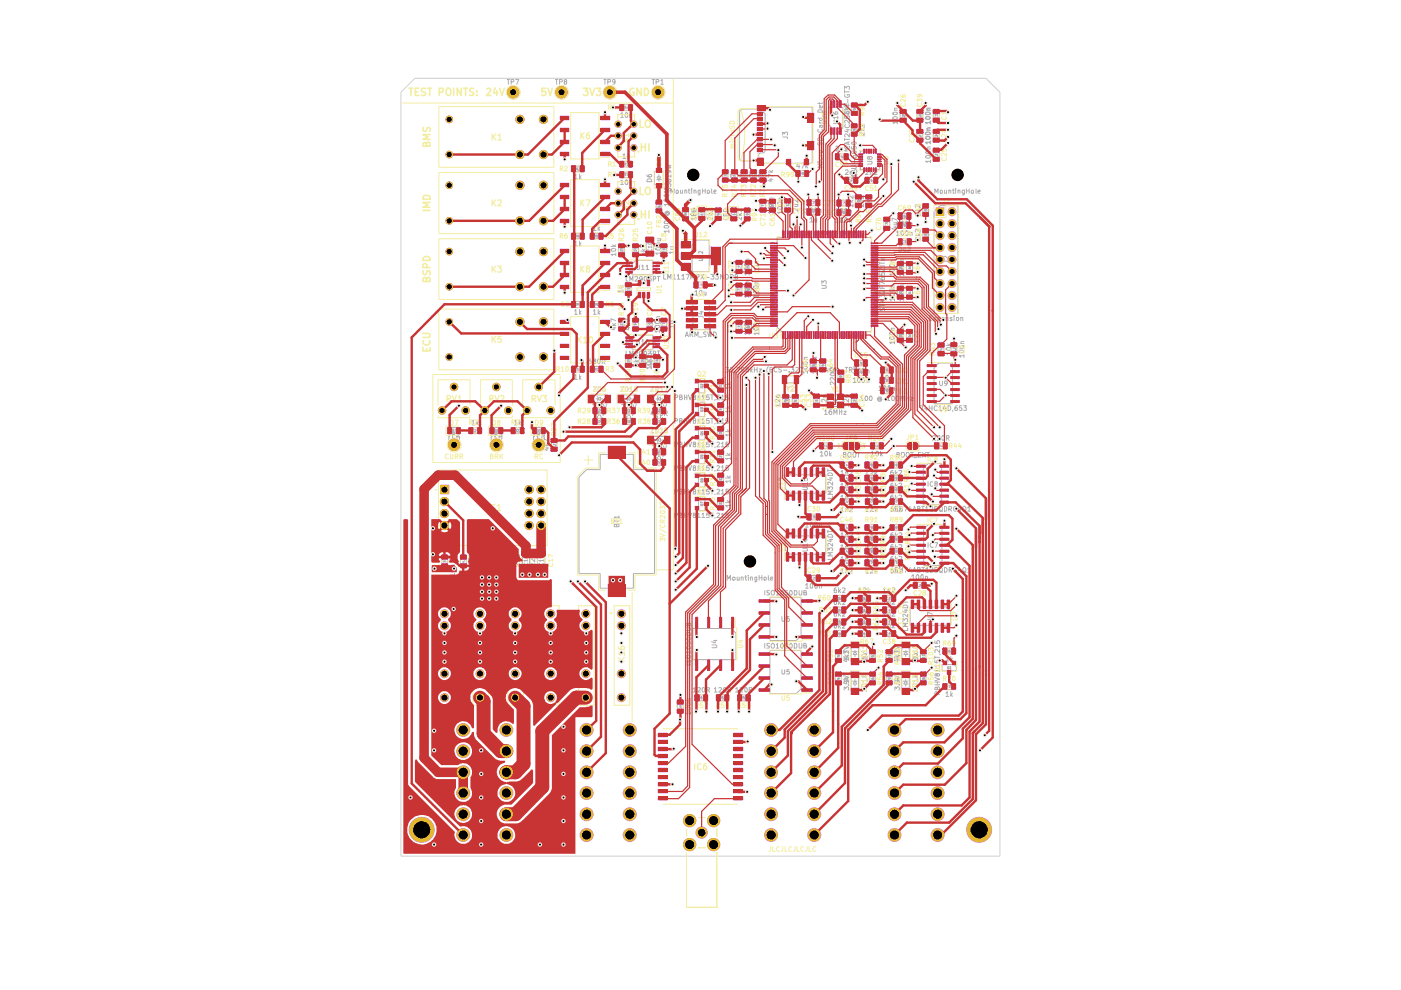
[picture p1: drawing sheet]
<svg xmlns="http://www.w3.org/2000/svg" width="297mm" height="210mm" viewBox="0 0 297 210" stroke-linecap="round" stroke-linejoin="round" font-family="sans-serif">
<path d="M85 19.6l3-3h121l3 3v161.9h-127z" fill="none" stroke="#d0d2cd" stroke-width=".21"/>
<g fill="none" stroke="#afafaf" stroke-width=".21">
<path d="M107.5 16.8h.5M107.8 16.8v1.1M108.4 17.4h.5l.1-.4-.2-.2h-.4v1.1M109.3 16.8h.7l-.4 1.1M117.8 16.8h.5M118 16.8v1.1M118.6 17.4h.5l.1-.5-.6-.1v1.1M119.8 17.3l-.2-.1v-.3h.5v.4l-.5 .1v.4l.2 .1 .3-.1v-.4l-.1-.1M128 16.8h.5M128.3 16.8v1.1M128.9 17.4h.5l.1-.5-.6-.1v1.1M130.4 17.3l-.1 .1h-.3l-.1-.5h.5v.7l-.4 .3"/>
<path d="M138.3 16.8h.6M138.5 16.8v1.1M139.1 17.4h.5l.1-.5-.6-.1v1.1M140.1 17.1l.3-.3v1.1M140.1 17.9h.5M179.1 19v-.7l.4 .3 .2-.3 .4 .1-.1 .6M179.1 19.1v.6M179.1 19.5h1M121.5 35.2h2v1.2h-2zM121.8 37.2l.3-.3v1M121.8 37.9h.6M122.2 35.9h.2l.1-.3h-.3v.5"/>
<path d="M122.3 35.9l.2 .2M122.6 35.6l.4 .1-.4 .4h.4M122.9 36.9v1M122.9 37.5l.3 .4M123.2 37.3l-.3 .3M131.6 38.4l.3-.2v.9M131.6 24.2l.3-.3v1M131.6 39.1h.6M131.6 24.9h.6M131.7 36.5h2.1v1.2h-2.1zM131.7 22.2h2.1v1.2h-2.1zM131.7 34.2h2.1v1.2h-2.1z"/>
<path d="M132.1 32.9l.2-.3v1M132.1 33.6h.6M132.5 34.8h.1l.1-.2h-.2v.5M132.5 37h.2l-.1-.2h-.1v.5M132.5 22.8h.2l-.1-.2h-.1v.5M132.5 34.8l.2 .3M132.5 37l.2 .3M132.5 22.8l.2 .3M132.7 38.2h.3l.1 .2-.1 .7a.52 .52 0 0 1-.5-.3 .52 .52 0 0 1 .2-.6zM132.8 23.9l.3 .2-.1 .8h-.3l-.2-.3zM132.9 34.8l.2-.2v.5M132.9 36.8h.3l-.2 .5"/>
<path d="M132.9 35.1h.3M133.1 22.6l-.2 .3h.3M133.1 32.6v1M133.1 22.7v.4M133.2 33.2l.2 .4M133.4 32.9l-.3 .5M133.5 23.9v1M133.5 38.2v.9M133.6 38.8l.3 .3M133.6 24.6l.3 .3M133.9 38.5l-.4 .4M133.9 24.2l-.4 .4"/>
<path d="M137.2 37.1l.2 .4h.7v-.5h-.4l-.2 .2 .3 .3M137.2 38.1l.2-.2h.5l.3 .6h-1zM138.8 36.3h1.8v2.8h-1.8zM139.2 38.1h1.1M139.3 37.5h.8l-.4 .6zM139.7 37v.5M139.7 38.1v.4M140.8 39.6h1M140.8 39h1M141.2 39v.5h.5l-.1-.5h.6v.5M141.2 34.9l1 .2-.6 .2 .6 .3-1 .2M141.3 39v.6"/>
<path d="M141.6 38.2l.3-.2 .3 .1v.4h-.5l-.1-.4-.1-.1-.3 .2 .3 .4 .1-.2M141.6 36.1l.3 .4-.1 .2h-.4l-.2-.4 .3-.2 .7 .1v.4M141.8 38.1v.6l-.7-.6v.6M142.2 37.3h-1l.4 .3M142.2 37.1v.5M146.6 36.5v1M146.6 37h.6M147.2 36.5v1M147.6 36.8l.2-.3v1M147.6 37.5h.5M153.2 36.3h1.1v2h-1.1zM153.5 36.7v.3h.3l-.1-.2 .3-.1v.3"/>
<path d="M153.8 38v-.3l-.2-.1-.1 .4h.6M154.1 37.4l-.6-.3v.4M154.1 37.6l-.3 .2M154.9 36.5h1M155.1 36.3h1.3v2h-1.3zM155.2 38h.7M155.2 36.2l.3 .3M155.5 37.8v.6l-.7-.1M155.7 36.8h.3M155.7 38v-.4l-.2 .4h.5M155.8 36.7v.3l-.3-.1M155.9 37.3l-1-.4v.7"/>
<path d="M155.9 36.2l-.5 .2M156 37.4l-.5-.3v.4M156 37.6l-.3 .2M156.8 23.6l.1 10.3 .4 .2h3.6M156.9 36.5h.9M157.1 36.3h1.3v2h-1.3zM157.2 38h.6M157.2 36.2l.4 .3M157.3 23.1h3.6M157.4 23.2h-.3l-.2 .5M157.5 37v-.3l.2 .2 .2-.2v.3M157.6 37.8v.6l-.8-.1"/>
<path d="M157.8 38v-.3l-.2-.1-.1 .4h.5M157.8 37.3l-.9-.4v.7M157.8 36.2l-.3 .2M158 37.4l-.5-.3v.4M158 37.6l-.2 .2M158.8 36.5h1.1M159.1 36.3h1.3v2h-1.3zM159.2 38h.7M159.2 36.2l.4 .3M159.5 37.8v.6l-.7-.1M159.8 38l-.2-.4v.4h.5M159.9 37.3l-1.1-.4v.7"/>
<path d="M159.9 36.2l-.4 .2M160.1 37.4l-.5-.3v.4M160.1 36.7v.3l-.5-.3v.3M160.1 37.6l-.3 .2M160.9 23.5l.3 .3M160.9 36.5h1M160.9 23.5v-.8h11.3v11.9h-11.3v-1.7M161.1 36.3h1.3v2h-1.3zM161.1 23.8h.6M161.2 38h.7M161.2 36.2l.3 .3M161.5 37.8v.6l-.7-.1"/>
<path d="M161.8 38v-.3l-.2-.1-.1 .4h.5M161.8 23.8l.2 .1 .3 .4M161.9 37.3l-1-.4v.7M161.9 36.2l-.4 .2M162 37.4l-.5-.3v.4M162 36.9h-.5l.2 .1M162 36.7v.3M162 37.6l-.2 .2M162.2 31.9l-.2 .5-1 .1-.2 .4M162.2 24.3v7.6M162.9 36.5h.9M163.2 38h.6"/>
<path d="M163.2 36.2l.4 .3M163.5 37.8v.6l-.7-.1M163.8 37.3l-.9-.4v.7M163.8 36.2l-.3 .2M165.9 29h1l.1 .4M165.9 28.6v-.6l.5 .4 .1-.4h.4v.6M169.1 36.2h2v1.2h-2zM169.2 34.5l-.3 .8h.7M169.4 35v.6M169.5 36.9l.3-.1-.1-.3h-.2v.5M169.6 36.9l.2 .1M169.8 34.6h.7l-.4 1"/>
<path d="M170.3 36.8h-.3l.1-.3 .2 .1v.4h-.2M170.7 36.8l-.2 .1 .1-.4 .1 .1v.4h-.1M170.9 34.6v1M170.9 35.2l.4 .4M171.3 35l-.4 .3M173.4 34.4h.1M173.4 30.2l.1 .5 .3-.1 .2-.4h.2l.2 .2-.1 .3M173.4 29.4l.3-.2h.5l.2 .6h-1zM173.4 23.5l.3-.2h.5l.2 .5h-1zM173.4 25.1h1M173.5 27.4l-.1 .5 .3 .1h.5l.2-.3-.2-.3M173.7 33.4v.4l.2 .2h.3l.2-.3-.1-.3"/>
<path d="M173.7 32.8l.2 .2M173.7 32l.5-.1 .2 .4-.2 .1h-.4zM173.7 25.8l.2 .3M173.7 25.1v.3l.2 .2h.3l.2-.3-.1-.2M173.7 21.8v.3M173.7 34.4h.7M173.7 33h.7M173.7 26.1h.7M173.9 26.6l.3 .5 .2-.2-.1-.3M174.3 22.4v.5h-.6v-.5h.2l.2 .5M174.4 34.8h-1l.7 .3-.7 .4h1M174.4 26.6h-.6l-.1 .4"/>
<path d="M174.4 21.8l-.1 .1h-.9M174.5 24v.8M174.5 28.3v.7M174.5 31v.7M175.7 22.8h3v4.4h-2.3l-.7-.8zM176.7 25.7h.9l-.1 .5h-.8M176.7 23.8l.2 .4h.6v-.5h-.4l-.1 .3 .2 .2M177.2 31.2l.2-.2 .4 .2v.3l-.6 .5h.6M177.5 32.6h2v1.3h-2zM177.6 24.9h-.9l.3 .3M177.6 24.6v.6M178.2 33.1h-.3l-.1 .1 .1 .3h.3"/>
<path d="M178.2 31.5l.2-.2 .2 .1v.6M178.2 31.3v.7M178.6 33.1h-.2v.1h.2l.1 .2-.3 .1M178.9 33.1h.2v.4h-.2zM179 23.3h.9M179.1 24.6v.5h.5l-.1-.4 .2-.1h.4l-.1 .5M179.1 23.7l.2 .4h.7v-.5h-.4l-.1 .4 .2 .1M179.1 22.6l.6 .3-.6 .4M179.1 31.2l.1-.2 .5 .2v.3l-.6 .5h.6M179.1 29.3v.5M179.1 29.5h1M179.1 22.4h1"/>
<path d="M179.2 20.1l-.1 .1a.59 .59 0 0 0 .4 .4 .59 .59 0 0 0 .6-.1v-.4h-.4v.1M179.2 36.2l.5-.2 .1 .3-.6 .7h.6M179.2 31l-.1 .2 .2 .4 .7-.1v-.5M179.2 26.4l-.1 .3a.57 .57 0 0 0 .4 .4 .57 .57 0 0 0 .6-.3l-.1-.4M179.3 22.9l.4 .4M179.4 27.5h.7M179.5 37.6h1.9v1.3h-1.9zM179.7 22.9h.4M179.7 27.4v.6l-.6-.2M179.7 21.1v.7M179.8 30.1v.5M179.9 23.7v.7l-.7-.7-.2 .2 .1 .4"/>
<path d="M179.9 22v.6l-.5-.6-.4 .1 .1 .4M179.9 22.9l-.3 .3M180.1 30.1l-1 .3 1 .2M180.1 28.4v.6l-.7-.6-.3 .2v.3l.1 .1M180.1 25.5v.7l-.7-.7-.3 .2 .1 .4M180.2 38.1h-.3v.4h.3M180.3 36.5l.1-.2 .3 .2v.5M180.3 36.3v.7M180.5 38l-.1 .4h.2M180.5 35.1h.9l.1 .2-.1 .4h-.9M180.5 33l.1 .4a.74 .74 0 0 0 .9 0v-.4l-.4-.1-.2 .1v.4l.2 .1M180.5 31.1v.5h.5l-.1-.4 .5-.2 .1 .2-.1 .4"/>
<path d="M180.5 22.2h1.3v1.9h-1.3zM180.5 26.6h1.2v1.9h-1.2zM180.6 32.1l.8-.1 .1 .1v.3l-.7 .1-.3-.2zM180.6 30.1h.6l.3 .1a.53 .53 0 0 1-.5 .5 .53 .53 0 0 1-.5-.4zM180.6 38.2v.3M180.9 27.1v.1h.4l.1-.1-.3-.1v.2M181 36.7v-.5h-.2l-.3 .1v.4h1M181.1 27.5v.2h-.2v-.2h.4l.1 .1M181.1 36.2l.3-.2 .3 .3-.7 .7h.7M181.1 38.2l-.2 .1-.1-.2h.3v.3l-.2 .1M181.1 23.8v-.3l-.2 .1v.2h.5M181.1 23.1l.1 .1-.2 .1v-.2h.4v.1"/>
<path d="M181.1 28.2v-.2l-.1-.1-.1 .3h.5M181.2 34v.7M181.4 22.7l-.5-.1v.3M181.4 23.5l-.3 .2M181.4 27.9l-.3 .2M181.5 37.3h-1l.8 .3-.8 .2h1M182.2 27.7h1M182.5 32h2.9l1 1v3h-3.9zM182.5 27.3l.4 .4M183.2 28.1v.7l-.7-.7-.3 .3 .1 .3M183.2 26.4v.6l-.6-.6h-.3v.5M183.2 27.3l-.4 .3"/>
<path d="M183.6 36.2v-.2h.3l.2 .2v.3l-.6 .5h.6M183.7 37.6h2.1v1.3h-2.1zM183.9 34.2h.9l.1 .2-.2 .4h-.8M184.3 33.4l.2-.2 .4 .2-.2 .4h-.2l-.4-.6-.2 .2 .2 .4 .2-.2M184.4 38.1h-.2l-.1 .1 .1 .3h.2M184.5 36.5l.2-.2 .2 .1v.6M184.5 36.3v.7M184.9 38.1l-.3 .1h.3l.1 .2-.4 .1M185.1 38.1h.2v.4M185.1 38.5h.3M185.3 36.2l.2-.2 .4 .2v.3l-.6 .5h.6M189.3 23.9l.8-.1 .1 .1v.3l-.7 .1-.2-.1z"/>
<path d="M189.4 24.8l.5-.1 .3 .2a.47 .47 0 0 1-.4 .4 .47 .47 0 0 1-.5-.4zM189.7 23.4h.5M190.2 26h-.9l.3 .2M190.2 22.9h-.5v.5M190.2 25.7v.5M190.8 23.5h1.3v2.1h-1.3zM191.3 24.9v.3h.4v-.3M191.3 24.8v-.4l.2 .2v-.2h.2v.4M191.5 24l.1 .3h-.3v-.3h.4l.1 .2M194.4 23.5h1.3v2.1h-1.3zM194.4 27.8h1.3v2h-1.3zM194.9 24.9v.3h.4v-.3"/>
<path d="M194.9 24v.3h.4v-.3h-.3l.1 .3M194.9 29.2v.2l.1 .1 .3-.1v-.2M195.3 24.4v.4l-.4-.4v.4M195.3 28.7v.3l-.4-.3v.3M195.3 28.4l-.4-.2v.3M196.3 29a.58 .58 0 0 1 .9 .3 .58 .58 0 0 1-1-.1zM196.3 28.1l.7-.1 .2 .3a.55 .55 0 0 1-.5 .3 .55 .55 0 0 1-.5-.3zM196.3 28.2l.1-.2h.7l.2 .4-.2 .1h-.7zM196.3 33.2a.56 .56 0 0 1 .5-.3 .56 .56 0 0 1 .5 .4l-.2 .2h-.7zM196.3 24.8a.58 .58 0 0 1 .9 .3 .58 .58 0 0 1-1-.1zM196.3 23.9l.7-.1 .2 .3-.2 .2h-.7l-.1-.2zM196.3 32.1a.58 .58 0 0 1 1 .2 .58 .58 0 0 1-1 0z"/>
<path d="M196.3 24.8a.58 .58 0 0 1 1 .3 .58 .58 0 0 1-1-.1zM196.3 23.9l.8-.1 .2 .3-.2 .2h-.7l-.1-.2zM196.4 29h.7l.2 .3a.58 .58 0 0 1-1-.1zM196.5 23.4h.8M196.5 27.6h.8M196.6 31.6h.7M197.2 30.2h-1l.3 .3M197.2 27.2h-.6v.4M197.2 26h-1l.3 .2M197.2 22.9h-.6v.5M197.2 25.7v.5M197.2 29.9v.6"/>
<path d="M197.3 30.1h-1l.3 .4M197.3 27.1h-.5l-.2 .2 .1 .3M197.3 34.2h-1l.3 .3M197.3 31.2h-.5l-.2 .1 .1 .3M197.3 26h-1l.3 .2M197.3 22.9h-.6v.5M197.3 25.7v.5M197.3 29.9v.6M197.3 34v.5M197.9 23.5h1.2v2.1h-1.2zM197.9 27.8h1.2v2h-1.2zM197.9 31.8h1.2v2h-1.2z"/>
<path d="M198.2 32.2v.3h.3v-.3h.3v.3M198.3 33.1l-.1 .2 .2 .2h.3l.1-.4M198.3 29.2v.2h.4l.1-.2M198.3 24.7a.26 .26 0 0 0 .2 .3 .26 .26 0 0 0 .3-.1v-.2M198.4 28.2h.4M198.6 28.2v.3l-.4-.2M198.8 32.7v.3l-.3-.3-.3 .1 .1 .2M198.8 28.7v.3l-.3-.3h-.3l.1 .2M198.8 24.3h-.6l.2 .2M198.8 24.2v.3M202.5 37h.6M202.5 36.5v1"/>
<path d="M203.1 36.5v1M203.5 36.5h.6l-.3 .4h.2l.1 .4-.1 .2-.5-.1M121.5 49.4h2v1.2h-2zM121.8 51.5l.3-.4v1.1M121.8 52.2h.6M122.2 50.1l.3-.1-.1-.2h-.2v.5M122.3 50.1l.2 .2M122.9 51.1v1.1M122.9 49.8l-.3 .1v.3l.3 .1v-.3l-.3 .1M122.9 51.8l.3 .4M123.2 51.5l-.3 .4M125.5 49.4h2v1.2h-2z"/>
<path d="M125.8 48.2l.3-.4v1.1M125.8 48.9h.6M126.2 50.1h.2v-.3h-.2v.5M126.3 50.1l.1 .2M126.8 47.8v1.1M126.9 48.5l.3 .4M127 49.8h-.3l-.1 .3 .3-.1 .1 .2h-.4M127.2 48.2l-.4 .4M129.5 52.9a.56 .56 0 0 1 .6-.3 .56 .56 0 0 1 .5 .4l-.2 .3h-.7zM129.5 52.2h1.1M129.9 51.9l.4 .3M130.6 53.9h-1.1l.4 .3"/>
<path d="M130.6 53.7v.5M130.6 51.9l-.4 .3M131.1 52.1h1.2v1.9h-1.2zM131.5 52.5v.2l.5 .1v-.3h-.3l.1 .3M131.8 53.7v-.2l-.2-.1-.1 .3h.5M132 53v.2l-.3-.2h-.2v.2M132 53.4l-.2 .2M132.8 58.6v1h.4M133.5 59.6v-1l.4 .8 .3-.8v1M134 56l.8-.8h3.6v3.1h-4.4zM134.2 52.1h1.2v1.9h-1.2zM134.5 52.5v.2l.2 .1v-.3h.3v.3"/>
<path d="M134.6 58.8l.4-.2 .2 .2-.6 .8h.6M134.7 53.7v-.2l-.1-.1-.1 .3h.5M135 53v.2l-.3-.2h-.2l.1 .2M135 53.4l-.3 .2M135 56.2l.1 .9h.5v-.9M135.9 53.3h.9M136.1 56.5l.2-.3v.9M136.1 57.1h.5M136.1 59.1l-.3 .2-.2-.2v-.3l.2-.2 .3 .2v.6l-.1 .2h-.3M136.2 53.8h.6M136.2 52.8l.4 .5M136.5 53.6v.6l-.7-.2"/>
<path d="M136.7 58.7l.2-.1 .2 .2-.1 .8h-.3l-.1-.2zM136.8 52.2l-.9-.4v.7M136.8 52.8l-.3 .3M137 56.5l.2-.3v.9M137 50.7h1.5v3.2h-1.5zM137 57.1h.6M137.4 51.4h.6l.1 .3-.6 .1-.1-.1zM137.4 58.6h.7l-.3 .4 .3 .2-.1 .4-.6-.1M137.5 52.9l-.1 .3 .3 .2 .4-.2-.1-.3M138.1 52.4h-.7l.2 .1M138.1 52.1v.4M138.5 59.2l.5-.1v-.3l-.1-.2h-.4v1"/>
<path d="M139.1 52.6l.8-.1 .1 .1v.3l-.7 .1-.3-.2zM139.1 51.6a.52 .52 0 0 1 .6-.1 .52 .52 0 0 1 .3 .5l-.7 .1-.3-.3zM139.1 42.8h1.2v2h-1.2zM139.4 58.6h.6M139.4 50.6h.6M139.5 44.2v.2h.5M139.6 58.6v1M139.7 43.8l.1-.2 .2 .1v.3h-.5v-.3h.2v.3M139.7 44.2v.2M140 50.6v.5h-.6M140 43.2v.3l-.3-.3h-.2v.3M140 53.7h-1l.4 .3"/>
<path d="M140 53.4v.6M140.1 52.1h1.3v1.9h-1.3zM140.6 53.2v.3h.3l.1-.3M140.7 58.2v1h.5M140.8 52.8l.2-.1v.3h-.2l-.1-.3-.2 .1 .1 .2 .2-.1M140.8 48l.2-.2h.6l.2 .4-.2 .1h-.6zM140.8 42.3l.2-.1h.6l.2 .3-.2 .2h-.6zM140.8 41.4a.58 .58 0 0 1 1 .1l-.2 .2h-.6zM140.9 46.9a.58 .58 0 0 1 .9 .3l-.2 .2h-.6l-.2-.2zM141.3 45l-.1 .3 .2 .2 .3-.2-.1-.3M141.6 59.2v-1l.3 .7 .3-.7v1M141.7 40.1l.2-.2 .3 .1v.5h-1v-.4l.4-.1 .1 .1v.4"/>
<path d="M141.8 49h-1l.3 .4M141.8 44.9l.2 .3-.2 .4-.3 .1-.4-.1-.1-.4 .1-.3h.5v.1h-.4M141.8 43.3h-1l.3 .4M141.8 40h-1l.8 .4-.8 .3h1M141.8 43.1v.6M141.8 48.8v.6M142.2 52.3h.6M142.2 41v-1l.4 .7 .3-.7v1M142.7 58.5l.2-.3v1M142.7 59.2h.6M142.7 52.3v.5h-.5M142.8 53.5h-1l.4 .3"/>
<path d="M142.8 53.3v.5M143.3 40.5l.2-.2 .3 .1v.6l-.5-.1zM143.6 58.5l.2-.3v1M143.6 59.2h.6M144.3 40.3v.6h.4M144.5 58.5l.4-.3v1M144.5 59.2h.6M144.7 40.3v.7M144.7 44.4h1.3v2h-1.3zM145.2 45.8v.3h.4v-.3M145.2 40.5l.1-.2 .3 .2v.5M145.2 40.3v.7"/>
<path d="M145.2 44.8h.3l.1 .3a.21 .21 0 0 1-.3 0 .21 .21 0 0 1-.1-.3zM145.3 45.4l.3-.1v.3h-.3v-.3h-.1v.3l.1-.1M145.5 58.2h.6l-.4 1M146 40.3h.3M146 40v.9l.3 .1M146.5 59.2v-1l.3 .7 .4-.7v1M146.6 45.2a.58 .58 0 0 1 .9 .3 .58 .58 0 0 1-1-.1zM146.6 45.2v.5h1v-.5M146.6 40v.1M146.6 40.3v.7M146.7 44.3h.8l.1 .5h-1zM146.7 51.9l1-1h2.7v6.7h-3.7z"/>
<path d="M146.8 44.3h.7M147.1 45.4v.3M147.2 40.5v-.2l.4 .2v.5M147.2 40.3v.7M147.4 44.3l.1 .2-.2 .2h-.5M147.5 46.4h-1l.3 .3M147.5 46.1v.6M147.6 46.1v.4h-1M147.6 59.8h1.9v1.2h-1.9zM147.7 58.8l.5-.1v-.4l-.5-.1v1M148.1 54.8h.8l.1 .2-.1 .2h-.8M148.2 44.4h.9l.3 .3v1.7h-1.2z"/>
<path d="M148.4 40.3v.9l-.4 .1M148.4 40.4l-.2-.1-.2 .2v.4l.4 .1M148.5 44.8v.3h.3v-.3h.3v.3M148.6 58.2l.6 1M148.6 45.8h.4l.1 .2h-.6zM148.9 40v1M148.9 40.5h.6M149 54.2h-.9l.3 .3M149 53.3v.4l-.5-.4-.4 .1 .1 .3M149 54.1v.4M149.1 45.4h-.6l.2 .2M149.1 45.3v.3"/>
<path d="M149.2 58.2l-.6 1M149.5 40v1M149.6 58.8h.8M149.9 40.5l.2-.2 .3 .1v.6l-.5-.1zM150 45.6h1M150.4 45.2l.4 .4M150.7 58.2h.7l-.4 .4h.3l.1 .2-.1 .4-.6-.1M150.9 40v.9l.1 .1M151 46.1v.6l-.5-.6h-.4v.5M151 44.3v.6l-.5-.6h-.4v.5M151 45.2l-.3 .3M151.4 40.6h.4l-.1-.3-.3 .1v.6h.4"/>
<path d="M151.6 44.4h1.3v2h-1.3zM151.7 58.2h.6l-.3 .4h.2l.1 .2-.1 .4-.5-.1M152.3 46.1v-.3h-.2l-.1 .3h.5M152.3 45.3l.1 .2-.3 .1-.1-.3h.4l.1 .2M152.3 44.9l.1-.1 .1 .3h-.2l-.1-.3-.2 .1v.2l.3-.1M152.5 45.8l-.2 .1M153.3 58.2v1l-.6-1v1M153.4 45.3v.5h1v-.5M153.4 44.4a.58 .58 0 0 1 .7-.1 .58 .58 0 0 1 .3 .6h-1zM153.8 58.3l.4-.1a.66 .66 0 0 1 .1 1h-.4l-.1-.2zM153.9 45.5v.3M154.4 46.1v.5h-1"/>
<path d="M154.9 58.8h.3l.2-.3v-.2l-.5-.1v1M155 44.4h.9l.3 .4v1.7h-1.2zM155.4 45.8h.4l.1 .3h-.5zM155.6 44.9h.3M155.7 44.8v.4l-.4-.2M155.9 58.7h.3l.2-.2-.2-.3h-.3v1h.4l.1-.4-.2-.1M155.9 45.5h-.5l.1 .1M155.9 45.3v.3M156 55.6h1.3v2h-1.3zM156.2 45.6h1M156.5 56.9l.1 .4h.2l.2-.2-.1-.2M156.5 45.2l.4 .4"/>
<path d="M157 56.7l-.5-.3v.4M157 56.2l-.5-.2v.3M157.2 46.1v.6l-.6-.6h-.3v.6M157.2 44.3v.6l-.7-.6-.3 .1 .1 .5M157.2 45.2l-.4 .4M157.8 57l.2-.2h.7l.1 .3-.1 .2h-.7zM157.8 44.4h1.2v2.1h-1.2zM157.9 55.9a.58 .58 0 0 1 .9 .2 .58 .58 0 0 1-1-.1zM158.1 55.6h1.2v2h-1.2zM158.2 55.4h.6M158.2 45.2v-.4l.2 .2 .1-.2 .2 .2-.1 .2M158.4 45.3l.1 .3h-.3v-.3h.3l.2 .3"/>
<path d="M158.5 46.1v-.3h-.3v.3h.5M158.5 56.9v.2l.1 .2h.3l.1-.4M158.6 56.1h.4M158.7 45.8l-.2 .2M158.7 59.8h-.5v.4M158.8 56v.3l-.3-.1M158.8 58h-1l.4 .3M158.8 54.9h-.5l-.1 .2v.3M158.8 57.7v.6M159 56.7l-.5-.3v.4M160.2 55.9h.7M160.8 55.9v.4h-.6"/>
<path d="M160.8 59.8h-.6v.4M160.9 57.1h-1l.2 .2M160.9 56.8v.5M161.1 42.6h1.3v2h-1.3zM161.6 44v.2h.3l.1-.2M162 43.6l-.5-.1v.3M162 43.1h-.5l.2 .2M162 43.1v.2M162.9 43.9a.63 .63 0 0 1 1 .2 .54 .54 0 0 1-.6 .3 .54 .54 0 0 1-.4-.5zM162.9 42.9l.8-.1 .2 .4-.2 .1h-.6h-.2zM163.2 42.6h1.2v2h-1.2zM163.2 42.4h.7"/>
<path d="M163.5 44l.1 .2h.4v-.2M163.5 43.6v.1l.5 .1v-.3l-.3 .1 .1 .2M163.9 45h-1l.3 .3M163.9 42h-.7l.1 .4M163.9 44.7v.6M164 43.1h-.5l.2 .2M164 43.1v.2M164.8 50.4h19.9v20h-18.9l-1-1.1zM164.8 44a.54 .54 0 0 1 .6-.3 .54 .54 0 0 1 .5 .5 .63 .63 0 0 1-1.1-.2zM164.9 42.9l.8-.1 .2 .1v.4h-.8l-.3-.1zM165.2 42.4h.7M165.9 45h-1.1l.4 .3"/>
<path d="M165.9 42h-.6l-.1 .2 .2 .2M165.9 44.7v.6M166.4 42.6h1.2v1.9h-1.2zM166.8 43.7v-.2l.2 .1v-.1h.3v.2M166.8 43.9v.2l.1 .1h.4v-.3M167.3 43v.3l-.3-.3-.2 .1v.1M168.5 43.3h.7M169.1 43.3l.1 .3-.2 .2h-.5M169.2 44.2v.6l-.8-.6-.3 .1 .1 .5M169.2 42.3v.6l-.8-.6-.3 .1 .1 .5M170.8 44.4l.2-.3v1M170.8 45.1h.6"/>
<path d="M171.4 44.4h2.1v1.2h-2.1zM171.4 42.3h2.1v1.3h-2.1zM171.7 46.4l.3-.3v1M171.7 47.1h.6M171.8 44.2l.1-.1a.52 .52 0 0 1 .4 .5 .52 .52 0 0 1-.3 .5l-.3-.4zM172.2 42.8l-.2-.1-.2 .3 .2 .2 .2-.1M172.2 44.7l-.4 .2 .2 .4 .2-.1M172.3 42.7h.4l-.3 .5M172.3 44.7h.4l-.3 .6M172.7 46.4l.1 .7 .3-.1M172.8 44.1l.4 .2v.6l-.2 .2a.66 .66 0 0 1-.2-1zM172.9 43l-.1-.2 .3-.1-.1 .3h-.2l.1 .2h.2l-.1-.2"/>
<path d="M173.1 44.7h-.3v.3l.3-.1v.3h-.3M173.1 46.4v.7M173.7 44.5l.4-.1v.7M173.7 44.4v.7M177.1 46.5l.4-.4v1.1M177.1 44.4l.4-.2v1M177.1 47.2h.6M177.1 45.2h.6M177.9 44.4h1.9v1.3h-1.9zM177.9 42.4h1.9v1.3h-1.9zM178.2 46.2l.3-.1 .1 .3v.8h-.4l-.1-.2zM178.2 44.2h.4v.2v.6l-.1 .2-.4-.2z"/>
<path d="M178.6 44.8l-.3 .1 .1 .4h.2M178.6 42.9l-.2-.1-.1 .2v.2l.3 .1M178.8 42.8h.3l-.2 .5M179 44.8l-.2 .1v.4h.2v-.3l-.2 .1M179.2 44.2a.52 .52 0 0 1 .5 .5 .52 .52 0 0 1-.4 .5 .7 .7 0 0 1-.1-1zM179.3 44.8l.2 .1v.4h-.2zM179.3 42.9h.2v.4h-.2zM179.3 46.1a.53 .53 0 0 1 .4 .6 .53 .53 0 0 1-.5 .5l-.1-.6zM179.8 42.8h1M180.1 46.7l.1-.2 .3 .2v.5M180.1 44.6h.4v.6M180.1 44.5v.7"/>
<path d="M180.1 46.5v.7M180.2 42.4l.3 .4M180.8 43.3v.6l-.5-.6h-.5l.1 .6M180.8 41.5v.6l-.7-.6-.3 .1 .1 .5M180.8 42.4l-.4 .4M181.4 41.7h1.2v2h-1.2zM181.9 42.1h.3M182 42.5l.1 .3-.4-.1 .1-.2h.4v.3M182 42.8h1M182.1 43.3l-.1-.2h-.3v.2h.5M182.1 42v.4l-.4-.2M182.2 43.1l-.1 .1"/>
<path d="M182.4 42.4l.3 .4M183 43.3v.6l-.5-.6h-.5l.1 .6M183 41.5v.6l-.7-.6-.3 .1 .1 .5M183 42.4l-.4 .4M183.6 41.7h1.2v2h-1.2zM183.9 42.1v.2l.3 .1v-.3l.2-.1v.4M184.2 42.5l.1 .3-.4-.1 .1-.2h.4v.3M184.3 43.3l-.1-.2h-.3v.2h.5M184.4 43.1l-.1 .1M186.5 58.8v.2l.4 .4 .6-.1v-.5h-.6v.5l.2 .1M186.5 57.8v.5h.5v-.5l.5 .1v.4M186.5 55.8h1"/>
<path d="M186.5 55.5v.5M186.5 56.4h1M186.9 54.8l.6 .5M187.4 46.5h1.2v1.9h-1.2zM187.5 56.8v.7l-1-.7v.7M187.5 54.8l-.6 .5M187.7 46.9l.1 .2h.5v-.2h-.3l.1 .2M187.8 47.8l-.1 .2 .2 .1 .4-.1v-.2M188.3 47.5l-.6-.2v.3M188.6 57.1l.2-.1h.6l.3 .3-.7 .3-.4-.2zM188.6 56.1l.8-.1 .3 .4-.3 .2h-.6l-.2-.1zM189 55.6h.7"/>
<path d="M189.5 47.7h.5l.3-.8v1M189.5 48.2h.7M189.5 47.2h.7M189.7 58.2h-1.1l.3 .3M189.7 55.1l-.7 .1 .1 .4M189.7 57.9v.6M189.8 48v.7l-.7-.3M190.1 49.2l.2-.3v1.1M190.1 50h.6M190.1 47.9h.6M190.2 46.7l-1.1-.5v.6M190.2 55.8h1.3v2h-1.3z"/>
<path d="M190.6 52.5h.6v.3l-.6 .6h.6M190.6 56.7v.2h.3v-.2l.2 .1v.1M190.7 57.1l.1-.1h.6l.2 .1a.47 .47 0 0 1-.5 .5 .47 .47 0 0 1-.4-.5zM190.7 56.1l.7-.1 .2 .1v.4l-.8 .1-.1-.1zM190.7 57.2v.2h.4v-.2M190.8 45.2h2v1.2h-2zM190.8 47.2h2v1.2h-2zM190.8 56.3l.2-.1 .1 .1v.2h-.2l-.2-.3-.1 .2h.2M190.8 50.6h2.1v1.3h-2.1zM190.9 55.6h.7M191.1 49l.2-.1a.54 .54 0 0 1 .3 .5 .54 .54 0 0 1-.3 .6l-.3-.5zM191.1 47l.2-.1a.53 .53 0 0 1 .3 .5 .53 .53 0 0 1-.4 .5l-.2-.3z"/>
<path d="M191.5 47.6a.26 .26 0 0 0-.3 .1 .26 .26 0 0 0 0 .3h.3M191.5 45.6h-.3a.26 .26 0 0 0 0 .3 .26 .26 0 0 0 .3 .1M191.6 51.1l-.3-.1-.1 .3 .1 .2 .3-.1M191.6 58.2h-.9l.2 .3M191.6 55.1h-.5l-.2 .2 .2 .3M191.6 52.7v.6l.2 .1 .2-.1M191.6 57.9v.6M191.7 51h.4l-.2 .2 .2 .2h-.4M191.9 47.5h-.2l-.1 .3h.3l.1 .2h-.4M191.9 45.6l-.3 .2v.2l.3 .1v-.3h-.3M192 49l.3-.1 .2 .2v.7l-.2 .2a.58 .58 0 0 1-.3-1zM192 47l.3-.1 .2 .3v.6l-.1 .1-.4-.1z"/>
<path d="M192 52.7v.7M192.2 55.8h1.3v2h-1.3zM192.2 51.2l.1-.2v.5M192.2 51.5h.3M192.4 47.8l-.2 .1v-.4l.2 .1v.4h-.2M192.4 45.8h-.2v-.2h.2l-.1 .5h-.1M192.4 52.5l.6-.1v.2l-.6 .8h.6M192.7 57.2v.2h.4v-.2M192.7 56.8v.1h.4v-.2h-.3l.1 .2M192.8 56.3l.1-.1 .2 .1v.2h-.2l-.2-.3v.3l.1-.1M193 49.4l.4-.1v.7M193 47.3h.4v.6"/>
<path d="M193 47.2v.7M193 49.3v.7M194.1 50h1M194.1 44.7h1M194.4 49.6l.3 .4M194.4 44.4l.3 .3M195.1 50.4v.7l-.8-.7-.2 .2v.4M195.1 48.6v.7l-.8-.7-.2 .3v.3M195.1 45.1v.7l-.8-.7-.2 .2v.4M195.1 43.3v.7l-.8-.7-.2 .3v.3M195.1 49.6l-.5 .3M195.1 44.4l-.5 .2"/>
<path d="M195.7 43.5h1.1v2.1h-1.1zM195.7 48.8h1.1v2h-1.1zM196 50v-.3l.2 .1 .3-.1v.3M196 44.7v-.3l.2 .2 .3-.2v.3M196 44v.2h.3l-.1-.2h.3v.2M196.2 49.2h.4M196.3 50.4v-.2h-.3v.2h.6M196.3 45.2v-.2l-.3-.1v.3h.6M196.4 49.1v.4l-.4-.1M196.6 50.2l-.3 .1M196.6 44.9l-.3 .2M198 44.9l1.3-1.3h3.8v22.9h-5.1z"/>
<path d="M198.2 41v-1l.3 .7 .4-.7v1M199.4 40.4l.2-.1 .2 .2-.1 .5h-.3zM200.1 55.4h.8l.2 .3M200.2 40.3v.6h.5M200.7 40.3v.7M201.1 54.4v.5l-.6-.5h-.4l.1 .5M201.2 40.5l.1-.2 .3 .1v.6M201.2 40.3v.7M201.9 40.3h.5M202.1 40v1h.3M202.6 40v.1M202.6 40.3v.7"/>
<path d="M203.1 40.5l.2-.2 .2 .1v.6M203.1 40.3v.7M204.5 40.3v.8l-.1 .2h-.4M204.5 40.4l-.4-.1-.1 .3v.4h.5M204.9 40.5h.6M204.9 40v1M205.5 40v1M206 40.4l.2-.1 .2 .2-.1 .5h-.3zM206.9 40l.1 1M207.3 40.6h.6l-.2-.3-.4 .2v.4l.5 .1M121.5 77.7h2v1.2h-2zM121.5 63.9h2v1.3h-2z"/>
<path d="M121.8 79.7l.3-.3v1M121.8 66l.3-.4v1M121.8 66.6h.6M122 78.4h.1l.1-.3h-.2v.5M122 78.4l.2 .2M122.2 64.6h.3v-.2l-.3-.1v.5M122.3 64.6l.2 .2M122.4 78.2l.2-.1v.5M122.4 78.6h.3M122.9 65.6v1M122.9 79.4v1M122.9 66.3l.3 .3"/>
<path d="M123 78.1h.1v.5l-.2-.2zM123 64.6h-.3v-.3l.3 .1-.1 .4h-.2M123.2 79.8l-.3 .3M123.2 66l-.3 .4M125.2 76.1h-.2l-.2 .3v.6h.5v-.4l-.2-.1-.3 .2M125.5 77.7h2v1.2h-2zM125.5 63.9h2v1.3h-2zM125.8 66l.3-.4v1M125.8 66.6h.6M125.9 76.5h-.2v-.3l.5-.1v.4l-.5 .1v.4l.2 .1a.34 .34 0 0 0 .4-.4l-.2-.2M126.2 78.4h.2v-.3h-.2v.5M126.2 64.6h.2v-.3h-.2v.5"/>
<path d="M126.3 78.4l.1 .2M126.3 64.6l.1 .2M126.6 78.1h.4l-.2 .2h.2v.2h-.4M126.7 76.2l.1-.1a.52 .52 0 0 1 .5 .5 .52 .52 0 0 1-.4 .5l-.2-.4zM126.8 64.6l-.2-.1 .1-.2 .3 .2-.4 .2 .4 .1-.1-.2M126.8 65.6v1M126.9 66.3l.3 .3M127.2 66l-.4 .4M127.7 76.6h.5v-.5h-.5v1M127.9 76.6l.4 .5M129.5 69h1.1M129.9 69.5h.7"/>
<path d="M129.9 68.6l.4 .4M130.2 69.3v.6l-.7-.1M130.6 68l-1.1-.4v.6M130.6 68.6l-.4 .2M131.1 67.8h1.2v2h-1.2zM131.4 60.6h.7M131.5 68.5v-.3l.2 .2 .3-.2v.3M131.8 69.5v-.3l-.2-.1-.1 .4h.5M132 60.6l.1 .3-.2 .1h-.5M132 68.7v.3l-.5-.3v.3M132 69.1l-.2 .2M132.1 61.7h-1l.2 .4"/>
<path d="M132.1 61.5v.6M132.6 69h.9M132.7 75.5h1.2v2.1h-1.2zM132.7 60.3h1.2v2h-1.2zM132.8 74.4v1h.4M132.9 69.5h.6M132.9 68.6l.4 .4M133.1 61.4v.3a.26 .26 0 0 0 .3 0 .26 .26 0 0 0 .1-.3M133.2 60.9l.1 .4h-.2v-.4l.5 .3M133.2 76h.4M133.3 69.3v.6l-.8-.1M133.3 77.2v-.2l-.2-.1v.3h.5"/>
<path d="M133.4 75.9v.3h-.4M133.5 75.4v-1l.4 .8 .3-.8v1M133.5 68l-.9-.4v.6M133.5 68.6l-.3 .2M133.6 76.4v.4l-.5-.4v.4M133.6 76.9l-.3 .2M134 71.8l.8-.8h3.6v3.1h-4.4zM134.2 67.8h1.2v2h-1.2zM134.4 76.7h1M134.6 74.6l.4-.2 .2 .3-.6 .7h.6M134.7 77.2h.7M134.7 76.4l.3 .3"/>
<path d="M134.7 69.5v-.3l-.1-.1-.1 .4h.5M134.7 68.2l.1 .3h-.2v-.3h.3l.1 .3M135 68.8h-.5l.2 .2M135 69.1l-.3 .2M135 68.7v.3M135 77.1v.6l-.7-.2M135 72l.1 1 .5-.1v-.9M135.4 75.8l-1-.4v.6M135.4 76.4l-.4 .2M135.6 75.5h1.2v2.1h-1.2zM136 76.1l.4-.1 .1 .2h-.4zM136.1 72.3l.2-.3v1"/>
<path d="M136.1 73h.5M136.1 74.8v.2l-.3 .1-.2-.4 .2-.3 .3 .2v.6l-.1 .2h-.3M136.3 77.2v-.3h-.2l-.1 .3h.5M136.5 76.4v.4l-.3-.4-.2 .1 .1 .3M136.5 76.9l-.2 .2M136.7 74.5l.2-.1 .2 .3-.1 .7h-.3l-.1-.1zM137.1 72.1l.1-.1a.66 .66 0 0 1 .2 1h-.3l-.1-.2zM137.1 76.9a.63 .63 0 0 1 1 .1 .54 .54 0 0 1-.6 .3 .54 .54 0 0 1-.4-.4zM137.1 75.9l.1-.1h.6l.3 .2a.52 .52 0 0 1-.6 .4 .52 .52 0 0 1-.4-.5zM137.2 67.8h1.1v2h-1.1zM137.3 76.7h1M137.4 74.4h.7l-.3 .4h.2l.1 .2-.1 .4h-.6h.7"/>
<path d="M137.5 69l.1 .2h.4v-.2M137.5 68.5v.2h.3v-.2h.2v.2M137.7 77.2h.6M137.7 76.4l.4 .3M138 77.1v.6l-.7-.2M138.1 78h-1l.2 .2M138.1 74.9h-.7l.1 .5M138.1 77.6v.6M138.3 75.8l-1-.4v.6M138.3 76.4l-.3 .2M138.5 75h.4l.1-.2-.1-.4h-.4v1M138.7 75.5h1.2v2.1h-1.2z"/>
<path d="M138.9 68.1a.58 .58 0 0 1 1 .2l-.2 .3h-.7l-.1-.3zM139 69h.7l.2 .3-.2 .2h-.7l-.1-.2zM139.1 76.7v.3l.4-.1v-.2M139.1 76.2v.3h.4v-.3h-.3l.1 .3M139.2 67.6h.7M139.4 74.4h.6M139.6 74.4v1M139.9 70.2h-1l.2 .3M139.9 67.1h-.5l-.2 .2 .1 .3M139.9 69.9v.6M140.1 67.8h1.3v2h-1.3zM140.6 69v.2h.3l.1-.2"/>
<path d="M141 68.6l-.5-.1v.3M142.2 68.1h.6M142.7 68.1v.5h-.5M142.8 69.3h-1l.4 .2M142.8 69v.5M145.3 71.4l.3-1 .4 1M145.4 71.1h.5M146.3 70.9h.4l.2-.2-.1-.3h-.5v1M146.6 70.9l.3 .5M146.9 63.9h-1v.4h1M146.9 65.2h-1v.4h1M146.9 69h-1v.4h1"/>
<path d="M146.9 66.5h-1v.4h1M146.9 67.7h-1v.5h1M146.9 63.9l.4-.4h3.1v6.3h-3.5zM147.3 71.4v-1l.4 .7 .3-.7v1M147.3 61.9l.4-.3v1M147.3 62.6h.6M148.1 67.1h.8l.2 .3M148.2 71.5h.7M148.3 60.2l-.3 .1v.3l.3 .1M148.4 66.1h.7M148.5 60.2h.3l-.3 .5M148.5 61.6l.3 .1v.7l-.3 .2a.63 .63 0 0 1 0-1z"/>
<path d="M148.8 66v.6l-.8-.2M149.2 60.4l-.2 .1v-.3h.2v.4l-.2 .1M149.3 61.9v.5l.1 .2 .3-.1M149.7 70.4h-.5v.4l.5 .2-.1 .4h-.4M149.7 61.9v.7M150 70.4l.3 1 .2-.7 .2 .7 .2-1M150.4 63.9h1v.4h-1M150.4 65.2h1v.4h-1M150.4 69h1v.4h-1M150.4 67.7h1v.5h-1M150.4 66.5h1v.4h-1M151.3 70.4a.55 .55 0 0 1 .6 .3 .55 .55 0 0 1-.3 .7h-.3z"/>
<path d="M153.8 77.9h.6l-.3 .4 .3 .1v.4h-.6M154.9 78h.5v.3l-.6 .6h.6M155.8 78.8v.1M156 68.2h1.3v2.1h-1.3zM156 60.4h1.3v2h-1.3zM156.2 77.9h.7l-.4 1M156.5 69.6v.3a.26 .26 0 0 0 .3 0 .26 .26 0 0 0 .1-.3M156.5 69v-.3l.2 .2v-.2h.2v.3M156.5 61.8l-.1 .2 .3 .1 .2-.1-.1-.2M156.9 61.5l-.5-.2v.3M156.9 60.8v.3l-.2-.3h-.3l.1 .3M157 69.4l-.5-.3v.4"/>
<path d="M157.6 77.9l-.4 .2v.7h.5l-.1-.5h-.3l-.1 .2M157.8 61.7a.52 .52 0 0 1 .6-.2 .52 .52 0 0 1 .3 .5 .52 .52 0 0 1-.5 .2 .52 .52 0 0 1-.4-.5zM157.8 60.8a.52 .52 0 0 1 .6-.2 .52 .52 0 0 1 .3 .4 .52 .52 0 0 1-.5 .2 .52 .52 0 0 1-.4-.4zM157.9 69.5a.58 .58 0 0 1 .9 .3 .58 .58 0 0 1-1-.1zM157.9 68.6a.58 .58 0 0 1 .9 .2 .58 .58 0 0 1-1-.1zM158.1 60.4h1.2v2h-1.2zM158.1 68.2h1.2v2.1h-1.2zM158.2 68.1h.6M158.2 60.2h.5M158.3 78.3l-.1-.2 .1-.2 .4 .2v.2h-.4l-.1 .2 .1 .4 .4-.2v-.2l-.2-.2M158.5 61.8v.2h.4v-.2M158.5 61.3v.2h.4v-.2h-.3l.1 .2"/>
<path d="M158.5 69.2l.1 .3h.4l-.1-.4-.3 .2 .2 .2M158.5 69v-.3l.1 .2 .1-.2h.3v.3M158.5 69.6a.26 .26 0 0 0 .2 .3 .26 .26 0 0 0 .3 0v-.3M158.7 62.8h-.9l.3 .3M158.7 62.5v.6M158.8 70.7h-1l.4 .3M158.8 67.6h-.6v.5M158.8 70.4v.6M159 60.7v.4l-.5-.4v.4M159.2 77.9v1M159.3 78.5l.2 .4M159.5 78.2l-.3 .5"/>
<path d="M159.8 60.8l.2-.2h.6l.2 .1v.3l-.8 .1zM159.9 69.6a.63 .63 0 0 1 1 .2 .54 .54 0 0 1-.6 .2 .54 .54 0 0 1-.4-.4zM159.9 68.7a.63 .63 0 0 1 1 .1 .54 .54 0 0 1-.6 .3 .54 .54 0 0 1-.4-.4zM159.9 61.6h.7l.2 .1a.53 .53 0 0 1-.5 .4 .53 .53 0 0 1-.5-.3zM159.9 77.9v1M159.9 78.4h.6M160.1 60.2h.7M160.2 68.1h.7M160.5 77.9v1M160.8 62.8h-1l.3 .3M160.8 62.5v.6M160.9 70.7h-1l.2 .3"/>
<path d="M160.9 67.6h-.7l.1 .5M160.9 70.4v.6M161 78.2h.5l-.5 .7h.5M162.9 77.7l-.1 .1a.99 .99 0 0 0 .1 1.4M163.2 78.4h.4M163.7 77.9h-.5v1h.5M164.8 78a.47 .47 0 0 0-.7 .4 .47 .47 0 0 0 .7 .4M165.7 78l-.4-.1-.2 .2 .2 .3h.2l.2 .3-.2 .2-.4-.1M166 79.7h3.2v1.5h-3.2zM166.1 78.5h.8M167.3 78.8v.1M167.7 77.9h.6l-.3 .4 .3 .1v.4h-.6"/>
<path d="M168.7 78l.4-.1 .2 .3-.6 .7h.6M169.6 77.9h.7l-.5 1M170.2 76.9l.1-.2h.7l.2 .3-.2 .2h-.7zM170.3 77.7l.7-.1 .2 .3a.55 .55 0 0 1-.5 .3 .55 .55 0 0 1-.5-.3zM170.5 76.2h.7M170.7 78.5h.7M171.2 78.8h-1l.2 .4M171.2 75.8l-.7 .1 .1 .3M171.2 78.6v.6M172.2 77.3v.3h.2v-.3l.3 .1-.1 .2M172.2 77.7h.9a.52 .52 0 0 1-.3 .5 .52 .52 0 0 1-.6-.1zM172.2 76.8l.8-.1 .1 .1v.3l-.7 .1-.2-.1z"/>
<path d="M172.3 77.9v.2h.3v-.2M172.3 76.9h.4M172.5 78.3l-.1 .2h-.4l-.1-.5 .3-.1 .3 .2-.2 .7-.3 .1M172.5 76.8v.4l-.3-.2M172.6 76.2h.5M173.1 78.5v-2h-1.3v2h1.9M173.1 78.8h-.9l.3 .4M173.1 75.8h-.5v.4M173.1 78.6v.6M173.8 76.5h1.2v2h-1.2zM174 77.9h.7l-.4 .4 .4 .2v.2l-.3 .2-.4-.1M174.2 77.9l.1 .2h.3v-.2"/>
<path d="M174.2 77.4v.2h.4l.1-.2-.3-.1 .1 .3M174.2 60.5l1 .1v.4l-1 .1M174.2 60.2v-.7l.4 .4 .2-.4 .4 .1-.1 .6M174.4 76.9h.3M174.5 76.8v.4l-.4-.2M175.3 77.9l-.3 .7h.6M175.5 78.2v.7M176 79.3l.3-.2h.6l.1 .1a.53 .53 0 0 1-.4 .5 .53 .53 0 0 1-.6-.4zM176 78.1l.2-.2 .4 .2v.6l-.4 .2a.6 .6 0 0 1-.2-.8zM176.2 78.7l.5 .3M176.6 78.7l-.1-.6h-.2l-.3 .1v.5h1M177 78.1l-.4 .3"/>
<path d="M177.6 77.9v1l-.6-1v1M177.6 78.8h1.3v2h-1.3zM178.1 78.5h.8M178.3 79.8l.2-.1v.3h-.2v-.2l-.3-.1v.3l.3-.1M178.5 79.4l-.5-.2v.3M179.2 77.9h.5M179.5 77.9v1M180.1 78.4h.5l.1-.3-.2-.2h-.4v1M180.3 78.4l.4 .5M180.8 78.4l.4-.3v1M180.8 79.1h.6M181 77.7l.3 .5v.6l-.3 .4"/>
<path d="M181.5 76.4h2.1v1.2h-2.1zM181.5 78.3h2.1v1.3h-2.1zM182 78.1l.4 .2-.1 .8h-.4l-.1-.4zM182.2 78.8h-.2v.3l.2 .1M182.2 76.8h-.2v.4h.2M182.7 76.8h-.2v.4l.2 .1 .1-.4-.3 .1M182.8 78.7h-.3v.3h.3v.2h-.3M182.9 78.1h.2l.2 .2-.1 .8h-.3l-.1-.2zM183.2 78.7h-.2l-.1 .3h.3l.1 .1-.4 .1M183.2 76.8l-.3 .1h.3l.1 .2-.2 .2-.2-.1M183.8 78.5l.3-.1 .1 .2v.5M183.8 78.4v.7"/>
<path d="M186.5 63.1v-.6l.4 .3 .1-.3h.5v.6M186.5 60.6v.5h1M186.5 64.4v.6M186.5 64.8h1M186.6 65.4l-.1 .3 .2 .2h.2l.3-.5h.3v.5M186.8 79.8l.3-.2v1M187 77.8h2.1v1.3h-2.1zM187 60.8v.3M187.5 63.5h-1l.8 .3-.8 .4h1M187.5 61.6v.5l-.6-.5-.4 .1v.3l.2 .1M187.5 60.1l-1-.4v.7M187.7 78.3l-.1-.1-.2 .2 .3 .3"/>
<path d="M187.8 79.8l.2-.2 .3 .2v.6l-.2 .2-.3-.2zM188 78.4v-.2l.3 .2-.4 .1 .1 .2 .3-.1-.1-.2M188.4 78.3h.3l-.3 .4h.3M188.6 71.5a.63 .63 0 0 1 1.1 .2 .54 .54 0 0 1-.6 .3 .54 .54 0 0 1-.5-.5zM188.6 70.5l.8-.1 .3 .4-.3 .2h-.6l-.2-.1zM188.6 62.4l.2-.2h.6l.3 .3a.53 .53 0 0 1-.6 .3 .53 .53 0 0 1-.5-.4zM188.6 61.4l.8-.1 .3 .3-.3 .2h-.6l-.2-.1zM188.8 79.9v.7M189 70h.7M189 60.9h.7M189.7 72.6h-1.1l.3 .3M189.7 69.6h-.7l.1 .4"/>
<path d="M189.7 63.5h-1.1l.3 .3M189.7 60.5h-.7l.1 .4M189.7 63.2v.6M189.7 72.3v.6M190.2 61h1.3v2.1h-1.3zM190.2 70.2h1.3v2h-1.3zM190.6 71.1v.2l.3 .1-.1-.2 .3-.1v.3M190.6 70.7l.1 .2h.4v-.2h-.3l.1 .2M190.6 61.9v.3h.3v-.3l.2 .1v.2M190.7 71.5a.52 .52 0 0 1 .5-.1 .52 .52 0 0 1 .4 .4 .52 .52 0 0 1-.5 .2 .52 .52 0 0 1-.4-.5zM190.7 70.5l.7-.1 .2 .1v.4l-.8 .1-.1-.1zM190.7 62.4l.1-.2h.6l.2 .2a.47 .47 0 0 1-.5 .4 .47 .47 0 0 1-.4-.4z"/>
<path d="M190.7 61.4l.7-.1 .2 .1v.3l-.8 .1-.1-.1zM190.7 71.6v.2h.4v-.2M190.7 62.4v.3h.4v-.3M190.9 70h.7M190.9 60.9h.7M191.1 61.7l-.5-.3v.4M191.6 72.6h-.9l.2 .3M191.6 69.6h-.6l-.1 .2 .2 .2M191.6 63.5h-.9l.2 .3M191.6 60.5h-.6l-.1 .2 .2 .2M191.6 63.2v.6M191.6 72.3v.6"/>
<path d="M192.2 61h1.3v2.1h-1.3zM192.2 70.2h1.3v2h-1.3zM192.7 71.6v.2h.4v-.2M192.7 71.2v.1l.3 .1 .1-.3h-.3l.1 .3M192.7 70.7v.2h.4v-.2h-.3l.1 .2M192.7 62.4v.3h.4v-.3M192.7 62v.2h.4v-.3h-.3l.1 .3M193.1 61.7l-.4-.3v.4M197.1 67.4h.3M197.5 67h-.4v1h.4M197.9 67.3l.5 .7M198.4 67.3l-.5 .7"/>
<path d="M198.8 67.9l.3 .1 .1-.2-.1-.5h-.3v1M198.9 73.1h1.3v1.9h-1.3zM199.1 77h2.8v8.6h-3.9v-7.6zM199.3 73.8v-.4l.1 .2 .3-.2v.4M199.4 74h.4M199.5 74.7v-.2l-.2-.1v.3h.5M199.6 74v.2l-.3-.1M199.7 67.3l.5 .1v.6M199.8 74.4l-.3 .1M200.2 67.6h-.4l-.2 .1 .2 .3 .4-.1M200.6 73.9a.7 .7 0 0 1 1-.1l-.2 .5h-.6zM200.6 67.4l.4-.1v.7"/>
<path d="M200.6 73.2h1M200.6 67.3v.7M200.9 72.9l.4 .3M201.6 74.9h-1l.3 .3M201.6 75h1.3v-1.9h-1.3v2.1M201.6 72.9l-.3 .3M201.8 67.3l-.4 .1 .2 .2h.2v.3h-.4M202.1 74.2v.3h.4v-.3M202.3 67v.1M202.3 67.3v.7M202.6 73.7v.3l-.4-.3h-.1v.3M202.8 67.4l.4-.1v.6l-.3 .1-.1-.2z"/>
<path d="M203.4 74.4l.1-.1h.7l.2 .3-.2 .2h-.7zM203.5 73.3a.58 .58 0 0 1 .9 .3l-.2 .2h-.7l-.1-.2zM203.7 67.4h.4v.6M203.7 72.8h.7M203.7 67.3v.7M204.4 75.4h-1l.3 .4M204.4 72.4h-.5l-.2 .2 .1 .2M204.4 75.2v.6M95 91.6h.6M95.2 92.4v1h.4M95.2 91.9h2.1v-1.2h-1.7l-.4 .3v1.6M95.9 92.1h.5v-.4l-.5-.1v1"/>
<path d="M95.9 92.9h.4M96 91.1l.2 .1-.1 .4h-.1zM96.4 91.1h.3l-.2 .5M96.4 92.4h-.5v1h.5M96.9 91.7l.3-.1 .3 .3-.7 .7h.7M96.9 92.4a.55 .55 0 0 1 .5 .3 .55 .55 0 0 1-.2 .7h-.3zM99.7 90.7h2.1v1.2h-2.1zM100.1 89.4l.2-.3v1M100.1 90.1h.6M100.2 91.3h.3v-.2h-.3v.5M100.3 91.3l.2 .3M100.6 91.1h.4l-.4 .5h.4"/>
<path d="M101.1 89.1v1M101.1 91.2l.2-.1v.5M101.1 91.6h.3M101.2 89.7l.2 .4M101.4 89.4l-.3 .4M104 91.6h.6M104.1 92.4v1h.5M104.3 91.6v1M104.6 90.7h1.7v1.2h-2.1v-.9zM104.9 92.1h.5l.1-.3-.6-.2v1M104.9 91.1h.3l-.1 .5h-.2zM105 92.9h.2"/>
<path d="M105.4 92.4h-.4v1h.4M105.5 91.3l-.1-.1 .1-.1 .2 .1-.3 .3 .2 .1v-.3M105.8 92.4a.59 .59 0 0 1 .6 .3 .59 .59 0 0 1-.1 .7h-.5zM105.8 91.6h.6l-.3 .3 .2 .1 .1 .5-.1 .1-.5-.1M108.8 90.7h1.9v1.2h-1.9zM109.1 89.4l.3-.3v1M109.1 90.1h.5M109.2 91.3h.2l.1-.2h-.3v.5M109.3 91.3l.2 .3M109.7 91.1h.2v.2l-.3 .3h.3M110.1 89.1v1M110.1 91.1h.3l-.3 .5h.3"/>
<path d="M110.2 89.7l.2 .4M110.4 89.4l-.3 .4M113 91.6h.5M113.1 92.4v1h.5M113.3 91.9h1.9v-1.2h-1.7l-.2 .3v1.6M113.9 92.1h.5l.1-.3-.2-.2h-.4v1M113.9 91.1h.3l-.1 .5h-.2zM114 92.9h.3M114.4 92.4h-.4v1h.4M114.7 91.3l-.3 .1v-.3h.3v.4l-.3 .1M114.9 92.4l.5 .2v.5l-.2 .3h-.3zM115.1 91.5l-.2 .8h.6"/>
<path d="M115.3 91.9v.7M115.3 94.5h1M115.7 95h.6M115.7 94.1l.3 .4M116 94.8v.7l-.8-.3M116.3 93.6l-1-.6v.7M116.3 94.1l-.4 .3M116.9 93.3h1.2v2h-1.2zM117.6 95v-.2l-.3-.1v.3h.5M117.8 94.2v.3l-.3-.3h-.2v.2M117.8 93.9l-.5-.2v.3M117.8 94.7l-.2 .2"/>
<path d="M121.8 80.4h.6M122.9 80l.3 .4M125.5 83.7h3.3v1.6h-3.3zM125.6 85.8h.6l-.3 .3 .3 .3v.3h-.6M125.8 82h.7l-.7 1h.7M126.1 86.4h2v1.3h-2zM126.1 88.7h2v1.3h-2zM126.2 87.1l-.3 .7h.7M126.3 84.6h.4M126.4 88.5l.3-.3v1M126.4 87.5v.6M126.4 89.2h.6"/>
<path d="M126.5 87.2l.3-.1-.1-.3h-.2v.5M126.5 89.4h.3v-.3h-.3v.5M126.6 87.2l.2 .1M126.6 89.4l.2 .2M126.7 86.7v.1M126.7 84.6l.6-.4v.7zM126.7 84v1.1M126.8 82l.5 .1 .1 .4-.1 .5h-.5zM126.9 87.1v1M127 87.8l.3 .3M127 86.9l.2-.1 .1 .3-.3 .2h.3M127 89.2l.2-.1 .1 .3-.3 .2h.3"/>
<path d="M127.1 85.8h.6l-.4 .3 .4 .3-.1 .3h-.5M127.3 96.4h7v3.2h4.5v22h-4.5v3.1h-7v-3.1h-4.5v-20.4l1.6-1.6h2.9zM127.3 84.6h.5M127.3 87.5l-.4 .4M127.4 88.2v1M127.5 88.8l.3 .4M127.6 89.4l-.1-.2 .2-.1 .1 .1-.2 .2h-.1l.1 .2 .2-.1-.2-.1M127.7 87.1h.6l-.5 1M127.8 88.6l-.4 .3M127.8 87.1l-.3 .1v-.3l.1-.1 .2 .2-.1 .3h-.1M127.9 85.8l.4 1 .3-1M128.3 82h-.5v.5l.4-.1 .2 .1-.1 .5-.5-.1"/>
<path d="M131.6 82h.6l-.6 1h.6M131.7 83.7h3.3v1.6h-3.3zM131.8 85.8h.7l-.3 .3 .3 .3-.1 .3h-.6M132.3 86.4h2.1v1.3h-2.1zM132.3 88.7h2.1v1.3h-2.1zM132.4 87.1l-.2 .7h.6M132.6 82l.5 .1 .1 .4-.2 .5h-.4zM132.6 84.6h.4M132.7 88.5l.2-.3v1M132.7 87.5v.6M132.7 89.2h.6M132.8 89.4h.3v-.3h-.3v.5"/>
<path d="M132.8 87.2l.3-.1-.1-.3h-.2v.5M132.9 89.4l.2 .2M132.9 87.2l.2 .1M132.9 86.7v.1M133 84v1.1M133 84.6l.6-.4v.7zM133.2 87.1v1M133.2 89.1h.4l-.2 .2 .2 .2h-.4M133.2 86.8h.4l-.2 .3 .2 .1-.4 .1M133.3 85.8h.6l-.2 .3a.35 .35 0 0 1 .3 .3 .35 .35 0 0 1-.3 .4l-.4-.1M133.3 87.8l.2 .3M133.5 82.3l.4-.3v1"/>
<path d="M133.5 83h.6M133.5 87.5l-.3 .4M133.6 84.6h.5M133.7 88.2v1M133.7 86.8h.4l-.3 .5M133.8 88.8l.2 .4M133.9 87.1h.6l-.4 1M134 89.1l-.3 .1v.3l.3 .1-.1-.3-.2 .1M134 88.6l-.3 .3M134.2 85.8l.3 1 .4-1M134.6 82h.4v.2v.8h-.4l-.1-.2zM138 82h.6l-.6 1h.6"/>
<path d="M138 90.8h.6l-.6 1h.6M138.1 83.7h3.3v1.6h-3.3zM138.1 92.5h3.3v1.6h-3.3zM138.3 87.1l-.3 .7h.6M138.3 85.8h.6l-.3 .3a.34 .34 0 0 1 .3 .3 .34 .34 0 0 1-.2 .4l-.4-.1M138.3 94.5h.6l-.3 .4 .3 .2v.2l-.2 .2-.4-.1M138.5 87.5v.6M138.8 86.4h1.9v1.3h-1.9zM138.8 88.7h1.9v1.3h-1.9zM138.8 95.2h1.9v1.2h-1.9zM138.8 97.5h1.9v1.1h-1.9zM138.9 95.8l-.3 .7h.6"/>
<path d="M138.9 87.1h.7l-.4 1M139 82l.5 .1 .1 .4-.2 .5h-.4zM139 88.5l.4-.3v1M139 90.8h.4a.55 .55 0 0 1 .2 .6 .55 .55 0 0 1-.6 .4zM139 97.2l.4-.3v1M139 93.3h.4M139 84.6h.4M139 89.2h.6M139 96.2v.7M139 97.9h.6M139.1 87.2h.3l.1-.3-.4-.1v.5M139.1 89.4h.4v-.2l-.4-.1v.5"/>
<path d="M139.1 98.1h.3l.1-.3h-.4v.5M139.1 95.8h.4v-.2l-.4-.1v.6M139.3 87.2l.2 .1M139.3 89.4l.2 .2M139.3 98.1l.2 .2M139.3 95.8l.2 .3M139.4 86.7v.1M139.4 95.4v.1M139.4 84.6l.6-.4v.7zM139.4 93.3l.6-.4v.8zM139.4 84v1.1M139.4 92.8v1.1"/>
<path d="M139.6 95.8v1.1M139.7 86.8h.2v.5h-.2M139.7 89.1h.2v.5l-.2-.1M139.7 85.8h.6l-.3 .3 .3 .1v.5h-.6M139.7 94.5h.6l-.3 .4 .3 .1v.4h-.6M139.7 96.4l.3 .5M139.8 97.8l-.1 .4h.3M139.8 95.5l-.1 .4h.3M139.9 95.7v.4M139.9 98v.3M140 82.3l.3-.3v1M140 91l.3-.2v1"/>
<path d="M140 83h.5M140 96.2l-.4 .4M140 91.8h.5M140 87.2l.3-.1 .2 .3-.1 .7h-.4v-.1zM140 93.3h.5M140 84.6h.5M140 88.2v1M140 96.9v1M140.1 88.8l.4 .4M140.1 97.5l.4 .4M140.2 97.8h.2l-.1 .5h-.1zM140.2 95.7l.1-.2v.6"/>
<path d="M140.2 96.1h.2M140.3 89.4l-.1-.3h.2v.2l-.2 .1v.2h.2l-.1-.2M140.3 95.8h.7l-.5 1.1M140.4 87.1l-.2 .1 .1-.4 .1 .1v.3l-.2 .1M140.5 88.6l-.5 .3M140.5 97.2l-.5 .4M140.6 85.8l.4 1 .3-1M140.6 94.5l.4 1 .3-1M140.9 82h.7l-.5 1M140.9 87.7h.4l.2-.2v-.3l-.6-.1v1M141.1 91.2l-.2-.2 .2-.2h.3l.1 .3a.47 .47 0 0 0-.5 .6h.5v-.4l-.2-.1M141.1 87.7l.4 .4"/>
<path d="M143.1 84.2h.5l.1-.3-.2-.2h-.4v1.1M143.1 89.2h.5v-.4l-.5-.1v1M143.1 94.3l.5-.1 .1-.2-.2-.3h-.4v1M143.1 99.3l.5-.1 .1-.2-.2-.3h-.4v1M144.1 84.2h.3l.2-.1-.2-.4h-.3v1.1l.6-.2-.3-.4M144.1 89.2h.3l.2-.1-.2-.4h-.3v1h.4l.2-.3-.3-.2M144.1 94.2h.3l.2-.1-.2-.4h-.3v1h.4l.2-.3-.3-.2M144.1 99.2h.3l.2-.1-.2-.4h-.3v1h.4l.2-.3-.3-.2M145.1 89.2h.5M145.1 84.2h.5M145.1 83.7v1.1M145.1 88.7v1"/>
<path d="M145.1 93.7v1M145.1 98.7v1M145.1 99.2h.5M145.1 94.2h.5M145.6 83.7v1.1M145.6 88.7v1M145.6 93.7v1M145.6 98.7v1M146 83.7l.3 1.1 .3-1.1M146 88.7l.3 1 .3-1M146 93.7l.3 1 .3-1M146 98.7l.3 1 .3-1"/>
<path d="M147.2 84.2l-.2-.1v-.3h.5l-.1 .4h-.4v.5l.2 .1 .3-.1v-.5h-.2M147.2 89.2l-.2-.1v-.3h.5l-.1 .4h-.4v.5h.4l.1-.5h-.2M147.2 94.1h-.2v-.3h.5l-.1 .3-.4 .2v.4h.4l.1-.4-.2-.2M147.2 99.1l-.2-.2 .3-.2 .2 .4-.5 .2v.4h.4l.1-.4-.2-.2M147.9 84.1l.3-.4v1.1M147.9 89.1l.3-.4v1M147.9 94.1l.3-.4v1M147.9 99.1l.3-.4v1M147.9 84.8h.6M147.9 89.7h.6M147.9 99.7h.6M147.9 94.7h.6"/>
<path d="M148.5 82l.5-.1 .1 .3-.5 .1zM148.5 87l.5-.1 .1 .3h-.5zM148.5 86.7v-.3l.2 .2 .2-.2 .2 .2-.1 .1M148.5 96.5v.2h.3l-.1-.2h.3v.2M148.6 90.3h.8v3h-1.3v-2.5zM148.6 80.3h.8v3h-1.3v-2.4zM148.6 85.3h.8v3h-1.3v-2.4zM148.6 95.2h.8v3.1h-1.3v-2.5zM148.6 91.9h.4l.1 .3h-.5zM148.6 96.9h.4l.1 .3h-.5zM148.7 91.5h.4M148.8 84.1l.3-.4v1.1"/>
<path d="M148.8 89.1l.3-.4v1M148.8 94.1l.3-.4v1M148.8 99.1l.3-.4v1M148.8 84.8h.6M148.8 89.7h.6M148.8 99.7h.6M148.8 94.7h.6M148.9 91.4v.3l-.4-.1M149.1 81.9l-.2 .3M149.1 81.4v.3l-.5-.3-.1 .3M149.1 86.9l-.2 .3M149.1 91.9l-.2 .3"/>
<path d="M149.1 96.9l-.2 .3M150.4 83.7h-.5l-.1 .5h.5l.1 .5h-.6M150.4 88.7h-.5l-.1 .5h.5l.1 .5h-.6M150.4 93.7h-.5l-.1 .5 .5-.1 .1 .6h-.6M150.4 98.7h-.5l-.1 .5 .5-.1 .1 .6h-.6M150.6 83.7h.6M150.6 88.7h.6M150.6 93.7h.6M150.6 98.7h.6M151 83.7v1.1M151 88.7v1M151 93.7v1"/>
<path d="M151 98.7v1M151.6 84.7v.2M151.6 89.7v.2M151.6 94.7v.2M151.6 99.7v.2M152 83.8l.4-.1 .2 .2-.6 .9h.6M152 88.8l.4-.1 .2 .3-.6 .7h.6M152 93.8l.4-.1 .2 .3-.6 .7h.6M152 98.9l.4-.2 .2 .3-.6 .7h.6M152.1 80.8h1.3v2h-1.3zM152.1 85.8h1.3v2h-1.3zM152.1 90.8h1.3v2h-1.3z"/>
<path d="M152.1 95.8h1.3v2h-1.3zM152.5 92v-.3l.2 .1 .3-.1v.3M152.5 91.3l.5-.1v.2l-.4 .1zM152.5 97v-.3h.5v.3M152.7 86.3l.3-.1v.3h-.2l-.1-.3h-.2v.3l.2-.1M152.8 82.4l-.2-.2-.1 .2h.5M152.8 87.4l-.2-.2-.1 .2h.5M152.8 92.4l-.2-.2-.1 .2h.5M152.8 97.5v-.3h-.2l-.1 .3h.5M152.9 84.1l.3-.4v1.1M152.9 89.1l.3-.4v1M152.9 94.1l.3-.4v1"/>
<path d="M152.9 99.1l.3-.4v1M152.9 84.8h.6M152.9 89.7h.6M152.9 99.7h.6M152.9 94.7h.6M153 81.8h-.5l.2 .2M153 81.4l-.5-.2v.3M153 86.8h-.5l.2 .2M153 96.4h-.5l.2 .1M153 97.2l-.2 .1M153 82.2l-.2 .1M153 81.7v.3"/>
<path d="M153 86.7v.3M153 96.2v.3M153 87.2l-.2 .1M153 92.2l-.2 .1M153.8 81.5h1.1M153.8 86.5h1.1M153.8 91.5h1.1M153.8 96.5h1.1M154.2 81.1l.4 .4M154.2 86.1l.4 .4M154.2 91.1l.4 .4M154.2 96.1l.4 .4"/>
<path d="M154.4 83.7h-.5v.5h.5v.5h-.5M154.4 88.7h-.5v.5h.5l-.1 .5h-.4M154.4 93.7h-.5v.5h.5l-.1 .5h-.4M154.4 98.7h-.5v.5h.5l-.1 .5h-.4M154.9 82.2h-1.1l.4 .3M154.9 87.2h-1.1l.4 .3M154.9 92.2h-1.1l.4 .3M154.9 97.2h-1.1l.4 .3M154.9 82v.5M154.9 87v.5M154.9 91.9v.6M154.9 96.9v.6"/>
<path d="M154.9 81.1l-.4 .3M154.9 86.1l-.4 .3M154.9 91.1l-.4 .3M154.9 96.1l-.4 .3M164.7 84.2h1M164.8 84.2l-.1-.2 .2-.3 .5 .1v.4M165.4 85.9h-1.1l.4 .3M165.4 84.7v.6l-.7-.6-.4 .1 .2 .5M165.4 85.6v.6M165.9 84h1.3v1.9h-1.3zM166.4 84.9v.2h.2v-.2h.2v.2M166.7 84.2h1"/>
<path d="M166.8 84.2l-.1-.2 .2-.3 .4 .1v.4M166.8 81.9l.3 .6 .4-.6M166.8 84.4v.3l-.3-.3-.1 .3M167.1 82.5v.4M167.4 84.7v.6l-.8-.6-.2 .1v.8h.4v-.3M167.4 85.9h-1l.2 .3M167.4 85.6v.6M167.7 82l.4-.1 .2 .2-.6 .8h.6M168 84h1.2v1.9h-1.2zM168.4 84.9v.2h.2v-.2h.3v.2M168.4 84.7v-.3l.1 .1 .3-.1 .1 .3M168.4 85.3v.3h.4l.1-.3"/>
<path d="M172.5 84h1.2v1.9h-1.2zM172.8 85.1v-.2l.3 .1v-.1h.3v.2M172.8 84.7v-.3l.3 .1v-.1h.3v.3M172.9 85.3l-.1 .2 .2 .1h.3l.1-.3M173.9 95.9l.3-.2v1M173.9 96.7h.6M174.1 93.9h2v1.3h-2zM174.3 94.6l.2-.1v-.1h-.2v.4M174.4 94.6l.1 .2M174.8 94.4h.1v.4M174.8 94.8h.2M174.8 87.1l.3-.2v1"/>
<path d="M174.8 87.9h.6M175 95.7h.3l.1 .1v.6l-.2 .3a.66 .66 0 0 1-.2-1zM175.2 84.2v-.4h-.6v.4h1M175.3 85.9h-1.1l.3 .3M175.3 84.7v.6l-.6-.6-.5 .1 .1 .4M175.3 85.6v.6M175.3 94.4l.3 .1-.1 .3-.3-.2zM175.5 83.7h3.2v2.5h-3.2zM175.5 85.2l1 1M175.5 99.4v.6M175.5 99.7h1M175.7 94.4h.3v.4h-.3z"/>
<path d="M175.9 95.7v1M175.9 96.3l.4 .4M176.3 86.9h-.3a.73 .73 0 0 0-.1 .9h.5v-.5l-.4-.1-.2 .3M176.3 96l-.4 .4M176.6 84.6l.2 .4 .3-.4M176.8 87.9v-1l.3 .6 .4-.6v1M176.8 85v.3M177 80.9v.7l-.6-.7-.4 .3 .2 .3M177 80v.6l-.6-.6-.4 .2 .2 .4M177.2 84.8l.2-.2v.7M177.2 85.3h.5M178 86.9v1"/>
<path d="M178 87.3h.5M178.3 80.5v-.3l-.2-.1-.1 .4h.5M178.3 100l.3-.3v1.1M178.5 98h2v1.2h-2zM178.5 86.9v1M178.5 80.1l-.2 .2M178.8 96.4h.4l.1-.4-.5-.1v1h.5l.1-.3-.2-.2M178.9 87.2h.5l-.5 .7h.5M179.2 98.4h-.3v.4h.3M179.5 98.3v.4h.2M179.6 98.5v.3M179.8 84.2v-.4h-.6v.4h1"/>
<path d="M179.9 98.3h.3l-.2 .5M179.9 85.9h-1l.3 .3M179.9 84.7v.6l-.6-.6-.4 .1 .1 .4M179.9 95.9l.5 .1v.8l-.4 .1a.66 .66 0 0 1-.1-1zM179.9 85.6v.6M180.2 99.8h.5v.4l-.6 .6h.6M180.5 84h1.2v1.9h-1.2zM180.8 80.3l.4-.2v1M180.8 96h.6v.8l-.1 .1-.5-.1zM180.8 81.1h.6M180.9 85.3l.1 .3 .4-.1-.1-.2M180.9 85.1v-.2l.2 .1v-.1h.2v.2"/>
<path d="M181.1 84.4h.3M181.2 84.4v.2l-.3-.1M181.8 95.9h.6M181.9 80.1h.4l.1 .2v.6l-.3 .2-.3-.4zM182 95.9v1M182.5 84.2l.2-.2v.9M182.5 84.9h.5M182.9 80.1h.3l.1 .2v.6l-.2 .2-.3-.2zM183.6 84a.47 .47 0 0 1 .4 .5 .47 .47 0 0 1-.4 .4l-.2-.3zM183.6 100l.2-.3v1M183.7 98h2.1v1.2h-2.1zM183.8 80.5l.3-.1 .1 .7"/>
<path d="M183.8 80.4v.7M184.2 98.6h.2v-.2l-.2-.1v.5M184.3 98.6l.1 .2M184.4 84.1l.1-.1a.47 .47 0 0 1 .4 .5 .47 .47 0 0 1-.4 .4l-.2-.3zM184.5 99.8h.6v.4l-.6 .5h.6M184.7 95.9l.3-.2v1M184.7 96.7h.6M184.9 93.9h2v1.3h-2zM185 98.6l-.3 .1-.1-.3h.4l-.1 .4h-.2M185.1 94.6l.3-.1v-.1h-.3v.4M185.1 98.4h.3l-.3 .4h.3M185.2 94.6l.2 .2"/>
<path d="M185.5 99.7v1M185.6 94.4h.1v.4M185.6 94.8h.3M185.8 95.8l.3-.1 .2 .1v.6l-.3 .3-.3-.4zM186.1 94.4a.21 .21 0 0 1 .3 .1 .21 .21 0 0 1-.1 .3l-.2-.1zM186.4 82l.2-.2v1M186.4 82.8h.5M186.6 94.4v.4M186.6 94.8h.2M186.7 84.5l-.3-.1-.1 .2 .1 .2h.3M186.7 84.4l.1 .4h.1v-.4l-.2-.2h-.3l-.4 .4 .4 .5h.3l.2-.2M186.7 95.7v1"/>
<path d="M186.8 96.3l.3 .4M186.8 80.6h.6M187 80h2v1.3h-2zM187 82.2h2v1.3h-2zM187.1 96l-.4 .4M187.3 82l.3-.2a.58 .58 0 0 1-.1 1l-.2-.2zM187.5 82.8h.2M187.7 82.6h-.2v.5M187.7 80.5l-.1-.1-.2 .2 .1 .3h.2M187.9 82.8h.3l-.1-.2h-.2v.5h.3l-.1-.3M188 80.6l-.1-.1 .2-.1 .1 .2h-.3v.3h.3l-.1-.3M188.1 84.2l.3-.2v.9"/>
<path d="M188.1 84.9h.5M188.3 81.9l.2-.1a.54 .54 0 0 1 .3 .5 .54 .54 0 0 1-.3 .5l-.3-.4zM188.3 82.8l.2-.2v.5M188.3 83.1h.4M188.4 80.6l.1-.2v.5M188.4 80.9h.3M188.8 80l.3-.1 .1 .7M189 98h2v1.2h-2zM189.1 84.2l.1-.2a.47 .47 0 0 1 .5 .5 .47 .47 0 0 1-.5 .4l-.1-.1zM189.2 82.2l.4-.1 .1 .7M189.2 82.1v.7M189.3 99.7h-.2a.62 .62 0 0 0-.1 1l.4-.1v-.4l-.3-.1-.3 .1"/>
<path d="M189.4 98.6h.3v-.2l-.3-.1v.5M189.5 98.6l.2 .2M189.8 99.7v1M190.1 84.1l.1-.1a.47 .47 0 0 1 .4 .5 .47 .47 0 0 1-.4 .4l-.2-.3zM190.2 96.4h.4v-.5h-.4v1h.3l.2-.1v-.4h-.2M190.2 98.6l-.3 .1 .1-.4 .2 .1v.4h-.3M190.5 98.3l.2 .3-.1 .2-.2-.1zM190.6 99.8l.5-.1 .1 .2-.6 .8h.6M191 84.9v-.9l.3 .7 .4-.7v.9M191.1 96h.6a.67 .67 0 0 1-.2 .9l-.4-.1zM192.1 84v.9M192.1 84.4h.6"/>
<path d="M192.2 96h.5a.67 .67 0 0 1-.2 .9h-.1a.67 .67 0 0 1-.2-.9zM192.7 84v.9M193 95.9h.6M193.1 84.3h.5l-.5 .6h.5M193.4 95.9v1M193.7 97h.8M194.7 96.4h.4M195.1 86h.6l-.4 1M195.2 95.9h-.5v1h.5M195.6 95.9l.7 1M195.7 99.3l1.1-1h2.8v8.7h-3.9zM196.3 86l-.2 .7h.6"/>
<path d="M196.3 95.9l-.7 1M196.4 95.9h.6M196.5 86.4v.6M196.8 95.9v1M197 86.5h.6M197 86v1M197.6 86v1M197.8 92.5l.4-.1 .2 .2-.7 .8h.7M198.5 93.9h2v1.3h-2zM198.7 92.5l.5-.1 .1 .1-.6 .9h.6M198.7 86.1a.47 .47 0 0 0-.7 .4 .47 .47 0 0 0 .7 .5M198.9 94.6l.4-.2h-.4v.4"/>
<path d="M199.1 86.4l.2-.4v1M199.1 87h.5M199.1 94.6l.2 .2M199.2 80.8v.7l.3 .3 .3-.2v-.8M199.5 94.3l-.1 .3h.3M199.7 94.5v.3M199.7 92.5l.4-.1 .1 .1v.6l-.2 .3-.4-.4zM200 94.3l-.1 .3h.3M200.1 94.5v.3M200.2 86l-.2 .7h.7M200.5 86.4v.6M200.7 92.9h.4l.2-.2-.1-.3h-.5v1"/>
<path d="M200.8 81.2l-.1 .2h-.4v-.6h.4l.1 .1-.1 .6-.4 .3M200.9 92.9l.4 .5M201 86a.52 .52 0 0 1 .6 .5 .52 .52 0 0 1-.6 .5zM202 87l-.1 .2M202.9 86h-.2a.7 .7 0 0 0-.1 1l.4-.1v-.3l-.1-.2h-.4l-.1 .2M203.9 86h-.4l-.1 .5 .5-.1 .1 .5-.2 .1h-.4M204.3 86h.6l-.3 .4 .3 .1v.5h-.6M93.6 118h1.3v2.1h-1.3zM94 118.5l.1 .2h.3l.1-.2h-.2v.2M94.1 119.4l-.1 .2 .3 .2 .2-.2-.1-.2M94.5 119.1h-.5l.2 .2M94.5 118.9v.4"/>
<path d="M95.3 118.6l1.3 .9M95.4 118.4v-.6l.4 .3v-.3h.5v.6M95.4 116.8v.5h.4v-.5h.4l.2 .1-.1 .4M95.4 115.8l1 .4-1 .3M95.8 119.8h.6M96.3 119.8v.4h-.5M97.6 118h1.3v2.1h-1.3zM98.2 119h.3M98.3 119.7v-.3h-.2l-.1 .3h.5M98.3 118.9v.4l-.3-.2M98.5 118.5v.2l-.2-.2-.3 .1 .1 .1M98.5 119.4l-.2 .2"/>
<path d="M99.4 119.3l.8-.1 .1 .1v.3l-.7 .1-.2-.1zM99.4 118.4a.52 .52 0 0 1 .5-.2 .52 .52 0 0 1 .4 .4 .52 .52 0 0 1-.5 .2 .52 .52 0 0 1-.4-.4zM99.4 117.8h.9M99.7 117.4l.4 .4M100.3 117.4l-.3 .3M109.5 117.6h.6M110 117.6l.1 .4h-.6M110.1 119.5v.6l-.5-.6h-.4v.6M110.1 118.5v.6l-.5-.6-.5 .1 .1 .4M110.7 117.2h1.6v3.2h-1.6zM111.2 119.3l-.1 .4 .2 .1h.4l.2-.1-.1-.4M111.5 118l.1-.2 .3 .1v.3l-.2 .1-.2-.1-.2-.4-.2 .1v.3l.2 .1 .2-.1"/>
<path d="M111.9 118.8h-.8l.3 .3M111.9 118.6v.5M112.7 117.6h.7M113.3 117.6v.4h-.6M113.4 119.5v.6l-.6-.6h-.4v.6M113.4 118.5v.6l-.6-.6h-.4v.5M114 117.2h1.6v3.2h-1.6zM114.4 119.3l-.1 .3 .2 .2h.4l.3-.2-.1-.3M115.2 118.8h-.9l.3 .3M115.2 118.2l-.9-.4v.5M115.2 118.6v.5M130.2 110.2v.6"/>
<path d="M130.2 110.5h1M130.7 111.3l.2-.2 .3 .2v.4h-1l.1-.5 .4 .1v.4M131.2 109.6h-1l.3 .4M131.2 109.4v.6M143.1 104.3l.5-.1 .1-.2-.2-.3h-.4v1M143.1 109.3l.5-.1v-.4h-.5v.9M144.1 104.2h.4l.1-.2-.2-.3h-.3v1h.4l.2-.3-.3-.2M144.1 109.2h.4v-.4h-.4v.9h.4l.2-.3-.3-.2M145.1 103.7v1M145.1 108.8v.9M145.1 104.2h.5M145.1 109.2h.5"/>
<path d="M145.6 103.7v1M145.6 108.8v.9M146 103.7l.3 1 .3-1M146 108.8l.3 .9 .3-.9M147.2 104.2l-.2-.3 .3-.2 .2 .4-.5 .2v.3l.4 .1 .1-.4-.2-.1M147.2 109.2l-.2-.3 .4-.1 .1 .3-.5 .2v.3l.4 .1 .1-.4-.2-.1M147.9 104.1l.3-.4v1M147.9 109.1l.3-.3v.9M147.9 104.7h.6M147.9 109.7h.6M148.1 105.8l.5-.5h.8v3h-1.3zM148.5 107l.4-.1 .2 .2-.5 .1z"/>
<path d="M148.5 102l.4-.1 .2 .3h-.5zM148.5 101.5l.1 .2h.4l.1-.1-.4-.1 .1 .2M148.6 100.2h.8v3.1h-1.3v-2.5zM148.8 104.1l.3-.4v1M148.8 109.1l.3-.3v.9M148.8 104.7h.6M148.8 109.7h.6M149.1 106.9l-.2 .2M149.1 106.6l-.6-.2v.3M149.1 101.9l-.2 .3M150.4 103.7h-.5l-.1 .5h.6v.4h-.6M150.4 108.8h-.5l-.1 .4h.6v.4h-.6"/>
<path d="M150.6 103.7h.6M150.6 108.8h.6M151 103.7v1M151 108.8v.9M151.6 104.7v.2M151.6 109.7v.2M152 103.9l.4-.2 .2 .3-.6 .7h.6M152 108.9l.5-.1 .1 .2-.6 .7h.6M152.1 100.7h1.3v1.9h-1.3zM152.1 105.8h1.3v2h-1.3zM152.5 101.8v-.2l.2 .1v-.1h.3v.2M152.5 107v-.3l.2 .2v-.2h.3v.3"/>
<path d="M152.5 106.6v-.4l.2 .2 .3-.2v.4M152.8 102.3v-.2l-.2-.1-.1 .3h.5M152.8 107.5v-.3l-.2-.1-.1 .4h.5M152.9 104.1l.3-.4v1M152.9 109.1l.3-.3v.9M152.9 104.7h.6M152.9 109.7h.6M153 101v.4l-.3-.4-.2 .1 .1 .3M153 102l-.2 .2M153 107.1l-.2 .2M153.8 101.3h1.1M153.8 106.5h1.1"/>
<path d="M154.2 106.1l.4 .4M154.2 100.9l.4 .4M154.4 103.7h-.5v.5h.5l-.1 .5-.4-.1M154.4 108.8h-.5v.4h.5l-.1 .5-.4-.1M154.9 102h-1.1l.4 .4M154.9 107.2h-1.1l.4 .3M154.9 101.8v.6M154.9 106.9v.6M154.9 100.9l-.4 .4M154.9 106.1l-.4 .3M158.6 119h.5M158.6 118.5v1"/>
<path d="M159.1 118.5v1M159.5 118.6h.6v.4l-.6 .5h.6M166.5 113.6h8.6v3.9h-7.7l-.9-.9zM166.5 100.7h8.6v3.9h-7.7l-.9-1.1zM170.2 116.2h.8l.2 .2-.2 .4h-.8M170.2 103.3h.9l.1 .2-.1 .3h-.9M170.2 101.4v.5h.5l-.1-.5 .4-.1 .2 .2-.1 .4M170.5 114.5h.7M170.8 111l.3-.3v1.1M170.8 111.8h.6M170.9 114.3v.6l-.7-.3M171.2 115.6h-1l.3 .2"/>
<path d="M171.2 102.5h-1l.3 .4M171.2 102.3v.6M171.2 115.3v.5M171.5 109h2v1.2h-2zM171.9 110.7h.3l.1 .2v.6l-.2 .3-.3-.3zM172.3 109.4l-.2-.1-.2 .2v.3l.4 .1M172.4 109.3h.3l-.2 .3h.2v.3h-.3M172.9 110.7a.52 .52 0 0 1 .4 .5 .52 .52 0 0 1-.3 .6 .7 .7 0 0 1-.1-1.1zM173 109.3l.2 .1v.4l-.3 .1zM173.7 111.2l.4-.1 .1 .7M173.7 111.1v.7M175.5 116.8v-.6l.4 .3 .1-.3h.4l.1 .5-.1 .1"/>
<path d="M175.5 113.5l.3-.2h.5l.2 .6h-1zM175.5 103.8v-.6l.4 .3v-.3h.5l.1 .2-.1 .4M175.5 112.4v.5M175.5 112.7h1M175.6 100.3a.59 .59 0 0 1 .6 0 .59 .59 0 0 1 .3 .5h-1zM175.9 114.4h.6M175.9 101.3h.6M176.2 114.2v.6l-.8-.2M176.2 101.3v.6l-.8-.3M176.5 118.2v.4h-1M176.5 117.2h-1l.7 .3-.7 .4h1M176.5 115.2v.6l-.6-.6-.4 .1 .1 .5"/>
<path d="M176.5 105.2v.5h-1M176.5 104.1h-1l.7 .4-.7 .3h1M176.5 102.2v.7l-.7-.7-.3 .1 .1 .5M178.3 113.3l.3-.4v1.1M178.3 115.7l.3-.2v1M178.3 118.3l.3-.3v1M178.3 107.8l.3-.3v1M178.3 105.2l.3-.2v1M178.3 102.8l.3-.4v1.1M178.3 100.8h2.2v1.1h-2v-1.1M178.3 114h.6M178.3 116.5h.6"/>
<path d="M178.3 119h.6M178.3 108.5h.6M178.3 106h.6M178.3 103.5h.6M178.5 103.2h2v1.3h-2zM178.5 111.3h2v1.1h-2zM178.5 113.7h2v1.3h-2zM178.5 116.2h2v1.3h-2zM178.5 118.7h2v1.3h-2zM178.6 105.7h1.9v1.3h-1.9zM179.2 114.2h-.3v.3l.3 .1M179.2 116.6l-.3 .1v.4h.3"/>
<path d="M179.2 119.2h-.3v.4h.3M179.2 101.1l-.3 .1v.4h.3M179.2 103.7h-.3v.3l.3 .1M179.2 111.6l-.3 .1v.4h.3M179.3 106.1l-.4 .1 .1 .4h.3M179.3 113.5l.1-.2 .3 .2v.5M179.3 115.9l.3-.1 .1 .2v.5M179.3 118.4l.1-.1 .3 .1v.6M179.3 107.9l.2-.1 .2 .1v.6M179.3 105.4l.4-.1v.7M179.3 100.2l.4-.1v.7M179.3 103l.1-.2 .3 .2v.5"/>
<path d="M179.3 100.1v.7M179.3 102.8v.7M179.3 105.3v.7M179.3 107.8v.7M179.3 113.3v.7M179.3 115.8v.7M179.3 118.3v.7M179.5 114.1v.3h.2M179.5 116.6v.4h.2M179.5 119.1v.3h.2M179.5 106.1v.4h.3M179.5 101.1v.4h.2"/>
<path d="M179.5 103.6v.3h.2M179.5 111.6v.4h.2M179.6 101.3v.3M179.6 103.8v.3M179.6 111.8v.3M179.6 114.3v.3M179.6 116.8v.3M179.6 119.3v.3M179.7 106.3v.3M179.9 116.6l.3 .1-.3 .4h.3M179.9 103.6h.3l-.2 .2 .2 .2-.3 .1M180 106.3v-.2v.5"/>
<path d="M180 106.6h.2M180 114.1l-.1 .3h.3M180 119.1l.2 .2-.1 .3-.2-.2zM180.1 101.1h-.1l-.1 .3 .2-.1 .1 .3h-.3M180.1 111.6h-.1l-.1 .5h.3l-.1-.3-.2 .1M180.1 114.3v.3M180.2 113.1l.1-.2h.2l.2 .2v.4l-.6 .5h.6M180.2 115.6h.5v.3l-.6 .6h.6M180.2 118.1l.4-.1 .1 .4-.6 .6h.6M180.2 107.6l.5-.1 .1 .3-.7 .7h.7M180.2 105.1h.5v.3l-.6 .6h.6M180.2 102.6l.1-.2h.2l.2 .2v.4l-.6 .5h.6"/>
<path d="M183.6 118.3l.3-.4v1.1M183.6 115.7l.3-.2v.9M183.6 113.2l.3-.3v1.1M183.6 102.7l.3-.3v1.1M183.6 114h.5M183.6 119h.5M183.6 103.5h.5M183.6 100.7h.5M183.6 116.4h.5M183.6 107.8l.3-.4v1.1M183.6 105.2l.3-.2v.9M183.6 108.5h.5"/>
<path d="M183.6 105.9h.5M183.7 113.7h2.1v1.3h-2.1zM183.7 118.7h2.1v1.3h-2.1zM183.7 116.2h2.1v1.3h-2.1zM183.7 100.8h2.1v1.1h-2.1zM183.7 111.3h2.1v1.1h-2.1zM183.8 103.2h2v1.3h-2zM183.8 105.7h2v1.3h-2zM184.2 101.4h.2v-.3h-.2v.5M184.2 106.4h.2l.1-.2-.3-.1v.5M184.2 103.8h.2v-.2h-.2v.5M184.2 111.9h.2v-.3h-.2v.5"/>
<path d="M184.2 119.4l.2-.1v-.2h-.2v.5M184.2 116.9h.2v-.3h-.2v.5M184.2 114.3h.2v-.1l-.2-.1v.5M184.3 101.4l.1 .2M184.3 111.9l.1 .2M184.3 119.4l.1 .2M184.3 116.9l.1 .2M184.3 114.3l.1 .3M184.4 106.4l.1 .2M184.4 103.8l.1 .3M184.6 118h.5v.4l-.6 .6h.6M184.6 115.6l.4-.1 .1 .4-.6 .5h.6"/>
<path d="M184.6 113h.5v.4l-.6 .6h.6M184.6 102.5h.5v.4l-.6 .6h.6M184.6 107.5l.3-.1 .3 .4-.7 .7h.7M184.6 105.1l.5-.1 .1 .2-.7 .7h.7M184.6 119.1h.4l-.2 .5M184.7 106.1h.3l-.2 .5M184.8 101.3l-.1-.2h.3v.2l-.3 .1 .1 .2h.2l-.1-.3M184.8 103.8l-.1-.1 .2-.1 .1 .2h-.3v.3h.3l-.1-.3M184.8 116.8l-.1-.2h.3v.2l-.3 .1v.2h.3l-.1-.3M184.8 114.3l-.1-.1 .2-.1 .1 .2h-.3v.3h.3l-.1-.3M185 111.8l-.2 .2-.1-.4h.3v.4l-.3 .1M185.1 103.6h.4l-.2 .2h.2v.3h-.4"/>
<path d="M185.1 111.8l.2-.2v.5M185.1 116.6l.4 .1-.4 .4h.4M185.1 112.1h.4M185.2 101.3v-.2l.3 .1-.3 .1a.18 .18 0 0 0 0 .3 .18 .18 0 0 0 .3 0l-.2-.3M185.2 119.3h-.1l.2-.2 .2 .2-.4 .2 .3 .1 .1-.2-.2-.1M185.4 114.1a.23 .23 0 0 0-.3 .3 .23 .23 0 0 0 .4 .1l-.1-.2-.3 .1M185.5 106.3l-.2 .2-.1-.4h.3l-.1 .5h-.2M185.5 102.4v1.1M185.5 112.9v1.1M185.5 115.5v.9M185.5 117.9v1.1M185.6 105v.9"/>
<path d="M185.6 107.4v1.1M185.6 100.3l.3 .4M185.7 118.5l.2 .5M185.7 116.1l.2 .3M185.7 113.5l.2 .5M185.7 103l.2 .5M185.7 108l.2 .5M185.7 105.6l.2 .3M185.9 118.3l-.4 .4M185.9 115.8l-.4 .4M185.9 113.3l-.4 .4M185.9 100.1l-.4 .3"/>
<path d="M185.9 102.8l-.4 .4M185.9 107.8l-.3 .4M185.9 105.3l-.3 .4M189 100.8h2v1.1h-2zM189 103.2h2v1.3h-2zM189 118.7h2v1.3h-2zM189.1 105.7h1.9v1.3h-1.9zM189.1 111.3h1.9v1.1h-1.9zM189.1 113.7h1.9v1.3h-1.9zM189.1 116.2h1.9v1.3h-1.9zM189.3 107.4l-.4 .3v.7h.5l-.1-.5h-.3l-.1 .1M189.3 102.4l-.3 .1-.2 .8 .3 .2 .3-.1-.1-.5h-.3l-.2 .1"/>
<path d="M189.3 105h-.2a.62 .62 0 0 0-.1 .9l.4-.1v-.4l-.3-.1-.3 .2M189.3 115.5l-.4 .2v.6h.5v-.4l-.3-.1-.2 .2M189.3 112.9l-.4 .3v.7h.5l-.1-.5h-.3l-.1 .1M189.3 117.9l-.4 .3v.7h.5l-.1-.5h-.3l-.1 .1M189.4 103.8h.3v-.1l-.3-.1v.5M189.4 106.4h.3l.1-.2-.4-.1v.5M189.4 101.4h.3v-.3h-.3v.5M189.4 119.4l.3-.1-.1-.2h-.2v.5M189.4 116.9h.3l.1-.2-.4-.1v.5M189.4 114.3h.4l-.1-.2h-.3v.5M189.4 111.9h.3l.1-.2-.4-.1v.5M189.5 103.8l.2 .3"/>
<path d="M189.5 101.4l.2 .2M189.5 119.4l.2 .2M189.6 106.4l.2 .2M189.6 116.9l.2 .2M189.6 114.3l.2 .3M189.6 111.9l.2 .2M189.8 102.4v1.1M189.8 105v.9M189.8 107.4v1.1M189.8 112.9v1.1M189.8 115.5v.9M189.8 117.9v1.1"/>
<path d="M189.9 119.1h.3l-.2 .5M189.9 103l.3 .5M189.9 105.6l.3 .3M189.9 100.3l.3 .4M189.9 106.1h.4l-.3 .5M190 108l.2 .5M190 116.1l.2 .3M190 113.5l.2 .5M190 118.5l.2 .5M190 103.8l-.1-.1 .2-.1 .1 .2h-.3v.3h.3l-.1-.3M190 101.3l-.1-.2h.3v.2l-.3 .1 .1 .2h.2l-.1-.3M190 116.8l-.1-.2h.3v.2l-.3 .1v.2h.3l-.1-.3"/>
<path d="M190 114.3l-.1-.1 .2-.1 .1 .2h-.3v.3h.3l-.1-.3M190 111.8l-.1-.2h.3v.2l-.3 .1 .1 .2h.2l-.1-.3M190.2 107.8l-.4 .4M190.2 102.8l-.4 .4M190.2 105.3l-.4 .4M190.2 100.1l-.4 .3M190.2 115.8l-.4 .4M190.2 113.3l-.4 .4M190.2 118.3l-.4 .4M190.3 107.4h-.4l-.2 .1 .1 .4a.36 .36 0 0 1 .4 .1 .36 .36 0 0 1 0 .4h-.5M190.4 103.8l.1-.2v.5M190.4 106.1h.3l-.2 .5"/>
<path d="M190.4 104.1h.3M190.5 116.6l.2 .1-.1 .4h-.1zM190.5 114.1v.3h.2M190.6 107.5h.6v.4l-.6 .6h.6M190.6 102.5l.4-.1 .2 .2-.6 .9h.6M190.6 105.1l.5-.1 .1 .2-.6 .7h.6M190.6 115.6h.6v.3l-.6 .5h.6M190.6 113h.6v.4l-.6 .6h.6M190.6 118h.6v.4l-.6 .6h.6M190.6 101.1h-.1l-.1 .3 .2-.1 .1 .3h-.3M190.6 119.1a.23 .23 0 0 0-.2 .3 .23 .23 0 0 0 .3 .1l-.1-.2-.2 .1M190.6 114.3v.3"/>
<path d="M190.7 111.8l-.2 .2v-.4h.2v.4l-.2 .1M191.3 107.4v1l-.5-1v1M191.7 107.4h.7l-.5 1M193 107.4l-.3 .6h.6M193.1 107.7v.7M193.5 108.4l.4-1 .3 1M193.6 108.1h.5M194.6 107.9h.4l.1-.3-.2-.2h-.3v1h.4l.1-.5h-.2M195.4 107.4h.6M195.7 107.4v1M196.3 107.7l.2-.3v1M196.3 108.4h.5"/>
<path d="M196.8 102.1v1M196.8 115.1v1M196.8 111.3h2.9v8.6h-3.9v-7.6zM197.2 107.5l.4-.1 .2 .2-.6 .8h.6M197.8 102.2a.45 .45 0 0 0-.6 .4 .45 .45 0 0 0 .6 .4M197.9 115.1a.47 .47 0 0 0-.7 .5 .47 .47 0 0 0 .7 .4M198.1 115.1h.7l-.4 1M198.4 102.5l-.2-.1v-.2h.5l-.1 .3-.4 .1v.4l.2 .1 .3-.1v-.4l-.2-.1M198.7 107.4h-.5l-.1 .5h.6v.4h-.6M199.1 107.5l.5-.1a.66 .66 0 0 1 0 1l-.5-.1zM199.3 108.1l.5 .4M200.2 107.4l.5 .2v.5l-.1 .3h-.4z"/>
<path d="M201.2 107.9h.6v-.4l-.2-.1h-.4v1M201.4 107.9l.4 .5M202.7 107.4h-.2l-.3 .2v.5l.2 .3 .4-.1v-.4h-.2M203.4 107.4l-.2 .6h.6M203.6 107.7v.7M204.2 107.4h.4a.66 .66 0 0 1 0 1l-.5-.1zM204.3 108.1l.5 .4M205.1 107.7l.4-.3v1M205.1 108.4h.6M95.4 120.8a.52 .52 0 0 1 .6-.2 .52 .52 0 0 1 .4 .5 .52 .52 0 0 1-.6 .2 .52 .52 0 0 1-.4-.5zM96.4 121.9h-1l.3 .3M96.4 121.6v.6"/>
<path d="M100.3 120.4h-.9l.3 .3M100.3 120.1v.6M145.5 140v.5h.3l.3-.5 .4 .2-.1 .3M145.5 139.1v-.1a.67 .67 0 0 1 1 .2v.2a.6 .6 0 0 1-1 0zM145.5 137.2a.63 .63 0 0 1 1 .1l-.3 .3h-.6l-.1-.1zM145.5 136.1v.5l.4 .1v-.6h.5l.1 .4-.2 .2M145.5 135.3a.63 .63 0 0 1 1 .2 .54 .54 0 0 1-.6 .3 .54 .54 0 0 1-.4-.5zM145.5 134.3a.58 .58 0 0 1 .6-.2 .58 .58 0 0 1 .4 .6h-1zM145.5 133.1h.7l.3 .2-.2 .4h-.8M145.9 132.3l.2-.2 .4 .1v.5h-1v-.5h.4v.5M146.5 138.3h-1l.2 .2M146.5 138v.5"/>
<path d="M146.9 133.3h8.2l.9 1v5.6h-9.1zM151 136.7h.8l.2 .2-.2 .4h-.8M151.3 135.8h.7M151.6 135.7v.6l-.7-.2M154.2 123v-1l.3 .7 .4-.7v1M155.3 122.5l.2-.2 .3 .1 .1 .5-.3 .1-.2-.1zM156.3 122.3v.6h.4M156.7 122.3v.7M157.1 122.4h.5v.6M157.1 122.3v.7M157.9 122.3h.4M158.1 122v.9l.2 .1"/>
<path d="M158.7 122v.1M158.7 122.3v.7M159.1 122.4h.4v.6M159.1 122.3v.7M160.4 122.3v1h-.4M160.4 122.4h-.4v.5h.4M161 122v1M161 122.5h.5M161.5 122v1M162 122.4l.3-.1 .2 .2v.4l-.2 .1-.3-.1zM162.1 125.2v1M162.1 136.4v1"/>
<path d="M162.9 122v.9l.2 .1M163.2 136.5h-.6a.36 .36 0 0 0 .1 .4 .36 .36 0 0 0 .4 .1v.4h-.5M163.2 125.2h-.6a.36 .36 0 0 0 .1 .4 .36 .36 0 0 0 .4 .1v.5h-.5M163.2 126.7h6.6v8.1l-1 1h-5.6zM163.2 137.9h6.6v8.1l-1 1.1h-5.6zM163.3 122.7l.5-.1v-.2l-.3-.1-.2 .2v.4l.2 .1 .3-.1M163.6 136.6l.1-.2 .5 .2v.7h-.6zM163.6 125.3h.6v.8h-.6zM164.6 136.7l.2-.3v1M164.6 125.5l.2-.3v1M164.6 137.4h.5M164.6 126.2h.5"/>
<path d="M165.5 125.4l.2-.2a.47 .47 0 0 1 .4 .5 .47 .47 0 0 1-.4 .5l-.2-.2zM165.8 136.4a.53 .53 0 0 1 .3 .5 .53 .53 0 0 1-.4 .5l-.2-.2v-.5zM165.8 130.7v.8l.1 .2h.3l.2-.2v-.8M167 136.4h-.5v.5l.4-.1 .1 .2v.4l-.5-.1M167 125.2h-.5v.4h.4l.1 .1v.5l-.5-.1M167.3 130.7h-.3l-.2 .4 .1 .6h.4l.1-.4-.2-.2h-.2l-.2 .2M167.5 125.3l.1-.1a.47 .47 0 0 1 .4 .5 .47 .47 0 0 1-.4 .5l-.2-.4zM167.6 136.4a.53 .53 0 0 1 .4 .5 .53 .53 0 0 1-.4 .5l-.2-.6zM168.4 136.4a.59 .59 0 0 1 .6 .4 .59 .59 0 0 1-.2 .6h-.4zM168.4 125.2l.5 .1 .1 .4-.2 .5h-.4zM169.4 136.4l.1 1h.4l.1-.2v-.8M169.4 125.2l.1 1h.4l.1-1"/>
<path d="M170.4 136.9l.5-.1-.1-.4h-.4v1h.5l.1-.3-.2-.2M170.4 125.6h.5v-.3l-.5-.1v1h.5l.1-.4-.2-.2M170.8 124l.3-.3v1M170.8 124.7h.6M171.5 122h2v1.2h-2zM171.9 123.8l.2-.1 .2 .3-.1 .7h-.3l-.1-.2zM172.3 122.4l-.4 .1v.2l.2 .2 .2-.1M172.4 122.4h.3l-.3 .5h.3M173 123.7a.53 .53 0 0 1 .3 .5 .53 .53 0 0 1-.4 .5l-.2-.6zM173.2 122.6h-.3v-.2h.3v.3l-.3 .2M173.7 124.2l.1-.2 .4 .2v.5M173.7 124v.7"/>
<path d="M177 133.7h2v1.3h-2zM177 126.2h2v1.3h-2zM177 128.7h2v1.3h-2zM177 131.2h2v1.3h-2zM177.1 138.1h1.3v2h-1.3zM177.3 132.2h-.3l-.1 .2v.7h.5v-.4l-.2-.2-.3 .3M177.3 124.6l-.4 .3v.7h.5l-.1-.5h-.3l-.1 .1M177.3 127.2h-.3l-.1 .2v.7h.5v-.5l-.4-.1-.1 .3M177.3 129.6l-.4 .3v.7h.5l-.1-.6h-.3l-.1 .2M177.4 134.4h.3l.1-.2h-.4v.5M177.4 131.9h.3l.1-.2-.4-.1v.5M177.4 126.9h.3l.1-.2-.4-.1v.5"/>
<path d="M177.4 129.4h.3l.1-.2h-.4v.4M177.5 139v.2h.3v-.2h.2v.2M177.6 134.4l.2 .3M177.6 131.9l.2 .3v1M177.6 126.9l.2 .2M177.6 129.4l.2 .2M177.8 139.7v-.2h-.2l-.1 .2h.5M177.8 124.6v1M177.8 127.2v1M177.8 129.6v1M178 125.3l.2 .3M178 132.8l.2 .4"/>
<path d="M178 127.8l.2 .4M178 130.3l.2 .3M178 138.6h-.5l.2 .2M178 138.5v.3M178 139.5l-.2 .2M178.2 134.2h-.3v.4l.2 .1 .1-.4-.3 .1M178.2 131.6l-.3 .1v.4h.3v-.2h-.3M178.2 126.6l-.3 .1v.4h.3l-.1-.3-.2 .1M178.2 129.2h-.3v.4h.3v-.3l-.3 .1M178.2 132.5l-.4 .3M178.2 125l-.4 .4M178.2 127.5l-.4 .3"/>
<path d="M178.2 130l-.4 .4M178.3 120.7l.3-.2v1M178.3 121.5h.6M178.4 134.2h.3l-.2 .1h.2v.3h-.3M178.4 131.7l.2-.1 .1 .3-.3 .2h.3M178.4 126.6l.3 .1-.1 .4h-.2zM178.4 129.2h.1v.4M178.4 129.6h.3M178.6 132.2h.6v.4l-.6 .6h.6M178.6 124.7h.6v.4l-.6 .5h.6M178.6 127.3h.6v.3l-.6 .6h.6M178.6 129.7h.6v.3l-.6 .6h.6"/>
<path d="M178.8 139.3h1M179 138.6v-.6l.3 .3 .1-.3h.4v.6M179 137l.9 .3-.9 .4M179.2 139.8h.6M179.2 138.9l.4 .4M179.3 120.9l.3-.1 .1 .2v.5M179.3 120.8v.7M179.5 139.6v.7l-.7-.3M179.8 138.3l-1-.4v.6M179.8 139h.1M179.8 138.9l-.3 .3M180.2 120.6h.5v.3l-.6 .6h.6"/>
<path d="M180.4 136.9h1.6v3.3h-1.6zM180.7 138.2h1.1M181.3 137.8v.4M181.3 138.8v.5M181.3 138.2l.4 .6h-.9zM182.1 132.4l.3-.2v1M182.1 125l.3-.4v1M182.1 127.4l.3-.2v1M182.1 130l.3-.4v1M182.1 133.2h.5M182.1 125.6h.5M182.1 130.6h.5"/>
<path d="M182.1 128.2h.5M182.3 133.7h1.9v1.3h-1.9zM182.3 131.2h1.9v1.3h-1.9zM182.3 126.2h1.9v1.3h-1.9zM182.3 128.7h1.9v1.3h-1.9zM182.7 131.9h.2l.1-.2-.3-.1v.5M182.7 134.4h.2l.1-.2h-.3v.5M182.7 126.9h.2l.1-.2-.3-.1v.5M182.7 129.4h.2l.1-.2h-.3v.4M182.7 139l.6-.3 .4 .3v.3h-1zM182.8 138.8h1M182.8 126.9l.2 .2"/>
<path d="M182.8 131.9l.2 .2M182.8 134.4l.2 .3M182.8 129.4l.2 .2M183 132.2h.6v.2l-.6 .8h.6M183 124.7a.35 .35 0 0 1 .4-.1 .35 .35 0 0 1 .2 .4l-.6 .6h.6M183 127.3l.6-.1v.2l-.6 .8h.6M183 129.7a.35 .35 0 0 1 .4-.1 .35 .35 0 0 1 .2 .4l-.6 .6h.6M183.1 138.4l.5 .4M183.4 131.6l-.2 .1v.4h.2v-.2h-.2M183.4 134.2h-.2v.4l.1 .1 .1-.4-.2 .1M183.4 126.6l-.2 .1v.4h.2v-.2h-.2M183.4 129.2h-.2v.4h.2v-.3l-.2 .1"/>
<path d="M183.6 120.7l.3-.2v1M183.6 121.5h.5M183.6 134.2h.3l-.1 .5M183.7 139.7v.7l-1-.7v.7M183.7 138.1h-1l.3 .2M183.7 137.1h-1l.3 .3M183.7 136.8v.6M183.7 137.8v.5M183.8 126.6l-.1 .4h.2M183.8 139.5h-1l.3 .3M183.8 139.2v.6M183.8 138.4l-.4 .3"/>
<path d="M183.9 131.6l-.2 .1v.4l.2-.1v-.2l-.2 .1M183.9 126.8v.3M183.9 129.2h-.2v.1h.2v.3h-.2M184.1 124.6v1M184.1 127.2v1M184.1 129.6v1M184.1 132.2v1M184.1 132.8l.3 .4M184.1 125.3l.3 .3M184.1 127.8l.3 .4M184.1 130.3l.3 .3M184.4 138.1h1.2v2h-1.2z"/>
<path d="M184.4 132.5l-.3 .3M184.4 125l-.3 .4M184.4 127.5l-.3 .3M184.4 130l-.3 .4M184.6 120.6l.4-.1 .1 .4-.6 .6h.6M184.8 139v.2h.2v-.2l.3 .1-.1 .1M185 139.7v-.2h-.2v.2h.5M185.3 138.5v.3l-.3-.3-.2 .1v.2M185.3 139.5l-.3 .2M185.5 120.5v1M185.7 121.1l.2 .4M185.9 120.8l-.4 .4"/>
<path d="M187.3 132.4l.2-.2v.9M187.3 124.9l.2-.3v1M187.3 127.4l.2-.3v1M187.3 129.9l.2-.3v1M187.3 133.1h.6M187.3 125.6h.6M187.3 128.1h.6M187.3 130.6h.6M187.5 133.7h2v1.3h-2zM187.5 131.2h2v1.3h-2zM187.5 126.2h2v1.3h-2zM187.5 128.7h2v1.3h-2z"/>
<path d="M187.9 138.1h1.2v2h-1.2zM188.3 134.2h-.4l.2 .5 .2-.1M188.3 131.7h-.4v.3h.4M188.3 126.7h-.4l.1 .4 .3-.1M188.3 129.2h-.4v.3l.4 .1M188.3 132.6l.2-.2 .2 .2v.5M188.3 125.1l.3-.1 .1 .6M188.3 127.6l.2-.2 .2 .2v.5M188.3 130h.3l.1 .1v.5M188.3 125v.6M188.3 127.4v.7M188.3 130v.6"/>
<path d="M188.3 132.4v.7M188.4 134.2h.3l-.2 .1h.2v.3h-.3M188.4 131.6h.3l-.2 .2 .2 .1v.2l-.3-.1M188.4 126.6h.3l-.2 .2 .2 .1v.2l-.3-.1M188.4 129.2h.3l-.2 .1h.2v.3h-.3M188.5 140v-.3h-.2v.3h.5M188.8 139.4h-.5l.1 .1M188.8 138.3v.3l-.3-.3h-.2v.3M188.8 139.7l-.3 .2M188.8 139.2v.3M188.8 131.6h.4l-.2 .5M189 134.3l-.1-.1h.3v.1h-.3l.1 .4 .2-.1-.1-.3"/>
<path d="M189.1 129.2h-.2v.4h.3v-.3l-.3 .1M189.1 132.2h.6v.2l-.6 .7h.6M189.1 124.7l.5-.1 .1 .3-.6 .7h.6M189.1 127.3l.5-.2 .1 .3-.6 .7h.6M189.1 129.7l.5-.1 .1 .3-.6 .7h.6M189.2 126.6h-.3v.3h.3l-.1 .2-.2-.1M189.3 120.5h-.2l-.3 .4v.3l.4 .3 .2-.2v-.4l-.3-.1-.3 .2M189.6 139.3h1M189.7 138.6v-.6l.4 .3 .1-.3h.4v.6M189.7 137l1 .3-1 .4M189.8 120.5v1M189.9 139.8h.7"/>
<path d="M189.9 138.9l.4 .4M189.9 121.1l.3 .4M190.2 139.6v.7l-.6-.3M190.2 120.8l-.4 .4M190.3 120.4h-.5l-.1 .2 .5 .2 .1 .4-.1 .1h-.5M190.6 138.3l-1-.4v.6M190.6 139h.1M190.6 120.6l.5-.1 .1 .1-.6 .9h.6M190.6 138.9l-.4 .3M191.2 136.9h1.6v3.3h-1.6zM191.3 120.3v1l-.5-1v1M191.4 131.8v-.7l.4 .4 .1-.3 .4-.1 .1 .3v.4"/>
<path d="M191.4 127.4v.6M191.4 127.7h1M191.4 138.2h1.1M191.5 128.4a.54 .54 0 0 1 .6-.1 .54 .54 0 0 1 .3 .6h-1zM191.7 120.3h.7l-.5 1M191.8 129.4h.6M192 137.8v.4M192 138.8v.5M192 138.2l.4 .6h-.8zM192.1 129.2v.7l-.8-.3M192.4 133.2v.5h-1M192.4 132.2h-1l.7 .3-.7 .3h1"/>
<path d="M192.4 130.2v.6l-.7-.6-.3 .2 .1 .4M193 120.3l-.3 .7h.6M193 128.7h7.6l1 .9v3h-8.6zM193.2 120.6v.7M193.3 122.2l.3-.4v1.1M193.3 122.9h.6M193.5 138.9l.6-.2 .4 .3v.3h-1zM193.5 136.9v.3a.73 .73 0 0 0 .9 .1v-.5h-.4l-.2 .4 .3 .2M193.5 121.3l.4-1 .3 1M193.5 138.8h1.1M193.6 121.1h.5M193.9 138.4l.4 .4"/>
<path d="M194 123.4h2v1.3h-2zM194.5 139.7v.7l-1-.7v.7M194.5 138.1h-1l.2 .2M194.5 121.8l.3 .3-.1 .8a.54 .54 0 0 1-.5-.5 .54 .54 0 0 1 .3-.6zM194.5 137.8v.5M194.6 139.5h-1.1l.3 .3M194.6 120.8l.5-.1v-.3l-.5-.1v1h.5l.1-.3-.3-.2M194.6 139.2v.6M194.6 138.4l-.5 .3M194.7 123.9h-.3v.4h.3M194.9 123.9h.3v.2l-.3 .2h.3M195.2 138.1h1.1v2h-1.1z"/>
<path d="M195.3 121.9l.3-.1 .1 .3v.8h-.4l-.1-.2zM195.4 120.3h.6M195.5 124.1v-.2l.2 .1-.3 .2 .1 .1 .2-.1-.1-.1M195.5 138.8l.3-.1 .2 .2-.3 .2zM195.5 138.6v-.3l.2 .2v-.2h.3v.3M195.7 120.3v1M195.8 140v-.3h-.3v.3h.5M196 139.4h-.5l.2 .1M196 139.7l-.2 .2M196 139.2v.3M196.3 120.6l.3-.3v1M196.3 122.3v-.1l.4 .1v.6"/>
<path d="M196.3 121.3h.5M196.3 122.2v.7M196.7 130.8h.9l.1 .2-.1 .3h-.9M197.3 120.4h.5v.3l-.6 .6h.6M197.7 130.2l-1-.4v.6M198.2 140v.5h.5l-.1-.5h.5v.5M198.2 135.9v.5h.5l-.1-.4 .5-.2 .1 .3-.1 .3M198.2 139.1v.5M198.2 139.4h1M198.7 120.3h-.5v.5l.4-.1 .2 .5-.2 .1-.4-.1M199.1 138.7l.3 .1M199.2 137.8v.5l-.6-.5h-.3v.5"/>
<path d="M199.2 137.1h-1l.3 .2M199.2 120.5l.4-.2a.66 .66 0 0 1 0 1h-.3l-.2-.3zM199.2 136.8v.5M199.3 121.1l.5 .3M200.2 120.3a.55 .55 0 0 1 .6 .4 .55 .55 0 0 1-.2 .6h-.4zM200.2 137.4h2.1v1.3h-2.1zM200.6 139.4l.2-.2v.9M200.7 138h.3v-.1l-.3-.1v.5M200.8 138l.2 .3M201.3 120.8h.4l.1-.4-.5-.1v1M201.4 137.8l-.3 .4 .4 .1v-.3l-.4 .1M201.5 120.8l.3 .5"/>
<path d="M201.6 139.2v.9M201.7 139.8l.2 .3M201.9 138l-.2 .1-.1-.2h.3v.4h-.2M201.9 139.5l-.3 .4M202.8 120.4a.52 .52 0 0 0-.6 .3 .52 .52 0 0 0 .2 .6h.4v-.4h-.2M203.5 120.3l-.3 .7h.6M203.6 120.6v.7M204.2 120.5l.4-.2a.66 .66 0 0 1 0 1h-.3l-.2-.3zM204.3 121.1l.5 .3M205.1 120.6l.4-.3v1M205.1 121.3h.6M143.6 148.8h1.3v2h-1.3z"/>
<path d="M144.1 150.2v.2l.1 .1 .3-.1v-.2M144.2 149.3l.3-.1v.3h-.3v-.3h-.1v.3l.1-.1M144.2 149.7h.3M144.4 149.6v.4l-.4-.2M145.5 150a.58 .58 0 0 1 .9 .3 .58 .58 0 0 1-1-.1zM145.5 149.1a.58 .58 0 0 1 .9 .3 .58 .58 0 0 1-1-.1zM145.5 141h1M145.7 148.6h.7M146.4 151.2h-1l.3 .3M146.4 148.2h-.6v.4M146.4 151v.5M147 146l.2-.2v.9"/>
<path d="M147 146.7h.6M147.7 147.3h2v1.3h-2zM147.9 145.9l.5-.1 .1 .2-.6 .7h.6M148.1 148h.3l.1-.2-.4-.1v.5M148.3 148l.2 .2M148.9 147.7h-.3v.3h.3v.2h-.3M148.9 145.9l.4-.1 .1 .2v.6l-.1 .1-.4-.1zM149.1 147.7h.3l-.2 .5M149.9 146.3h.4l.2-.3-.1-.2h-.5v.9M150.1 146.3l.4 .4M151.5 146l.2-.2v.9M151.5 146.7h.6"/>
<path d="M152.2 147.3h2v1.3h-2zM152.4 145.9l.5-.1 .1 .2-.6 .7h.6M152.6 148h.3l.1-.2-.4-.1v.5M152.8 148l.2 .2M153.4 147.7h-.3v.3l.2-.1 .1 .3h-.3M153.5 145.8h.3l.1 .2-.1 .7a.52 .52 0 0 1-.5-.3 .52 .52 0 0 1 .2-.6zM153.9 148h-.3l.1-.3 .2 .1v.3l-.3 .1M154.3 146.3l.6-.1v-.4h-.6v.9M154.6 146.3l.3 .4M156 146l.3-.2v.9M156 146.7h.5M156.7 147.3h2v1.3h-2z"/>
<path d="M156.9 145.9h.6v.3l-.6 .5h.6M157.1 148h.3v-.2l-.3-.1v.5M157.3 148l.1 .2M157.9 147.7h-.3v.3l.2-.1 .1 .3h-.3M158 145.8h.3l.1 .2-.1 .7h-.3l-.1-.1zM158.2 148l-.1-.2 .2-.1 .1 .2-.3 .1v.2h.3l-.1-.2M158.8 146.3l.6-.1v-.3l-.6-.1v.9M159.1 146.3l.3 .4M165.8 142l.1 .9h.4l.1-.9M167.3 142h-.4l-.1 .4 .4-.1 .2 .2-.1 .4-.5-.1M177.1 142.8h1.3v2.1h-1.3zM177.5 143.8v.2l.3 .1-.1-.3 .2-.1 .1 .4"/>
<path d="M177.5 143.6v-.3l.2 .2 .1-.2h.2v.3M177.8 144.5v-.3h-.2l-.1 .3h.5M178 144.2l-.2 .2M178.8 144h1M179 146.3v-.7l.3 .4 .2-.4h.2l.2 .2-.1 .5M179 144.9v-.6l.3 .2 .1-.2h.4v.6M179 143.3l.9 .3-.9 .3M179 140v-.6l.3 .4 .1-.4h.4v.6M179.2 144.5h.6M179.2 143.7l.4 .3M179.5 144.4v.6l-.7-.2M179.8 143.1l-1-.4v.6"/>
<path d="M179.8 145.2h.1M179.8 143.7l-.3 .2M180.4 143.2h1.6v3.3h-1.6zM180.7 144.4h1.1M181.3 144.4l.4 .6h-.9zM181.3 144v.4M181.3 145v.5M182.8 143.5h1M182.9 145a.55 .55 0 0 1 .6 0 .55 .55 0 0 1 .2 .5h-1zM183.1 143.2l.5 .3M183.7 145.9v.7l-1-.7v.7M183.7 144.3h-1l.3 .3"/>
<path d="M183.7 143.1v.6l-.6-.6h-.3v.5M183.7 144v.6M183.8 144.3h-1l.3 .2M183.8 143.9v.6M183.8 143.2l-.4 .2M184.4 142.8h1.2v2.1h-1.2zM184.8 143.8v.2l.2 .1v-.3l.2-.1v.4M185 143.3h.3M185 144.5v-.3h-.2v.3h.5M185.1 143.2v.4l-.3-.1M185.3 144.2l-.3 .2M187.9 142.8h1.2v2.1h-1.2z"/>
<path d="M188.3 143.8v.2l.2 .1-.1-.3 .3-.1 .1 .4M188.3 143.3v.3h.2v-.3h.3v.3M188.5 144.5v-.3h-.2v.3h.5M188.8 144.2l-.3 .2M189.6 144h1M189.7 146.3v-.7l.4 .4 .1-.4h.3l.2 .2-.1 .5M189.7 144.9v-.6l.4 .2 .1-.2h.4v.6M189.7 143.3l1 .3-1 .3M189.7 140v-.6l.4 .4 .1-.4h.4v.6M189.9 144.5h.7M189.9 143.7l.4 .3M190.2 144.4v.6l-.6-.2"/>
<path d="M190.6 143.1l-1-.4v.6M190.6 145.2h.1M190.6 143.7l-.4 .2M191.2 143.2h1.6v3.3h-1.6zM191.4 144.4h1.1M192 144.4l.4 .6h-.8zM192 144v.4M192 145v.5M193.5 145.1a.58 .58 0 0 1 .6-.1 .58 .58 0 0 1 .4 .5h-1zM193.5 143.7v-.6l.3 .3 .2-.3h.4v.6M193.5 143.5h1.1M193.9 143.2l.4 .3"/>
<path d="M194.5 145.9v.7l-1-.7v.7M194.5 144.3h-1l.2 .3M194.5 144v.6M194.6 144.3h-1.1l.3 .2M194.6 143.9v.6M194.6 143.2l-.5 .2M195.2 142.8h1.1v2.1h-1.1zM195.5 143.8v.2l.3 .1-.1-.3 .3-.1v.4M195.5 143.3l.1 .3h.4v-.2l-.3-.1 .1 .3M195.8 144.5v-.3h-.3v.3h.5M196 144.2l-.2 .2M198.2 143.7l1 .3-1 .4"/>
<path d="M198.2 145.2h1M198.2 144.6h1M198.6 143l.1-.2h.4l.1 .2-.1 .3h-.4l-.1-.4-.3-.1v.5h.2l.1-.1M198.7 147.2v-.5l-.3-.1-.2 .2v.4h1M198.7 145.9l.2-.3 .3 .3v.3h-1l.1-.5h.3l.1 .5M198.7 144.6v.6M199.2 142.2h-1l.3 .2M199.2 141.1h-1l.3 .4M199.2 140.9v.6M199.2 141.8v.6M199.7 140.9h2.5l.6 .5v.8h-3.1zM200.2 144.9h2.1v1.3h-2.1z"/>
<path d="M200.6 147l.2-.4v1.1M200.6 140.1h.6M200.6 147.7h.6M200.7 145.6h.3v-.3h-.3v.5M200.8 145.6l.2 .2M201 141.7l.2 .2M201 141.4h.2l-.1 .5-.2-.2zM201.1 145.3h.4l-.2 .5M201.4 141.4h.1v.5M201.4 141.9h.3M201.6 146.6v1.1M201.6 145.4l.3-.1v.5h-.3z"/>
<path d="M201.7 147.2l.2 .5M201.9 147l-.3 .4"/>
<circle cx="188.5" cy="138.9" r=".22"/>
</g>
<path d="M95.1 90.8h.5v1h-.5z" fill="#b4a09a"/>
<path d="M95.1 90.8h.5v1h-.5z" fill="none" stroke="#b4a09a" stroke-width=".51"/>
<path d="M96.9 90.8h.6v1h-.6z" fill="#b4a09a"/>
<path d="M96.9 90.8h.6v1h-.6z" fill="none" stroke="#b4a09a" stroke-width=".51"/>
<path d="M104.1 90.8h.5v1h-.5z" fill="#b4a09a"/>
<path d="M104.1 90.8h.5v1h-.5z" fill="none" stroke="#b4a09a" stroke-width=".51"/>
<path d="M101.4 90.8h.5v1h-.5z" fill="#b4a09a"/>
<path d="M101.4 90.8h.5v1h-.5z" fill="none" stroke="#b4a09a" stroke-width=".51"/>
<path d="M99.6 90.8h.5v1h-.5z" fill="#b4a09a"/>
<path d="M99.6 90.8h.5v1h-.5z" fill="none" stroke="#b4a09a" stroke-width=".51"/>
<g fill="#b4a09a">
<path d="M118.8 52.8h1.8v.8h-1.8z"/>
<path d="M118.8 55.4h1.8v.7h-1.8z"/>
<path d="M118.8 57.9h1.8v.8h-1.8z"/>
<path d="M118.8 60.5h1.8v.7h-1.8z"/>
<path d="M118.8 67.9h1.8v.7h-1.8z"/>
<path d="M118.8 70.4h1.8v.7h-1.8z"/>
<path d="M118.8 73h1.8v.7h-1.8z"/>
<path d="M118.8 75.5h1.8v.7h-1.8z"/>
<path d="M124.7 83.7h1.3v1.7h-1.3z"/>
<path d="M105.9 90.8h.5v1h-.5z"/>
</g>
<path d="M105.9 90.8h.5v1h-.5z" fill="none" stroke="#b4a09a" stroke-width=".51"/>
<path d="M113.1 90.8h.4v1h-.4z" fill="#b4a09a"/>
<path d="M113.1 90.8h.4v1h-.4z" fill="none" stroke="#b4a09a" stroke-width=".51"/>
<path d="M115 90.8h.4v1h-.4z" fill="#b4a09a"/>
<path d="M115 90.8h.4v1h-.4z" fill="none" stroke="#b4a09a" stroke-width=".51"/>
<path d="M110.5 90.8h.4v1h-.4z" fill="#b4a09a"/>
<path d="M110.5 90.8h.4v1h-.4z" fill="none" stroke="#b4a09a" stroke-width=".51"/>
<path d="M108.5 90.8h.6v1h-.6z" fill="#b4a09a"/>
<path d="M108.5 90.8h.6v1h-.6z" fill="none" stroke="#b4a09a" stroke-width=".51"/>
<path d="M117 93.1h.9v.5h-.9z" fill="#b4a09a"/>
<path d="M117 93.1h.9v.5h-.9z" fill="none" stroke="#b4a09a" stroke-width=".51"/>
<path d="M117 95h.9v.5h-.9z" fill="#b4a09a"/>
<path d="M117 95h.9v.5h-.9z" fill="none" stroke="#b4a09a" stroke-width=".51"/>
<path d="M93.8 119.7h.9v.5h-.9z" fill="#b4a09a"/>
<path d="M93.8 119.7h.9v.5h-.9z" fill="none" stroke="#b4a09a" stroke-width=".51"/>
<path d="M93.8 117.9h.9v.5h-.9z" fill="#b4a09a"/>
<path d="M93.8 117.9h.9v.5h-.9z" fill="none" stroke="#b4a09a" stroke-width=".51"/>
<path d="M97.8 119.7h.9v.5h-.9z" fill="#b4a09a"/>
<path d="M97.8 119.7h.9v.5h-.9z" fill="none" stroke="#b4a09a" stroke-width=".51"/>
<path d="M97.8 117.9h.9v.5h-.9z" fill="#b4a09a"/>
<path d="M97.8 117.9h.9v.5h-.9z" fill="none" stroke="#b4a09a" stroke-width=".51"/>
<path d="M110.8 117h1.4v.7h-1.4z" fill="#b4a09a"/>
<path d="M110.8 117h1.4v.7h-1.4z" fill="none" stroke="#b4a09a" stroke-width=".51"/>
<path d="M110.8 120h1.4v.6h-1.4z" fill="#b4a09a"/>
<path d="M110.8 120h1.4v.6h-1.4z" fill="none" stroke="#b4a09a" stroke-width=".51"/>
<path d="M114.1 117h1.3v.7h-1.3z" fill="#b4a09a"/>
<path d="M114.1 117h1.3v.7h-1.3z" fill="none" stroke="#b4a09a" stroke-width=".51"/>
<path d="M114.1 120h1.3v.6h-1.3z" fill="#b4a09a"/>
<path d="M114.1 120h1.3v.6h-1.3z" fill="none" stroke="#b4a09a" stroke-width=".51"/>
<path d="M140.3 53.8h.9v.5h-.9z" fill="#b4a09a"/>
<path d="M140.3 53.8h.9v.5h-.9z" fill="none" stroke="#b4a09a" stroke-width=".51"/>
<path d="M132.8 57.6h1.2v.2h-1.2z" fill="#b4a09a"/>
<path d="M132.8 57.6h1.2v.2h-1.2z" fill="none" stroke="#b4a09a" stroke-width=".21"/>
<path d="M138.5 57.6h1.3v.2h-1.3z" fill="#b4a09a"/>
<path d="M138.5 57.6h1.3v.2h-1.3z" fill="none" stroke="#b4a09a" stroke-width=".21"/>
<path d="M138.5 57h1.3v.2h-1.3z" fill="#b4a09a"/>
<path d="M138.5 57h1.3v.1h-1.3z" fill="none" stroke="#b4a09a" stroke-width=".21"/>
<path d="M138.5 56.3h1.3v.2h-1.3z" fill="#b4a09a"/>
<path d="M138.5 56.3h1.3v.2h-1.3z" fill="none" stroke="#b4a09a" stroke-width=".21"/>
<path d="M138.5 55.6h1.3v.3h-1.3z" fill="#b4a09a"/>
<path d="M138.5 55.6h1.3v.3h-1.3z" fill="none" stroke="#b4a09a" stroke-width=".21"/>
<g fill="#b4a09a">
<path d="M127.3 46.5h2v.7h-2z"/>
<path d="M127.3 43.9h2v.8h-2z"/>
<path d="M127.2 49.6h.5v.9h-.5z"/>
</g>
<path d="M127.2 49.6h.5v.9h-.5z" fill="none" stroke="#b4a09a" stroke-width=".51"/>
<path d="M125.3 49.6h.5v.9h-.5z" fill="#b4a09a"/>
<path d="M125.3 49.6h.5v.9h-.5z" fill="none" stroke="#b4a09a" stroke-width=".51"/>
<path d="M131.3 51.9h.9v.4h-.9z" fill="#b4a09a"/>
<path d="M131.3 51.9h.9v.4h-.9z" fill="none" stroke="#b4a09a" stroke-width=".51"/>
<path d="M137.1 53.4h1.3v.7h-1.3z" fill="#b4a09a"/>
<path d="M137.1 53.4h1.3v.7h-1.3z" fill="none" stroke="#b4a09a" stroke-width=".51"/>
<path d="M134.3 53.8h.9v.5h-.9z" fill="#b4a09a"/>
<path d="M134.3 53.8h.9v.5h-.9z" fill="none" stroke="#b4a09a" stroke-width=".51"/>
<path d="M132.8 55.6h1.2v.3h-1.2z" fill="#b4a09a"/>
<path d="M132.8 55.6h1.2v.3h-1.2z" fill="none" stroke="#b4a09a" stroke-width=".21"/>
<path d="M132.8 56.3h1.2v.2h-1.2z" fill="#b4a09a"/>
<path d="M132.8 56.3h1.2v.2h-1.2z" fill="none" stroke="#b4a09a" stroke-width=".21"/>
<path d="M132.8 57h1.2v.2h-1.2z" fill="#b4a09a"/>
<path d="M132.8 57h1.2v.1h-1.2z" fill="none" stroke="#b4a09a" stroke-width=".21"/>
<g fill="#b4a09a">
<path d="M127.3 60.5h2v.7h-2z"/>
<path d="M125.3 64.1h.5v.9h-.5z"/>
</g>
<path d="M125.3 64.1h.5v.9h-.5z" fill="none" stroke="#b4a09a" stroke-width=".51"/>
<path d="M127.2 64.1h.5v.9h-.5z" fill="#b4a09a"/>
<path d="M127.2 64.1h.5v.9h-.5z" fill="none" stroke="#b4a09a" stroke-width=".51"/>
<path d="M121.3 64.1h.5v.9h-.5z" fill="#b4a09a"/>
<path d="M121.3 64.1h.5v.9h-.5z" fill="none" stroke="#b4a09a" stroke-width=".51"/>
<path d="M123.2 64.1h.5v.9h-.5z" fill="#b4a09a"/>
<path d="M123.2 64.1h.5v.9h-.5z" fill="none" stroke="#b4a09a" stroke-width=".51"/>
<g fill="#b4a09a">
<path d="M127.3 57.9h2v.8h-2z"/>
<path d="M127.3 55.4h2v.7h-2z"/>
<path d="M127.3 52.8h2v.8h-2z"/>
<path d="M131.3 53.8h.9v.5h-.9z"/>
</g>
<path d="M131.3 53.8h.9v.5h-.9z" fill="none" stroke="#b4a09a" stroke-width=".51"/>
<path d="M140.3 51.9h.9v.4h-.9z" fill="#b4a09a"/>
<path d="M140.3 51.9h.9v.4h-.9z" fill="none" stroke="#b4a09a" stroke-width=".51"/>
<path d="M137.1 50.5h1.3v.6h-1.3z" fill="#b4a09a"/>
<path d="M137.1 50.5h1.3v.6h-1.3z" fill="none" stroke="#b4a09a" stroke-width=".51"/>
<path d="M134.3 51.9h.9v.4h-.9z" fill="#b4a09a"/>
<path d="M134.3 51.9h.9v.4h-.9z" fill="none" stroke="#b4a09a" stroke-width=".51"/>
<g fill="#b4a09a">
<path d="M144.4 51.2h2v1.5h-2z"/>
<path d="M139.3 44.5h.8v.5h-.8z"/>
</g>
<path d="M139.3 44.4h.8v.6h-.8z" fill="none" stroke="#b4a09a" stroke-width=".51"/>
<path d="M139.3 42.6h.8v.5h-.8z" fill="#b4a09a"/>
<path d="M139.3 42.6h.8v.5h-.8z" fill="none" stroke="#b4a09a" stroke-width=".51"/>
<g fill="#b4a09a">
<path d="M139.1 38.9h1.2v1h-1.2z"/>
<path d="M139.1 35.6h1.2v1h-1.2z"/>
<path d="M144.9 46.1h.9v.6h-.9z"/>
</g>
<path d="M144.9 46.1h.9v.6h-.9z" fill="none" stroke="#b4a09a" stroke-width=".51"/>
<g fill="#b4a09a">
<path d="M150.7 52.3h2v3.8h-2z"/>
<path d="M144.4 53.5h2v1.5h-2z"/>
<path d="M144.4 55.8h2v1.5h-2z"/>
<path d="M144.9 44.2h.9v.5h-.9z"/>
</g>
<path d="M144.9 44.2h.9v.5h-.9z" fill="none" stroke="#b4a09a" stroke-width=".51"/>
<path d="M148.3 44.2h1v.5h-1z" fill="#b4a09a"/>
<path d="M148.3 44.2h1v.5h-1z" fill="none" stroke="#b4a09a" stroke-width=".51"/>
<path d="M148.3 46.1h1v.5h-1z" fill="#b4a09a"/>
<path d="M148.3 46.1h1v.5h-1z" fill="none" stroke="#b4a09a" stroke-width=".51"/>
<path d="M151.8 44.3h.9v.5h-.9z" fill="#b4a09a"/>
<path d="M151.8 44.3h.9v.5h-.9z" fill="none" stroke="#b4a09a" stroke-width=".51"/>
<path d="M151.8 46.1h.9v.5h-.9z" fill="#b4a09a"/>
<path d="M151.8 46.1h.9v.5h-.9z" fill="none" stroke="#b4a09a" stroke-width=".51"/>
<g fill="#b4a09a">
<path d="M127.3 27.2h2v.7h-2z"/>
<path d="M127.3 24.6h2v.8h-2z"/>
<path d="M118.8 24.6h1.8v.8h-1.8z"/>
<path d="M118.8 27.2h1.8v.7h-1.8z"/>
<path d="M118.8 29.7h1.8v.8h-1.8z"/>
<path d="M131.6 22.4h.5v.9h-.5z"/>
</g>
<path d="M131.6 22.4h.5v.9h-.5z" fill="none" stroke="#b4a09a" stroke-width=".51"/>
<path d="M133.4 22.4h.5v.9h-.5z" fill="#b4a09a"/>
<path d="M133.4 22.4h.5v.9h-.5z" fill="none" stroke="#b4a09a" stroke-width=".51"/>
<g fill="#b4a09a">
<path d="M118.8 32.3h1.8v.7h-1.8z"/>
<path d="M118.8 38.9h1.8v.7h-1.8z"/>
<path d="M121.3 35.3h.5v.9h-.5z"/>
</g>
<path d="M121.3 35.3h.5v.9h-.5z" fill="none" stroke="#b4a09a" stroke-width=".51"/>
<path d="M123.2 35.3h.5v.9h-.5z" fill="#b4a09a"/>
<path d="M123.2 35.3h.5v.9h-.5z" fill="none" stroke="#b4a09a" stroke-width=".51"/>
<g fill="#b4a09a">
<path d="M127.3 32.3h2v.7h-2z"/>
<path d="M127.3 29.7h2v.8h-2z"/>
<path d="M127.3 41.4h2v.8h-2z"/>
<path d="M127.3 38.9h2v.7h-2z"/>
<path d="M133.4 34.4h.5v.8h-.5z"/>
</g>
<path d="M133.4 34.4h.5v.8h-.5z" fill="none" stroke="#b4a09a" stroke-width=".51"/>
<path d="M131.6 34.4h.5v.8h-.5z" fill="#b4a09a"/>
<path d="M131.6 34.4h.5v.8h-.5z" fill="none" stroke="#b4a09a" stroke-width=".51"/>
<path d="M131.6 36.6h.5v.9h-.5z" fill="#b4a09a"/>
<path d="M131.6 36.6h.5v.9h-.5z" fill="none" stroke="#b4a09a" stroke-width=".51"/>
<path d="M133.4 36.6h.5v.9h-.5z" fill="#b4a09a"/>
<path d="M133.4 36.6h.5v.9h-.5z" fill="none" stroke="#b4a09a" stroke-width=".51"/>
<g fill="#b4a09a">
<path d="M118.8 41.4h1.8v.8h-1.8z"/>
<path d="M118.8 43.9h1.8v.8h-1.8z"/>
<path d="M118.8 46.5h1.8v.7h-1.8z"/>
<path d="M121.3 49.6h.5v.9h-.5z"/>
</g>
<path d="M121.3 49.6h.5v.9h-.5z" fill="none" stroke="#b4a09a" stroke-width=".51"/>
<path d="M123.2 49.6h.5v.9h-.5z" fill="#b4a09a"/>
<path d="M123.2 49.6h.5v.9h-.5z" fill="none" stroke="#b4a09a" stroke-width=".51"/>
<path d="M140.3 67.6h.9v.5h-.9z" fill="#b4a09a"/>
<path d="M140.3 67.6h.9v.5h-.9z" fill="none" stroke="#b4a09a" stroke-width=".51"/>
<path d="M134.3 67.6h.9v.5h-.9z" fill="#b4a09a"/>
<path d="M134.3 67.6h.9v.5h-.9z" fill="none" stroke="#b4a09a" stroke-width=".51"/>
<path d="M131.3 67.6h.9v.5h-.9z" fill="#b4a09a"/>
<path d="M131.3 67.6h.9v.5h-.9z" fill="none" stroke="#b4a09a" stroke-width=".51"/>
<g fill="#b4a09a">
<path d="M137.2 62h.6v1.2h-.6z"/>
<path d="M132.8 60.1h.9v.5h-.9z"/>
</g>
<path d="M132.8 60.1h.9v.5h-.9z" fill="none" stroke="#b4a09a" stroke-width=".51"/>
<path d="M132.8 62h.9v.5h-.9z" fill="#b4a09a"/>
<path d="M132.8 62h.9v.5h-.9z" fill="none" stroke="#b4a09a" stroke-width=".51"/>
<g fill="#b4a09a">
<path d="M135.3 62h.6v1.2h-.6z"/>
<path d="M136.2 62h.6v1.2h-.6z"/>
<path d="M137.2 59.4h.6v1.2h-.6z"/>
<path d="M135.3 59.4h.6v1.2h-.6z"/>
<path d="M149.4 63.8h2.4v.7h-2.4z"/>
<path d="M149.4 65h2.4v.8h-2.4z"/>
<path d="M149.4 66.3h2.4v.8h-2.4z"/>
<path d="M149.4 67.6h2.4v.7h-2.4z"/>
<path d="M149.4 68.8h2.4v.8h-2.4z"/>
<path d="M145.5 63.8h2.4v.7h-2.4z"/>
<path d="M145.5 65h2.4v.8h-2.4z"/>
<path d="M145.5 66.3h2.4v.8h-2.4z"/>
<path d="M145.5 67.6h2.4v.7h-2.4z"/>
<path d="M145.5 68.8h2.4v.8h-2.4z"/>
<path d="M147.3 59.9h.5v1h-.5z"/>
</g>
<path d="M147.3 59.9h.5v1h-.5z" fill="none" stroke="#b4a09a" stroke-width=".51"/>
<path d="M149.3 59.9h.5v1h-.5z" fill="#b4a09a"/>
<path d="M149.3 59.9h.5v1h-.5z" fill="none" stroke="#b4a09a" stroke-width=".51"/>
<g fill="#b4a09a">
<path d="M149.3 86.4h.9v.8h-.9z"/>
<path d="M147.3 90.4h.9v.9h-.9z"/>
<path d="M152.3 87.5h.9v.5h-.9z"/>
</g>
<path d="M152.3 87.5h.9v.5h-.9z" fill="none" stroke="#b4a09a" stroke-width=".51"/>
<path d="M152.3 85.6h.9v.6h-.9z" fill="#b4a09a"/>
<path d="M152.3 85.6h.9v.6h-.9z" fill="none" stroke="#b4a09a" stroke-width=".51"/>
<path d="M152.3 90.6h.9v.6h-.9z" fill="#b4a09a"/>
<path d="M152.3 90.6h.9v.6h-.9z" fill="none" stroke="#b4a09a" stroke-width=".51"/>
<g fill="#b4a09a">
<path d="M147.3 80.4h.9v.9h-.9z"/>
<path d="M147.3 82.4h.9v.7h-.9z"/>
<path d="M149.3 81.4h.9v.8h-.9z"/>
<path d="M152.3 82.5h.9v.5h-.9z"/>
</g>
<path d="M152.3 82.5h.9v.5h-.9z" fill="none" stroke="#b4a09a" stroke-width=".51"/>
<path d="M152.3 80.6h.9v.6h-.9z" fill="#b4a09a"/>
<path d="M152.3 80.6h.9v.6h-.9z" fill="none" stroke="#b4a09a" stroke-width=".51"/>
<g fill="#b4a09a">
<path d="M147.3 85.4h.9v.9h-.9z"/>
<path d="M147.3 87.4h.9v.7h-.9z"/>
<path d="M138.6 86.6h.5v.9h-.5z"/>
</g>
<path d="M138.6 86.6h.5v.9h-.5z" fill="none" stroke="#b4a09a" stroke-width=".51"/>
<path d="M140.4 86.6h.6v.9h-.6z" fill="#b4a09a"/>
<path d="M140.4 86.6h.6v.9h-.6z" fill="none" stroke="#b4a09a" stroke-width=".51"/>
<g fill="#b4a09a">
<path d="M128.2 83.7h1.3v1.7h-1.3z"/>
<path d="M135.8 77.2h.9v.5h-.9z"/>
</g>
<path d="M135.8 77.2h.9v.5h-.9z" fill="none" stroke="#b4a09a" stroke-width=".51"/>
<path d="M135.8 75.4h.9v.5h-.9z" fill="#b4a09a"/>
<path d="M135.8 75.4h.9v.5h-.9z" fill="none" stroke="#b4a09a" stroke-width=".51"/>
<path d="M132.8 77.2h.9v.5h-.9z" fill="#b4a09a"/>
<path d="M132.8 77.2h.9v.5h-.9z" fill="none" stroke="#b4a09a" stroke-width=".51"/>
<path d="M132.8 75.4h.9v.5h-.9z" fill="#b4a09a"/>
<path d="M132.8 75.4h.9v.5h-.9z" fill="none" stroke="#b4a09a" stroke-width=".51"/>
<g fill="#b4a09a">
<path d="M127.3 75.5h2v.7h-2z"/>
<path d="M127.3 73h2v.7h-2z"/>
<path d="M127.3 70.4h2v.7h-2z"/>
<path d="M127.3 67.9h2v.7h-2z"/>
<path d="M127.2 77.8h.5v.9h-.5z"/>
</g>
<path d="M127.2 77.8h.5v.9h-.5z" fill="none" stroke="#b4a09a" stroke-width=".51"/>
<path d="M125.3 77.8h.5v.9h-.5z" fill="#b4a09a"/>
<path d="M125.3 77.8h.5v.9h-.5z" fill="none" stroke="#b4a09a" stroke-width=".51"/>
<path d="M121.3 77.8h.5v.9h-.5z" fill="#b4a09a"/>
<path d="M121.3 77.8h.5v.9h-.5z" fill="none" stroke="#b4a09a" stroke-width=".51"/>
<path d="M123.2 77.8h.5v.9h-.5z" fill="#b4a09a"/>
<path d="M123.2 77.8h.5v.9h-.5z" fill="none" stroke="#b4a09a" stroke-width=".51"/>
<path d="M137.3 69.5h.9v.5h-.9z" fill="#b4a09a"/>
<path d="M137.3 69.5h.9v.5h-.9z" fill="none" stroke="#b4a09a" stroke-width=".51"/>
<path d="M137.3 67.6h.9v.5h-.9z" fill="#b4a09a"/>
<path d="M137.3 67.6h.9v.5h-.9z" fill="none" stroke="#b4a09a" stroke-width=".51"/>
<path d="M140.3 69.5h.9v.5h-.9z" fill="#b4a09a"/>
<path d="M140.3 69.5h.9v.5h-.9z" fill="none" stroke="#b4a09a" stroke-width=".51"/>
<path d="M134.3 69.5h.9v.5h-.9z" fill="#b4a09a"/>
<path d="M134.3 69.5h.9v.5h-.9z" fill="none" stroke="#b4a09a" stroke-width=".51"/>
<path d="M131.3 69.5h.9v.5h-.9z" fill="#b4a09a"/>
<path d="M131.3 69.5h.9v.5h-.9z" fill="none" stroke="#b4a09a" stroke-width=".51"/>
<path d="M132.8 71.5h1.2v.2h-1.2z" fill="#b4a09a"/>
<path d="M132.8 71.5h1.2v.2h-1.2z" fill="none" stroke="#b4a09a" stroke-width=".21"/>
<path d="M132.8 72.1h1.2v.2h-1.2z" fill="#b4a09a"/>
<path d="M132.8 72.1h1.2v.2h-1.2z" fill="none" stroke="#b4a09a" stroke-width=".21"/>
<path d="M132.8 72.8h1.2v.2h-1.2z" fill="#b4a09a"/>
<path d="M132.8 72.8h1.2v.2h-1.2z" fill="none" stroke="#b4a09a" stroke-width=".21"/>
<path d="M132.8 73.4h1.2v.3h-1.2z" fill="#b4a09a"/>
<path d="M132.8 73.4h1.2v.3h-1.2z" fill="none" stroke="#b4a09a" stroke-width=".21"/>
<path d="M138.8 75.4h.9v.5h-.9z" fill="#b4a09a"/>
<path d="M138.8 75.4h.9v.5h-.9z" fill="none" stroke="#b4a09a" stroke-width=".51"/>
<path d="M138.5 73.4h1.3v.3h-1.3z" fill="#b4a09a"/>
<path d="M138.5 73.4h1.3v.3h-1.3z" fill="none" stroke="#b4a09a" stroke-width=".21"/>
<path d="M138.5 72.8h1.3v.2h-1.3z" fill="#b4a09a"/>
<path d="M138.5 72.8h1.3v.2h-1.3z" fill="none" stroke="#b4a09a" stroke-width=".21"/>
<path d="M138.5 72.1h1.3v.2h-1.3z" fill="#b4a09a"/>
<path d="M138.5 72.1h1.3v.2h-1.3z" fill="none" stroke="#b4a09a" stroke-width=".21"/>
<path d="M138.5 71.5h1.3v.2h-1.3z" fill="#b4a09a"/>
<path d="M138.5 71.5h1.3v.2h-1.3z" fill="none" stroke="#b4a09a" stroke-width=".21"/>
<path d="M180.6 83.7h1v.5h-1z" fill="#b4a09a"/>
<path d="M180.6 83.7h1v.5h-1z" fill="none" stroke="#b4a09a" stroke-width=".51"/>
<path d="M181.4 78.5h.5v.9h-.5z" fill="#b4a09a"/>
<path d="M181.4 78.5h.5v.9h-.5z" fill="none" stroke="#b4a09a" stroke-width=".51"/>
<path d="M181.4 76.5h.5v1h-.5z" fill="#b4a09a"/>
<path d="M181.4 76.5h.5v1h-.5z" fill="none" stroke="#b4a09a" stroke-width=".51"/>
<path d="M177.8 78.7h.9v.5h-.9z" fill="#b4a09a"/>
<path d="M177.8 78.7h.9v.5h-.9z" fill="none" stroke="#b4a09a" stroke-width=".51"/>
<path d="M177.8 80.4h.9v.5h-.9z" fill="#b4a09a"/>
<path d="M177.8 80.4h.9v.5h-.9z" fill="none" stroke="#b4a09a" stroke-width=".51"/>
<path d="M172.6 83.7h1v.5h-1z" fill="#b4a09a"/>
<path d="M172.6 83.7h1v.5h-1z" fill="none" stroke="#b4a09a" stroke-width=".51"/>
<path d="M172 76.3h.9v.5h-.9z" fill="#b4a09a"/>
<path d="M172 76.3h.9v.5h-.9z" fill="none" stroke="#b4a09a" stroke-width=".51"/>
<path d="M172 78.1h.9v.6h-.9z" fill="#b4a09a"/>
<path d="M172 78.1h.9v.6h-.9z" fill="none" stroke="#b4a09a" stroke-width=".51"/>
<path d="M173.9 76.3h1v.5h-1z" fill="#b4a09a"/>
<path d="M173.9 76.3h1v.5h-1z" fill="none" stroke="#b4a09a" stroke-width=".51"/>
<path d="M173.9 78.1h1v.6h-1z" fill="#b4a09a"/>
<path d="M173.9 78.1h1v.6h-1z" fill="none" stroke="#b4a09a" stroke-width=".51"/>
<path d="M183.2 78.5h.5v.9h-.5z" fill="#b4a09a"/>
<path d="M183.2 78.5h.5v.9h-.5z" fill="none" stroke="#b4a09a" stroke-width=".51"/>
<path d="M183.2 76.5h.5v1h-.5z" fill="#b4a09a"/>
<path d="M183.2 76.5h.5v1h-.5z" fill="none" stroke="#b4a09a" stroke-width=".51"/>
<path d="M186.8 80.2h.5v.9h-.5z" fill="#b4a09a"/>
<path d="M186.8 80.2h.5v.9h-.5z" fill="none" stroke="#b4a09a" stroke-width=".51"/>
<path d="M186.9 78h.5v.9h-.5z" fill="#b4a09a"/>
<path d="M186.9 78h.5v.9h-.5z" fill="none" stroke="#b4a09a" stroke-width=".51"/>
<path d="M186.9 82.4h.4v.9h-.4z" fill="#b4a09a"/>
<path d="M186.9 82.4h.4v.9h-.4z" fill="none" stroke="#b4a09a" stroke-width=".51"/>
<path d="M180.6 85.7h1v.5h-1z" fill="#b4a09a"/>
<path d="M180.6 85.7h1v.5h-1z" fill="none" stroke="#b4a09a" stroke-width=".51"/>
<g fill="#b4a09a">
<path d="M175.3 85.2h1.4v1.2h-1.4z"/>
<path d="M177.5 85.2h1.4v1.2h-1.4z"/>
<path d="M177.5 83.5h1.4v1.2h-1.4z"/>
<path d="M175.3 83.5h1.4v1.2h-1.4z"/>
<path d="M188.7 80.2h.5v.9h-.5z"/>
</g>
<path d="M188.7 80.2h.5v.9h-.5z" fill="none" stroke="#b4a09a" stroke-width=".51"/>
<path d="M188.7 78h.5v.9h-.5z" fill="#b4a09a"/>
<path d="M188.7 78h.5v.9h-.5z" fill="none" stroke="#b4a09a" stroke-width=".51"/>
<path d="M188.7 82.4h.4v.9h-.4z" fill="#b4a09a"/>
<path d="M188.7 82.4h.4v.9h-.4z" fill="none" stroke="#b4a09a" stroke-width=".51"/>
<path d="M196.7 83.7h1.7v.3h-1.7z" fill="#b4a09a"/>
<path d="M196.7 83.7h1.7v.3h-1.7z" fill="none" stroke="#b4a09a" stroke-width=".34"/>
<path d="M196.7 85h1.7v.3h-1.7z" fill="#b4a09a"/>
<path d="M196.7 85h1.7v.3h-1.7z" fill="none" stroke="#b4a09a" stroke-width=".34"/>
<path d="M196.7 77.4h1.7v.2h-1.7z" fill="#b4a09a"/>
<path d="M196.7 77.4h1.7v.2h-1.7z" fill="none" stroke="#b4a09a" stroke-width=".34"/>
<path d="M196.7 78.7h1.7v.2h-1.7z" fill="#b4a09a"/>
<path d="M196.7 78.7h1.7v.2h-1.7z" fill="none" stroke="#b4a09a" stroke-width=".34"/>
<path d="M196.7 79.9h1.7v.3h-1.7z" fill="#b4a09a"/>
<path d="M196.7 79.9h1.7v.3h-1.7z" fill="none" stroke="#b4a09a" stroke-width=".34"/>
<path d="M196.7 81.2h1.7v.2h-1.7z" fill="#b4a09a"/>
<path d="M196.7 81.2h1.7v.2h-1.7z" fill="none" stroke="#b4a09a" stroke-width=".34"/>
<path d="M196.7 82.5h1.7v.2h-1.7z" fill="#b4a09a"/>
<path d="M196.7 82.5h1.7v.2h-1.7z" fill="none" stroke="#b4a09a" stroke-width=".34"/>
<path d="M201.7 85h1.6v.3h-1.6z" fill="#b4a09a"/>
<path d="M201.7 85h1.6v.3h-1.6z" fill="none" stroke="#b4a09a" stroke-width=".34"/>
<path d="M201.7 83.7h1.6v.3h-1.6z" fill="#b4a09a"/>
<path d="M201.7 83.7h1.6v.3h-1.6z" fill="none" stroke="#b4a09a" stroke-width=".34"/>
<path d="M201.7 82.5h1.6v.2h-1.6z" fill="#b4a09a"/>
<path d="M201.7 82.5h1.6v.2h-1.6z" fill="none" stroke="#b4a09a" stroke-width=".34"/>
<path d="M201.7 81.2h1.6v.2h-1.6z" fill="#b4a09a"/>
<path d="M201.7 81.2h1.6v.2h-1.6z" fill="none" stroke="#b4a09a" stroke-width=".34"/>
<path d="M201.7 79.9h1.6v.3h-1.6z" fill="#b4a09a"/>
<path d="M201.7 79.9h1.6v.3h-1.6z" fill="none" stroke="#b4a09a" stroke-width=".34"/>
<path d="M201.7 78.7h1.6v.2h-1.6z" fill="#b4a09a"/>
<path d="M201.7 78.7h1.6v.2h-1.6z" fill="none" stroke="#b4a09a" stroke-width=".34"/>
<path d="M201.7 77.4h1.6v.2h-1.6z" fill="#b4a09a"/>
<path d="M201.7 77.4h1.6v.2h-1.6z" fill="none" stroke="#b4a09a" stroke-width=".34"/>
<path d="M199.1 74.7h.9v.6h-.9z" fill="#b4a09a"/>
<path d="M199.1 74.7h.9v.6h-.9z" fill="none" stroke="#b4a09a" stroke-width=".51"/>
<path d="M199.1 72.9h.9v.5h-.9z" fill="#b4a09a"/>
<path d="M199.1 72.9h.9v.5h-.9z" fill="none" stroke="#b4a09a" stroke-width=".51"/>
<path d="M201.8 74.8h.9v.5h-.9z" fill="#b4a09a"/>
<path d="M201.8 74.8h.9v.5h-.9z" fill="none" stroke="#b4a09a" stroke-width=".51"/>
<path d="M201.8 72.8h.9v.5h-.9z" fill="#b4a09a"/>
<path d="M201.8 72.8h.9v.5h-.9z" fill="none" stroke="#b4a09a" stroke-width=".51"/>
<path d="M173.9 94.1h.5v.9h-.5z" fill="#b4a09a"/>
<path d="M173.9 94.1h.5v.9h-.5z" fill="none" stroke="#b4a09a" stroke-width=".51"/>
<path d="M175.8 94.1h.5v.9h-.5z" fill="#b4a09a"/>
<path d="M175.8 94.1h.5v.9h-.5z" fill="none" stroke="#b4a09a" stroke-width=".51"/>
<path d="M178.3 100.8h.5v1.1h-.5z" fill="#b4a09a"/>
<path d="M178.3 100.8h.5v1.1h-.5z" fill="none" stroke="#b4a09a" stroke-width=".51"/>
<path d="M178.3 98.1h.5v1h-.5z" fill="#b4a09a"/>
<path d="M178.3 98.1h.5v1h-.5z" fill="none" stroke="#b4a09a" stroke-width=".51"/>
<path d="M173.2 109.1h.5v1h-.5z" fill="#b4a09a"/>
<path d="M173.2 109.1h.5v1h-.5z" fill="none" stroke="#b4a09a" stroke-width=".51"/>
<path d="M178.3 105.9h.5v.9h-.5z" fill="#b4a09a"/>
<path d="M178.3 105.9h.5v.9h-.5z" fill="none" stroke="#b4a09a" stroke-width=".51"/>
<path d="M178.3 103.4h.5v.9h-.5z" fill="#b4a09a"/>
<path d="M178.3 103.4h.5v.9h-.5z" fill="none" stroke="#b4a09a" stroke-width=".51"/>
<path d="M180.2 103.4h.5v.9h-.5z" fill="#b4a09a"/>
<path d="M180.2 103.4h.5v.9h-.5z" fill="none" stroke="#b4a09a" stroke-width=".51"/>
<path d="M173.1 104.2h.4v1.7h-.4z" fill="#b4a09a"/>
<path d="M173.1 104.2h.4v1.7h-.4z" fill="none" stroke="#b4a09a" stroke-width=".34"/>
<path d="M174.4 104.2h.4v1.7h-.4z" fill="#b4a09a"/>
<path d="M174.4 104.2h.4v1.7h-.4z" fill="none" stroke="#b4a09a" stroke-width=".34"/>
<path d="M178.3 111.3h.5v1.1h-.5z" fill="#b4a09a"/>
<path d="M178.3 111.3h.5v1.1h-.5z" fill="none" stroke="#b4a09a" stroke-width=".51"/>
<path d="M180.2 111.3h.5v1.1h-.5z" fill="#b4a09a"/>
<path d="M180.2 111.3h.5v1.1h-.5z" fill="none" stroke="#b4a09a" stroke-width=".51"/>
<path d="M183.6 111.4h.5v.9h-.5z" fill="#b4a09a"/>
<path d="M183.6 111.4h.5v.9h-.5z" fill="none" stroke="#b4a09a" stroke-width=".51"/>
<path d="M185.4 111.4h.5v.9h-.5z" fill="#b4a09a"/>
<path d="M185.4 111.4h.5v.9h-.5z" fill="none" stroke="#b4a09a" stroke-width=".51"/>
<path d="M183.6 113.9h.5v.9h-.5z" fill="#b4a09a"/>
<path d="M183.6 113.9h.5v.9h-.5z" fill="none" stroke="#b4a09a" stroke-width=".51"/>
<path d="M185.4 113.9h.5v.9h-.5z" fill="#b4a09a"/>
<path d="M185.4 113.9h.5v.9h-.5z" fill="none" stroke="#b4a09a" stroke-width=".51"/>
<path d="M174.4 112.3h.4v1.7h-.4z" fill="#b4a09a"/>
<path d="M174.4 112.3h.4v1.7h-.4z" fill="none" stroke="#b4a09a" stroke-width=".34"/>
<path d="M173.1 112.3h.4v1.7h-.4z" fill="#b4a09a"/>
<path d="M173.1 112.3h.4v1.7h-.4z" fill="none" stroke="#b4a09a" stroke-width=".34"/>
<path d="M171.9 112.3h.3v1.7h-.3z" fill="#b4a09a"/>
<path d="M171.9 112.3h.3v1.7h-.3z" fill="none" stroke="#b4a09a" stroke-width=".34"/>
<path d="M170.6 112.3h.3v1.7h-.3z" fill="#b4a09a"/>
<path d="M170.6 112.3h.3v1.7h-.3z" fill="none" stroke="#b4a09a" stroke-width=".34"/>
<path d="M171.3 109.1h.5v1h-.5z" fill="#b4a09a"/>
<path d="M171.3 109.1h.5v1h-.5z" fill="none" stroke="#b4a09a" stroke-width=".51"/>
<path d="M166.8 104.2h.3v1.7h-.3z" fill="#b4a09a"/>
<path d="M166.8 104.2h.3v1.7h-.3z" fill="none" stroke="#b4a09a" stroke-width=".34"/>
<path d="M168.1 104.2h.3v1.7h-.3z" fill="#b4a09a"/>
<path d="M168.1 104.2h.3v1.7h-.3z" fill="none" stroke="#b4a09a" stroke-width=".34"/>
<path d="M169.3 104.2h.4v1.7h-.4z" fill="#b4a09a"/>
<path d="M169.3 104.2h.4v1.7h-.4z" fill="none" stroke="#b4a09a" stroke-width=".34"/>
<path d="M170.6 104.2h.3v1.7h-.3z" fill="#b4a09a"/>
<path d="M170.6 104.2h.3v1.7h-.3z" fill="none" stroke="#b4a09a" stroke-width=".34"/>
<path d="M171.9 104.2h.3v1.7h-.3z" fill="#b4a09a"/>
<path d="M171.9 104.2h.3v1.7h-.3z" fill="none" stroke="#b4a09a" stroke-width=".34"/>
<path d="M174.4 99.3h.4v1.6h-.4z" fill="#b4a09a"/>
<path d="M174.4 99.3h.4v1.6h-.4z" fill="none" stroke="#b4a09a" stroke-width=".34"/>
<path d="M173.1 99.3h.4v1.6h-.4z" fill="#b4a09a"/>
<path d="M173.1 99.3h.4v1.6h-.4z" fill="none" stroke="#b4a09a" stroke-width=".34"/>
<path d="M171.9 99.3h.3v1.6h-.3z" fill="#b4a09a"/>
<path d="M171.9 99.3h.3v1.6h-.3z" fill="none" stroke="#b4a09a" stroke-width=".34"/>
<path d="M170.6 99.3h.3v1.6h-.3z" fill="#b4a09a"/>
<path d="M170.6 99.3h.3v1.6h-.3z" fill="none" stroke="#b4a09a" stroke-width=".34"/>
<path d="M169.3 99.3h.4v1.6h-.4z" fill="#b4a09a"/>
<path d="M169.3 99.3h.4v1.6h-.4z" fill="none" stroke="#b4a09a" stroke-width=".34"/>
<path d="M168.1 99.3h.3v1.6h-.3z" fill="#b4a09a"/>
<path d="M168.1 99.3h.3v1.6h-.3z" fill="none" stroke="#b4a09a" stroke-width=".34"/>
<path d="M166.8 99.3h.3v1.6h-.3z" fill="#b4a09a"/>
<path d="M166.8 99.3h.3v1.6h-.3z" fill="none" stroke="#b4a09a" stroke-width=".34"/>
<path d="M180.3 105.9h.5v.9h-.5z" fill="#b4a09a"/>
<path d="M180.3 105.9h.5v.9h-.5z" fill="none" stroke="#b4a09a" stroke-width=".51"/>
<path d="M183.6 105.9h.5v.9h-.5z" fill="#b4a09a"/>
<path d="M183.6 105.9h.5v.9h-.5z" fill="none" stroke="#b4a09a" stroke-width=".51"/>
<path d="M185.4 105.9h.5v.9h-.5z" fill="#b4a09a"/>
<path d="M185.4 105.9h.5v.9h-.5z" fill="none" stroke="#b4a09a" stroke-width=".51"/>
<path d="M183.6 103.4h.5v.9h-.5z" fill="#b4a09a"/>
<path d="M183.6 103.4h.5v.9h-.5z" fill="none" stroke="#b4a09a" stroke-width=".51"/>
<path d="M185.4 103.4h.5v.9h-.5z" fill="#b4a09a"/>
<path d="M185.4 103.4h.5v.9h-.5z" fill="none" stroke="#b4a09a" stroke-width=".51"/>
<path d="M194.4 98.7h1.7v.3h-1.7z" fill="#b4a09a"/>
<path d="M194.4 98.7h1.7v.3h-1.7z" fill="none" stroke="#b4a09a" stroke-width=".34"/>
<path d="M194.4 100h1.7v.2h-1.7z" fill="#b4a09a"/>
<path d="M194.4 100h1.7v.2h-1.7z" fill="none" stroke="#b4a09a" stroke-width=".34"/>
<path d="M194.4 101.3h1.7v.2h-1.7z" fill="#b4a09a"/>
<path d="M194.4 101.3h1.7v.2h-1.7z" fill="none" stroke="#b4a09a" stroke-width=".34"/>
<path d="M194.4 102.5h1.7v.3h-1.7z" fill="#b4a09a"/>
<path d="M194.4 102.5h1.7v.3h-1.7z" fill="none" stroke="#b4a09a" stroke-width=".34"/>
<path d="M194.4 103.8h1.7v.3h-1.7z" fill="#b4a09a"/>
<path d="M194.4 103.8h1.7v.3h-1.7z" fill="none" stroke="#b4a09a" stroke-width=".34"/>
<path d="M199.4 106.3h1.6v.3h-1.6z" fill="#b4a09a"/>
<path d="M199.4 106.3h1.6v.3h-1.6z" fill="none" stroke="#b4a09a" stroke-width=".34"/>
<path d="M199.4 105.1h1.6v.2h-1.6z" fill="#b4a09a"/>
<path d="M199.4 105.1h1.6v.2h-1.6z" fill="none" stroke="#b4a09a" stroke-width=".34"/>
<path d="M199.4 103.8h1.6v.3h-1.6z" fill="#b4a09a"/>
<path d="M199.4 103.8h1.6v.3h-1.6z" fill="none" stroke="#b4a09a" stroke-width=".34"/>
<path d="M199.4 102.5h1.6v.3h-1.6z" fill="#b4a09a"/>
<path d="M199.4 102.5h1.6v.3h-1.6z" fill="none" stroke="#b4a09a" stroke-width=".34"/>
<path d="M199.4 101.3h1.6v.2h-1.6z" fill="#b4a09a"/>
<path d="M199.4 101.3h1.6v.2h-1.6z" fill="none" stroke="#b4a09a" stroke-width=".34"/>
<path d="M184.7 94.1h.6v.9h-.6z" fill="#b4a09a"/>
<path d="M184.7 94.1h.6v.9h-.6z" fill="none" stroke="#b4a09a" stroke-width=".51"/>
<path d="M186.6 94.1h.5v.9h-.5z" fill="#b4a09a"/>
<path d="M186.6 94.1h.5v.9h-.5z" fill="none" stroke="#b4a09a" stroke-width=".51"/>
<path d="M180.2 100.8h.5v1.1h-.5z" fill="#b4a09a"/>
<path d="M180.2 100.8h.5v1.1h-.5z" fill="none" stroke="#b4a09a" stroke-width=".51"/>
<path d="M180.2 98.1h.5v1h-.5z" fill="#b4a09a"/>
<path d="M180.2 98.1h.5v1h-.5z" fill="none" stroke="#b4a09a" stroke-width=".51"/>
<path d="M183.6 98.1h.5v1h-.5z" fill="#b4a09a"/>
<path d="M183.6 98.1h.5v1h-.5z" fill="none" stroke="#b4a09a" stroke-width=".51"/>
<path d="M183.6 100.9h.5v.9h-.5z" fill="#b4a09a"/>
<path d="M183.6 100.9h.5v.9h-.5z" fill="none" stroke="#b4a09a" stroke-width=".51"/>
<path d="M194.5 111.7h1.6v.2h-1.6z" fill="#b4a09a"/>
<path d="M194.5 111.7h1.6v.2h-1.6z" fill="none" stroke="#b4a09a" stroke-width=".34"/>
<path d="M194.4 105.1h1.7v.2h-1.7z" fill="#b4a09a"/>
<path d="M194.4 105.1h1.7v.2h-1.7z" fill="none" stroke="#b4a09a" stroke-width=".34"/>
<path d="M194.4 106.3h1.7v.3h-1.7z" fill="#b4a09a"/>
<path d="M194.4 106.3h1.7v.3h-1.7z" fill="none" stroke="#b4a09a" stroke-width=".34"/>
<path d="M188.8 103.4h.5v.9h-.5z" fill="#b4a09a"/>
<path d="M188.8 103.4h.5v.9h-.5z" fill="none" stroke="#b4a09a" stroke-width=".51"/>
<path d="M190.7 103.4h.5v.9h-.5z" fill="#b4a09a"/>
<path d="M190.7 103.4h.5v.9h-.5z" fill="none" stroke="#b4a09a" stroke-width=".51"/>
<path d="M188.9 105.9h.5v.9h-.5z" fill="#b4a09a"/>
<path d="M188.9 105.9h.5v.9h-.5z" fill="none" stroke="#b4a09a" stroke-width=".51"/>
<path d="M190.7 105.9h.5v.9h-.5z" fill="#b4a09a"/>
<path d="M190.7 105.9h.5v.9h-.5z" fill="none" stroke="#b4a09a" stroke-width=".51"/>
<path d="M185.4 98.1h.5v1h-.5z" fill="#b4a09a"/>
<path d="M185.4 98.1h.5v1h-.5z" fill="none" stroke="#b4a09a" stroke-width=".51"/>
<path d="M188.8 98.1h.5v1h-.5z" fill="#b4a09a"/>
<path d="M188.8 98.1h.5v1h-.5z" fill="none" stroke="#b4a09a" stroke-width=".51"/>
<path d="M190.7 98.1h.5v1h-.5z" fill="#b4a09a"/>
<path d="M190.7 98.1h.5v1h-.5z" fill="none" stroke="#b4a09a" stroke-width=".51"/>
<path d="M188.8 100.9h.5v.9h-.5z" fill="#b4a09a"/>
<path d="M188.8 100.9h.5v.9h-.5z" fill="none" stroke="#b4a09a" stroke-width=".51"/>
<path d="M190.7 100.9h.5v.9h-.5z" fill="#b4a09a"/>
<path d="M190.7 100.9h.5v.9h-.5z" fill="none" stroke="#b4a09a" stroke-width=".51"/>
<path d="M185.4 100.9h.5v.9h-.5z" fill="#b4a09a"/>
<path d="M185.4 100.9h.5v.9h-.5z" fill="none" stroke="#b4a09a" stroke-width=".51"/>
<path d="M199.4 100h1.6v.2h-1.6z" fill="#b4a09a"/>
<path d="M199.4 100h1.6v.2h-1.6z" fill="none" stroke="#b4a09a" stroke-width=".34"/>
<path d="M199.4 98.7h1.6v.3h-1.6z" fill="#b4a09a"/>
<path d="M199.4 98.7h1.6v.3h-1.6z" fill="none" stroke="#b4a09a" stroke-width=".34"/>
<path d="M200.2 94.1h.5v.9h-.5z" fill="#b4a09a"/>
<path d="M200.2 94.1h.5v.9h-.5z" fill="none" stroke="#b4a09a" stroke-width=".51"/>
<path d="M198.3 94.1h.6v.9h-.6z" fill="#b4a09a"/>
<path d="M198.3 94.1h.6v.9h-.6z" fill="none" stroke="#b4a09a" stroke-width=".51"/>
<path d="M194.5 112.9h1.6v.3h-1.6z" fill="#b4a09a"/>
<path d="M194.5 112.9h1.6v.3h-1.6z" fill="none" stroke="#b4a09a" stroke-width=".34"/>
<path d="M194.5 114.2h1.6v.3h-1.6z" fill="#b4a09a"/>
<path d="M194.5 114.2h1.6v.3h-1.6z" fill="none" stroke="#b4a09a" stroke-width=".34"/>
<path d="M194.5 115.5h1.6v.2h-1.6z" fill="#b4a09a"/>
<path d="M194.5 115.5h1.6v.2h-1.6z" fill="none" stroke="#b4a09a" stroke-width=".34"/>
<path d="M194.5 116.8h1.6v.2h-1.6z" fill="#b4a09a"/>
<path d="M194.5 116.8h1.6v.2h-1.6z" fill="none" stroke="#b4a09a" stroke-width=".34"/>
<path d="M194.5 118h1.6v.3h-1.6z" fill="#b4a09a"/>
<path d="M194.5 118h1.6v.3h-1.6z" fill="none" stroke="#b4a09a" stroke-width=".34"/>
<path d="M194.5 119.3h1.6v.2h-1.6z" fill="#b4a09a"/>
<path d="M194.5 119.3h1.6v.2h-1.6z" fill="none" stroke="#b4a09a" stroke-width=".34"/>
<path d="M199.4 119.3h1.7v.2h-1.7z" fill="#b4a09a"/>
<path d="M199.4 119.3h1.7v.2h-1.7z" fill="none" stroke="#b4a09a" stroke-width=".34"/>
<path d="M199.4 118h1.7v.3h-1.7z" fill="#b4a09a"/>
<path d="M199.4 118h1.7v.3h-1.7z" fill="none" stroke="#b4a09a" stroke-width=".34"/>
<path d="M199.4 116.8h1.7v.2h-1.7z" fill="#b4a09a"/>
<path d="M199.4 116.8h1.7v.2h-1.7z" fill="none" stroke="#b4a09a" stroke-width=".34"/>
<path d="M199.4 115.5h1.7v.2h-1.7z" fill="#b4a09a"/>
<path d="M199.4 115.5h1.7v.2h-1.7z" fill="none" stroke="#b4a09a" stroke-width=".34"/>
<path d="M199.4 114.2h1.7v.3h-1.7z" fill="#b4a09a"/>
<path d="M199.4 114.2h1.7v.3h-1.7z" fill="none" stroke="#b4a09a" stroke-width=".34"/>
<path d="M199.4 112.9h1.7v.3h-1.7z" fill="#b4a09a"/>
<path d="M199.4 112.9h1.7v.3h-1.7z" fill="none" stroke="#b4a09a" stroke-width=".34"/>
<path d="M199.4 111.7h1.7v.2h-1.7z" fill="#b4a09a"/>
<path d="M199.4 111.7h1.7v.2h-1.7z" fill="none" stroke="#b4a09a" stroke-width=".34"/>
<path d="M189.2 126.4h.5v.9h-.5z" fill="#b4a09a"/>
<path d="M189.2 126.4h.5v.9h-.5z" fill="none" stroke="#b4a09a" stroke-width=".51"/>
<path d="M189.2 128.9h.5v.9h-.5z" fill="#b4a09a"/>
<path d="M189.2 128.9h.5v.9h-.5z" fill="none" stroke="#b4a09a" stroke-width=".51"/>
<path d="M187.3 128.9h.5v.9h-.5z" fill="#b4a09a"/>
<path d="M187.3 128.9h.5v.9h-.5z" fill="none" stroke="#b4a09a" stroke-width=".51"/>
<path d="M189.2 131.4h.5v.9h-.5z" fill="#b4a09a"/>
<path d="M189.2 131.4h.5v.9h-.5z" fill="none" stroke="#b4a09a" stroke-width=".51"/>
<path d="M187.3 131.4h.5v.9h-.5z" fill="#b4a09a"/>
<path d="M187.3 131.4h.5v.9h-.5z" fill="none" stroke="#b4a09a" stroke-width=".51"/>
<path d="M200.9 127.3h.4v1.6h-.4z" fill="#b4a09a"/>
<path d="M200.9 127.3h.4v1.6h-.4z" fill="none" stroke="#b4a09a" stroke-width=".34"/>
<path d="M199.6 127.3h.4v1.6h-.4z" fill="#b4a09a"/>
<path d="M199.6 127.3h.4v1.6h-.4z" fill="none" stroke="#b4a09a" stroke-width=".34"/>
<path d="M198.4 127.3h.3v1.6h-.3z" fill="#b4a09a"/>
<path d="M198.4 127.3h.3v1.6h-.3z" fill="none" stroke="#b4a09a" stroke-width=".34"/>
<path d="M197.1 127.3h.3v1.6h-.3z" fill="#b4a09a"/>
<path d="M197.1 127.3h.3v1.6h-.3z" fill="none" stroke="#b4a09a" stroke-width=".34"/>
<path d="M195.8 127.3h.4v1.6h-.4z" fill="#b4a09a"/>
<path d="M195.8 127.3h.4v1.6h-.4z" fill="none" stroke="#b4a09a" stroke-width=".34"/>
<path d="M194.6 127.3h.3v1.6h-.3z" fill="#b4a09a"/>
<path d="M194.6 127.3h.3v1.6h-.3z" fill="none" stroke="#b4a09a" stroke-width=".34"/>
<path d="M193.3 127.3h.3v1.6h-.3z" fill="#b4a09a"/>
<path d="M193.3 127.3h.3v1.6h-.3z" fill="none" stroke="#b4a09a" stroke-width=".34"/>
<path d="M172.6 85.7h1v.5h-1z" fill="#b4a09a"/>
<path d="M172.6 85.7h1v.5h-1z" fill="none" stroke="#b4a09a" stroke-width=".51"/>
<path d="M166.1 83.8h.9v.4h-.9z" fill="#b4a09a"/>
<path d="M166.1 83.8h.9v.4h-.9z" fill="none" stroke="#b4a09a" stroke-width=".51"/>
<path d="M166.1 85.7h.9v.5h-.9z" fill="#b4a09a"/>
<path d="M166.1 85.7h.9v.5h-.9z" fill="none" stroke="#b4a09a" stroke-width=".51"/>
<path d="M168.1 83.8h1v.4h-1z" fill="#b4a09a"/>
<path d="M168.1 83.8h1v.4h-1z" fill="none" stroke="#b4a09a" stroke-width=".51"/>
<path d="M168.1 85.7h1v.5h-1z" fill="#b4a09a"/>
<path d="M168.1 85.7h1v.5h-1z" fill="none" stroke="#b4a09a" stroke-width=".51"/>
<g fill="#b4a09a">
<path d="M165.9 79.6h1v1.8h-1z"/>
<path d="M168.3 79.6h1v1.8h-1z"/>
<path d="M165.9 70.4h.2v1.3h-.2z"/>
</g>
<path d="M165.9 70.4h.2v1.3h-.2z" fill="none" stroke="#b4a09a" stroke-width=".21"/>
<path d="M166.5 70.4v1.3z" fill="#b4a09a"/>
<path d="M166.5 70.4v1.3z" fill="none" stroke="#b4a09a" stroke-width=".21"/>
<path d="M167 70.4v1.3z" fill="#b4a09a"/>
<path d="M167 70.4v1.3z" fill="none" stroke="#b4a09a" stroke-width=".21"/>
<path d="M167.5 70.4l.1 1.3z" fill="#b4a09a"/>
<path d="M167.5 70.4l.1 1.3z" fill="none" stroke="#b4a09a" stroke-width=".21"/>
<path d="M167.9 70.4h.2v1.3h-.2z" fill="#b4a09a"/>
<path d="M167.9 70.4h.2v1.3h-.2z" fill="none" stroke="#b4a09a" stroke-width=".21"/>
<path d="M168.4 70.4h.2v1.3h-.2z" fill="#b4a09a"/>
<path d="M168.4 70.4h.2v1.3h-.2z" fill="none" stroke="#b4a09a" stroke-width=".21"/>
<path d="M168.9 70.4h.2v1.3h-.2z" fill="#b4a09a"/>
<path d="M168.9 70.4h.2v1.3h-.2z" fill="none" stroke="#b4a09a" stroke-width=".21"/>
<path d="M169.4 70.4h.2v1.3h-.2z" fill="#b4a09a"/>
<path d="M169.4 70.4h.2v1.3h-.2z" fill="none" stroke="#b4a09a" stroke-width=".21"/>
<path d="M169.9 70.4h.2v1.3h-.2z" fill="#b4a09a"/>
<path d="M169.9 70.4h.2v1.3h-.2z" fill="none" stroke="#b4a09a" stroke-width=".21"/>
<path d="M170.4 70.4h.2v1.3h-.2z" fill="#b4a09a"/>
<path d="M170.4 70.4h.2v1.3h-.2z" fill="none" stroke="#b4a09a" stroke-width=".21"/>
<path d="M170.9 70.4h.2v1.3h-.2z" fill="#b4a09a"/>
<path d="M170.9 70.4h.2v1.3h-.2z" fill="none" stroke="#b4a09a" stroke-width=".21"/>
<path d="M171.4 70.4h.2v1.3h-.2z" fill="#b4a09a"/>
<path d="M171.4 70.4h.2v1.3h-.2z" fill="none" stroke="#b4a09a" stroke-width=".21"/>
<path d="M172 70.4v1.3z" fill="#b4a09a"/>
<path d="M172 70.4v1.3z" fill="none" stroke="#b4a09a" stroke-width=".21"/>
<path d="M172.5 70.4l.1 1.3z" fill="#b4a09a"/>
<path d="M172.5 70.4l.1 1.3z" fill="none" stroke="#b4a09a" stroke-width=".21"/>
<path d="M172.9 70.4h.2v1.3h-.2z" fill="#b4a09a"/>
<path d="M172.9 70.4h.2v1.3h-.2z" fill="none" stroke="#b4a09a" stroke-width=".21"/>
<path d="M173.4 70.4h.2v1.3h-.2z" fill="#b4a09a"/>
<path d="M173.4 70.4h.2v1.3h-.2z" fill="none" stroke="#b4a09a" stroke-width=".21"/>
<path d="M173.9 70.4h.2v1.3h-.2z" fill="#b4a09a"/>
<path d="M173.9 70.4h.2v1.3h-.2z" fill="none" stroke="#b4a09a" stroke-width=".21"/>
<path d="M174.4 70.4h.2v1.3h-.2z" fill="#b4a09a"/>
<path d="M174.4 70.4h.2v1.3h-.2z" fill="none" stroke="#b4a09a" stroke-width=".21"/>
<path d="M174.9 70.4h.2v1.3h-.2z" fill="#b4a09a"/>
<path d="M174.9 70.4h.2v1.3h-.2z" fill="none" stroke="#b4a09a" stroke-width=".21"/>
<path d="M175.4 70.4h.2v1.3h-.2z" fill="#b4a09a"/>
<path d="M175.4 70.4h.2v1.3h-.2z" fill="none" stroke="#b4a09a" stroke-width=".21"/>
<path d="M175.9 70.4h.2v1.3h-.2z" fill="#b4a09a"/>
<path d="M175.9 70.4h.2v1.3h-.2z" fill="none" stroke="#b4a09a" stroke-width=".21"/>
<path d="M176.4 70.4h.2v1.3h-.2z" fill="#b4a09a"/>
<path d="M176.4 70.4h.2v1.3h-.2z" fill="none" stroke="#b4a09a" stroke-width=".21"/>
<path d="M177 70.4h.1v1.3h-.1z" fill="#b4a09a"/>
<path d="M177 70.4h.1v1.3h-.1z" fill="none" stroke="#b4a09a" stroke-width=".21"/>
<path d="M177.5 70.4v1.3z" fill="#b4a09a"/>
<path d="M177.5 70.4v1.3z" fill="none" stroke="#b4a09a" stroke-width=".21"/>
<path d="M178 70.4l.1 1.3z" fill="#b4a09a"/>
<path d="M178 70.4l.1 1.3z" fill="none" stroke="#b4a09a" stroke-width=".21"/>
<path d="M178.4 70.4h.2v1.3h-.2z" fill="#b4a09a"/>
<path d="M178.4 70.4h.2v1.3h-.2z" fill="none" stroke="#b4a09a" stroke-width=".21"/>
<path d="M178.9 70.4h.2v1.3h-.2z" fill="#b4a09a"/>
<path d="M178.9 70.4h.2v1.3h-.2z" fill="none" stroke="#b4a09a" stroke-width=".21"/>
<path d="M179.4 70.4h.2v1.3h-.2z" fill="#b4a09a"/>
<path d="M179.4 70.4h.2v1.3h-.2z" fill="none" stroke="#b4a09a" stroke-width=".21"/>
<path d="M179.9 70.4h.2v1.3h-.2z" fill="#b4a09a"/>
<path d="M179.9 70.4h.2v1.3h-.2z" fill="none" stroke="#b4a09a" stroke-width=".21"/>
<path d="M180.4 70.4h.2v1.3h-.2z" fill="#b4a09a"/>
<path d="M180.4 70.4h.2v1.3h-.2z" fill="none" stroke="#b4a09a" stroke-width=".21"/>
<path d="M180.9 70.4h.2v1.3h-.2z" fill="#b4a09a"/>
<path d="M180.9 70.4h.2v1.3h-.2z" fill="none" stroke="#b4a09a" stroke-width=".21"/>
<path d="M181.4 70.4h.2v1.3h-.2z" fill="#b4a09a"/>
<path d="M181.4 70.4h.2v1.3h-.2z" fill="none" stroke="#b4a09a" stroke-width=".21"/>
<path d="M181.9 70.4h.2v1.3h-.2z" fill="#b4a09a"/>
<path d="M181.9 70.4h.2v1.3h-.2z" fill="none" stroke="#b4a09a" stroke-width=".21"/>
<path d="M182.5 70.4v1.3z" fill="#b4a09a"/>
<path d="M182.5 70.4v1.3z" fill="none" stroke="#b4a09a" stroke-width=".21"/>
<path d="M183 70.4v1.3z" fill="#b4a09a"/>
<path d="M183 70.4v1.3z" fill="none" stroke="#b4a09a" stroke-width=".21"/>
<path d="M183.5 70.4l.1 1.3z" fill="#b4a09a"/>
<path d="M183.5 70.4l.1 1.3z" fill="none" stroke="#b4a09a" stroke-width=".21"/>
<path d="M184.7 69h1.4v.2h-1.4z" fill="#b4a09a"/>
<path d="M184.7 69h1.4v.2h-1.4z" fill="none" stroke="#b4a09a" stroke-width=".21"/>
<path d="M184.7 68.5h1.4v.2h-1.4z" fill="#b4a09a"/>
<path d="M184.7 68.5h1.4v.2h-1.4z" fill="none" stroke="#b4a09a" stroke-width=".21"/>
<path d="M184.7 68h1.4v.2h-1.4z" fill="#b4a09a"/>
<path d="M184.7 68h1.4v.2h-1.4z" fill="none" stroke="#b4a09a" stroke-width=".21"/>
<path d="M184.7 67.6h1.4z" fill="#b4a09a"/>
<path d="M184.7 67.6h1.4z" fill="none" stroke="#b4a09a" stroke-width=".21"/>
<g fill="#b4a09a">
<path d="M147.3 92.4h.9v.7h-.9z"/>
<path d="M149.3 91.4h.9v.8h-.9z"/>
<path d="M147.3 95.4h.9v.9h-.9z"/>
<path d="M152.3 92.5h.9v.5h-.9z"/>
</g>
<path d="M152.3 92.5h.9v.5h-.9z" fill="none" stroke="#b4a09a" stroke-width=".51"/>
<path d="M152.3 95.6h.9v.6h-.9z" fill="#b4a09a"/>
<path d="M152.3 95.6h.9v.6h-.9z" fill="none" stroke="#b4a09a" stroke-width=".51"/>
<g fill="#b4a09a">
<path d="M147.3 102.4h.9v.7h-.9z"/>
<path d="M147.3 105.5h.9v.8h-.9z"/>
<path d="M147.3 107.4h.9v.7h-.9z"/>
<path d="M149.3 106.4h.9v.8h-.9z"/>
<path d="M152.3 107.4h.9v.6h-.9z"/>
</g>
<path d="M152.3 107.4h.9v.5h-.9z" fill="none" stroke="#b4a09a" stroke-width=".51"/>
<path d="M152.3 105.7h.9v.5h-.9z" fill="#b4a09a"/>
<path d="M152.3 105.7h.9v.5h-.9z" fill="none" stroke="#b4a09a" stroke-width=".51"/>
<g fill="#b4a09a">
<path d="M128.9 123.9h3.7v2.6h-3.7z"/>
<path d="M147.3 97.4h.9v.7h-.9z"/>
<path d="M149.3 96.4h.9v.8h-.9z"/>
<path d="M147.3 100.4h.9v.9h-.9z"/>
<path d="M149.3 101.4h.9v.8h-.9z"/>
<path d="M152.3 97.5h.9v.5h-.9z"/>
</g>
<path d="M152.3 97.5h.9v.5h-.9z" fill="none" stroke="#b4a09a" stroke-width=".51"/>
<path d="M152.3 102.3h.9v.6h-.9z" fill="#b4a09a"/>
<path d="M152.3 102.3h.9v.6h-.9z" fill="none" stroke="#b4a09a" stroke-width=".51"/>
<path d="M152.3 100.5h.9v.5h-.9z" fill="#b4a09a"/>
<path d="M152.3 100.5h.9v.5h-.9z" fill="none" stroke="#b4a09a" stroke-width=".51"/>
<path d="M138.8 77.2h.9v.5h-.9z" fill="#b4a09a"/>
<path d="M138.8 77.2h.9v.5h-.9z" fill="none" stroke="#b4a09a" stroke-width=".51"/>
<path d="M140.4 88.9h.6v.9h-.6z" fill="#b4a09a"/>
<path d="M140.4 88.9h.6v.9h-.6z" fill="none" stroke="#b4a09a" stroke-width=".51"/>
<g fill="#b4a09a">
<path d="M131 83.7h1.2v1.7h-1.2z"/>
<path d="M134.5 83.7h1.2v1.7h-1.2z"/>
<path d="M137.3 83.7h1.4v1.7h-1.4z"/>
<path d="M140.9 83.7h1.3v1.7h-1.3z"/>
<path d="M128.9 94.6h3.7v2.6h-3.7z"/>
<path d="M127.8 88.9h.5v.9h-.5z"/>
</g>
<path d="M127.8 88.9h.5v.9h-.5z" fill="none" stroke="#b4a09a" stroke-width=".51"/>
<path d="M125.9 88.9h.5v.9h-.5z" fill="#b4a09a"/>
<path d="M125.9 88.9h.5v.9h-.5z" fill="none" stroke="#b4a09a" stroke-width=".51"/>
<g fill="#b4a09a">
<path d="M137.3 92.5h1.4v1.6h-1.4z"/>
<path d="M125.9 86.6h.5v.9h-.5z"/>
</g>
<path d="M125.9 86.6h.5v.9h-.5z" fill="none" stroke="#b4a09a" stroke-width=".51"/>
<path d="M127.8 86.6h.5v.9h-.5z" fill="#b4a09a"/>
<path d="M127.8 86.6h.5v.9h-.5z" fill="none" stroke="#b4a09a" stroke-width=".51"/>
<path d="M138.6 95.3h.5v1h-.5z" fill="#b4a09a"/>
<path d="M138.6 95.3h.5v1h-.5z" fill="none" stroke="#b4a09a" stroke-width=".51"/>
<path d="M140.4 95.3h.6v1h-.6z" fill="#b4a09a"/>
<path d="M140.4 95.3h.6v1h-.6z" fill="none" stroke="#b4a09a" stroke-width=".51"/>
<path d="M140.4 97.6h.6v.9h-.6z" fill="#b4a09a"/>
<path d="M140.4 97.6h.6v.9h-.6z" fill="none" stroke="#b4a09a" stroke-width=".51"/>
<path d="M138.6 97.6h.5v.9h-.5z" fill="#b4a09a"/>
<path d="M138.6 97.6h.5v.9h-.5z" fill="none" stroke="#b4a09a" stroke-width=".51"/>
<g fill="#b4a09a">
<path d="M140.9 92.5h1.3v1.6h-1.3z"/>
<path d="M138.6 88.9h.5v.9h-.5z"/>
</g>
<path d="M138.6 88.9h.5v.9h-.5z" fill="none" stroke="#b4a09a" stroke-width=".51"/>
<path d="M132.2 86.6h.5v.9h-.5z" fill="#b4a09a"/>
<path d="M132.2 86.6h.5v.9h-.5z" fill="none" stroke="#b4a09a" stroke-width=".51"/>
<path d="M134 86.6h.5v.9h-.5z" fill="#b4a09a"/>
<path d="M134 86.6h.5v.9h-.5z" fill="none" stroke="#b4a09a" stroke-width=".51"/>
<path d="M134 88.9h.5v.9h-.5z" fill="#b4a09a"/>
<path d="M134 88.9h.5v.9h-.5z" fill="none" stroke="#b4a09a" stroke-width=".51"/>
<path d="M132.2 88.9h.5v.9h-.5z" fill="#b4a09a"/>
<path d="M132.2 88.9h.5v.9h-.5z" fill="none" stroke="#b4a09a" stroke-width=".51"/>
<path d="M143.8 150.5h.9v.5h-.9z" fill="#b4a09a"/>
<path d="M143.8 150.5h.9v.5h-.9z" fill="none" stroke="#b4a09a" stroke-width=".51"/>
<path d="M143.8 148.6h.9v.5h-.9z" fill="#b4a09a"/>
<path d="M143.8 148.6h.9v.5h-.9z" fill="none" stroke="#b4a09a" stroke-width=".51"/>
<g fill="#b4a09a">
<path d="M139.5 155.4h2v.8h-2z"/>
<path d="M139.5 156.9h2v.7h-2z"/>
<path d="M139.5 158.4h2v.8h-2z"/>
<path d="M139.5 159.9h2v.8h-2z"/>
<path d="M139.5 161.5h2v.6h-2z"/>
<path d="M139.5 162.9h2v.8h-2z"/>
<path d="M139.5 164.4h2v.8h-2z"/>
<path d="M139.5 165.9h2v.8h-2z"/>
<path d="M139.5 167.4h2v.7h-2z"/>
<path d="M139.5 168.9h2v.8h-2z"/>
<path d="M155.5 168.9h2v.8h-2z"/>
<path d="M155.5 167.4h2v.7h-2z"/>
<path d="M155.5 165.9h2v.8h-2z"/>
<path d="M155.5 164.4h2v.8h-2z"/>
<path d="M155.5 162.9h2v.8h-2z"/>
<path d="M155.5 161.5h2v.6h-2z"/>
<path d="M155.5 159.9h2v.8h-2z"/>
<path d="M155.5 158.4h2v.8h-2z"/>
<path d="M155.5 156.9h2v.7h-2z"/>
<path d="M155.5 155.4h2v.8h-2z"/>
<path d="M158.3 147.5h.6v.9h-.6z"/>
</g>
<path d="M158.3 147.5h.6v.9h-.6z" fill="none" stroke="#b4a09a" stroke-width=".51"/>
<path d="M156.5 147.5h.6v.9h-.6z" fill="#b4a09a"/>
<path d="M156.5 147.5h.6v.9h-.6z" fill="none" stroke="#b4a09a" stroke-width=".51"/>
<path d="M153.8 147.5h.5v.9h-.5z" fill="#b4a09a"/>
<path d="M153.8 147.5h.5v.9h-.5z" fill="none" stroke="#b4a09a" stroke-width=".51"/>
<path d="M152.1 147.5h.5v.9h-.5z" fill="#b4a09a"/>
<path d="M152.1 147.5h.5v.9h-.5z" fill="none" stroke="#b4a09a" stroke-width=".51"/>
<path d="M149.4 147.5h.5v.9h-.5z" fill="#b4a09a"/>
<path d="M149.4 147.5h.5v.9h-.5z" fill="none" stroke="#b4a09a" stroke-width=".51"/>
<path d="M147.5 147.5h.6v.9h-.6z" fill="#b4a09a"/>
<path d="M147.5 147.5h.6v.9h-.6z" fill="none" stroke="#b4a09a" stroke-width=".51"/>
<path d="M184.6 139.8h.8v.5h-.8z" fill="#b4a09a"/>
<path d="M184.6 139.8h.8v.5h-.8z" fill="none" stroke="#b4a09a" stroke-width=".51"/>
<path d="M184.6 142.7h.8v.5h-.8z" fill="#b4a09a"/>
<path d="M184.6 142.7h.8v.5h-.8z" fill="none" stroke="#b4a09a" stroke-width=".51"/>
<path d="M184.6 144.5h.8v.5h-.8z" fill="#b4a09a"/>
<path d="M184.6 144.5h.8v.5h-.8z" fill="none" stroke="#b4a09a" stroke-width=".51"/>
<path d="M177.3 139.8h.9v.5h-.9z" fill="#b4a09a"/>
<path d="M177.3 139.8h.9v.5h-.9z" fill="none" stroke="#b4a09a" stroke-width=".51"/>
<g fill="#b4a09a">
<path d="M180.4 139.6h1.7v1.4h-1.7z"/>
<path d="M180.4 142.4h1.7v1.3h-1.7z"/>
<path d="M180.4 145.9h1.7v1.3h-1.7z"/>
<path d="M184.6 137.9h.8v.5h-.8z"/>
</g>
<path d="M184.6 137.9h.8v.5h-.8z" fill="none" stroke="#b4a09a" stroke-width=".51"/>
<path d="M188 144.5h1v.5h-1z" fill="#b4a09a"/>
<path d="M188 144.5h1v.5h-1z" fill="none" stroke="#b4a09a" stroke-width=".51"/>
<path d="M188 142.7h1v.5h-1z" fill="#b4a09a"/>
<path d="M188 142.7h1v.5h-1z" fill="none" stroke="#b4a09a" stroke-width=".51"/>
<path d="M188 139.8h1v.5h-1z" fill="#b4a09a"/>
<path d="M188 139.8h1v.5h-1z" fill="none" stroke="#b4a09a" stroke-width=".51"/>
<path d="M188 137.9h1v.5h-1z" fill="#b4a09a"/>
<path d="M188 137.9h1v.5h-1z" fill="none" stroke="#b4a09a" stroke-width=".51"/>
<path d="M177.3 144.5h.9v.5h-.9z" fill="#b4a09a"/>
<path d="M177.3 144.5h.9v.5h-.9z" fill="none" stroke="#b4a09a" stroke-width=".51"/>
<path d="M177.3 142.7h.9v.5h-.9z" fill="#b4a09a"/>
<path d="M177.3 142.7h.9v.5h-.9z" fill="none" stroke="#b4a09a" stroke-width=".51"/>
<g fill="none" stroke="#b4a09a" stroke-width=".34">
<path d="M147.6 131h.2v2h-.2zM150.1 131h.3v2h-.3zM152.7 131h.2v2h-.2zM155.2 131h.2v2h-.2zM161 138.5h2.1v.4h-2.1zM161 138.7h2.1M147.6 140h.2v2.1h-.2zM150.1 140h.3v2.1h-.3zM152.7 140h.2v2.1h-.2zM155.2 140h.2v2.1h-.2zM161 146.1h2.1v.4h-2.1zM161 143.6h2.1v.3h-2.1z"/>
<path d="M161 141.1h2.1v.3h-2.1zM161 146.3h2.1M161 143.8h2.1M161 141.2h2.1M170.1 146.1h2v.4h-2zM170.1 141.1h2v.3h-2zM170.1 143.6h2v.3h-2zM170.1 146.3h2M170.1 143.8h2M170.1 141.2h2"/>
</g>
<path d="M147.7 131v2M150.2 131v2M152.8 131v2M155.3 131v2M147.7 140v2.1M150.2 140v2.1M152.8 140v2.1M155.3 140v2.1" fill="none" stroke="#b4a09a" stroke-width=".25"/>
<path d="M177.3 137.9h.9v.5h-.9z" fill="#b4a09a"/>
<path d="M177.3 137.9h.9v.5h-.9z" fill="none" stroke="#b4a09a" stroke-width=".51"/>
<path d="M178.6 133.9h.6v.9h-.6z" fill="#b4a09a"/>
<path d="M178.6 133.9h.6v.9h-.6z" fill="none" stroke="#b4a09a" stroke-width=".51"/>
<path d="M176.9 133.9h.5v.9h-.5z" fill="#b4a09a"/>
<path d="M176.9 133.9h.5v.9h-.5z" fill="none" stroke="#b4a09a" stroke-width=".51"/>
<path d="M178.6 128.9h.6v.9h-.6z" fill="#b4a09a"/>
<path d="M178.6 128.9h.6v.9h-.6z" fill="none" stroke="#b4a09a" stroke-width=".51"/>
<path d="M176.9 128.9h.5v.9h-.5z" fill="#b4a09a"/>
<path d="M176.9 128.9h.5v.9h-.5z" fill="none" stroke="#b4a09a" stroke-width=".51"/>
<path d="M178.6 131.4h.6v.9h-.6z" fill="#b4a09a"/>
<path d="M178.6 131.4h.6v.9h-.6z" fill="none" stroke="#b4a09a" stroke-width=".51"/>
<path d="M176.9 131.4h.5v.9h-.5z" fill="#b4a09a"/>
<path d="M176.9 131.4h.5v.9h-.5z" fill="none" stroke="#b4a09a" stroke-width=".51"/>
<path d="M180.4 136.1h1.7v1.3h-1.7z" fill="#b4a09a"/>
<g fill="none" stroke="#b4a09a" stroke-width=".34">
<path d="M161 134.9h2.1v.3h-2.1zM161 132.3h2.1v.4h-2.1zM161 129.8h2.1v.3h-2.1zM161 127.3h2.1v.3h-2.1zM161 135h2.1M161 132.5h2.1M161 130h2.1M161 127.4h2.1M170.1 138.5h2v.4h-2zM170.1 129.8h2v.3h-2zM170.1 132.3h2v.4h-2zM170.1 134.9h2v.3h-2z"/>
<path d="M170.1 138.7h2M170.1 135h2M170.1 132.5h2M170.1 130h2"/>
</g>
<path d="M195.3 142.7h.9v.5h-.9z" fill="#b4a09a"/>
<path d="M195.3 142.7h.9v.5h-.9z" fill="none" stroke="#b4a09a" stroke-width=".51"/>
<path d="M195.3 144.5h.9v.5h-.9z" fill="#b4a09a"/>
<path d="M195.3 144.5h.9v.5h-.9z" fill="none" stroke="#b4a09a" stroke-width=".51"/>
<path d="M195.3 137.9h.9v.5h-.9z" fill="#b4a09a"/>
<path d="M195.3 137.9h.9v.5h-.9z" fill="none" stroke="#b4a09a" stroke-width=".51"/>
<path d="M195.3 139.8h.9v.5h-.9z" fill="#b4a09a"/>
<path d="M195.3 139.8h.9v.5h-.9z" fill="none" stroke="#b4a09a" stroke-width=".51"/>
<g fill="#b4a09a">
<path d="M191.2 139.6h1.7v1.4h-1.7z"/>
<path d="M191.2 142.4h1.7v1.3h-1.7z"/>
<path d="M191.2 145.9h1.7v1.3h-1.7z"/>
<path d="M201.8 140.1h.8v.9h-.8z"/>
<path d="M199.9 140.1h.8v.9h-.8z"/>
<path d="M200.8 142.1h.9v.9h-.9z"/>
<path d="M200.1 137.6h.5v.9h-.5z"/>
</g>
<path d="M200.1 137.6h.5v.9h-.5z" fill="none" stroke="#b4a09a" stroke-width=".51"/>
<path d="M201.9 137.6h.5v.9h-.5z" fill="#b4a09a"/>
<path d="M201.9 137.6h.5v.9h-.5z" fill="none" stroke="#b4a09a" stroke-width=".51"/>
<path d="M200.1 145.1h.5v.9h-.5z" fill="#b4a09a"/>
<path d="M200.1 145.1h.5v.9h-.5z" fill="none" stroke="#b4a09a" stroke-width=".51"/>
<path d="M201.9 145.1h.5v.9h-.5z" fill="#b4a09a"/>
<path d="M201.9 145.1h.5v.9h-.5z" fill="none" stroke="#b4a09a" stroke-width=".51"/>
<path d="M187.3 126.4h.5v.9h-.5z" fill="#b4a09a"/>
<path d="M187.3 126.4h.5v.9h-.5z" fill="none" stroke="#b4a09a" stroke-width=".51"/>
<path d="M183.9 126.4h.5v.9h-.5z" fill="#b4a09a"/>
<path d="M183.9 126.4h.5v.9h-.5z" fill="none" stroke="#b4a09a" stroke-width=".51"/>
<path d="M182.1 126.4h.5v.9h-.5z" fill="#b4a09a"/>
<path d="M182.1 126.4h.5v.9h-.5z" fill="none" stroke="#b4a09a" stroke-width=".51"/>
<path d="M183.9 128.9h.5v.9h-.5z" fill="#b4a09a"/>
<path d="M183.9 128.9h.5v.9h-.5z" fill="none" stroke="#b4a09a" stroke-width=".51"/>
<path d="M182.1 128.9h.5v.9h-.5z" fill="#b4a09a"/>
<path d="M182.1 128.9h.5v.9h-.5z" fill="none" stroke="#b4a09a" stroke-width=".51"/>
<path d="M183.9 133.9h.5v.9h-.5z" fill="#b4a09a"/>
<path d="M183.9 133.9h.5v.9h-.5z" fill="none" stroke="#b4a09a" stroke-width=".51"/>
<path d="M182.1 133.9h.5v.9h-.5z" fill="#b4a09a"/>
<path d="M182.1 133.9h.5v.9h-.5z" fill="none" stroke="#b4a09a" stroke-width=".51"/>
<path d="M183.9 131.4h.5v.9h-.5z" fill="#b4a09a"/>
<path d="M183.9 131.4h.5v.9h-.5z" fill="none" stroke="#b4a09a" stroke-width=".51"/>
<path d="M182.1 131.4h.5v.9h-.5z" fill="#b4a09a"/>
<path d="M182.1 131.4h.5v.9h-.5z" fill="none" stroke="#b4a09a" stroke-width=".51"/>
<path d="M189.2 133.9h.5v.9h-.5z" fill="#b4a09a"/>
<path d="M189.2 133.9h.5v.9h-.5z" fill="none" stroke="#b4a09a" stroke-width=".51"/>
<path d="M187.3 133.9h.5v.9h-.5z" fill="#b4a09a"/>
<path d="M187.3 133.9h.5v.9h-.5z" fill="none" stroke="#b4a09a" stroke-width=".51"/>
<path d="M193.3 132.2h.3v1.7h-.3z" fill="#b4a09a"/>
<path d="M193.3 132.2h.3v1.7h-.3z" fill="none" stroke="#b4a09a" stroke-width=".34"/>
<path d="M194.6 132.2h.3v1.7h-.3z" fill="#b4a09a"/>
<path d="M194.6 132.2h.3v1.7h-.3z" fill="none" stroke="#b4a09a" stroke-width=".34"/>
<g fill="#b4a09a">
<path d="M191.2 136.1h1.7v1.3h-1.7z"/>
<path d="M195.8 132.2h.4v1.7h-.4z"/>
</g>
<path d="M195.8 132.2h.4v1.7h-.4z" fill="none" stroke="#b4a09a" stroke-width=".34"/>
<path d="M197.1 132.2h.3v1.7h-.3z" fill="#b4a09a"/>
<path d="M197.1 132.2h.3v1.7h-.3z" fill="none" stroke="#b4a09a" stroke-width=".34"/>
<path d="M198.4 132.2h.3v1.7h-.3z" fill="#b4a09a"/>
<path d="M198.4 132.2h.3v1.7h-.3z" fill="none" stroke="#b4a09a" stroke-width=".34"/>
<path d="M199.6 132.2h.4v1.7h-.4z" fill="#b4a09a"/>
<path d="M199.6 132.2h.4v1.7h-.4z" fill="none" stroke="#b4a09a" stroke-width=".34"/>
<path d="M200.9 132.2h.4v1.7h-.4z" fill="#b4a09a"/>
<path d="M200.9 132.2h.4v1.7h-.4z" fill="none" stroke="#b4a09a" stroke-width=".34"/>
<path d="M195.7 123.6h.5v.9h-.5z" fill="#b4a09a"/>
<path d="M195.7 123.6h.5v.9h-.5z" fill="none" stroke="#b4a09a" stroke-width=".51"/>
<path d="M193.8 123.6h.5v.9h-.5z" fill="#b4a09a"/>
<path d="M193.8 123.6h.5v.9h-.5z" fill="none" stroke="#b4a09a" stroke-width=".51"/>
<path d="M178.3 113.9h.5v.9h-.5z" fill="#b4a09a"/>
<path d="M178.3 113.9h.5v.9h-.5z" fill="none" stroke="#b4a09a" stroke-width=".51"/>
<path d="M180.2 113.9h.5v.9h-.5z" fill="#b4a09a"/>
<path d="M180.2 113.9h.5v.9h-.5z" fill="none" stroke="#b4a09a" stroke-width=".51"/>
<path d="M178.3 118.9h.5v.9h-.5z" fill="#b4a09a"/>
<path d="M178.3 118.9h.5v.9h-.5z" fill="none" stroke="#b4a09a" stroke-width=".51"/>
<path d="M180.2 118.9h.5v.9h-.5z" fill="#b4a09a"/>
<path d="M180.2 118.9h.5v.9h-.5z" fill="none" stroke="#b4a09a" stroke-width=".51"/>
<path d="M180.2 116.4h.5v.9h-.5z" fill="#b4a09a"/>
<path d="M180.2 116.4h.5v.9h-.5z" fill="none" stroke="#b4a09a" stroke-width=".51"/>
<path d="M188.8 118.9h.5v.9h-.5z" fill="#b4a09a"/>
<path d="M188.8 118.9h.5v.9h-.5z" fill="none" stroke="#b4a09a" stroke-width=".51"/>
<path d="M183.6 118.9h.5v.9h-.5z" fill="#b4a09a"/>
<path d="M183.6 118.9h.5v.9h-.5z" fill="none" stroke="#b4a09a" stroke-width=".51"/>
<path d="M185.4 118.9h.5v.9h-.5z" fill="#b4a09a"/>
<path d="M185.4 118.9h.5v.9h-.5z" fill="none" stroke="#b4a09a" stroke-width=".51"/>
<path d="M183.6 116.4h.5v.9h-.5z" fill="#b4a09a"/>
<path d="M183.6 116.4h.5v.9h-.5z" fill="none" stroke="#b4a09a" stroke-width=".51"/>
<path d="M185.4 116.4h.5v.9h-.5z" fill="#b4a09a"/>
<path d="M185.4 116.4h.5v.9h-.5z" fill="none" stroke="#b4a09a" stroke-width=".51"/>
<path d="M190.7 118.9h.5v.9h-.5z" fill="#b4a09a"/>
<path d="M190.7 118.9h.5v.9h-.5z" fill="none" stroke="#b4a09a" stroke-width=".51"/>
<path d="M188.9 113.9h.5v.9h-.5z" fill="#b4a09a"/>
<path d="M188.9 113.9h.5v.9h-.5z" fill="none" stroke="#b4a09a" stroke-width=".51"/>
<path d="M190.7 113.9h.5v.9h-.5z" fill="#b4a09a"/>
<path d="M190.7 113.9h.5v.9h-.5z" fill="none" stroke="#b4a09a" stroke-width=".51"/>
<path d="M188.9 111.4h.5v.9h-.5z" fill="#b4a09a"/>
<path d="M188.9 111.4h.5v.9h-.5z" fill="none" stroke="#b4a09a" stroke-width=".51"/>
<path d="M190.7 111.4h.5v.9h-.5z" fill="#b4a09a"/>
<path d="M190.7 111.4h.5v.9h-.5z" fill="none" stroke="#b4a09a" stroke-width=".51"/>
<path d="M188.9 116.4h.5v.9h-.5z" fill="#b4a09a"/>
<path d="M188.9 116.4h.5v.9h-.5z" fill="none" stroke="#b4a09a" stroke-width=".51"/>
<path d="M190.7 116.4h.5v.9h-.5z" fill="#b4a09a"/>
<path d="M190.7 116.4h.5v.9h-.5z" fill="none" stroke="#b4a09a" stroke-width=".51"/>
<path d="M178.3 116.4h.5v.9h-.5z" fill="#b4a09a"/>
<path d="M178.3 116.4h.5v.9h-.5z" fill="none" stroke="#b4a09a" stroke-width=".51"/>
<path d="M173.2 122.1h.5v1h-.5z" fill="#b4a09a"/>
<path d="M173.2 122.1h.5v1h-.5z" fill="none" stroke="#b4a09a" stroke-width=".51"/>
<path d="M171.9 117.3h.3v1.6h-.3z" fill="#b4a09a"/>
<path d="M171.9 117.3h.3v1.6h-.3z" fill="none" stroke="#b4a09a" stroke-width=".34"/>
<path d="M173.1 117.3h.4v1.6h-.4z" fill="#b4a09a"/>
<path d="M173.1 117.3h.4v1.6h-.4z" fill="none" stroke="#b4a09a" stroke-width=".34"/>
<path d="M174.4 117.3h.4v1.6h-.4z" fill="#b4a09a"/>
<path d="M174.4 117.3h.4v1.6h-.4z" fill="none" stroke="#b4a09a" stroke-width=".34"/>
<path d="M178.6 126.4h.6v.9h-.6z" fill="#b4a09a"/>
<path d="M178.6 126.4h.6v.9h-.6z" fill="none" stroke="#b4a09a" stroke-width=".51"/>
<path d="M176.9 126.4h.5v.9h-.5z" fill="#b4a09a"/>
<path d="M176.9 126.4h.5v.9h-.5z" fill="none" stroke="#b4a09a" stroke-width=".51"/>
<path d="M170.1 127.3h2v.3h-2zM170.1 127.4h2" fill="none" stroke="#b4a09a" stroke-width=".34"/>
<path d="M171.3 122.1h.5v1h-.5z" fill="#b4a09a"/>
<path d="M171.3 122.1h.5v1h-.5z" fill="none" stroke="#b4a09a" stroke-width=".51"/>
<path d="M166.8 117.3h.3v1.6h-.3z" fill="#b4a09a"/>
<path d="M166.8 117.3h.3v1.6h-.3z" fill="none" stroke="#b4a09a" stroke-width=".34"/>
<path d="M168.1 117.3h.3v1.6h-.3z" fill="#b4a09a"/>
<path d="M168.1 117.3h.3v1.6h-.3z" fill="none" stroke="#b4a09a" stroke-width=".34"/>
<path d="M169.3 117.3h.4v1.6h-.4z" fill="#b4a09a"/>
<path d="M169.3 117.3h.4v1.6h-.4z" fill="none" stroke="#b4a09a" stroke-width=".34"/>
<path d="M170.6 117.3h.3v1.6h-.3z" fill="#b4a09a"/>
<path d="M170.6 117.3h.3v1.6h-.3z" fill="none" stroke="#b4a09a" stroke-width=".34"/>
<path d="M169.3 112.3h.4v1.7h-.4z" fill="#b4a09a"/>
<path d="M169.3 112.3h.4v1.7h-.4z" fill="none" stroke="#b4a09a" stroke-width=".34"/>
<path d="M168.1 112.3h.3v1.7h-.3z" fill="#b4a09a"/>
<path d="M168.1 112.3h.3v1.7h-.3z" fill="none" stroke="#b4a09a" stroke-width=".34"/>
<path d="M166.8 112.3h.3v1.7h-.3z" fill="#b4a09a"/>
<path d="M166.8 112.3h.3v1.7h-.3z" fill="none" stroke="#b4a09a" stroke-width=".34"/>
<path d="M177.6 44.6h.5v1h-.5z" fill="#b4a09a"/>
<path d="M177.6 44.6h.5v1h-.5z" fill="none" stroke="#b4a09a" stroke-width=".51"/>
<path d="M179.6 44.6h.5v1h-.5z" fill="#b4a09a"/>
<path d="M179.6 44.6h.5v1h-.5z" fill="none" stroke="#b4a09a" stroke-width=".51"/>
<path d="M177.6 42.6h.5v.9h-.5z" fill="#b4a09a"/>
<path d="M177.6 42.6h.5v.9h-.5z" fill="none" stroke="#b4a09a" stroke-width=".51"/>
<path d="M179.6 42.6h.5v.9h-.5z" fill="#b4a09a"/>
<path d="M179.6 42.6h.5v.9h-.5z" fill="none" stroke="#b4a09a" stroke-width=".51"/>
<path d="M173.1 44.5h.6v1h-.6z" fill="#b4a09a"/>
<path d="M173.1 44.4h.6v1.1h-.6z" fill="none" stroke="#b4a09a" stroke-width=".51"/>
<path d="M184.7 52.1l1.4 .1z" fill="#b4a09a"/>
<path d="M184.7 52.1l1.4 .1z" fill="none" stroke="#b4a09a" stroke-width=".21"/>
<path d="M184.7 51.6h1.4z" fill="#b4a09a"/>
<path d="M184.7 51.6h1.4z" fill="none" stroke="#b4a09a" stroke-width=".21"/>
<path d="M183.5 49l.1 1.4z" fill="#b4a09a"/>
<path d="M183.5 49l.1 1.4z" fill="none" stroke="#b4a09a" stroke-width=".21"/>
<path d="M183 49v1.4z" fill="#b4a09a"/>
<path d="M183 49v1.4z" fill="none" stroke="#b4a09a" stroke-width=".21"/>
<path d="M182.5 49v1.4z" fill="#b4a09a"/>
<path d="M182.5 49v1.4z" fill="none" stroke="#b4a09a" stroke-width=".21"/>
<path d="M181.9 49h.2v1.4h-.2z" fill="#b4a09a"/>
<path d="M181.9 49h.2v1.4h-.2z" fill="none" stroke="#b4a09a" stroke-width=".21"/>
<path d="M181.4 49h.2v1.4h-.2z" fill="#b4a09a"/>
<path d="M181.4 49h.2v1.4h-.2z" fill="none" stroke="#b4a09a" stroke-width=".21"/>
<path d="M180.9 49h.2v1.4h-.2z" fill="#b4a09a"/>
<path d="M180.9 49h.2v1.4h-.2z" fill="none" stroke="#b4a09a" stroke-width=".21"/>
<path d="M180.4 49h.2v1.4h-.2z" fill="#b4a09a"/>
<path d="M180.4 49h.2v1.4h-.2z" fill="none" stroke="#b4a09a" stroke-width=".21"/>
<path d="M179.9 49h.2v1.4h-.2z" fill="#b4a09a"/>
<path d="M179.9 49h.2v1.4h-.2z" fill="none" stroke="#b4a09a" stroke-width=".21"/>
<path d="M179.4 49h.2v1.4h-.2z" fill="#b4a09a"/>
<path d="M179.4 49h.2v1.4h-.2z" fill="none" stroke="#b4a09a" stroke-width=".21"/>
<path d="M178.9 49h.2v1.4h-.2z" fill="#b4a09a"/>
<path d="M178.9 49h.2v1.4h-.2z" fill="none" stroke="#b4a09a" stroke-width=".21"/>
<path d="M178.4 49h.2v1.4h-.2z" fill="#b4a09a"/>
<path d="M178.4 49h.2v1.4h-.2z" fill="none" stroke="#b4a09a" stroke-width=".21"/>
<path d="M178 49l.1 1.4z" fill="#b4a09a"/>
<path d="M178 49l.1 1.4z" fill="none" stroke="#b4a09a" stroke-width=".21"/>
<path d="M177.5 49v1.4z" fill="#b4a09a"/>
<path d="M177.5 49v1.4z" fill="none" stroke="#b4a09a" stroke-width=".21"/>
<path d="M177 49h.1v1.4h-.1z" fill="#b4a09a"/>
<path d="M177 49h.1v1.4h-.1z" fill="none" stroke="#b4a09a" stroke-width=".21"/>
<path d="M176.4 49h.2v1.4h-.2z" fill="#b4a09a"/>
<path d="M176.4 49h.2v1.4h-.2z" fill="none" stroke="#b4a09a" stroke-width=".21"/>
<path d="M175.9 49h.2v1.4h-.2z" fill="#b4a09a"/>
<path d="M175.9 49h.2v1.4h-.2z" fill="none" stroke="#b4a09a" stroke-width=".21"/>
<path d="M175.4 49h.2v1.4h-.2z" fill="#b4a09a"/>
<path d="M175.4 49h.2v1.4h-.2z" fill="none" stroke="#b4a09a" stroke-width=".21"/>
<path d="M174.9 49h.2v1.4h-.2z" fill="#b4a09a"/>
<path d="M174.9 49h.2v1.4h-.2z" fill="none" stroke="#b4a09a" stroke-width=".21"/>
<path d="M174.4 49h.2v1.4h-.2z" fill="#b4a09a"/>
<path d="M174.4 49h.2v1.4h-.2z" fill="none" stroke="#b4a09a" stroke-width=".21"/>
<path d="M173.9 49h.2v1.4h-.2z" fill="#b4a09a"/>
<path d="M173.9 49h.2v1.4h-.2z" fill="none" stroke="#b4a09a" stroke-width=".21"/>
<path d="M173.4 49h.2v1.4h-.2z" fill="#b4a09a"/>
<path d="M173.4 49h.2v1.4h-.2z" fill="none" stroke="#b4a09a" stroke-width=".21"/>
<path d="M172.9 49h.2v1.4h-.2z" fill="#b4a09a"/>
<path d="M172.9 49h.2v1.4h-.2z" fill="none" stroke="#b4a09a" stroke-width=".21"/>
<path d="M172.5 49l.1 1.4z" fill="#b4a09a"/>
<path d="M172.5 49l.1 1.4z" fill="none" stroke="#b4a09a" stroke-width=".21"/>
<path d="M172 49v1.4z" fill="#b4a09a"/>
<path d="M172 49v1.4z" fill="none" stroke="#b4a09a" stroke-width=".21"/>
<path d="M171.4 49h.2v1.4h-.2z" fill="#b4a09a"/>
<path d="M171.4 49h.2v1.4h-.2z" fill="none" stroke="#b4a09a" stroke-width=".21"/>
<path d="M170.9 49h.2v1.4h-.2z" fill="#b4a09a"/>
<path d="M170.9 49h.2v1.4h-.2z" fill="none" stroke="#b4a09a" stroke-width=".21"/>
<path d="M170.4 49h.2v1.4h-.2z" fill="#b4a09a"/>
<path d="M170.4 49h.2v1.4h-.2z" fill="none" stroke="#b4a09a" stroke-width=".21"/>
<path d="M158.2 70h1v.4h-1z" fill="#b4a09a"/>
<path d="M158.2 70h1v.4h-1z" fill="none" stroke="#b4a09a" stroke-width=".51"/>
<path d="M158.2 68.1h1v.5h-1z" fill="#b4a09a"/>
<path d="M158.2 68.1h1v.5h-1z" fill="none" stroke="#b4a09a" stroke-width=".51"/>
<path d="M156.2 70h.9v.4h-.9z" fill="#b4a09a"/>
<path d="M156.2 70h.9v.4h-.9z" fill="none" stroke="#b4a09a" stroke-width=".51"/>
<path d="M156.2 68.1h.9v.5h-.9z" fill="#b4a09a"/>
<path d="M156.2 68.1h.9v.5h-.9z" fill="none" stroke="#b4a09a" stroke-width=".51"/>
<path d="M158.2 62.1h.9v.5h-.9z" fill="#b4a09a"/>
<path d="M158.2 62.1h.9v.5h-.9z" fill="none" stroke="#b4a09a" stroke-width=".51"/>
<path d="M158.2 60.2h.9v.5h-.9z" fill="#b4a09a"/>
<path d="M158.2 60.2h.9v.5h-.9z" fill="none" stroke="#b4a09a" stroke-width=".51"/>
<path d="M156.2 62.1h.9v.5h-.9z" fill="#b4a09a"/>
<path d="M156.2 62.1h.9v.5h-.9z" fill="none" stroke="#b4a09a" stroke-width=".51"/>
<path d="M156.2 60.2h.9v.5h-.9z" fill="#b4a09a"/>
<path d="M156.2 60.2h.9v.5h-.9z" fill="none" stroke="#b4a09a" stroke-width=".51"/>
<path d="M158.2 57.3h1v.5h-1z" fill="#b4a09a"/>
<path d="M158.2 57.3h1v.5h-1z" fill="none" stroke="#b4a09a" stroke-width=".51"/>
<path d="M158.2 55.4h1v.5h-1z" fill="#b4a09a"/>
<path d="M158.2 55.4h1v.5h-1z" fill="none" stroke="#b4a09a" stroke-width=".51"/>
<path d="M156.2 57.3h.9v.5h-.9z" fill="#b4a09a"/>
<path d="M156.2 57.3h.9v.5h-.9z" fill="none" stroke="#b4a09a" stroke-width=".51"/>
<path d="M156.2 55.4h.9v.5h-.9z" fill="#b4a09a"/>
<path d="M156.2 55.4h.9v.5h-.9z" fill="none" stroke="#b4a09a" stroke-width=".51"/>
<path d="M163.4 61.6h1.4z" fill="#b4a09a"/>
<path d="M163.4 61.6h1.4z" fill="none" stroke="#b4a09a" stroke-width=".21"/>
<path d="M163.4 62.1h1.4z" fill="#b4a09a"/>
<path d="M163.4 62.1h1.4z" fill="none" stroke="#b4a09a" stroke-width=".21"/>
<path d="M163.4 62.6l1.4 .1z" fill="#b4a09a"/>
<path d="M163.4 62.6l1.4 .1z" fill="none" stroke="#b4a09a" stroke-width=".21"/>
<path d="M163.4 63h1.4v.2h-1.4z" fill="#b4a09a"/>
<path d="M163.4 63h1.4v.2h-1.4z" fill="none" stroke="#b4a09a" stroke-width=".21"/>
<path d="M163.4 63.5h1.4v.2h-1.4z" fill="#b4a09a"/>
<path d="M163.4 63.5h1.4v.2h-1.4z" fill="none" stroke="#b4a09a" stroke-width=".21"/>
<path d="M163.4 64h1.4v.2h-1.4z" fill="#b4a09a"/>
<path d="M163.4 64h1.4v.2h-1.4z" fill="none" stroke="#b4a09a" stroke-width=".21"/>
<path d="M163.4 64.5h1.4v.2h-1.4z" fill="#b4a09a"/>
<path d="M163.4 64.5h1.4v.2h-1.4z" fill="none" stroke="#b4a09a" stroke-width=".21"/>
<path d="M163.4 65h1.4v.2h-1.4z" fill="#b4a09a"/>
<path d="M163.4 65h1.4v.2h-1.4z" fill="none" stroke="#b4a09a" stroke-width=".21"/>
<path d="M163.4 65.5h1.4v.2h-1.4z" fill="#b4a09a"/>
<path d="M163.4 65.5h1.4v.2h-1.4z" fill="none" stroke="#b4a09a" stroke-width=".21"/>
<path d="M163.4 66h1.4v.2h-1.4z" fill="#b4a09a"/>
<path d="M163.4 66h1.4v.2h-1.4z" fill="none" stroke="#b4a09a" stroke-width=".21"/>
<path d="M163.4 66.5h1.4v.2h-1.4z" fill="#b4a09a"/>
<path d="M163.4 66.5h1.4v.2h-1.4z" fill="none" stroke="#b4a09a" stroke-width=".21"/>
<path d="M163.4 67.1h1.4z" fill="#b4a09a"/>
<path d="M163.4 67.1h1.4z" fill="none" stroke="#b4a09a" stroke-width=".21"/>
<path d="M163.4 67.6h1.4z" fill="#b4a09a"/>
<path d="M163.4 67.6h1.4z" fill="none" stroke="#b4a09a" stroke-width=".21"/>
<path d="M163.4 68h1.4v.2h-1.4z" fill="#b4a09a"/>
<path d="M163.4 68h1.4v.2h-1.4z" fill="none" stroke="#b4a09a" stroke-width=".21"/>
<path d="M163.4 68.5h1.4v.2h-1.4z" fill="#b4a09a"/>
<path d="M163.4 68.5h1.4v.2h-1.4z" fill="none" stroke="#b4a09a" stroke-width=".21"/>
<path d="M163.4 69h1.4v.2h-1.4z" fill="#b4a09a"/>
<path d="M163.4 69h1.4v.2h-1.4z" fill="none" stroke="#b4a09a" stroke-width=".21"/>
<path d="M180.7 26.4h.8v.5h-.8z" fill="#b4a09a"/>
<path d="M180.7 26.4h.8v.5h-.8z" fill="none" stroke="#b4a09a" stroke-width=".51"/>
<path d="M180.7 22h.9v.5h-.9z" fill="#b4a09a"/>
<path d="M180.7 22h.9v.5h-.9z" fill="none" stroke="#b4a09a" stroke-width=".51"/>
<path d="M180.7 23.8h.9v.5h-.9z" fill="#b4a09a"/>
<path d="M180.7 23.8h.9v.5h-.9z" fill="none" stroke="#b4a09a" stroke-width=".51"/>
<path d="M178.1 21.4h.2v1.3h-.2z" fill="#b4a09a"/>
<path d="M178.1 21.4h.2v1.3h-.2z" fill="none" stroke="#b4a09a" stroke-width=".21"/>
<path d="M177.5 21.4h.1v1.3h-.1z" fill="#b4a09a"/>
<path d="M177.5 21.4h.1v1.3h-.1z" fill="none" stroke="#b4a09a" stroke-width=".21"/>
<path d="M176.8 21.4h.2v1.3h-.2z" fill="#b4a09a"/>
<path d="M176.8 21.4h.2v1.3h-.2z" fill="none" stroke="#b4a09a" stroke-width=".21"/>
<path d="M176.1 21.4h.3v1.3h-.3z" fill="#b4a09a"/>
<path d="M176.1 21.4h.3v1.3h-.3z" fill="none" stroke="#b4a09a" stroke-width=".21"/>
<path d="M176.1 27.2h.3v1.2h-.3z" fill="#b4a09a"/>
<path d="M176.1 27.2h.3v1.2h-.3z" fill="none" stroke="#b4a09a" stroke-width=".21"/>
<path d="M176.8 27.2h.2v1.2h-.2z" fill="#b4a09a"/>
<path d="M176.8 27.2h.2v1.2h-.2z" fill="none" stroke="#b4a09a" stroke-width=".21"/>
<path d="M177.5 27.2h.1v1.2h-.1z" fill="#b4a09a"/>
<path d="M177.5 27.2h.1v1.2h-.1z" fill="none" stroke="#b4a09a" stroke-width=".21"/>
<path d="M178.1 27.2h.2v1.2h-.2z" fill="#b4a09a"/>
<path d="M178.1 27.2h.2v1.2h-.2z" fill="none" stroke="#b4a09a" stroke-width=".21"/>
<path d="M177.3 32.8h.4v.9h-.4z" fill="#b4a09a"/>
<path d="M177.3 32.8h.4v.9h-.4z" fill="none" stroke="#b4a09a" stroke-width=".51"/>
<path d="M180.7 28.2h.8v.5h-.8z" fill="#b4a09a"/>
<path d="M180.7 28.2h.8v.5h-.8z" fill="none" stroke="#b4a09a" stroke-width=".51"/>
<path d="M179.2 32.8h.5v.9h-.5z" fill="#b4a09a"/>
<path d="M179.2 32.8h.5v.9h-.5z" fill="none" stroke="#b4a09a" stroke-width=".51"/>
<path d="M183.1 31.7h.2v.7h-.2z" fill="#b4a09a"/>
<path d="M183.1 31.7h.2v.7h-.2z" fill="none" stroke="#b4a09a" stroke-width=".21"/>
<path d="M182.1 32.7h.8v.2h-.8z" fill="#b4a09a"/>
<path d="M182.1 32.7h.8v.2h-.8z" fill="none" stroke="#b4a09a" stroke-width=".21"/>
<path d="M185.6 31.7h.2v.7h-.2z" fill="#b4a09a"/>
<path d="M185.6 31.7h.2v.7h-.2z" fill="none" stroke="#b4a09a" stroke-width=".21"/>
<path d="M185.2 31.7l.1 .7z" fill="#b4a09a"/>
<path d="M185.2 31.7l.1 .7z" fill="none" stroke="#b4a09a" stroke-width=".21"/>
<path d="M184.7 31.7v.7z" fill="#b4a09a"/>
<path d="M184.7 31.7v.7z" fill="none" stroke="#b4a09a" stroke-width=".21"/>
<path d="M184.1 31.7h.2v.7h-.2z" fill="#b4a09a"/>
<path d="M184.1 31.7h.2v.7h-.2z" fill="none" stroke="#b4a09a" stroke-width=".21"/>
<path d="M183.6 31.7h.2v.7h-.2z" fill="#b4a09a"/>
<path d="M183.6 31.7h.2v.7h-.2z" fill="none" stroke="#b4a09a" stroke-width=".21"/>
<path d="M191 23.4h.9v.5h-.9z" fill="#b4a09a"/>
<path d="M191 23.4h.9v.5h-.9z" fill="none" stroke="#b4a09a" stroke-width=".51"/>
<path d="M191 25.2h.9v.5h-.9z" fill="#b4a09a"/>
<path d="M191 25.2h.9v.5h-.9z" fill="none" stroke="#b4a09a" stroke-width=".51"/>
<path d="M194.6 25.2h.9v.5h-.9z" fill="#b4a09a"/>
<path d="M194.6 25.2h.9v.5h-.9z" fill="none" stroke="#b4a09a" stroke-width=".51"/>
<path d="M194.6 23.4h.9v.5h-.9z" fill="#b4a09a"/>
<path d="M194.6 23.4h.9v.5h-.9z" fill="none" stroke="#b4a09a" stroke-width=".51"/>
<path d="M194.6 27.6h.9v.5h-.9z" fill="#b4a09a"/>
<path d="M194.6 27.6h.9v.5h-.9z" fill="none" stroke="#b4a09a" stroke-width=".51"/>
<path d="M198 23.4h1v.5h-1z" fill="#b4a09a"/>
<path d="M198 23.4h1v.5h-1z" fill="none" stroke="#b4a09a" stroke-width=".51"/>
<path d="M198 25.2h1v.5h-1z" fill="#b4a09a"/>
<path d="M198 25.2h1v.5h-1z" fill="none" stroke="#b4a09a" stroke-width=".51"/>
<path d="M194.6 29.5h.9v.5h-.9z" fill="#b4a09a"/>
<path d="M194.6 29.5h.9v.5h-.9z" fill="none" stroke="#b4a09a" stroke-width=".51"/>
<path d="M198 31.6h1v.5h-1z" fill="#b4a09a"/>
<path d="M198 31.6h1v.5h-1z" fill="none" stroke="#b4a09a" stroke-width=".51"/>
<path d="M198 33.5h1v.5h-1z" fill="#b4a09a"/>
<path d="M198 33.5h1v.5h-1z" fill="none" stroke="#b4a09a" stroke-width=".51"/>
<path d="M198 27.6h1v.5h-1z" fill="#b4a09a"/>
<path d="M198 27.6h1v.5h-1z" fill="none" stroke="#b4a09a" stroke-width=".51"/>
<path d="M198 29.5h1v.5h-1z" fill="#b4a09a"/>
<path d="M198 29.5h1v.5h-1z" fill="none" stroke="#b4a09a" stroke-width=".51"/>
<path d="M183.7 41.5h1v.5h-1z" fill="#b4a09a"/>
<path d="M183.7 41.5h1v.5h-1z" fill="none" stroke="#b4a09a" stroke-width=".51"/>
<path d="M183.7 43.3h1v.6h-1z" fill="#b4a09a"/>
<path d="M183.7 43.3h1v.6h-1z" fill="none" stroke="#b4a09a" stroke-width=".51"/>
<path d="M181.5 41.5h1v.5h-1z" fill="#b4a09a"/>
<path d="M181.5 41.5h1v.5h-1z" fill="none" stroke="#b4a09a" stroke-width=".51"/>
<path d="M181.5 43.3h1v.6h-1z" fill="#b4a09a"/>
<path d="M181.5 43.3h1v.6h-1z" fill="none" stroke="#b4a09a" stroke-width=".51"/>
<path d="M185.4 37.8h.5v.9h-.5z" fill="#b4a09a"/>
<path d="M185.4 37.8h.5v.9h-.5z" fill="none" stroke="#b4a09a" stroke-width=".51"/>
<path d="M183.6 37.8h.5v.9h-.5z" fill="#b4a09a"/>
<path d="M183.6 37.8h.5v.9h-.5z" fill="none" stroke="#b4a09a" stroke-width=".51"/>
<path d="M181.2 37.8h.5v.9h-.5z" fill="#b4a09a"/>
<path d="M181.2 37.8h.5v.9h-.5z" fill="none" stroke="#b4a09a" stroke-width=".51"/>
<path d="M179.2 37.8h.5v.9h-.5z" fill="#b4a09a"/>
<path d="M179.2 37.8h.5v.9h-.5z" fill="none" stroke="#b4a09a" stroke-width=".51"/>
<path d="M171.3 44.5h.5v1h-.5z" fill="#b4a09a"/>
<path d="M171.3 44.4h.5v1.1h-.5z" fill="none" stroke="#b4a09a" stroke-width=".51"/>
<path d="M171.3 42.5h.5v.9h-.5z" fill="#b4a09a"/>
<path d="M171.3 42.5h.5v.9h-.5z" fill="none" stroke="#b4a09a" stroke-width=".51"/>
<path d="M173.1 42.5h.6v.9h-.6z" fill="#b4a09a"/>
<path d="M173.1 42.5h.6v.9h-.6z" fill="none" stroke="#b4a09a" stroke-width=".51"/>
<path d="M170.8 36.3h.5v1h-.5z" fill="#b4a09a"/>
<path d="M170.8 36.3h.5v1h-.5z" fill="none" stroke="#b4a09a" stroke-width=".51"/>
<g fill="#b4a09a">
<path d="M170.4 33.8h1v1.3h-1z"/>
<path d="M182.1 33.2h.8v.2h-.8z"/>
</g>
<path d="M182.1 33.2h.8v.2h-.8z" fill="none" stroke="#b4a09a" stroke-width=".21"/>
<path d="M182.1 33.7h.8v.2h-.8z" fill="#b4a09a"/>
<path d="M182.1 33.7h.8v.2h-.8z" fill="none" stroke="#b4a09a" stroke-width=".21"/>
<path d="M182.1 34.2l.8 .1z" fill="#b4a09a"/>
<path d="M182.1 34.2l.8 .1z" fill="none" stroke="#b4a09a" stroke-width=".21"/>
<path d="M182.1 34.7l.8 .1z" fill="#b4a09a"/>
<path d="M182.1 34.7l.8 .1z" fill="none" stroke="#b4a09a" stroke-width=".21"/>
<path d="M182.1 35.1h.8v.2h-.8z" fill="#b4a09a"/>
<path d="M182.1 35.1h.8v.2h-.8z" fill="none" stroke="#b4a09a" stroke-width=".21"/>
<path d="M183.1 35.6h.2v.7h-.2z" fill="#b4a09a"/>
<path d="M183.1 35.6h.2v.7h-.2z" fill="none" stroke="#b4a09a" stroke-width=".21"/>
<path d="M183.6 35.6h.2v.7h-.2z" fill="#b4a09a"/>
<path d="M183.6 35.6h.2v.7h-.2z" fill="none" stroke="#b4a09a" stroke-width=".21"/>
<path d="M184.1 35.6h.2v.7h-.2z" fill="#b4a09a"/>
<path d="M184.1 35.6h.2v.7h-.2z" fill="none" stroke="#b4a09a" stroke-width=".21"/>
<path d="M184.7 35.6v.7z" fill="#b4a09a"/>
<path d="M184.7 35.6v.7z" fill="none" stroke="#b4a09a" stroke-width=".21"/>
<path d="M185.2 35.6l.1 .7z" fill="#b4a09a"/>
<path d="M185.2 35.6l.1 .7z" fill="none" stroke="#b4a09a" stroke-width=".21"/>
<path d="M185.6 35.6h.2v.7h-.2z" fill="#b4a09a"/>
<path d="M185.6 35.6h.2v.7h-.2z" fill="none" stroke="#b4a09a" stroke-width=".21"/>
<path d="M186.1 35.1h.7v.2h-.7z" fill="#b4a09a"/>
<path d="M186.1 35.1h.7v.2h-.7z" fill="none" stroke="#b4a09a" stroke-width=".21"/>
<path d="M186.1 34.7l.7 .1z" fill="#b4a09a"/>
<path d="M186.1 34.7l.7 .1z" fill="none" stroke="#b4a09a" stroke-width=".21"/>
<path d="M186.1 34.2l.7 .1z" fill="#b4a09a"/>
<path d="M186.1 34.2l.7 .1z" fill="none" stroke="#b4a09a" stroke-width=".21"/>
<path d="M186.1 33.7h.7v.2h-.7z" fill="#b4a09a"/>
<path d="M186.1 33.7h.7v.2h-.7z" fill="none" stroke="#b4a09a" stroke-width=".21"/>
<path d="M186.1 33.2h.7v.2h-.7z" fill="#b4a09a"/>
<path d="M186.1 33.2h.7v.2h-.7z" fill="none" stroke="#b4a09a" stroke-width=".21"/>
<path d="M186.1 32.7h.7v.2h-.7z" fill="#b4a09a"/>
<path d="M186.1 32.7h.7v.2h-.7z" fill="none" stroke="#b4a09a" stroke-width=".21"/>
<path d="M192.4 60.9h.9v.5h-.9z" fill="#b4a09a"/>
<path d="M192.4 60.9h.9v.5h-.9z" fill="none" stroke="#b4a09a" stroke-width=".51"/>
<path d="M192.4 62.7h.9v.5h-.9z" fill="#b4a09a"/>
<path d="M192.4 62.7h.9v.5h-.9z" fill="none" stroke="#b4a09a" stroke-width=".51"/>
<path d="M190.4 60.9h.9v.5h-.9z" fill="#b4a09a"/>
<path d="M190.4 60.9h.9v.5h-.9z" fill="none" stroke="#b4a09a" stroke-width=".51"/>
<path d="M190.4 62.7h.9v.5h-.9z" fill="#b4a09a"/>
<path d="M190.4 62.7h.9v.5h-.9z" fill="none" stroke="#b4a09a" stroke-width=".51"/>
<path d="M190.4 70h.9v.5h-.9z" fill="#b4a09a"/>
<path d="M190.4 70h.9v.5h-.9z" fill="none" stroke="#b4a09a" stroke-width=".51"/>
<path d="M190.4 71.9h.9v.5h-.9z" fill="#b4a09a"/>
<path d="M190.4 71.9h.9v.5h-.9z" fill="none" stroke="#b4a09a" stroke-width=".51"/>
<path d="M192.4 70h.9v.5h-.9z" fill="#b4a09a"/>
<path d="M192.4 70h.9v.5h-.9z" fill="none" stroke="#b4a09a" stroke-width=".51"/>
<path d="M192.4 71.9h.9v.5h-.9z" fill="#b4a09a"/>
<path d="M192.4 71.9h.9v.5h-.9z" fill="none" stroke="#b4a09a" stroke-width=".51"/>
<path d="M184.7 67.1h1.4z" fill="#b4a09a"/>
<path d="M184.7 67.1h1.4z" fill="none" stroke="#b4a09a" stroke-width=".21"/>
<path d="M184.7 66.5h1.4v.2h-1.4z" fill="#b4a09a"/>
<path d="M184.7 66.5h1.4v.2h-1.4z" fill="none" stroke="#b4a09a" stroke-width=".21"/>
<path d="M184.7 66h1.4v.2h-1.4z" fill="#b4a09a"/>
<path d="M184.7 66h1.4v.2h-1.4z" fill="none" stroke="#b4a09a" stroke-width=".21"/>
<path d="M184.7 65.5h1.4v.2h-1.4z" fill="#b4a09a"/>
<path d="M184.7 65.5h1.4v.2h-1.4z" fill="none" stroke="#b4a09a" stroke-width=".21"/>
<path d="M184.7 65h1.4v.2h-1.4z" fill="#b4a09a"/>
<path d="M184.7 65h1.4v.2h-1.4z" fill="none" stroke="#b4a09a" stroke-width=".21"/>
<path d="M184.7 64.5h1.4v.2h-1.4z" fill="#b4a09a"/>
<path d="M184.7 64.5h1.4v.2h-1.4z" fill="none" stroke="#b4a09a" stroke-width=".21"/>
<path d="M184.7 64h1.4v.2h-1.4z" fill="#b4a09a"/>
<path d="M184.7 64h1.4v.2h-1.4z" fill="none" stroke="#b4a09a" stroke-width=".21"/>
<path d="M184.7 63.5h1.4v.2h-1.4z" fill="#b4a09a"/>
<path d="M184.7 63.5h1.4v.2h-1.4z" fill="none" stroke="#b4a09a" stroke-width=".21"/>
<path d="M184.7 63h1.4v.2h-1.4z" fill="#b4a09a"/>
<path d="M184.7 63h1.4v.2h-1.4z" fill="none" stroke="#b4a09a" stroke-width=".21"/>
<path d="M184.7 62.6l1.4 .1z" fill="#b4a09a"/>
<path d="M184.7 62.6l1.4 .1z" fill="none" stroke="#b4a09a" stroke-width=".21"/>
<path d="M184.7 62.1h1.4z" fill="#b4a09a"/>
<path d="M184.7 62.1h1.4z" fill="none" stroke="#b4a09a" stroke-width=".21"/>
<path d="M184.7 61.6h1.4z" fill="#b4a09a"/>
<path d="M184.7 61.6h1.4z" fill="none" stroke="#b4a09a" stroke-width=".21"/>
<path d="M184.7 61h1.4v.2h-1.4z" fill="#b4a09a"/>
<path d="M184.7 61h1.4v.2h-1.4z" fill="none" stroke="#b4a09a" stroke-width=".21"/>
<path d="M184.7 60.5h1.4v.2h-1.4z" fill="#b4a09a"/>
<path d="M184.7 60.5h1.4v.2h-1.4z" fill="none" stroke="#b4a09a" stroke-width=".21"/>
<path d="M184.7 60h1.4v.2h-1.4z" fill="#b4a09a"/>
<path d="M184.7 60h1.4v.2h-1.4z" fill="none" stroke="#b4a09a" stroke-width=".21"/>
<path d="M190.6 47.3h.5v1h-.5z" fill="#b4a09a"/>
<path d="M190.6 47.3h.5v1h-.5z" fill="none" stroke="#b4a09a" stroke-width=".51"/>
<path d="M190.6 45.3h.5v1h-.5z" fill="#b4a09a"/>
<path d="M190.6 45.3h.5v1h-.5z" fill="none" stroke="#b4a09a" stroke-width=".51"/>
<path d="M192.4 45.3h.6v1h-.6z" fill="#b4a09a"/>
<path d="M192.4 45.3h.6v1h-.6z" fill="none" stroke="#b4a09a" stroke-width=".51"/>
<path d="M187.5 48.2h1v.5h-1z" fill="#b4a09a"/>
<path d="M187.5 48.2h1v.5h-1z" fill="none" stroke="#b4a09a" stroke-width=".51"/>
<path d="M187.5 46.2h1v.5h-1z" fill="#b4a09a"/>
<path d="M187.5 46.2h1v.5h-1z" fill="none" stroke="#b4a09a" stroke-width=".51"/>
<path d="M190.7 50.8h.4v.9h-.4z" fill="#b4a09a"/>
<path d="M190.7 50.8h.4v.9h-.4z" fill="none" stroke="#b4a09a" stroke-width=".51"/>
<path d="M192.5 50.8h.5v.9h-.5z" fill="#b4a09a"/>
<path d="M192.5 50.8h.5v.9h-.5z" fill="none" stroke="#b4a09a" stroke-width=".51"/>
<path d="M192.4 47.3h.6v1h-.6z" fill="#b4a09a"/>
<path d="M192.4 47.3h.6v1h-.6z" fill="none" stroke="#b4a09a" stroke-width=".51"/>
<path d="M190.4 55.6h.9v.5h-.9z" fill="#b4a09a"/>
<path d="M190.4 55.6h.9v.5h-.9z" fill="none" stroke="#b4a09a" stroke-width=".51"/>
<path d="M190.4 57.5h.9v.5h-.9z" fill="#b4a09a"/>
<path d="M190.4 57.5h.9v.5h-.9z" fill="none" stroke="#b4a09a" stroke-width=".51"/>
<path d="M192.4 55.6h.9v.5h-.9z" fill="#b4a09a"/>
<path d="M192.4 55.6h.9v.5h-.9z" fill="none" stroke="#b4a09a" stroke-width=".51"/>
<path d="M192.4 57.5h.9v.5h-.9z" fill="#b4a09a"/>
<path d="M192.4 57.5h.9v.5h-.9z" fill="none" stroke="#b4a09a" stroke-width=".51"/>
<path d="M184.7 59.5h1.4v.2h-1.4z" fill="#b4a09a"/>
<path d="M184.7 59.5h1.4v.2h-1.4z" fill="none" stroke="#b4a09a" stroke-width=".21"/>
<path d="M184.7 59h1.4v.2h-1.4z" fill="#b4a09a"/>
<path d="M184.7 59h1.4v.2h-1.4z" fill="none" stroke="#b4a09a" stroke-width=".21"/>
<path d="M184.7 58.5h1.4v.2h-1.4z" fill="#b4a09a"/>
<path d="M184.7 58.5h1.4v.2h-1.4z" fill="none" stroke="#b4a09a" stroke-width=".21"/>
<path d="M184.7 58h1.4v.2h-1.4z" fill="#b4a09a"/>
<path d="M184.7 58h1.4v.2h-1.4z" fill="none" stroke="#b4a09a" stroke-width=".21"/>
<path d="M184.7 57.5h1.4v.2h-1.4z" fill="#b4a09a"/>
<path d="M184.7 57.5h1.4v.2h-1.4z" fill="none" stroke="#b4a09a" stroke-width=".21"/>
<path d="M184.7 57.1l1.4 .1z" fill="#b4a09a"/>
<path d="M184.7 57.1h1.4z" fill="none" stroke="#b4a09a" stroke-width=".21"/>
<path d="M184.7 56.6h1.4z" fill="#b4a09a"/>
<path d="M184.7 56.6h1.4z" fill="none" stroke="#b4a09a" stroke-width=".21"/>
<path d="M184.7 56h1.4v.2h-1.4z" fill="#b4a09a"/>
<path d="M184.7 56h1.4v.2h-1.4z" fill="none" stroke="#b4a09a" stroke-width=".21"/>
<path d="M184.7 55.5h1.4v.2h-1.4z" fill="#b4a09a"/>
<path d="M184.7 55.5h1.4v.2h-1.4z" fill="none" stroke="#b4a09a" stroke-width=".21"/>
<path d="M184.7 55h1.4v.2h-1.4z" fill="#b4a09a"/>
<path d="M184.7 55h1.4v.2h-1.4z" fill="none" stroke="#b4a09a" stroke-width=".21"/>
<path d="M184.7 54.5h1.4v.2h-1.4z" fill="#b4a09a"/>
<path d="M184.7 54.5h1.4v.2h-1.4z" fill="none" stroke="#b4a09a" stroke-width=".21"/>
<path d="M184.7 54h1.4v.2h-1.4z" fill="#b4a09a"/>
<path d="M184.7 54h1.4v.2h-1.4z" fill="none" stroke="#b4a09a" stroke-width=".21"/>
<path d="M184.7 53.5h1.4v.2h-1.4z" fill="#b4a09a"/>
<path d="M184.7 53.5h1.4v.2h-1.4z" fill="none" stroke="#b4a09a" stroke-width=".21"/>
<path d="M184.7 53h1.4v.2h-1.4z" fill="#b4a09a"/>
<path d="M184.7 53h1.4v.2h-1.4z" fill="none" stroke="#b4a09a" stroke-width=".21"/>
<path d="M184.7 52.5h1.4v.2h-1.4z" fill="#b4a09a"/>
<path d="M184.7 52.5h1.4v.2h-1.4z" fill="none" stroke="#b4a09a" stroke-width=".21"/>
<path d="M195.8 43.3h.9v.6h-.9z" fill="#b4a09a"/>
<path d="M195.8 43.3h.9v.6h-.9z" fill="none" stroke="#b4a09a" stroke-width=".51"/>
<path d="M195.8 45.2h.9v.5h-.9z" fill="#b4a09a"/>
<path d="M195.8 45.2h.9v.5h-.9z" fill="none" stroke="#b4a09a" stroke-width=".51"/>
<path d="M195.8 48.6h.9v.6h-.9z" fill="#b4a09a"/>
<path d="M195.8 48.6h.9v.6h-.9z" fill="none" stroke="#b4a09a" stroke-width=".51"/>
<path d="M195.8 50.5h.9v.5h-.9z" fill="#b4a09a"/>
<path d="M195.8 50.5h.9v.5h-.9z" fill="none" stroke="#b4a09a" stroke-width=".51"/>
<path d="M155.1 44.3h.9v.5h-.9z" fill="#b4a09a"/>
<path d="M155.1 44.3h.9v.5h-.9z" fill="none" stroke="#b4a09a" stroke-width=".51"/>
<path d="M155.1 46.1h.9v.6h-.9z" fill="#b4a09a"/>
<path d="M155.1 46.1h.9v.6h-.9z" fill="none" stroke="#b4a09a" stroke-width=".51"/>
<path d="M158 44.3h.8v.5h-.8z" fill="#b4a09a"/>
<path d="M158 44.3h.8v.5h-.8z" fill="none" stroke="#b4a09a" stroke-width=".51"/>
<path d="M158 46.1h.8v.6h-.8z" fill="#b4a09a"/>
<path d="M158 46.1h.8v.6h-.8z" fill="none" stroke="#b4a09a" stroke-width=".51"/>
<path d="M163.3 44.3h1v.5h-1z" fill="#b4a09a"/>
<path d="M163.3 44.3h1v.5h-1z" fill="none" stroke="#b4a09a" stroke-width=".51"/>
<path d="M163.3 42.4h1v.5h-1z" fill="#b4a09a"/>
<path d="M163.3 42.4h1v.5h-1z" fill="none" stroke="#b4a09a" stroke-width=".51"/>
<path d="M161.3 44.3h.9v.5h-.9z" fill="#b4a09a"/>
<path d="M161.3 44.3h.9v.5h-.9z" fill="none" stroke="#b4a09a" stroke-width=".51"/>
<path d="M166.5 44.3h1v.5h-1z" fill="#b4a09a"/>
<path d="M166.5 44.3h1v.5h-1z" fill="none" stroke="#b4a09a" stroke-width=".51"/>
<path d="M166.5 42.3h1v.5h-1z" fill="#b4a09a"/>
<path d="M166.5 42.3h1v.5h-1z" fill="none" stroke="#b4a09a" stroke-width=".51"/>
<path d="M161.3 42.4h.9v.5h-.9z" fill="#b4a09a"/>
<path d="M161.3 42.4h.9v.5h-.9z" fill="none" stroke="#b4a09a" stroke-width=".51"/>
<path d="M161.3 37.9h.9v.5h-.9z" fill="#b4a09a"/>
<path d="M161.3 37.9h.9v.5h-.9z" fill="none" stroke="#b4a09a" stroke-width=".51"/>
<path d="M161.3 36.2h.9v.5h-.9z" fill="#b4a09a"/>
<path d="M161.3 36.2h.9v.5h-.9z" fill="none" stroke="#b4a09a" stroke-width=".51"/>
<path d="M159.3 37.9h.9v.5h-.9z" fill="#b4a09a"/>
<path d="M159.3 37.9h.9v.5h-.9z" fill="none" stroke="#b4a09a" stroke-width=".51"/>
<path d="M168.9 36.3h.5v1h-.5z" fill="#b4a09a"/>
<path d="M168.9 36.3h.5v1h-.5z" fill="none" stroke="#b4a09a" stroke-width=".51"/>
<g fill="#b4a09a">
<path d="M166.7 33.8h1v1.3h-1z"/>
<path d="M157.3 37.9h.9v.5h-.9z"/>
</g>
<path d="M157.3 37.9h.9v.5h-.9z" fill="none" stroke="#b4a09a" stroke-width=".51"/>
<path d="M155.3 37.9h.9v.5h-.9z" fill="#b4a09a"/>
<path d="M155.3 37.9h.9v.5h-.9z" fill="none" stroke="#b4a09a" stroke-width=".51"/>
<path d="M155.3 36.2h.9v.5h-.9z" fill="#b4a09a"/>
<path d="M155.3 36.2h.9v.5h-.9z" fill="none" stroke="#b4a09a" stroke-width=".51"/>
<path d="M153.3 37.9h.9v.5h-.9z" fill="#b4a09a"/>
<path d="M153.3 37.9h.9v.5h-.9z" fill="none" stroke="#b4a09a" stroke-width=".51"/>
<path d="M153.3 36.2h.9v.5h-.9z" fill="#b4a09a"/>
<path d="M153.3 36.2h.9v.5h-.9z" fill="none" stroke="#b4a09a" stroke-width=".51"/>
<path d="M169.9 49h.2v1.4h-.2z" fill="#b4a09a"/>
<path d="M169.9 49h.2v1.4h-.2z" fill="none" stroke="#b4a09a" stroke-width=".21"/>
<path d="M169.4 49h.2v1.4h-.2z" fill="#b4a09a"/>
<path d="M169.4 49h.2v1.4h-.2z" fill="none" stroke="#b4a09a" stroke-width=".21"/>
<path d="M168.9 49h.2v1.4h-.2z" fill="#b4a09a"/>
<path d="M168.9 49h.2v1.4h-.2z" fill="none" stroke="#b4a09a" stroke-width=".21"/>
<path d="M168.4 49h.2v1.4h-.2z" fill="#b4a09a"/>
<path d="M168.4 49h.2v1.4h-.2z" fill="none" stroke="#b4a09a" stroke-width=".21"/>
<path d="M167.9 49h.2v1.4h-.2z" fill="#b4a09a"/>
<path d="M167.9 49h.2v1.4h-.2z" fill="none" stroke="#b4a09a" stroke-width=".21"/>
<path d="M157.3 36.2h.9v.5h-.9z" fill="#b4a09a"/>
<path d="M157.3 36.2h.9v.5h-.9z" fill="none" stroke="#b4a09a" stroke-width=".51"/>
<path d="M159.3 36.2h.9v.5h-.9z" fill="#b4a09a"/>
<path d="M159.3 36.2h.9v.5h-.9z" fill="none" stroke="#b4a09a" stroke-width=".51"/>
<g fill="#b4a09a">
<path d="M160.5 31.3h1.1v.9h-1.1z"/>
<path d="M160.5 30.2h1.1v.9h-1.1z"/>
<path d="M160.5 33.4h1.4v1.7h-1.4z"/>
<path d="M160.5 29.1h1.1v.9h-1.1z"/>
<path d="M160.5 28h1.1v.9h-1.1z"/>
<path d="M171.2 24h1.4v1.9h-1.4z"/>
<path d="M171.2 30h1.4v1.8h-1.4z"/>
<path d="M160.5 26.9h1.1v.9h-1.1z"/>
<path d="M160.5 25.8h1.1v.9h-1.1z"/>
<path d="M160.5 24.7h1.1v.9h-1.1z"/>
<path d="M160.5 23.8h1.1v.7h-1.1z"/>
<path d="M160.5 22.4h1.8v1.1h-1.8z"/>
<path d="M167.5 49l.1 1.4z"/>
</g>
<path d="M167.5 49l.1 1.4z" fill="none" stroke="#b4a09a" stroke-width=".21"/>
<path d="M167 49v1.4z" fill="#b4a09a"/>
<path d="M167 49v1.4z" fill="none" stroke="#b4a09a" stroke-width=".21"/>
<path d="M166.5 49v1.4z" fill="#b4a09a"/>
<path d="M166.5 49v1.4z" fill="none" stroke="#b4a09a" stroke-width=".21"/>
<path d="M165.9 49h.2v1.4h-.2z" fill="#b4a09a"/>
<path d="M165.9 49h.2v1.4h-.2z" fill="none" stroke="#b4a09a" stroke-width=".21"/>
<path d="M163.4 51.6h1.4z" fill="#b4a09a"/>
<path d="M163.4 51.6h1.4z" fill="none" stroke="#b4a09a" stroke-width=".21"/>
<path d="M163.4 52.1l1.4 .1z" fill="#b4a09a"/>
<path d="M163.4 52.1l1.4 .1z" fill="none" stroke="#b4a09a" stroke-width=".21"/>
<path d="M163.4 52.5h1.4v.2h-1.4z" fill="#b4a09a"/>
<path d="M163.4 52.5h1.4v.2h-1.4z" fill="none" stroke="#b4a09a" stroke-width=".21"/>
<path d="M163.4 53h1.4v.2h-1.4z" fill="#b4a09a"/>
<path d="M163.4 53h1.4v.2h-1.4z" fill="none" stroke="#b4a09a" stroke-width=".21"/>
<path d="M163.4 53.5h1.4v.2h-1.4z" fill="#b4a09a"/>
<path d="M163.4 53.5h1.4v.2h-1.4z" fill="none" stroke="#b4a09a" stroke-width=".21"/>
<path d="M163.4 54h1.4v.2h-1.4z" fill="#b4a09a"/>
<path d="M163.4 54h1.4v.2h-1.4z" fill="none" stroke="#b4a09a" stroke-width=".21"/>
<path d="M163.4 54.5h1.4v.2h-1.4z" fill="#b4a09a"/>
<path d="M163.4 54.5h1.4v.2h-1.4z" fill="none" stroke="#b4a09a" stroke-width=".21"/>
<path d="M163.4 55h1.4v.2h-1.4z" fill="#b4a09a"/>
<path d="M163.4 55h1.4v.2h-1.4z" fill="none" stroke="#b4a09a" stroke-width=".21"/>
<path d="M163.4 55.5h1.4v.2h-1.4z" fill="#b4a09a"/>
<path d="M163.4 55.5h1.4v.2h-1.4z" fill="none" stroke="#b4a09a" stroke-width=".21"/>
<path d="M163.4 56h1.4v.2h-1.4z" fill="#b4a09a"/>
<path d="M163.4 56h1.4v.2h-1.4z" fill="none" stroke="#b4a09a" stroke-width=".21"/>
<path d="M163.4 56.6h1.4z" fill="#b4a09a"/>
<path d="M163.4 56.6h1.4z" fill="none" stroke="#b4a09a" stroke-width=".21"/>
<path d="M163.4 57.1l1.4 .1z" fill="#b4a09a"/>
<path d="M163.4 57.1h1.4z" fill="none" stroke="#b4a09a" stroke-width=".21"/>
<path d="M163.4 57.5h1.4v.2h-1.4z" fill="#b4a09a"/>
<path d="M163.4 57.5h1.4v.2h-1.4z" fill="none" stroke="#b4a09a" stroke-width=".21"/>
<path d="M163.4 58h1.4v.2h-1.4z" fill="#b4a09a"/>
<path d="M163.4 58h1.4v.2h-1.4z" fill="none" stroke="#b4a09a" stroke-width=".21"/>
<path d="M163.4 58.5h1.4v.2h-1.4z" fill="#b4a09a"/>
<path d="M163.4 58.5h1.4v.2h-1.4z" fill="none" stroke="#b4a09a" stroke-width=".21"/>
<path d="M163.4 59h1.4v.2h-1.4z" fill="#b4a09a"/>
<path d="M163.4 59h1.4v.2h-1.4z" fill="none" stroke="#b4a09a" stroke-width=".21"/>
<path d="M163.4 59.5h1.4v.2h-1.4z" fill="#b4a09a"/>
<path d="M163.4 59.5h1.4v.2h-1.4z" fill="none" stroke="#b4a09a" stroke-width=".21"/>
<path d="M163.4 60h1.4v.2h-1.4z" fill="#b4a09a"/>
<path d="M163.4 60h1.4v.2h-1.4z" fill="none" stroke="#b4a09a" stroke-width=".21"/>
<path d="M163.4 60.5h1.4v.2h-1.4z" fill="#b4a09a"/>
<path d="M163.4 60.5h1.4v.2h-1.4z" fill="none" stroke="#b4a09a" stroke-width=".21"/>
<path d="M163.4 61h1.4v.2h-1.4z" fill="#b4a09a"/>
<path d="M163.4 61h1.4v.2h-1.4z" fill="none" stroke="#b4a09a" stroke-width=".21"/>
<g fill="none" stroke="#f2eda1" stroke-width=".21">
<path d="M85.3 21.8h57.4M127.3 33.4h2M132.5 34.1h.5M132.5 23.5h.5M139.2 34.7l.2-.2h.6l.1 .2v.4h-.9zM139.2 33.7l.2 .4h.6l.1-.4-.1-.2h-.3l-.2 .3 .2 .3M153 37.1v.4M153.2 39.2v.5l.5 .1-.2-.4 .2-.2h.4v.6M154.5 37.1v.4M154.7 30.1h.1M154.8 26.7l-.1 .4 .2 .2 .3-.2 .1-.3h.4v.5M154.8 25.8l.3-.1h.4l.2 .1v.4h-1z"/>
<path d="M155 28.4l.2 .3M155 31.4h.7M155 30.1h.7M155 28.7h.7M155 37.1v.4M155.1 29.1l-.1 .4 .2 .1 .5-.1v-.4M155.1 27.7h.6v.3l-.6 .1zM155.5 39.3h.6M155.7 31h-.6v.4M155.7 30.6h-.6l-.1 .2 .2 .2M155.8 39.1v.7l-.7-.3M156.5 23.5v10"/>
<path d="M156.5 37.1v.4M156.5 33.6l.3 .4 .2 .1M157 34h3.3M157 23h3.3M157 23.1h-.2l-.3 .5M157 23.1a18.1 18.1 0 0 1 0 11M157.1 37.1v.4M157.1 39.8v-.6l.5 .3v-.3h.5v.6M158.5 37.1v.4M159 37.1v.4M147.8 46.4v-2.7h2v2.7M150.6 45l.2 .1v.4l-.5 .1-.1-.4 .2-.2 .7 .1 .1 .4"/>
<path d="M150.6 44.2l.2-.2 .4 .2-.2 .4h-.2l-.3-.6-.3 .2 .2 .4 .2-.2M150.7 46.5v-.4l-.4-.1-.1 .5h1M151.2 46l-.5 .3M151.6 45.2v.4M153 45.2v.4M153.5 46.1l.2-.1h.5l.2 .1v.4h-1zM153.7 41.7v-.5l-.4-.1-.1 .6h1M153.8 44.1h.6M154.1 44v.6l-.7-.2M154.2 40.6l-1-.5v.6M154.2 41.1l-.5 .3M154.4 45.3h-1l.4 .3"/>
<path d="M154.4 45v.6M154.7 46.5v-2.7h1.8v2.7M155.7 41.7l-.1-.6h-.2l-.2 .1v.5h.9M156.1 40.6l-.9-.5v.6M156.1 41.1l-.4 .3M157.6 41.7v-.5l-.3-.1-.2 .6h1.1M157.6 45.2v.5M158.2 40.6l-1.1-.5v.6M158.2 41.1l-.6 .3M159.2 45.2v.5"/>
</g>
<g fill="none" stroke="#f2eda1" stroke-width=".34">
<path d="M86.7 18.7h.8M87.1 18.7v1.5M88.1 19.5h.5M88.8 18.7h-.7v1.5h.7M90.3 18.8a.6 .6 0 0 0-1 .2l.2 .4 .7 .2 .1 .4a.67 .67 0 0 1-1 .2M90.7 18.7h.8M91.1 18.7v1.5M93.1 19.6l.8-.1v-.7l-.8-.1v1.5M94.9 18.7h.3a.97 .97 0 0 1 0 1.5h-.3a.97 .97 0 0 1 0-1.5zM96.2 18.7v1.5M97.8 18.7v1.5l-.9-1.5v1.5M98.3 18.7h.8"/>
<path d="M98.7 18.7v1.5M100.4 18.8l-.6-.1-.2 .4a.63 .63 0 0 0 .7 .5v.6h-.7M101.1 19.3v.2M101.1 20.1v.1M135.7 25.5v1.5h.7M136 30.5v1.5M136 31.2h.8M136.8 30.5v1.5M136.9 25.7l.3-.2 .6 .2v.8l-.1 .4a.54 .54 0 0 1-.9-.4zM137.6 30.5v1.5"/>
</g>
<g fill="#f2eda1">
<circle cx="95.2" cy="32.8" r=".8"/>
<circle cx="95.2" cy="25.3" r=".8"/>
</g>
<g fill="none" stroke="#f2eda1" stroke-width=".21">
<circle cx="108.8" cy="19.6" r="1.48"/>
<circle cx="139.6" cy="19.6" r="1.48"/>
</g>
<path d="M103.2 18.9l.6-.2 .3 .4-1 1.1h1M105 18.6l-.4 1.1h1M105.3 19.2v1M105.9 18.7l.5 1.5 .5-1.5M134.4 18.8a.5 .5 0 0 0-.8 .2 .67 .67 0 0 0 0 .9 .67 .67 0 0 0 .9 .2v-.5h-.4M136 18.7v1.5l-1-1.5v1.5M136.7 18.7a.77 .77 0 0 1 .8 .8 .77 .77 0 0 1-.8 .7z" fill="none" stroke="#f2eda1" stroke-width=".34"/>
<g fill="#f2eda1">
<circle cx="115.2" cy="25.3" r=".97"/>
<circle cx="110.2" cy="32.8" r=".97"/>
<circle cx="110.2" cy="25.3" r=".97"/>
</g>
<path d="M93 22.6h24.4v12.9" fill="none" stroke="#f2eda1" stroke-width=".21"/>
<g fill="#f2eda1">
<circle cx="115.2" cy="46.8" r=".97"/>
<circle cx="115.2" cy="39.3" r=".97"/>
<circle cx="110.2" cy="46.8" r=".97"/>
<circle cx="110.2" cy="39.3" r=".97"/>
</g>
<path d="M93 36.6h24.4v12.9h-24.4zM93 22.6v12.9h24.4" fill="none" stroke="#f2eda1" stroke-width=".21"/>
<path d="M104.4 28.4v1.3M104.5 28.9l.6 .8M105.1 28.4l-.7 .8M105.5 28.7l.5-.3v1.3M105.5 29.7h.8M104.4 42.4v1.2M104.5 43l.6 .6M105.1 42.4l-.7 .7M105.5 42.5l.5-.1 .3 .2-.1 .4-.7 .6h.8" fill="none" stroke="#f2eda1" stroke-width=".25"/>
<path d="M89.7 27v.8h.6l.2-.6 .4-.2 .3 .3-.1 .6M90.4 30.5l.1-.3 .4-.1 .3 .4v.5h-1.5v-.5l.3-.3 .4 .3v.5M91.2 28.5h-1.5l1.1 .5-1.1 .5h1.5M89.7 44.6h1.5M89.7 41.7a.83 .83 0 0 1 1-.2 .83 .83 0 0 1 .5 .7h-1.5zM91.2 42.9h-1.5l1.1 .5-1.1 .5h1.5" fill="none" stroke="#f2eda1" stroke-width=".34"/>
<g fill="#f2eda1">
<circle cx="95.2" cy="46.8" r=".8"/>
<circle cx="95.2" cy="39.3" r=".8"/>
</g>
<g fill="none" stroke="#f2eda1" stroke-width=".21">
<path d="M129 22.8l.5-.1 .1-.3-.1-.1h-.5v1M129.3 22.8l.3 .5M130.2 22.2l-.2 .7h.6M130.5 22.6v.7M132.5 22.1h.5"/>
<circle cx="119.1" cy="19.6" r="1.48"/>
<circle cx="129.3" cy="19.6" r="1.48"/>
</g>
<path d="M115.7 18.7h-.8v.7a.6 .6 0 0 1 .8 .2v.4a.6 .6 0 0 1-.8 .2v-.1M116.2 18.7l.5 1.5 .4-1.5M123.7 18.7h.9l-.5 .6 .5 .2v.6l-.2 .1-.7-.1M125.1 18.7l.5 1.5 .5-1.5M126.4 18.7h.9l-.4 .6 .4 .2v.6l-.2 .1-.7-.1M135.7 39.7v1.5h.7M137.1 39.8l.4-.1 .3 .3v.7l-.1 .4a.54 .54 0 0 1-.9-.4v-.5z" fill="none" stroke="#f2eda1" stroke-width=".34"/>
<g fill="#f2eda1">
<circle cx="134.4" cy="43.1" r=".72"/>
<circle cx="134.4" cy="40.6" r=".72"/>
</g>
<path d="M134.5 38.5v1.1" fill="none" stroke="#f2eda1" stroke-width=".25"/>
<circle cx="115.2" cy="32.8" r=".97" fill="#f2eda1"/>
<g fill="none" stroke="#f2eda1" stroke-width=".21">
<path d="M118.8 35.8h.3l.3-.3-.3-.3h-.3v1M119 35.8l.4 .4M119.7 35.4l.4-.2 .2 .4-.7 .6h.7M121 38.1h6v9.9h-6zM122.3 36.5h.5M122.3 35.1h.5M129 34.8l.5-.1 .1-.2-.1-.2h-.5v.9M129 37h.5l.1-.3-.6-.2v1M129.3 34.8l.3 .4M129.3 37l.3 .5M130 34.5l.2-.2v.9M130 36.5h.6l-.5 1"/>
<path d="M130 35.2h.6M132.5 37.8h.5M132.5 36.3h.5M118.8 50h.5l.1-.3-.2-.2h-.4v1M119 50l.4 .5M120.2 49.5h-.3l-.2 .5 .1 .5h.3l.2-.5-.2-.1-.4 .1M121 52.2h6M122.3 49.4h.5M126.2 49.4h.5M127.3 47.6h2M128.5 50l.6-.1-.1-.4h-.5v1M128.8 50l.3 .5"/>
<path d="M130 49.5h-.5v.5l.4-.1 .1 .1v.5h-.4l-.1-.1M131.2 48.6v.3l.3 .2h.6l.1-.2v-.3h-.5l-.1 .3 .1 .2M131.7 51.1v-.6h-.4l-.1 .6h1M132.2 49.5v.6l-.5-.6-.5 .1 .1 .4M132.2 50.5l-.5 .3M134.2 48.6v.5h.5l-.1-.5 .4-.1 .2 .3-.1 .3M134.7 51.1v-.6h-.4l-.1 .6h1M135.2 49.5v.6l-.6-.6h-.3v.5M135.2 50.5l-.5 .3"/>
</g>
<path d="M123.1 42.4v1.2M123.3 43l.5 .6M123.8 42.4l-.7 .7M124.2 42.4h.9l-.5 1.2M131 46.5v1.1" fill="none" stroke="#f2eda1" stroke-width=".25"/>
<g fill="#f2eda1">
<circle cx="134.4" cy="45.6" r=".72"/>
<circle cx="131.1" cy="45.6" r=".72"/>
</g>
<path d="M134.5 46.5v1.1h-3.5M135.3 46.3l.2 .1-.1 .2-.2-.2z" fill="none" stroke="#f2eda1" stroke-width=".25"/>
<g fill="#f2eda1">
<circle cx="131.1" cy="43.1" r=".72"/>
<circle cx="131.1" cy="40.6" r=".72"/>
</g>
<path d="M123.1 28.2v1.2M123.3 28.7l.5 .7M123.8 28.2l-.7 .7M124.9 28.2h-.4l-.2 1 .3 .2 .4-.1-.1-.6h-.5l-.1 .2M131 32.3v1h3.5v-1M134.5 38.5h-3.5v1.1M132 43.8v.6l.2 .1 .3-.1 .3-.6h.3l.2 .2-.1 .5M133.3 42.5v.9l-.9-.9-.4 .2 .1 .6" fill="none" stroke="#f2eda1" stroke-width=".25"/>
<path d="M121 23.9h6v9.8h-6zM132.5 35.5h.5" fill="none" stroke="#f2eda1" stroke-width=".21"/>
<g fill="#f2eda1">
<circle cx="134.4" cy="28.8" r=".72"/>
<circle cx="134.4" cy="26.3" r=".72"/>
<circle cx="131.1" cy="26.3" r=".72"/>
</g>
<path d="M131 25.4v-1.1h3.5v1.1" fill="none" stroke="#f2eda1" stroke-width=".25"/>
<g fill="#f2eda1">
<circle cx="134.4" cy="31.3" r=".72"/>
<circle cx="131.1" cy="31.3" r=".72"/>
<circle cx="131.1" cy="28.8" r=".72"/>
</g>
<path d="M132 29.5v.6l.2 .2 .4-.3v-.2l.3-.3 .4 .3-.1 .5M133.3 28.7h-1.3l.4 .4M133.3 28.3v.8M135.3 32l.2 .1-.1 .1-.2-.1z" fill="none" stroke="#f2eda1" stroke-width=".25"/>
<g fill="none" stroke="#f2eda1" stroke-width=".21">
<path d="M138.7 36.1v3.9h2v-3.9M131.1 52.8v.5M132.5 52.8v.5M132.7 55.1h5.7M134 58.3h4.4M134 52.8v.5M135.5 52.8v.5M136.8 51.6v1.4M137.2 47.2l.8-.1 .2 .1v.3l-.8 .1-.2-.1zM137.3 48.9l-.1 .5 .2 .1h.6l.2-.1-.1-.5M138.2 48.3h-1l.3 .3M138.2 48v.6"/>
<path d="M138.7 51.6v1.4M139 43.5v.5M139.2 47.7v.4h.9M139.6 46.9l.2-.2 .3 .1v.4h-.9v-.4h.4v.4M139.6 47.8v.3M140 52.8v.5M140.1 45.7v.7l-.7-.7-.2 .1 .1 .5M140.3 50.5l-.1 .2 .3 .4h.5l.2-.4-.1-.2M140.4 43.5v.5M140.6 49.7l.1-.2h.4v.5a.47 .47 0 0 1-.6-.5h-.2a.3 .3 0 0 0-.1 .4 .3 .3 0 0 0 .3 .1l.1-.1M140.7 57.5h.9l.1 .2-.2 .4h-.8M141.5 52.8v.5"/>
<path d="M141.7 56.7h-1l.3 .4M141.7 55.8h-1l.3 .2M141.7 55.5v.5M141.7 56.5v.6M143.2 44.3l.7-.1 .2 .1v.3l-.8 .1-.2-.2zM143.3 46.1l-.2 .3 .5 .3 .5-.2-.1-.4M143.6 45.3l.2-.2 .3 .1v.4h-.5v-.3l-.3-.2-.2 .2 .2 .4 .3-.2M144.4 50.8h6.1v1.3M144.6 45.2v.5M146 45.2v.5M146.5 46.1l.2-.1h.5l.3 .5h-1zM146.5 44.1v.4l.4 .1v-.5h.5v.5"/>
<path d="M147.3 49.2v.8l.2 .2 .4-.2v-.8M147.5 45.3h-1l.2 .3M147.5 45v.6M147.9 58.3l-.2-.1-.4 .2 .1 .7h.5M148.3 58.2h.6l-.4 1M148.3 49.4l.3-.2v1M148.3 59.7h.5M148.3 50.2h.6M149.3 49.3l.4-.1 .2 .2-.7 .8h.7M149.8 58.7l-.2 .1h-.3v-.5l.1-.1 .4 .1v.6l-.2 .3h-.2M150.5 56.4v1.3h-3.8M154.6 57.2l-.1 .5 .2 .1h.6l.1-.1v-.5"/>
<path d="M155.4 56.6l-.9-.4v.7M155.4 55.7l-.9-.4v.7M156 56.3v.6M157.5 56.3v.6M158 56.3v.6M159.4 56.3v.6M134.6 64.3h.2v.5l-.5 .1-.1-.4 .2-.2 .7 .1 .1 .4M134.7 66.8v-.5l-.4-.1-.1 .6h1M135 61h2.9v.6h-2.9zM135 62v1.2M135.2 65.5h-1l.3 .3M135.2 66.2l-.5 .3"/>
<path d="M135.2 65.3v.5M137.2 65.3v.5l.5 .1v-.6h.4v.6M137.3 66.2l-.1 .4 .2 .2h.6l.2-.2-.1-.4M138.4 68.6v.5M138.5 76.3v.5M139.2 61.5h.8l.2 .2-.2 .4h-.8M140 76.3v.5M140 68.6v.5M140.2 60.8h-1l.3 .2M140.2 60.5v.5M140.3 66.2l-.1 .3 .3 .3h.5l.2-.3-.1-.3M140.7 73.2h.9l.1 .2-.2 .4h-.8"/>
<path d="M140.7 71.4l.8-.1 .2 .3-.2 .2h-.6l-.2-.1zM141.2 65.6l-1-.4v.7M141.5 68.6v.5M141.7 72.5h-1l.3 .3M141.7 72.2v.6M145.5 63.5h4.9M146.9 63.5h.1M146.9 69.8h3.5M148.3 61.1h.5M150.4 63.5h.1M154.4 68.7v-.6l.5 .3v-.3h.5v.6M154.5 62.1l-.1 .2 .3 .4h.5l.2-.4v-.2"/>
<path d="M154.5 69.9l-.1 .4 .3 .2h.5l.2-.1v-.5M155.4 61.5l-1-.5v.7M155.4 60.1v.7l-.7-.7-.3 .3 .1 .3M155.4 69.3l-1-.4v.7M156 61.1v.5M156 69v.5M157.4 61.1v.5M157.5 69v.5M157.9 61.1v.5M158 69v.5M159.4 61.1v.5M159.4 69v.5"/>
</g>
<path d="M89.7 57.4v.5l.1 .3a.62 .62 0 0 0 .8-.8h.4a.64 .64 0 0 1 .1 .9M89.7 54.7a.79 .79 0 0 1 1-.3 .79 .79 0 0 1 .5 .8h-1.5zM90.4 59.2l.1-.4h.5l.2 .3v.6h-1.5v-.5l.1-.3 .3-.1 .2 .2 .1 .7M90.5 56.7v-.6a.47 .47 0 0 0-.4-.2 .47 .47 0 0 0-.4 .2v.6h1.5M136 44.7v1.5M136 45.5h.8M136.8 44.7v1.5M137.6 44.7v1.5M89.7 73.7v.7h1.5v-.7M89.7 70.7h1.2l.3 .3v.3l-.3 .2h-1.2M89.8 72.2l-.1 .1a.7 .7 0 0 0 .7 .9 .7 .7 0 0 0 .7-.9l-.1-.1M90.4 73.9v.5" fill="none" stroke="#f2eda1" stroke-width=".34"/>
<g fill="#f2eda1">
<circle cx="95.2" cy="60.8" r=".8"/>
<circle cx="95.2" cy="53.3" r=".8"/>
</g>
<path d="M93 50.6v12.9" fill="none" stroke="#f2eda1" stroke-width=".21"/>
<g fill="#f2eda1">
<circle cx="95.2" cy="68.2" r=".8"/>
<circle cx="110.2" cy="53.3" r=".97"/>
</g>
<path d="M93 50.6h24.4v12.9h-24.4M93 65.5h24.4" fill="none" stroke="#f2eda1" stroke-width=".21"/>
<path d="M104.4 56.4v1.3M104.5 56.9l.6 .8M105.1 56.4l-.7 .7M105.5 56.4h.8l-.4 .5 .4 .2-.1 .5-.5 .1-.2-.2" fill="none" stroke="#f2eda1" stroke-width=".25"/>
<g fill="#f2eda1">
<circle cx="110.2" cy="60.8" r=".97"/>
<circle cx="115.2" cy="68.2" r=".97"/>
<circle cx="110.2" cy="68.2" r=".97"/>
</g>
<path d="M104.4 71.3v1.3M104.5 71.8l.6 .8M105.1 71.3l-.7 .7M106.2 71.3h-.6l-.1 .6 .3-.1h.4v.7l-.4 .1-.3-.2" fill="none" stroke="#f2eda1" stroke-width=".25"/>
<g fill="#f2eda1">
<circle cx="115.2" cy="60.8" r=".97"/>
<circle cx="115.2" cy="53.3" r=".97"/>
</g>
<path d="M121 52.2v9.8h6v-9.8M122.3 50.8h.5M126.2 50.8h.5M119 64.5h.5v-.4l-.5-.1v1M119.3 64.5l.2 .5M120.6 64.4l-.1 .2h-.4l-.1-.4 .1-.2 .5 .2-.2 .7-.3 .1M121 67.1h6M122.3 63.8h.5M122.3 65.3h.5M126.2 63.8h.5M126.2 65.3h.5" fill="none" stroke="#f2eda1" stroke-width=".21"/>
<path d="M123.1 56.4v1.3M123.3 56.9l.5 .8M123.8 56.4l-.7 .7M124.6 56.9l-.3-.2 .1-.3h.5l.1 .5-.6 .1-.1 .2v.2l.3 .3 .4-.2v-.5l-.2-.1M122.5 71.4v1.3M122.7 71.9l.5 .8M123.2 71.4l-.7 .7M123.7 71.8l.4-.4v1.3M123.7 72.7h.7M125 71.5a.56 .56 0 0 1 .7 .2 .56 .56 0 0 1-.1 .7l-.3 .3a.77 .77 0 0 1-.3-1.2z" fill="none" stroke="#f2eda1" stroke-width=".25"/>
<g fill="#f2eda1">
<circle cx="115.2" cy="75.7" r=".97"/>
<circle cx="110.2" cy="75.7" r=".97"/>
<circle cx="95.2" cy="75.7" r=".8"/>
</g>
<g fill="none" stroke="#f2eda1" stroke-width=".21">
<path d="M93 65.5v12.9h24.4v-12.9M118 78.3l.5-.1 .1-.2-.2-.3h-.4v1M118.3 78.3l.3 .4M119 78.1l.3-.4v1M119 78.7h.5M120.1 77.7l.4 .3-.1 .7h-.3l-.1-.1v-.6zM121 67.1v9.9h6v-9.9M122.3 79h.5M122.3 77.6h.5M126.2 79h.5M126.2 77.6h.5M127.3 61.6h2"/>
<path d="M127.3 76.6h2M128.5 64.5h.5l.1-.3-.6-.2v1M128.5 78.3l.5-.1v-.4l-.5-.1v1M128.8 64.5l.3 .5M128.8 78.3l.3 .4M129.5 77.7h.5l-.3 .4h.3v.2v.4h-.5M129.6 64.4l-.1-.2 .4-.2 .1 .3-.5 .3 .1 .4 .4-.1-.1-.5M131.1 61.5l-.1 .4 .2 .2h.5l.3-.4-.2-.2M131.1 68.6v.5M131.2 64.9v-.6l.4 .3 .1-.3h.5v.5l-.1 .1M131.4 60.5l.2 .4-.2 .2h-.3l-.1-.1 .1-.5h.6l.3 .5M131.7 66.8v-.6h-.4l-.1 .6h1"/>
<path d="M132.2 65.3v.6l-.5-.6-.5 .1 .1 .4M132.2 66.2l-.5 .3M132.5 61v.6M132.5 68.6v.5M132.5 76.3v.5M133.9 61v.6M133.9 76.3v.5M94.6 92.3h2.7M95.5 89.1a.59 .59 0 0 1 .6 .3 .59 .59 0 0 1-.2 .7h-.4zM96.4 89.1h.7l-.4 1M99.6 89.5h.4l.1-.4-.5-.1v1M99.7 89.5l.4 .5"/>
<path d="M100.5 89.1l.3-.1 .3 .3-.7 .7h.7M100.5 92h.5M100.5 90.6h.5M101.4 89.3l.4-.3v1M101.4 90h.6M104 96.7h.4l.1-.3-.5-.1v1h.4l.2-.4-.3-.2M104.5 89.1l.6 .2v.5l-.2 .3h-.4zM105 96.8h.4l.2-.2-.1-.3h-.5v1M105.2 96.8l.4 .5M105.7 89.5l-.2-.3 .3-.1 .2 .3-.5 .3 .1 .4 .4-.1v-.3l-.2-.2M106 96.3v1M106.2 96.7l.4 .6"/>
<path d="M106.3 90.3h-2.8v2h2.8M106.6 96.3l-.6 .6M108.5 89.5h.6v-.3l-.6-.2v1M108.8 89.5l.3 .5M109.5 89.1l.4-.1 .2 .2-.6 .8h.6M109.5 92h.5M109.5 90.6h.5M110.4 89.1h.6v.3l-.6 .6h.6"/>
<circle cx="96.3" cy="94.4" r="1.48"/>
<circle cx="105.3" cy="94.4" r="1.48"/>
</g>
<circle cx="112.2" cy="103.8" r=".97" fill="#f2eda1"/>
<path d="M95.1 96.4l-.5-.1a.54 .54 0 0 0-.2 .6 .54 .54 0 0 0 .7 .3M95.5 96.3v.9l.2 .1 .3-.1v-.9M96.5 96.8l.5-.1v-.4h-.5v1M96.8 96.8l.3 .5M97.5 96.8l.5-.1 .1-.3-.1-.1h-.5v1M97.8 96.8l.3 .5M99.7 88.1v.5M101.9 88.1v.5h6.7v-.5M92.4 103.8h.1M92.5 103.8h.1" fill="none" stroke="#f2eda1" stroke-width=".21"/>
<g fill="#f2eda1">
<path d="M93.4 102.9h1.8v1.8h-1.8z"/>
<circle cx="112.2" cy="106.3" r=".97"/>
<circle cx="114.7" cy="108.9" r=".97"/>
<circle cx="114.7" cy="106.3" r=".97"/>
<circle cx="114.7" cy="103.8" r=".97"/>
<circle cx="94.2" cy="106.3" r=".97"/>
<circle cx="94.2" cy="108.9" r=".97"/>
<circle cx="94.2" cy="111.4" r=".97"/>
</g>
<path d="M93 99.7v16" fill="none" stroke="#f2eda1" stroke-width=".21"/>
<g fill="#f2eda1">
<circle cx="112.2" cy="108.9" r=".97"/>
<circle cx="112.2" cy="111.4" r=".97"/>
<circle cx="114.7" cy="111.4" r=".97"/>
</g>
<g fill="none" stroke="#f2eda1" stroke-width=".21">
<path d="M91.8 79.4v18.6h27M93 99.7h23v16h-23M97.3 90.3h-2.7v2M113.5 96.8l.5-.1v-.3l-.5-.1v1M113.7 96.8l.3 .5M115.1 96.4l-.5-.1-.1 .2v.5l.3 .3 .3-.1M116.8 94.1v.5M118.2 94.1v.5"/>
<circle cx="114.3" cy="94.4" r="1.48"/>
</g>
<path d="M103 107.7h.5l.2-.2v-.4l-.7-.1v1.2M104.9 107.1h-.6a.57 .57 0 0 0 .6 .6v.3l-.2 .2h-.5M105.4 107.3l.4-.3v1.2M105.4 108.2h.7" fill="none" stroke="#f2eda1" stroke-width=".25"/>
<g fill="#f2eda1">
<circle cx="93.7" cy="87" r=".89"/>
<circle cx="96.3" cy="82" r=".89"/>
</g>
<path d="M92.9 80.5v5.5M92.9 88.1v.5" fill="none" stroke="#f2eda1" stroke-width=".21"/>
<circle cx="98.7" cy="87" r=".89" fill="#f2eda1"/>
<path d="M91.8 79.4h27M92.9 88.6h6.8M92.9 80.5h6.8v5.5" fill="none" stroke="#f2eda1" stroke-width=".21"/>
<path d="M94.8 84.5h.7v-.6h-.7v1.2M95.1 84.5l.4 .6M95.9 83.9l.4 1.2 .4-1.2M97.2 84.3l.3-.4v1.2M97.2 85.1h.6" fill="none" stroke="#f2eda1" stroke-width=".25"/>
<circle cx="105.2" cy="82" r=".89" fill="#f2eda1"/>
<path d="M108.6 80.5h-6.7v5.5" fill="none" stroke="#f2eda1" stroke-width=".21"/>
<path d="M103.8 84.5h.6l.1-.5-.7-.1v1.2M104.1 84.5l.4 .6M104.9 83.9l.5 1.2 .4-1.2M106.1 84l.2-.1h.3l.2 .1v.5l-.8 .6h.8" fill="none" stroke="#f2eda1" stroke-width=".25"/>
<g fill="#f2eda1">
<circle cx="102.8" cy="87" r=".89"/>
<circle cx="107.8" cy="87" r=".89"/>
</g>
<path d="M108.6 80.5v5.5" fill="none" stroke="#f2eda1" stroke-width=".21"/>
<circle cx="111.8" cy="87" r=".89" fill="#f2eda1"/>
<path d="M110.8 80.5v5.5" fill="none" stroke="#f2eda1" stroke-width=".21"/>
<g fill="#f2eda1">
<circle cx="114.2" cy="82" r=".89"/>
<circle cx="116.8" cy="87" r=".89"/>
</g>
<g fill="none" stroke="#f2eda1" stroke-width=".21">
<path d="M110.8 80.5h6.9v5.5M110.8 88.1v.5h6.9v-.5M117.5 92.3l-.1-.5-.2-.1-.3 .2v.4h1M117.9 90.8v.6l-.6-.6-.4 .1 .2 .5M117.9 90.2l-1-.5v.7M117.9 91.7l-.4 .3M122.6 89.3l.6-.1v-.3l-.6-.1v1M122.6 87h.5l.1-.4-.6-.1v1M122.9 89.3l.3 .5M122.9 87l.3 .5M123.6 88.9l.4-.1 .1 .4-.6 .6h.6M123.6 86.6h.5v.4l-.6 .5h.6"/>
<path d="M123.8 97.5h1.9M124.7 89.2h-.2l.1-.4h.4l.1 .2-.6 .3v.4l.2 .1 .4-.2-.2-.4M125.1 87l-.4 .2-.2-.2v-.4l.4-.1 .2 .2-.1 .8h-.4M125.8 82h.7l-.7 1h.7M126.8 82l.5 .1 .1 .4-.1 .5h-.5zM126.8 90.1h.5M126.8 88.6h.5M126.8 87.8h.5M126.8 86.4h.5M126.9 96h1.5M128.3 82h-.5v.5l.4-.1 .2 .1-.1 .5-.5-.1M128.9 87h.5l.1-.3-.2-.2h-.4v1"/>
<path d="M128.9 89.3h.4l.2-.1-.1-.4h-.5v1M128.9 83.6h-4.4v1.9h4.4M129.1 87l.4 .5M129.1 89.3l.4 .5M129.8 86.5h.6l-.4 .5h.4v.5h-.6M129.8 88.8h.6l-.4 .4h.4v.5h-.6M130.7 86.5h.7l-.4 1M130.8 83.6v1.9M131.2 88.8h-.2l-.2 .3v.6h.5v-.5h-.3l-.2 .2M133.1 90.1h.5M133.1 88.6h.5M133.1 87.8h.5"/>
<path d="M133.1 86.4h.5"/>
</g>
<path d="M112.8 84.5h.6l.2-.4-.3-.2h-.5v1.2M113.2 84.5l.4 .6M113.9 83.9l.4 1.2 .5-1.2M115 83.9h.9l-.5 .5 .5 .2v.4l-.2 .1-.7-.1" fill="none" stroke="#f2eda1" stroke-width=".25"/>
<g fill="#f2eda1">
<circle cx="172.6" cy="159.3" r="1.4"/>
<circle cx="172.6" cy="163.7" r="1.4"/>
<circle cx="172.6" cy="168.1" r="1.4"/>
<circle cx="172.6" cy="172.6" r="1.4"/>
<circle cx="163.5" cy="163.7" r="1.4"/>
</g>
<path d="M163.4 179.5v.8l-.4 .2M163.8 179.5v1h.5M165.3 179.6l-.4-.1-.3 .4 .3 .6 .4-.1M165.9 179.5v.8l-.3 .2M166.5 179.5v1h.4M167.8 179.6l-.2-.1-.4 .2v.6l.4 .2 .2-.1M168.6 179.5v.8l-.5 .2M169 179.5v1h.5M170.3 179.6a.45 .45 0 0 0-.6 .4 .45 .45 0 0 0 .6 .4M171.1 179.5v.8l-.4 .2M171.5 179.5v1h.5M173 179.6l-.4-.1-.3 .4 .3 .6 .4-.1" fill="none" stroke="#f2eda1" stroke-width=".21"/>
<g fill="#f2eda1">
<circle cx="172.6" cy="177" r="1.4"/>
<circle cx="163.5" cy="177" r="1.4"/>
<circle cx="163.5" cy="172.6" r="1.4"/>
<circle cx="163.5" cy="168.1" r="1.4"/>
</g>
<path d="M140.5 154.5h16M140.5 170.5h16" fill="none" stroke="#f2eda1" stroke-width=".21"/>
<path d="M147.3 161.9v1.3M148.6 162l-.1-.1a.65 .65 0 0 0-.6 .5 .65 .65 0 0 0 .4 .8l.3-.2M149.7 161.9l-.4 .1-.2 .9 .3 .3 .4-.2v-.5l-.2-.2h-.2l-.3 .3" fill="none" stroke="#f2eda1" stroke-width=".25"/>
<circle cx="148.8" cy="176.5" r="1.23" fill="#f2eda1"/>
<path d="M145.5 175.8h.1M152 177.3h.1M152 175.8h.1M152 175.8v1.5" fill="none" stroke="#f2eda1" stroke-width=".21"/>
<g fill="#f2eda1">
<circle cx="172.6" cy="154.8" r="1.4"/>
<circle cx="163.5" cy="159.3" r="1.4"/>
<circle cx="163.5" cy="154.8" r="1.4"/>
</g>
<path d="M157.5 148.7h.4M163.2 147.2h6.8M165.8 147.5v.8l.1 .2h.3l.2-.2v-.8M167.3 147.5h-.4l-.1 .4 .4-.1 .2 .3-.1 .3h-.5" fill="none" stroke="#f2eda1" stroke-width=".21"/>
<g fill="#f2eda1">
<circle cx="198.8" cy="154.8" r="1.4"/>
<circle cx="198.8" cy="159.3" r="1.4"/>
<circle cx="198.8" cy="163.7" r="1.4"/>
<circle cx="198.8" cy="168.1" r="1.4"/>
<circle cx="189.7" cy="159.3" r="1.4"/>
<circle cx="198.8" cy="172.6" r="1.4"/>
<circle cx="198.8" cy="177" r="1.4"/>
<circle cx="189.7" cy="177" r="1.4"/>
<circle cx="189.7" cy="172.6" r="1.4"/>
<circle cx="189.7" cy="168.1" r="1.4"/>
<circle cx="189.7" cy="163.7" r="1.4"/>
<circle cx="207.6" cy="175.9" r="2.67"/>
<circle cx="189.7" cy="154.8" r="1.4"/>
</g>
<g fill="none" stroke="#f2eda1" stroke-width=".21">
<path d="M142.7 16.8v104h-3.4M160.2 39.2v.6l-.6-.6-.4 .1 .1 .5M160.5 37.1v.4M160.7 32.4v.9M161 37.1v.4M162.1 34.7h4.4M162.1 39.5h-1l.4 .3M162.1 39.2v.6M162.5 37.1v.4M162.6 22.6h9.8v1.2M165.8 37h.5l.1-.3-.2-.2h-.4v1M166 37l.4 .5"/>
<path d="M167.3 36.9l-.1 .2h-.3l-.2-.4 .3-.2 .3 .1v.7l-.4 .2M167.9 34.7h2.4M168.2 36.9l-.1 .2h-.3l-.1-.5h.5v.7l-.4 .2M169.8 37.5h.5M169.8 36.1h.5M172.4 26.1v3.7M172.4 32.1v2.6h-.8M174.2 25.7h1l-.1 .5h-.9M174.2 23.8l.2 .4h.7v-.5h-.4l-.1 .3 .2 .2M175.2 24.9h-1l.3 .3M175.2 24.6v.6M175.6 22.8v5.7"/>
<path d="M177.8 34.5l-.3-.1-.3 .2v.5l.3 .3 .3-.1M178.2 32.5h.5M178.2 34h.5M178.7 34.4h-.5v.5h.5v.4h-.5M178.8 22.8v4.4M179.2 34.5l.2-.1a.55 .55 0 0 1 .4 .5 .55 .55 0 0 1-.4 .5l-.2-.2zM179.8 39.5l-.3-.1-.3 .4 .3 .6 .3-.1M180.2 37.5h.5M180.2 38.9h.5M180.3 27.3v.5M180.4 39.4l-.2 .6h.6M180.4 22.9v.5"/>
<path d="M180.7 39.7v.7M181.7 39.8l-.1 .2h-.3l-.1-.5h.5v.6l-.4 .3M181.9 22.9v.5M181.9 27.3v.5M182.2 26.4l.3 .4h.6v-.5l-.5 .1v.4h.2M182.3 35.6v.6h.5M182.6 27.3h.2v.4l-.4 .2-.2-.3 .1-.3h.7l.2 .4M182.7 28.8v-.5l-.3-.1-.2 .2v.4h1M182.7 22.9l.2 .3-.2 .3h-.2l-.2-.2 .1-.4h.6l.2 .4M182.8 24.4v-.4l-.2-.2-.3 .1v.5h.9M182.8 31.8h-.5v.5M183.2 22.3l-.9-.5v.7"/>
<path d="M183.2 28.2l-.5 .3M183.2 23.8l-.4 .3M184.1 39.5a.45 .45 0 0 0-.6 .4 .45 .45 0 0 0 .6 .4M184.5 37.5h.5M184.5 38.9h.5M185 39.4h-.5v.5l.4-.1 .2 .4-.3 .2-.3-.1M185.4 39.7l.3-.3v1M186.6 35.6v.6h-.5M186.6 31.8v.5M187.3 34.2h.9l.1 .2-.2 .4h-.8M187.7 33.4l.2-.2 .4 .2v.2l-.4 .2-.2-.2v-.3l-.2-.1-.2 .4 .2 .2 .2-.2M190.8 24.3v.5"/>
<path d="M190.9 20.2l.3 .4h.7v-.5l-.6 .1v.3l.2 .1M191.1 21.9l-.2 .4 .4 .3 .6-.2v-.5M191.9 21v.6l-.6-.6-.4 .2 .2 .4M192.3 24.3v.5M193 29.5l-.2 .2 .2 .4 .7-.1v-.5M193.8 28.5v.6l-.5-.6h-.3l-.2 .2v.3h.2M193.8 27.9l-1-.4v.7M194.3 24.3v.5M194.3 28.5v.5M194.5 21.6v-.6l.3 .3 .2-.3 .4 .1 .1 .4-.2 .1M194.6 21.9l-.1 .5 .4 .2 .6-.3-.2-.4M194.9 20.1l.2 .1-.1 .4h-.4v-.5h.6l.3 .4"/>
<path d="M195.7 24.3v.5M195.7 28.5v.5M197.8 24.3v.5M197.8 28.5v.5M197.8 32.5v.6M199.2 24.3v.5M199.2 28.5v.5M199.2 32.5v.6M199.6 31.6v.5h.6l-.2-.1v-.3l.2-.1h.4v.5M199.7 24.7l-.1 .4 .3 .2h.5l.3-.3-.1-.3M199.7 33.4l-.1 .5 .3 .1h.5l.3-.3-.1-.3M199.7 29.4l-.1 .5a.54 .54 0 0 0 .7 .1 .54 .54 0 0 0 .3-.6"/>
<path d="M200 27.6h.7M200.3 27.4v.7l-.7-.2M200.7 24h-1.1l.3 .3M200.7 32.5v.6l-.6-.6-.5 .1 .1 .5M200.7 28.4v.7l-.8-.7-.3 .1 .1 .5M200.7 23.8v.5M159.4 44.9v-.6l.5 .3v-.2l.1-.1 .4 .1v.5M159.7 41.7l-.1-.6h-.3l-.1 .1v.5h1M159.9 45.2l.2 .3-.1 .3h-.5v-.5a.73 .73 0 0 1 .9 .2v.2M160 46.7v-.3l-.1-.2h-.4l-.1 .5h1M160.2 40.6l-1-.5v.6M160.2 41.1l-.5 .3"/>
<path d="M160.4 46.2l-.4 .4M161.7 41.7v-.4l-.2-.2-.4 .2v.4h1M162.1 40.6l-1-.5v.6M162.1 41.1l-.4 .3M185.4 40.4h.6M198 46.1h2.6v-2.6h2.6v23h-5.2M200.2 42v.8l-.3 .2M200.7 42.1h.6v.3l-.6 .6h.6M118.8 79.6v18.4M132.7 71h5.7M133 78.4h.7M133.3 78.2v.6l-.6-.1"/>
<path d="M133.7 79.2v.6l-.7-.6-.3 .2 .1 .4M134 68.6v.5M134 74.2h4.4M135.5 68.6v.5M135.6 76.3v.5M135.7 78.4l.8-.1 .2 .4-.2 .1h-.6l-.2-.1zM136.7 79.2v.6l-.7-.6-.3 .1 .1 .5M137 76.3v.5M137.1 68.6v.5M170.2 77.2v.4l.5 .1-.1-.5h.6l-.1 .5M170.3 78.1a.51 .51 0 0 0 .2 .7 .51 .51 0 0 0 .7-.3l-.1-.4M170.5 76.3h.7"/>
<path d="M170.9 76.1v.7l-.7-.3M171.7 77.2v.5M173.7 77.2v.5M175.2 77.2v.5M177.5 79.6v.4M179 79.6v.4M179.7 79.7l.2-.2h.4v.5a.47 .47 0 0 1-.5 0 .47 .47 0 0 1-.1-.5h-.2l-.2 .3 .3 .3 .1-.3M180.3 78.9l-1-.4v.7M182.3 79.7h.5M196.6 76.9h5.3M200.2 73.8v.5M201.5 73.8v.5"/>
<path d="M203 73.8v.5M203.5 74.3a.45 .45 0 0 0 .5 .6 .45 .45 0 0 0 .4-.6M204.5 73.2v.7l-.8-.7-.2 .3v.3M113.5 89.1h.3l.3 .4-.2 .6h-.4zM115.1 89.5l-.2 .2h-.3l-.1-.2 .1-.3 .3-.1 .2 .2-.2 .8h-.3M115.2 90.3h-2.6v2h2.6M124.2 99.2l-1.8 1.8M124.7 96.5v2.1M130.8 85.5h4.3M130.8 83.6h4.3M131.6 82h.6l-.6 1h.6M132.6 82l.5 .1 .1 .4-.2 .5h-.4z"/>
<path d="M133.3 80.8l-.1-.5-.3-.1-.2 .1v.5h1M133.5 82.3l.4-.3v1M133.5 83h.6M133.7 80.2l-.4 .3M134.6 82h.4v.2v.8h-.4l-.1-.2zM135.3 98h.5v-.5h-.5v1M135.3 87h.5l.1-.3-.6-.2v1M135.4 89.3l.6-.1-.1-.4h-.5v1M135.6 98l.3 .5M135.6 87l.3 .5M135.6 89.3l.4 .5M136.2 80.8v-.5l-.1-.1-.4 .1v.5h1"/>
<path d="M136.2 86.5h.6l-.3 .5h.2l.1 .4-.1 .1h-.5M136.3 88.8h.6l-.3 .4 .3 .2-.1 .3h-.5M136.5 97.5l-.3 .7h.6M136.7 80.2l-.5 .3M136.7 97.9v.6M137.3 97.5l.5 .2v.6l-.2 .2a.52 .52 0 0 1-.5-.4 .52 .52 0 0 1 .2-.6zM137.5 89.2l-.3-.2 .2-.2h.4v.4l-.6 .2 .3 .4 .3-.1v-.4l-.1-.1M137.8 87l-.4 .2-.2-.2v-.3l.2-.2 .4 .1v.7l-.5 .2M138 90.8h.6l-.6 1h.6M138 82h.6l-.6 1h.6M139 90.8h.4a.55 .55 0 0 1 .2 .6 .55 .55 0 0 1-.6 .4zM139 82l.5 .1 .1 .4-.2 .5h-.4z"/>
<path d="M139.1 99.2v22.7M140 91l.3-.2v1M140 82.3l.3-.3v1M140 83h.5M140 91.8h.5M140.9 82h.7l-.5 1M141.1 91.2l-.2-.2 .2-.2h.3l.1 .3a.47 .47 0 0 0-.5 .6h.5v-.4l-.2-.1M141.5 92.3h-4.3v2h4.3M141.5 83.6h-4.3v1.9h4.3M147.3 95.2h2.2v1M147.3 90.3h2.2v.9M148 88.9l.2-.2 .4 .2-.1 .8h-.4l-.2-.3z"/>
<path d="M148 93.9l.2-.2 .4 .2-.1 .8h-.4l-.2-.3zM148.2 99.5l.5 .3M148.2 98.7l.4 .2v.8h-.6a.67 .67 0 0 1 .2-1zM148.2 89.5l.5 .3M148.2 94.5l.5 .3M149.3 88.7l-.3 .7h.6M149.4 98.7l-.4 .3v.7h.4l.2-.1-.2-.5h-.3l-.1 .2M149.4 89.1v.6M149.5 93.7h-.5v.5l.4-.1 .2 .5-.2 .1h-.4M149.5 92.5v.9h-1.4M149.5 87.5v.9h-1.4M149.5 97.5v.9h-1.4"/>
<path d="M150.5 97.1v-.6l.5 .4v-.4h.5v.6M150.5 92.1v-.6l.5 .4v-.4h.5v.6M150.5 90.8a.56 .56 0 0 1 .6-.3 .56 .56 0 0 1 .5 .3l-.2 .3h-.7zM151 85.8l.2-.3 .4 .3-.1 .3h-.5v-.5l-.3-.1-.2 .3 .1 .3h.3l.1-.2M151 98v-.5h-.4l-.1 .5h1.1M151 93v-.5h-.4l-.1 .5h1.1M151 88.1v-.6h-.4l-.1 .6h1.1M151.6 95.8h-1.1l.4 .3M151.6 86.8h-1.1l.4 .2M151.6 97.5l-.6 .3M151.6 86.5v.5M151.6 95.5v.6"/>
<path d="M151.6 92.5l-.6 .3M151.6 87.5l-.6 .3M152.1 86.6v.4M152.1 91.6v.4M152.1 96.6v.4M153.5 86.6v.4M153.5 91.6v.4M153.5 96.6v.4M165.9 84.8v.5M167.3 84.8v.5M169.3 84.8v.5M169.7 84.8v.4l.5 .1-.1-.5h.6l-.1 .5"/>
<path d="M169.7 84.3v-.6l.4 .4 .1-.4h.4v.6M169.8 85.6l-.1 .3 .4 .4 .6-.3-.1-.4M170.9 85.3v-.6l.5 .3v-.3h.5v.6M170.9 84.3v-.6l.5 .3 .1-.3h.3l.2 .2-.1 .4M171 85.6l-.1 .3 .3 .3h.5l.3-.3-.1-.3M172.4 84.7v.5M173.4 92.9h.4l.2-.2-.1-.3h-.5v1M173.7 92.9l.3 .5M173.8 84.7v.5M174.3 92.6l.4-.2v1M174.3 93.4h.6M174.8 95.2h.5"/>
<path d="M174.8 93.8h.5M175.1 83.3v3.3h4M175.4 92.4h.4l.1 .1v.6l-.3 .3-.3-.3zM176.3 82l.3 .5 .4-.5M176.4 92.4a.52 .52 0 0 1 .5 .4 .52 .52 0 0 1-.4 .6l-.2-.3zM176.6 82.5v.5M177.2 82.2l.3-.2v1M177.2 83h.6M178.9 96.6l-.5-.1a.54 .54 0 0 0-.1 .7 .54 .54 0 0 0 .6 .3M179.2 97.9h.5M179.2 99.3h.5M179.5 96.4l-.3 .8h.6"/>
<path d="M179.7 96.9v.6M179.9 81l-.1-.5-.2-.1-.3 .2v.4h1M180.2 96.5h.6l-.4 1M180.3 84.7v.5M180.3 80.4l-.4 .4M181.4 99.8v.5h.5v-.5h.5v.5M181.9 84.7v.5M181.9 80.1a.47 .47 0 0 0-.6 .4 .47 .47 0 0 0 .6 .4M182.2 85.3v-.6l.4 .3 .1-.3h.4v.6M182.4 85.6l-.2 .3 .3 .3 .6-.1v-.5M182.5 83.8h.7M182.8 80h-.4l-.1 .5 .4-.2 .2 .6-.2 .1-.4-.1"/>
<path d="M182.9 83.7v.5l-.7-.2M183.8 80h-.5l-.1 .5 .4-.2 .2 .2v.4h-.6M198 85.8h3.9M199.2 86.3v.7l.3 .3 .3-.3v-.7M199.3 95.2h.4M199.3 93.8h.4M200.8 86.7l-.1 .2h-.4v-.6h.4l.1 .1-.1 .8-.4 .1M201.3 94.5h.5v-.4l-.5-.1v1M201.5 94.5l.3 .5M202.5 94l-.2 .7h.6M202.7 94.3v.7M203.5 94l-.3 .7h.6"/>
<path d="M203.7 94.3v.7M147.3 100.2h2.2v1M147.3 105.2h2.2v1M148 103.9l.2-.2 .4 .2-.1 .8-.5-.1zM148.2 104.5l.5 .3M148.9 103.7h.7l-.4 1M149.5 102.4v1h-1.4M149.5 107.4v1h-1.4M150.5 101.9v-.6l.5 .4v-.3l.4-.1 .2 .2-.1 .4M150.5 107.1v-.6l.5 .3v-.3h.5v.6M150.5 106.2v-.6l.5 .2v-.2h.5v.6M151 102.9v-.5l-.3-.1-.2 .1v.5h1.1"/>
<path d="M151 108v-.5l-.3-.1-.2 .2v.4h1.1M151.6 100.4v.6l-.6-.6h-.4v.5M151.6 102.3l-.6 .3M151.6 107.4l-.6 .4M152.1 101.4v.5M152.1 106.6v.4M153.5 101.4v.5M153.5 106.6v.4M164.9 116.2h.9l.1 .3-.1 .3h-.9M164.9 103.3h1v.2v.3h-1M164.9 101.3v.6h.5l-.1-.1 .1-.5h.5v.6M165.3 114.4h.6"/>
<path d="M165.6 114.3v.6l-.8-.3M165.9 115.6h-1l.3 .2M165.9 102.5h-1l.3 .4M165.9 102.3v.6M165.9 115.2v.6M166.3 100.7v5.4M166.3 113.6v5.4M171.9 107.4h-.4l-.2 .2v.5l.2 .3 .4-.1M172.2 107.4h.6l-.3 .4 .3 .1v.4h-.6M172.2 110.3h.6M172.2 108.9h.6M173.4 107.4l.3 .1v.7l-.1 .2-.4-.2v-.7z"/>
<path d="M175.2 100.7v3.9M175.2 113.6v3.9M178.9 107.6l-.5-.1a.52 .52 0 0 0-.2 .7 .52 .52 0 0 0 .6 .3l.1-.1M178.9 109.7l-.5-.1a.52 .52 0 0 0-.2 .7 .52 .52 0 0 0 .6 .3l.1-.1M179.2 115.1h.5M179.2 113.6h.5M179.2 116.1h.5M179.2 111.1h.5M179.2 112.6h.5M179.2 105.6h.6M179.2 107.1h.6M179.2 104.6h.5"/>
<path d="M179.2 102.1h.5M179.2 100.6h.5M179.2 103.1h.5M179.2 118.6h.5M179.2 117.6h.5M179.5 107.4l-.3 .8h.6M179.5 109.6l-.3 .7h.6M179.7 107.9v.6M179.7 110v.7M180.2 107.8l.3-.3v1M180.2 108.5h.6M180.7 109.6h-.3l-.2 .5 .1 .5a.32 .32 0 0 0 .4-.1 .32 .32 0 0 0 0-.4 .32 .32 0 0 0-.4 0l-.1 .1"/>
<path d="M181.4 103.6v-.6l.5 .4v-.3l.4-.1 .2 .2-.1 .4M181.5 114.7a.45 .45 0 0 0 .4 .6 .45 .45 0 0 0 .5-.6M181.5 117.9l-.1 .3 .3 .3h.5l.3-.3-.1-.3M181.5 101.7l-.1 .3 .3 .3h.5l.3-.3-.1-.3M181.5 105a.45 .45 0 0 0 .4 .6 .45 .45 0 0 0 .5-.6M181.8 113.9h.7M181.8 112.9h.7M181.8 117.1h.7M181.8 100.8h.7M181.8 104.1h.7M182.1 113.7v.6l-.7-.3M182.1 112.8v.6l-.7-.3"/>
<path d="M182.1 116.9v.7l-.7-.3M182.1 100.7v.6l-.7-.2M182.1 104v.6l-.7-.3M182.5 116.1v.6l-.6-.6h-.4v.5M163.2 126.8v-.2h6.8v.2M163.2 135.6v.4h6.8v-.4h2.3M163.2 138.1v-.3h6.8v.3M165.8 136.2v.9l.1 .1 .5-.1v-.9M167.3 136.2h-.3a.7 .7 0 0 0 0 1l.4-.1v-.3l-.2-.2h-.2l-.2 .2M171.9 120.5l-.5-.1-.1 .2v.6l.2 .2 .4-.2M172.2 120.5h.6v.3l-.6 .6h.6M172.2 123.4h.6"/>
<path d="M172.2 121.8h.6M173.6 134.3l.5-.1v-.3l-.5-.1v1M173.6 126.7h.4l.1-.4-.5-.1v1.1M173.7 120.8v.2h-.4l-.1-.5h.5v.7l-.4 .2M173.8 129.3l.5-.1-.1-.4h-.4v1M173.8 131.7h.4l.1-.4-.5-.1v1M173.8 134.3l.3 .5M173.8 126.7l.3 .6M174 129.3l.3 .5M174 131.7l.3 .5M175 133.8h-.3l-.2 .4 .1 .5a.32 .32 0 0 0 .4 0 .32 .32 0 0 0 0-.5 .32 .32 0 0 0-.4 0l-.1 .2M175 126.2h-.2a.7 .7 0 0 0-.1 1.1l.4-.2v-.3l-.1-.1h-.4l-.1 .1"/>
<path d="M175.3 128.8h-.4l-.1 .2v.6l.1 .2 .4-.1v-.5l-.4-.1-.1 .2M175.3 131.2h-.3l-.2 .3v.7h.5v-.5h-.5v.1M175.4 133.8h.6l-.3 .3 .3 .3-.1 .3-.4 .1-.1-.2M175.5 126.3l.2-.1a.55 .55 0 0 1 .3 .5 .55 .55 0 0 1-.3 .6l-.3-.4zM175.6 138.9v.4l.4 .1v-.5h.5l-.1 .5M175.7 129l.3-.2v1M175.7 131.3l.4-.1 .2 .3-.6 .7h.6M175.7 129.8h.6M176.5 138.1h-.9l.3 .3M176.5 139.8l-.4 .2M176.5 137.8v.6M177 138.9v.5"/>
<path d="M177.8 133.6h.4M177.8 135.1h.4M177.8 131.1h.4M177.8 132.6h.4M177.8 128.6h.4M177.8 130h.4M177.8 127.6h.4M177.8 126.2h.4M178.5 138.9v.5M178.9 120.6a.49 .49 0 0 0-.6 .1 .49 .49 0 0 0 0 .6l.1 .2 .5-.1M179.2 120.1h.5M179.5 120.5l-.3 .7h.6"/>
<path d="M179.7 120.8v.7M180.3 120.6l.1-.1a.53 .53 0 0 1 .4 .5 .53 .53 0 0 1-.5 .5l-.1-.3zM182 125.3l.5-.1 .1-.2-.1-.3h-.5v1M182.3 125.3l.3 .4M182.5 136.1l.5-.1v-.4l-.5-.1v1M182.7 139l.6-.3 .4 .3v.3h-1zM182.8 136.1l.3 .4M183 133.6h.5M183 135.1h.5M183 131.1h.5M183 132.6h.5M183 128.6h.5"/>
<path d="M183 130h.5M183 127.6h.5M183 126.2h.5M183.5 124.7a.68 .68 0 0 0-.5 1h.5l.1-.5-.4-.1-.2 .2M183.6 121h.4l.1-.2v-.2l-.5-.1v1M183.7 139.7v.7l-1-.7v.7M183.7 138.1h-1l.3 .2M183.7 137.1h-1l.3 .3M183.7 136.8v.6M183.7 137.8v.5M183.8 121l.3 .5M184 135.5a.64 .64 0 0 0-.4 1h.4l.1-.4-.2-.2-.4 .2"/>
<path d="M184.1 124.7l-.1 .7h.6M184.2 138.9v.5M184.4 120.5h.7l-.4 1M184.4 135.5h.7l-.4 1M184.4 125.1v.6M184.5 120.1h.5M185.2 128.6l.2 .4h.7v-.5h-.4l-.1 .4 .2 .1M185.2 127.6v.5h.5v-.5l.3-.1 .2 .2-.1 .4M185.2 132.1a.68 .68 0 0 0 1 .4v-.4l-.4-.1-.2 .2 .2 .4M185.2 131.1l.2 .5h.7v-.5h-.4l-.1 .3 .2 .2M185.7 120.9l-.3-.2 .4-.2 .2 .2-.1 .2-.4 .1v.5h.4l.1-.3-.2-.3M185.8 130l-.1-.5h-.4l-.1 .1v.4h1"/>
<path d="M185.8 133.5l-.1-.5-.3-.1-.2 .2v.4h1M185.8 138.9v.5M186.1 138.9v.4l.5 .1-.1-.5 .4-.1 .2 .2-.1 .4M186.2 129.5l-.4 .3M186.2 132.9l-.4 .4M187.1 137.8v.6l-.7-.6-.3 .2 .1 .4M187.1 139.8l-.5 .2M187.8 138.9v.5M187.9 124.9l-.4-.2-.2 .3 .1 .6h.5M187.9 135.6l-.4-.1-.2 .2v.5l.2 .3 .4-.1M188.2 124.7h.6l-.3 .4 .3 .1v.4h-.6M188.2 135.5h.6l-.3 .4 .3 .1v.4h-.6"/>
<path d="M188.2 133.6h.6M188.2 135.1h.6M188.2 131.1h.6M188.2 132.6h.6M188.2 128.6h.6M188.2 130h.6M188.2 127.6h.6M188.2 126.2h.6M188.8 121h.4l.2-.2-.1-.2-.5-.1v1M189.1 121l.3 .5M189.2 138.9v.5M189.4 135.9l-.2-.1v-.2h.5v.3l-.5 .1v.4l.2 .1 .3-.1v-.4l-.1-.1"/>
<path d="M189.7 124.7h-.5v.5h.5v.5l-.5-.1M189.7 138.4l.8-.1 .2 .1v.4l-.8 .1-.2-.1zM189.7 120.5h.6l-.4 1M189.7 120.1h.5M190.5 132.6v-.6l.3 .3 .2-.3 .4 .1-.1 .5M190.5 129.1v-.6l.3 .4 .1-.4h.4v.6M190.5 127.7l.2 .4h.6l.1-.4-.1-.2h-.3l-.2 .3 .2 .3M190.6 132.9l-.1 .4 .4 .3 .5-.3-.1-.4M190.6 129.5l-.1 .4 .2 .1h.6v-.5M190.7 139.5h-1l.3 .4M190.7 137.3v.7l-.7-.7-.3 .2 .1 .4M190.7 139.3v.6"/>
<path d="M191.2 120.5l-.4 .1a.74 .74 0 0 0 0 .9h.4l.1-.4-.1-.2h-.4l-.1 .2M191.4 131.4l-.9-.4v.7M192.8 128.7v3.9M193.5 138.9l.6-.2 .4 .3v.3h-1zM193.5 136.9v.3a.73 .73 0 0 0 .9 .1v-.5h-.4l-.2 .4 .3 .2M194.4 125.3a.47 .47 0 0 0-.7 .4 .47 .47 0 0 0 .7 .5M194.5 139.7v.7l-1-.7v.7M194.5 138.1h-1l.2 .2M194.5 137.8v.5M194.7 125.3l.5-.1 .1 .2-.6 .8h.6M194.7 124.8h.5M194.7 123.4h.5"/>
<path d="M195 138.9v.5M195.9 125.6h-.2v-.3h.6l-.1 .3-.5 .2v.3l.2 .1h.4v-.5l-.2-.1M196.5 138.9v.5M196.8 138.5l.2-.2h.7l.2 .4-.2 .2h-.7zM196.8 138v-.7l.5 .4 .1-.4h.3l.2 .3-.1 .4M197.8 120.1h1.9M197.9 139.5h-1.1l.3 .4M197.9 139.3v.6M200.1 136.4l.5-.1v-.3l-.5-.1v.9M200.3 136.4l.3 .4M201 137.3h.5M201 138.8h.5"/>
<path d="M201.5 135.9h-.3l-.2 .4 .1 .5h.4v-.5l-.3-.1-.2 .2M201.7 127.2v5.4M202 130.8l.9 .1v.3l-.1 .2h-.8M202.5 136.3l-.4 .2-.2-.2 .1-.4h.4l.1 .2-.1 .7h-.4M202.9 130.1l-.9-.4v.7M163.2 146.9v.3M172.3 146.9h-2.3v.3M175.6 143.6v.5h.4v-.5l.4-.1 .1 .2-.1 .4M175.6 143.2v-.6l.3 .3 .2-.3 .4 .1-.1 .5M176.1 145l-.1-.5h-.3l-.1 .5h.9M176.1 140.3l-.1-.5h-.3l-.1 .5h.9M176.5 144.5l-.4 .4"/>
<path d="M177 143.6v.5M178.5 143.6v.5M180.3 146.6v-4.4h2v4.4M180.3 140.3v-4.3h2v4.3M182.9 145a.55 .55 0 0 1 .6 0 .55 .55 0 0 1 .2 .5h-1zM183.7 145.9v.7l-1-.7v.7M183.7 144.3h-1l.3 .3M183.7 143.1v.6l-.6-.6h-.3v.5M183.7 144v.6M184.2 143.6v.5M185.8 143.6v.5M186.1 143.6v.5h.5l-.1-.4 .4-.2 .2 .3-.1 .3"/>
<path d="M186.4 142.7h.7M186.6 140.3v-.4l-.4-.1-.1 .5h1M186.6 145v-.4l-.4-.1-.1 .5h1M186.8 142.6v.6l-.7-.3M187.1 144.5l-.5 .4M187.8 143.6v.5M189.2 143.6v.5M189.7 143.6v.5h.5v-.5l.3-.1 .2 .2-.1 .4M189.7 142.7v.4l.5 .1-.1-.5 .1-.1 .5 .1-.1 .5M190.2 145v-.5h-.4l-.1 .5h1M190.2 140.8v-.4l-.1-.2-.4 .1v.5h1M190.7 144.5l-.5 .4"/>
<path d="M190.7 140.2l-.5 .3M191 140.3v-4.3h2v4.3M191 146.6v-4.4h2v4.4M193.5 145.1a.58 .58 0 0 1 .6-.1 .58 .58 0 0 1 .4 .5h-1zM193.5 143.7v-.6l.3 .3 .2-.3h.4v.6M194.5 145.9v.7l-1-.7v.7M194.5 144.3h-1l.2 .3M194.5 144v.6M195 143.6v.5M196.5 143.6v.5M196.8 143.6v.5h.6l-.1-.4 .4-.2 .2 .3-.1 .3M196.8 142.7v.2a.7 .7 0 0 0 1.1 .1v-.3l-.5-.1-.1 .1v.4l.1 .1"/>
<path d="M197.4 140.8v-.5l-.4-.1-.2 .2v.4h1.1M197.4 145v-.4l-.5-.1-.1 .5h1.1M197.9 140.2l-.5 .3M197.9 144.5l-.5 .4M198.2 141.9l.2-.2h.7l.1 .5-.1 .1h-.7zM199.2 141.1h-1l.3 .2M199.2 140.7v.6M199.3 141.6l-.3 .6M199.6 140.9v1.4h1M200.1 143.8h.4l.1-.4-.5-.1v1.1M200.3 143.8l.3 .6M200.9 143.3h.7l-.4 1.1"/>
<path d="M201 146.3h.5M201 144.8h.5M202 143.4l.2-.1a.55 .55 0 0 1 .3 .5 .55 .55 0 0 1-.3 .6l-.3-.5zM202.9 140.1v2.2h-1"/>
</g>
<path d="M174.5 86.6v.1" fill="none" stroke="#f2eda1" stroke-width=".34"/>
<circle cx="131.7" cy="130.1" r=".89" fill="#f2eda1"/>
<path d="M129.5 129.9l.2 .1-.1 .1-.1-.1z" fill="none" stroke="#f2eda1" stroke-width=".25"/>
<circle cx="116.8" cy="130.1" r=".89" fill="#f2eda1"/>
<path d="M114.5 129.9l.1 .1v.1l-.2-.1z" fill="none" stroke="#f2eda1" stroke-width=".25"/>
<circle cx="124.2" cy="130.1" r=".89" fill="#f2eda1"/>
<path d="M122 129.9l.2 .1-.1 .1-.2-.1z" fill="none" stroke="#f2eda1" stroke-width=".25"/>
<g fill="none" stroke="#f2eda1" stroke-width=".21">
<path d="M160 57.2l-.1 .4 .3 .2h.5l.3-.1-.1-.5M160.3 55.5h.7M160.6 55.3v.6l-.7-.2M161 56.6l-1.1-.4v.7M161 43.3v.6M161.3 47.2a.47 .47 0 0 0 .4 .6 .47 .47 0 0 0 .4-.6M162.2 46.7l-1-.5v.6M162.2 45.6h-1l.3 .3M162.2 45.3v.6M162.5 43.3v.6M163 43.3v.6M163.2 46.3v.4l.5 .1 .5-.1v-.4l-.5-.1-.1 .2 .1 .4"/>
<path d="M163.3 47.2l-.1 .4 .5 .2h.4v-.6M164.2 45.6h-1l.3 .3M164.2 45.3v.6M164.5 43.3v.6M164.9 43.9v-.6l.5 .3v-.3h.5v.6M165 44.2l-.1 .2 .3 .4h.5l.2-.2v-.4M165.6 50.2h-.9v1M165.9 42.3v.6l-.5-.6h-.4v.5M166.3 43.3v.5M167.7 43.3v.5M168.6 44.4l-.5-.1a.52 .52 0 0 0-.1 .6 .52 .52 0 0 0 .6 .3v-.1M168.6 42.3a.45 .45 0 0 0-.6 .5 .45 .45 0 0 0 .6 .4"/>
<path d="M168.9 44.3h.7l-.4 1M168.9 42.2h.7l-.4 1.1M170.1 42.7l-.2-.3 .4-.2 .2 .2-.1 .3h-.3l-.2 .1 .2 .5 .4-.2-.2-.4M170.4 44.3h-.4l-.1 .4 .4-.1 .2 .2-.1 .4-.3 .1-.2-.2M172.2 44.2h.5M172.2 45.7h.5M172.2 43.7h.5M172.2 42.2h.5M175.1 44.6l-.4-.1-.2 .5 .2 .5 .4-.1M175.1 42.6a.45 .45 0 0 0-.6 .4 .45 .45 0 0 0 .6 .4M175.4 42.5h.7l-.4 1M175.9 44.5l-.4 .2v.7l.4 .1 .2-.2v-.3l-.2-.1-.4 .1"/>
<path d="M176.5 44.6l.1-.1a.47 .47 0 0 1 .5 .5 .47 .47 0 0 1-.5 .5l-.2-.4zM176.5 42.6l.2-.1a.55 .55 0 0 1 .3 .5 .55 .55 0 0 1-.3 .5l-.3-.4zM178.6 44.3h.6M178.6 45.8h.6M178.6 43.8h.6M178.6 42.3h.6M181.3 42.4v.4M181.8 44.6h.7M181.9 45.5l.2 .4-.2 .2h-.4l-.1-.4 .2-.2 .8 .1 .1 .4M181.9 47v-.4l-.4-.1-.1 .5h1.1M182.1 44.5v.6l-.7-.2M182.5 46.5l-.6 .3"/>
<path d="M182.7 42.4v.4M183.5 42.4v.4M183.7 44.6v.4l.4 .1v-.5h.6v.4l-.1 .1M183.9 50.2h.9v1M184.1 45.5l.2 .1v.4l-.5 .1-.1-.5 .2-.1 .6 .1 .2 .4M184.2 47l-.1-.5-.4 .1v.4h1M184.7 46.5l-.5 .3M184.9 42.4v.4M185.8 46.3l.2 .4h.7v-.5l-.5 .1v.4h.2M185.8 48.1v.2l.2 .4h.5l.3-.4-.1-.2M186.8 47.5l-1-.4v.7M187.3 47.2v.6"/>
<path d="M188.7 56.6v.4l.4 .1v-.5l.2-.1 .4 .1v.5M188.7 47.2v.6M188.8 57.4l-.1 .5a.54 .54 0 0 0 .7 .2 .54 .54 0 0 0 .3-.7M189.1 55.7l.2-.2 .4 .2a.36 .36 0 0 1-.1 .4 .36 .36 0 0 1-.5-.1v-.3l-.1-.2-.3 .1v.4l.3 .1 .1-.2M190.2 56.6v.5M191.1 49.1l-.4-.1-.2 .3v.5l.2 .2h.2l.2-.1M191.1 43.7l-.4-.1-.2 .2v.6l.2 .1 .4-.1M191.2 52.6l-.3-.1-.3 .2v.6l.3 .2 .3-.1M191.5 52.5h.6l-.3 .4 .3 .1v.4h-.6M191.5 48.5h.5M191.5 47.1h.5M191.5 46.6h.5"/>
<path d="M191.5 45h.5M191.6 50.5h.5M191.6 52h.5M191.6 56.6v.5M191.9 43.6l-.4 .2v.6h.5v-.4l-.3-.1-.2 .2M192 49h-.5v.4h.5v.5l-.1 .1h-.3l-.1-.1M192.1 56.6v.5M192.5 52.8l.3-.3v1M192.5 53.5h.6M193 49.4v.2h-.5v-.6h.5v.2v.6l-.5 .2M193 44l-.2 .2-.4-.2 .1-.4 .5 .1a.64 .64 0 0 1-.2 .8h-.3M193.6 56.6v.5"/>
<path d="M194 56.6v.2a.7 .7 0 0 0 1 .1v-.3l-.4-.1-.2 .1v.4l.2 .1M194.1 57.4a.47 .47 0 0 0 .4 .7 .47 .47 0 0 0 .4-.7M194.2 44.9v-.6l.4 .2v-.2h.5l.1 .1-.1 .5M194.2 43.3v.5l.4 .1a.35 .35 0 0 1 .2-.6 .35 .35 0 0 1 .4 .4l-.1 .2M194.2 50.1v-.6l.4 .4v-.4h.5l.1 .2-.1 .4M194.4 55.7l.2-.2 .4 .2-.2 .4-.3-.1-.1-.4-.3-.1-.1 .2 .1 .4 .3-.1v-.1M194.6 48.6h.6M194.7 45.8l-.1-.6h-.3l-.1 .6h1M194.7 51.1l-.1-.6h-.3l-.1 .6h1M194.9 48.5v.6l-.8-.2M195.2 45.2l-.5 .4M195.2 50.5l-.5 .3"/>
<path d="M195.5 44.4v.4M195.5 49.6v.4M197 44.4v.4M197 49.6v.4M198 46.1v20.4M199.3 43.5h-1.3v1.4M138.7 78.6v.2l.2 .3h.7l.1-.5h-.6v.4l.2 .1M138.8 79.5a.52 .52 0 0 0 .3 .6 .52 .52 0 0 0 .6-.2l-.1-.4M148 78.9l.2-.2 .4 .2v.7l-.4 .2a.6 .6 0 0 1-.2-.9zM148.2 79.5l.5 .3M148.3 61.9v.8l-.4 .2M148.9 61.9l-.1 .7h.6"/>
<path d="M149 78.8l.4-.1 .2 .4-.7 .7h.7M149.2 62.2v.7M159.9 61.1v.3a.82 .82 0 0 0 1.1 .2v-.5l-.5-.1-.1 .1v.5h.1M159.9 69.1l.1 .3a.74 .74 0 0 0 1 .1v-.4l-.6-.1v.5l.1 .1M159.9 68.7v-.6l.5 .3v-.3h.5v.6M160 62.1a.52 .52 0 0 0 .3 .5 .52 .52 0 0 0 .7-.1l-.1-.4M160 69.9l-.1 .4 .3 .2h.5l.3-.1-.1-.5M161 60.1v.6l-.7-.6-.4 .2 .1 .4M163.2 70.7v.8l.2 .2 .4-.2v-.8M164.2 70.7h.6l-.3 .4h.3v.4l-.2 .2-.4-.1M164.7 69.5v.9h.9v1.3M167 79.6h1.3"/>
<path d="M173.1 77.2v.5M175.5 77.2v.3a.82 .82 0 0 0 1 .1v-.4l-.4-.1-.2 .1v.4l.2 .1M175.6 78.1a.51 .51 0 0 0 .2 .7 .51 .51 0 0 0 .7-.3l-.1-.4M175.9 76.3h.6M176.2 76.1v.7l-.7-.3M181.9 74.8a.47 .47 0 0 0-.6 .5 .47 .47 0 0 0 .6 .4M182.3 78.2h.5M182.3 77.7h.5M182.3 76.2h.5M182.8 74.8h-.3a.7 .7 0 0 0 0 1l.3-.1 .1-.3-.2-.3h-.2l-.2 .3M183.8 74.8h-.5l-.1 .5 .4-.2 .2 .2v.4h-.6M184.8 69.5v.9h-.9"/>
<path d="M187.7 79.9h.6M187.8 77.7h.5M187.8 79.2h.5M188.7 71v.5h.4a.35 .35 0 0 1 0-.5 .35 .35 0 0 1 .5 0 .35 .35 0 0 1 .1 .5M188.7 70v.4l.4 .1 .6-.1v-.4l-.4-.1-.2 .2v.3l.2 .1M188.7 61.8v.4l.4 .1a.35 .35 0 0 1 0-.5 .35 .35 0 0 1 .5 0 .35 .35 0 0 1 .1 .5M188.8 71.9l-.1 .4a.52 .52 0 0 0 .7 .2 .52 .52 0 0 0 .3-.6M188.8 62.7l-.1 .5a.52 .52 0 0 0 .7 .1 .52 .52 0 0 0 .3-.6M189.7 61.2l-1-.5v.7M190.2 61.8v.5M190.2 71v.5M190.6 78.1a.52 .52 0 0 0-.6 .3 .52 .52 0 0 0 .2 .6l.4-.1"/>
<path d="M191.2 78.4l-.2-.1v-.2h.5l.1 .1-.2 .2-.4 .2v.3l.4 .1 .2-.3-.3-.3M191.6 61.8v.5M191.6 71v.5M191.9 78.1l.5-.1 .1 .2-.6 .8h.6M192.1 61.8v.5M192.1 71v.5M193.6 61.8v.5M193.6 71v.5M194 61.8v.3a.7 .7 0 0 0 1 0l-.1-.3-.3-.1-.2 .1v.4l.2 .1M194 71v.2l.2 .3h.7l.1-.4-.2-.2-.4 .1v.4l.2 .1M194 70l.1 .4 .7 .1 .2-.1-.2-.5-.4 .1v.4l.2 .1M194.1 62.7a.45 .45 0 0 0 .4 .6 .45 .45 0 0 0 .4-.6"/>
<path d="M194.1 71.9a.45 .45 0 0 0 .4 .6 .45 .45 0 0 0 .4-.6M195 61.2l-1-.5v.7M197.2 73.4v-.6l.4 .4 .1-.4h.4v.6M197.5 73.8h.7M197.7 75.3v-.5l-.3-.1-.2 .1v.5h1M197.9 73.7v.6l-.7-.2M198.2 74.7l-.5 .3M198.8 73.8v.5M126.9 96v3.2h-2.7M133.1 96h1.5v3.2h4.5M135.3 95.8h.5l.1-.4-.6-.2v1.1M135.6 95.8l.3 .5"/>
<path d="M136.5 95.2l-.3 .7h.6M136.7 95.6v.7M137.2 95.5l.3-.3v1.1M137.2 96.3h.6M139.5 87.8h.5M139.5 86.4h.5M139.5 88.6h.5M139.5 96.5h.5M139.5 95.1h.5M139.5 90.1h.5M139.5 97.3h.5M139.5 98.8h.5"/>
<path d="M147.3 80.3h2.2v.9M147.3 85.3h2.2v.9M148 83.9l.2-.2 .4 .2v.7l-.4 .2a.6 .6 0 0 1-.2-.9zM148.2 84.5l.5 .3M148.9 83.7h.7l-.3 .5 .3 .1v.3l-.2 .2-.5-.1M149.5 82.5v.9h-1.4M151 83.1v-.6h-.4l-.1 .6h1.1M151.6 81.8h-1.1l.4 .2M151.6 80.9l-1.1-.4v.7M151.6 82.5l-.6 .3M151.6 81.5v.5M152.1 81.5v.5"/>
<path d="M153.5 81.5v.5M164.4 84.8v.4l.5 .1-.1-.5h.6v.5M164.6 85.6l-.2 .3 .4 .4 .6-.3v-.4M165.4 83.7v.6l-.6-.6h-.2l-.2 .2 .2 .4M166.8 81.9l.3 .6 .4-.6M167 81.4h1.3M167.1 82.5v.4M167.7 82l.4-.1 .2 .2-.6 .8h.6M167.9 84.8v.5M177.6 94.3l.3-.3v1M177.6 95h.6M179.1 93.6h2.8"/>
<path d="M179.1 95.6h2.8M179.2 93.5l-.5 .2-.2 .5v1l.7 .3M179.7 92.2v.8l-.4 .2M180.2 92.7h.4l.1-.4-.5-.1v1M181.6 92.2h-.2a.7 .7 0 0 0-.1 1l.4-.2v-.2l-.1-.2h-.4l-.1 .2M181.9 93.6a.7 .7 0 0 1 .7 .7M182.5 94.2v.6M182.6 94.9a.7 .7 0 0 1-.7 .7M182.8 94h.6l-.4 .4h.3l.1 .2-.1 .4-.5-.1M183.6 96.9h.5v-.4l-.5-.1v1M183.7 96.9l.4 .5M184.2 92.9l.5-.1v-.4h-.5v1"/>
<path d="M184.5 92.9l.3 .5M184.5 99.3h.5M184.5 97.9h.5M185.1 96.9l-.3 .1-.3-.1v-.4l.4-.1a.62 .62 0 0 1-.1 1h-.2M185.2 92.6l.3-.2v1M185.2 93.4h.6M185.4 96.5l.5-.1 .1 .3-.7 .7h.7M185.7 93.8h.5M185.7 95.2h.5M186.3 92.4l.4 .1v.6l-.3 .3a.66 .66 0 0 1-.1-1zM187.1 92.6l.3-.2v1M187.1 99.7l.1-.1h.4l.1 .1-.1 .4h-.4l-.1-.4-.3-.1v.5h.2l.1-.2"/>
<path d="M187.1 93.4h.5M187.7 81.4h.6M187.7 82.1h.6M187.7 83.6h.6M188.8 97l.5-.1 .1-.2-.2-.2h-.4v1M189.1 97l.3 .5M189.7 99.3h.5M189.7 97.9h.5M190 82.8h.3M190.3 96.9l-.1 .2h-.4l-.1-.2 .1-.4h.4a.74 .74 0 0 1 0 1h-.4M190.4 82.4h-.4v1M190.6 80.3h-.4a.52 .52 0 0 0-.2 .6 .52 .52 0 0 0 .6 .3"/>
<path d="M190.8 96.6v-.1a.52 .52 0 0 1 .5 .5 .52 .52 0 0 1-.4 .5l-.2-.4zM190.8 82.8h.5v-.3l-.5-.1v1l.5-.1 .1-.2-.2-.3M191.2 80.7l-.2-.1 .1-.3h.3l.2 .1-.6 .4v.4a.32 .32 0 0 0 .5 0 .32 .32 0 0 0-.2-.5M191.7 99.6v.5h.5v-.5l.5 .1-.1 .4M191.8 82.6l.3-.2v1M191.8 83.4h.6M191.9 80.5l.3-.2v1M191.9 81.3h.6M192.7 92.2v.7l-.4 .3M192.8 95.6h1.4M193.1 92.7h.5l.1-.3-.2-.2h-.4v1M194.1 92.5l.3-.3v1"/>
<path d="M194.1 93.2h.5M194.2 93.6h-1.6l-.4 .3-.1 1.1 .2 .3 .5 .2M194.3 93.6a.7 .7 0 0 1 .7 .7M194.3 98.2h5.3M194.9 94.2v.6M195 94.9a.7 .7 0 0 1-.7 .7M196.8 96.9v1M197.8 96.9h-.4l-.2 .2v.5l.3 .3 .3-.2M198.4 97.3l-.2-.1v-.3h.4l.1 .3-.5 .2v.3l.2 .2 .3-.2v-.3l-.2-.1M122.4 101v20.9h4.5v3.2h1.5M129.6 110.5l.5-.1v-.3l-.5-.1v1h.5l.1-.3-.2-.2M130.5 110h.6"/>
<path d="M130.8 110v1M131.3 110.3l.4-.3v1M131.3 111h.6M139.9 112.1l1.3 .8M140 114.7v-.6l.4 .4 .1-.4h.4v.6M140 113.2l1 .3-1 .4M140 107.9v-.5l.4 .3v-.3h.4l.2 .1-.1 .4M140 111.3a.45 .45 0 0 0 .5 .6 .45 .45 0 0 0 .4-.6M140 108.4a.58 .58 0 0 1 1 .2 .58 .58 0 0 1-1-.1zM140.5 110.8v-.5l-.5-.1v.6h1M141 109.3v.6l-.6-.6h-.4v.5M141 106.4v.6l-.6-.6h-.4v.6"/>
<path d="M141 110.2l-.5 .4M183.6 110.2h.4l.1-.4-.5-.2v1.1M183.6 108h.4l.1-.1v-.4h-.5v1M183.8 110.2l.3 .5M183.8 108l.3 .5M184.5 107.5h.7l-.5 1M184.5 100.6h.5M184.5 102.1h.5M184.5 118.6h.5M184.5 115.1h.5M184.5 112.6h.5M184.5 111.1h.5"/>
<path d="M184.5 117.6h.5M184.5 116.1h.5M184.5 113.6h.5M184.6 103.1h.4M184.6 104.6h.4M184.6 105.6h.4M184.6 107.1h.4M185.1 110.1l-.1 .1h-.4l-.1-.4 .2-.2 .4 .2-.2 .8-.3 .1M185.4 110l.4-.4v1.1M185.4 110.7h.6M186 107.9l-.2 .2-.3-.1v-.4h.5v.7l-.4 .2M186.7 103.6v-.6l.4 .4v-.3l.4-.1 .2 .2-.1 .4"/>
<path d="M186.7 112.9v.2a.7 .7 0 0 0 1 .1l-.2-.4h-.2l-.2 .1v.4l.2 .1M187.1 104.2l.3-.2 .3 .2v.2l-.3 .2-.3-.2v-.3l-.2-.1-.2 .4 .2 .2 .2-.2M187.1 100.7l.1-.2h.4l.1 .2-.1 .3-.2 .1-.2-.1-.1-.4-.3-.1-.1 .3 .2 .3 .2-.1v-.2M187.1 117.2l.1-.2h.4a.32 .32 0 0 1 0 .5 .32 .32 0 0 1-.5-.2v-.2l-.3-.1-.1 .3 .2 .3 .2-.3M187.1 114l.1-.2a.34 .34 0 0 1 .4 .1 .34 .34 0 0 1 0 .4h-.4l-.1-.4-.2-.2-.2 .3 .1 .3h.2l.1-.2M187.2 105.5v-.4l-.4-.1-.1 .5h1M187.2 102v-.5l-.3-.1-.2 .2v.4h1M187.2 118.5v-.5l-.3-.1-.2 .2v.4h1M187.2 115.2v-.4l-.4-.1-.1 .5h1M187.7 116.1v.6l-.6-.6h-.3v.5M187.7 105l-.5 .2M187.7 101.4l-.5 .4"/>
<path d="M187.7 117.9l-.5 .4M187.7 114.7l-.5 .4M188.8 110.2h.5l.1-.4-.2-.2h-.4v1.1M188.8 108l.5-.1 .1-.2-.2-.2h-.4v1M189.1 110.2l.3 .5M189.1 108l.3 .5M189.7 107.5h.6l-.4 1M189.7 100.6h.5M189.7 103.1h.5M189.7 104.6h.5M189.7 102.1h.5M189.7 118.6h.5"/>
<path d="M189.8 105.6h.4M189.8 107.1h.4M189.8 115.1h.4M189.8 112.6h.4M189.8 111.1h.4M189.8 117.6h.4M189.8 116.1h.4M189.8 113.6h.4M190 110.1h-.2l-.1-.3 .3-.2 .3 .1-.1 .4-.5 .1v.3l.3 .2 .3-.1v-.4l-.1-.1M190.7 107.5h.6l-.4 1M191.3 110.1l-.1 .1h-.4v-.5h.5v.7l-.5 .3M191.9 116.2l.2-.1h.7l.2 .3-.2 .2h-.7z"/>
<path d="M192.1 104l.3-.3 .3 .1-.1 .5h-.4l-.1-.5h-.3v.5h.2l.1-.2M192.1 100.7l.1-.2h.4l.1 .5h-.5l-.1-.4-.3-.1v.5l.1 .1 .2-.3M192.2 105.2v-.4l-.4-.1-.1 .5h1M192.2 102v-.5h-.4l-.1 .5h1M192.3 112.9h.7M192.4 114v-.2a.34 .34 0 0 1 .5 .1 .34 .34 0 0 1 0 .4h-.5v-.4l-.3-.2-.2 .3 .1 .3h.3l.1-.2M192.4 117.2v-.2h.5a.32 .32 0 0 1 0 .5 .32 .32 0 0 1-.5-.2v-.2l-.4-.1-.1 .3 .2 .3 .3-.3M192.4 115.2v-.4l-.4-.1-.1 .5h1.1M192.4 118.5v-.5l-.3-.1-.2 .2v.4h1.1M192.6 112.8v.6l-.7-.3M192.7 103h-1l.3 .4M192.7 104.7l-.5 .4"/>
<path d="M192.7 102.8v.6M192.7 101.4l-.5 .4M193 114.7l-.6 .4M193 117.9l-.6 .4M194.3 111.2h5.4M195.7 107.1h3.9M196.8 109.8v.9M197.9 109.9l-.5-.1-.2 .4 .2 .5h.5M198.1 109.8h.7l-.4 .9M115.2 128.4h3.3M122.7 128.4h3.3M139.1 121.9h-4.5v3.2h-1.5"/>
<path d="M195.8 120.1h2"/>
</g>
<g fill="#f2eda1">
<circle cx="107.4" cy="159.3" r="1.4"/>
<circle cx="107.4" cy="163.7" r="1.4"/>
<circle cx="98.2" cy="163.7" r="1.4"/>
<circle cx="98.2" cy="159.3" r="1.4"/>
<circle cx="98.2" cy="154.8" r="1.4"/>
</g>
<path d="M92.7 149.5h3.3" fill="none" stroke="#f2eda1" stroke-width=".21"/>
<g fill="#f2eda1">
<circle cx="107.4" cy="168.1" r="1.4"/>
<circle cx="107.4" cy="172.6" r="1.4"/>
<circle cx="107.4" cy="177" r="1.4"/>
<circle cx="124.4" cy="177" r="1.4"/>
<circle cx="133.5" cy="163.7" r="1.4"/>
<circle cx="124.4" cy="172.6" r="1.4"/>
<circle cx="124.4" cy="168.1" r="1.4"/>
<circle cx="124.4" cy="163.7" r="1.4"/>
<circle cx="124.4" cy="159.3" r="1.4"/>
<circle cx="98.2" cy="177" r="1.4"/>
<circle cx="98.2" cy="172.6" r="1.4"/>
<circle cx="98.2" cy="168.1" r="1.4"/>
<circle cx="89.4" cy="175.9" r="2.67"/>
<circle cx="133.5" cy="159.3" r="1.4"/>
</g>
<path d="M130.2 149.5h3.3M139.1 155.8h.1M139 155.9h.1M139 155.8h.1M143.5 149.5v.5M144.9 149.5v.5M145.5 150.3v.3l.2 .3h.5l.3-.3-.1-.3M145.8 149.4h.7M145.9 148.6l.1-.2h.4l.1 .2-.1 .3h-.4l-.1-.4-.4-.1v.5h.3l.1-.1M146.1 149.3v.6l-.7-.2" fill="none" stroke="#f2eda1" stroke-width=".21"/>
<g fill="#f2eda1">
<circle cx="133.5" cy="168.1" r="1.4"/>
<circle cx="133.5" cy="172.6" r="1.4"/>
<circle cx="133.5" cy="177" r="1.4"/>
<circle cx="146.2" cy="174" r="1.4"/>
</g>
<path d="M145.5 177.3h.1M145.5 175.8v1.5" fill="none" stroke="#f2eda1" stroke-width=".21"/>
<g fill="#f2eda1">
<circle cx="146.2" cy="179.1" r="1.4"/>
<circle cx="151.3" cy="179.1" r="1.4"/>
</g>
<path d="M148 179.7h.1M148 179.7h1.5M149.5 179.7h.1M145.5 180.8h.1M145.5 192.4h.1M145.5 180.8v11.6M145.5 192.4h6.5M152 180.8h.1M152 192.4h.1M152 180.8v11.6" fill="none" stroke="#f2eda1" stroke-width=".21"/>
<circle cx="151.3" cy="174" r="1.4" fill="#f2eda1"/>
<path d="M148 173.3h.1M148 173.3h1.5M149.5 173.3h.1" fill="none" stroke="#f2eda1" stroke-width=".21"/>
<g fill="#f2eda1">
<circle cx="133.5" cy="154.8" r="1.4"/>
<circle cx="124.4" cy="154.8" r="1.4"/>
<circle cx="131.7" cy="147.9" r=".89"/>
<circle cx="116.8" cy="147.9" r=".89"/>
<circle cx="124.2" cy="147.9" r=".89"/>
</g>
<path d="M134 125.6v27.5M122.7 149.5h3.3" fill="none" stroke="#f2eda1" stroke-width=".21"/>
<circle cx="131.7" cy="142.8" r=".89" fill="#f2eda1"/>
<path d="M130.2 128.4h3.3" fill="none" stroke="#f2eda1" stroke-width=".21"/>
<path d="M131.1 137.1l.1 .4 .2 .2h.9l.1-.6h-.7l-.1 .4 .3 .2M131.1 139.4l.8 .8M132.4 138.6h-1.3l.4 .4M132.4 139.4l-.7 .6M132.4 138.2v.8M131.1 140.2h1.3" fill="none" stroke="#f2eda1" stroke-width=".25"/>
<g fill="#f2eda1">
<circle cx="131.7" cy="132.7" r=".89"/>
<circle cx="109.2" cy="130.1" r=".89"/>
<circle cx="109.2" cy="132.7" r=".89"/>
</g>
<path d="M107.7 128.4h3.3" fill="none" stroke="#f2eda1" stroke-width=".21"/>
<g fill="#f2eda1">
<circle cx="116.8" cy="132.7" r=".89"/>
<circle cx="124.2" cy="132.7" r=".89"/>
<circle cx="107.4" cy="154.8" r="1.4"/>
<circle cx="109.2" cy="142.8" r=".89"/>
<circle cx="109.2" cy="147.9" r=".89"/>
<circle cx="116.8" cy="142.8" r=".89"/>
</g>
<path d="M115.2 128.4v21.1h3.3v-21.1M122.7 128.4v21.1M126 128.4v21.1M130.2 128.4v21.1M133.5 128.4v21.1" fill="none" stroke="#f2eda1" stroke-width=".21"/>
<path d="M116.1 139.4l.8 .8M116.5 137.1h.9M117 136.9v.8l-.9-.2M117.4 138.6h-1.3l.4 .4M117.4 139.4l-.7 .6M117.4 138.2v.8M116.1 140.2h1.3" fill="none" stroke="#f2eda1" stroke-width=".25"/>
<circle cx="124.2" cy="142.8" r=".89" fill="#f2eda1"/>
<g fill="none" stroke="#f2eda1" stroke-width=".25">
<path d="M92 129.9l.2 .1-.1 .1-.2-.1zM93.7 139.4l.7 .8M95 138.6h-1.3l.3 .4M95 137.4h-1.3l.3 .3M95 139.4l-.8 .6M95 137v.7M95 138.2v.8M123.7 137.1v.6h.5v-.6l.1-.1 .5 .1 .1 .4-.1 .2M123.7 139.4l.6 .8M124.9 138.6h-1.2l.3 .4M124.9 139.4l-.7 .6M124.9 138.2v.8"/>
<path d="M93.7 140.2h1.3M123.7 140.2h1.2"/>
</g>
<path d="M96 128.4h-3.3v21.1" fill="none" stroke="#f2eda1" stroke-width=".21"/>
<g fill="#f2eda1">
<circle cx="94.2" cy="142.8" r=".89"/>
<circle cx="94.2" cy="147.9" r=".89"/>
<circle cx="101.8" cy="142.8" r=".89"/>
<circle cx="101.8" cy="147.9" r=".89"/>
</g>
<path d="M96 128.4v21.1M100.2 128.4v21.1h3.3v-21.1" fill="none" stroke="#f2eda1" stroke-width=".21"/>
<path d="M99.5 129.9l.2 .1-.1 .1-.2-.1zM107 129.9l.2 .1-.1 .1-.2-.1z" fill="none" stroke="#f2eda1" stroke-width=".25"/>
<g fill="#f2eda1">
<circle cx="94.2" cy="130.1" r=".89"/>
<circle cx="94.2" cy="132.7" r=".89"/>
<circle cx="101.8" cy="130.1" r=".89"/>
<circle cx="101.8" cy="132.7" r=".89"/>
</g>
<g fill="none" stroke="#f2eda1" stroke-width=".21">
<path d="M92 117.9v.2a.7 .7 0 0 0 1 .1l-.1-.4h-.3l-.2 .1v.3l.2 .2M92.1 119.7a.45 .45 0 0 0 .4 .6 .45 .45 0 0 0 .5-.6M93 119h-1l.3 .3M93 118.7v.6M93.6 118.8v.5M95 118.8v.5M97.5 118.8v.5M99 118.8v.5M99.8 118.9h.7M100.2 118.7v.6l-.8-.3M100.5 117.8v.6l-.8-.6-.2 .1 .1 .5M100.5 119.7l-.5 .4"/>
<path d="M109.1 119.5l-.1 .4 .2 .2h.5l.3-.4-.1-.2M109.4 117.8l.2-.3a.34 .34 0 0 1 .4 .4l-.4 .2-.4-.6-.2 .1v.4l.2 .1 .2-.2M110 118.8h-1l.2 .2M110 118.5v.5M110.6 118.1v1.4M112.4 118.1v1.4M113.9 118.1v1.4M115.7 118.1v1.4M116.3 119.5l-.1 .4 .2 .2h.6l.2-.2-.1-.4M117.2 118.8h-1l.3 .2M117.2 117.9l-1-.4v.7M117.2 118.5v.5"/>
<path d="M100 120.2l-.1-.5h-.3l-.1 .5h1M100.2 128.4h3.3M107.7 128.4v21.1h3.3v-21.1M147.2 133.1h-.4v6.9h.4M155.9 130.9v2.2h.3v6.9h-.3M156.5 136.7h.8l.2 .2-.2 .4h-.8M156.8 135.8h.7M157.1 135.7v.6l-.6-.2M147.5 149.6l.5-.1 .1-.2-.2-.3h-.4v1M147.7 149.6l.4 .4M148.5 148.7h.4M148.5 147.2h.4"/>
<path d="M148.9 149h-.4l-.1 .5 .4-.1 .2 .2-.1 .4-.5-.1M149.4 149h.6l-.4 1M152 149.6l.5-.1 .1-.2-.2-.3h-.4v1M152.2 149.6l.4 .4M153 148.7h.4M153 147.2h.4M153.5 149h-.5l-.1 .5h.6v.4h-.6M154.4 149.5l-.1 .2-.4-.1v-.4l.2-.2 .3 .2v.6l-.1 .2h-.3M156.5 149.6l.6-.1v-.3l-.2-.2h-.4v1M156.7 149.6l.4 .4M157.5 147.2h.4M158 149h-.5v.5h.5l-.1 .5-.4-.1"/>
<path d="M158.6 149.5l-.2-.3 .3-.2 .3 .3-.6 .3 .1 .4h.3l.2-.1-.3-.4"/>
</g>
<path d="M101.1 139.4l.8 .8M102.4 138.6h-1.3l.4 .4M102.4 137v.8l-.9-.8-.4 .3 .2 .4M102.4 139.4l-.7 .6M102.4 138.2v.8M108.7 137.8v-.8l.4 .5 .2-.5 .6 .1v.5l-.1 .2M108.7 139.4l.6 .8M109.9 138.6h-1.2l.3 .4M109.9 139.4l-.7 .6M109.9 138.2v.8M101.1 140.2h1.3M108.7 140.2h1.2" fill="none" stroke="#f2eda1" stroke-width=".25"/>
<path d="M140.3 53.8h.9v.5h-.9z" fill="#d864ff"/>
<path d="M140.3 53.8h.9v.5h-.9z" fill="none" stroke="#d864ff" stroke-width=".21"/>
<path d="M140.3 53.8h.9v.5h-.9z" fill="none" stroke="#d864ff" stroke-width=".59"/>
<path d="M137.1 53.4h1.3v.7h-1.3z" fill="#d864ff"/>
<path d="M137.1 53.4h1.3v.7h-1.3z" fill="none" stroke="#d864ff" stroke-width=".21"/>
<path d="M137.1 53.4h1.3v.7h-1.3z" fill="none" stroke="#d864ff" stroke-width=".59"/>
<path d="M134.3 53.8h.9v.5h-.9z" fill="#d864ff"/>
<path d="M134.3 53.8h.9v.5h-.9z" fill="none" stroke="#d864ff" stroke-width=".21"/>
<path d="M134.3 53.8h.9v.5h-.9z" fill="none" stroke="#d864ff" stroke-width=".59"/>
<path d="M131.3 53.8h.9v.5h-.9z" fill="#d864ff"/>
<path d="M131.3 53.8h.9v.5h-.9z" fill="none" stroke="#d864ff" stroke-width=".21"/>
<path d="M131.3 53.8h.9v.5h-.9z" fill="none" stroke="#d864ff" stroke-width=".59"/>
<path d="M139.3 44.5h.8v.5h-.8z" fill="#d864ff"/>
<path d="M139.3 44.4h.8v.6h-.8z" fill="none" stroke="#d864ff" stroke-width=".21"/>
<path d="M139.3 44.4h.8v.6h-.8z" fill="none" stroke="#d864ff" stroke-width=".59"/>
<path d="M139.3 42.6h.8v.5h-.8z" fill="#d864ff"/>
<path d="M139.3 42.6h.8v.5h-.8z" fill="none" stroke="#d864ff" stroke-width=".21"/>
<path d="M139.3 42.6h.8v.5h-.8z" fill="none" stroke="#d864ff" stroke-width=".59"/>
<path d="M139.1 38.9h1.2v1h-1.2z" fill="#d864ff"/>
<path d="M139.1 38.9h1.2v1h-1.2z" fill="none" stroke="#d864ff" stroke-width=".21"/>
<path d="M139.1 35.6h1.2v1h-1.2z" fill="#d864ff"/>
<path d="M139.1 35.6h1.2v1h-1.2z" fill="none" stroke="#d864ff" stroke-width=".21"/>
<path d="M140.3 51.9h.9v.4h-.9z" fill="#d864ff"/>
<path d="M140.3 51.9h.9v.4h-.9z" fill="none" stroke="#d864ff" stroke-width=".21"/>
<path d="M140.3 51.9h.9v.4h-.9z" fill="none" stroke="#d864ff" stroke-width=".59"/>
<path d="M137.1 50.5h1.3v.6h-1.3z" fill="#d864ff"/>
<path d="M137.1 50.5h1.3v.6h-1.3z" fill="none" stroke="#d864ff" stroke-width=".21"/>
<path d="M137.1 50.5h1.3v.6h-1.3z" fill="none" stroke="#d864ff" stroke-width=".59"/>
<path d="M138.5 57h1.3v.2h-1.3z" fill="#d864ff"/>
<path d="M138.5 57h1.3v.1h-1.3z" fill="none" stroke="#d864ff" stroke-width=".21"/>
<path d="M138.5 57h1.3v.1h-1.3z" fill="none" stroke="#d864ff" stroke-width=".34"/>
<path d="M138.5 56.3h1.3v.2h-1.3z" fill="#d864ff"/>
<path d="M138.5 56.3h1.3v.2h-1.3z" fill="none" stroke="#d864ff" stroke-width=".21"/>
<path d="M138.5 56.3h1.3v.2h-1.3z" fill="none" stroke="#d864ff" stroke-width=".34"/>
<path d="M138.5 55.6h1.3v.3h-1.3z" fill="#d864ff"/>
<path d="M138.5 55.6h1.3v.3h-1.3z" fill="none" stroke="#d864ff" stroke-width=".21"/>
<path d="M138.5 55.6h1.3v.3h-1.3z" fill="none" stroke="#d864ff" stroke-width=".34"/>
<path d="M140.3 67.6h.9v.5h-.9z" fill="#d864ff"/>
<path d="M140.3 67.6h.9v.5h-.9z" fill="none" stroke="#d864ff" stroke-width=".21"/>
<path d="M140.3 67.6h.9v.5h-.9z" fill="none" stroke="#d864ff" stroke-width=".59"/>
<path d="M134.3 67.6h.9v.5h-.9z" fill="#d864ff"/>
<path d="M134.3 67.6h.9v.5h-.9z" fill="none" stroke="#d864ff" stroke-width=".21"/>
<path d="M134.3 67.6h.9v.5h-.9z" fill="none" stroke="#d864ff" stroke-width=".59"/>
<path d="M131.3 67.6h.9v.5h-.9z" fill="#d864ff"/>
<path d="M131.3 67.6h.9v.5h-.9z" fill="none" stroke="#d864ff" stroke-width=".21"/>
<path d="M131.3 67.6h.9v.5h-.9z" fill="none" stroke="#d864ff" stroke-width=".59"/>
<path d="M137.2 62h.6v1.2h-.6z" fill="#d864ff"/>
<path d="M137.2 62h.6v1.2h-.6z" fill="none" stroke="#d864ff" stroke-width=".21"/>
<g fill="#d864ff">
<path d="M127.2 64.1h.5v.9h-.5z"/>
<circle cx="115.2" cy="53.3" r=".97"/>
</g>
<path d="M127.2 64.1h.5v.9h-.5z" fill="none" stroke="#d864ff" stroke-width=".21"/>
<path d="M127.2 64.1h.5v.9h-.5z" fill="none" stroke="#d864ff" stroke-width=".59"/>
<path d="M131.3 51.9h.9v.4h-.9z" fill="#d864ff"/>
<path d="M131.3 51.9h.9v.4h-.9z" fill="none" stroke="#d864ff" stroke-width=".21"/>
<path d="M131.3 51.9h.9v.4h-.9z" fill="none" stroke="#d864ff" stroke-width=".59"/>
<path d="M132.8 57h1.2v.2h-1.2z" fill="#d864ff"/>
<path d="M132.8 57h1.2v.1h-1.2z" fill="none" stroke="#d864ff" stroke-width=".21"/>
<path d="M132.8 57h1.2v.1h-1.2z" fill="none" stroke="#d864ff" stroke-width=".34"/>
<path d="M132.8 57.6h1.2v.2h-1.2z" fill="#d864ff"/>
<path d="M132.8 57.6h1.2v.2h-1.2z" fill="none" stroke="#d864ff" stroke-width=".21"/>
<path d="M132.8 57.6h1.2v.2h-1.2z" fill="none" stroke="#d864ff" stroke-width=".34"/>
<path d="M134.3 51.9h.9v.4h-.9z" fill="#d864ff"/>
<path d="M134.3 51.9h.9v.4h-.9z" fill="none" stroke="#d864ff" stroke-width=".21"/>
<path d="M134.3 51.9h.9v.4h-.9z" fill="none" stroke="#d864ff" stroke-width=".59"/>
<path d="M132.8 55.6h1.2v.3h-1.2z" fill="#d864ff"/>
<path d="M132.8 55.6h1.2v.3h-1.2z" fill="none" stroke="#d864ff" stroke-width=".21"/>
<path d="M132.8 55.6h1.2v.3h-1.2z" fill="none" stroke="#d864ff" stroke-width=".34"/>
<path d="M132.8 56.3h1.2v.2h-1.2z" fill="#d864ff"/>
<path d="M132.8 56.3h1.2v.2h-1.2z" fill="none" stroke="#d864ff" stroke-width=".21"/>
<path d="M132.8 56.3h1.2v.2h-1.2z" fill="none" stroke="#d864ff" stroke-width=".34"/>
<path d="M138.5 57.6h1.3v.2h-1.3z" fill="#d864ff"/>
<path d="M138.5 57.6h1.3v.2h-1.3z" fill="none" stroke="#d864ff" stroke-width=".21"/>
<path d="M138.5 57.6h1.3v.2h-1.3z" fill="none" stroke="#d864ff" stroke-width=".34"/>
<path d="M132.8 60.1h.9v.5h-.9z" fill="#d864ff"/>
<path d="M132.8 60.1h.9v.5h-.9z" fill="none" stroke="#d864ff" stroke-width=".21"/>
<path d="M132.8 60.1h.9v.5h-.9z" fill="none" stroke="#d864ff" stroke-width=".59"/>
<path d="M132.8 62h.9v.5h-.9z" fill="#d864ff"/>
<path d="M132.8 62h.9v.5h-.9z" fill="none" stroke="#d864ff" stroke-width=".21"/>
<path d="M132.8 62h.9v.5h-.9z" fill="none" stroke="#d864ff" stroke-width=".59"/>
<path d="M135.3 62h.6v1.2h-.6z" fill="#d864ff"/>
<path d="M135.3 62h.6v1.2h-.6z" fill="none" stroke="#d864ff" stroke-width=".21"/>
<path d="M136.2 62h.6v1.2h-.6z" fill="#d864ff"/>
<path d="M136.2 62h.6v1.2h-.6z" fill="none" stroke="#d864ff" stroke-width=".21"/>
<path d="M137.2 59.4h.6v1.2h-.6z" fill="#d864ff"/>
<path d="M137.2 59.4h.6v1.2h-.6z" fill="none" stroke="#d864ff" stroke-width=".21"/>
<path d="M135.3 59.4h.6v1.2h-.6z" fill="#d864ff"/>
<path d="M135.3 59.4h.6v1.2h-.6z" fill="none" stroke="#d864ff" stroke-width=".21"/>
<g fill="#d864ff">
<path d="M118.8 52.8h1.8v.8h-1.8z"/>
<circle cx="115.2" cy="25.3" r=".97"/>
<circle cx="110.2" cy="32.8" r=".97"/>
<circle cx="110.2" cy="25.3" r=".97"/>
<circle cx="95.2" cy="32.8" r=".8"/>
<circle cx="95.2" cy="25.3" r=".8"/>
<circle cx="95.2" cy="46.8" r=".8"/>
<circle cx="95.2" cy="39.3" r=".8"/>
<circle cx="95.2" cy="60.8" r=".8"/>
<circle cx="95.2" cy="53.3" r=".8"/>
</g>
<path d="M118.8 52.8h1.8v.8h-1.8z" fill="none" stroke="#d864ff" stroke-width=".21"/>
<path d="M118.8 55.4h1.8v.7h-1.8z" fill="#d864ff"/>
<path d="M118.8 55.4h1.8v.7h-1.8z" fill="none" stroke="#d864ff" stroke-width=".21"/>
<path d="M118.8 57.9h1.8v.8h-1.8z" fill="#d864ff"/>
<path d="M118.8 57.9h1.8v.8h-1.8z" fill="none" stroke="#d864ff" stroke-width=".21"/>
<path d="M118.8 60.5h1.8v.7h-1.8z" fill="#d864ff"/>
<path d="M118.8 60.5h1.8v.7h-1.8z" fill="none" stroke="#d864ff" stroke-width=".21"/>
<path d="M127.3 60.5h2v.7h-2z" fill="#d864ff"/>
<path d="M127.3 60.5h2v.7h-2z" fill="none" stroke="#d864ff" stroke-width=".21"/>
<path d="M127.3 57.9h2v.8h-2z" fill="#d864ff"/>
<path d="M127.3 57.9h2v.8h-2z" fill="none" stroke="#d864ff" stroke-width=".21"/>
<path d="M127.3 55.4h2v.7h-2z" fill="#d864ff"/>
<path d="M127.3 55.4h2v.7h-2z" fill="none" stroke="#d864ff" stroke-width=".21"/>
<path d="M127.3 52.8h2v.8h-2z" fill="#d864ff"/>
<path d="M127.3 52.8h2v.8h-2z" fill="none" stroke="#d864ff" stroke-width=".21"/>
<path d="M127.2 49.6h.5v.9h-.5z" fill="#d864ff"/>
<path d="M127.2 49.6h.5v.9h-.5z" fill="none" stroke="#d864ff" stroke-width=".21"/>
<path d="M127.2 49.6h.5v.9h-.5z" fill="none" stroke="#d864ff" stroke-width=".59"/>
<path d="M125.3 49.6h.5v.9h-.5z" fill="#d864ff"/>
<path d="M125.3 49.6h.5v.9h-.5z" fill="none" stroke="#d864ff" stroke-width=".21"/>
<path d="M125.3 49.6h.5v.9h-.5z" fill="none" stroke="#d864ff" stroke-width=".59"/>
<path d="M121.3 49.6h.5v.9h-.5z" fill="#d864ff"/>
<path d="M121.3 49.6h.5v.9h-.5z" fill="none" stroke="#d864ff" stroke-width=".21"/>
<path d="M121.3 49.6h.5v.9h-.5z" fill="none" stroke="#d864ff" stroke-width=".59"/>
<path d="M123.2 49.6h.5v.9h-.5z" fill="#d864ff"/>
<path d="M123.2 49.6h.5v.9h-.5z" fill="none" stroke="#d864ff" stroke-width=".21"/>
<path d="M123.2 49.6h.5v.9h-.5z" fill="none" stroke="#d864ff" stroke-width=".59"/>
<path d="M95.1 90.8h.5v1h-.5z" fill="#d864ff"/>
<path d="M95.1 90.8h.5v1h-.5z" fill="none" stroke="#d864ff" stroke-width=".21"/>
<path d="M95.1 90.8h.5v1h-.5z" fill="none" stroke="#d864ff" stroke-width=".59"/>
<path d="M96.9 90.8h.6v1h-.6z" fill="#d864ff"/>
<path d="M96.9 90.8h.6v1h-.6z" fill="none" stroke="#d864ff" stroke-width=".21"/>
<path d="M96.9 90.8h.6v1h-.6z" fill="none" stroke="#d864ff" stroke-width=".59"/>
<g fill="#d864ff">
<path d="M118.8 75.5h1.8v.7h-1.8z"/>
<circle cx="95.2" cy="75.7" r=".8"/>
<circle cx="95.2" cy="68.2" r=".8"/>
<circle cx="93.7" cy="87" r=".89"/>
<circle cx="96.3" cy="82" r=".89"/>
<circle cx="98.7" cy="87" r=".89"/>
<circle cx="115.2" cy="75.7" r=".97"/>
<circle cx="110.2" cy="75.7" r=".97"/>
</g>
<path d="M118.8 75.5h1.8v.7h-1.8z" fill="none" stroke="#d864ff" stroke-width=".21"/>
<path d="M121.3 77.8h.5v.9h-.5z" fill="#d864ff"/>
<path d="M121.3 77.8h.5v.9h-.5z" fill="none" stroke="#d864ff" stroke-width=".21"/>
<path d="M121.3 77.8h.5v.9h-.5z" fill="none" stroke="#d864ff" stroke-width=".59"/>
<g fill="#d864ff">
<path d="M101.4 90.8h.5v1h-.5z"/>
<circle cx="114.2" cy="82" r=".89"/>
<circle cx="115.2" cy="60.8" r=".97"/>
<circle cx="110.2" cy="60.8" r=".97"/>
<circle cx="110.2" cy="53.3" r=".97"/>
<circle cx="115.2" cy="68.2" r=".97"/>
<circle cx="110.2" cy="68.2" r=".97"/>
</g>
<path d="M101.4 90.8h.5v1h-.5z" fill="none" stroke="#d864ff" stroke-width=".21"/>
<path d="M101.4 90.8h.5v1h-.5z" fill="none" stroke="#d864ff" stroke-width=".59"/>
<path d="M99.6 90.8h.5v1h-.5z" fill="#d864ff"/>
<path d="M99.6 90.8h.5v1h-.5z" fill="none" stroke="#d864ff" stroke-width=".21"/>
<path d="M99.6 90.8h.5v1h-.5z" fill="none" stroke="#d864ff" stroke-width=".59"/>
<g fill="#d864ff">
<path d="M104.1 90.8h.5v1h-.5z"/>
<circle cx="96.3" cy="94.3" r="1.31"/>
<circle cx="105.2" cy="94.3" r="1.31"/>
</g>
<path d="M104.1 90.8h.5v1h-.5z" fill="none" stroke="#d864ff" stroke-width=".21"/>
<path d="M104.1 90.8h.5v1h-.5z" fill="none" stroke="#d864ff" stroke-width=".59"/>
<path d="M105.9 90.8h.5v1h-.5z" fill="#d864ff"/>
<path d="M105.9 90.8h.5v1h-.5z" fill="none" stroke="#d864ff" stroke-width=".21"/>
<path d="M105.9 90.8h.5v1h-.5z" fill="none" stroke="#d864ff" stroke-width=".59"/>
<g fill="#d864ff">
<path d="M93.4 102.9h1.8v1.8h-1.8z"/>
<circle cx="102.8" cy="87" r=".89"/>
<circle cx="105.2" cy="82" r=".89"/>
<circle cx="107.8" cy="87" r=".89"/>
</g>
<path d="M93.4 102.9h1.8v1.8h-1.8z" fill="none" stroke="#d864ff" stroke-width=".21"/>
<g fill="#d864ff">
<path d="M118.8 38.9h1.8v.7h-1.8z"/>
<circle cx="94.2" cy="106.3" r=".97"/>
<circle cx="94.2" cy="108.9" r=".97"/>
<circle cx="94.2" cy="111.4" r=".97"/>
<circle cx="112.2" cy="103.8" r=".97"/>
<circle cx="112.2" cy="106.3" r=".97"/>
<circle cx="112.2" cy="108.9" r=".97"/>
<circle cx="112.2" cy="111.4" r=".97"/>
<circle cx="114.7" cy="111.4" r=".97"/>
<circle cx="114.7" cy="108.9" r=".97"/>
<circle cx="114.7" cy="106.3" r=".97"/>
<circle cx="114.7" cy="103.8" r=".97"/>
<circle cx="115.2" cy="32.8" r=".97"/>
<circle cx="115.2" cy="39.3" r=".97"/>
<circle cx="110.2" cy="39.3" r=".97"/>
</g>
<path d="M118.8 38.9h1.8v.7h-1.8z" fill="none" stroke="#d864ff" stroke-width=".21"/>
<path d="M121.3 35.3h.5v.9h-.5z" fill="#d864ff"/>
<path d="M121.3 35.3h.5v.9h-.5z" fill="none" stroke="#d864ff" stroke-width=".21"/>
<path d="M121.3 35.3h.5v.9h-.5z" fill="none" stroke="#d864ff" stroke-width=".59"/>
<path d="M123.2 35.3h.5v.9h-.5z" fill="#d864ff"/>
<path d="M123.2 35.3h.5v.9h-.5z" fill="none" stroke="#d864ff" stroke-width=".21"/>
<path d="M123.2 35.3h.5v.9h-.5z" fill="none" stroke="#d864ff" stroke-width=".59"/>
<path d="M127.3 46.5h2v.7h-2z" fill="#d864ff"/>
<path d="M127.3 46.5h2v.7h-2z" fill="none" stroke="#d864ff" stroke-width=".21"/>
<path d="M127.3 43.9h2v.8h-2z" fill="#d864ff"/>
<path d="M127.3 43.9h2v.8h-2z" fill="none" stroke="#d864ff" stroke-width=".21"/>
<path d="M127.3 41.4h2v.8h-2z" fill="#d864ff"/>
<path d="M127.3 41.4h2v.8h-2z" fill="none" stroke="#d864ff" stroke-width=".21"/>
<path d="M127.3 38.9h2v.7h-2z" fill="#d864ff"/>
<path d="M127.3 38.9h2v.7h-2z" fill="none" stroke="#d864ff" stroke-width=".21"/>
<g fill="#d864ff">
<path d="M118.8 41.4h1.8v.8h-1.8z"/>
<circle cx="115.2" cy="46.8" r=".97"/>
<circle cx="110.2" cy="46.8" r=".97"/>
</g>
<path d="M118.8 41.4h1.8v.8h-1.8z" fill="none" stroke="#d864ff" stroke-width=".21"/>
<path d="M118.8 43.9h1.8v.8h-1.8z" fill="#d864ff"/>
<path d="M118.8 43.9h1.8v.8h-1.8z" fill="none" stroke="#d864ff" stroke-width=".21"/>
<path d="M118.8 46.5h1.8v.7h-1.8z" fill="#d864ff"/>
<path d="M118.8 46.5h1.8v.7h-1.8z" fill="none" stroke="#d864ff" stroke-width=".21"/>
<path d="M133.4 34.4h.5v.8h-.5z" fill="#d864ff"/>
<path d="M133.4 34.4h.5v.8h-.5z" fill="none" stroke="#d864ff" stroke-width=".21"/>
<path d="M133.4 34.4h.5v.8h-.5z" fill="none" stroke="#d864ff" stroke-width=".59"/>
<path d="M131.6 34.4h.5v.8h-.5z" fill="#d864ff"/>
<path d="M131.6 34.4h.5v.8h-.5z" fill="none" stroke="#d864ff" stroke-width=".21"/>
<path d="M131.6 34.4h.5v.8h-.5z" fill="none" stroke="#d864ff" stroke-width=".59"/>
<path d="M131.6 36.6h.5v.9h-.5z" fill="#d864ff"/>
<path d="M131.6 36.6h.5v.9h-.5z" fill="none" stroke="#d864ff" stroke-width=".21"/>
<path d="M131.6 36.6h.5v.9h-.5z" fill="none" stroke="#d864ff" stroke-width=".59"/>
<path d="M133.4 36.6h.5v.9h-.5z" fill="#d864ff"/>
<path d="M133.4 36.6h.5v.9h-.5z" fill="none" stroke="#d864ff" stroke-width=".21"/>
<path d="M133.4 36.6h.5v.9h-.5z" fill="none" stroke="#d864ff" stroke-width=".59"/>
<g fill="#d864ff">
<path d="M127.3 32.3h2v.7h-2z"/>
<circle cx="134.4" cy="45.6" r=".8"/>
<circle cx="134.4" cy="43.1" r=".8"/>
<circle cx="134.4" cy="40.6" r=".8"/>
<circle cx="131.1" cy="45.6" r=".8"/>
<circle cx="131.1" cy="43.1" r=".8"/>
<circle cx="131.1" cy="40.6" r=".8"/>
</g>
<path d="M127.3 32.3h2v.7h-2z" fill="none" stroke="#d864ff" stroke-width=".21"/>
<path d="M127.3 29.7h2v.8h-2z" fill="#d864ff"/>
<path d="M127.3 29.7h2v.8h-2z" fill="none" stroke="#d864ff" stroke-width=".21"/>
<path d="M127.3 27.2h2v.7h-2z" fill="#d864ff"/>
<path d="M127.3 27.2h2v.7h-2z" fill="none" stroke="#d864ff" stroke-width=".21"/>
<path d="M127.3 24.6h2v.8h-2z" fill="#d864ff"/>
<path d="M127.3 24.6h2v.8h-2z" fill="none" stroke="#d864ff" stroke-width=".21"/>
<path d="M118.8 32.3h1.8v.7h-1.8z" fill="#d864ff"/>
<path d="M118.8 32.3h1.8v.7h-1.8z" fill="none" stroke="#d864ff" stroke-width=".21"/>
<g fill="#d864ff">
<path d="M118.8 24.6h1.8v.8h-1.8z"/>
<circle cx="134.4" cy="31.3" r=".8"/>
<circle cx="134.4" cy="28.8" r=".8"/>
<circle cx="134.4" cy="26.3" r=".8"/>
<circle cx="131.1" cy="31.3" r=".8"/>
<circle cx="131.1" cy="28.8" r=".8"/>
</g>
<path d="M118.8 24.6h1.8v.8h-1.8z" fill="none" stroke="#d864ff" stroke-width=".21"/>
<path d="M118.8 27.2h1.8v.7h-1.8z" fill="#d864ff"/>
<path d="M118.8 27.2h1.8v.7h-1.8z" fill="none" stroke="#d864ff" stroke-width=".21"/>
<path d="M118.8 29.7h1.8v.8h-1.8z" fill="#d864ff"/>
<path d="M118.8 29.7h1.8v.8h-1.8z" fill="none" stroke="#d864ff" stroke-width=".21"/>
<g fill="#d864ff">
<path d="M131.6 22.4h.5v.9h-.5z"/>
<circle cx="119" cy="19.6" r="1.31"/>
<circle cx="108.8" cy="19.6" r="1.31"/>
<circle cx="131.1" cy="26.3" r=".8"/>
</g>
<path d="M131.6 22.4h.5v.9h-.5z" fill="none" stroke="#d864ff" stroke-width=".21"/>
<path d="M131.6 22.4h.5v.9h-.5z" fill="none" stroke="#d864ff" stroke-width=".59"/>
<path d="M133.4 22.4h.5v.9h-.5z" fill="#d864ff"/>
<path d="M133.4 22.4h.5v.9h-.5z" fill="none" stroke="#d864ff" stroke-width=".21"/>
<path d="M133.4 22.4h.5v.9h-.5z" fill="none" stroke="#d864ff" stroke-width=".59"/>
<g fill="#d864ff">
<path d="M118.8 67.9h1.8v.7h-1.8z"/>
<circle cx="129.3" cy="19.6" r="1.31"/>
<circle cx="139.5" cy="19.6" r="1.31"/>
</g>
<path d="M118.8 67.9h1.8v.7h-1.8z" fill="none" stroke="#d864ff" stroke-width=".21"/>
<path d="M118.8 70.4h1.8v.7h-1.8z" fill="#d864ff"/>
<path d="M118.8 70.4h1.8v.7h-1.8z" fill="none" stroke="#d864ff" stroke-width=".21"/>
<path d="M118.8 73h1.8v.7h-1.8z" fill="#d864ff"/>
<path d="M118.8 73h1.8v.7h-1.8z" fill="none" stroke="#d864ff" stroke-width=".21"/>
<path d="M125.3 64.1h.5v.9h-.5z" fill="#d864ff"/>
<path d="M125.3 64.1h.5v.9h-.5z" fill="none" stroke="#d864ff" stroke-width=".21"/>
<path d="M125.3 64.1h.5v.9h-.5z" fill="none" stroke="#d864ff" stroke-width=".59"/>
<path d="M121.3 64.1h.5v.9h-.5z" fill="#d864ff"/>
<path d="M121.3 64.1h.5v.9h-.5z" fill="none" stroke="#d864ff" stroke-width=".21"/>
<path d="M121.3 64.1h.5v.9h-.5z" fill="none" stroke="#d864ff" stroke-width=".59"/>
<path d="M123.2 64.1h.5v.9h-.5z" fill="#d864ff"/>
<path d="M123.2 64.1h.5v.9h-.5z" fill="none" stroke="#d864ff" stroke-width=".21"/>
<path d="M123.2 64.1h.5v.9h-.5z" fill="none" stroke="#d864ff" stroke-width=".59"/>
<path d="M110.5 90.8h.4v1h-.4z" fill="#d864ff"/>
<path d="M110.5 90.8h.4v1h-.4z" fill="none" stroke="#d864ff" stroke-width=".21"/>
<path d="M110.5 90.8h.4v1h-.4z" fill="none" stroke="#d864ff" stroke-width=".59"/>
<path d="M108.5 90.8h.6v1h-.6z" fill="#d864ff"/>
<path d="M108.5 90.8h.6v1h-.6z" fill="none" stroke="#d864ff" stroke-width=".21"/>
<path d="M108.5 90.8h.6v1h-.6z" fill="none" stroke="#d864ff" stroke-width=".59"/>
<g fill="#d864ff">
<path d="M113.1 90.8h.4v1h-.4z"/>
<circle cx="111.8" cy="87" r=".89"/>
<circle cx="116.8" cy="87" r=".89"/>
</g>
<path d="M113.1 90.8h.4v1h-.4z" fill="none" stroke="#d864ff" stroke-width=".21"/>
<path d="M113.1 90.8h.4v1h-.4z" fill="none" stroke="#d864ff" stroke-width=".59"/>
<path d="M115 90.8h.4v1h-.4z" fill="#d864ff"/>
<path d="M115 90.8h.4v1h-.4z" fill="none" stroke="#d864ff" stroke-width=".21"/>
<path d="M115 90.8h.4v1h-.4z" fill="none" stroke="#d864ff" stroke-width=".59"/>
<g fill="#d864ff">
<path d="M117 93.1h.9v.5h-.9z"/>
<circle cx="114.2" cy="94.3" r="1.31"/>
</g>
<path d="M117 93.1h.9v.5h-.9z" fill="none" stroke="#d864ff" stroke-width=".21"/>
<path d="M117 93.1h.9v.5h-.9z" fill="none" stroke="#d864ff" stroke-width=".59"/>
<path d="M117 95h.9v.5h-.9z" fill="#d864ff"/>
<path d="M117 95h.9v.5h-.9z" fill="none" stroke="#d864ff" stroke-width=".21"/>
<path d="M117 95h.9v.5h-.9z" fill="none" stroke="#d864ff" stroke-width=".59"/>
<path d="M138.6 86.6h.5v.9h-.5z" fill="#d864ff"/>
<path d="M138.6 86.6h.5v.9h-.5z" fill="none" stroke="#d864ff" stroke-width=".21"/>
<path d="M138.6 86.6h.5v.9h-.5z" fill="none" stroke="#d864ff" stroke-width=".59"/>
<path d="M140.4 86.6h.6v.9h-.6z" fill="#d864ff"/>
<path d="M140.4 86.6h.6v.9h-.6z" fill="none" stroke="#d864ff" stroke-width=".21"/>
<path d="M140.4 86.6h.6v.9h-.6z" fill="none" stroke="#d864ff" stroke-width=".59"/>
<path d="M138.6 95.3h.5v1h-.5z" fill="#d864ff"/>
<path d="M138.6 95.3h.5v1h-.5z" fill="none" stroke="#d864ff" stroke-width=".21"/>
<path d="M138.6 95.3h.5v1h-.5z" fill="none" stroke="#d864ff" stroke-width=".59"/>
<path d="M140.4 95.3h.6v1h-.6z" fill="#d864ff"/>
<path d="M140.4 95.3h.6v1h-.6z" fill="none" stroke="#d864ff" stroke-width=".21"/>
<path d="M140.4 95.3h.6v1h-.6z" fill="none" stroke="#d864ff" stroke-width=".59"/>
<path d="M140.4 88.9h.6v.9h-.6z" fill="#d864ff"/>
<path d="M140.4 88.9h.6v.9h-.6z" fill="none" stroke="#d864ff" stroke-width=".21"/>
<path d="M140.4 88.9h.6v.9h-.6z" fill="none" stroke="#d864ff" stroke-width=".59"/>
<path d="M140.4 97.6h.6v.9h-.6z" fill="#d864ff"/>
<path d="M140.4 97.6h.6v.9h-.6z" fill="none" stroke="#d864ff" stroke-width=".21"/>
<path d="M140.4 97.6h.6v.9h-.6z" fill="none" stroke="#d864ff" stroke-width=".59"/>
<path d="M138.6 97.6h.5v.9h-.5z" fill="#d864ff"/>
<path d="M138.6 97.6h.5v.9h-.5z" fill="none" stroke="#d864ff" stroke-width=".21"/>
<path d="M138.6 97.6h.5v.9h-.5z" fill="none" stroke="#d864ff" stroke-width=".59"/>
<path d="M140.9 92.5h1.3v1.6h-1.3z" fill="#d864ff"/>
<path d="M140.9 92.5h1.3v1.6h-1.3z" fill="none" stroke="#d864ff" stroke-width=".21"/>
<path d="M128.9 94.6h3.7v2.6h-3.7z" fill="#d864ff"/>
<path d="M128.9 94.6h3.7v2.6h-3.7z" fill="none" stroke="#d864ff" stroke-width=".21"/>
<path d="M138.6 88.9h.5v.9h-.5z" fill="#d864ff"/>
<path d="M138.6 88.9h.5v.9h-.5z" fill="none" stroke="#d864ff" stroke-width=".21"/>
<path d="M138.6 88.9h.5v.9h-.5z" fill="none" stroke="#d864ff" stroke-width=".59"/>
<path d="M134 86.6h.5v.9h-.5z" fill="#d864ff"/>
<path d="M134 86.6h.5v.9h-.5z" fill="none" stroke="#d864ff" stroke-width=".21"/>
<path d="M134 86.6h.5v.9h-.5z" fill="none" stroke="#d864ff" stroke-width=".59"/>
<path d="M137.3 92.5h1.4v1.6h-1.4z" fill="#d864ff"/>
<path d="M137.3 92.5h1.4v1.6h-1.4z" fill="none" stroke="#d864ff" stroke-width=".21"/>
<path d="M134 88.9h.5v.9h-.5z" fill="#d864ff"/>
<path d="M134 88.9h.5v.9h-.5z" fill="none" stroke="#d864ff" stroke-width=".21"/>
<path d="M134 88.9h.5v.9h-.5z" fill="none" stroke="#d864ff" stroke-width=".59"/>
<path d="M127.8 88.9h.5v.9h-.5z" fill="#d864ff"/>
<path d="M127.8 88.9h.5v.9h-.5z" fill="none" stroke="#d864ff" stroke-width=".21"/>
<path d="M127.8 88.9h.5v.9h-.5z" fill="none" stroke="#d864ff" stroke-width=".59"/>
<path d="M125.9 88.9h.5v.9h-.5z" fill="#d864ff"/>
<path d="M125.9 88.9h.5v.9h-.5z" fill="none" stroke="#d864ff" stroke-width=".21"/>
<path d="M125.9 88.9h.5v.9h-.5z" fill="none" stroke="#d864ff" stroke-width=".59"/>
<path d="M132.2 86.6h.5v.9h-.5z" fill="#d864ff"/>
<path d="M132.2 86.6h.5v.9h-.5z" fill="none" stroke="#d864ff" stroke-width=".21"/>
<path d="M132.2 86.6h.5v.9h-.5z" fill="none" stroke="#d864ff" stroke-width=".59"/>
<path d="M125.9 86.6h.5v.9h-.5z" fill="#d864ff"/>
<path d="M125.9 86.6h.5v.9h-.5z" fill="none" stroke="#d864ff" stroke-width=".21"/>
<path d="M125.9 86.6h.5v.9h-.5z" fill="none" stroke="#d864ff" stroke-width=".59"/>
<path d="M127.8 86.6h.5v.9h-.5z" fill="#d864ff"/>
<path d="M127.8 86.6h.5v.9h-.5z" fill="none" stroke="#d864ff" stroke-width=".21"/>
<path d="M127.8 86.6h.5v.9h-.5z" fill="none" stroke="#d864ff" stroke-width=".59"/>
<path d="M132.2 88.9h.5v.9h-.5z" fill="#d864ff"/>
<path d="M132.2 88.9h.5v.9h-.5z" fill="none" stroke="#d864ff" stroke-width=".21"/>
<path d="M132.2 88.9h.5v.9h-.5z" fill="none" stroke="#d864ff" stroke-width=".59"/>
<g fill="#d864ff">
<path d="M93.8 119.7h.9v.5h-.9z"/>
<circle cx="107.4" cy="154.8" r="1.48"/>
<circle cx="107.4" cy="159.3" r="1.48"/>
<circle cx="107.4" cy="163.7" r="1.48"/>
<circle cx="98.2" cy="159.3" r="1.48"/>
<circle cx="98.2" cy="154.8" r="1.48"/>
<circle cx="107.4" cy="172.6" r="1.48"/>
<circle cx="107.4" cy="177" r="1.48"/>
<circle cx="98.2" cy="177" r="1.48"/>
<circle cx="98.2" cy="172.6" r="1.48"/>
<circle cx="98.2" cy="168.1" r="1.48"/>
<circle cx="98.2" cy="163.7" r="1.48"/>
<circle cx="89.4" cy="175.9" r="2.75"/>
<circle cx="94.2" cy="142.8" r=".97"/>
<circle cx="94.2" cy="147.9" r=".97"/>
<circle cx="101.8" cy="142.8" r=".97"/>
<circle cx="101.8" cy="147.9" r=".97"/>
<circle cx="109.2" cy="130.1" r=".97"/>
<circle cx="109.2" cy="132.7" r=".97"/>
<circle cx="109.2" cy="142.8" r=".97"/>
<circle cx="109.2" cy="147.9" r=".97"/>
<circle cx="94.2" cy="130.1" r=".97"/>
<circle cx="94.2" cy="132.7" r=".97"/>
<circle cx="101.8" cy="130.1" r=".97"/>
<circle cx="101.8" cy="132.7" r=".97"/>
</g>
<path d="M93.8 119.7h.9v.5h-.9z" fill="none" stroke="#d864ff" stroke-width=".21"/>
<path d="M93.8 119.7h.9v.5h-.9z" fill="none" stroke="#d864ff" stroke-width=".59"/>
<path d="M93.8 117.9h.9v.5h-.9z" fill="#d864ff"/>
<path d="M93.8 117.9h.9v.5h-.9z" fill="none" stroke="#d864ff" stroke-width=".21"/>
<path d="M93.8 117.9h.9v.5h-.9z" fill="none" stroke="#d864ff" stroke-width=".59"/>
<path d="M97.8 119.7h.9v.5h-.9z" fill="#d864ff"/>
<path d="M97.8 119.7h.9v.5h-.9z" fill="none" stroke="#d864ff" stroke-width=".21"/>
<path d="M97.8 119.7h.9v.5h-.9z" fill="none" stroke="#d864ff" stroke-width=".59"/>
<path d="M97.8 117.9h.9v.5h-.9z" fill="#d864ff"/>
<path d="M97.8 117.9h.9v.5h-.9z" fill="none" stroke="#d864ff" stroke-width=".21"/>
<path d="M97.8 117.9h.9v.5h-.9z" fill="none" stroke="#d864ff" stroke-width=".59"/>
<path d="M110.8 117h1.4v.7h-1.4z" fill="#d864ff"/>
<path d="M110.8 117h1.4v.7h-1.4z" fill="none" stroke="#d864ff" stroke-width=".21"/>
<path d="M110.8 117h1.4v.7h-1.4z" fill="none" stroke="#d864ff" stroke-width=".59"/>
<path d="M110.8 120h1.4v.6h-1.4z" fill="#d864ff"/>
<path d="M110.8 120h1.4v.6h-1.4z" fill="none" stroke="#d864ff" stroke-width=".21"/>
<path d="M110.8 120h1.4v.6h-1.4z" fill="none" stroke="#d864ff" stroke-width=".59"/>
<path d="M114.1 117h1.3v.7h-1.3z" fill="#d864ff"/>
<path d="M114.1 117h1.3v.7h-1.3z" fill="none" stroke="#d864ff" stroke-width=".21"/>
<path d="M114.1 117h1.3v.7h-1.3z" fill="none" stroke="#d864ff" stroke-width=".59"/>
<path d="M114.1 120h1.3v.6h-1.3z" fill="#d864ff"/>
<path d="M114.1 120h1.3v.6h-1.3z" fill="none" stroke="#d864ff" stroke-width=".21"/>
<path d="M114.1 120h1.3v.6h-1.3z" fill="none" stroke="#d864ff" stroke-width=".59"/>
<g fill="#d864ff">
<path d="M180.4 145.9h1.7v1.3h-1.7z"/>
<circle cx="198.8" cy="154.8" r="1.48"/>
<circle cx="198.8" cy="159.3" r="1.48"/>
<circle cx="198.8" cy="163.7" r="1.48"/>
<circle cx="198.8" cy="168.1" r="1.48"/>
<circle cx="198.8" cy="172.6" r="1.48"/>
<circle cx="198.8" cy="177" r="1.48"/>
<circle cx="189.7" cy="177" r="1.48"/>
<circle cx="189.7" cy="172.6" r="1.48"/>
<circle cx="189.7" cy="168.1" r="1.48"/>
<circle cx="189.7" cy="163.7" r="1.48"/>
<circle cx="207.6" cy="175.9" r="2.75"/>
<circle cx="189.7" cy="159.3" r="1.48"/>
<circle cx="189.7" cy="154.8" r="1.48"/>
<circle cx="172.6" cy="154.8" r="1.48"/>
<circle cx="172.6" cy="159.3" r="1.48"/>
</g>
<path d="M180.4 145.9h1.7v1.3h-1.7z" fill="none" stroke="#d864ff" stroke-width=".21"/>
<path d="M191.2 145.9h1.7v1.3h-1.7z" fill="#d864ff"/>
<path d="M191.2 145.9h1.7v1.3h-1.7z" fill="none" stroke="#d864ff" stroke-width=".21"/>
<path d="M201.8 140.1h.8v.9h-.8z" fill="#d864ff"/>
<path d="M201.8 140.1h.8v.9h-.8z" fill="none" stroke="#d864ff" stroke-width=".21"/>
<path d="M199.9 140.1h.8v.9h-.8z" fill="#d864ff"/>
<path d="M199.9 140.1h.8v.9h-.8z" fill="none" stroke="#d864ff" stroke-width=".21"/>
<path d="M200.8 142.1h.9v.9h-.9z" fill="#d864ff"/>
<path d="M200.8 142.1h.9v.9h-.9z" fill="none" stroke="#d864ff" stroke-width=".21"/>
<path d="M200.1 137.6h.5v.9h-.5z" fill="#d864ff"/>
<path d="M200.1 137.6h.5v.9h-.5z" fill="none" stroke="#d864ff" stroke-width=".21"/>
<path d="M200.1 137.6h.5v.9h-.5z" fill="none" stroke="#d864ff" stroke-width=".59"/>
<path d="M201.9 137.6h.5v.9h-.5z" fill="#d864ff"/>
<path d="M201.9 137.6h.5v.9h-.5z" fill="none" stroke="#d864ff" stroke-width=".21"/>
<path d="M201.9 137.6h.5v.9h-.5z" fill="none" stroke="#d864ff" stroke-width=".59"/>
<path d="M200.1 145.1h.5v.9h-.5z" fill="#d864ff"/>
<path d="M200.1 145.1h.5v.9h-.5z" fill="none" stroke="#d864ff" stroke-width=".21"/>
<path d="M200.1 145.1h.5v.9h-.5z" fill="none" stroke="#d864ff" stroke-width=".59"/>
<path d="M201.9 145.1h.5v.9h-.5z" fill="#d864ff"/>
<path d="M201.9 145.1h.5v.9h-.5z" fill="none" stroke="#d864ff" stroke-width=".21"/>
<path d="M201.9 145.1h.5v.9h-.5z" fill="none" stroke="#d864ff" stroke-width=".59"/>
<g fill="#d864ff">
<circle cx="172.6" cy="168.1" r="1.48"/>
<circle cx="172.6" cy="172.6" r="1.48"/>
<circle cx="172.6" cy="177" r="1.48"/>
<circle cx="163.5" cy="177" r="1.48"/>
<circle cx="163.5" cy="172.6" r="1.48"/>
<circle cx="172.6" cy="163.7" r="1.48"/>
<circle cx="163.5" cy="168.1" r="1.48"/>
<circle cx="163.5" cy="163.7" r="1.48"/>
<circle cx="163.5" cy="159.3" r="1.48"/>
<circle cx="163.5" cy="154.8" r="1.48"/>
</g>
<path d="M170.1 146.3h2" fill="none" stroke="#d864ff" stroke-width=".34"/>
<path d="M170.1 146.1h2v.4h-2z" fill="none" stroke="#d864ff" stroke-width=".21"/>
<path d="M170.1 146.1h2v.4h-2z" fill="none" stroke="#d864ff" stroke-width=".42"/>
<path d="M155.5 168.9h2v.8h-2z" fill="#d864ff"/>
<path d="M155.5 168.9h2v.8h-2z" fill="none" stroke="#d864ff" stroke-width=".21"/>
<path d="M155.5 167.4h2v.7h-2z" fill="#d864ff"/>
<path d="M155.5 167.4h2v.7h-2z" fill="none" stroke="#d864ff" stroke-width=".21"/>
<path d="M155.5 165.9h2v.8h-2z" fill="#d864ff"/>
<path d="M155.5 165.9h2v.8h-2z" fill="none" stroke="#d864ff" stroke-width=".21"/>
<path d="M155.5 164.4h2v.8h-2z" fill="#d864ff"/>
<path d="M155.5 164.4h2v.8h-2z" fill="none" stroke="#d864ff" stroke-width=".21"/>
<path d="M155.5 162.9h2v.8h-2z" fill="#d864ff"/>
<path d="M155.5 162.9h2v.8h-2z" fill="none" stroke="#d864ff" stroke-width=".21"/>
<path d="M155.5 161.5h2v.6h-2z" fill="#d864ff"/>
<path d="M155.5 161.5h2v.6h-2z" fill="none" stroke="#d864ff" stroke-width=".21"/>
<path d="M155.5 159.9h2v.8h-2z" fill="#d864ff"/>
<path d="M155.5 159.9h2v.8h-2z" fill="none" stroke="#d864ff" stroke-width=".21"/>
<path d="M155.5 158.4h2v.8h-2z" fill="#d864ff"/>
<path d="M155.5 158.4h2v.8h-2z" fill="none" stroke="#d864ff" stroke-width=".21"/>
<path d="M155.5 156.9h2v.7h-2z" fill="#d864ff"/>
<path d="M155.5 156.9h2v.7h-2z" fill="none" stroke="#d864ff" stroke-width=".21"/>
<path d="M155.5 155.4h2v.8h-2z" fill="#d864ff"/>
<path d="M155.5 155.4h2v.8h-2z" fill="none" stroke="#d864ff" stroke-width=".21"/>
<g fill="#d864ff">
<path d="M139.5 158.4h2v.8h-2z"/>
<circle cx="148.8" cy="176.5" r="1.31"/>
<circle cx="146.2" cy="179.1" r="1.4"/>
<circle cx="151.3" cy="179.1" r="1.4"/>
<circle cx="151.3" cy="174" r="1.4"/>
<circle cx="146.2" cy="174" r="1.4"/>
<circle cx="107.4" cy="168.1" r="1.48"/>
<circle cx="133.5" cy="177" r="1.48"/>
<circle cx="124.4" cy="177" r="1.48"/>
<circle cx="124.4" cy="172.6" r="1.48"/>
<circle cx="124.4" cy="168.1" r="1.48"/>
<circle cx="124.4" cy="163.7" r="1.48"/>
<circle cx="133.5" cy="163.7" r="1.48"/>
<circle cx="133.5" cy="168.1" r="1.48"/>
<circle cx="133.5" cy="172.6" r="1.48"/>
<circle cx="124.4" cy="159.3" r="1.48"/>
<circle cx="124.4" cy="154.8" r="1.48"/>
<circle cx="133.5" cy="154.8" r="1.48"/>
<circle cx="133.5" cy="159.3" r="1.48"/>
</g>
<path d="M139.5 158.4h2v.8h-2z" fill="none" stroke="#d864ff" stroke-width=".21"/>
<path d="M139.5 159.9h2v.8h-2z" fill="#d864ff"/>
<path d="M139.5 159.9h2v.8h-2z" fill="none" stroke="#d864ff" stroke-width=".21"/>
<path d="M143.8 150.5h.9v.5h-.9z" fill="#d864ff"/>
<path d="M143.8 150.5h.9v.5h-.9z" fill="none" stroke="#d864ff" stroke-width=".21"/>
<path d="M143.8 150.5h.9v.5h-.9z" fill="none" stroke="#d864ff" stroke-width=".59"/>
<path d="M143.8 148.6h.9v.5h-.9z" fill="#d864ff"/>
<path d="M143.8 148.6h.9v.5h-.9z" fill="none" stroke="#d864ff" stroke-width=".21"/>
<path d="M143.8 148.6h.9v.5h-.9z" fill="none" stroke="#d864ff" stroke-width=".59"/>
<path d="M139.5 155.4h2v.8h-2z" fill="#d864ff"/>
<path d="M139.5 155.4h2v.8h-2z" fill="none" stroke="#d864ff" stroke-width=".21"/>
<path d="M139.5 156.9h2v.7h-2z" fill="#d864ff"/>
<path d="M139.5 156.9h2v.7h-2z" fill="none" stroke="#d864ff" stroke-width=".21"/>
<g fill="#d864ff">
<path d="M139.5 161.5h2v.6h-2z"/>
<circle cx="131.7" cy="147.9" r=".97"/>
</g>
<path d="M139.5 161.5h2v.6h-2z" fill="none" stroke="#d864ff" stroke-width=".21"/>
<path d="M139.5 162.9h2v.8h-2z" fill="#d864ff"/>
<path d="M139.5 162.9h2v.8h-2z" fill="none" stroke="#d864ff" stroke-width=".21"/>
<path d="M139.5 164.4h2v.8h-2z" fill="#d864ff"/>
<path d="M139.5 164.4h2v.8h-2z" fill="none" stroke="#d864ff" stroke-width=".21"/>
<path d="M139.5 165.9h2v.8h-2z" fill="#d864ff"/>
<path d="M139.5 165.9h2v.8h-2z" fill="none" stroke="#d864ff" stroke-width=".21"/>
<path d="M139.5 167.4h2v.7h-2z" fill="#d864ff"/>
<path d="M139.5 167.4h2v.7h-2z" fill="none" stroke="#d864ff" stroke-width=".21"/>
<path d="M139.5 168.9h2v.8h-2z" fill="#d864ff"/>
<path d="M139.5 168.9h2v.8h-2z" fill="none" stroke="#d864ff" stroke-width=".21"/>
<g fill="#d864ff">
<path d="M128.9 123.9h3.7v2.6h-3.7z"/>
<circle cx="131.7" cy="130.1" r=".97"/>
<circle cx="131.7" cy="132.7" r=".97"/>
<circle cx="116.8" cy="130.1" r=".97"/>
<circle cx="124.2" cy="130.1" r=".97"/>
<circle cx="124.2" cy="132.7" r=".97"/>
</g>
<path d="M128.9 123.9h3.7v2.6h-3.7z" fill="none" stroke="#d864ff" stroke-width=".21"/>
<g fill="#d864ff">
<path d="M156.5 147.5h.6v.9h-.6z"/>
<circle cx="131.7" cy="142.8" r=".97"/>
<circle cx="116.8" cy="132.7" r=".97"/>
<circle cx="116.8" cy="142.8" r=".97"/>
<circle cx="116.8" cy="147.9" r=".97"/>
<circle cx="124.2" cy="142.8" r=".97"/>
<circle cx="124.2" cy="147.9" r=".97"/>
</g>
<path d="M156.5 147.5h.6v.9h-.6z" fill="none" stroke="#d864ff" stroke-width=".21"/>
<path d="M156.5 147.5h.6v.9h-.6z" fill="none" stroke="#d864ff" stroke-width=".59"/>
<path d="M153.8 147.5h.5v.9h-.5z" fill="#d864ff"/>
<path d="M153.8 147.5h.5v.9h-.5z" fill="none" stroke="#d864ff" stroke-width=".21"/>
<path d="M153.8 147.5h.5v.9h-.5z" fill="none" stroke="#d864ff" stroke-width=".59"/>
<path d="M152.1 147.5h.5v.9h-.5z" fill="#d864ff"/>
<path d="M152.1 147.5h.5v.9h-.5z" fill="none" stroke="#d864ff" stroke-width=".21"/>
<path d="M152.1 147.5h.5v.9h-.5z" fill="none" stroke="#d864ff" stroke-width=".59"/>
<path d="M149.4 147.5h.5v.9h-.5z" fill="#d864ff"/>
<path d="M149.4 147.5h.5v.9h-.5z" fill="none" stroke="#d864ff" stroke-width=".21"/>
<path d="M149.4 147.5h.5v.9h-.5z" fill="none" stroke="#d864ff" stroke-width=".59"/>
<path d="M147.5 147.5h.6v.9h-.6z" fill="#d864ff"/>
<path d="M147.5 147.5h.6v.9h-.6z" fill="none" stroke="#d864ff" stroke-width=".21"/>
<path d="M147.5 147.5h.6v.9h-.6z" fill="none" stroke="#d864ff" stroke-width=".59"/>
<path d="M158.3 147.5h.6v.9h-.6z" fill="#d864ff"/>
<g fill="none" stroke="#d864ff" stroke-width=".21">
<path d="M147.6 131h.2v2h-.2zM150.1 131h.3v2h-.3zM152.7 131h.2v2h-.2zM155.2 131h.2v2h-.2zM161 138.5h2.1v.4h-2.1zM161 127.3h2.1v.3h-2.1zM161 129.8h2.1v.3h-2.1zM161 132.3h2.1v.4h-2.1zM161 134.9h2.1v.3h-2.1zM147.6 140h.2v2.1h-.2zM150.1 140h.3v2.1h-.3zM152.7 140h.2v2.1h-.2z"/>
<path d="M155.2 140h.2v2.1h-.2zM158.3 147.5h.6v.9h-.6zM161 141.1h2.1v.3h-2.1zM161 143.6h2.1v.3h-2.1zM161 146.1h2.1v.4h-2.1z"/>
</g>
<path d="M158.3 147.5h.6v.9h-.6z" fill="none" stroke="#d864ff" stroke-width=".59"/>
<path d="M161 138.7h2.1M161 127.4h2.1M161 130h2.1M161 132.5h2.1M161 135h2.1M161 141.2h2.1M161 143.8h2.1M161 146.3h2.1" fill="none" stroke="#d864ff" stroke-width=".34"/>
<g fill="none" stroke="#d864ff" stroke-width=".42">
<path d="M147.6 131h.2v2h-.2zM150.1 131h.3v2h-.3zM152.7 131h.2v2h-.2zM155.2 131h.2v2h-.2zM161 138.5h2.1v.4h-2.1zM161 127.3h2.1v.3h-2.1zM161 129.8h2.1v.3h-2.1zM161 132.3h2.1v.4h-2.1zM161 134.9h2.1v.3h-2.1zM147.6 140h.2v2.1h-.2zM150.1 140h.3v2.1h-.3zM152.7 140h.2v2.1h-.2z"/>
<path d="M155.2 140h.2v2.1h-.2zM161 141.1h2.1v.3h-2.1zM161 143.6h2.1v.3h-2.1zM161 146.1h2.1v.4h-2.1z"/>
</g>
<path d="M147.7 131v2M150.2 131v2M152.8 131v2M155.3 131v2M147.7 140v2.1M150.2 140v2.1M152.8 140v2.1M155.3 140v2.1" fill="none" stroke="#d864ff" stroke-width=".25"/>
<path d="M184.6 139.8h.8v.5h-.8z" fill="#d864ff"/>
<path d="M184.6 139.8h.8v.5h-.8z" fill="none" stroke="#d864ff" stroke-width=".21"/>
<path d="M184.6 139.8h.8v.5h-.8z" fill="none" stroke="#d864ff" stroke-width=".59"/>
<path d="M177.3 144.5h.9v.5h-.9z" fill="#d864ff"/>
<path d="M177.3 144.5h.9v.5h-.9z" fill="none" stroke="#d864ff" stroke-width=".21"/>
<path d="M177.3 144.5h.9v.5h-.9z" fill="none" stroke="#d864ff" stroke-width=".59"/>
<path d="M184.6 142.7h.8v.5h-.8z" fill="#d864ff"/>
<path d="M184.6 142.7h.8v.5h-.8z" fill="none" stroke="#d864ff" stroke-width=".21"/>
<path d="M184.6 142.7h.8v.5h-.8z" fill="none" stroke="#d864ff" stroke-width=".59"/>
<path d="M184.6 144.5h.8v.5h-.8z" fill="#d864ff"/>
<path d="M184.6 144.5h.8v.5h-.8z" fill="none" stroke="#d864ff" stroke-width=".21"/>
<path d="M184.6 144.5h.8v.5h-.8z" fill="none" stroke="#d864ff" stroke-width=".59"/>
<path d="M180.4 139.6h1.7v1.4h-1.7z" fill="#d864ff"/>
<path d="M180.4 139.6h1.7v1.4h-1.7z" fill="none" stroke="#d864ff" stroke-width=".21"/>
<path d="M180.4 142.4h1.7v1.3h-1.7z" fill="#d864ff"/>
<path d="M180.4 142.4h1.7v1.3h-1.7z" fill="none" stroke="#d864ff" stroke-width=".21"/>
<path d="M184.6 137.9h.8v.5h-.8z" fill="#d864ff"/>
<path d="M184.6 137.9h.8v.5h-.8z" fill="none" stroke="#d864ff" stroke-width=".21"/>
<path d="M184.6 137.9h.8v.5h-.8z" fill="none" stroke="#d864ff" stroke-width=".59"/>
<path d="M188 144.5h1v.5h-1z" fill="#d864ff"/>
<path d="M188 144.5h1v.5h-1z" fill="none" stroke="#d864ff" stroke-width=".21"/>
<path d="M188 144.5h1v.5h-1z" fill="none" stroke="#d864ff" stroke-width=".59"/>
<path d="M188 142.7h1v.5h-1z" fill="#d864ff"/>
<path d="M188 142.7h1v.5h-1z" fill="none" stroke="#d864ff" stroke-width=".21"/>
<path d="M188 142.7h1v.5h-1z" fill="none" stroke="#d864ff" stroke-width=".59"/>
<path d="M188 139.8h1v.5h-1z" fill="#d864ff"/>
<path d="M188 139.8h1v.5h-1z" fill="none" stroke="#d864ff" stroke-width=".21"/>
<path d="M188 139.8h1v.5h-1z" fill="none" stroke="#d864ff" stroke-width=".59"/>
<path d="M188 137.9h1v.5h-1z" fill="#d864ff"/>
<path d="M170.1 127.3h2v.3h-2zM170.1 129.8h2v.3h-2zM170.1 132.3h2v.4h-2zM170.1 134.9h2v.3h-2zM170.1 138.5h2v.4h-2zM188 137.9h1v.5h-1zM170.1 143.6h2v.3h-2zM170.1 141.1h2v.3h-2z" fill="none" stroke="#d864ff" stroke-width=".21"/>
<path d="M188 137.9h1v.5h-1z" fill="none" stroke="#d864ff" stroke-width=".59"/>
<path d="M170.1 138.7h2M170.1 135h2M170.1 132.5h2M170.1 130h2M170.1 127.4h2M170.1 143.8h2M170.1 141.2h2" fill="none" stroke="#d864ff" stroke-width=".34"/>
<path d="M170.1 127.3h2v.3h-2zM170.1 129.8h2v.3h-2zM170.1 132.3h2v.4h-2zM170.1 134.9h2v.3h-2zM170.1 138.5h2v.4h-2zM170.1 143.6h2v.3h-2zM170.1 141.1h2v.3h-2z" fill="none" stroke="#d864ff" stroke-width=".42"/>
<path d="M189.2 133.9h.5v.9h-.5z" fill="#d864ff"/>
<path d="M189.2 133.9h.5v.9h-.5z" fill="none" stroke="#d864ff" stroke-width=".21"/>
<path d="M189.2 133.9h.5v.9h-.5z" fill="none" stroke="#d864ff" stroke-width=".59"/>
<path d="M187.3 133.9h.5v.9h-.5z" fill="#d864ff"/>
<path d="M187.3 133.9h.5v.9h-.5z" fill="none" stroke="#d864ff" stroke-width=".21"/>
<path d="M187.3 133.9h.5v.9h-.5z" fill="none" stroke="#d864ff" stroke-width=".59"/>
<path d="M189.2 131.4h.5v.9h-.5z" fill="#d864ff"/>
<path d="M189.2 131.4h.5v.9h-.5z" fill="none" stroke="#d864ff" stroke-width=".21"/>
<path d="M189.2 131.4h.5v.9h-.5z" fill="none" stroke="#d864ff" stroke-width=".59"/>
<path d="M187.3 131.4h.5v.9h-.5z" fill="#d864ff"/>
<path d="M187.3 131.4h.5v.9h-.5z" fill="none" stroke="#d864ff" stroke-width=".21"/>
<path d="M187.3 131.4h.5v.9h-.5z" fill="none" stroke="#d864ff" stroke-width=".59"/>
<path d="M183.9 133.9h.5v.9h-.5z" fill="#d864ff"/>
<path d="M183.9 133.9h.5v.9h-.5z" fill="none" stroke="#d864ff" stroke-width=".21"/>
<path d="M183.9 133.9h.5v.9h-.5z" fill="none" stroke="#d864ff" stroke-width=".59"/>
<path d="M182.1 133.9h.5v.9h-.5z" fill="#d864ff"/>
<path d="M182.1 133.9h.5v.9h-.5z" fill="none" stroke="#d864ff" stroke-width=".21"/>
<path d="M182.1 133.9h.5v.9h-.5z" fill="none" stroke="#d864ff" stroke-width=".59"/>
<path d="M183.9 131.4h.5v.9h-.5z" fill="#d864ff"/>
<path d="M183.9 131.4h.5v.9h-.5z" fill="none" stroke="#d864ff" stroke-width=".21"/>
<path d="M183.9 131.4h.5v.9h-.5z" fill="none" stroke="#d864ff" stroke-width=".59"/>
<path d="M182.1 131.4h.5v.9h-.5z" fill="#d864ff"/>
<path d="M182.1 131.4h.5v.9h-.5z" fill="none" stroke="#d864ff" stroke-width=".21"/>
<path d="M182.1 131.4h.5v.9h-.5z" fill="none" stroke="#d864ff" stroke-width=".59"/>
<path d="M178.6 126.4h.6v.9h-.6z" fill="#d864ff"/>
<path d="M178.6 126.4h.6v.9h-.6z" fill="none" stroke="#d864ff" stroke-width=".21"/>
<path d="M178.6 126.4h.6v.9h-.6z" fill="none" stroke="#d864ff" stroke-width=".59"/>
<path d="M176.9 126.4h.5v.9h-.5z" fill="#d864ff"/>
<path d="M176.9 126.4h.5v.9h-.5z" fill="none" stroke="#d864ff" stroke-width=".21"/>
<path d="M176.9 126.4h.5v.9h-.5z" fill="none" stroke="#d864ff" stroke-width=".59"/>
<path d="M178.6 128.9h.6v.9h-.6z" fill="#d864ff"/>
<path d="M178.6 128.9h.6v.9h-.6z" fill="none" stroke="#d864ff" stroke-width=".21"/>
<path d="M178.6 128.9h.6v.9h-.6z" fill="none" stroke="#d864ff" stroke-width=".59"/>
<path d="M176.9 128.9h.5v.9h-.5z" fill="#d864ff"/>
<path d="M176.9 128.9h.5v.9h-.5z" fill="none" stroke="#d864ff" stroke-width=".21"/>
<path d="M176.9 128.9h.5v.9h-.5z" fill="none" stroke="#d864ff" stroke-width=".59"/>
<path d="M178.6 131.4h.6v.9h-.6z" fill="#d864ff"/>
<path d="M178.6 131.4h.6v.9h-.6z" fill="none" stroke="#d864ff" stroke-width=".21"/>
<path d="M178.6 131.4h.6v.9h-.6z" fill="none" stroke="#d864ff" stroke-width=".59"/>
<path d="M176.9 131.4h.5v.9h-.5z" fill="#d864ff"/>
<path d="M176.9 131.4h.5v.9h-.5z" fill="none" stroke="#d864ff" stroke-width=".21"/>
<path d="M176.9 131.4h.5v.9h-.5z" fill="none" stroke="#d864ff" stroke-width=".59"/>
<path d="M177.3 142.7h.9v.5h-.9z" fill="#d864ff"/>
<path d="M177.3 142.7h.9v.5h-.9z" fill="none" stroke="#d864ff" stroke-width=".21"/>
<path d="M177.3 142.7h.9v.5h-.9z" fill="none" stroke="#d864ff" stroke-width=".59"/>
<path d="M177.3 139.8h.9v.5h-.9z" fill="#d864ff"/>
<path d="M177.3 139.8h.9v.5h-.9z" fill="none" stroke="#d864ff" stroke-width=".21"/>
<path d="M177.3 139.8h.9v.5h-.9z" fill="none" stroke="#d864ff" stroke-width=".59"/>
<path d="M177.3 137.9h.9v.5h-.9z" fill="#d864ff"/>
<path d="M177.3 137.9h.9v.5h-.9z" fill="none" stroke="#d864ff" stroke-width=".21"/>
<path d="M177.3 137.9h.9v.5h-.9z" fill="none" stroke="#d864ff" stroke-width=".59"/>
<path d="M178.6 133.9h.6v.9h-.6z" fill="#d864ff"/>
<path d="M178.6 133.9h.6v.9h-.6z" fill="none" stroke="#d864ff" stroke-width=".21"/>
<path d="M178.6 133.9h.6v.9h-.6z" fill="none" stroke="#d864ff" stroke-width=".59"/>
<path d="M176.9 133.9h.5v.9h-.5z" fill="#d864ff"/>
<path d="M176.9 133.9h.5v.9h-.5z" fill="none" stroke="#d864ff" stroke-width=".21"/>
<path d="M176.9 133.9h.5v.9h-.5z" fill="none" stroke="#d864ff" stroke-width=".59"/>
<path d="M180.4 136.1h1.7v1.3h-1.7z" fill="#d864ff"/>
<path d="M180.4 136.1h1.7v1.3h-1.7z" fill="none" stroke="#d864ff" stroke-width=".21"/>
<path d="M195.3 142.7h.9v.5h-.9z" fill="#d864ff"/>
<path d="M195.3 142.7h.9v.5h-.9z" fill="none" stroke="#d864ff" stroke-width=".21"/>
<path d="M195.3 142.7h.9v.5h-.9z" fill="none" stroke="#d864ff" stroke-width=".59"/>
<path d="M195.3 144.5h.9v.5h-.9z" fill="#d864ff"/>
<path d="M195.3 144.5h.9v.5h-.9z" fill="none" stroke="#d864ff" stroke-width=".21"/>
<path d="M195.3 144.5h.9v.5h-.9z" fill="none" stroke="#d864ff" stroke-width=".59"/>
<path d="M195.3 137.9h.9v.5h-.9z" fill="#d864ff"/>
<path d="M195.3 137.9h.9v.5h-.9z" fill="none" stroke="#d864ff" stroke-width=".21"/>
<path d="M195.3 137.9h.9v.5h-.9z" fill="none" stroke="#d864ff" stroke-width=".59"/>
<path d="M195.3 139.8h.9v.5h-.9z" fill="#d864ff"/>
<path d="M195.3 139.8h.9v.5h-.9z" fill="none" stroke="#d864ff" stroke-width=".21"/>
<path d="M195.3 139.8h.9v.5h-.9z" fill="none" stroke="#d864ff" stroke-width=".59"/>
<path d="M191.2 136.1h1.7v1.3h-1.7z" fill="#d864ff"/>
<path d="M191.2 136.1h1.7v1.3h-1.7z" fill="none" stroke="#d864ff" stroke-width=".21"/>
<path d="M191.2 139.6h1.7v1.4h-1.7z" fill="#d864ff"/>
<path d="M191.2 139.6h1.7v1.4h-1.7z" fill="none" stroke="#d864ff" stroke-width=".21"/>
<path d="M191.2 142.4h1.7v1.3h-1.7z" fill="#d864ff"/>
<path d="M191.2 142.4h1.7v1.3h-1.7z" fill="none" stroke="#d864ff" stroke-width=".21"/>
<path d="M189.2 126.4h.5v.9h-.5z" fill="#d864ff"/>
<path d="M189.2 126.4h.5v.9h-.5z" fill="none" stroke="#d864ff" stroke-width=".21"/>
<path d="M189.2 126.4h.5v.9h-.5z" fill="none" stroke="#d864ff" stroke-width=".59"/>
<path d="M187.3 126.4h.5v.9h-.5z" fill="#d864ff"/>
<path d="M187.3 126.4h.5v.9h-.5z" fill="none" stroke="#d864ff" stroke-width=".21"/>
<path d="M187.3 126.4h.5v.9h-.5z" fill="none" stroke="#d864ff" stroke-width=".59"/>
<path d="M189.2 128.9h.5v.9h-.5z" fill="#d864ff"/>
<path d="M189.2 128.9h.5v.9h-.5z" fill="none" stroke="#d864ff" stroke-width=".21"/>
<path d="M189.2 128.9h.5v.9h-.5z" fill="none" stroke="#d864ff" stroke-width=".59"/>
<path d="M187.3 128.9h.5v.9h-.5z" fill="#d864ff"/>
<path d="M187.3 128.9h.5v.9h-.5z" fill="none" stroke="#d864ff" stroke-width=".21"/>
<path d="M187.3 128.9h.5v.9h-.5z" fill="none" stroke="#d864ff" stroke-width=".59"/>
<path d="M183.9 126.4h.5v.9h-.5z" fill="#d864ff"/>
<path d="M183.9 126.4h.5v.9h-.5z" fill="none" stroke="#d864ff" stroke-width=".21"/>
<path d="M183.9 126.4h.5v.9h-.5z" fill="none" stroke="#d864ff" stroke-width=".59"/>
<path d="M182.1 126.4h.5v.9h-.5z" fill="#d864ff"/>
<path d="M182.1 126.4h.5v.9h-.5z" fill="none" stroke="#d864ff" stroke-width=".21"/>
<path d="M182.1 126.4h.5v.9h-.5z" fill="none" stroke="#d864ff" stroke-width=".59"/>
<path d="M183.9 128.9h.5v.9h-.5z" fill="#d864ff"/>
<path d="M183.9 128.9h.5v.9h-.5z" fill="none" stroke="#d864ff" stroke-width=".21"/>
<path d="M183.9 128.9h.5v.9h-.5z" fill="none" stroke="#d864ff" stroke-width=".59"/>
<path d="M182.1 128.9h.5v.9h-.5z" fill="#d864ff"/>
<path d="M182.1 128.9h.5v.9h-.5z" fill="none" stroke="#d864ff" stroke-width=".21"/>
<path d="M182.1 128.9h.5v.9h-.5z" fill="none" stroke="#d864ff" stroke-width=".59"/>
<path d="M200.9 127.3h.4v1.6h-.4z" fill="#d864ff"/>
<path d="M200.9 127.3h.4v1.6h-.4z" fill="none" stroke="#d864ff" stroke-width=".21"/>
<path d="M200.9 127.3h.4v1.6h-.4z" fill="none" stroke="#d864ff" stroke-width=".42"/>
<path d="M199.6 127.3h.4v1.6h-.4z" fill="#d864ff"/>
<path d="M199.6 127.3h.4v1.6h-.4z" fill="none" stroke="#d864ff" stroke-width=".21"/>
<path d="M199.6 127.3h.4v1.6h-.4z" fill="none" stroke="#d864ff" stroke-width=".42"/>
<path d="M198.4 127.3h.3v1.6h-.3z" fill="#d864ff"/>
<path d="M198.4 127.3h.3v1.6h-.3z" fill="none" stroke="#d864ff" stroke-width=".21"/>
<path d="M198.4 127.3h.3v1.6h-.3z" fill="none" stroke="#d864ff" stroke-width=".42"/>
<path d="M197.1 127.3h.3v1.6h-.3z" fill="#d864ff"/>
<path d="M197.1 127.3h.3v1.6h-.3z" fill="none" stroke="#d864ff" stroke-width=".21"/>
<path d="M197.1 127.3h.3v1.6h-.3z" fill="none" stroke="#d864ff" stroke-width=".42"/>
<path d="M195.8 127.3h.4v1.6h-.4z" fill="#d864ff"/>
<path d="M195.8 127.3h.4v1.6h-.4z" fill="none" stroke="#d864ff" stroke-width=".21"/>
<path d="M195.8 127.3h.4v1.6h-.4z" fill="none" stroke="#d864ff" stroke-width=".42"/>
<path d="M194.6 127.3h.3v1.6h-.3z" fill="#d864ff"/>
<path d="M194.6 127.3h.3v1.6h-.3z" fill="none" stroke="#d864ff" stroke-width=".21"/>
<path d="M194.6 127.3h.3v1.6h-.3z" fill="none" stroke="#d864ff" stroke-width=".42"/>
<path d="M193.3 127.3h.3v1.6h-.3z" fill="#d864ff"/>
<path d="M193.3 127.3h.3v1.6h-.3z" fill="none" stroke="#d864ff" stroke-width=".21"/>
<path d="M193.3 127.3h.3v1.6h-.3z" fill="none" stroke="#d864ff" stroke-width=".42"/>
<path d="M193.3 132.2h.3v1.7h-.3z" fill="#d864ff"/>
<path d="M193.3 132.2h.3v1.7h-.3z" fill="none" stroke="#d864ff" stroke-width=".21"/>
<path d="M193.3 132.2h.3v1.7h-.3z" fill="none" stroke="#d864ff" stroke-width=".42"/>
<path d="M194.6 132.2h.3v1.7h-.3z" fill="#d864ff"/>
<path d="M194.6 132.2h.3v1.7h-.3z" fill="none" stroke="#d864ff" stroke-width=".21"/>
<path d="M194.6 132.2h.3v1.7h-.3z" fill="none" stroke="#d864ff" stroke-width=".42"/>
<path d="M195.8 132.2h.4v1.7h-.4z" fill="#d864ff"/>
<path d="M195.8 132.2h.4v1.7h-.4z" fill="none" stroke="#d864ff" stroke-width=".21"/>
<path d="M195.8 132.2h.4v1.7h-.4z" fill="none" stroke="#d864ff" stroke-width=".42"/>
<path d="M197.1 132.2h.3v1.7h-.3z" fill="#d864ff"/>
<path d="M197.1 132.2h.3v1.7h-.3z" fill="none" stroke="#d864ff" stroke-width=".21"/>
<path d="M197.1 132.2h.3v1.7h-.3z" fill="none" stroke="#d864ff" stroke-width=".42"/>
<path d="M198.4 132.2h.3v1.7h-.3z" fill="#d864ff"/>
<path d="M198.4 132.2h.3v1.7h-.3z" fill="none" stroke="#d864ff" stroke-width=".21"/>
<path d="M198.4 132.2h.3v1.7h-.3z" fill="none" stroke="#d864ff" stroke-width=".42"/>
<path d="M199.6 132.2h.4v1.7h-.4z" fill="#d864ff"/>
<path d="M199.6 132.2h.4v1.7h-.4z" fill="none" stroke="#d864ff" stroke-width=".21"/>
<path d="M199.6 132.2h.4v1.7h-.4z" fill="none" stroke="#d864ff" stroke-width=".42"/>
<path d="M200.9 132.2h.4v1.7h-.4z" fill="#d864ff"/>
<path d="M200.9 132.2h.4v1.7h-.4z" fill="none" stroke="#d864ff" stroke-width=".21"/>
<path d="M200.9 132.2h.4v1.7h-.4z" fill="none" stroke="#d864ff" stroke-width=".42"/>
<path d="M171.3 109.1h.5v1h-.5z" fill="#d864ff"/>
<path d="M171.3 109.1h.5v1h-.5z" fill="none" stroke="#d864ff" stroke-width=".21"/>
<path d="M171.3 109.1h.5v1h-.5z" fill="none" stroke="#d864ff" stroke-width=".59"/>
<path d="M173.2 109.1h.5v1h-.5z" fill="#d864ff"/>
<path d="M173.2 109.1h.5v1h-.5z" fill="none" stroke="#d864ff" stroke-width=".21"/>
<path d="M173.2 109.1h.5v1h-.5z" fill="none" stroke="#d864ff" stroke-width=".59"/>
<path d="M178.3 105.9h.5v.9h-.5z" fill="#d864ff"/>
<path d="M178.3 105.9h.5v.9h-.5z" fill="none" stroke="#d864ff" stroke-width=".21"/>
<path d="M178.3 105.9h.5v.9h-.5z" fill="none" stroke="#d864ff" stroke-width=".59"/>
<path d="M180.3 105.9h.5v.9h-.5z" fill="#d864ff"/>
<path d="M180.3 105.9h.5v.9h-.5z" fill="none" stroke="#d864ff" stroke-width=".21"/>
<path d="M180.3 105.9h.5v.9h-.5z" fill="none" stroke="#d864ff" stroke-width=".59"/>
<path d="M174.4 104.2h.4v1.7h-.4z" fill="#d864ff"/>
<path d="M174.4 104.2h.4v1.7h-.4z" fill="none" stroke="#d864ff" stroke-width=".21"/>
<path d="M174.4 104.2h.4v1.7h-.4z" fill="none" stroke="#d864ff" stroke-width=".42"/>
<path d="M178.3 100.8h.5v1.1h-.5z" fill="#d864ff"/>
<path d="M178.3 100.8h.5v1.1h-.5z" fill="none" stroke="#d864ff" stroke-width=".21"/>
<path d="M178.3 100.8h.5v1.1h-.5z" fill="none" stroke="#d864ff" stroke-width=".59"/>
<path d="M180.2 100.8h.5v1.1h-.5z" fill="#d864ff"/>
<path d="M180.2 100.8h.5v1.1h-.5z" fill="none" stroke="#d864ff" stroke-width=".21"/>
<path d="M180.2 100.8h.5v1.1h-.5z" fill="none" stroke="#d864ff" stroke-width=".59"/>
<path d="M178.3 98.1h.5v1h-.5z" fill="#d864ff"/>
<path d="M178.3 98.1h.5v1h-.5z" fill="none" stroke="#d864ff" stroke-width=".21"/>
<path d="M178.3 98.1h.5v1h-.5z" fill="none" stroke="#d864ff" stroke-width=".59"/>
<path d="M180.2 98.1h.5v1h-.5z" fill="#d864ff"/>
<path d="M180.2 98.1h.5v1h-.5z" fill="none" stroke="#d864ff" stroke-width=".21"/>
<path d="M180.2 98.1h.5v1h-.5z" fill="none" stroke="#d864ff" stroke-width=".59"/>
<path d="M183.6 98.1h.5v1h-.5z" fill="#d864ff"/>
<path d="M183.6 98.1h.5v1h-.5z" fill="none" stroke="#d864ff" stroke-width=".21"/>
<path d="M183.6 98.1h.5v1h-.5z" fill="none" stroke="#d864ff" stroke-width=".59"/>
<path d="M178.3 103.4h.5v.9h-.5z" fill="#d864ff"/>
<path d="M178.3 103.4h.5v.9h-.5z" fill="none" stroke="#d864ff" stroke-width=".21"/>
<path d="M178.3 103.4h.5v.9h-.5z" fill="none" stroke="#d864ff" stroke-width=".59"/>
<path d="M180.2 103.4h.5v.9h-.5z" fill="#d864ff"/>
<path d="M180.2 103.4h.5v.9h-.5z" fill="none" stroke="#d864ff" stroke-width=".21"/>
<path d="M180.2 103.4h.5v.9h-.5z" fill="none" stroke="#d864ff" stroke-width=".59"/>
<path d="M183.6 105.9h.5v.9h-.5z" fill="#d864ff"/>
<path d="M183.6 105.9h.5v.9h-.5z" fill="none" stroke="#d864ff" stroke-width=".21"/>
<path d="M183.6 105.9h.5v.9h-.5z" fill="none" stroke="#d864ff" stroke-width=".59"/>
<path d="M183.6 103.4h.5v.9h-.5z" fill="#d864ff"/>
<path d="M183.6 103.4h.5v.9h-.5z" fill="none" stroke="#d864ff" stroke-width=".21"/>
<path d="M183.6 103.4h.5v.9h-.5z" fill="none" stroke="#d864ff" stroke-width=".59"/>
<path d="M185.4 98.1h.5v1h-.5z" fill="#d864ff"/>
<path d="M185.4 98.1h.5v1h-.5z" fill="none" stroke="#d864ff" stroke-width=".21"/>
<path d="M185.4 98.1h.5v1h-.5z" fill="none" stroke="#d864ff" stroke-width=".59"/>
<path d="M185.4 105.9h.5v.9h-.5z" fill="#d864ff"/>
<path d="M185.4 105.9h.5v.9h-.5z" fill="none" stroke="#d864ff" stroke-width=".21"/>
<path d="M185.4 105.9h.5v.9h-.5z" fill="none" stroke="#d864ff" stroke-width=".59"/>
<path d="M185.4 103.4h.5v.9h-.5z" fill="#d864ff"/>
<path d="M185.4 103.4h.5v.9h-.5z" fill="none" stroke="#d864ff" stroke-width=".21"/>
<path d="M185.4 103.4h.5v.9h-.5z" fill="none" stroke="#d864ff" stroke-width=".59"/>
<path d="M183.6 100.9h.5v.9h-.5z" fill="#d864ff"/>
<path d="M183.6 100.9h.5v.9h-.5z" fill="none" stroke="#d864ff" stroke-width=".21"/>
<path d="M183.6 100.9h.5v.9h-.5z" fill="none" stroke="#d864ff" stroke-width=".59"/>
<path d="M185.4 100.9h.5v.9h-.5z" fill="#d864ff"/>
<path d="M185.4 100.9h.5v.9h-.5z" fill="none" stroke="#d864ff" stroke-width=".21"/>
<path d="M185.4 100.9h.5v.9h-.5z" fill="none" stroke="#d864ff" stroke-width=".59"/>
<path d="M166.8 104.2h.3v1.7h-.3z" fill="#d864ff"/>
<path d="M166.8 104.2h.3v1.7h-.3z" fill="none" stroke="#d864ff" stroke-width=".21"/>
<path d="M166.8 104.2h.3v1.7h-.3z" fill="none" stroke="#d864ff" stroke-width=".42"/>
<path d="M168.1 104.2h.3v1.7h-.3z" fill="#d864ff"/>
<path d="M168.1 104.2h.3v1.7h-.3z" fill="none" stroke="#d864ff" stroke-width=".21"/>
<path d="M168.1 104.2h.3v1.7h-.3z" fill="none" stroke="#d864ff" stroke-width=".42"/>
<path d="M169.3 104.2h.4v1.7h-.4z" fill="#d864ff"/>
<path d="M169.3 104.2h.4v1.7h-.4z" fill="none" stroke="#d864ff" stroke-width=".21"/>
<path d="M169.3 104.2h.4v1.7h-.4z" fill="none" stroke="#d864ff" stroke-width=".42"/>
<path d="M170.6 104.2h.3v1.7h-.3z" fill="#d864ff"/>
<path d="M170.6 104.2h.3v1.7h-.3z" fill="none" stroke="#d864ff" stroke-width=".21"/>
<path d="M170.6 104.2h.3v1.7h-.3z" fill="none" stroke="#d864ff" stroke-width=".42"/>
<path d="M171.9 104.2h.3v1.7h-.3z" fill="#d864ff"/>
<path d="M171.9 104.2h.3v1.7h-.3z" fill="none" stroke="#d864ff" stroke-width=".21"/>
<path d="M171.9 104.2h.3v1.7h-.3z" fill="none" stroke="#d864ff" stroke-width=".42"/>
<path d="M173.1 104.2h.4v1.7h-.4z" fill="#d864ff"/>
<path d="M173.1 104.2h.4v1.7h-.4z" fill="none" stroke="#d864ff" stroke-width=".21"/>
<path d="M173.1 104.2h.4v1.7h-.4z" fill="none" stroke="#d864ff" stroke-width=".42"/>
<path d="M174.4 99.3h.4v1.6h-.4z" fill="#d864ff"/>
<path d="M174.4 99.3h.4v1.6h-.4z" fill="none" stroke="#d864ff" stroke-width=".21"/>
<path d="M174.4 99.3h.4v1.6h-.4z" fill="none" stroke="#d864ff" stroke-width=".42"/>
<path d="M173.1 99.3h.4v1.6h-.4z" fill="#d864ff"/>
<path d="M173.1 99.3h.4v1.6h-.4z" fill="none" stroke="#d864ff" stroke-width=".21"/>
<path d="M173.1 99.3h.4v1.6h-.4z" fill="none" stroke="#d864ff" stroke-width=".42"/>
<path d="M171.9 99.3h.3v1.6h-.3z" fill="#d864ff"/>
<path d="M171.9 99.3h.3v1.6h-.3z" fill="none" stroke="#d864ff" stroke-width=".21"/>
<path d="M171.9 99.3h.3v1.6h-.3z" fill="none" stroke="#d864ff" stroke-width=".42"/>
<path d="M170.6 99.3h.3v1.6h-.3z" fill="#d864ff"/>
<path d="M170.6 99.3h.3v1.6h-.3z" fill="none" stroke="#d864ff" stroke-width=".21"/>
<path d="M170.6 99.3h.3v1.6h-.3z" fill="none" stroke="#d864ff" stroke-width=".42"/>
<path d="M169.3 99.3h.4v1.6h-.4z" fill="#d864ff"/>
<path d="M169.3 99.3h.4v1.6h-.4z" fill="none" stroke="#d864ff" stroke-width=".21"/>
<path d="M169.3 99.3h.4v1.6h-.4z" fill="none" stroke="#d864ff" stroke-width=".42"/>
<path d="M168.1 99.3h.3v1.6h-.3z" fill="#d864ff"/>
<path d="M168.1 99.3h.3v1.6h-.3z" fill="none" stroke="#d864ff" stroke-width=".21"/>
<path d="M168.1 99.3h.3v1.6h-.3z" fill="none" stroke="#d864ff" stroke-width=".42"/>
<path d="M166.8 99.3h.3v1.6h-.3z" fill="#d864ff"/>
<path d="M166.8 99.3h.3v1.6h-.3z" fill="none" stroke="#d864ff" stroke-width=".21"/>
<path d="M166.8 99.3h.3v1.6h-.3z" fill="none" stroke="#d864ff" stroke-width=".42"/>
<path d="M194.5 111.7h1.6v.2h-1.6z" fill="#d864ff"/>
<path d="M194.5 111.7h1.6v.2h-1.6z" fill="none" stroke="#d864ff" stroke-width=".21"/>
<path d="M194.5 111.7h1.6v.2h-1.6z" fill="none" stroke="#d864ff" stroke-width=".42"/>
<path d="M194.5 112.9h1.6v.3h-1.6z" fill="#d864ff"/>
<path d="M194.5 112.9h1.6v.3h-1.6z" fill="none" stroke="#d864ff" stroke-width=".21"/>
<path d="M194.5 112.9h1.6v.3h-1.6z" fill="none" stroke="#d864ff" stroke-width=".42"/>
<path d="M194.5 114.2h1.6v.3h-1.6z" fill="#d864ff"/>
<path d="M194.5 114.2h1.6v.3h-1.6z" fill="none" stroke="#d864ff" stroke-width=".21"/>
<path d="M194.5 114.2h1.6v.3h-1.6z" fill="none" stroke="#d864ff" stroke-width=".42"/>
<path d="M194.5 115.5h1.6v.2h-1.6z" fill="#d864ff"/>
<path d="M194.5 115.5h1.6v.2h-1.6z" fill="none" stroke="#d864ff" stroke-width=".21"/>
<path d="M194.5 115.5h1.6v.2h-1.6z" fill="none" stroke="#d864ff" stroke-width=".42"/>
<path d="M194.5 116.8h1.6v.2h-1.6z" fill="#d864ff"/>
<path d="M194.5 116.8h1.6v.2h-1.6z" fill="none" stroke="#d864ff" stroke-width=".21"/>
<path d="M194.5 116.8h1.6v.2h-1.6z" fill="none" stroke="#d864ff" stroke-width=".42"/>
<path d="M194.5 118h1.6v.3h-1.6z" fill="#d864ff"/>
<path d="M194.5 118h1.6v.3h-1.6z" fill="none" stroke="#d864ff" stroke-width=".21"/>
<path d="M194.5 118h1.6v.3h-1.6z" fill="none" stroke="#d864ff" stroke-width=".42"/>
<path d="M194.5 119.3h1.6v.2h-1.6z" fill="#d864ff"/>
<path d="M194.5 119.3h1.6v.2h-1.6z" fill="none" stroke="#d864ff" stroke-width=".21"/>
<path d="M194.5 119.3h1.6v.2h-1.6z" fill="none" stroke="#d864ff" stroke-width=".42"/>
<path d="M199.4 119.3h1.7v.2h-1.7z" fill="#d864ff"/>
<path d="M199.4 119.3h1.7v.2h-1.7z" fill="none" stroke="#d864ff" stroke-width=".21"/>
<path d="M199.4 119.3h1.7v.2h-1.7z" fill="none" stroke="#d864ff" stroke-width=".42"/>
<path d="M199.4 118h1.7v.3h-1.7z" fill="#d864ff"/>
<path d="M199.4 118h1.7v.3h-1.7z" fill="none" stroke="#d864ff" stroke-width=".21"/>
<path d="M199.4 118h1.7v.3h-1.7z" fill="none" stroke="#d864ff" stroke-width=".42"/>
<path d="M195.7 123.6h.5v.9h-.5z" fill="#d864ff"/>
<path d="M195.7 123.6h.5v.9h-.5z" fill="none" stroke="#d864ff" stroke-width=".21"/>
<path d="M195.7 123.6h.5v.9h-.5z" fill="none" stroke="#d864ff" stroke-width=".59"/>
<path d="M193.8 123.6h.5v.9h-.5z" fill="#d864ff"/>
<path d="M193.8 123.6h.5v.9h-.5z" fill="none" stroke="#d864ff" stroke-width=".21"/>
<path d="M193.8 123.6h.5v.9h-.5z" fill="none" stroke="#d864ff" stroke-width=".59"/>
<path d="M199.4 116.8h1.7v.2h-1.7z" fill="#d864ff"/>
<path d="M199.4 116.8h1.7v.2h-1.7z" fill="none" stroke="#d864ff" stroke-width=".21"/>
<path d="M199.4 116.8h1.7v.2h-1.7z" fill="none" stroke="#d864ff" stroke-width=".42"/>
<path d="M199.4 115.5h1.7v.2h-1.7z" fill="#d864ff"/>
<path d="M199.4 115.5h1.7v.2h-1.7z" fill="none" stroke="#d864ff" stroke-width=".21"/>
<path d="M199.4 115.5h1.7v.2h-1.7z" fill="none" stroke="#d864ff" stroke-width=".42"/>
<path d="M199.4 114.2h1.7v.3h-1.7z" fill="#d864ff"/>
<path d="M199.4 114.2h1.7v.3h-1.7z" fill="none" stroke="#d864ff" stroke-width=".21"/>
<path d="M199.4 114.2h1.7v.3h-1.7z" fill="none" stroke="#d864ff" stroke-width=".42"/>
<path d="M199.4 112.9h1.7v.3h-1.7z" fill="#d864ff"/>
<path d="M199.4 112.9h1.7v.3h-1.7z" fill="none" stroke="#d864ff" stroke-width=".21"/>
<path d="M199.4 112.9h1.7v.3h-1.7z" fill="none" stroke="#d864ff" stroke-width=".42"/>
<path d="M199.4 111.7h1.7v.2h-1.7z" fill="#d864ff"/>
<path d="M199.4 111.7h1.7v.2h-1.7z" fill="none" stroke="#d864ff" stroke-width=".21"/>
<path d="M199.4 111.7h1.7v.2h-1.7z" fill="none" stroke="#d864ff" stroke-width=".42"/>
<path d="M194.4 98.7h1.7v.3h-1.7z" fill="#d864ff"/>
<path d="M194.4 98.7h1.7v.3h-1.7z" fill="none" stroke="#d864ff" stroke-width=".21"/>
<path d="M194.4 98.7h1.7v.3h-1.7z" fill="none" stroke="#d864ff" stroke-width=".42"/>
<path d="M194.4 100h1.7v.2h-1.7z" fill="#d864ff"/>
<path d="M194.4 100h1.7v.2h-1.7z" fill="none" stroke="#d864ff" stroke-width=".21"/>
<path d="M194.4 100h1.7v.2h-1.7z" fill="none" stroke="#d864ff" stroke-width=".42"/>
<path d="M194.4 101.3h1.7v.2h-1.7z" fill="#d864ff"/>
<path d="M194.4 101.3h1.7v.2h-1.7z" fill="none" stroke="#d864ff" stroke-width=".21"/>
<path d="M194.4 101.3h1.7v.2h-1.7z" fill="none" stroke="#d864ff" stroke-width=".42"/>
<path d="M194.4 102.5h1.7v.3h-1.7z" fill="#d864ff"/>
<path d="M194.4 102.5h1.7v.3h-1.7z" fill="none" stroke="#d864ff" stroke-width=".21"/>
<path d="M194.4 102.5h1.7v.3h-1.7z" fill="none" stroke="#d864ff" stroke-width=".42"/>
<path d="M194.4 103.8h1.7v.3h-1.7z" fill="#d864ff"/>
<path d="M194.4 103.8h1.7v.3h-1.7z" fill="none" stroke="#d864ff" stroke-width=".21"/>
<path d="M194.4 103.8h1.7v.3h-1.7z" fill="none" stroke="#d864ff" stroke-width=".42"/>
<path d="M194.4 105.1h1.7v.2h-1.7z" fill="#d864ff"/>
<path d="M194.4 105.1h1.7v.2h-1.7z" fill="none" stroke="#d864ff" stroke-width=".21"/>
<path d="M194.4 105.1h1.7v.2h-1.7z" fill="none" stroke="#d864ff" stroke-width=".42"/>
<path d="M194.4 106.3h1.7v.3h-1.7z" fill="#d864ff"/>
<path d="M194.4 106.3h1.7v.3h-1.7z" fill="none" stroke="#d864ff" stroke-width=".21"/>
<path d="M194.4 106.3h1.7v.3h-1.7z" fill="none" stroke="#d864ff" stroke-width=".42"/>
<path d="M199.4 106.3h1.6v.3h-1.6z" fill="#d864ff"/>
<path d="M199.4 106.3h1.6v.3h-1.6z" fill="none" stroke="#d864ff" stroke-width=".21"/>
<path d="M199.4 106.3h1.6v.3h-1.6z" fill="none" stroke="#d864ff" stroke-width=".42"/>
<path d="M199.4 105.1h1.6v.2h-1.6z" fill="#d864ff"/>
<path d="M199.4 105.1h1.6v.2h-1.6z" fill="none" stroke="#d864ff" stroke-width=".21"/>
<path d="M199.4 105.1h1.6v.2h-1.6z" fill="none" stroke="#d864ff" stroke-width=".42"/>
<path d="M199.4 103.8h1.6v.3h-1.6z" fill="#d864ff"/>
<path d="M199.4 103.8h1.6v.3h-1.6z" fill="none" stroke="#d864ff" stroke-width=".21"/>
<path d="M199.4 103.8h1.6v.3h-1.6z" fill="none" stroke="#d864ff" stroke-width=".42"/>
<path d="M199.4 102.5h1.6v.3h-1.6z" fill="#d864ff"/>
<path d="M199.4 102.5h1.6v.3h-1.6z" fill="none" stroke="#d864ff" stroke-width=".21"/>
<path d="M199.4 102.5h1.6v.3h-1.6z" fill="none" stroke="#d864ff" stroke-width=".42"/>
<path d="M199.4 101.3h1.6v.2h-1.6z" fill="#d864ff"/>
<path d="M199.4 101.3h1.6v.2h-1.6z" fill="none" stroke="#d864ff" stroke-width=".21"/>
<path d="M199.4 101.3h1.6v.2h-1.6z" fill="none" stroke="#d864ff" stroke-width=".42"/>
<path d="M199.4 100h1.6v.2h-1.6z" fill="#d864ff"/>
<path d="M199.4 100h1.6v.2h-1.6z" fill="none" stroke="#d864ff" stroke-width=".21"/>
<path d="M199.4 100h1.6v.2h-1.6z" fill="none" stroke="#d864ff" stroke-width=".42"/>
<path d="M199.4 98.7h1.6v.3h-1.6z" fill="#d864ff"/>
<path d="M199.4 98.7h1.6v.3h-1.6z" fill="none" stroke="#d864ff" stroke-width=".21"/>
<path d="M199.4 98.7h1.6v.3h-1.6z" fill="none" stroke="#d864ff" stroke-width=".42"/>
<path d="M188.8 103.4h.5v.9h-.5z" fill="#d864ff"/>
<path d="M188.8 103.4h.5v.9h-.5z" fill="none" stroke="#d864ff" stroke-width=".21"/>
<path d="M188.8 103.4h.5v.9h-.5z" fill="none" stroke="#d864ff" stroke-width=".59"/>
<path d="M190.7 103.4h.5v.9h-.5z" fill="#d864ff"/>
<path d="M190.7 103.4h.5v.9h-.5z" fill="none" stroke="#d864ff" stroke-width=".21"/>
<path d="M190.7 103.4h.5v.9h-.5z" fill="none" stroke="#d864ff" stroke-width=".59"/>
<path d="M188.8 98.1h.5v1h-.5z" fill="#d864ff"/>
<path d="M188.8 98.1h.5v1h-.5z" fill="none" stroke="#d864ff" stroke-width=".21"/>
<path d="M188.8 98.1h.5v1h-.5z" fill="none" stroke="#d864ff" stroke-width=".59"/>
<path d="M190.7 98.1h.5v1h-.5z" fill="#d864ff"/>
<path d="M190.7 98.1h.5v1h-.5z" fill="none" stroke="#d864ff" stroke-width=".21"/>
<path d="M190.7 98.1h.5v1h-.5z" fill="none" stroke="#d864ff" stroke-width=".59"/>
<path d="M188.8 100.9h.5v.9h-.5z" fill="#d864ff"/>
<path d="M188.8 100.9h.5v.9h-.5z" fill="none" stroke="#d864ff" stroke-width=".21"/>
<path d="M188.8 100.9h.5v.9h-.5z" fill="none" stroke="#d864ff" stroke-width=".59"/>
<path d="M190.7 100.9h.5v.9h-.5z" fill="#d864ff"/>
<path d="M190.7 100.9h.5v.9h-.5z" fill="none" stroke="#d864ff" stroke-width=".21"/>
<path d="M190.7 100.9h.5v.9h-.5z" fill="none" stroke="#d864ff" stroke-width=".59"/>
<path d="M188.9 105.9h.5v.9h-.5z" fill="#d864ff"/>
<path d="M188.9 105.9h.5v.9h-.5z" fill="none" stroke="#d864ff" stroke-width=".21"/>
<path d="M188.9 105.9h.5v.9h-.5z" fill="none" stroke="#d864ff" stroke-width=".59"/>
<path d="M190.7 105.9h.5v.9h-.5z" fill="#d864ff"/>
<path d="M190.7 105.9h.5v.9h-.5z" fill="none" stroke="#d864ff" stroke-width=".21"/>
<path d="M190.7 105.9h.5v.9h-.5z" fill="none" stroke="#d864ff" stroke-width=".59"/>
<path d="M188.8 118.9h.5v.9h-.5z" fill="#d864ff"/>
<path d="M188.8 118.9h.5v.9h-.5z" fill="none" stroke="#d864ff" stroke-width=".21"/>
<path d="M188.8 118.9h.5v.9h-.5z" fill="none" stroke="#d864ff" stroke-width=".59"/>
<path d="M190.7 118.9h.5v.9h-.5z" fill="#d864ff"/>
<path d="M190.7 118.9h.5v.9h-.5z" fill="none" stroke="#d864ff" stroke-width=".21"/>
<path d="M190.7 118.9h.5v.9h-.5z" fill="none" stroke="#d864ff" stroke-width=".59"/>
<path d="M188.9 113.9h.5v.9h-.5z" fill="#d864ff"/>
<path d="M188.9 113.9h.5v.9h-.5z" fill="none" stroke="#d864ff" stroke-width=".21"/>
<path d="M188.9 113.9h.5v.9h-.5z" fill="none" stroke="#d864ff" stroke-width=".59"/>
<path d="M190.7 113.9h.5v.9h-.5z" fill="#d864ff"/>
<path d="M190.7 113.9h.5v.9h-.5z" fill="none" stroke="#d864ff" stroke-width=".21"/>
<path d="M190.7 113.9h.5v.9h-.5z" fill="none" stroke="#d864ff" stroke-width=".59"/>
<path d="M188.9 111.4h.5v.9h-.5z" fill="#d864ff"/>
<path d="M188.9 111.4h.5v.9h-.5z" fill="none" stroke="#d864ff" stroke-width=".21"/>
<path d="M188.9 111.4h.5v.9h-.5z" fill="none" stroke="#d864ff" stroke-width=".59"/>
<path d="M190.7 111.4h.5v.9h-.5z" fill="#d864ff"/>
<path d="M190.7 111.4h.5v.9h-.5z" fill="none" stroke="#d864ff" stroke-width=".21"/>
<path d="M190.7 111.4h.5v.9h-.5z" fill="none" stroke="#d864ff" stroke-width=".59"/>
<path d="M188.9 116.4h.5v.9h-.5z" fill="#d864ff"/>
<path d="M188.9 116.4h.5v.9h-.5z" fill="none" stroke="#d864ff" stroke-width=".21"/>
<path d="M188.9 116.4h.5v.9h-.5z" fill="none" stroke="#d864ff" stroke-width=".59"/>
<path d="M190.7 116.4h.5v.9h-.5z" fill="#d864ff"/>
<path d="M190.7 116.4h.5v.9h-.5z" fill="none" stroke="#d864ff" stroke-width=".21"/>
<path d="M190.7 116.4h.5v.9h-.5z" fill="none" stroke="#d864ff" stroke-width=".59"/>
<path d="M178.3 113.9h.5v.9h-.5z" fill="#d864ff"/>
<path d="M178.3 113.9h.5v.9h-.5z" fill="none" stroke="#d864ff" stroke-width=".21"/>
<path d="M178.3 113.9h.5v.9h-.5z" fill="none" stroke="#d864ff" stroke-width=".59"/>
<path d="M180.2 113.9h.5v.9h-.5z" fill="#d864ff"/>
<path d="M180.2 113.9h.5v.9h-.5z" fill="none" stroke="#d864ff" stroke-width=".21"/>
<path d="M180.2 113.9h.5v.9h-.5z" fill="none" stroke="#d864ff" stroke-width=".59"/>
<path d="M178.3 111.3h.5v1.1h-.5z" fill="#d864ff"/>
<path d="M178.3 111.3h.5v1.1h-.5z" fill="none" stroke="#d864ff" stroke-width=".21"/>
<path d="M178.3 111.3h.5v1.1h-.5z" fill="none" stroke="#d864ff" stroke-width=".59"/>
<path d="M180.2 111.3h.5v1.1h-.5z" fill="#d864ff"/>
<path d="M180.2 111.3h.5v1.1h-.5z" fill="none" stroke="#d864ff" stroke-width=".21"/>
<path d="M180.2 111.3h.5v1.1h-.5z" fill="none" stroke="#d864ff" stroke-width=".59"/>
<path d="M183.6 111.4h.5v.9h-.5z" fill="#d864ff"/>
<path d="M183.6 111.4h.5v.9h-.5z" fill="none" stroke="#d864ff" stroke-width=".21"/>
<path d="M183.6 111.4h.5v.9h-.5z" fill="none" stroke="#d864ff" stroke-width=".59"/>
<path d="M183.6 113.9h.5v.9h-.5z" fill="#d864ff"/>
<path d="M183.6 113.9h.5v.9h-.5z" fill="none" stroke="#d864ff" stroke-width=".21"/>
<path d="M183.6 113.9h.5v.9h-.5z" fill="none" stroke="#d864ff" stroke-width=".59"/>
<path d="M178.3 118.9h.5v.9h-.5z" fill="#d864ff"/>
<path d="M178.3 118.9h.5v.9h-.5z" fill="none" stroke="#d864ff" stroke-width=".21"/>
<path d="M178.3 118.9h.5v.9h-.5z" fill="none" stroke="#d864ff" stroke-width=".59"/>
<path d="M180.2 118.9h.5v.9h-.5z" fill="#d864ff"/>
<path d="M180.2 118.9h.5v.9h-.5z" fill="none" stroke="#d864ff" stroke-width=".21"/>
<path d="M180.2 118.9h.5v.9h-.5z" fill="none" stroke="#d864ff" stroke-width=".59"/>
<path d="M178.3 116.4h.5v.9h-.5z" fill="#d864ff"/>
<path d="M178.3 116.4h.5v.9h-.5z" fill="none" stroke="#d864ff" stroke-width=".21"/>
<path d="M178.3 116.4h.5v.9h-.5z" fill="none" stroke="#d864ff" stroke-width=".59"/>
<path d="M173.2 122.1h.5v1h-.5z" fill="#d864ff"/>
<path d="M173.2 122.1h.5v1h-.5z" fill="none" stroke="#d864ff" stroke-width=".21"/>
<path d="M173.2 122.1h.5v1h-.5z" fill="none" stroke="#d864ff" stroke-width=".59"/>
<path d="M173.1 117.3h.4v1.6h-.4z" fill="#d864ff"/>
<path d="M173.1 117.3h.4v1.6h-.4z" fill="none" stroke="#d864ff" stroke-width=".21"/>
<path d="M173.1 117.3h.4v1.6h-.4z" fill="none" stroke="#d864ff" stroke-width=".42"/>
<path d="M174.4 117.3h.4v1.6h-.4z" fill="#d864ff"/>
<path d="M174.4 117.3h.4v1.6h-.4z" fill="none" stroke="#d864ff" stroke-width=".21"/>
<path d="M174.4 117.3h.4v1.6h-.4z" fill="none" stroke="#d864ff" stroke-width=".42"/>
<path d="M180.2 116.4h.5v.9h-.5z" fill="#d864ff"/>
<path d="M180.2 116.4h.5v.9h-.5z" fill="none" stroke="#d864ff" stroke-width=".21"/>
<path d="M180.2 116.4h.5v.9h-.5z" fill="none" stroke="#d864ff" stroke-width=".59"/>
<path d="M183.6 118.9h.5v.9h-.5z" fill="#d864ff"/>
<path d="M183.6 118.9h.5v.9h-.5z" fill="none" stroke="#d864ff" stroke-width=".21"/>
<path d="M183.6 118.9h.5v.9h-.5z" fill="none" stroke="#d864ff" stroke-width=".59"/>
<path d="M185.4 118.9h.5v.9h-.5z" fill="#d864ff"/>
<path d="M185.4 118.9h.5v.9h-.5z" fill="none" stroke="#d864ff" stroke-width=".21"/>
<path d="M185.4 118.9h.5v.9h-.5z" fill="none" stroke="#d864ff" stroke-width=".59"/>
<path d="M185.4 111.4h.5v.9h-.5z" fill="#d864ff"/>
<path d="M185.4 111.4h.5v.9h-.5z" fill="none" stroke="#d864ff" stroke-width=".21"/>
<path d="M185.4 111.4h.5v.9h-.5z" fill="none" stroke="#d864ff" stroke-width=".59"/>
<path d="M183.6 116.4h.5v.9h-.5z" fill="#d864ff"/>
<path d="M183.6 116.4h.5v.9h-.5z" fill="none" stroke="#d864ff" stroke-width=".21"/>
<path d="M183.6 116.4h.5v.9h-.5z" fill="none" stroke="#d864ff" stroke-width=".59"/>
<path d="M185.4 116.4h.5v.9h-.5z" fill="#d864ff"/>
<path d="M185.4 116.4h.5v.9h-.5z" fill="none" stroke="#d864ff" stroke-width=".21"/>
<path d="M185.4 116.4h.5v.9h-.5z" fill="none" stroke="#d864ff" stroke-width=".59"/>
<path d="M185.4 113.9h.5v.9h-.5z" fill="#d864ff"/>
<path d="M185.4 113.9h.5v.9h-.5z" fill="none" stroke="#d864ff" stroke-width=".21"/>
<path d="M185.4 113.9h.5v.9h-.5z" fill="none" stroke="#d864ff" stroke-width=".59"/>
<path d="M171.3 122.1h.5v1h-.5z" fill="#d864ff"/>
<path d="M171.3 122.1h.5v1h-.5z" fill="none" stroke="#d864ff" stroke-width=".21"/>
<path d="M171.3 122.1h.5v1h-.5z" fill="none" stroke="#d864ff" stroke-width=".59"/>
<path d="M166.8 117.3h.3v1.6h-.3z" fill="#d864ff"/>
<path d="M166.8 117.3h.3v1.6h-.3z" fill="none" stroke="#d864ff" stroke-width=".21"/>
<path d="M166.8 117.3h.3v1.6h-.3z" fill="none" stroke="#d864ff" stroke-width=".42"/>
<path d="M168.1 117.3h.3v1.6h-.3z" fill="#d864ff"/>
<path d="M168.1 117.3h.3v1.6h-.3z" fill="none" stroke="#d864ff" stroke-width=".21"/>
<path d="M168.1 117.3h.3v1.6h-.3z" fill="none" stroke="#d864ff" stroke-width=".42"/>
<path d="M169.3 117.3h.4v1.6h-.4z" fill="#d864ff"/>
<path d="M169.3 117.3h.4v1.6h-.4z" fill="none" stroke="#d864ff" stroke-width=".21"/>
<path d="M169.3 117.3h.4v1.6h-.4z" fill="none" stroke="#d864ff" stroke-width=".42"/>
<path d="M170.6 117.3h.3v1.6h-.3z" fill="#d864ff"/>
<path d="M170.6 117.3h.3v1.6h-.3z" fill="none" stroke="#d864ff" stroke-width=".21"/>
<path d="M170.6 117.3h.3v1.6h-.3z" fill="none" stroke="#d864ff" stroke-width=".42"/>
<path d="M171.9 117.3h.3v1.6h-.3z" fill="#d864ff"/>
<path d="M171.9 117.3h.3v1.6h-.3z" fill="none" stroke="#d864ff" stroke-width=".21"/>
<path d="M171.9 117.3h.3v1.6h-.3z" fill="none" stroke="#d864ff" stroke-width=".42"/>
<g fill="#d864ff">
<path d="M174.4 112.3h.4v1.7h-.4z"/>
<circle cx="159" cy="119" r="1.31"/>
</g>
<path d="M174.4 112.3h.4v1.7h-.4z" fill="none" stroke="#d864ff" stroke-width=".21"/>
<path d="M174.4 112.3h.4v1.7h-.4z" fill="none" stroke="#d864ff" stroke-width=".42"/>
<path d="M173.1 112.3h.4v1.7h-.4z" fill="#d864ff"/>
<path d="M173.1 112.3h.4v1.7h-.4z" fill="none" stroke="#d864ff" stroke-width=".21"/>
<path d="M173.1 112.3h.4v1.7h-.4z" fill="none" stroke="#d864ff" stroke-width=".42"/>
<path d="M171.9 112.3h.3v1.7h-.3z" fill="#d864ff"/>
<path d="M171.9 112.3h.3v1.7h-.3z" fill="none" stroke="#d864ff" stroke-width=".21"/>
<path d="M171.9 112.3h.3v1.7h-.3z" fill="none" stroke="#d864ff" stroke-width=".42"/>
<path d="M170.6 112.3h.3v1.7h-.3z" fill="#d864ff"/>
<path d="M170.6 112.3h.3v1.7h-.3z" fill="none" stroke="#d864ff" stroke-width=".21"/>
<path d="M170.6 112.3h.3v1.7h-.3z" fill="none" stroke="#d864ff" stroke-width=".42"/>
<path d="M169.3 112.3h.4v1.7h-.4z" fill="#d864ff"/>
<path d="M169.3 112.3h.4v1.7h-.4z" fill="none" stroke="#d864ff" stroke-width=".21"/>
<path d="M169.3 112.3h.4v1.7h-.4z" fill="none" stroke="#d864ff" stroke-width=".42"/>
<path d="M168.1 112.3h.3v1.7h-.3z" fill="#d864ff"/>
<path d="M168.1 112.3h.3v1.7h-.3z" fill="none" stroke="#d864ff" stroke-width=".21"/>
<path d="M168.1 112.3h.3v1.7h-.3z" fill="none" stroke="#d864ff" stroke-width=".42"/>
<path d="M166.8 112.3h.3v1.7h-.3z" fill="#d864ff"/>
<path d="M166.8 112.3h.3v1.7h-.3z" fill="none" stroke="#d864ff" stroke-width=".21"/>
<path d="M166.8 112.3h.3v1.7h-.3z" fill="none" stroke="#d864ff" stroke-width=".42"/>
<path d="M147.3 87.4h.9v.7h-.9z" fill="#d864ff"/>
<path d="M147.3 87.4h.9v.7h-.9z" fill="none" stroke="#d864ff" stroke-width=".21"/>
<path d="M147.3 90.4h.9v.9h-.9z" fill="#d864ff"/>
<path d="M147.3 90.4h.9v.9h-.9z" fill="none" stroke="#d864ff" stroke-width=".21"/>
<path d="M147.3 92.4h.9v.7h-.9z" fill="#d864ff"/>
<path d="M147.3 92.4h.9v.7h-.9z" fill="none" stroke="#d864ff" stroke-width=".21"/>
<path d="M149.3 91.4h.9v.8h-.9z" fill="#d864ff"/>
<path d="M149.3 91.4h.9v.8h-.9z" fill="none" stroke="#d864ff" stroke-width=".21"/>
<path d="M152.3 87.5h.9v.5h-.9z" fill="#d864ff"/>
<path d="M152.3 87.5h.9v.5h-.9z" fill="none" stroke="#d864ff" stroke-width=".21"/>
<path d="M152.3 87.5h.9v.5h-.9z" fill="none" stroke="#d864ff" stroke-width=".59"/>
<path d="M152.3 92.5h.9v.5h-.9z" fill="#d864ff"/>
<path d="M152.3 92.5h.9v.5h-.9z" fill="none" stroke="#d864ff" stroke-width=".21"/>
<path d="M152.3 92.5h.9v.5h-.9z" fill="none" stroke="#d864ff" stroke-width=".59"/>
<path d="M152.3 90.6h.9v.6h-.9z" fill="#d864ff"/>
<path d="M152.3 90.6h.9v.6h-.9z" fill="none" stroke="#d864ff" stroke-width=".21"/>
<path d="M152.3 90.6h.9v.6h-.9z" fill="none" stroke="#d864ff" stroke-width=".59"/>
<path d="M147.3 95.4h.9v.9h-.9z" fill="#d864ff"/>
<path d="M147.3 95.4h.9v.9h-.9z" fill="none" stroke="#d864ff" stroke-width=".21"/>
<path d="M147.3 97.4h.9v.7h-.9z" fill="#d864ff"/>
<path d="M147.3 97.4h.9v.7h-.9z" fill="none" stroke="#d864ff" stroke-width=".21"/>
<path d="M149.3 96.4h.9v.8h-.9z" fill="#d864ff"/>
<path d="M149.3 96.4h.9v.8h-.9z" fill="none" stroke="#d864ff" stroke-width=".21"/>
<path d="M152.3 97.5h.9v.5h-.9z" fill="#d864ff"/>
<path d="M152.3 97.5h.9v.5h-.9z" fill="none" stroke="#d864ff" stroke-width=".21"/>
<path d="M152.3 97.5h.9v.5h-.9z" fill="none" stroke="#d864ff" stroke-width=".59"/>
<path d="M152.3 95.6h.9v.6h-.9z" fill="#d864ff"/>
<path d="M152.3 95.6h.9v.6h-.9z" fill="none" stroke="#d864ff" stroke-width=".21"/>
<path d="M152.3 95.6h.9v.6h-.9z" fill="none" stroke="#d864ff" stroke-width=".59"/>
<path d="M147.3 102.4h.9v.7h-.9z" fill="#d864ff"/>
<path d="M147.3 102.4h.9v.7h-.9z" fill="none" stroke="#d864ff" stroke-width=".21"/>
<path d="M147.3 105.5h.9v.8h-.9z" fill="#d864ff"/>
<path d="M147.3 105.5h.9v.8h-.9z" fill="none" stroke="#d864ff" stroke-width=".21"/>
<path d="M147.3 107.4h.9v.7h-.9z" fill="#d864ff"/>
<path d="M147.3 107.4h.9v.7h-.9z" fill="none" stroke="#d864ff" stroke-width=".21"/>
<path d="M149.3 106.4h.9v.8h-.9z" fill="#d864ff"/>
<path d="M149.3 106.4h.9v.8h-.9z" fill="none" stroke="#d864ff" stroke-width=".21"/>
<path d="M152.3 107.4h.9v.6h-.9z" fill="#d864ff"/>
<path d="M152.3 107.4h.9v.5h-.9z" fill="none" stroke="#d864ff" stroke-width=".21"/>
<path d="M152.3 107.4h.9v.5h-.9z" fill="none" stroke="#d864ff" stroke-width=".59"/>
<path d="M152.3 105.7h.9v.5h-.9z" fill="#d864ff"/>
<path d="M152.3 105.7h.9v.5h-.9z" fill="none" stroke="#d864ff" stroke-width=".21"/>
<path d="M152.3 105.7h.9v.5h-.9z" fill="none" stroke="#d864ff" stroke-width=".59"/>
<path d="M147.3 100.4h.9v.9h-.9z" fill="#d864ff"/>
<path d="M147.3 100.4h.9v.9h-.9z" fill="none" stroke="#d864ff" stroke-width=".21"/>
<path d="M149.3 101.4h.9v.8h-.9z" fill="#d864ff"/>
<path d="M149.3 101.4h.9v.8h-.9z" fill="none" stroke="#d864ff" stroke-width=".21"/>
<path d="M152.3 102.3h.9v.6h-.9z" fill="#d864ff"/>
<path d="M152.3 102.3h.9v.6h-.9z" fill="none" stroke="#d864ff" stroke-width=".21"/>
<path d="M152.3 102.3h.9v.6h-.9z" fill="none" stroke="#d864ff" stroke-width=".59"/>
<path d="M152.3 100.5h.9v.5h-.9z" fill="#d864ff"/>
<path d="M152.3 100.5h.9v.5h-.9z" fill="none" stroke="#d864ff" stroke-width=".21"/>
<path d="M152.3 100.5h.9v.5h-.9z" fill="none" stroke="#d864ff" stroke-width=".59"/>
<path d="M166.1 83.8h.9v.4h-.9z" fill="#d864ff"/>
<path d="M166.1 83.8h.9v.4h-.9z" fill="none" stroke="#d864ff" stroke-width=".21"/>
<path d="M166.1 83.8h.9v.4h-.9z" fill="none" stroke="#d864ff" stroke-width=".59"/>
<path d="M166.1 85.7h.9v.5h-.9z" fill="#d864ff"/>
<path d="M166.1 85.7h.9v.5h-.9z" fill="none" stroke="#d864ff" stroke-width=".21"/>
<path d="M166.1 85.7h.9v.5h-.9z" fill="none" stroke="#d864ff" stroke-width=".59"/>
<path d="M168.1 83.8h1v.4h-1z" fill="#d864ff"/>
<path d="M168.1 83.8h1v.4h-1z" fill="none" stroke="#d864ff" stroke-width=".21"/>
<path d="M168.1 83.8h1v.4h-1z" fill="none" stroke="#d864ff" stroke-width=".59"/>
<path d="M168.1 85.7h1v.5h-1z" fill="#d864ff"/>
<path d="M168.1 85.7h1v.5h-1z" fill="none" stroke="#d864ff" stroke-width=".21"/>
<path d="M168.1 85.7h1v.5h-1z" fill="none" stroke="#d864ff" stroke-width=".59"/>
<path d="M165.9 79.6h1v1.8h-1z" fill="#d864ff"/>
<path d="M165.9 79.6h1v1.8h-1z" fill="none" stroke="#d864ff" stroke-width=".21"/>
<path d="M168.3 79.6h1v1.8h-1z" fill="#d864ff"/>
<path d="M168.3 79.6h1v1.8h-1z" fill="none" stroke="#d864ff" stroke-width=".21"/>
<path d="M173.9 94.1h.5v.9h-.5z" fill="#d864ff"/>
<path d="M173.9 94.1h.5v.9h-.5z" fill="none" stroke="#d864ff" stroke-width=".21"/>
<path d="M173.9 94.1h.5v.9h-.5z" fill="none" stroke="#d864ff" stroke-width=".59"/>
<path d="M175.8 94.1h.5v.9h-.5z" fill="#d864ff"/>
<path d="M175.8 94.1h.5v.9h-.5z" fill="none" stroke="#d864ff" stroke-width=".21"/>
<path d="M175.8 94.1h.5v.9h-.5z" fill="none" stroke="#d864ff" stroke-width=".59"/>
<g fill="#d864ff">
<path d="M178.7 94l.5-.3h.6v1.6l-1-.1-.2-.2z"/>
<path d="M180 93.8h1v1.5h-1z"/>
</g>
<path d="M180 93.8h1v1.5h-1z" fill="none" stroke="#d864ff" stroke-width=".21"/>
<g fill="#d864ff">
<path d="M181.2 93.7h.7l.4 .3 .1 1-.2 .2-1 .1z"/>
<path d="M172.6 85.7h1v.5h-1z"/>
</g>
<path d="M172.6 85.7h1v.5h-1z" fill="none" stroke="#d864ff" stroke-width=".21"/>
<path d="M172.6 85.7h1v.5h-1z" fill="none" stroke="#d864ff" stroke-width=".59"/>
<path d="M175.3 85.2h1.4v1.2h-1.4z" fill="#d864ff"/>
<path d="M175.3 85.2h1.4v1.2h-1.4z" fill="none" stroke="#d864ff" stroke-width=".21"/>
<path d="M177.5 85.2h1.4v1.2h-1.4z" fill="#d864ff"/>
<path d="M177.5 85.2h1.4v1.2h-1.4z" fill="none" stroke="#d864ff" stroke-width=".21"/>
<path d="M177.5 83.5h1.4v1.2h-1.4z" fill="#d864ff"/>
<path d="M177.5 83.5h1.4v1.2h-1.4z" fill="none" stroke="#d864ff" stroke-width=".21"/>
<path d="M175.3 83.5h1.4v1.2h-1.4z" fill="#d864ff"/>
<path d="M175.3 83.5h1.4v1.2h-1.4z" fill="none" stroke="#d864ff" stroke-width=".21"/>
<path d="M177.8 78.7h.9v.5h-.9z" fill="#d864ff"/>
<path d="M177.8 78.7h.9v.5h-.9z" fill="none" stroke="#d864ff" stroke-width=".21"/>
<path d="M177.8 78.7h.9v.5h-.9z" fill="none" stroke="#d864ff" stroke-width=".59"/>
<path d="M177.8 80.4h.9v.5h-.9z" fill="#d864ff"/>
<path d="M177.8 80.4h.9v.5h-.9z" fill="none" stroke="#d864ff" stroke-width=".21"/>
<path d="M177.8 80.4h.9v.5h-.9z" fill="none" stroke="#d864ff" stroke-width=".59"/>
<path d="M196.7 78.7h1.7v.2h-1.7z" fill="#d864ff"/>
<path d="M196.7 78.7h1.7v.2h-1.7z" fill="none" stroke="#d864ff" stroke-width=".21"/>
<path d="M196.7 78.7h1.7v.2h-1.7z" fill="none" stroke="#d864ff" stroke-width=".42"/>
<path d="M196.7 79.9h1.7v.3h-1.7z" fill="#d864ff"/>
<path d="M196.7 79.9h1.7v.3h-1.7z" fill="none" stroke="#d864ff" stroke-width=".21"/>
<path d="M196.7 79.9h1.7v.3h-1.7z" fill="none" stroke="#d864ff" stroke-width=".42"/>
<path d="M196.7 81.2h1.7v.2h-1.7z" fill="#d864ff"/>
<path d="M196.7 81.2h1.7v.2h-1.7z" fill="none" stroke="#d864ff" stroke-width=".21"/>
<path d="M196.7 81.2h1.7v.2h-1.7z" fill="none" stroke="#d864ff" stroke-width=".42"/>
<path d="M196.7 82.5h1.7v.2h-1.7z" fill="#d864ff"/>
<path d="M196.7 82.5h1.7v.2h-1.7z" fill="none" stroke="#d864ff" stroke-width=".21"/>
<path d="M196.7 82.5h1.7v.2h-1.7z" fill="none" stroke="#d864ff" stroke-width=".42"/>
<path d="M196.7 83.7h1.7v.3h-1.7z" fill="#d864ff"/>
<path d="M196.7 83.7h1.7v.3h-1.7z" fill="none" stroke="#d864ff" stroke-width=".21"/>
<path d="M196.7 83.7h1.7v.3h-1.7z" fill="none" stroke="#d864ff" stroke-width=".42"/>
<path d="M196.7 85h1.7v.3h-1.7z" fill="#d864ff"/>
<path d="M196.7 85h1.7v.3h-1.7z" fill="none" stroke="#d864ff" stroke-width=".21"/>
<path d="M196.7 85h1.7v.3h-1.7z" fill="none" stroke="#d864ff" stroke-width=".42"/>
<path d="M184.7 94.1h.6v.9h-.6z" fill="#d864ff"/>
<path d="M184.7 94.1h.6v.9h-.6z" fill="none" stroke="#d864ff" stroke-width=".21"/>
<path d="M184.7 94.1h.6v.9h-.6z" fill="none" stroke="#d864ff" stroke-width=".59"/>
<path d="M186.6 94.1h.5v.9h-.5z" fill="#d864ff"/>
<path d="M186.6 94.1h.5v.9h-.5z" fill="none" stroke="#d864ff" stroke-width=".21"/>
<path d="M186.6 94.1h.5v.9h-.5z" fill="none" stroke="#d864ff" stroke-width=".59"/>
<g fill="#d864ff">
<path d="M192.4 94l.4-.3h.6v1.6l-1-.1-.1-.4z"/>
<path d="M193.6 93.7h.6l.4 .3 .1 .8-.3 .5h-.8z"/>
<path d="M200.2 94.1h.5v.9h-.5z"/>
</g>
<path d="M200.2 94.1h.5v.9h-.5z" fill="none" stroke="#d864ff" stroke-width=".21"/>
<path d="M200.2 94.1h.5v.9h-.5z" fill="none" stroke="#d864ff" stroke-width=".59"/>
<path d="M198.3 94.1h.6v.9h-.6z" fill="#d864ff"/>
<path d="M198.3 94.1h.6v.9h-.6z" fill="none" stroke="#d864ff" stroke-width=".21"/>
<path d="M198.3 94.1h.6v.9h-.6z" fill="none" stroke="#d864ff" stroke-width=".59"/>
<path d="M137.3 69.5h.9v.5h-.9z" fill="#d864ff"/>
<path d="M137.3 69.5h.9v.5h-.9z" fill="none" stroke="#d864ff" stroke-width=".21"/>
<path d="M137.3 69.5h.9v.5h-.9z" fill="none" stroke="#d864ff" stroke-width=".59"/>
<path d="M137.3 67.6h.9v.5h-.9z" fill="#d864ff"/>
<path d="M137.3 67.6h.9v.5h-.9z" fill="none" stroke="#d864ff" stroke-width=".21"/>
<path d="M137.3 67.6h.9v.5h-.9z" fill="none" stroke="#d864ff" stroke-width=".59"/>
<path d="M140.3 69.5h.9v.5h-.9z" fill="#d864ff"/>
<path d="M140.3 69.5h.9v.5h-.9z" fill="none" stroke="#d864ff" stroke-width=".21"/>
<path d="M140.3 69.5h.9v.5h-.9z" fill="none" stroke="#d864ff" stroke-width=".59"/>
<path d="M134.3 69.5h.9v.5h-.9z" fill="#d864ff"/>
<path d="M134.3 69.5h.9v.5h-.9z" fill="none" stroke="#d864ff" stroke-width=".21"/>
<path d="M134.3 69.5h.9v.5h-.9z" fill="none" stroke="#d864ff" stroke-width=".59"/>
<path d="M127.3 75.5h2v.7h-2z" fill="#d864ff"/>
<path d="M127.3 75.5h2v.7h-2z" fill="none" stroke="#d864ff" stroke-width=".21"/>
<path d="M127.2 77.8h.5v.9h-.5z" fill="#d864ff"/>
<path d="M127.2 77.8h.5v.9h-.5z" fill="none" stroke="#d864ff" stroke-width=".21"/>
<path d="M127.2 77.8h.5v.9h-.5z" fill="none" stroke="#d864ff" stroke-width=".59"/>
<path d="M125.3 77.8h.5v.9h-.5z" fill="#d864ff"/>
<path d="M125.3 77.8h.5v.9h-.5z" fill="none" stroke="#d864ff" stroke-width=".21"/>
<path d="M125.3 77.8h.5v.9h-.5z" fill="none" stroke="#d864ff" stroke-width=".59"/>
<path d="M123.2 77.8h.5v.9h-.5z" fill="#d864ff"/>
<path d="M123.2 77.8h.5v.9h-.5z" fill="none" stroke="#d864ff" stroke-width=".21"/>
<path d="M123.2 77.8h.5v.9h-.5z" fill="none" stroke="#d864ff" stroke-width=".59"/>
<path d="M124.7 83.7h1.3v1.7h-1.3z" fill="#d864ff"/>
<path d="M124.7 83.7h1.3v1.7h-1.3z" fill="none" stroke="#d864ff" stroke-width=".21"/>
<path d="M135.8 77.2h.9v.5h-.9z" fill="#d864ff"/>
<path d="M135.8 77.2h.9v.5h-.9z" fill="none" stroke="#d864ff" stroke-width=".21"/>
<path d="M135.8 77.2h.9v.5h-.9z" fill="none" stroke="#d864ff" stroke-width=".59"/>
<path d="M135.8 75.4h.9v.5h-.9z" fill="#d864ff"/>
<path d="M135.8 75.4h.9v.5h-.9z" fill="none" stroke="#d864ff" stroke-width=".21"/>
<path d="M135.8 75.4h.9v.5h-.9z" fill="none" stroke="#d864ff" stroke-width=".59"/>
<path d="M132.8 77.2h.9v.5h-.9z" fill="#d864ff"/>
<path d="M132.8 77.2h.9v.5h-.9z" fill="none" stroke="#d864ff" stroke-width=".21"/>
<path d="M132.8 77.2h.9v.5h-.9z" fill="none" stroke="#d864ff" stroke-width=".59"/>
<path d="M132.8 75.4h.9v.5h-.9z" fill="#d864ff"/>
<path d="M132.8 75.4h.9v.5h-.9z" fill="none" stroke="#d864ff" stroke-width=".21"/>
<path d="M132.8 75.4h.9v.5h-.9z" fill="none" stroke="#d864ff" stroke-width=".59"/>
<path d="M127.3 73h2v.7h-2z" fill="#d864ff"/>
<path d="M127.3 73h2v.7h-2z" fill="none" stroke="#d864ff" stroke-width=".21"/>
<path d="M127.3 70.4h2v.7h-2z" fill="#d864ff"/>
<path d="M127.3 70.4h2v.7h-2z" fill="none" stroke="#d864ff" stroke-width=".21"/>
<path d="M127.3 67.9h2v.7h-2z" fill="#d864ff"/>
<path d="M127.3 67.9h2v.7h-2z" fill="none" stroke="#d864ff" stroke-width=".21"/>
<path d="M131.3 69.5h.9v.5h-.9z" fill="#d864ff"/>
<path d="M131.3 69.5h.9v.5h-.9z" fill="none" stroke="#d864ff" stroke-width=".21"/>
<path d="M131.3 69.5h.9v.5h-.9z" fill="none" stroke="#d864ff" stroke-width=".59"/>
<path d="M132.8 71.5h1.2v.2h-1.2z" fill="#d864ff"/>
<path d="M132.8 71.5h1.2v.2h-1.2z" fill="none" stroke="#d864ff" stroke-width=".21"/>
<path d="M132.8 71.5h1.2v.2h-1.2z" fill="none" stroke="#d864ff" stroke-width=".34"/>
<path d="M132.8 72.1h1.2v.2h-1.2z" fill="#d864ff"/>
<path d="M132.8 72.1h1.2v.2h-1.2z" fill="none" stroke="#d864ff" stroke-width=".21"/>
<path d="M132.8 72.1h1.2v.2h-1.2z" fill="none" stroke="#d864ff" stroke-width=".34"/>
<path d="M132.8 72.8h1.2v.2h-1.2z" fill="#d864ff"/>
<path d="M132.8 72.8h1.2v.2h-1.2z" fill="none" stroke="#d864ff" stroke-width=".21"/>
<path d="M132.8 72.8h1.2v.2h-1.2z" fill="none" stroke="#d864ff" stroke-width=".34"/>
<path d="M132.8 73.4h1.2v.3h-1.2z" fill="#d864ff"/>
<path d="M132.8 73.4h1.2v.3h-1.2z" fill="none" stroke="#d864ff" stroke-width=".21"/>
<path d="M132.8 73.4h1.2v.3h-1.2z" fill="none" stroke="#d864ff" stroke-width=".34"/>
<path d="M138.8 75.4h.9v.5h-.9z" fill="#d864ff"/>
<path d="M138.8 75.4h.9v.5h-.9z" fill="none" stroke="#d864ff" stroke-width=".21"/>
<path d="M138.8 75.4h.9v.5h-.9z" fill="none" stroke="#d864ff" stroke-width=".59"/>
<path d="M138.8 77.2h.9v.5h-.9z" fill="#d864ff"/>
<path d="M138.8 77.2h.9v.5h-.9z" fill="none" stroke="#d864ff" stroke-width=".21"/>
<path d="M138.8 77.2h.9v.5h-.9z" fill="none" stroke="#d864ff" stroke-width=".59"/>
<path d="M138.5 73.4h1.3v.3h-1.3z" fill="#d864ff"/>
<path d="M138.5 73.4h1.3v.3h-1.3z" fill="none" stroke="#d864ff" stroke-width=".21"/>
<path d="M138.5 73.4h1.3v.3h-1.3z" fill="none" stroke="#d864ff" stroke-width=".34"/>
<path d="M138.5 72.8h1.3v.2h-1.3z" fill="#d864ff"/>
<path d="M138.5 72.8h1.3v.2h-1.3z" fill="none" stroke="#d864ff" stroke-width=".21"/>
<path d="M138.5 72.8h1.3v.2h-1.3z" fill="none" stroke="#d864ff" stroke-width=".34"/>
<path d="M138.5 72.1h1.3v.2h-1.3z" fill="#d864ff"/>
<path d="M138.5 72.1h1.3v.2h-1.3z" fill="none" stroke="#d864ff" stroke-width=".21"/>
<path d="M138.5 72.1h1.3v.2h-1.3z" fill="none" stroke="#d864ff" stroke-width=".34"/>
<path d="M138.5 71.5h1.3v.2h-1.3z" fill="#d864ff"/>
<path d="M138.5 71.5h1.3v.2h-1.3z" fill="none" stroke="#d864ff" stroke-width=".21"/>
<path d="M138.5 71.5h1.3v.2h-1.3z" fill="none" stroke="#d864ff" stroke-width=".34"/>
<path d="M128.2 83.7h1.3v1.7h-1.3z" fill="#d864ff"/>
<path d="M128.2 83.7h1.3v1.7h-1.3z" fill="none" stroke="#d864ff" stroke-width=".21"/>
<path d="M131 83.7h1.2v1.7h-1.2z" fill="#d864ff"/>
<path d="M131 83.7h1.2v1.7h-1.2z" fill="none" stroke="#d864ff" stroke-width=".21"/>
<path d="M134.5 83.7h1.2v1.7h-1.2z" fill="#d864ff"/>
<path d="M134.5 83.7h1.2v1.7h-1.2z" fill="none" stroke="#d864ff" stroke-width=".21"/>
<path d="M137.3 83.7h1.4v1.7h-1.4z" fill="#d864ff"/>
<path d="M137.3 83.7h1.4v1.7h-1.4z" fill="none" stroke="#d864ff" stroke-width=".21"/>
<path d="M140.9 83.7h1.3v1.7h-1.3z" fill="#d864ff"/>
<path d="M140.9 83.7h1.3v1.7h-1.3z" fill="none" stroke="#d864ff" stroke-width=".21"/>
<path d="M149.4 63.8h2.4v.7h-2.4z" fill="#d864ff"/>
<path d="M149.4 63.8h2.4v.7h-2.4z" fill="none" stroke="#d864ff" stroke-width=".21"/>
<path d="M149.4 65h2.4v.8h-2.4z" fill="#d864ff"/>
<path d="M149.4 65h2.4v.8h-2.4z" fill="none" stroke="#d864ff" stroke-width=".21"/>
<path d="M149.4 66.3h2.4v.8h-2.4z" fill="#d864ff"/>
<path d="M149.4 66.3h2.4v.8h-2.4z" fill="none" stroke="#d864ff" stroke-width=".21"/>
<path d="M149.4 67.6h2.4v.7h-2.4z" fill="#d864ff"/>
<path d="M149.4 67.6h2.4v.7h-2.4z" fill="none" stroke="#d864ff" stroke-width=".21"/>
<path d="M149.4 68.8h2.4v.8h-2.4z" fill="#d864ff"/>
<path d="M149.4 68.8h2.4v.8h-2.4z" fill="none" stroke="#d864ff" stroke-width=".21"/>
<path d="M158.2 70h1v.4h-1z" fill="#d864ff"/>
<path d="M158.2 70h1v.4h-1z" fill="none" stroke="#d864ff" stroke-width=".21"/>
<path d="M158.2 70h1v.4h-1z" fill="none" stroke="#d864ff" stroke-width=".59"/>
<path d="M158.2 68.1h1v.5h-1z" fill="#d864ff"/>
<path d="M158.2 68.1h1v.5h-1z" fill="none" stroke="#d864ff" stroke-width=".21"/>
<path d="M158.2 68.1h1v.5h-1z" fill="none" stroke="#d864ff" stroke-width=".59"/>
<path d="M156.2 70h.9v.4h-.9z" fill="#d864ff"/>
<path d="M156.2 70h.9v.4h-.9z" fill="none" stroke="#d864ff" stroke-width=".21"/>
<path d="M156.2 70h.9v.4h-.9z" fill="none" stroke="#d864ff" stroke-width=".59"/>
<path d="M156.2 68.1h.9v.5h-.9z" fill="#d864ff"/>
<path d="M156.2 68.1h.9v.5h-.9z" fill="none" stroke="#d864ff" stroke-width=".21"/>
<path d="M156.2 68.1h.9v.5h-.9z" fill="none" stroke="#d864ff" stroke-width=".59"/>
<path d="M147.3 80.4h.9v.9h-.9z" fill="#d864ff"/>
<path d="M147.3 80.4h.9v.9h-.9z" fill="none" stroke="#d864ff" stroke-width=".21"/>
<path d="M147.3 82.4h.9v.7h-.9z" fill="#d864ff"/>
<path d="M147.3 82.4h.9v.7h-.9z" fill="none" stroke="#d864ff" stroke-width=".21"/>
<path d="M149.3 81.4h.9v.8h-.9z" fill="#d864ff"/>
<path d="M149.3 81.4h.9v.8h-.9z" fill="none" stroke="#d864ff" stroke-width=".21"/>
<path d="M147.3 85.4h.9v.9h-.9z" fill="#d864ff"/>
<path d="M147.3 85.4h.9v.9h-.9z" fill="none" stroke="#d864ff" stroke-width=".21"/>
<path d="M149.3 86.4h.9v.8h-.9z" fill="#d864ff"/>
<path d="M149.3 86.4h.9v.8h-.9z" fill="none" stroke="#d864ff" stroke-width=".21"/>
<path d="M152.3 82.5h.9v.5h-.9z" fill="#d864ff"/>
<path d="M152.3 82.5h.9v.5h-.9z" fill="none" stroke="#d864ff" stroke-width=".21"/>
<path d="M152.3 82.5h.9v.5h-.9z" fill="none" stroke="#d864ff" stroke-width=".59"/>
<path d="M152.3 80.6h.9v.6h-.9z" fill="#d864ff"/>
<path d="M152.3 80.6h.9v.6h-.9z" fill="none" stroke="#d864ff" stroke-width=".21"/>
<path d="M152.3 80.6h.9v.6h-.9z" fill="none" stroke="#d864ff" stroke-width=".59"/>
<path d="M152.3 85.6h.9v.6h-.9z" fill="#d864ff"/>
<path d="M152.3 85.6h.9v.6h-.9z" fill="none" stroke="#d864ff" stroke-width=".21"/>
<path d="M152.3 85.6h.9v.6h-.9z" fill="none" stroke="#d864ff" stroke-width=".59"/>
<path d="M165.9 70.4h.2v1.3h-.2z" fill="#d864ff"/>
<path d="M165.9 70.4h.2v1.3h-.2z" fill="none" stroke="#d864ff" stroke-width=".21"/>
<path d="M165.9 70.4h.2v1.3h-.2z" fill="none" stroke="#d864ff" stroke-width=".25"/>
<path d="M166.5 70.4v1.3z" fill="#d864ff"/>
<path d="M166.5 70.4v1.3z" fill="none" stroke="#d864ff" stroke-width=".21"/>
<path d="M166.5 70.4v1.3z" fill="none" stroke="#d864ff" stroke-width=".25"/>
<path d="M167 70.4v1.3z" fill="#d864ff"/>
<path d="M167 70.4v1.3z" fill="none" stroke="#d864ff" stroke-width=".21"/>
<path d="M167 70.4v1.3z" fill="none" stroke="#d864ff" stroke-width=".25"/>
<path d="M167.5 70.4l.1 1.3z" fill="#d864ff"/>
<path d="M167.5 70.4l.1 1.3z" fill="none" stroke="#d864ff" stroke-width=".21"/>
<path d="M167.5 70.4l.1 1.3z" fill="none" stroke="#d864ff" stroke-width=".25"/>
<path d="M167.9 70.4h.2v1.3h-.2z" fill="#d864ff"/>
<path d="M167.9 70.4h.2v1.3h-.2z" fill="none" stroke="#d864ff" stroke-width=".21"/>
<path d="M167.9 70.4h.2v1.3h-.2z" fill="none" stroke="#d864ff" stroke-width=".25"/>
<path d="M168.4 70.4h.2v1.3h-.2z" fill="#d864ff"/>
<path d="M168.4 70.4h.2v1.3h-.2z" fill="none" stroke="#d864ff" stroke-width=".21"/>
<path d="M168.4 70.4h.2v1.3h-.2z" fill="none" stroke="#d864ff" stroke-width=".25"/>
<path d="M168.9 70.4h.2v1.3h-.2z" fill="#d864ff"/>
<path d="M168.9 70.4h.2v1.3h-.2z" fill="none" stroke="#d864ff" stroke-width=".21"/>
<path d="M168.9 70.4h.2v1.3h-.2z" fill="none" stroke="#d864ff" stroke-width=".25"/>
<path d="M169.4 70.4h.2v1.3h-.2z" fill="#d864ff"/>
<path d="M169.4 70.4h.2v1.3h-.2z" fill="none" stroke="#d864ff" stroke-width=".21"/>
<path d="M169.4 70.4h.2v1.3h-.2z" fill="none" stroke="#d864ff" stroke-width=".25"/>
<path d="M169.9 70.4h.2v1.3h-.2z" fill="#d864ff"/>
<path d="M169.9 70.4h.2v1.3h-.2z" fill="none" stroke="#d864ff" stroke-width=".21"/>
<path d="M169.9 70.4h.2v1.3h-.2z" fill="none" stroke="#d864ff" stroke-width=".25"/>
<path d="M170.4 70.4h.2v1.3h-.2z" fill="#d864ff"/>
<path d="M170.4 70.4h.2v1.3h-.2z" fill="none" stroke="#d864ff" stroke-width=".21"/>
<path d="M170.4 70.4h.2v1.3h-.2z" fill="none" stroke="#d864ff" stroke-width=".25"/>
<path d="M170.9 70.4h.2v1.3h-.2z" fill="#d864ff"/>
<path d="M170.9 70.4h.2v1.3h-.2z" fill="none" stroke="#d864ff" stroke-width=".21"/>
<path d="M170.9 70.4h.2v1.3h-.2z" fill="none" stroke="#d864ff" stroke-width=".25"/>
<path d="M163.4 64h1.4v.2h-1.4z" fill="#d864ff"/>
<path d="M163.4 64h1.4v.2h-1.4z" fill="none" stroke="#d864ff" stroke-width=".21"/>
<path d="M163.4 64h1.4v.2h-1.4z" fill="none" stroke="#d864ff" stroke-width=".25"/>
<path d="M163.4 64.5h1.4v.2h-1.4z" fill="#d864ff"/>
<path d="M163.4 64.5h1.4v.2h-1.4z" fill="none" stroke="#d864ff" stroke-width=".21"/>
<path d="M163.4 64.5h1.4v.2h-1.4z" fill="none" stroke="#d864ff" stroke-width=".25"/>
<path d="M163.4 65h1.4v.2h-1.4z" fill="#d864ff"/>
<path d="M163.4 65h1.4v.2h-1.4z" fill="none" stroke="#d864ff" stroke-width=".21"/>
<path d="M163.4 65h1.4v.2h-1.4z" fill="none" stroke="#d864ff" stroke-width=".25"/>
<path d="M163.4 65.5h1.4v.2h-1.4z" fill="#d864ff"/>
<path d="M163.4 65.5h1.4v.2h-1.4z" fill="none" stroke="#d864ff" stroke-width=".21"/>
<path d="M163.4 65.5h1.4v.2h-1.4z" fill="none" stroke="#d864ff" stroke-width=".25"/>
<path d="M163.4 66h1.4v.2h-1.4z" fill="#d864ff"/>
<path d="M163.4 66h1.4v.2h-1.4z" fill="none" stroke="#d864ff" stroke-width=".21"/>
<path d="M163.4 66h1.4v.2h-1.4z" fill="none" stroke="#d864ff" stroke-width=".25"/>
<path d="M163.4 66.5h1.4v.2h-1.4z" fill="#d864ff"/>
<path d="M163.4 66.5h1.4v.2h-1.4z" fill="none" stroke="#d864ff" stroke-width=".21"/>
<path d="M163.4 66.5h1.4v.2h-1.4z" fill="none" stroke="#d864ff" stroke-width=".25"/>
<path d="M163.4 67.1h1.4z" fill="#d864ff"/>
<path d="M163.4 67.1h1.4z" fill="none" stroke="#d864ff" stroke-width=".21"/>
<path d="M163.4 67.1h1.4z" fill="none" stroke="#d864ff" stroke-width=".25"/>
<path d="M163.4 67.6h1.4z" fill="#d864ff"/>
<path d="M163.4 67.6h1.4z" fill="none" stroke="#d864ff" stroke-width=".21"/>
<path d="M163.4 67.6h1.4z" fill="none" stroke="#d864ff" stroke-width=".25"/>
<path d="M163.4 68h1.4v.2h-1.4z" fill="#d864ff"/>
<path d="M163.4 68h1.4v.2h-1.4z" fill="none" stroke="#d864ff" stroke-width=".21"/>
<path d="M163.4 68h1.4v.2h-1.4z" fill="none" stroke="#d864ff" stroke-width=".25"/>
<path d="M163.4 68.5h1.4v.2h-1.4z" fill="#d864ff"/>
<path d="M163.4 68.5h1.4v.2h-1.4z" fill="none" stroke="#d864ff" stroke-width=".21"/>
<path d="M163.4 68.5h1.4v.2h-1.4z" fill="none" stroke="#d864ff" stroke-width=".25"/>
<path d="M163.4 69h1.4v.2h-1.4z" fill="#d864ff"/>
<path d="M163.4 69h1.4v.2h-1.4z" fill="none" stroke="#d864ff" stroke-width=".21"/>
<path d="M163.4 69h1.4v.2h-1.4z" fill="none" stroke="#d864ff" stroke-width=".25"/>
<path d="M155.1 44.3h.9v.5h-.9z" fill="#d864ff"/>
<path d="M155.1 44.3h.9v.5h-.9z" fill="none" stroke="#d864ff" stroke-width=".21"/>
<path d="M155.1 44.3h.9v.5h-.9z" fill="none" stroke="#d864ff" stroke-width=".59"/>
<path d="M155.1 46.1h.9v.6h-.9z" fill="#d864ff"/>
<path d="M155.1 46.1h.9v.6h-.9z" fill="none" stroke="#d864ff" stroke-width=".21"/>
<path d="M155.1 46.1h.9v.6h-.9z" fill="none" stroke="#d864ff" stroke-width=".59"/>
<path d="M158 44.3h.8v.5h-.8z" fill="#d864ff"/>
<path d="M158 44.3h.8v.5h-.8z" fill="none" stroke="#d864ff" stroke-width=".21"/>
<path d="M158 44.3h.8v.5h-.8z" fill="none" stroke="#d864ff" stroke-width=".59"/>
<path d="M158 46.1h.8v.6h-.8z" fill="#d864ff"/>
<path d="M158 46.1h.8v.6h-.8z" fill="none" stroke="#d864ff" stroke-width=".21"/>
<path d="M158 46.1h.8v.6h-.8z" fill="none" stroke="#d864ff" stroke-width=".59"/>
<path d="M163.3 44.3h1v.5h-1z" fill="#d864ff"/>
<path d="M163.3 44.3h1v.5h-1z" fill="none" stroke="#d864ff" stroke-width=".21"/>
<path d="M163.3 44.3h1v.5h-1z" fill="none" stroke="#d864ff" stroke-width=".59"/>
<path d="M163.3 42.4h1v.5h-1z" fill="#d864ff"/>
<path d="M163.3 42.4h1v.5h-1z" fill="none" stroke="#d864ff" stroke-width=".21"/>
<path d="M163.3 42.4h1v.5h-1z" fill="none" stroke="#d864ff" stroke-width=".59"/>
<path d="M161.3 44.3h.9v.5h-.9z" fill="#d864ff"/>
<path d="M161.3 44.3h.9v.5h-.9z" fill="none" stroke="#d864ff" stroke-width=".21"/>
<path d="M161.3 44.3h.9v.5h-.9z" fill="none" stroke="#d864ff" stroke-width=".59"/>
<path d="M166.5 44.3h1v.5h-1z" fill="#d864ff"/>
<path d="M166.5 44.3h1v.5h-1z" fill="none" stroke="#d864ff" stroke-width=".21"/>
<path d="M166.5 44.3h1v.5h-1z" fill="none" stroke="#d864ff" stroke-width=".59"/>
<path d="M166.5 42.3h1v.5h-1z" fill="#d864ff"/>
<path d="M166.5 42.3h1v.5h-1z" fill="none" stroke="#d864ff" stroke-width=".21"/>
<path d="M166.5 42.3h1v.5h-1z" fill="none" stroke="#d864ff" stroke-width=".59"/>
<path d="M161.3 42.4h.9v.5h-.9z" fill="#d864ff"/>
<path d="M161.3 42.4h.9v.5h-.9z" fill="none" stroke="#d864ff" stroke-width=".21"/>
<path d="M161.3 42.4h.9v.5h-.9z" fill="none" stroke="#d864ff" stroke-width=".59"/>
<path d="M161.3 37.9h.9v.5h-.9z" fill="#d864ff"/>
<path d="M161.3 37.9h.9v.5h-.9z" fill="none" stroke="#d864ff" stroke-width=".21"/>
<path d="M161.3 37.9h.9v.5h-.9z" fill="none" stroke="#d864ff" stroke-width=".59"/>
<path d="M161.3 36.2h.9v.5h-.9z" fill="#d864ff"/>
<path d="M161.3 36.2h.9v.5h-.9z" fill="none" stroke="#d864ff" stroke-width=".21"/>
<path d="M161.3 36.2h.9v.5h-.9z" fill="none" stroke="#d864ff" stroke-width=".59"/>
<path d="M159.3 37.9h.9v.5h-.9z" fill="#d864ff"/>
<path d="M159.3 37.9h.9v.5h-.9z" fill="none" stroke="#d864ff" stroke-width=".21"/>
<path d="M159.3 37.9h.9v.5h-.9z" fill="none" stroke="#d864ff" stroke-width=".59"/>
<path d="M166.7 33.8h1v1.3h-1z" fill="#d864ff"/>
<path d="M166.7 33.8h1v1.3h-1z" fill="none" stroke="#d864ff" stroke-width=".21"/>
<path d="M160.5 33.4h1.4v1.7h-1.4z" fill="#d864ff"/>
<path d="M160.5 33.4h1.4v1.7h-1.4z" fill="none" stroke="#d864ff" stroke-width=".21"/>
<path d="M157.3 37.9h.9v.5h-.9z" fill="#d864ff"/>
<path d="M157.3 37.9h.9v.5h-.9z" fill="none" stroke="#d864ff" stroke-width=".21"/>
<path d="M157.3 37.9h.9v.5h-.9z" fill="none" stroke="#d864ff" stroke-width=".59"/>
<path d="M157.3 36.2h.9v.5h-.9z" fill="#d864ff"/>
<path d="M157.3 36.2h.9v.5h-.9z" fill="none" stroke="#d864ff" stroke-width=".21"/>
<path d="M157.3 36.2h.9v.5h-.9z" fill="none" stroke="#d864ff" stroke-width=".59"/>
<path d="M159.3 36.2h.9v.5h-.9z" fill="#d864ff"/>
<path d="M159.3 36.2h.9v.5h-.9z" fill="none" stroke="#d864ff" stroke-width=".21"/>
<path d="M159.3 36.2h.9v.5h-.9z" fill="none" stroke="#d864ff" stroke-width=".59"/>
<path d="M155.3 37.9h.9v.5h-.9z" fill="#d864ff"/>
<path d="M155.3 37.9h.9v.5h-.9z" fill="none" stroke="#d864ff" stroke-width=".21"/>
<path d="M155.3 37.9h.9v.5h-.9z" fill="none" stroke="#d864ff" stroke-width=".59"/>
<path d="M155.3 36.2h.9v.5h-.9z" fill="#d864ff"/>
<path d="M155.3 36.2h.9v.5h-.9z" fill="none" stroke="#d864ff" stroke-width=".21"/>
<path d="M155.3 36.2h.9v.5h-.9z" fill="none" stroke="#d864ff" stroke-width=".59"/>
<path d="M160.5 31.3h1.1v.9h-1.1z" fill="#d864ff"/>
<path d="M160.5 31.3h1.1v.9h-1.1z" fill="none" stroke="#d864ff" stroke-width=".21"/>
<path d="M160.5 30.2h1.1v.9h-1.1z" fill="#d864ff"/>
<path d="M160.5 30.2h1.1v.9h-1.1z" fill="none" stroke="#d864ff" stroke-width=".21"/>
<path d="M160.5 29.1h1.1v.9h-1.1z" fill="#d864ff"/>
<path d="M160.5 29.1h1.1v.9h-1.1z" fill="none" stroke="#d864ff" stroke-width=".21"/>
<path d="M160.5 28h1.1v.9h-1.1z" fill="#d864ff"/>
<path d="M160.5 28h1.1v.9h-1.1z" fill="none" stroke="#d864ff" stroke-width=".21"/>
<path d="M160.5 26.9h1.1v.9h-1.1z" fill="#d864ff"/>
<path d="M160.5 26.9h1.1v.9h-1.1z" fill="none" stroke="#d864ff" stroke-width=".21"/>
<path d="M160.5 25.8h1.1v.9h-1.1z" fill="#d864ff"/>
<path d="M160.5 25.8h1.1v.9h-1.1z" fill="none" stroke="#d864ff" stroke-width=".21"/>
<path d="M160.5 24.7h1.1v.9h-1.1z" fill="#d864ff"/>
<path d="M160.5 24.7h1.1v.9h-1.1z" fill="none" stroke="#d864ff" stroke-width=".21"/>
<path d="M160.5 23.8h1.1v.7h-1.1z" fill="#d864ff"/>
<path d="M160.5 23.8h1.1v.7h-1.1z" fill="none" stroke="#d864ff" stroke-width=".21"/>
<path d="M171.2 24h1.4v1.9h-1.4z" fill="#d864ff"/>
<path d="M171.2 24h1.4v1.9h-1.4z" fill="none" stroke="#d864ff" stroke-width=".21"/>
<path d="M171.2 30h1.4v1.8h-1.4z" fill="#d864ff"/>
<path d="M171.2 30h1.4v1.8h-1.4z" fill="none" stroke="#d864ff" stroke-width=".21"/>
<path d="M160.5 22.4h1.8v1.1h-1.8z" fill="#d864ff"/>
<path d="M160.5 22.4h1.8v1.1h-1.8z" fill="none" stroke="#d864ff" stroke-width=".21"/>
<path d="M145.5 63.8h2.4v.7h-2.4z" fill="#d864ff"/>
<path d="M145.5 63.8h2.4v.7h-2.4z" fill="none" stroke="#d864ff" stroke-width=".21"/>
<path d="M145.5 65h2.4v.8h-2.4z" fill="#d864ff"/>
<path d="M145.5 65h2.4v.8h-2.4z" fill="none" stroke="#d864ff" stroke-width=".21"/>
<path d="M145.5 66.3h2.4v.8h-2.4z" fill="#d864ff"/>
<path d="M145.5 66.3h2.4v.8h-2.4z" fill="none" stroke="#d864ff" stroke-width=".21"/>
<path d="M145.5 67.6h2.4v.7h-2.4z" fill="#d864ff"/>
<path d="M145.5 67.6h2.4v.7h-2.4z" fill="none" stroke="#d864ff" stroke-width=".21"/>
<path d="M145.5 68.8h2.4v.8h-2.4z" fill="#d864ff"/>
<path d="M145.5 68.8h2.4v.8h-2.4z" fill="none" stroke="#d864ff" stroke-width=".21"/>
<path d="M147.3 59.9h.5v1h-.5z" fill="#d864ff"/>
<path d="M147.3 59.9h.5v1h-.5z" fill="none" stroke="#d864ff" stroke-width=".21"/>
<path d="M147.3 59.9h.5v1h-.5z" fill="none" stroke="#d864ff" stroke-width=".59"/>
<path d="M149.3 59.9h.5v1h-.5z" fill="#d864ff"/>
<path d="M149.3 59.9h.5v1h-.5z" fill="none" stroke="#d864ff" stroke-width=".21"/>
<path d="M149.3 59.9h.5v1h-.5z" fill="none" stroke="#d864ff" stroke-width=".59"/>
<path d="M158.2 62.1h.9v.5h-.9z" fill="#d864ff"/>
<path d="M158.2 62.1h.9v.5h-.9z" fill="none" stroke="#d864ff" stroke-width=".21"/>
<path d="M158.2 62.1h.9v.5h-.9z" fill="none" stroke="#d864ff" stroke-width=".59"/>
<path d="M158.2 60.2h.9v.5h-.9z" fill="#d864ff"/>
<path d="M158.2 60.2h.9v.5h-.9z" fill="none" stroke="#d864ff" stroke-width=".21"/>
<path d="M158.2 60.2h.9v.5h-.9z" fill="none" stroke="#d864ff" stroke-width=".59"/>
<path d="M156.2 62.1h.9v.5h-.9z" fill="#d864ff"/>
<path d="M156.2 62.1h.9v.5h-.9z" fill="none" stroke="#d864ff" stroke-width=".21"/>
<path d="M156.2 62.1h.9v.5h-.9z" fill="none" stroke="#d864ff" stroke-width=".59"/>
<path d="M156.2 60.2h.9v.5h-.9z" fill="#d864ff"/>
<path d="M156.2 60.2h.9v.5h-.9z" fill="none" stroke="#d864ff" stroke-width=".21"/>
<path d="M156.2 60.2h.9v.5h-.9z" fill="none" stroke="#d864ff" stroke-width=".59"/>
<path d="M158.2 57.3h1v.5h-1z" fill="#d864ff"/>
<path d="M158.2 57.3h1v.5h-1z" fill="none" stroke="#d864ff" stroke-width=".21"/>
<path d="M158.2 57.3h1v.5h-1z" fill="none" stroke="#d864ff" stroke-width=".59"/>
<path d="M158.2 55.4h1v.5h-1z" fill="#d864ff"/>
<path d="M158.2 55.4h1v.5h-1z" fill="none" stroke="#d864ff" stroke-width=".21"/>
<path d="M158.2 55.4h1v.5h-1z" fill="none" stroke="#d864ff" stroke-width=".59"/>
<path d="M156.2 57.3h.9v.5h-.9z" fill="#d864ff"/>
<path d="M156.2 57.3h.9v.5h-.9z" fill="none" stroke="#d864ff" stroke-width=".21"/>
<path d="M156.2 57.3h.9v.5h-.9z" fill="none" stroke="#d864ff" stroke-width=".59"/>
<path d="M156.2 55.4h.9v.5h-.9z" fill="#d864ff"/>
<path d="M156.2 55.4h.9v.5h-.9z" fill="none" stroke="#d864ff" stroke-width=".21"/>
<path d="M156.2 55.4h.9v.5h-.9z" fill="none" stroke="#d864ff" stroke-width=".59"/>
<path d="M150.7 52.3h2v3.8h-2z" fill="#d864ff"/>
<path d="M150.7 52.3h2v3.8h-2z" fill="none" stroke="#d864ff" stroke-width=".21"/>
<path d="M144.9 46.1h.9v.6h-.9z" fill="#d864ff"/>
<path d="M144.9 46.1h.9v.6h-.9z" fill="none" stroke="#d864ff" stroke-width=".21"/>
<path d="M144.9 46.1h.9v.6h-.9z" fill="none" stroke="#d864ff" stroke-width=".59"/>
<path d="M144.4 51.2h2v1.5h-2z" fill="#d864ff"/>
<path d="M144.4 51.2h2v1.5h-2z" fill="none" stroke="#d864ff" stroke-width=".21"/>
<path d="M144.4 53.5h2v1.5h-2z" fill="#d864ff"/>
<path d="M144.4 53.5h2v1.5h-2z" fill="none" stroke="#d864ff" stroke-width=".21"/>
<path d="M144.4 55.8h2v1.5h-2z" fill="#d864ff"/>
<path d="M144.4 55.8h2v1.5h-2z" fill="none" stroke="#d864ff" stroke-width=".21"/>
<path d="M144.9 44.2h.9v.5h-.9z" fill="#d864ff"/>
<path d="M144.9 44.2h.9v.5h-.9z" fill="none" stroke="#d864ff" stroke-width=".21"/>
<path d="M144.9 44.2h.9v.5h-.9z" fill="none" stroke="#d864ff" stroke-width=".59"/>
<path d="M148.3 44.2h1v.5h-1z" fill="#d864ff"/>
<path d="M148.3 44.2h1v.5h-1z" fill="none" stroke="#d864ff" stroke-width=".21"/>
<path d="M148.3 44.2h1v.5h-1z" fill="none" stroke="#d864ff" stroke-width=".59"/>
<path d="M148.3 46.1h1v.5h-1z" fill="#d864ff"/>
<path d="M148.3 46.1h1v.5h-1z" fill="none" stroke="#d864ff" stroke-width=".21"/>
<path d="M148.3 46.1h1v.5h-1z" fill="none" stroke="#d864ff" stroke-width=".59"/>
<path d="M151.8 44.3h.9v.5h-.9z" fill="#d864ff"/>
<path d="M151.8 44.3h.9v.5h-.9z" fill="none" stroke="#d864ff" stroke-width=".21"/>
<path d="M151.8 44.3h.9v.5h-.9z" fill="none" stroke="#d864ff" stroke-width=".59"/>
<path d="M151.8 46.1h.9v.5h-.9z" fill="#d864ff"/>
<path d="M151.8 46.1h.9v.5h-.9z" fill="none" stroke="#d864ff" stroke-width=".21"/>
<path d="M151.8 46.1h.9v.5h-.9z" fill="none" stroke="#d864ff" stroke-width=".59"/>
<g fill="#d864ff">
<path d="M153.3 37.9h.9v.5h-.9z"/>
<circle cx="147" cy="37.1" r="1.31"/>
</g>
<path d="M153.3 37.9h.9v.5h-.9z" fill="none" stroke="#d864ff" stroke-width=".21"/>
<path d="M153.3 37.9h.9v.5h-.9z" fill="none" stroke="#d864ff" stroke-width=".59"/>
<path d="M153.3 36.2h.9v.5h-.9z" fill="#d864ff"/>
<path d="M153.3 36.2h.9v.5h-.9z" fill="none" stroke="#d864ff" stroke-width=".21"/>
<path d="M153.3 36.2h.9v.5h-.9z" fill="none" stroke="#d864ff" stroke-width=".59"/>
<path d="M171.3 42.5h.5v.9h-.5z" fill="#d864ff"/>
<path d="M171.3 42.5h.5v.9h-.5z" fill="none" stroke="#d864ff" stroke-width=".21"/>
<path d="M171.3 42.5h.5v.9h-.5z" fill="none" stroke="#d864ff" stroke-width=".59"/>
<path d="M173.1 42.5h.6v.9h-.6z" fill="#d864ff"/>
<path d="M173.1 42.5h.6v.9h-.6z" fill="none" stroke="#d864ff" stroke-width=".21"/>
<path d="M173.1 42.5h.6v.9h-.6z" fill="none" stroke="#d864ff" stroke-width=".59"/>
<path d="M170.8 36.3h.5v1h-.5z" fill="#d864ff"/>
<path d="M170.8 36.3h.5v1h-.5z" fill="none" stroke="#d864ff" stroke-width=".21"/>
<path d="M170.8 36.3h.5v1h-.5z" fill="none" stroke="#d864ff" stroke-width=".59"/>
<path d="M168.9 36.3h.5v1h-.5z" fill="#d864ff"/>
<path d="M168.9 36.3h.5v1h-.5z" fill="none" stroke="#d864ff" stroke-width=".21"/>
<path d="M168.9 36.3h.5v1h-.5z" fill="none" stroke="#d864ff" stroke-width=".59"/>
<path d="M170.4 33.8h1v1.3h-1z" fill="#d864ff"/>
<path d="M170.4 33.8h1v1.3h-1z" fill="none" stroke="#d864ff" stroke-width=".21"/>
<path d="M171.3 44.5h.5v1h-.5z" fill="#d864ff"/>
<path d="M171.3 44.4h.5v1.1h-.5z" fill="none" stroke="#d864ff" stroke-width=".21"/>
<path d="M171.3 44.4h.5v1.1h-.5z" fill="none" stroke="#d864ff" stroke-width=".59"/>
<path d="M173.1 44.5h.6v1h-.6z" fill="#d864ff"/>
<path d="M173.1 44.4h.6v1.1h-.6z" fill="none" stroke="#d864ff" stroke-width=".21"/>
<path d="M173.1 44.4h.6v1.1h-.6z" fill="none" stroke="#d864ff" stroke-width=".59"/>
<path d="M173.4 49h.2v1.4h-.2z" fill="#d864ff"/>
<path d="M173.4 49h.2v1.4h-.2z" fill="none" stroke="#d864ff" stroke-width=".21"/>
<path d="M173.4 49h.2v1.4h-.2z" fill="none" stroke="#d864ff" stroke-width=".25"/>
<path d="M172.9 49h.2v1.4h-.2z" fill="#d864ff"/>
<path d="M172.9 49h.2v1.4h-.2z" fill="none" stroke="#d864ff" stroke-width=".21"/>
<path d="M172.9 49h.2v1.4h-.2z" fill="none" stroke="#d864ff" stroke-width=".25"/>
<path d="M172.5 49l.1 1.4z" fill="#d864ff"/>
<path d="M172.5 49l.1 1.4z" fill="none" stroke="#d864ff" stroke-width=".21"/>
<path d="M172.5 49l.1 1.4z" fill="none" stroke="#d864ff" stroke-width=".25"/>
<path d="M172 49v1.4z" fill="#d864ff"/>
<path d="M172 49v1.4z" fill="none" stroke="#d864ff" stroke-width=".21"/>
<path d="M172 49v1.4z" fill="none" stroke="#d864ff" stroke-width=".25"/>
<path d="M171.4 49h.2v1.4h-.2z" fill="#d864ff"/>
<path d="M171.4 49h.2v1.4h-.2z" fill="none" stroke="#d864ff" stroke-width=".21"/>
<path d="M171.4 49h.2v1.4h-.2z" fill="none" stroke="#d864ff" stroke-width=".25"/>
<path d="M170.9 49h.2v1.4h-.2z" fill="#d864ff"/>
<path d="M170.9 49h.2v1.4h-.2z" fill="none" stroke="#d864ff" stroke-width=".21"/>
<path d="M170.9 49h.2v1.4h-.2z" fill="none" stroke="#d864ff" stroke-width=".25"/>
<path d="M170.4 49h.2v1.4h-.2z" fill="#d864ff"/>
<path d="M170.4 49h.2v1.4h-.2z" fill="none" stroke="#d864ff" stroke-width=".21"/>
<path d="M170.4 49h.2v1.4h-.2z" fill="none" stroke="#d864ff" stroke-width=".25"/>
<path d="M169.9 49h.2v1.4h-.2z" fill="#d864ff"/>
<path d="M169.9 49h.2v1.4h-.2z" fill="none" stroke="#d864ff" stroke-width=".21"/>
<path d="M169.9 49h.2v1.4h-.2z" fill="none" stroke="#d864ff" stroke-width=".25"/>
<path d="M169.4 49h.2v1.4h-.2z" fill="#d864ff"/>
<path d="M169.4 49h.2v1.4h-.2z" fill="none" stroke="#d864ff" stroke-width=".21"/>
<path d="M169.4 49h.2v1.4h-.2z" fill="none" stroke="#d864ff" stroke-width=".25"/>
<path d="M168.9 49h.2v1.4h-.2z" fill="#d864ff"/>
<path d="M168.9 49h.2v1.4h-.2z" fill="none" stroke="#d864ff" stroke-width=".21"/>
<path d="M168.9 49h.2v1.4h-.2z" fill="none" stroke="#d864ff" stroke-width=".25"/>
<path d="M168.4 49h.2v1.4h-.2z" fill="#d864ff"/>
<path d="M168.4 49h.2v1.4h-.2z" fill="none" stroke="#d864ff" stroke-width=".21"/>
<path d="M168.4 49h.2v1.4h-.2z" fill="none" stroke="#d864ff" stroke-width=".25"/>
<path d="M167.9 49h.2v1.4h-.2z" fill="#d864ff"/>
<path d="M167.9 49h.2v1.4h-.2z" fill="none" stroke="#d864ff" stroke-width=".21"/>
<path d="M167.9 49h.2v1.4h-.2z" fill="none" stroke="#d864ff" stroke-width=".25"/>
<path d="M167.5 49l.1 1.4z" fill="#d864ff"/>
<path d="M167.5 49l.1 1.4z" fill="none" stroke="#d864ff" stroke-width=".21"/>
<path d="M167.5 49l.1 1.4z" fill="none" stroke="#d864ff" stroke-width=".25"/>
<path d="M167 49v1.4z" fill="#d864ff"/>
<path d="M167 49v1.4z" fill="none" stroke="#d864ff" stroke-width=".21"/>
<path d="M167 49v1.4z" fill="none" stroke="#d864ff" stroke-width=".25"/>
<path d="M166.5 49v1.4z" fill="#d864ff"/>
<path d="M166.5 49v1.4z" fill="none" stroke="#d864ff" stroke-width=".21"/>
<path d="M166.5 49v1.4z" fill="none" stroke="#d864ff" stroke-width=".25"/>
<path d="M165.9 49h.2v1.4h-.2z" fill="#d864ff"/>
<path d="M165.9 49h.2v1.4h-.2z" fill="none" stroke="#d864ff" stroke-width=".21"/>
<path d="M165.9 49h.2v1.4h-.2z" fill="none" stroke="#d864ff" stroke-width=".25"/>
<path d="M163.4 51.6h1.4z" fill="#d864ff"/>
<path d="M163.4 51.6h1.4z" fill="none" stroke="#d864ff" stroke-width=".21"/>
<path d="M163.4 51.6h1.4z" fill="none" stroke="#d864ff" stroke-width=".25"/>
<path d="M163.4 52.1l1.4 .1z" fill="#d864ff"/>
<path d="M163.4 52.1l1.4 .1z" fill="none" stroke="#d864ff" stroke-width=".21"/>
<path d="M163.4 52.1l1.4 .1z" fill="none" stroke="#d864ff" stroke-width=".25"/>
<path d="M163.4 52.5h1.4v.2h-1.4z" fill="#d864ff"/>
<path d="M163.4 52.5h1.4v.2h-1.4z" fill="none" stroke="#d864ff" stroke-width=".21"/>
<path d="M163.4 52.5h1.4v.2h-1.4z" fill="none" stroke="#d864ff" stroke-width=".25"/>
<path d="M163.4 53h1.4v.2h-1.4z" fill="#d864ff"/>
<path d="M163.4 53h1.4v.2h-1.4z" fill="none" stroke="#d864ff" stroke-width=".21"/>
<path d="M163.4 53h1.4v.2h-1.4z" fill="none" stroke="#d864ff" stroke-width=".25"/>
<path d="M163.4 53.5h1.4v.2h-1.4z" fill="#d864ff"/>
<path d="M163.4 53.5h1.4v.2h-1.4z" fill="none" stroke="#d864ff" stroke-width=".21"/>
<path d="M163.4 53.5h1.4v.2h-1.4z" fill="none" stroke="#d864ff" stroke-width=".25"/>
<path d="M163.4 54h1.4v.2h-1.4z" fill="#d864ff"/>
<path d="M163.4 54h1.4v.2h-1.4z" fill="none" stroke="#d864ff" stroke-width=".21"/>
<path d="M163.4 54h1.4v.2h-1.4z" fill="none" stroke="#d864ff" stroke-width=".25"/>
<path d="M163.4 54.5h1.4v.2h-1.4z" fill="#d864ff"/>
<path d="M163.4 54.5h1.4v.2h-1.4z" fill="none" stroke="#d864ff" stroke-width=".21"/>
<path d="M163.4 54.5h1.4v.2h-1.4z" fill="none" stroke="#d864ff" stroke-width=".25"/>
<path d="M163.4 55h1.4v.2h-1.4z" fill="#d864ff"/>
<path d="M163.4 55h1.4v.2h-1.4z" fill="none" stroke="#d864ff" stroke-width=".21"/>
<path d="M163.4 55h1.4v.2h-1.4z" fill="none" stroke="#d864ff" stroke-width=".25"/>
<path d="M163.4 55.5h1.4v.2h-1.4z" fill="#d864ff"/>
<path d="M163.4 55.5h1.4v.2h-1.4z" fill="none" stroke="#d864ff" stroke-width=".21"/>
<path d="M163.4 55.5h1.4v.2h-1.4z" fill="none" stroke="#d864ff" stroke-width=".25"/>
<path d="M163.4 56h1.4v.2h-1.4z" fill="#d864ff"/>
<path d="M163.4 56h1.4v.2h-1.4z" fill="none" stroke="#d864ff" stroke-width=".21"/>
<path d="M163.4 56h1.4v.2h-1.4z" fill="none" stroke="#d864ff" stroke-width=".25"/>
<path d="M163.4 56.6h1.4z" fill="#d864ff"/>
<path d="M163.4 56.6h1.4z" fill="none" stroke="#d864ff" stroke-width=".21"/>
<path d="M163.4 56.6h1.4z" fill="none" stroke="#d864ff" stroke-width=".25"/>
<path d="M163.4 57.1l1.4 .1z" fill="#d864ff"/>
<path d="M163.4 57.1h1.4z" fill="none" stroke="#d864ff" stroke-width=".21"/>
<path d="M163.4 57.1h1.4z" fill="none" stroke="#d864ff" stroke-width=".25"/>
<path d="M163.4 57.5h1.4v.2h-1.4z" fill="#d864ff"/>
<path d="M163.4 57.5h1.4v.2h-1.4z" fill="none" stroke="#d864ff" stroke-width=".21"/>
<path d="M163.4 57.5h1.4v.2h-1.4z" fill="none" stroke="#d864ff" stroke-width=".25"/>
<path d="M163.4 58h1.4v.2h-1.4z" fill="#d864ff"/>
<path d="M163.4 58h1.4v.2h-1.4z" fill="none" stroke="#d864ff" stroke-width=".21"/>
<path d="M163.4 58h1.4v.2h-1.4z" fill="none" stroke="#d864ff" stroke-width=".25"/>
<path d="M163.4 58.5h1.4v.2h-1.4z" fill="#d864ff"/>
<path d="M163.4 58.5h1.4v.2h-1.4z" fill="none" stroke="#d864ff" stroke-width=".21"/>
<path d="M163.4 58.5h1.4v.2h-1.4z" fill="none" stroke="#d864ff" stroke-width=".25"/>
<path d="M163.4 59h1.4v.2h-1.4z" fill="#d864ff"/>
<path d="M163.4 59h1.4v.2h-1.4z" fill="none" stroke="#d864ff" stroke-width=".21"/>
<path d="M163.4 59h1.4v.2h-1.4z" fill="none" stroke="#d864ff" stroke-width=".25"/>
<path d="M163.4 59.5h1.4v.2h-1.4z" fill="#d864ff"/>
<path d="M163.4 59.5h1.4v.2h-1.4z" fill="none" stroke="#d864ff" stroke-width=".21"/>
<path d="M163.4 59.5h1.4v.2h-1.4z" fill="none" stroke="#d864ff" stroke-width=".25"/>
<path d="M163.4 60h1.4v.2h-1.4z" fill="#d864ff"/>
<path d="M163.4 60h1.4v.2h-1.4z" fill="none" stroke="#d864ff" stroke-width=".21"/>
<path d="M163.4 60h1.4v.2h-1.4z" fill="none" stroke="#d864ff" stroke-width=".25"/>
<path d="M163.4 60.5h1.4v.2h-1.4z" fill="#d864ff"/>
<path d="M163.4 60.5h1.4v.2h-1.4z" fill="none" stroke="#d864ff" stroke-width=".21"/>
<path d="M163.4 60.5h1.4v.2h-1.4z" fill="none" stroke="#d864ff" stroke-width=".25"/>
<path d="M163.4 61h1.4v.2h-1.4z" fill="#d864ff"/>
<path d="M163.4 61h1.4v.2h-1.4z" fill="none" stroke="#d864ff" stroke-width=".21"/>
<path d="M163.4 61h1.4v.2h-1.4z" fill="none" stroke="#d864ff" stroke-width=".25"/>
<path d="M163.4 61.6h1.4z" fill="#d864ff"/>
<path d="M163.4 61.6h1.4z" fill="none" stroke="#d864ff" stroke-width=".21"/>
<path d="M163.4 61.6h1.4z" fill="none" stroke="#d864ff" stroke-width=".25"/>
<path d="M163.4 62.1h1.4z" fill="#d864ff"/>
<path d="M163.4 62.1h1.4z" fill="none" stroke="#d864ff" stroke-width=".21"/>
<path d="M163.4 62.1h1.4z" fill="none" stroke="#d864ff" stroke-width=".25"/>
<path d="M163.4 62.6l1.4 .1z" fill="#d864ff"/>
<path d="M163.4 62.6l1.4 .1z" fill="none" stroke="#d864ff" stroke-width=".21"/>
<path d="M163.4 62.6l1.4 .1z" fill="none" stroke="#d864ff" stroke-width=".25"/>
<path d="M163.4 63h1.4v.2h-1.4z" fill="#d864ff"/>
<path d="M163.4 63h1.4v.2h-1.4z" fill="none" stroke="#d864ff" stroke-width=".21"/>
<path d="M163.4 63h1.4v.2h-1.4z" fill="none" stroke="#d864ff" stroke-width=".25"/>
<path d="M163.4 63.5h1.4v.2h-1.4z" fill="#d864ff"/>
<path d="M163.4 63.5h1.4v.2h-1.4z" fill="none" stroke="#d864ff" stroke-width=".21"/>
<path d="M163.4 63.5h1.4v.2h-1.4z" fill="none" stroke="#d864ff" stroke-width=".25"/>
<path d="M180.6 83.7h1v.5h-1z" fill="#d864ff"/>
<path d="M180.6 83.7h1v.5h-1z" fill="none" stroke="#d864ff" stroke-width=".21"/>
<path d="M180.6 83.7h1v.5h-1z" fill="none" stroke="#d864ff" stroke-width=".59"/>
<path d="M180.6 85.7h1v.5h-1z" fill="#d864ff"/>
<path d="M180.6 85.7h1v.5h-1z" fill="none" stroke="#d864ff" stroke-width=".21"/>
<path d="M180.6 85.7h1v.5h-1z" fill="none" stroke="#d864ff" stroke-width=".59"/>
<path d="M181.4 78.5h.5v.9h-.5z" fill="#d864ff"/>
<path d="M181.4 78.5h.5v.9h-.5z" fill="none" stroke="#d864ff" stroke-width=".21"/>
<path d="M181.4 78.5h.5v.9h-.5z" fill="none" stroke="#d864ff" stroke-width=".59"/>
<path d="M181.4 76.5h.5v1h-.5z" fill="#d864ff"/>
<path d="M181.4 76.5h.5v1h-.5z" fill="none" stroke="#d864ff" stroke-width=".21"/>
<path d="M181.4 76.5h.5v1h-.5z" fill="none" stroke="#d864ff" stroke-width=".59"/>
<path d="M172.6 83.7h1v.5h-1z" fill="#d864ff"/>
<path d="M172.6 83.7h1v.5h-1z" fill="none" stroke="#d864ff" stroke-width=".21"/>
<path d="M172.6 83.7h1v.5h-1z" fill="none" stroke="#d864ff" stroke-width=".59"/>
<path d="M172 76.3h.9v.5h-.9z" fill="#d864ff"/>
<path d="M172 76.3h.9v.5h-.9z" fill="none" stroke="#d864ff" stroke-width=".21"/>
<path d="M172 76.3h.9v.5h-.9z" fill="none" stroke="#d864ff" stroke-width=".59"/>
<path d="M172 78.1h.9v.6h-.9z" fill="#d864ff"/>
<path d="M172 78.1h.9v.6h-.9z" fill="none" stroke="#d864ff" stroke-width=".21"/>
<path d="M172 78.1h.9v.6h-.9z" fill="none" stroke="#d864ff" stroke-width=".59"/>
<path d="M173.9 76.3h1v.5h-1z" fill="#d864ff"/>
<path d="M173.9 76.3h1v.5h-1z" fill="none" stroke="#d864ff" stroke-width=".21"/>
<path d="M173.9 76.3h1v.5h-1z" fill="none" stroke="#d864ff" stroke-width=".59"/>
<path d="M173.9 78.1h1v.6h-1z" fill="#d864ff"/>
<path d="M173.9 78.1h1v.6h-1z" fill="none" stroke="#d864ff" stroke-width=".21"/>
<path d="M173.9 78.1h1v.6h-1z" fill="none" stroke="#d864ff" stroke-width=".59"/>
<path d="M183.2 78.5h.5v.9h-.5z" fill="#d864ff"/>
<path d="M183.2 78.5h.5v.9h-.5z" fill="none" stroke="#d864ff" stroke-width=".21"/>
<path d="M183.2 78.5h.5v.9h-.5z" fill="none" stroke="#d864ff" stroke-width=".59"/>
<path d="M186.8 80.2h.5v.9h-.5z" fill="#d864ff"/>
<path d="M186.8 80.2h.5v.9h-.5z" fill="none" stroke="#d864ff" stroke-width=".21"/>
<path d="M186.8 80.2h.5v.9h-.5z" fill="none" stroke="#d864ff" stroke-width=".59"/>
<path d="M188.7 80.2h.5v.9h-.5z" fill="#d864ff"/>
<path d="M188.7 80.2h.5v.9h-.5z" fill="none" stroke="#d864ff" stroke-width=".21"/>
<path d="M188.7 80.2h.5v.9h-.5z" fill="none" stroke="#d864ff" stroke-width=".59"/>
<path d="M186.9 82.4h.4v.9h-.4z" fill="#d864ff"/>
<path d="M186.9 82.4h.4v.9h-.4z" fill="none" stroke="#d864ff" stroke-width=".21"/>
<path d="M186.9 82.4h.4v.9h-.4z" fill="none" stroke="#d864ff" stroke-width=".59"/>
<path d="M188.7 82.4h.4v.9h-.4z" fill="#d864ff"/>
<path d="M188.7 82.4h.4v.9h-.4z" fill="none" stroke="#d864ff" stroke-width=".21"/>
<path d="M188.7 82.4h.4v.9h-.4z" fill="none" stroke="#d864ff" stroke-width=".59"/>
<path d="M171.4 70.4h.2v1.3h-.2z" fill="#d864ff"/>
<path d="M171.4 70.4h.2v1.3h-.2z" fill="none" stroke="#d864ff" stroke-width=".21"/>
<path d="M171.4 70.4h.2v1.3h-.2z" fill="none" stroke="#d864ff" stroke-width=".25"/>
<path d="M172 70.4v1.3z" fill="#d864ff"/>
<path d="M172 70.4v1.3z" fill="none" stroke="#d864ff" stroke-width=".21"/>
<path d="M172 70.4v1.3z" fill="none" stroke="#d864ff" stroke-width=".25"/>
<path d="M172.5 70.4l.1 1.3z" fill="#d864ff"/>
<path d="M172.5 70.4l.1 1.3z" fill="none" stroke="#d864ff" stroke-width=".21"/>
<path d="M172.5 70.4l.1 1.3z" fill="none" stroke="#d864ff" stroke-width=".25"/>
<path d="M172.9 70.4h.2v1.3h-.2z" fill="#d864ff"/>
<path d="M172.9 70.4h.2v1.3h-.2z" fill="none" stroke="#d864ff" stroke-width=".21"/>
<path d="M172.9 70.4h.2v1.3h-.2z" fill="none" stroke="#d864ff" stroke-width=".25"/>
<path d="M173.4 70.4h.2v1.3h-.2z" fill="#d864ff"/>
<path d="M173.4 70.4h.2v1.3h-.2z" fill="none" stroke="#d864ff" stroke-width=".21"/>
<path d="M173.4 70.4h.2v1.3h-.2z" fill="none" stroke="#d864ff" stroke-width=".25"/>
<path d="M173.9 70.4h.2v1.3h-.2z" fill="#d864ff"/>
<path d="M173.9 70.4h.2v1.3h-.2z" fill="none" stroke="#d864ff" stroke-width=".21"/>
<path d="M173.9 70.4h.2v1.3h-.2z" fill="none" stroke="#d864ff" stroke-width=".25"/>
<path d="M174.4 70.4h.2v1.3h-.2z" fill="#d864ff"/>
<path d="M174.4 70.4h.2v1.3h-.2z" fill="none" stroke="#d864ff" stroke-width=".21"/>
<path d="M174.4 70.4h.2v1.3h-.2z" fill="none" stroke="#d864ff" stroke-width=".25"/>
<path d="M174.9 70.4h.2v1.3h-.2z" fill="#d864ff"/>
<path d="M174.9 70.4h.2v1.3h-.2z" fill="none" stroke="#d864ff" stroke-width=".21"/>
<path d="M174.9 70.4h.2v1.3h-.2z" fill="none" stroke="#d864ff" stroke-width=".25"/>
<path d="M175.4 70.4h.2v1.3h-.2z" fill="#d864ff"/>
<path d="M175.4 70.4h.2v1.3h-.2z" fill="none" stroke="#d864ff" stroke-width=".21"/>
<path d="M175.4 70.4h.2v1.3h-.2z" fill="none" stroke="#d864ff" stroke-width=".25"/>
<path d="M175.9 70.4h.2v1.3h-.2z" fill="#d864ff"/>
<path d="M175.9 70.4h.2v1.3h-.2z" fill="none" stroke="#d864ff" stroke-width=".21"/>
<path d="M175.9 70.4h.2v1.3h-.2z" fill="none" stroke="#d864ff" stroke-width=".25"/>
<path d="M180.9 70.4h.2v1.3h-.2z" fill="#d864ff"/>
<path d="M180.9 70.4h.2v1.3h-.2z" fill="none" stroke="#d864ff" stroke-width=".21"/>
<path d="M180.9 70.4h.2v1.3h-.2z" fill="none" stroke="#d864ff" stroke-width=".25"/>
<path d="M181.4 70.4h.2v1.3h-.2z" fill="#d864ff"/>
<path d="M181.4 70.4h.2v1.3h-.2z" fill="none" stroke="#d864ff" stroke-width=".21"/>
<path d="M181.4 70.4h.2v1.3h-.2z" fill="none" stroke="#d864ff" stroke-width=".25"/>
<path d="M181.9 70.4h.2v1.3h-.2z" fill="#d864ff"/>
<path d="M181.9 70.4h.2v1.3h-.2z" fill="none" stroke="#d864ff" stroke-width=".21"/>
<path d="M181.9 70.4h.2v1.3h-.2z" fill="none" stroke="#d864ff" stroke-width=".25"/>
<path d="M182.5 70.4v1.3z" fill="#d864ff"/>
<path d="M182.5 70.4v1.3z" fill="none" stroke="#d864ff" stroke-width=".21"/>
<path d="M182.5 70.4v1.3z" fill="none" stroke="#d864ff" stroke-width=".25"/>
<path d="M183 70.4v1.3z" fill="#d864ff"/>
<path d="M183 70.4v1.3z" fill="none" stroke="#d864ff" stroke-width=".21"/>
<path d="M183 70.4v1.3z" fill="none" stroke="#d864ff" stroke-width=".25"/>
<path d="M183.5 70.4l.1 1.3z" fill="#d864ff"/>
<path d="M183.5 70.4l.1 1.3z" fill="none" stroke="#d864ff" stroke-width=".21"/>
<path d="M183.5 70.4l.1 1.3z" fill="none" stroke="#d864ff" stroke-width=".25"/>
<path d="M183.7 41.5h1v.5h-1z" fill="#d864ff"/>
<path d="M183.7 41.5h1v.5h-1z" fill="none" stroke="#d864ff" stroke-width=".21"/>
<path d="M183.7 41.5h1v.5h-1z" fill="none" stroke="#d864ff" stroke-width=".59"/>
<path d="M183.7 43.3h1v.6h-1z" fill="#d864ff"/>
<path d="M183.7 43.3h1v.6h-1z" fill="none" stroke="#d864ff" stroke-width=".21"/>
<path d="M183.7 43.3h1v.6h-1z" fill="none" stroke="#d864ff" stroke-width=".59"/>
<path d="M181.5 41.5h1v.5h-1z" fill="#d864ff"/>
<path d="M181.5 41.5h1v.5h-1z" fill="none" stroke="#d864ff" stroke-width=".21"/>
<path d="M181.5 41.5h1v.5h-1z" fill="none" stroke="#d864ff" stroke-width=".59"/>
<path d="M185.4 37.8h.5v.9h-.5z" fill="#d864ff"/>
<path d="M185.4 37.8h.5v.9h-.5z" fill="none" stroke="#d864ff" stroke-width=".21"/>
<path d="M185.4 37.8h.5v.9h-.5z" fill="none" stroke="#d864ff" stroke-width=".59"/>
<path d="M183.6 37.8h.5v.9h-.5z" fill="#d864ff"/>
<path d="M183.6 37.8h.5v.9h-.5z" fill="none" stroke="#d864ff" stroke-width=".21"/>
<path d="M183.6 37.8h.5v.9h-.5z" fill="none" stroke="#d864ff" stroke-width=".59"/>
<g fill="#d864ff">
<path d="M198.5 44h1.7v1.7h-1.7z"/>
<circle cx="203" cy="37.1" r="1.31"/>
</g>
<path d="M198.5 44h1.7v1.7h-1.7z" fill="none" stroke="#d864ff" stroke-width=".21"/>
<g fill="#d864ff">
<path d="M195.8 43.3h.9v.6h-.9z"/>
<circle cx="201.8" cy="44.9" r=".97"/>
<circle cx="201.8" cy="47.4" r=".97"/>
</g>
<path d="M195.8 43.3h.9v.6h-.9z" fill="none" stroke="#d864ff" stroke-width=".21"/>
<path d="M195.8 43.3h.9v.6h-.9z" fill="none" stroke="#d864ff" stroke-width=".59"/>
<path d="M195.8 45.2h.9v.5h-.9z" fill="#d864ff"/>
<path d="M195.8 45.2h.9v.5h-.9z" fill="none" stroke="#d864ff" stroke-width=".21"/>
<path d="M195.8 45.2h.9v.5h-.9z" fill="none" stroke="#d864ff" stroke-width=".59"/>
<path d="M184.7 55h1.4v.2h-1.4z" fill="#d864ff"/>
<path d="M184.7 55h1.4v.2h-1.4z" fill="none" stroke="#d864ff" stroke-width=".21"/>
<path d="M184.7 55h1.4v.2h-1.4z" fill="none" stroke="#d864ff" stroke-width=".25"/>
<path d="M184.7 54.5h1.4v.2h-1.4z" fill="#d864ff"/>
<path d="M184.7 54.5h1.4v.2h-1.4z" fill="none" stroke="#d864ff" stroke-width=".21"/>
<path d="M184.7 54.5h1.4v.2h-1.4z" fill="none" stroke="#d864ff" stroke-width=".25"/>
<path d="M184.7 54h1.4v.2h-1.4z" fill="#d864ff"/>
<path d="M184.7 54h1.4v.2h-1.4z" fill="none" stroke="#d864ff" stroke-width=".21"/>
<path d="M184.7 54h1.4v.2h-1.4z" fill="none" stroke="#d864ff" stroke-width=".25"/>
<path d="M184.7 53.5h1.4v.2h-1.4z" fill="#d864ff"/>
<path d="M184.7 53.5h1.4v.2h-1.4z" fill="none" stroke="#d864ff" stroke-width=".21"/>
<path d="M184.7 53.5h1.4v.2h-1.4z" fill="none" stroke="#d864ff" stroke-width=".25"/>
<path d="M184.7 53h1.4v.2h-1.4z" fill="#d864ff"/>
<path d="M184.7 53h1.4v.2h-1.4z" fill="none" stroke="#d864ff" stroke-width=".21"/>
<path d="M184.7 53h1.4v.2h-1.4z" fill="none" stroke="#d864ff" stroke-width=".25"/>
<path d="M184.7 52.5h1.4v.2h-1.4z" fill="#d864ff"/>
<path d="M184.7 52.5h1.4v.2h-1.4z" fill="none" stroke="#d864ff" stroke-width=".21"/>
<path d="M184.7 52.5h1.4v.2h-1.4z" fill="none" stroke="#d864ff" stroke-width=".25"/>
<path d="M184.7 52.1l1.4 .1z" fill="#d864ff"/>
<path d="M184.7 52.1l1.4 .1z" fill="none" stroke="#d864ff" stroke-width=".21"/>
<path d="M184.7 52.1l1.4 .1z" fill="none" stroke="#d864ff" stroke-width=".25"/>
<path d="M184.7 51.6h1.4z" fill="#d864ff"/>
<path d="M184.7 51.6h1.4z" fill="none" stroke="#d864ff" stroke-width=".21"/>
<path d="M184.7 51.6h1.4z" fill="none" stroke="#d864ff" stroke-width=".25"/>
<path d="M183.5 49l.1 1.4z" fill="#d864ff"/>
<path d="M183.5 49l.1 1.4z" fill="none" stroke="#d864ff" stroke-width=".21"/>
<path d="M183.5 49l.1 1.4z" fill="none" stroke="#d864ff" stroke-width=".25"/>
<path d="M176.1 27.2h.3v1.2h-.3z" fill="#d864ff"/>
<path d="M176.1 27.2h.3v1.2h-.3z" fill="none" stroke="#d864ff" stroke-width=".21"/>
<path d="M176.1 27.2h.3v1.2h-.3z" fill="none" stroke="#d864ff" stroke-width=".34"/>
<path d="M176.8 27.2h.2v1.2h-.2z" fill="#d864ff"/>
<path d="M176.8 27.2h.2v1.2h-.2z" fill="none" stroke="#d864ff" stroke-width=".21"/>
<path d="M176.8 27.2h.2v1.2h-.2z" fill="none" stroke="#d864ff" stroke-width=".34"/>
<path d="M177.5 27.2h.1v1.2h-.1z" fill="#d864ff"/>
<path d="M177.5 27.2h.1v1.2h-.1z" fill="none" stroke="#d864ff" stroke-width=".21"/>
<path d="M177.5 27.2h.1v1.2h-.1z" fill="none" stroke="#d864ff" stroke-width=".34"/>
<path d="M178.1 27.2h.2v1.2h-.2z" fill="#d864ff"/>
<path d="M178.1 27.2h.2v1.2h-.2z" fill="none" stroke="#d864ff" stroke-width=".21"/>
<path d="M178.1 27.2h.2v1.2h-.2z" fill="none" stroke="#d864ff" stroke-width=".34"/>
<path d="M180.7 28.2h.8v.5h-.8z" fill="#d864ff"/>
<path d="M180.7 28.2h.8v.5h-.8z" fill="none" stroke="#d864ff" stroke-width=".21"/>
<path d="M180.7 28.2h.8v.5h-.8z" fill="none" stroke="#d864ff" stroke-width=".59"/>
<path d="M183.1 31.7h.2v.7h-.2z" fill="#d864ff"/>
<path d="M183.1 31.7h.2v.7h-.2z" fill="none" stroke="#d864ff" stroke-width=".21"/>
<path d="M183.1 31.7h.2v.7h-.2z" fill="none" stroke="#d864ff" stroke-width=".25"/>
<path d="M182.1 32.7h.8v.2h-.8z" fill="#d864ff"/>
<path d="M182.1 32.7h.8v.2h-.8z" fill="none" stroke="#d864ff" stroke-width=".21"/>
<path d="M182.1 32.7h.8v.2h-.8z" fill="none" stroke="#d864ff" stroke-width=".25"/>
<path d="M182.1 33.2h.8v.2h-.8z" fill="#d864ff"/>
<path d="M182.1 33.2h.8v.2h-.8z" fill="none" stroke="#d864ff" stroke-width=".21"/>
<path d="M182.1 33.2h.8v.2h-.8z" fill="none" stroke="#d864ff" stroke-width=".25"/>
<path d="M181.2 37.8h.5v.9h-.5z" fill="#d864ff"/>
<path d="M181.2 37.8h.5v.9h-.5z" fill="none" stroke="#d864ff" stroke-width=".21"/>
<path d="M181.2 37.8h.5v.9h-.5z" fill="none" stroke="#d864ff" stroke-width=".59"/>
<path d="M179.2 37.8h.5v.9h-.5z" fill="#d864ff"/>
<path d="M179.2 37.8h.5v.9h-.5z" fill="none" stroke="#d864ff" stroke-width=".21"/>
<path d="M179.2 37.8h.5v.9h-.5z" fill="none" stroke="#d864ff" stroke-width=".59"/>
<path d="M179.2 32.8h.5v.9h-.5z" fill="#d864ff"/>
<path d="M179.2 32.8h.5v.9h-.5z" fill="none" stroke="#d864ff" stroke-width=".21"/>
<path d="M179.2 32.8h.5v.9h-.5z" fill="none" stroke="#d864ff" stroke-width=".59"/>
<path d="M177.3 32.8h.4v.9h-.4z" fill="#d864ff"/>
<path d="M177.3 32.8h.4v.9h-.4z" fill="none" stroke="#d864ff" stroke-width=".21"/>
<path d="M177.3 32.8h.4v.9h-.4z" fill="none" stroke="#d864ff" stroke-width=".59"/>
<path d="M182.1 33.7h.8v.2h-.8z" fill="#d864ff"/>
<path d="M182.1 33.7h.8v.2h-.8z" fill="none" stroke="#d864ff" stroke-width=".21"/>
<path d="M182.1 33.7h.8v.2h-.8z" fill="none" stroke="#d864ff" stroke-width=".25"/>
<path d="M182.1 34.2l.8 .1z" fill="#d864ff"/>
<path d="M182.1 34.2l.8 .1z" fill="none" stroke="#d864ff" stroke-width=".21"/>
<path d="M182.1 34.2l.8 .1z" fill="none" stroke="#d864ff" stroke-width=".25"/>
<path d="M182.1 34.7l.8 .1z" fill="#d864ff"/>
<path d="M182.1 34.7l.8 .1z" fill="none" stroke="#d864ff" stroke-width=".21"/>
<path d="M182.1 34.7l.8 .1z" fill="none" stroke="#d864ff" stroke-width=".25"/>
<path d="M182.1 35.1h.8v.2h-.8z" fill="#d864ff"/>
<path d="M182.1 35.1h.8v.2h-.8z" fill="none" stroke="#d864ff" stroke-width=".21"/>
<path d="M182.1 35.1h.8v.2h-.8z" fill="none" stroke="#d864ff" stroke-width=".25"/>
<path d="M183.1 35.6h.2v.7h-.2z" fill="#d864ff"/>
<path d="M183.1 35.6h.2v.7h-.2z" fill="none" stroke="#d864ff" stroke-width=".21"/>
<path d="M183.1 35.6h.2v.7h-.2z" fill="none" stroke="#d864ff" stroke-width=".25"/>
<path d="M183.6 35.6h.2v.7h-.2z" fill="#d864ff"/>
<path d="M183.6 35.6h.2v.7h-.2z" fill="none" stroke="#d864ff" stroke-width=".21"/>
<path d="M183.6 35.6h.2v.7h-.2z" fill="none" stroke="#d864ff" stroke-width=".25"/>
<path d="M184.1 35.6h.2v.7h-.2z" fill="#d864ff"/>
<path d="M184.1 35.6h.2v.7h-.2z" fill="none" stroke="#d864ff" stroke-width=".21"/>
<path d="M184.1 35.6h.2v.7h-.2z" fill="none" stroke="#d864ff" stroke-width=".25"/>
<path d="M184.7 35.6v.7z" fill="#d864ff"/>
<path d="M184.7 35.6v.7z" fill="none" stroke="#d864ff" stroke-width=".21"/>
<path d="M184.7 35.6v.7z" fill="none" stroke="#d864ff" stroke-width=".25"/>
<path d="M185.2 35.6l.1 .7z" fill="#d864ff"/>
<path d="M185.2 35.6l.1 .7z" fill="none" stroke="#d864ff" stroke-width=".21"/>
<path d="M185.2 35.6l.1 .7z" fill="none" stroke="#d864ff" stroke-width=".25"/>
<path d="M180.7 26.4h.8v.5h-.8z" fill="#d864ff"/>
<path d="M180.7 26.4h.8v.5h-.8z" fill="none" stroke="#d864ff" stroke-width=".21"/>
<path d="M180.7 26.4h.8v.5h-.8z" fill="none" stroke="#d864ff" stroke-width=".59"/>
<path d="M180.7 22h.9v.5h-.9z" fill="#d864ff"/>
<path d="M180.7 22h.9v.5h-.9z" fill="none" stroke="#d864ff" stroke-width=".21"/>
<path d="M180.7 22h.9v.5h-.9z" fill="none" stroke="#d864ff" stroke-width=".59"/>
<path d="M180.7 23.8h.9v.5h-.9z" fill="#d864ff"/>
<path d="M180.7 23.8h.9v.5h-.9z" fill="none" stroke="#d864ff" stroke-width=".21"/>
<path d="M180.7 23.8h.9v.5h-.9z" fill="none" stroke="#d864ff" stroke-width=".59"/>
<path d="M178.1 21.4h.2v1.3h-.2z" fill="#d864ff"/>
<path d="M178.1 21.4h.2v1.3h-.2z" fill="none" stroke="#d864ff" stroke-width=".21"/>
<path d="M178.1 21.4h.2v1.3h-.2z" fill="none" stroke="#d864ff" stroke-width=".34"/>
<path d="M177.5 21.4h.1v1.3h-.1z" fill="#d864ff"/>
<path d="M177.5 21.4h.1v1.3h-.1z" fill="none" stroke="#d864ff" stroke-width=".21"/>
<path d="M177.5 21.4h.1v1.3h-.1z" fill="none" stroke="#d864ff" stroke-width=".34"/>
<path d="M176.8 21.4h.2v1.3h-.2z" fill="#d864ff"/>
<path d="M176.8 21.4h.2v1.3h-.2z" fill="none" stroke="#d864ff" stroke-width=".21"/>
<path d="M176.8 21.4h.2v1.3h-.2z" fill="none" stroke="#d864ff" stroke-width=".34"/>
<path d="M176.1 21.4h.3v1.3h-.3z" fill="#d864ff"/>
<path d="M176.1 21.4h.3v1.3h-.3z" fill="none" stroke="#d864ff" stroke-width=".21"/>
<path d="M176.1 21.4h.3v1.3h-.3z" fill="none" stroke="#d864ff" stroke-width=".34"/>
<path d="M185.6 31.7h.2v.7h-.2z" fill="#d864ff"/>
<path d="M185.6 31.7h.2v.7h-.2z" fill="none" stroke="#d864ff" stroke-width=".21"/>
<path d="M185.6 31.7h.2v.7h-.2z" fill="none" stroke="#d864ff" stroke-width=".25"/>
<path d="M185.2 31.7l.1 .7z" fill="#d864ff"/>
<path d="M185.2 31.7l.1 .7z" fill="none" stroke="#d864ff" stroke-width=".21"/>
<path d="M185.2 31.7l.1 .7z" fill="none" stroke="#d864ff" stroke-width=".25"/>
<path d="M184.7 31.7v.7z" fill="#d864ff"/>
<path d="M184.7 31.7v.7z" fill="none" stroke="#d864ff" stroke-width=".21"/>
<path d="M184.7 31.7v.7z" fill="none" stroke="#d864ff" stroke-width=".25"/>
<path d="M184.1 31.7h.2v.7h-.2z" fill="#d864ff"/>
<path d="M184.1 31.7h.2v.7h-.2z" fill="none" stroke="#d864ff" stroke-width=".21"/>
<path d="M184.1 31.7h.2v.7h-.2z" fill="none" stroke="#d864ff" stroke-width=".25"/>
<path d="M183.6 31.7h.2v.7h-.2z" fill="#d864ff"/>
<path d="M183.6 31.7h.2v.7h-.2z" fill="none" stroke="#d864ff" stroke-width=".21"/>
<path d="M183.6 31.7h.2v.7h-.2z" fill="none" stroke="#d864ff" stroke-width=".25"/>
<path d="M185.6 35.6h.2v.7h-.2z" fill="#d864ff"/>
<path d="M185.6 35.6h.2v.7h-.2z" fill="none" stroke="#d864ff" stroke-width=".21"/>
<path d="M185.6 35.6h.2v.7h-.2z" fill="none" stroke="#d864ff" stroke-width=".25"/>
<path d="M186.1 35.1h.7v.2h-.7z" fill="#d864ff"/>
<path d="M186.1 35.1h.7v.2h-.7z" fill="none" stroke="#d864ff" stroke-width=".21"/>
<path d="M186.1 35.1h.7v.2h-.7z" fill="none" stroke="#d864ff" stroke-width=".25"/>
<path d="M186.1 34.7l.7 .1z" fill="#d864ff"/>
<path d="M186.1 34.7l.7 .1z" fill="none" stroke="#d864ff" stroke-width=".21"/>
<path d="M186.1 34.7l.7 .1z" fill="none" stroke="#d864ff" stroke-width=".25"/>
<path d="M186.1 34.2l.7 .1z" fill="#d864ff"/>
<path d="M186.1 34.2l.7 .1z" fill="none" stroke="#d864ff" stroke-width=".21"/>
<path d="M186.1 34.2l.7 .1z" fill="none" stroke="#d864ff" stroke-width=".25"/>
<path d="M186.1 33.7h.7v.2h-.7z" fill="#d864ff"/>
<path d="M186.1 33.7h.7v.2h-.7z" fill="none" stroke="#d864ff" stroke-width=".21"/>
<path d="M186.1 33.7h.7v.2h-.7z" fill="none" stroke="#d864ff" stroke-width=".25"/>
<path d="M186.1 33.2h.7v.2h-.7z" fill="#d864ff"/>
<path d="M186.1 33.2h.7v.2h-.7z" fill="none" stroke="#d864ff" stroke-width=".21"/>
<path d="M186.1 33.2h.7v.2h-.7z" fill="none" stroke="#d864ff" stroke-width=".25"/>
<path d="M186.1 32.7h.7v.2h-.7z" fill="#d864ff"/>
<path d="M186.1 32.7h.7v.2h-.7z" fill="none" stroke="#d864ff" stroke-width=".21"/>
<path d="M186.1 32.7h.7v.2h-.7z" fill="none" stroke="#d864ff" stroke-width=".25"/>
<path d="M191 23.4h.9v.5h-.9z" fill="#d864ff"/>
<path d="M191 23.4h.9v.5h-.9z" fill="none" stroke="#d864ff" stroke-width=".21"/>
<path d="M191 23.4h.9v.5h-.9z" fill="none" stroke="#d864ff" stroke-width=".59"/>
<path d="M191 25.2h.9v.5h-.9z" fill="#d864ff"/>
<path d="M191 25.2h.9v.5h-.9z" fill="none" stroke="#d864ff" stroke-width=".21"/>
<path d="M191 25.2h.9v.5h-.9z" fill="none" stroke="#d864ff" stroke-width=".59"/>
<path d="M194.6 25.2h.9v.5h-.9z" fill="#d864ff"/>
<path d="M194.6 25.2h.9v.5h-.9z" fill="none" stroke="#d864ff" stroke-width=".21"/>
<path d="M194.6 25.2h.9v.5h-.9z" fill="none" stroke="#d864ff" stroke-width=".59"/>
<path d="M194.6 23.4h.9v.5h-.9z" fill="#d864ff"/>
<path d="M194.6 23.4h.9v.5h-.9z" fill="none" stroke="#d864ff" stroke-width=".21"/>
<path d="M194.6 23.4h.9v.5h-.9z" fill="none" stroke="#d864ff" stroke-width=".59"/>
<path d="M194.6 27.6h.9v.5h-.9z" fill="#d864ff"/>
<path d="M194.6 27.6h.9v.5h-.9z" fill="none" stroke="#d864ff" stroke-width=".21"/>
<path d="M194.6 27.6h.9v.5h-.9z" fill="none" stroke="#d864ff" stroke-width=".59"/>
<path d="M198 23.4h1v.5h-1z" fill="#d864ff"/>
<path d="M198 23.4h1v.5h-1z" fill="none" stroke="#d864ff" stroke-width=".21"/>
<path d="M198 23.4h1v.5h-1z" fill="none" stroke="#d864ff" stroke-width=".59"/>
<path d="M198 25.2h1v.5h-1z" fill="#d864ff"/>
<path d="M198 25.2h1v.5h-1z" fill="none" stroke="#d864ff" stroke-width=".21"/>
<path d="M198 25.2h1v.5h-1z" fill="none" stroke="#d864ff" stroke-width=".59"/>
<path d="M194.6 29.5h.9v.5h-.9z" fill="#d864ff"/>
<path d="M194.6 29.5h.9v.5h-.9z" fill="none" stroke="#d864ff" stroke-width=".21"/>
<path d="M194.6 29.5h.9v.5h-.9z" fill="none" stroke="#d864ff" stroke-width=".59"/>
<path d="M198 31.6h1v.5h-1z" fill="#d864ff"/>
<path d="M198 31.6h1v.5h-1z" fill="none" stroke="#d864ff" stroke-width=".21"/>
<path d="M198 31.6h1v.5h-1z" fill="none" stroke="#d864ff" stroke-width=".59"/>
<path d="M198 33.5h1v.5h-1z" fill="#d864ff"/>
<path d="M198 33.5h1v.5h-1z" fill="none" stroke="#d864ff" stroke-width=".21"/>
<path d="M198 33.5h1v.5h-1z" fill="none" stroke="#d864ff" stroke-width=".59"/>
<path d="M198 27.6h1v.5h-1z" fill="#d864ff"/>
<path d="M198 27.6h1v.5h-1z" fill="none" stroke="#d864ff" stroke-width=".21"/>
<path d="M198 27.6h1v.5h-1z" fill="none" stroke="#d864ff" stroke-width=".59"/>
<path d="M198 29.5h1v.5h-1z" fill="#d864ff"/>
<path d="M198 29.5h1v.5h-1z" fill="none" stroke="#d864ff" stroke-width=".21"/>
<path d="M198 29.5h1v.5h-1z" fill="none" stroke="#d864ff" stroke-width=".59"/>
<path d="M192.4 60.9h.9v.5h-.9z" fill="#d864ff"/>
<path d="M192.4 60.9h.9v.5h-.9z" fill="none" stroke="#d864ff" stroke-width=".21"/>
<path d="M192.4 60.9h.9v.5h-.9z" fill="none" stroke="#d864ff" stroke-width=".59"/>
<path d="M192.4 62.7h.9v.5h-.9z" fill="#d864ff"/>
<path d="M192.4 62.7h.9v.5h-.9z" fill="none" stroke="#d864ff" stroke-width=".21"/>
<path d="M192.4 62.7h.9v.5h-.9z" fill="none" stroke="#d864ff" stroke-width=".59"/>
<path d="M190.4 55.6h.9v.5h-.9z" fill="#d864ff"/>
<path d="M190.4 55.6h.9v.5h-.9z" fill="none" stroke="#d864ff" stroke-width=".21"/>
<path d="M190.4 55.6h.9v.5h-.9z" fill="none" stroke="#d864ff" stroke-width=".59"/>
<path d="M190.4 57.5h.9v.5h-.9z" fill="#d864ff"/>
<path d="M190.4 57.5h.9v.5h-.9z" fill="none" stroke="#d864ff" stroke-width=".21"/>
<path d="M190.4 57.5h.9v.5h-.9z" fill="none" stroke="#d864ff" stroke-width=".59"/>
<path d="M190.4 60.9h.9v.5h-.9z" fill="#d864ff"/>
<path d="M190.4 60.9h.9v.5h-.9z" fill="none" stroke="#d864ff" stroke-width=".21"/>
<path d="M190.4 60.9h.9v.5h-.9z" fill="none" stroke="#d864ff" stroke-width=".59"/>
<path d="M190.4 62.7h.9v.5h-.9z" fill="#d864ff"/>
<path d="M190.4 62.7h.9v.5h-.9z" fill="none" stroke="#d864ff" stroke-width=".21"/>
<path d="M190.4 62.7h.9v.5h-.9z" fill="none" stroke="#d864ff" stroke-width=".59"/>
<path d="M192.4 55.6h.9v.5h-.9z" fill="#d864ff"/>
<path d="M192.4 55.6h.9v.5h-.9z" fill="none" stroke="#d864ff" stroke-width=".21"/>
<path d="M192.4 55.6h.9v.5h-.9z" fill="none" stroke="#d864ff" stroke-width=".59"/>
<path d="M192.4 57.5h.9v.5h-.9z" fill="#d864ff"/>
<path d="M192.4 57.5h.9v.5h-.9z" fill="none" stroke="#d864ff" stroke-width=".21"/>
<path d="M192.4 57.5h.9v.5h-.9z" fill="none" stroke="#d864ff" stroke-width=".59"/>
<path d="M184.7 66h1.4v.2h-1.4z" fill="#d864ff"/>
<path d="M184.7 66h1.4v.2h-1.4z" fill="none" stroke="#d864ff" stroke-width=".21"/>
<path d="M184.7 66h1.4v.2h-1.4z" fill="none" stroke="#d864ff" stroke-width=".25"/>
<path d="M184.7 65.5h1.4v.2h-1.4z" fill="#d864ff"/>
<path d="M184.7 65.5h1.4v.2h-1.4z" fill="none" stroke="#d864ff" stroke-width=".21"/>
<path d="M184.7 65.5h1.4v.2h-1.4z" fill="none" stroke="#d864ff" stroke-width=".25"/>
<path d="M184.7 65h1.4v.2h-1.4z" fill="#d864ff"/>
<path d="M184.7 65h1.4v.2h-1.4z" fill="none" stroke="#d864ff" stroke-width=".21"/>
<path d="M184.7 65h1.4v.2h-1.4z" fill="none" stroke="#d864ff" stroke-width=".25"/>
<path d="M184.7 64.5h1.4v.2h-1.4z" fill="#d864ff"/>
<path d="M184.7 64.5h1.4v.2h-1.4z" fill="none" stroke="#d864ff" stroke-width=".21"/>
<path d="M184.7 64.5h1.4v.2h-1.4z" fill="none" stroke="#d864ff" stroke-width=".25"/>
<path d="M184.7 64h1.4v.2h-1.4z" fill="#d864ff"/>
<path d="M184.7 64h1.4v.2h-1.4z" fill="none" stroke="#d864ff" stroke-width=".21"/>
<path d="M184.7 64h1.4v.2h-1.4z" fill="none" stroke="#d864ff" stroke-width=".25"/>
<path d="M184.7 63.5h1.4v.2h-1.4z" fill="#d864ff"/>
<path d="M184.7 63.5h1.4v.2h-1.4z" fill="none" stroke="#d864ff" stroke-width=".21"/>
<path d="M184.7 63.5h1.4v.2h-1.4z" fill="none" stroke="#d864ff" stroke-width=".25"/>
<path d="M184.7 63h1.4v.2h-1.4z" fill="#d864ff"/>
<path d="M184.7 63h1.4v.2h-1.4z" fill="none" stroke="#d864ff" stroke-width=".21"/>
<path d="M184.7 63h1.4v.2h-1.4z" fill="none" stroke="#d864ff" stroke-width=".25"/>
<path d="M184.7 62.6l1.4 .1z" fill="#d864ff"/>
<path d="M184.7 62.6l1.4 .1z" fill="none" stroke="#d864ff" stroke-width=".21"/>
<path d="M184.7 62.6l1.4 .1z" fill="none" stroke="#d864ff" stroke-width=".25"/>
<path d="M184.7 62.1h1.4z" fill="#d864ff"/>
<path d="M184.7 62.1h1.4z" fill="none" stroke="#d864ff" stroke-width=".21"/>
<path d="M184.7 62.1h1.4z" fill="none" stroke="#d864ff" stroke-width=".25"/>
<path d="M184.7 61.6h1.4z" fill="#d864ff"/>
<path d="M184.7 61.6h1.4z" fill="none" stroke="#d864ff" stroke-width=".21"/>
<path d="M184.7 61.6h1.4z" fill="none" stroke="#d864ff" stroke-width=".25"/>
<path d="M184.7 61h1.4v.2h-1.4z" fill="#d864ff"/>
<path d="M184.7 61h1.4v.2h-1.4z" fill="none" stroke="#d864ff" stroke-width=".21"/>
<path d="M184.7 61h1.4v.2h-1.4z" fill="none" stroke="#d864ff" stroke-width=".25"/>
<path d="M184.7 60.5h1.4v.2h-1.4z" fill="#d864ff"/>
<path d="M184.7 60.5h1.4v.2h-1.4z" fill="none" stroke="#d864ff" stroke-width=".21"/>
<path d="M184.7 60.5h1.4v.2h-1.4z" fill="none" stroke="#d864ff" stroke-width=".25"/>
<path d="M184.7 60h1.4v.2h-1.4z" fill="#d864ff"/>
<path d="M184.7 60h1.4v.2h-1.4z" fill="none" stroke="#d864ff" stroke-width=".21"/>
<path d="M184.7 60h1.4v.2h-1.4z" fill="none" stroke="#d864ff" stroke-width=".25"/>
<path d="M184.7 59.5h1.4v.2h-1.4z" fill="#d864ff"/>
<path d="M184.7 59.5h1.4v.2h-1.4z" fill="none" stroke="#d864ff" stroke-width=".21"/>
<path d="M184.7 59.5h1.4v.2h-1.4z" fill="none" stroke="#d864ff" stroke-width=".25"/>
<path d="M184.7 59h1.4v.2h-1.4z" fill="#d864ff"/>
<path d="M184.7 59h1.4v.2h-1.4z" fill="none" stroke="#d864ff" stroke-width=".21"/>
<path d="M184.7 59h1.4v.2h-1.4z" fill="none" stroke="#d864ff" stroke-width=".25"/>
<path d="M184.7 58.5h1.4v.2h-1.4z" fill="#d864ff"/>
<path d="M184.7 58.5h1.4v.2h-1.4z" fill="none" stroke="#d864ff" stroke-width=".21"/>
<path d="M184.7 58.5h1.4v.2h-1.4z" fill="none" stroke="#d864ff" stroke-width=".25"/>
<path d="M184.7 58h1.4v.2h-1.4z" fill="#d864ff"/>
<path d="M184.7 58h1.4v.2h-1.4z" fill="none" stroke="#d864ff" stroke-width=".21"/>
<path d="M184.7 58h1.4v.2h-1.4z" fill="none" stroke="#d864ff" stroke-width=".25"/>
<path d="M184.7 57.5h1.4v.2h-1.4z" fill="#d864ff"/>
<path d="M184.7 57.5h1.4v.2h-1.4z" fill="none" stroke="#d864ff" stroke-width=".21"/>
<path d="M184.7 57.5h1.4v.2h-1.4z" fill="none" stroke="#d864ff" stroke-width=".25"/>
<path d="M184.7 57.1l1.4 .1z" fill="#d864ff"/>
<path d="M184.7 57.1h1.4z" fill="none" stroke="#d864ff" stroke-width=".21"/>
<path d="M184.7 57.1h1.4z" fill="none" stroke="#d864ff" stroke-width=".25"/>
<path d="M184.7 56.6h1.4z" fill="#d864ff"/>
<path d="M184.7 56.6h1.4z" fill="none" stroke="#d864ff" stroke-width=".21"/>
<path d="M184.7 56.6h1.4z" fill="none" stroke="#d864ff" stroke-width=".25"/>
<path d="M184.7 56h1.4v.2h-1.4z" fill="#d864ff"/>
<path d="M184.7 56h1.4v.2h-1.4z" fill="none" stroke="#d864ff" stroke-width=".21"/>
<path d="M184.7 56h1.4v.2h-1.4z" fill="none" stroke="#d864ff" stroke-width=".25"/>
<path d="M184.7 55.5h1.4v.2h-1.4z" fill="#d864ff"/>
<path d="M184.7 55.5h1.4v.2h-1.4z" fill="none" stroke="#d864ff" stroke-width=".21"/>
<path d="M184.7 55.5h1.4v.2h-1.4z" fill="none" stroke="#d864ff" stroke-width=".25"/>
<path d="M183.2 76.5h.5v1h-.5z" fill="#d864ff"/>
<path d="M183.2 76.5h.5v1h-.5z" fill="none" stroke="#d864ff" stroke-width=".21"/>
<path d="M183.2 76.5h.5v1h-.5z" fill="none" stroke="#d864ff" stroke-width=".59"/>
<path d="M186.9 78h.5v.9h-.5z" fill="#d864ff"/>
<path d="M186.9 78h.5v.9h-.5z" fill="none" stroke="#d864ff" stroke-width=".21"/>
<path d="M186.9 78h.5v.9h-.5z" fill="none" stroke="#d864ff" stroke-width=".59"/>
<path d="M188.7 78h.5v.9h-.5z" fill="#d864ff"/>
<path d="M188.7 78h.5v.9h-.5z" fill="none" stroke="#d864ff" stroke-width=".21"/>
<path d="M188.7 78h.5v.9h-.5z" fill="none" stroke="#d864ff" stroke-width=".59"/>
<path d="M184.7 69h1.4v.2h-1.4z" fill="#d864ff"/>
<path d="M184.7 69h1.4v.2h-1.4z" fill="none" stroke="#d864ff" stroke-width=".21"/>
<path d="M184.7 69h1.4v.2h-1.4z" fill="none" stroke="#d864ff" stroke-width=".25"/>
<path d="M176.4 70.4h.2v1.3h-.2z" fill="#d864ff"/>
<path d="M176.4 70.4h.2v1.3h-.2z" fill="none" stroke="#d864ff" stroke-width=".21"/>
<path d="M176.4 70.4h.2v1.3h-.2z" fill="none" stroke="#d864ff" stroke-width=".25"/>
<path d="M177 70.4h.1v1.3h-.1z" fill="#d864ff"/>
<path d="M177 70.4h.1v1.3h-.1z" fill="none" stroke="#d864ff" stroke-width=".21"/>
<path d="M177 70.4h.1v1.3h-.1z" fill="none" stroke="#d864ff" stroke-width=".25"/>
<path d="M177.5 70.4v1.3z" fill="#d864ff"/>
<path d="M177.5 70.4v1.3z" fill="none" stroke="#d864ff" stroke-width=".21"/>
<path d="M177.5 70.4v1.3z" fill="none" stroke="#d864ff" stroke-width=".25"/>
<path d="M178 70.4l.1 1.3z" fill="#d864ff"/>
<path d="M178 70.4l.1 1.3z" fill="none" stroke="#d864ff" stroke-width=".21"/>
<path d="M178 70.4l.1 1.3z" fill="none" stroke="#d864ff" stroke-width=".25"/>
<path d="M178.4 70.4h.2v1.3h-.2z" fill="#d864ff"/>
<path d="M178.4 70.4h.2v1.3h-.2z" fill="none" stroke="#d864ff" stroke-width=".21"/>
<path d="M178.4 70.4h.2v1.3h-.2z" fill="none" stroke="#d864ff" stroke-width=".25"/>
<path d="M178.9 70.4h.2v1.3h-.2z" fill="#d864ff"/>
<path d="M178.9 70.4h.2v1.3h-.2z" fill="none" stroke="#d864ff" stroke-width=".21"/>
<path d="M178.9 70.4h.2v1.3h-.2z" fill="none" stroke="#d864ff" stroke-width=".25"/>
<path d="M179.4 70.4h.2v1.3h-.2z" fill="#d864ff"/>
<path d="M179.4 70.4h.2v1.3h-.2z" fill="none" stroke="#d864ff" stroke-width=".21"/>
<path d="M179.4 70.4h.2v1.3h-.2z" fill="none" stroke="#d864ff" stroke-width=".25"/>
<path d="M179.9 70.4h.2v1.3h-.2z" fill="#d864ff"/>
<path d="M179.9 70.4h.2v1.3h-.2z" fill="none" stroke="#d864ff" stroke-width=".21"/>
<path d="M179.9 70.4h.2v1.3h-.2z" fill="none" stroke="#d864ff" stroke-width=".25"/>
<path d="M180.4 70.4h.2v1.3h-.2z" fill="#d864ff"/>
<path d="M180.4 70.4h.2v1.3h-.2z" fill="none" stroke="#d864ff" stroke-width=".21"/>
<path d="M180.4 70.4h.2v1.3h-.2z" fill="none" stroke="#d864ff" stroke-width=".25"/>
<path d="M190.4 70h.9v.5h-.9z" fill="#d864ff"/>
<path d="M190.4 70h.9v.5h-.9z" fill="none" stroke="#d864ff" stroke-width=".21"/>
<path d="M190.4 70h.9v.5h-.9z" fill="none" stroke="#d864ff" stroke-width=".59"/>
<path d="M190.4 71.9h.9v.5h-.9z" fill="#d864ff"/>
<path d="M190.4 71.9h.9v.5h-.9z" fill="none" stroke="#d864ff" stroke-width=".21"/>
<path d="M190.4 71.9h.9v.5h-.9z" fill="none" stroke="#d864ff" stroke-width=".59"/>
<path d="M192.4 70h.9v.5h-.9z" fill="#d864ff"/>
<path d="M192.4 70h.9v.5h-.9z" fill="none" stroke="#d864ff" stroke-width=".21"/>
<path d="M192.4 70h.9v.5h-.9z" fill="none" stroke="#d864ff" stroke-width=".59"/>
<path d="M192.4 71.9h.9v.5h-.9z" fill="#d864ff"/>
<path d="M192.4 71.9h.9v.5h-.9z" fill="none" stroke="#d864ff" stroke-width=".21"/>
<path d="M192.4 71.9h.9v.5h-.9z" fill="none" stroke="#d864ff" stroke-width=".59"/>
<path d="M184.7 68.5h1.4v.2h-1.4z" fill="#d864ff"/>
<path d="M184.7 68.5h1.4v.2h-1.4z" fill="none" stroke="#d864ff" stroke-width=".21"/>
<path d="M184.7 68.5h1.4v.2h-1.4z" fill="none" stroke="#d864ff" stroke-width=".25"/>
<path d="M184.7 68h1.4v.2h-1.4z" fill="#d864ff"/>
<path d="M184.7 68h1.4v.2h-1.4z" fill="none" stroke="#d864ff" stroke-width=".21"/>
<path d="M184.7 68h1.4v.2h-1.4z" fill="none" stroke="#d864ff" stroke-width=".25"/>
<path d="M184.7 67.6h1.4z" fill="#d864ff"/>
<path d="M184.7 67.6h1.4z" fill="none" stroke="#d864ff" stroke-width=".21"/>
<path d="M184.7 67.6h1.4z" fill="none" stroke="#d864ff" stroke-width=".25"/>
<path d="M184.7 67.1h1.4z" fill="#d864ff"/>
<path d="M184.7 67.1h1.4z" fill="none" stroke="#d864ff" stroke-width=".21"/>
<path d="M184.7 67.1h1.4z" fill="none" stroke="#d864ff" stroke-width=".25"/>
<path d="M184.7 66.5h1.4v.2h-1.4z" fill="#d864ff"/>
<path d="M184.7 66.5h1.4v.2h-1.4z" fill="none" stroke="#d864ff" stroke-width=".21"/>
<path d="M184.7 66.5h1.4v.2h-1.4z" fill="none" stroke="#d864ff" stroke-width=".25"/>
<path d="M201.7 85h1.6v.3h-1.6z" fill="#d864ff"/>
<path d="M201.7 85h1.6v.3h-1.6z" fill="none" stroke="#d864ff" stroke-width=".21"/>
<path d="M201.7 85h1.6v.3h-1.6z" fill="none" stroke="#d864ff" stroke-width=".42"/>
<path d="M201.7 83.7h1.6v.3h-1.6z" fill="#d864ff"/>
<path d="M201.7 83.7h1.6v.3h-1.6z" fill="none" stroke="#d864ff" stroke-width=".21"/>
<path d="M201.7 83.7h1.6v.3h-1.6z" fill="none" stroke="#d864ff" stroke-width=".42"/>
<path d="M201.7 82.5h1.6v.2h-1.6z" fill="#d864ff"/>
<path d="M201.7 82.5h1.6v.2h-1.6z" fill="none" stroke="#d864ff" stroke-width=".21"/>
<path d="M201.7 82.5h1.6v.2h-1.6z" fill="none" stroke="#d864ff" stroke-width=".42"/>
<path d="M201.7 81.2h1.6v.2h-1.6z" fill="#d864ff"/>
<path d="M201.7 81.2h1.6v.2h-1.6z" fill="none" stroke="#d864ff" stroke-width=".21"/>
<path d="M201.7 81.2h1.6v.2h-1.6z" fill="none" stroke="#d864ff" stroke-width=".42"/>
<path d="M201.7 79.9h1.6v.3h-1.6z" fill="#d864ff"/>
<path d="M201.7 79.9h1.6v.3h-1.6z" fill="none" stroke="#d864ff" stroke-width=".21"/>
<path d="M201.7 79.9h1.6v.3h-1.6z" fill="none" stroke="#d864ff" stroke-width=".42"/>
<path d="M196.7 77.4h1.7v.2h-1.7z" fill="#d864ff"/>
<path d="M196.7 77.4h1.7v.2h-1.7z" fill="none" stroke="#d864ff" stroke-width=".21"/>
<path d="M196.7 77.4h1.7v.2h-1.7z" fill="none" stroke="#d864ff" stroke-width=".42"/>
<path d="M201.7 78.7h1.6v.2h-1.6z" fill="#d864ff"/>
<path d="M201.7 78.7h1.6v.2h-1.6z" fill="none" stroke="#d864ff" stroke-width=".21"/>
<path d="M201.7 78.7h1.6v.2h-1.6z" fill="none" stroke="#d864ff" stroke-width=".42"/>
<path d="M201.7 77.4h1.6v.2h-1.6z" fill="#d864ff"/>
<path d="M201.7 77.4h1.6v.2h-1.6z" fill="none" stroke="#d864ff" stroke-width=".21"/>
<path d="M201.7 77.4h1.6v.2h-1.6z" fill="none" stroke="#d864ff" stroke-width=".42"/>
<path d="M199.1 74.7h.9v.6h-.9z" fill="#d864ff"/>
<path d="M199.1 74.7h.9v.6h-.9z" fill="none" stroke="#d864ff" stroke-width=".21"/>
<path d="M199.1 74.7h.9v.6h-.9z" fill="none" stroke="#d864ff" stroke-width=".59"/>
<path d="M199.1 72.9h.9v.5h-.9z" fill="#d864ff"/>
<path d="M199.1 72.9h.9v.5h-.9z" fill="none" stroke="#d864ff" stroke-width=".21"/>
<path d="M199.1 72.9h.9v.5h-.9z" fill="none" stroke="#d864ff" stroke-width=".59"/>
<path d="M201.8 74.8h.9v.5h-.9z" fill="#d864ff"/>
<path d="M201.8 74.8h.9v.5h-.9z" fill="none" stroke="#d864ff" stroke-width=".21"/>
<path d="M201.8 74.8h.9v.5h-.9z" fill="none" stroke="#d864ff" stroke-width=".59"/>
<path d="M201.8 72.8h.9v.5h-.9z" fill="#d864ff"/>
<path d="M201.8 72.8h.9v.5h-.9z" fill="none" stroke="#d864ff" stroke-width=".21"/>
<path d="M201.8 72.8h.9v.5h-.9z" fill="none" stroke="#d864ff" stroke-width=".59"/>
<path d="M190.7 50.8h.4v.9h-.4z" fill="#d864ff"/>
<path d="M190.7 50.8h.4v.9h-.4z" fill="none" stroke="#d864ff" stroke-width=".21"/>
<path d="M190.7 50.8h.4v.9h-.4z" fill="none" stroke="#d864ff" stroke-width=".59"/>
<path d="M192.5 50.8h.5v.9h-.5z" fill="#d864ff"/>
<path d="M192.5 50.8h.5v.9h-.5z" fill="none" stroke="#d864ff" stroke-width=".21"/>
<path d="M192.5 50.8h.5v.9h-.5z" fill="none" stroke="#d864ff" stroke-width=".59"/>
<path d="M190.6 47.3h.5v1h-.5z" fill="#d864ff"/>
<path d="M190.6 47.3h.5v1h-.5z" fill="none" stroke="#d864ff" stroke-width=".21"/>
<path d="M190.6 47.3h.5v1h-.5z" fill="none" stroke="#d864ff" stroke-width=".59"/>
<path d="M187.5 48.2h1v.5h-1z" fill="#d864ff"/>
<path d="M187.5 48.2h1v.5h-1z" fill="none" stroke="#d864ff" stroke-width=".21"/>
<path d="M187.5 48.2h1v.5h-1z" fill="none" stroke="#d864ff" stroke-width=".59"/>
<path d="M187.5 46.2h1v.5h-1z" fill="#d864ff"/>
<path d="M187.5 46.2h1v.5h-1z" fill="none" stroke="#d864ff" stroke-width=".21"/>
<path d="M187.5 46.2h1v.5h-1z" fill="none" stroke="#d864ff" stroke-width=".59"/>
<path d="M192.4 47.3h.6v1h-.6z" fill="#d864ff"/>
<path d="M192.4 47.3h.6v1h-.6z" fill="none" stroke="#d864ff" stroke-width=".21"/>
<path d="M192.4 47.3h.6v1h-.6z" fill="none" stroke="#d864ff" stroke-width=".59"/>
<path d="M190.6 45.3h.5v1h-.5z" fill="#d864ff"/>
<path d="M190.6 45.3h.5v1h-.5z" fill="none" stroke="#d864ff" stroke-width=".21"/>
<path d="M190.6 45.3h.5v1h-.5z" fill="none" stroke="#d864ff" stroke-width=".59"/>
<path d="M192.4 45.3h.6v1h-.6z" fill="#d864ff"/>
<path d="M192.4 45.3h.6v1h-.6z" fill="none" stroke="#d864ff" stroke-width=".21"/>
<path d="M192.4 45.3h.6v1h-.6z" fill="none" stroke="#d864ff" stroke-width=".59"/>
<g fill="#d864ff">
<path d="M195.8 48.6h.9v.6h-.9z"/>
<circle cx="199.3" cy="47.4" r=".97"/>
</g>
<path d="M195.8 48.6h.9v.6h-.9z" fill="none" stroke="#d864ff" stroke-width=".21"/>
<path d="M195.8 48.6h.9v.6h-.9z" fill="none" stroke="#d864ff" stroke-width=".59"/>
<path d="M195.8 50.5h.9v.5h-.9z" fill="#d864ff"/>
<path d="M195.8 50.5h.9v.5h-.9z" fill="none" stroke="#d864ff" stroke-width=".21"/>
<path d="M195.8 50.5h.9v.5h-.9z" fill="none" stroke="#d864ff" stroke-width=".59"/>
<g fill="#d864ff">
<path d="M177.6 44.6h.5v1h-.5z"/>
<circle cx="199.3" cy="50" r=".97"/>
<circle cx="201.8" cy="50" r=".97"/>
<circle cx="199.3" cy="52.5" r=".97"/>
<circle cx="201.8" cy="52.5" r=".97"/>
<circle cx="199.3" cy="55" r=".97"/>
<circle cx="201.8" cy="55" r=".97"/>
<circle cx="199.3" cy="57.6" r=".97"/>
<circle cx="201.8" cy="57.6" r=".97"/>
<circle cx="199.3" cy="60.1" r=".97"/>
<circle cx="201.8" cy="60.1" r=".97"/>
<circle cx="199.3" cy="62.7" r=".97"/>
<circle cx="201.8" cy="62.7" r=".97"/>
<circle cx="199.3" cy="65.2" r=".97"/>
<circle cx="201.8" cy="65.2" r=".97"/>
</g>
<path d="M177.6 44.6h.5v1h-.5z" fill="none" stroke="#d864ff" stroke-width=".21"/>
<path d="M177.6 44.6h.5v1h-.5z" fill="none" stroke="#d864ff" stroke-width=".59"/>
<path d="M179.6 44.6h.5v1h-.5z" fill="#d864ff"/>
<path d="M179.6 44.6h.5v1h-.5z" fill="none" stroke="#d864ff" stroke-width=".21"/>
<path d="M179.6 44.6h.5v1h-.5z" fill="none" stroke="#d864ff" stroke-width=".59"/>
<path d="M177.6 42.6h.5v.9h-.5z" fill="#d864ff"/>
<path d="M177.6 42.6h.5v.9h-.5z" fill="none" stroke="#d864ff" stroke-width=".21"/>
<path d="M177.6 42.6h.5v.9h-.5z" fill="none" stroke="#d864ff" stroke-width=".59"/>
<path d="M179.6 42.6h.5v.9h-.5z" fill="#d864ff"/>
<path d="M179.6 42.6h.5v.9h-.5z" fill="none" stroke="#d864ff" stroke-width=".21"/>
<path d="M179.6 42.6h.5v.9h-.5z" fill="none" stroke="#d864ff" stroke-width=".59"/>
<path d="M181.5 43.3h1v.6h-1z" fill="#d864ff"/>
<path d="M181.5 43.3h1v.6h-1z" fill="none" stroke="#d864ff" stroke-width=".21"/>
<path d="M181.5 43.3h1v.6h-1z" fill="none" stroke="#d864ff" stroke-width=".59"/>
<path d="M183 49v1.4z" fill="#d864ff"/>
<path d="M183 49v1.4z" fill="none" stroke="#d864ff" stroke-width=".21"/>
<path d="M183 49v1.4z" fill="none" stroke="#d864ff" stroke-width=".25"/>
<path d="M182.5 49v1.4z" fill="#d864ff"/>
<path d="M182.5 49v1.4z" fill="none" stroke="#d864ff" stroke-width=".21"/>
<path d="M182.5 49v1.4z" fill="none" stroke="#d864ff" stroke-width=".25"/>
<path d="M181.9 49h.2v1.4h-.2z" fill="#d864ff"/>
<path d="M181.9 49h.2v1.4h-.2z" fill="none" stroke="#d864ff" stroke-width=".21"/>
<path d="M181.9 49h.2v1.4h-.2z" fill="none" stroke="#d864ff" stroke-width=".25"/>
<path d="M181.4 49h.2v1.4h-.2z" fill="#d864ff"/>
<path d="M181.4 49h.2v1.4h-.2z" fill="none" stroke="#d864ff" stroke-width=".21"/>
<path d="M181.4 49h.2v1.4h-.2z" fill="none" stroke="#d864ff" stroke-width=".25"/>
<path d="M180.9 49h.2v1.4h-.2z" fill="#d864ff"/>
<path d="M180.9 49h.2v1.4h-.2z" fill="none" stroke="#d864ff" stroke-width=".21"/>
<path d="M180.9 49h.2v1.4h-.2z" fill="none" stroke="#d864ff" stroke-width=".25"/>
<path d="M180.4 49h.2v1.4h-.2z" fill="#d864ff"/>
<path d="M180.4 49h.2v1.4h-.2z" fill="none" stroke="#d864ff" stroke-width=".21"/>
<path d="M180.4 49h.2v1.4h-.2z" fill="none" stroke="#d864ff" stroke-width=".25"/>
<path d="M179.9 49h.2v1.4h-.2z" fill="#d864ff"/>
<path d="M179.9 49h.2v1.4h-.2z" fill="none" stroke="#d864ff" stroke-width=".21"/>
<path d="M179.9 49h.2v1.4h-.2z" fill="none" stroke="#d864ff" stroke-width=".25"/>
<path d="M179.4 49h.2v1.4h-.2z" fill="#d864ff"/>
<path d="M179.4 49h.2v1.4h-.2z" fill="none" stroke="#d864ff" stroke-width=".21"/>
<path d="M179.4 49h.2v1.4h-.2z" fill="none" stroke="#d864ff" stroke-width=".25"/>
<path d="M178.9 49h.2v1.4h-.2z" fill="#d864ff"/>
<path d="M178.9 49h.2v1.4h-.2z" fill="none" stroke="#d864ff" stroke-width=".21"/>
<path d="M178.9 49h.2v1.4h-.2z" fill="none" stroke="#d864ff" stroke-width=".25"/>
<path d="M178.4 49h.2v1.4h-.2z" fill="#d864ff"/>
<path d="M178.4 49h.2v1.4h-.2z" fill="none" stroke="#d864ff" stroke-width=".21"/>
<path d="M178.4 49h.2v1.4h-.2z" fill="none" stroke="#d864ff" stroke-width=".25"/>
<path d="M178 49l.1 1.4z" fill="#d864ff"/>
<path d="M178 49l.1 1.4z" fill="none" stroke="#d864ff" stroke-width=".21"/>
<path d="M178 49l.1 1.4z" fill="none" stroke="#d864ff" stroke-width=".25"/>
<path d="M177.5 49v1.4z" fill="#d864ff"/>
<path d="M177.5 49v1.4z" fill="none" stroke="#d864ff" stroke-width=".21"/>
<path d="M177.5 49v1.4z" fill="none" stroke="#d864ff" stroke-width=".25"/>
<path d="M177 49h.1v1.4h-.1z" fill="#d864ff"/>
<path d="M177 49h.1v1.4h-.1z" fill="none" stroke="#d864ff" stroke-width=".21"/>
<path d="M177 49h.1v1.4h-.1z" fill="none" stroke="#d864ff" stroke-width=".25"/>
<path d="M176.4 49h.2v1.4h-.2z" fill="#d864ff"/>
<path d="M176.4 49h.2v1.4h-.2z" fill="none" stroke="#d864ff" stroke-width=".21"/>
<path d="M176.4 49h.2v1.4h-.2z" fill="none" stroke="#d864ff" stroke-width=".25"/>
<path d="M175.9 49h.2v1.4h-.2z" fill="#d864ff"/>
<path d="M175.9 49h.2v1.4h-.2z" fill="none" stroke="#d864ff" stroke-width=".21"/>
<path d="M175.9 49h.2v1.4h-.2z" fill="none" stroke="#d864ff" stroke-width=".25"/>
<path d="M175.4 49h.2v1.4h-.2z" fill="#d864ff"/>
<path d="M175.4 49h.2v1.4h-.2z" fill="none" stroke="#d864ff" stroke-width=".21"/>
<path d="M175.4 49h.2v1.4h-.2z" fill="none" stroke="#d864ff" stroke-width=".25"/>
<path d="M174.9 49h.2v1.4h-.2z" fill="#d864ff"/>
<path d="M174.9 49h.2v1.4h-.2z" fill="none" stroke="#d864ff" stroke-width=".21"/>
<path d="M174.9 49h.2v1.4h-.2z" fill="none" stroke="#d864ff" stroke-width=".25"/>
<path d="M174.4 49h.2v1.4h-.2z" fill="#d864ff"/>
<path d="M174.4 49h.2v1.4h-.2z" fill="none" stroke="#d864ff" stroke-width=".21"/>
<path d="M174.4 49h.2v1.4h-.2z" fill="none" stroke="#d864ff" stroke-width=".25"/>
<path d="M173.9 49h.2v1.4h-.2z" fill="#d864ff"/>
<path d="M173.9 49h.2v1.4h-.2z" fill="none" stroke="#d864ff" stroke-width=".21"/>
<path d="M173.9 49h.2v1.4h-.2z" fill="none" stroke="#d864ff" stroke-width=".25"/>
<g fill="#c83434">
<path d="M85.5 110.2l.2-.1h.7l.1 .2v56.1l9.9 10v.2a1.87 1.87 0 0 0 2.2 2.3 2.03 2.03 0 0 0 1.5-1.9h5.4l.1 .8 .6 .8 .6 .3a1.82 1.82 0 0 0 1.7-.3l.2-.3a1.86 1.86 0 0 0 .2-2.2 1.86 1.86 0 0 0-2.1-.8 1.81 1.81 0 0 0-1.3 1.7h-5.4l-.4-1a1.84 1.84 0 0 0-2.2-.7l-2.8-2.7h1.7l.4 1.1a1.5 1.5 0 0 0 1.6 .8 1.83 1.83 0 0 0 1.6-1.3 1.94 1.94 0 0 0-.8-2.2 1.84 1.84 0 0 0-2.8 1.6h-1.7l-6.6-6.7v-4.8l.3-.1 .3 .7 3.2 3.2 .6 .3h4.1l.1 1.9a1.87 1.87 0 0 0 1.2 2.9 1.8 1.8 0 0 0 2.1-1.2l.1-.7h5.4a1.86 1.86 0 0 0 2.3 1.9 1.86 1.86 0 0 0 1.1-2.9 1.79 1.79 0 0 0-1.7-.9 1.79 1.79 0 0 0-1.5 1.1l-.2 .8h-5.4l-.4-1v-2.3l.2-.2a1.91 1.91 0 0 0-.3-2.2 1.91 1.91 0 0 0-2.1-.4l-.4 .2h-3.5l-2.2-2v-1h5a1.93 1.93 0 0 0 1.5 1.9 1.89 1.89 0 0 0 2.2-1.6 1.89 1.89 0 0 0-1.7-2.1 1.89 1.89 0 0 0-2 1.8h-5v-11.3h1.5l.1 .7 .6 .5a1.33 1.33 0 0 0 1.6-.3 1.33 1.33 0 0 0 .2-1.6l-.8-.6a1.44 1.44 0 0 0-1.6 .8l-.1 .5h-1.5v-5.1h1.5l.1 .7 .6 .5 .4 .2 .9-.2a1.53 1.53 0 0 0 .7-1.2h4.7l.1 .3a1.37 1.37 0 0 0 1.5 1.1 1.37 1.37 0 0 0 1.2-1.4h4.8l.1 .7 .5 .5 .5 .2 .9-.2a1.53 1.53 0 0 0 .7-1.2h4.8v.3a1.38 1.38 0 0 0 2 .9 1.35 1.35 0 0 0 0-2.3 1.35 1.35 0 0 0-2 1.1h-4.8l-.2-.6-.8-.7-1.1 .1-.5 .6-.1 .6h-4.8a1.4 1.4 0 0 0-1.4-1.3 1.4 1.4 0 0 0-1.4 1.3h-4.7v-.2a1.36 1.36 0 0 0-1.5-1.2 1.36 1.36 0 0 0-1.2 1.4h-1.5v-10.1h1.5l.1 .6 .6 .6 .4 .1 .9-.1a1.53 1.53 0 0 0 .7-1.2h4.7l.1 .2a1.37 1.37 0 0 0 1.5 1.1 1.37 1.37 0 0 0 1.2-1.3h4.8l.1 .6 .5 .6 .5 .1 .7-.1a1.36 1.36 0 0 0 .4-2.2l-.1-.5 .4-.4a1.36 1.36 0 0 0-.7-1.9l-.1-.1a1.37 1.37 0 0 0-1.6 .7 1.37 1.37 0 0 0 .5 1.7v.4l-.5 .4-.1 .7h-4.8l-.1-.5a.95 .95 0 0 1-.5-1.1 1.34 1.34 0 0 0-.3-2.3 1.34 1.34 0 0 0-1.8 1.6l.6 1.1-.6 .7-.1 .5h-4.7l-.2-.7-.4-.5v-.3l.4-.4a1.37 1.37 0 0 0-.4-1.9 1.37 1.37 0 0 0-1.9 .5 1.37 1.37 0 0 0 .4 1.8v.4l-.5 .4-.1 .7h-1.5v-10.9h5.3a.88 .88 0 0 0 .8-.8l1.5-.1a.6 .6 0 0 0 .5-.7h-1v.8h-.5v-1l.1-.3h1.4l-.3-.6 .3-.6v-.8l-.5-.6v-6.8l.1-.2h4.6l6.3 6.3 .1 1.5 .7 1-.1 .1h-.7l-.4 .4-.1 3 .1 .5 .3 .1h6.5l.4-.2 .2 .1v5.7l-.2 .2h-.3a1.35 1.35 0 0 0-1.1 1 1.35 1.35 0 0 0 .6 1.4l-.1 .4a1.38 1.38 0 0 0-.3 1.8 1.38 1.38 0 0 0 1.8 .5 1.54 1.54 0 0 0 0-2.5l.1-.2a1.8 1.8 0 0 0 .5-1.7l.1-.2h4.8v.6a1.56 1.56 0 0 0 .6 1.4l-.1 .3a1.32 1.32 0 0 0 .1 2.3l1 .1 .8-.5 .3 .2v8.1l-.3 .2-.4-.4a1.35 1.35 0 0 0-1.9 .7 1.35 1.35 0 0 0 .8 1.8l.7 .1 .8-.5 .3 .1v2.3l-.1 .1-1.1-.3h-2.6l-.8 .3-2.8 2.9h-.3v.2l-4.6 4.6-.3-.1v-4.4l-.3-.9-.6-.6h3.3a1.35 1.35 0 0 0 .8 1.2 1.35 1.35 0 0 0 1.4-.2h.2v-.1a1.73 1.73 0 0 0 .1-1.6l-.8-.6a1.4 1.4 0 0 0-1.7 1.3h-3.3l-1.5-1.4a1.74 1.74 0 0 0-1.9-.5 1.98 1.98 0 0 0-.9 3.3l1.2 1.2v2.9l-.2 .1a2.39 2.39 0 0 0-2.2-.4 1.26 1.26 0 0 0-.9 .9l-.2 1.3-.3 .1-.7-.8v-6.4l-.4-.8a3 3 0 0 0-2.2-1.5l-.6 .1a1.86 1.86 0 0 0-1.6 1.4 1.48 1.48 0 0 0 .3 1.4l.5 .7v4.8l-.3 .1a1.98 1.98 0 0 0-2.9-1.2 1.66 1.66 0 0 0-.7 2.6l.2 .2a1.94 1.94 0 0 0 3.2-.6l.2-.2 .3 .1v.7l.3 .7 4.3 4.3 .9 .3h1l.1 .3-.3 .2a2.18 2.18 0 0 0-1.3 1l-.2 .6 .1 .9 .3 .5 .8 .7a1.31 1.31 0 0 0 1.5 .2l2-.1 .6-.3 2-2.1h.3l.1 .2-.1 2.7-4.4 4.5-1.7 .1a2.01 2.01 0 0 0-1.4 1.9 2.01 2.01 0 0 0 1.3 1.9l3 .1 .6-.3 6.4-6.2 .3-.8v-11.4l5.9-6h1.9a.66 .66 0 0 1 .8-.2v2.2l-.1 .2h-3.5l-.1 28.9h-36.3l-.1-5.1h.9v.6a2.97 2.97 0 0 0 1.6 2.1 3.1 3.1 0 0 0 4.5-2.2 3.1 3.1 0 0 0-1.3-3.1 3.1 3.1 0 0 0-3.4-.1 2.79 2.79 0 0 0-1.4 2.7h-.9z"/>
<path d="M91.4 110.2l1.9-.1 .9 1 .9-.8 .1-.2h1.7l.6 .5v6.4l-.5 .7v.8a.6 .6 0 0 1 .3 .7 .6 .6 0 0 1-.5 .4l-.5-.3-1.1-.1v-.2l.3-.6h-2.5v.3l.3 .3-.2 .3h-1.5l-.2-.2v-1.2h4.1a.74 .74 0 0 0-.6-.8h-.4v.8h-.5v-.8a.72 .72 0 0 0-1 .8h-1.6v-5.3h2.1a1.4 1.4 0 0 0 1.6 0l-.9-.8-.7 .8h-2.1v-1.2h1.5l.1 .8 .9-.8h.8l.7 .8 .3-.4v-.6l-.3-.5-.7 .7h-.8l-.8-.7-.2 .7h-1.5z"/>
<path d="M129 122.1h3.5l-.1 4.5-3.4-.1z"/>
<path d="M91.5 119.9l4.8-.1 .6 .6v.8l-5.2 .1-.2-.1z"/>
<path d="M110.1 119.5h6.1v3h-6.2z"/>
</g>
<path d="M117.5 74.3v4.5l-3.3 3.2M119.7 68.2h.2M124.6 62v20.2M128.3 70.8l-2.6 2.5v4.8l-.1 .2M131 77l2.8 2.8h6.7M133.3 62.2v1.4M134.8 69.8h3M134.8 77.5h1.4M135.6 62.6l-1.6 1.5v2.1l-.7 .7v2l-.9 .9h-.7M125.2 84.6l1 .9v3.8M94.2 118.1h1.4l1.9 1.9h.7" fill="none" stroke="#c83434" stroke-width=".51"/>
<path d="M131.7 69.8l1.7 1.6v.1M132.1 72.6l.2 .3M136.5 62.6v1.5l1.8 1.7" fill="none" stroke="#c83434" stroke-width=".42"/>
<path d="M127.4 78.3l2.1 2h11.4M128.9 81.1l-3.5 3.5h-.2" fill="none" stroke="#c83434" stroke-width=".25"/>
<circle cx="126.2" cy="89.3" r=".25" fill="#c83434"/>
<path d="M131.7 84.6l.7 .7v4M138.9 85.3v4M94.2 106.3l4 4v7.8" fill="none" stroke="#c83434" stroke-width=".51"/>
<path d="M128.9 81.1h12.1M131.7 84.6h1.1" fill="none" stroke="#c83434" stroke-width=".25"/>
<g fill="#c83434">
<circle cx="132.4" cy="89.3" r=".25"/>
<circle cx="138.9" cy="89.3" r=".25"/>
</g>
<path d="M138 93.3l.9 .8v3.9" fill="none" stroke="#c83434" stroke-width=".51"/>
<path d="M143.1 89.2l-4.1 4.1h-1" fill="none" stroke="#c83434" stroke-width=".25"/>
<g fill="#c83434">
<circle cx="138.9" cy="98" r=".25"/>
<circle cx="128.3" cy="25" r=".25"/>
</g>
<g fill="none" stroke="#c83434" stroke-width=".51">
<path d="M119.7 25l-7.8 7.8h-16.7M119.7 27.5v2.6l-2.7 2.7h-1.8M119.7 32.6v1.2M119.7 39.3l-7.5 7.5M121.6 35.8l.2 .2v13.9M128.3 27.5l-4.9 4.9v3.4M128.3 23.8v1.2M128.3 38v1.3M128.3 32.6h1l2.2 2.2h.3M130 22.8h2.1M130.2 37.1h1.6M131.1 28.8h-1.6l-1.2 1.3"/>
<path d="M133.7 37.1v2.8l.7 .7M133.7 22.8l.1 2.9 .6 .6M134.2 26.3l-2 1.9v1.7l-1.3 1.4M134.4 28.8l-1.1 1.2v4.4l.4 .4M95.2 46.8h15M119.7 41.8v2.6l-2.4 2.4"/>
</g>
<path d="M129.3 19.6h3.2l8.9 8.8v14.1M139.7 32.9v3.2M139.7 39.4v3.4" fill="none" stroke="#c83434" stroke-width=".76"/>
<circle cx="119.7" cy="46.9" r=".25" fill="#c83434"/>
<path d="M110.2 46.8h2M115.2 46.8h2.1M119.7 46.9v1.2M119.7 55.8v2.5l-2.4 2.5M119.7 53.3l-7.5 7.5h-17M121.8 49.9l-.2 .1M121.8 50.2v14.1l-.2 .2h-27.4l-6.9 7M95.2 68.2l2.6 2.5h21.8M110.2 68.3l1.6 1.5" fill="none" stroke="#c83434" stroke-width=".51"/>
<circle cx="119.7" cy="60.9" r=".25" fill="#c83434"/>
<g fill="none" stroke="#c83434" stroke-width=".51">
<path d="M121.6 50l.2 .2M127.4 50h1M128.3 41.8l-4.8 4.8-.1 3.4M128.3 58.3l-3.7 3.7M128.3 52.1v1.2M128.3 46.9h-1.1l-1.6 1.6v1.5M131.1 43.1h-1.6l-1.2 1.3M133.6 57.7l-.8 .9M134.8 52.2h1.3M137.8 50.8l1.2 1.3h.3M139.5 52.1h1.2M111.8 69.8h9.4l1.1 1"/>
<path d="M115.2 60.8h2.1M119.6 70.7l.1 .1M119.7 60.9v1.2M120.3 67.8l-.4 .4M123.5 60.5v3.5"/>
</g>
<path d="M139.7 44.7l3.8 3.8M144.8 48.9l.6 .6v2.7M146.4 42.4l-1 1v1" fill="none" stroke="#c83434" stroke-width=".76"/>
<circle cx="128.3" cy="55.8" r=".25" fill="#c83434"/>
<g fill="none" stroke="#c83434" stroke-width=".51">
<path d="M128.3 55.8l-4.8 4.7M131.7 54l1.3 1.3v.5M132.8 55.8h.6M133.3 52.1l-1.3 .1M134.4 43.1l-1.4 1.3v1.2l-4.6 4.4M134.4 40.6l-2.2 2.1v1.7l-1.1 1.2M134.5 54h3.5M134.8 54l.2 .3v2.3l-.5 .5h-1.1M137.5 58.8l-.1 1.2M140.7 52.1v.1M140.7 54v1.3l-.4 .5M127.4 64.5h4.1l.9 1"/>
<path d="M128.3 60.9h-1.1l-1.6 1.6v1.6M136.5 60h-.9l-.4 .4h-1.9"/>
</g>
<path d="M143.5 48.5v6.6l1.4 1.5" fill="none" stroke="#c83434" stroke-width=".76"/>
<path d="M132.1 56.4h1.3" fill="none" stroke="#c83434" stroke-width=".42"/>
<circle cx="136.5" cy="60" r=".25" fill="#c83434"/>
<path d="M133.4 55.8h-2.5l-2.6 2.5M128.3 68.2l1.1 1.1M131.7 67.9h.4l.3 .3M134.8 66.5v1.4" fill="none" stroke="#c83434" stroke-width=".51"/>
<path d="M132.1 56.4l-.6 .6v1.1" fill="none" stroke="#c83434" stroke-width=".42"/>
<circle cx="139.1" cy="57.7" r=".25" fill="#c83434"/>
<path d="M139.1 57.1v.6h1.5M139.1 55.8h1.2M136.2 75.6h3.6l.7 .7M137.4 62.6v1.2M137.8 67.9h2.9M137.8 69.8h1.5M139.1 73.5h.6l1.8 1.8v3.5l-1 1M140.7 69.8l-.2 .2v1l-.5 .5h-.9" fill="none" stroke="#c83434" stroke-width=".51"/>
<path d="M138.3 65.8h2.7l1 1v4.7M139.1 72.9h-1.4l-1.5 1.4" fill="none" stroke="#c83434" stroke-width=".42"/>
<path d="M143 78.2l-2.1 2.1" fill="none" stroke="#c83434" stroke-width=".25"/>
<circle cx="140.5" cy="71" r=".25" fill="#c83434"/>
<g fill="none" stroke="#c83434" stroke-width=".25">
<path d="M160.5 30.6l-1.5 1.6v3.4l.8 .8M161.1 24.1h-1.7l-5.6 5.7v6.6M161.1 25.1h-1.2l-4.1 4.2v7.1l.8 .9M161.1 29.5h-.6l-2.8 2.8v4.1M162.7 27.3h-1.6M169.2 36.8v.1M172.3 35.8l-1 1M176.2 27.9v1.5l-1.1 1.2v15.2l-.6 .6v3.3M176.9 27.9v1.5l-1.4 1.4v15.3l-.5 .5v3.1M176.9 22.1v-.8l-.4-.3h-.6l-.2 .3v6.6l-1.1 1.1v16.6l-.6 .6v3.5M177.5 27.9v1.5l-1.6 1.6v15.2l-.4 .5v3M178.4 31.7l-.9 .9v.7l1.4 1.4h3.6"/>
<path d="M179.5 33.3l1 1h2M181.1 26.5l-3.6-3.6v-1.6l-.7-.7h-1l-.6 .6v6.5l-1 1.1v9.4l-.5 .3M181.1 28.4v3.9l.9 1h.5M181.2 24.2l-2.1-2.1h-1v-.8l-1.1-1.1h-1.4l-.8 .7v6.6l-1.1 1.1v7.2l-.6 .7-.1 3M182.4 30.8h2.6l.7 .8v.5M182.5 33.8h-1.2l-1-.9v-.8l-1.4-1.5h-.7l-1.8 1.8v13.5l.6 .6v3.2M182.5 35.2h-3.9l-1.6 1.7v8.8l.5 .6v3.4M183.2 36v.5l-1.8 1.8v-1.1l-.4-.5M185.7 36v.4l-1.8 1.9h-.2M186.4 33.3h.5l.7 .7v3.7l-.3 .3M186.4 34.7h.5l.2 .4v1.7l-1.3 1.5M186.4 32.8h.6l1 1v4.7l-1.7 1.8v1.4l-.9 .9h-2.2l-1.2 1.2v.7l-1.9 2h-.5l-.6 .6v2.6"/>
<path d="M189 34.8v6.3l-2.2 2.2h-.6l-5.1 5-.1 1.4M190.5 34v6.2l-3.6 3.6h-.5l-4.9 4.8v1.1M153.2 40.3h14.2M155 58.8h4.3M155.3 55.8l.1-.3h3.3l1.5 1.6h3.9M155.3 57.3l.3 .4h1.1M156.5 41.1h10.5M157.2 53.3h1.5l1.5 1.6v.6l.6 .6h3.3M158.7 57.6h5.4M159.3 59.4h-3.9l-.4 .4M160.3 42.6h3.4M160.3 44.5h1.4"/>
<path d="M161.3 53.8h.8l.3 .3h1.7M161.7 44.6h.9M164.1 51.6h-9.5l-.8 .8v11.3M164.1 54.6h-1.9l-.2 .2M164.1 52.1h4.1l2.6 2.6M167.5 49.7v.8l-.3 .2h-12.4l-1.6 1.6v9.2M168.2 47.6l.4 .2-.1 1.9M169.8 47.6l-.3 .2v1.9M170 49.7v2.8M170.4 42.7v3.4l.6 .6v3M170.5 46.8v2.9M171.4 41.2v3.8l1.1 1.1v3.6"/>
<path d="M171.5 49.7h.1M171.5 49.7v9.7M172 49.7v1.2M173 45.5v4.2M173.5 42.9v2.1M173.5 49.7v1M176 49.7v1.9M176.5 49.7v.8l1.1 1.1h.4M179.8 41.2l.1 3.8-1.4 1.4v3.3M180 49.7v1.5l.2 .3M180.4 47.8l.1 1.9M183 49.7v1.2l-.6 .6"/>
<path d="M184.2 41.7h-2.2l-1.1-1.1h-2.3l-.8 .6 .2 8.5M184.8 48.9l-.8 .8h-.5M185.4 53.1h12l1.9 1.9M187.3 41.6l-2.1 2.1h-1l-1.2 1.2h-.7l-2 2h-.5l-.3 .3v2.5M189.4 45.2l-1.2 1.2h-.2M189.6 53.5h6.5l2.9 2.9h1.7M189.8 54h5.9l3.6 3.6M192.8 45.8v2h1.7l.1-.1M194.6 50.9l-.4 .3h-1.3M194.7 54.9l3 3v3.1l1.6 1.7M194.9 54.4l3.2 3.3v1.2l1.2 1.2M196.3 43.5l-1.7 1.7v.5l-1.1-1.2h-1.6l-1.1 1.3v2l-3.9 3.8h-1.5v-.5l2.6-2.6"/>
<path d="M196.3 50.8l1.6 1.7h1.4l-13.9 .1M196.3 48.8h1.9l1.1 1.2M196.3 45.6v1.5M143 68.2v10M153.3 68.1v12.1M153.8 68.2v11.8M154.3 68.5v20.8M155 70.3h3.7M155.7 60.4h.9M156.7 60.4h2M158.7 68.2h-2.9l-.8 .9M158.8 62.6h5.3"/>
<path d="M159.5 67.4l.8 .7h3.8M159.7 66.9l.7 .7h3.7M159.9 66.5l.6 .6h3.6M160.4 62.1h3.7M164.1 68.6h-3.7l-1.7 1.7M164.1 69.1h-4.2l-1.2 1.2M164.1 64.6h-2.8l-.5 .4M164.1 63.6h-3.7l-1.2 1.3M164.1 61.6h2.9M166 71v2.4l-.2 .2h-6.2l-4.9 4.9M166.1 74h-6.3l-4.7 4.7M166.4 74.5h-6.4l-4.4 4.4"/>
<path d="M141.5 82h-6.3l-2.4 2.6M142.5 82l-.9 1.1h-2.1l-1.5 1.5"/>
</g>
<path d="M132.3 72.9h1.1M136.2 74.3v1.3" fill="none" stroke="#c83434" stroke-width=".42"/>
<g fill="none" stroke="#c83434" stroke-width=".51">
<path d="M159.8 34h1.2l.1 .2M161 28.4l-1.2 .1M161.5 22.9h1.4l.3 .4M162.7 26.2h-1.7M167.2 34.5v.4l2 1.9M170.3 30.8l1.6 .1M170.3 24.8v.2h1.6M171 33v1.3l-.1 .1M176.2 22.1v2.1l.2 .3M177.5 25.7l.6 .7v1.5M178 37l2.8 2.5h1.6l1.3-1.2M181.2 22.1l1.1 1.2v4l-1.2 1.3"/>
<path d="M184 21.6l-.7 .7h-2.1M186.5 25.3l.3 .3h4.7l2 2v.7l1.6 1.5v.6l3.4 3.5M190.2 21.8v.5l3.3 3.3h1.6v2.2M193.7 38.5l4.6 4.6M194.7 37.6v.7l4 3.9M196.3 21.8v.6l-1.2 1.1M198.5 25.6l.5 .5h2M198.5 23.5h2.2l.3 .3M201 29l-.8 .8h-1.7M201 27.5h-2.3l-.2 .3M201 30.3l-1.4 1.4h-1.1M148.8 46.4v.4l-1.6 1.5"/>
<path d="M152.2 46.5h-.2l-1.5 1.4M133.3 77.5h1.5M138 84.6l.9 .7"/>
</g>
<path d="M144.9 56.6h.5M145.3 56.6l2.2 2.2v1.7M147.2 48.3v4.8l-1.3 1.3h5.8v3.4l.4 .4" fill="none" stroke="#c83434" stroke-width=".76"/>
<circle cx="152.2" cy="44.4" r=".25" fill="#c83434"/>
<path d="M148.8 44.4h3.4M155.6 44.4h2.8M158.4 46.5l-1.4 1.3" fill="none" stroke="#c83434" stroke-width=".51"/>
<path d="M156.5 41.1l-2.2 2.2v1.8l1.3 1.4M162.6 44.6h1.1l2.3 2.3v2.8M167 41.1l1.1 1v2.9l-.6 .6v2.5M167 42.6l-.8-.8h-.4v3.2l.7 .6" fill="none" stroke="#c83434" stroke-width=".25"/>
<circle cx="158.4" cy="46.5" r=".25" fill="#c83434"/>
<path d="M153.8 36.4l-1.6 1.5v1.4l1 1M160.3 42.6h.1M166.5 45.6v4.1M167 44.6v5.1M167.5 48.1l.5 .4v1.2M169 46.1v3.6" fill="none" stroke="#c83434" stroke-width=".25"/>
<path d="M144.6 65.4h2v1.3" fill="none" stroke="#c83434" stroke-width=".51"/>
<circle cx="146.6" cy="65.4" r=".25" fill="#c83434"/>
<g fill="none" stroke="#c83434" stroke-width=".51">
<path d="M153.8 38.3h8.1l.1 1.2M146.6 69.3l.1 1.1M146.8 62.5l-.2 .2v1.5M166.4 80.4v3.3l.2 .3M168.8 80.4v3.3l-.2 .3M172.6 83.9h.5M142 107.8v20.2M144 117.3l-.7 .7M144.8 118.3l-1.5 1.5M145.5 119.3l-2.2 2.3M146.2 104.3v16l-2.9 3M147.7 105.8h2.8l1.9 2.1h.3"/>
<path d="M147.7 107.8v12.8l-4.4 4.5M149.8 102.8l1.2 1.3M149.8 106.8v1.2l1.2 1.3M167 100.2h1.2M169.5 105.1v2M170.8 101.1l-.8 .8M170.8 105.1v3.8l.6 .7h-2.2"/>
</g>
<path d="M149.6 60.5h2" fill="none" stroke="#c83434" stroke-width=".76"/>
<g fill="none" stroke="#c83434" stroke-width=".25">
<path d="M156.6 37.3h8.3l5.5 5.4M161.1 29.5h2.4M161.1 30.6h3.1l.1 .2M161.1 31.7l3.9 .1v1.4l-3.3 3.2M163.5 29.5h.1M169.2 36.9v1.6M171 36.8h.3M167.4 40.3l2.5 2.6v3.3l.6 .6M173.4 41.2l.1 1.7M173.5 45l-.5 .5M150.5 69.3v1.1M153.2 61.5l-2.7 2.7"/>
<path d="M153.8 63.7l-1.7 1.7h-1.6M155 64.1h4M155 65.7h4.1M155.7 60.4l-1.2 1.2M156.6 62.4h-1.7l-.4 .4M156.7 62.4h2l.1 .2M157 79.6v23.9M157.4 79.8v23.9M159.2 64.9h-5.2l-1.9 1.8h-1.6M159.5 67.4h-4.1l-1.1 1.1M159.7 66.9h-4.6l-1.3 1.3M159.9 66.5h-5l-1.6 1.6"/>
<path d="M161 79.4v25.9M163 79.2v26.9M169.2 79.1h-1.5l-1.3 1.3M170 79.3l-1.2 1.1M160.2 80.1v25.1M164.9 98.6v12.6M166.3 99.1v2.1l1.4 1.4M172 90.3l-7.2 7.2M173.1 93l-4.9 4.9M174.2 94.6h-.7l-1 1M154.8 104.4v3.5l-3.5 3.4v12.6M155.3 104.6v3.4l-3.6 3.5v12.5"/>
<path d="M155.6 103l-2.9 2.7M155.7 104.7v3.5l-3.4 3.4M156.1 104.9v3.5l-3.3 3.4M156.6 105.1v3.6l-3.3 3.3M157.1 105.3v3.7l-3.3 3.3M165.9 101.3l1.7 1.7"/>
</g>
<circle cx="169.5" cy="107.1" r=".25" fill="#c83434"/>
<g fill="none" stroke="#c83434" stroke-width=".25">
<path d="M181.5 79v.4l1.1 1M183.6 79v.8l.6 .6M190 77.7v7.9M158.2 81.6v21.9M164.8 97.5l-.7 .7v14.3l3.5 3.5h4.6l1.1 1.1v1M168.2 97.9v2.3M172 90.3h13.9M173.1 93h13.9M176 94.6h3.2M177.1 85.7l-1.1 .1M180.5 94.6v.4l1 1M181.8 94.6h3.2"/>
<path d="M185.8 89.8h-14l-8.1 8.2v14.7l3.3 3.4v2M186.1 90.7h-13.9l-7.7 7.7v14l3.2 3.2h4.9l.7-.8v-1.7M186.4 91.2h-14l-7.5 7.4M186.5 91.6h-13.9l-7.2 7.1v4.8l1.6 1.6M186.7 92h-14l-6.8 6.9v2.4M186.9 92.5h-14l-6.6 6.6M152.3 111.6v12.5M152.8 111.8v12.4M153.3 112v12.4M153.8 112.3v12.2M156 103.1l-1.2 1.3M156.5 103.3l-1.2 1.3"/>
<path d="M157 103.5l-1.3 1.2M157.4 103.7l-1.3 1.2M158 103.7l-1.4 1.4M158.2 103.5l-.8 .8M158.2 103.5l-1 1M158.9 103.5l-1.8 1.8M160.2 105.2l1.6 1.6v6.7l2.5 2.5v9.1M161 105.3l1.3 1.3v6.7l2.5 2.4v9.3M162 105.7l.7 .7v6.7l2.5 2.5v9.2M162.3 107.4h.1M162.3 109.1h.1M163 106.1l.2 .2v6.6l2.5 2.5v9.1"/>
<path d="M164.9 111.2l2.1 1.9M167.6 103h4.6l1.1 1.1v1M173.3 100.2v.9l-1.5 1.5h-4.1"/>
</g>
<g fill="none" stroke="#c83434" stroke-width=".51">
<path d="M146.9 87.5l-3.6 3.5v25.3M147.7 87.7l-3.7 3.7v25.9M147.7 92.8h-.9l-2 2v23.5M147.7 97.8h-.9l-1.3 1.3v20.2M149.8 91.8v1l1.2 1.3M149.8 96.8v1l1.2 1.3M152.2 89.3h.5M171.5 82.8l1.1 1.1M175.9 98.7h-3.4l-.5 .4v1.1M176 85.8l-.1 .1h-2.8M177.9 98l1.8 1.8 5.1-.1M178.2 85.8h2.7l.2 .1"/>
<path d="M178.4 83.9l-.2 .2M183.7 98.6l1.2 1.2h2.9M147.7 102.8l-1.5 1.5M149.8 101.8v1M167 113.1h1.2M167 118.1h1.2M167 105.1h1.2M173.3 100.2h1.3M173.3 113.1h1.3M173.3 118.1h1.3M173.3 105.1h1.3M180.5 101.3h1.5"/>
</g>
<circle cx="178.2" cy="84.1" r=".25" fill="#c83434"/>
<path d="M147.7 82.7l-.8 1v3.8M147.7 80.9h3.1M147.7 85.9h3.1M149.8 86.8l2.4 2.5M152.2 84.3h.5M178.2 80.9v3.2M178.4 83.9h2.7M189 82.9v.6l-1.2 1.2" fill="none" stroke="#c83434" stroke-width=".51"/>
<g fill="none" stroke="#c83434" stroke-width=".25">
<path d="M155.1 78.7v19.5M155.6 78.9v24.1M156.5 79.9v23.4M190.4 77.6v8.2l-4.5 4.5M190.8 77.4v8.5l-4.7 4.8M191.3 77.2v9l-4.9 5M191.8 75.3v11.1l-5.3 5.2M192.2 75.5v11l-5.5 5.5M192.6 75.7v11l-5.7 5.8M193.1 75.9v11l-6.1 6.1M197.5 78.7h-.7l-1.1 1.1v6l4.5 4.5v4.1l.2 .2M143.1 82.9v6.3"/>
<path d="M156 97.3v5.8M190 85.6l-4.2 4.2M193.3 98.8l1.9 .1M194.1 94.6h4.5M198.3 99.6l.5 .6h1.4M192.8 100.1l2.4 .1M192.8 103.8l.1 .2h2.3M193.3 102.5l.2 .2h1.7M195.2 113h-2l-.4 .5M195.2 116.8h-2.2l-.2 .3M195.2 115.6h-2.3l-.3 .2M195.2 111.8h-2.2l-.4 .5"/>
<path d="M197.5 104.8l.4 .4h2.3M197.8 116.8h2.4M198 100.8l.6 .6h1.6M198.2 118l2 .1M198.3 103.5l.3 .5h1.6M200.2 113h-2l-.4 .5M200.2 114.3h-1.9l-.5 .6"/>
</g>
<circle cx="147.7" cy="87.7" r=".25" fill="#c83434"/>
<g fill="none" stroke="#c83434" stroke-width=".25">
<path d="M158.7 57.6l-2 .1M159.3 59.4l.2 .2h4.6M159.3 58.8l.3 .3h4.5M162.2 52.6v.2l.9 .8h1M164.1 55.1h1.2l1.1 1.1M164.1 53.1h.8l1.5 1.6M164.1 52.6h2.3l.6 .7M171.5 59.4l-3.3 3.3M172 50.9l4.4 4.4M173.5 50.7l2.9 3M176 51.6l.6 .6M183.2 59l2.2 .1"/>
<path d="M183.2 58.1h2.2M183.2 55l.6 .6h1.6M185.4 59.6h4.4M185.4 57.6h3.7l1.1 1.2h4.1M185.4 56.1h-1.9l-.3 .2M185.4 57.1h4.8l.6 .7h3.6l.2-.1M185.4 58.6h4l.6 .6h4.2M185.8 56.6h.1M189.6 53.5l-4.2 .1M189.8 54l-4.4 .1M190.8 51.2l-.8 .9h-4.6M194.6 55.9l-3.8-.1-.8 .8h-4.6"/>
<path d="M194.7 54.9h-4.5l-.3 .2h-4.5M194.9 54.4l-9.5 .2M150.5 70.4l1.2 1.1M154.7 78.5v15.4l-2 1.9M156.6 60.4h.1M156.6 62.4h.1M158.7 60.4l1.7 1.7M162.1 75.7l-.5 .5h-1.8l-3.3 3.2v.5M162.4 76.6h-2.5l-2.9 3M164.1 63.1h-4.2l-.9 1M164.1 65.1h-1.7l-.6 .5M164.1 64.1h-3.4l-1.6 1.6"/>
<path d="M166.5 71.8h.1M166.5 71v2.7l-.4 .3M167 71v2.8l-.6 .7M167.5 71v2.9l-1 1h-6.3l-4.2 4.2v18.2M168 71v5.3l-1.1 1.1h-7l-2.5 2.4M168.5 71v6.3l-.5 .5h-3.7l-.6 .5M169.5 71v7.8l-.3 .3M170 71v8.3M171.4 67.1l-.9 .9M172.4 67.8l-1.4 1.5v1.7M172.4 78.5h2M173.3 78.5l-.1 1.6"/>
<path d="M173.5 68.6v2.4M174 71v5l.4 .5h-2l.1-1.7M176.5 65h-8.5l-1 1.1h-2.9M177 71l.1 7.2M177.5 71v7.1l.7 .6M178 68.3l-2-2h-7l-5.3 5.3h-8.5M180.5 71v4.9l1 1.1v2M181 71v3.3l2.6 2.6v2.1M181.5 71v3.2l1.1 1.1h1.9l2.5 2.4v.8M182 71v1.1l-.5 .5M182.5 71v1l4.2 4.1h1.6l1.7 1.6M183 71v.8l3.9 3.9h1.7l1.8 1.9"/>
<path d="M183.2 60l2.2 .1M183.5 71h1l6.3 6.4M185.3 74.1h.1M185.4 62.6h3.4l.4 .5M185.4 61.1h-1.9l-.3 .2M185.4 63.1h-1.7l-.5 .5M185.4 62.1h4.5l.9 1 3.8-.1M185.4 65.1h7.8M185.4 66.1h7.6l2.3 2.4v5.1l-2.2 2.3M185.4 64.1h8.1M185.4 64.6h8M185.4 68.1h3.4l2 2.1"/>
<path d="M185.4 67.1h7.2l1.9 1.8v4.3l-2.3 2.3M185.4 67.6h7.1l1.5 1.5v4l-2.2 2.2M185.4 66.6h7.4l2.1 2.1v4.7l-2.3 2.3M185.4 65.6h7.6M185.4 69.1v2.2l5.9 5.9M187.8 63.3l-.3 .3h-2.1M190.8 70.2h2.1M191.8 68.8l-1 1v.4M194.6 61.2l-.2-.2h-3.6l-.6 .6h-4.8M194.6 60.1h-5l-.5 .5h-3.7M153.3 80.2l-.6 .6M153.8 80v4.8l-1.1 1"/>
<path d="M154.3 89.3l-1.6 1.5M155.1 98.2l-2.4 2.5M158.2 80.1l.7 .7v22.7M189 93l-1.5 1.6M192.9 94.6h-3.4l-1.5 1.4h-6.5M151.5 169.3l-2.7 2.7v4.3l-.3 .2"/>
</g>
<g fill="none" stroke="#c83434" stroke-width=".51">
<path d="M87.3 71.5v94.6l10.9 10.9M122.3 70.8v6.8l-.7 .7v2l-3.1 3v.5M123.3 76.4l.1 .1v1.8M129.4 69.3h.1M133.3 75.6h1.2l.3 .2M134.8 71l-.6 .5h-.8M135 73.1l-.5 .4h-1.1M139.3 77.5l-.1 1M93.7 87l2.1-1.9h5l2 1.9M97.3 86l-2 2v3.3M97.7 91.3h2.1M101.7 91.3l.1-3.2 2.9-3h5l2.1 1.9-1.1 1.1v3.2"/>
<path d="M106.3 86l-2.1 2.1 .1 3.2M106.8 91.3h2M112.8 89.6v1.2l.5 .5M115.7 91.3l.5 .5v2.2l1.3 1.2M118.5 96.5l2.7-2.7h13.1l1.4 1.5v3l1.5 1.5h2.8l.6-.7v-1.1M124.6 82.2l-7.1 7.1v4.1h2.2l.8-.9h13.3l1.7-1.7h3.7l1.4-1.5M128 89.3v.8l-.5 .5h-6.8M128.9 84.6h-.5l-1.3 1.3 .9 .9v.3M130.7 96.5l11.3 11.3M134.3 89.3v.5l-1.8 1.7h-13M135.1 84.6h-.5l-1.3 1.3 1 .9v.3M141.1 84.6l-1.3 1.3 .8 .9v.3"/>
<path d="M141.5 93.3h-.5l-1.2 1.3 .8 .9v.3M147.7 90.8h2.8l1.9 2h.3M147.7 95.8h2.8l1.9 2h.3M149.8 81.8l2.4 2.5M150.8 85.9l1.9 1.9M150.8 80.9l1.9 1.9M168.6 86h1.3l.9 .8M175.9 83.9l.1 .2M175.9 98.7l3.8 3.8h8.1M177.9 98h-7.3l-1.1 1.1v1.1M180.5 98.6h1.5M185.8 98.6h1.5"/>
<path d="M147.7 100.8h3.3l1.7 1.9M170.8 100.2v.9M175.9 111.7h-3.4l-.5 .5v.9M178.2 108.6l-.9 1h-3.7M179.7 113l-2.1-2h-7l-1.1 1.2v.9M180.5 111.8h1.5M180.5 103.9h1.5M183.7 106.3l1.2 1.2M183.7 103.9l1.2 1.1M183.7 101.3l1.2 1.2M184.9 105l-5.2 .1-1.1-1.2-2.7 2.6h-3.4l-.5-.4v-1M184.9 105l2.9 .1"/>
<path d="M185.8 101.3h1.5M185.8 103.9h1.5M187.8 107.5h-8.1l-1.2-1.2-1.7 1.8h-.5M191 103.9l1.4 1.3h2.8M121 123.3l5.4 5.4v24.1l-2 2M122.5 123.3l4.9 4.9v28l-3 3.1M124 123.3l4.4 4.4v32l-4 4M142 151.3l-3.2 3.2v5.5l.2 .3h1.5"/>
</g>
<path d="M137.8 69.8l-2.5 2.4h-1.9M142 71.5l-.7 .7h-4.1l-3.3 3.4h-.6" fill="none" stroke="#c83434" stroke-width=".42"/>
<path d="M114.7 111.4v5.9h-3.2v-1.6l-15-14.9h-3.6l-3 2.9v57l3 3h5.3v4.4" fill="none" stroke="#c83434" stroke-width="2"/>
<path d="M101.8 147.9l.7 .8v6.8l3.7 3.8h1.2M109.2 147.9l1.8 1.8v12.3l-1.7 1.7h-1.9v.1M124.2 147.9h-2l-7.2 7.1v11.9l-5.7 5.7h-1.9" fill="none" stroke="#c83434" stroke-width="3"/>
<circle cx="184.9" cy="102.5" r=".25" fill="#c83434"/>
<g fill="none" stroke="#c83434" stroke-width=".51">
<path d="M189 98.6l-1.2 1.2M191 98.6l2.1-2.1h7.6l.9 1v4.3l-.9 .9M198.3 97.9l-1.6 1.5v1.5l-.4 .5-5.3-.1M200.2 97.4v1.5M202.8 99.3l6.2 6.4v37.4M185.8 111.8h1.5M189 106.3l-1.2 1.2M189 103.9l-1.2 1.2M189 101.3l-1.2 1.2M191.1 106.3l1.8 1.9h5.6l1.7-1.7h2.4l5.1 5v29.8M195.2 105.2h1.4l1.2 1.1M200.2 119.4h1.9"/>
<path d="M200.2 115.6h1l4.4 4.4v32.1M200.2 102.7h1l7.2 7.1v32.9M200.2 110.4v1.4M201.9 114.5l-1.2 1.1M201.9 110l-.7-.8h-7.6l-2.5 2.6M202.8 112.1l3.4 3.5v36.8M202.8 107.9l4.1 4.1v29.9"/>
</g>
<path d="M202.8 134.8l-.5 .5v2.8" fill="none" stroke="#c83434" stroke-width=".25"/>
<circle cx="200.2" cy="97.4" r=".25" fill="#c83434"/>
<g fill="none" stroke="#c83434" stroke-width=".25">
<path d="M186.9 94.6h.1M193.5 88.6l4.5 4.4M194 87.8l5.2 5.2M194.5 87l3.5 3.6M195 86.3l4.2 4.3M199.3 82.5l1.2 1.3M185.3 136.6l-.3 .2v1.3M194.7 128.1v1l.4 .4h6.5l1.2-1.2M195.7 138.1h.1M197.5 136.3l-1.8 1.8M202.8 126.3l-1.7 1.8M202.8 132.6l-.5 .5h-1.2"/>
<path d="M202.8 130.6h-6.5l-1.6 1.5v1M185 142.8h.1M186.3 141.6l-1.3 1.2M197.5 141.6l-1.2 1.2h-.6"/>
</g>
<g fill="none" stroke="#c83434" stroke-width=".51">
<path d="M189.1 78.1v.4M169.5 118.1v2.2M170.8 118.1v3.8l2.1 2.1h4.6l2.5-2.4M170.8 113.1v1l-.8 .8M175.9 111.7l3.8 3.9 4.4-.1M180.5 114.4h1.5M180.6 106.3h1.4M183.7 116.8l1.2 1.2M183.7 111.8l1.2 1.2M183.7 114.4l1.2 1.1h-.8M183.7 119.4l1.2 1.1M185.8 106.3h1.5"/>
<path d="M189 116.8l-1.2 1.2h-8.1l-1.2-1.2-2.6 2.7h-3.4l-.5-.5v-.9M189 114.4l-1.2 1.2-3.7-.1M189 111.8l-1.2 1.2h-8.1M189 119.4l-1.2 1.2-2.9-.1M191 119.4l1.6 1.6h6.1l1.5-1.6M195.2 118.1h1.6l1.2 1.3M195.2 106.5h1.1l1 .9M195.2 119.4h1.4l.7 .7M198 111.1l-1.3 1.3v1.5l-.4 .4-5.2 .1M201.9 110v4.5M202.1 119.4l2.8 2.8v29l-1.3 1.3h-11.6l-2.3 2.3M162.1 127.4l2.5 .1"/>
<path d="M173.7 127.3l-2.6 .1M177 126.8l-3.3 3.2v16.3M177 134.4l-1.1 1.1v11.7M177.1 129.4h-.5l-2.1 2.1v15.1M177.1 131.8l-1.9 2v13.1M177.7 138.1l1.4-1.3h4.6l1.3 1.3M178.2 121.6l-.9 1h-3.7M179.1 129.4l1.2-1.4h2.7l1.3 1.4M180.8 129.4h1.4M180.8 131.8h1.4M180.8 134.4h1.4M180.8 126.8h1.4"/>
<path d="M183.1 130.7l.2-.1h4.9l4 3.9h3.3l.5-.5v-.9M183.1 130.7l1.2 1.1M183.1 130.7l-.1-.1h-2.7l-1.2 1.2M183.1 133.2l-.1-.2h-2.7l-1.2 1.4M183.1 133.2l1.2 1.2M183.3 125.6l-.2 .1 1.2 1.1M184.9 120.5l-5.2 .1-1.2-1.2-1.8 1.7h-.4M186 129.4h1.5M186 126.8h1.5M188.5 138.1l1.3-1.3h4.7l1.2 1.3M189.5 126.5l3.5-3.6h4.9l.6 .6v4.6M189.5 126.5l-1-.9h-8.2l-1.2 1.2"/>
<path d="M189.5 126.5v.3M193.5 133.1h1.2M193.5 128.1h1.2M196 128.1v-.9l-.5-.5h-3.3l-2.6 2.7-1.4-1.4h-4.9l-.2 .2M197.5 123.8l-.3 .3h-1.2l1.3 1.2v2.8M198.5 133.1v.9l-1.1 1.2h-7l-2.2-2.2h-4.9l-.2 .2M199.8 133.1h1.3M199.8 128.1h1.3M200.2 138.1v.5l2 1.9M202 120.6l2.1 2.2v28.1l-.8 .8h-16.3l-3 3.1M177.7 142.8h7.3M177.7 144.9v8.7"/>
<path d="M177.7 140.1l-1.1 1.2v9.6M184.4 144.9h.6M188.5 140.1l-1.1 1.2v3.9l-8.9 8.9M188.5 144.9v.1l-9.3 9.4M188.5 142.8h7.2M195.2 144.9l-1.5 1.4h-1.4l-.4 .3M200.2 145.5l-3.9 4h-11.3M201.3 142.6v1.9l1 1M205.6 152.1l-5.4 5.3h-8.7l-1.8 1.9M206.2 152.4l-2.1 2.1v2l-5.2 5.4h-7.4l-1.8 1.8M206.9 141.8v10.9l-2 2.1v7l-4.6 4.6h-8.8l-1.8 1.7M207.7 141.3v11.7l-2.1 2.1v14"/>
<path d="M208.4 142.8v10.5l-2.2 2.1v14M209 143.1v10.5l-2.1 2.1v14"/>
</g>
<circle cx="189.1" cy="78.5" r=".25" fill="#c83434"/>
<path d="M187 78.5v4.4M187.8 76.9l1.3 1.2M189.1 78.5v2.2" fill="none" stroke="#c83434" stroke-width=".51"/>
<circle cx="187" cy="78.5" r=".25" fill="#c83434"/>
<g fill="none" stroke="#c83434" stroke-width=".25">
<path d="M162 78.7v27M163.7 78.3v17.5M170.5 68v3M177.1 78.2v7.5M178 68.3v2.7M185.4 68.6h1.8l3.6 3.6M190.8 72.2v.3l1.2 1.2M190.8 72.2h2.1M195.8 73.8l-2.3 2.2v12.6M195.9 65.3l2.9 2.9v1.4l.2 .2M196.3 74l-2.3 2.2v11.6M196.4 65.1l2.9 2.9v.6l.2 .2"/>
<path d="M196.7 74.2l-2.2 2.2v10.6M196.8 64.9l2.9 2.9h.3M197.2 74.3l-2.2 2.2v9.8M198.3 70.6l.2 .2M199.3 73.2l-1.8 1.7v2.6M199.5 74.9h2.7l.1 1.1M200.7 71.9l-1.2 1.3M202.3 71.8v1.3M202.5 77.5h.1M202.5 78.7h-.7l-1.3 1.4M187 94.6h.5M197.5 80l3 .1"/>
<path d="M197.5 82.5h1.8M200.5 80.1l1.3 1.2h.7M202.5 83.8h-2l-1.3 1.3h-1.7"/>
</g>
<g fill="none" stroke="#c83434" stroke-width=".51">
<path d="M198.3 43.1h6.4l5.1 5M198.7 42.2h6.3l5.5 5.6M209.7 48v106.9l-.9 1M210.5 65.9v90.4M141.1 84.6h.4M166.6 86h2M173.1 83.9h2.8M181.1 85.9h.6l1.1 1.1M180.5 116.8h1.5M180.5 119.4h1.5M185.8 114.4h1.5M185.8 116.8h1.5"/>
<path d="M185.8 119.4h1.5M191.1 116.8l1.3 1.3h2.8M186 134.4h1.5M186 131.8h1.5M194 124.1h-1l-1 1M197.8 131.3l-.5 .5v1.3M179.8 154.7v15.1l-7.2 7.2M192.3 140.1h3.4M199.2 140h.6l.5 .5M210.5 156.4l-2.7 2.7M179.2 166l-6.6 6.6M205.6 169.1l-1.7 1.7h-12.4l-1.8 1.8"/>
<path d="M206.2 169.4l-4.9 5h-9l-2.6 2.6M206.9 169.7l-7.3 7.3h-.8"/>
</g>
<path d="M141.4 42.5l5.8 5.8" fill="none" stroke="#c83434" stroke-width=".76"/>
<circle cx="210.5" cy="65.9" r=".25" fill="#c83434"/>
<path d="M210.5 47.8v18.1M164.5 138.7l.1 .1M173.7 146.3l-8.4 8.5h-1.8M174.5 146.6l-8.1 8.1v1.7M184.4 144.9l-1.4 1.4h-1.5l-.3 .3M185 140.1l-3.7 .2M185 149.5l-5.1 5.2" fill="none" stroke="#c83434" stroke-width=".51"/>
<g fill="none" stroke="#c83434" stroke-width=".25">
<path d="M189.8 59.6h4.9l1.2 1.3v4.4M194.2 59.2h.7l1.5 1.4v4.5M194.3 58.8h.8l1.7 1.7v4.4M200.7 56.4l1.1 1.2M193 65.6l2.8 2.7v5.5M193.2 65.1l3.1 3.1v5.8M193.4 64.6l3.3 3.4v6.2M193.5 64.1l3.7 3.7v6.5M194.6 60.1l.9 .9v4.5l2.8 2.7v2.4M201.8 60.1l-1.3 1.4v5l.2 .2v5.2M202.3 76l.2 .3v1.2M166.4 139l4.7 4.8"/>
<path d="M166.8 137l1.2 1.1"/>
</g>
<circle cx="167.7" cy="155.4" r=".25" fill="#c83434"/>
<g fill="none" stroke="#c83434" stroke-width=".51">
<path d="M162.1 138.7h2.4M162.1 130l-3.8 3.7v8M162.1 132.5l-3.1 3.1v6.5M172.2 137.1l-1.1 1.1v.5M162.1 143.8l-3.4 3.3 .1 3.8M168.8 144.4h.4l1.9 1.9M175.2 146.9l-8.2 8.1M175.9 147.2l-8.2 8.1v.1M176.6 150.9v4.4l-4 4M177.7 153.6v5l-5.1 5.1M178.5 154.1v8.2l-5.9 5.8M179.2 154.4v11.6"/>
<path d="M179.8 154.7h.1"/>
</g>
<circle cx="168.8" cy="135" r=".25" fill="#c83434"/>
<path d="M168.8 135h2.3M142.8 158.7l-2.3 .1M144.3 152.5l-.1 1.1-2.2 2.2h-1.5M152.2 148v2.9M166.4 156.4l-2.9 2.9M167 155v5.2l-3.5 3.5M167.7 155.4v8.5l-4.2 4.2" fill="none" stroke="#c83434" stroke-width=".51"/>
<path d="M168 138.1l3.1 3.1M145.4 158.2l-3.7 3.6h-1.2M146.7 157.8l8.6 8.5M145.8 166.6l-1.1 1.2" fill="none" stroke="#c83434" stroke-width=".25"/>
<circle cx="152.1" cy="147.9" r=".25" fill="#c83434"/>
<path d="M152.1 147.9l.1 .1M154.3 147.9l-.1 3M158.5 157.2l-2 .1M156.5 167.8l1.9 .1" fill="none" stroke="#c83434" stroke-width=".51"/>
<path d="M151.5 169.3h5M155.3 166.3h1.2" fill="none" stroke="#c83434" stroke-width=".25"/>
<circle cx="140.5" cy="166.3" r=".25" fill="#c83434"/>
<path d="M147.7 132v3M147.7 137.8v3.3M155.3 135h.1M140.5 166.3h2.1" fill="none" stroke="#c83434" stroke-width=".51"/>
<path d="M140.5 167.8h4.2M146.2 167l-2.4 2.3h-3.3" fill="none" stroke="#c83434" stroke-width=".25"/>
<circle cx="155.3" cy="137.8" r=".25" fill="#c83434"/>
<path d="M150.1 120l-8.1 8v23.3M155.3 132v3M155.3 137.8v3.3M162.1 135h2.5M144.3 147.3v1.5M144.3 150.8v1.7M150.2 141.1l-2.5 2.5-.1 7.3M152.7 141.1l-3 3 .1 6.8M158.3 141.7l-6.2 6.2M159 142.1l-4.7 4.7v1.1M162.1 141.2l-5.4 5.4-.1 4.3M163.6 145.1h-.4l-1.1 1.2" fill="none" stroke="#c83434" stroke-width=".51"/>
<path d="M146.7 130.3v27.5M151.3 123.9l-5.9 5.9v28.4M151.7 124l-5.9 6v36.6M152.3 124.1l-6.1 6v36.9M164.3 125.1l2.1 2.1v11.8M164.8 125l2 2v10M165.2 124.8l2 2v1.9l3.9 3.8M165.7 124.5l5.4 5.5" fill="none" stroke="#c83434" stroke-width=".25"/>
<circle cx="169.5" cy="120.3" r=".25" fill="#c83434"/>
<path d="M152.8 124.2l-6.1 6.1M153.3 124.4l-3.1 3v4.6M153.8 124.5l-1.1 1.1v6.4" fill="none" stroke="#c83434" stroke-width=".25"/>
<path d="M95.1 90.8h.5v1h-.5z" fill="#c83434"/>
<path d="M95.1 90.8h.5v1h-.5z" fill="none" stroke="#c83434" stroke-width=".51"/>
<path d="M96.9 90.8h.6v1h-.6z" fill="#c83434"/>
<path d="M96.9 90.8h.6v1h-.6z" fill="none" stroke="#c83434" stroke-width=".51"/>
<path d="M104.1 90.8h.5v1h-.5z" fill="#c83434"/>
<path d="M104.1 90.8h.5v1h-.5z" fill="none" stroke="#c83434" stroke-width=".51"/>
<path d="M101.4 90.8h.5v1h-.5z" fill="#c83434"/>
<path d="M101.4 90.8h.5v1h-.5z" fill="none" stroke="#c83434" stroke-width=".51"/>
<path d="M99.6 90.8h.5v1h-.5z" fill="#c83434"/>
<path d="M99.6 90.8h.5v1h-.5z" fill="none" stroke="#c83434" stroke-width=".51"/>
<g fill="#c83434">
<path d="M118.8 52.8h1.8v.8h-1.8z"/>
<path d="M118.8 55.4h1.8v.7h-1.8z"/>
<path d="M118.8 57.9h1.8v.8h-1.8z"/>
<path d="M118.8 60.5h1.8v.7h-1.8z"/>
<path d="M118.8 67.9h1.8v.7h-1.8z"/>
<path d="M118.8 70.4h1.8v.7h-1.8z"/>
<path d="M118.8 73h1.8v.7h-1.8z"/>
<path d="M118.8 75.5h1.8v.7h-1.8z"/>
<path d="M124.7 83.7h1.3v1.7h-1.3z"/>
<path d="M105.9 90.8h.5v1h-.5z"/>
</g>
<path d="M105.9 90.8h.5v1h-.5z" fill="none" stroke="#c83434" stroke-width=".51"/>
<path d="M113.1 90.8h.4v1h-.4z" fill="#c83434"/>
<path d="M113.1 90.8h.4v1h-.4z" fill="none" stroke="#c83434" stroke-width=".51"/>
<path d="M115 90.8h.4v1h-.4z" fill="#c83434"/>
<path d="M115 90.8h.4v1h-.4z" fill="none" stroke="#c83434" stroke-width=".51"/>
<path d="M110.5 90.8h.4v1h-.4z" fill="#c83434"/>
<path d="M110.5 90.8h.4v1h-.4z" fill="none" stroke="#c83434" stroke-width=".51"/>
<path d="M108.5 90.8h.6v1h-.6z" fill="#c83434"/>
<path d="M108.5 90.8h.6v1h-.6z" fill="none" stroke="#c83434" stroke-width=".51"/>
<path d="M117 93.1h.9v.5h-.9z" fill="#c83434"/>
<path d="M117 93.1h.9v.5h-.9z" fill="none" stroke="#c83434" stroke-width=".51"/>
<path d="M117 95h.9v.5h-.9z" fill="#c83434"/>
<path d="M117 95h.9v.5h-.9z" fill="none" stroke="#c83434" stroke-width=".51"/>
<path d="M93.8 119.7h.9v.5h-.9z" fill="#c83434"/>
<path d="M93.8 119.7h.9v.5h-.9z" fill="none" stroke="#c83434" stroke-width=".51"/>
<path d="M93.8 117.9h.9v.5h-.9z" fill="#c83434"/>
<path d="M93.8 117.9h.9v.5h-.9z" fill="none" stroke="#c83434" stroke-width=".51"/>
<path d="M97.8 119.7h.9v.5h-.9z" fill="#c83434"/>
<path d="M97.8 119.7h.9v.5h-.9z" fill="none" stroke="#c83434" stroke-width=".51"/>
<path d="M97.8 117.9h.9v.5h-.9z" fill="#c83434"/>
<path d="M97.8 117.9h.9v.5h-.9z" fill="none" stroke="#c83434" stroke-width=".51"/>
<path d="M110.8 117h1.4v.7h-1.4z" fill="#c83434"/>
<path d="M110.8 117h1.4v.7h-1.4z" fill="none" stroke="#c83434" stroke-width=".51"/>
<path d="M110.8 120h1.4v.6h-1.4z" fill="#c83434"/>
<path d="M110.8 120h1.4v.6h-1.4z" fill="none" stroke="#c83434" stroke-width=".51"/>
<path d="M114.1 117h1.3v.7h-1.3z" fill="#c83434"/>
<path d="M114.1 117h1.3v.7h-1.3z" fill="none" stroke="#c83434" stroke-width=".51"/>
<path d="M114.1 120h1.3v.6h-1.3z" fill="#c83434"/>
<path d="M114.1 120h1.3v.6h-1.3z" fill="none" stroke="#c83434" stroke-width=".51"/>
<path d="M140.3 53.8h.9v.5h-.9z" fill="#c83434"/>
<path d="M140.3 53.8h.9v.5h-.9z" fill="none" stroke="#c83434" stroke-width=".51"/>
<path d="M132.8 57.6h1.2v.2h-1.2z" fill="#c83434"/>
<path d="M132.8 57.6h1.2v.2h-1.2z" fill="none" stroke="#c83434" stroke-width=".21"/>
<path d="M138.5 57.6h1.3v.2h-1.3z" fill="#c83434"/>
<path d="M138.5 57.6h1.3v.2h-1.3z" fill="none" stroke="#c83434" stroke-width=".21"/>
<path d="M138.5 57h1.3v.2h-1.3z" fill="#c83434"/>
<path d="M138.5 57h1.3v.1h-1.3z" fill="none" stroke="#c83434" stroke-width=".21"/>
<path d="M138.5 56.3h1.3v.2h-1.3z" fill="#c83434"/>
<path d="M138.5 56.3h1.3v.2h-1.3z" fill="none" stroke="#c83434" stroke-width=".21"/>
<path d="M138.5 55.6h1.3v.3h-1.3z" fill="#c83434"/>
<path d="M138.5 55.6h1.3v.3h-1.3z" fill="none" stroke="#c83434" stroke-width=".21"/>
<g fill="#c83434">
<path d="M127.3 46.5h2v.7h-2z"/>
<path d="M127.3 43.9h2v.8h-2z"/>
<path d="M127.2 49.6h.5v.9h-.5z"/>
</g>
<path d="M127.2 49.6h.5v.9h-.5z" fill="none" stroke="#c83434" stroke-width=".51"/>
<path d="M125.3 49.6h.5v.9h-.5z" fill="#c83434"/>
<path d="M125.3 49.6h.5v.9h-.5z" fill="none" stroke="#c83434" stroke-width=".51"/>
<path d="M131.3 51.9h.9v.4h-.9z" fill="#c83434"/>
<path d="M131.3 51.9h.9v.4h-.9z" fill="none" stroke="#c83434" stroke-width=".51"/>
<path d="M137.1 53.4h1.3v.7h-1.3z" fill="#c83434"/>
<path d="M137.1 53.4h1.3v.7h-1.3z" fill="none" stroke="#c83434" stroke-width=".51"/>
<path d="M134.3 53.8h.9v.5h-.9z" fill="#c83434"/>
<path d="M134.3 53.8h.9v.5h-.9z" fill="none" stroke="#c83434" stroke-width=".51"/>
<path d="M132.8 55.6h1.2v.3h-1.2z" fill="#c83434"/>
<path d="M132.8 55.6h1.2v.3h-1.2z" fill="none" stroke="#c83434" stroke-width=".21"/>
<path d="M132.8 56.3h1.2v.2h-1.2z" fill="#c83434"/>
<path d="M132.8 56.3h1.2v.2h-1.2z" fill="none" stroke="#c83434" stroke-width=".21"/>
<path d="M132.8 57h1.2v.2h-1.2z" fill="#c83434"/>
<path d="M132.8 57h1.2v.1h-1.2z" fill="none" stroke="#c83434" stroke-width=".21"/>
<g fill="#c83434">
<path d="M127.3 60.5h2v.7h-2z"/>
<path d="M125.3 64.1h.5v.9h-.5z"/>
</g>
<path d="M125.3 64.1h.5v.9h-.5z" fill="none" stroke="#c83434" stroke-width=".51"/>
<path d="M127.2 64.1h.5v.9h-.5z" fill="#c83434"/>
<path d="M127.2 64.1h.5v.9h-.5z" fill="none" stroke="#c83434" stroke-width=".51"/>
<path d="M121.3 64.1h.5v.9h-.5z" fill="#c83434"/>
<path d="M121.3 64.1h.5v.9h-.5z" fill="none" stroke="#c83434" stroke-width=".51"/>
<path d="M123.2 64.1h.5v.9h-.5z" fill="#c83434"/>
<path d="M123.2 64.1h.5v.9h-.5z" fill="none" stroke="#c83434" stroke-width=".51"/>
<g fill="#c83434">
<path d="M127.3 57.9h2v.8h-2z"/>
<path d="M127.3 55.4h2v.7h-2z"/>
<path d="M127.3 52.8h2v.8h-2z"/>
<path d="M131.3 53.8h.9v.5h-.9z"/>
</g>
<path d="M131.3 53.8h.9v.5h-.9z" fill="none" stroke="#c83434" stroke-width=".51"/>
<path d="M140.3 51.9h.9v.4h-.9z" fill="#c83434"/>
<path d="M140.3 51.9h.9v.4h-.9z" fill="none" stroke="#c83434" stroke-width=".51"/>
<path d="M137.1 50.5h1.3v.6h-1.3z" fill="#c83434"/>
<path d="M137.1 50.5h1.3v.6h-1.3z" fill="none" stroke="#c83434" stroke-width=".51"/>
<path d="M134.3 51.9h.9v.4h-.9z" fill="#c83434"/>
<path d="M134.3 51.9h.9v.4h-.9z" fill="none" stroke="#c83434" stroke-width=".51"/>
<g fill="#c83434">
<path d="M144.4 51.2h2v1.5h-2z"/>
<path d="M139.3 44.5h.8v.5h-.8z"/>
</g>
<path d="M139.3 44.4h.8v.6h-.8z" fill="none" stroke="#c83434" stroke-width=".51"/>
<path d="M139.3 42.6h.8v.5h-.8z" fill="#c83434"/>
<path d="M139.3 42.6h.8v.5h-.8z" fill="none" stroke="#c83434" stroke-width=".51"/>
<g fill="#c83434">
<path d="M139.1 38.9h1.2v1h-1.2z"/>
<path d="M139.1 35.6h1.2v1h-1.2z"/>
<path d="M144.9 46.1h.9v.6h-.9z"/>
</g>
<path d="M144.9 46.1h.9v.6h-.9z" fill="none" stroke="#c83434" stroke-width=".51"/>
<g fill="#c83434">
<path d="M150.7 52.3h2v3.8h-2z"/>
<path d="M144.4 53.5h2v1.5h-2z"/>
<path d="M144.4 55.8h2v1.5h-2z"/>
<path d="M144.9 44.2h.9v.5h-.9z"/>
</g>
<path d="M144.9 44.2h.9v.5h-.9z" fill="none" stroke="#c83434" stroke-width=".51"/>
<path d="M148.3 44.2h1v.5h-1z" fill="#c83434"/>
<path d="M148.3 44.2h1v.5h-1z" fill="none" stroke="#c83434" stroke-width=".51"/>
<path d="M148.3 46.1h1v.5h-1z" fill="#c83434"/>
<path d="M148.3 46.1h1v.5h-1z" fill="none" stroke="#c83434" stroke-width=".51"/>
<path d="M151.8 44.3h.9v.5h-.9z" fill="#c83434"/>
<path d="M151.8 44.3h.9v.5h-.9z" fill="none" stroke="#c83434" stroke-width=".51"/>
<path d="M151.8 46.1h.9v.5h-.9z" fill="#c83434"/>
<path d="M151.8 46.1h.9v.5h-.9z" fill="none" stroke="#c83434" stroke-width=".51"/>
<g fill="#c83434">
<path d="M127.3 27.2h2v.7h-2z"/>
<path d="M127.3 24.6h2v.8h-2z"/>
<path d="M118.8 24.6h1.8v.8h-1.8z"/>
<path d="M118.8 27.2h1.8v.7h-1.8z"/>
<path d="M118.8 29.7h1.8v.8h-1.8z"/>
<path d="M131.6 22.4h.5v.9h-.5z"/>
</g>
<path d="M131.6 22.4h.5v.9h-.5z" fill="none" stroke="#c83434" stroke-width=".51"/>
<path d="M133.4 22.4h.5v.9h-.5z" fill="#c83434"/>
<path d="M133.4 22.4h.5v.9h-.5z" fill="none" stroke="#c83434" stroke-width=".51"/>
<g fill="#c83434">
<path d="M118.8 32.3h1.8v.7h-1.8z"/>
<path d="M118.8 38.9h1.8v.7h-1.8z"/>
<path d="M121.3 35.3h.5v.9h-.5z"/>
</g>
<path d="M121.3 35.3h.5v.9h-.5z" fill="none" stroke="#c83434" stroke-width=".51"/>
<path d="M123.2 35.3h.5v.9h-.5z" fill="#c83434"/>
<path d="M123.2 35.3h.5v.9h-.5z" fill="none" stroke="#c83434" stroke-width=".51"/>
<g fill="#c83434">
<path d="M127.3 32.3h2v.7h-2z"/>
<path d="M127.3 29.7h2v.8h-2z"/>
<path d="M127.3 41.4h2v.8h-2z"/>
<path d="M127.3 38.9h2v.7h-2z"/>
<path d="M133.4 34.4h.5v.8h-.5z"/>
</g>
<path d="M133.4 34.4h.5v.8h-.5z" fill="none" stroke="#c83434" stroke-width=".51"/>
<path d="M131.6 34.4h.5v.8h-.5z" fill="#c83434"/>
<path d="M131.6 34.4h.5v.8h-.5z" fill="none" stroke="#c83434" stroke-width=".51"/>
<path d="M131.6 36.6h.5v.9h-.5z" fill="#c83434"/>
<path d="M131.6 36.6h.5v.9h-.5z" fill="none" stroke="#c83434" stroke-width=".51"/>
<path d="M133.4 36.6h.5v.9h-.5z" fill="#c83434"/>
<path d="M133.4 36.6h.5v.9h-.5z" fill="none" stroke="#c83434" stroke-width=".51"/>
<g fill="#c83434">
<path d="M118.8 41.4h1.8v.8h-1.8z"/>
<path d="M118.8 43.9h1.8v.8h-1.8z"/>
<path d="M118.8 46.5h1.8v.7h-1.8z"/>
<path d="M121.3 49.6h.5v.9h-.5z"/>
</g>
<path d="M121.3 49.6h.5v.9h-.5z" fill="none" stroke="#c83434" stroke-width=".51"/>
<path d="M123.2 49.6h.5v.9h-.5z" fill="#c83434"/>
<path d="M123.2 49.6h.5v.9h-.5z" fill="none" stroke="#c83434" stroke-width=".51"/>
<path d="M140.3 67.6h.9v.5h-.9z" fill="#c83434"/>
<path d="M140.3 67.6h.9v.5h-.9z" fill="none" stroke="#c83434" stroke-width=".51"/>
<path d="M134.3 67.6h.9v.5h-.9z" fill="#c83434"/>
<path d="M134.3 67.6h.9v.5h-.9z" fill="none" stroke="#c83434" stroke-width=".51"/>
<path d="M131.3 67.6h.9v.5h-.9z" fill="#c83434"/>
<path d="M131.3 67.6h.9v.5h-.9z" fill="none" stroke="#c83434" stroke-width=".51"/>
<g fill="#c83434">
<path d="M137.2 62h.6v1.2h-.6z"/>
<path d="M132.8 60.1h.9v.5h-.9z"/>
</g>
<path d="M132.8 60.1h.9v.5h-.9z" fill="none" stroke="#c83434" stroke-width=".51"/>
<path d="M132.8 62h.9v.5h-.9z" fill="#c83434"/>
<path d="M132.8 62h.9v.5h-.9z" fill="none" stroke="#c83434" stroke-width=".51"/>
<g fill="#c83434">
<path d="M135.3 62h.6v1.2h-.6z"/>
<path d="M136.2 62h.6v1.2h-.6z"/>
<path d="M137.2 59.4h.6v1.2h-.6z"/>
<path d="M135.3 59.4h.6v1.2h-.6z"/>
<path d="M149.4 63.8h2.4v.7h-2.4z"/>
<path d="M149.4 65h2.4v.8h-2.4z"/>
<path d="M149.4 66.3h2.4v.8h-2.4z"/>
<path d="M149.4 67.6h2.4v.7h-2.4z"/>
<path d="M149.4 68.8h2.4v.8h-2.4z"/>
<path d="M145.5 63.8h2.4v.7h-2.4z"/>
<path d="M145.5 65h2.4v.8h-2.4z"/>
<path d="M145.5 66.3h2.4v.8h-2.4z"/>
<path d="M145.5 67.6h2.4v.7h-2.4z"/>
<path d="M145.5 68.8h2.4v.8h-2.4z"/>
<path d="M147.3 59.9h.5v1h-.5z"/>
</g>
<path d="M147.3 59.9h.5v1h-.5z" fill="none" stroke="#c83434" stroke-width=".51"/>
<path d="M149.3 59.9h.5v1h-.5z" fill="#c83434"/>
<path d="M149.3 59.9h.5v1h-.5z" fill="none" stroke="#c83434" stroke-width=".51"/>
<g fill="#c83434">
<path d="M149.3 86.4h.9v.8h-.9z"/>
<path d="M147.3 90.4h.9v.9h-.9z"/>
<path d="M152.3 87.5h.9v.5h-.9z"/>
</g>
<path d="M152.3 87.5h.9v.5h-.9z" fill="none" stroke="#c83434" stroke-width=".51"/>
<path d="M152.3 85.6h.9v.6h-.9z" fill="#c83434"/>
<path d="M152.3 85.6h.9v.6h-.9z" fill="none" stroke="#c83434" stroke-width=".51"/>
<path d="M152.3 90.6h.9v.6h-.9z" fill="#c83434"/>
<path d="M152.3 90.6h.9v.6h-.9z" fill="none" stroke="#c83434" stroke-width=".51"/>
<g fill="#c83434">
<path d="M147.3 80.4h.9v.9h-.9z"/>
<path d="M147.3 82.4h.9v.7h-.9z"/>
<path d="M149.3 81.4h.9v.8h-.9z"/>
<path d="M152.3 82.5h.9v.5h-.9z"/>
</g>
<path d="M152.3 82.5h.9v.5h-.9z" fill="none" stroke="#c83434" stroke-width=".51"/>
<path d="M152.3 80.6h.9v.6h-.9z" fill="#c83434"/>
<path d="M152.3 80.6h.9v.6h-.9z" fill="none" stroke="#c83434" stroke-width=".51"/>
<g fill="#c83434">
<path d="M147.3 85.4h.9v.9h-.9z"/>
<path d="M147.3 87.4h.9v.7h-.9z"/>
<path d="M138.6 86.6h.5v.9h-.5z"/>
</g>
<path d="M138.6 86.6h.5v.9h-.5z" fill="none" stroke="#c83434" stroke-width=".51"/>
<path d="M140.4 86.6h.6v.9h-.6z" fill="#c83434"/>
<path d="M140.4 86.6h.6v.9h-.6z" fill="none" stroke="#c83434" stroke-width=".51"/>
<g fill="#c83434">
<path d="M128.2 83.7h1.3v1.7h-1.3z"/>
<path d="M135.8 77.2h.9v.5h-.9z"/>
</g>
<path d="M135.8 77.2h.9v.5h-.9z" fill="none" stroke="#c83434" stroke-width=".51"/>
<path d="M135.8 75.4h.9v.5h-.9z" fill="#c83434"/>
<path d="M135.8 75.4h.9v.5h-.9z" fill="none" stroke="#c83434" stroke-width=".51"/>
<path d="M132.8 77.2h.9v.5h-.9z" fill="#c83434"/>
<path d="M132.8 77.2h.9v.5h-.9z" fill="none" stroke="#c83434" stroke-width=".51"/>
<path d="M132.8 75.4h.9v.5h-.9z" fill="#c83434"/>
<path d="M132.8 75.4h.9v.5h-.9z" fill="none" stroke="#c83434" stroke-width=".51"/>
<g fill="#c83434">
<path d="M127.3 75.5h2v.7h-2z"/>
<path d="M127.3 73h2v.7h-2z"/>
<path d="M127.3 70.4h2v.7h-2z"/>
<path d="M127.3 67.9h2v.7h-2z"/>
<path d="M127.2 77.8h.5v.9h-.5z"/>
</g>
<path d="M127.2 77.8h.5v.9h-.5z" fill="none" stroke="#c83434" stroke-width=".51"/>
<path d="M125.3 77.8h.5v.9h-.5z" fill="#c83434"/>
<path d="M125.3 77.8h.5v.9h-.5z" fill="none" stroke="#c83434" stroke-width=".51"/>
<path d="M121.3 77.8h.5v.9h-.5z" fill="#c83434"/>
<path d="M121.3 77.8h.5v.9h-.5z" fill="none" stroke="#c83434" stroke-width=".51"/>
<path d="M123.2 77.8h.5v.9h-.5z" fill="#c83434"/>
<path d="M123.2 77.8h.5v.9h-.5z" fill="none" stroke="#c83434" stroke-width=".51"/>
<path d="M137.3 69.5h.9v.5h-.9z" fill="#c83434"/>
<path d="M137.3 69.5h.9v.5h-.9z" fill="none" stroke="#c83434" stroke-width=".51"/>
<path d="M137.3 67.6h.9v.5h-.9z" fill="#c83434"/>
<path d="M137.3 67.6h.9v.5h-.9z" fill="none" stroke="#c83434" stroke-width=".51"/>
<path d="M140.3 69.5h.9v.5h-.9z" fill="#c83434"/>
<path d="M140.3 69.5h.9v.5h-.9z" fill="none" stroke="#c83434" stroke-width=".51"/>
<path d="M134.3 69.5h.9v.5h-.9z" fill="#c83434"/>
<path d="M134.3 69.5h.9v.5h-.9z" fill="none" stroke="#c83434" stroke-width=".51"/>
<path d="M131.3 69.5h.9v.5h-.9z" fill="#c83434"/>
<path d="M131.3 69.5h.9v.5h-.9z" fill="none" stroke="#c83434" stroke-width=".51"/>
<path d="M132.8 71.5h1.2v.2h-1.2z" fill="#c83434"/>
<path d="M132.8 71.5h1.2v.2h-1.2z" fill="none" stroke="#c83434" stroke-width=".21"/>
<path d="M132.8 72.1h1.2v.2h-1.2z" fill="#c83434"/>
<path d="M132.8 72.1h1.2v.2h-1.2z" fill="none" stroke="#c83434" stroke-width=".21"/>
<path d="M132.8 72.8h1.2v.2h-1.2z" fill="#c83434"/>
<path d="M132.8 72.8h1.2v.2h-1.2z" fill="none" stroke="#c83434" stroke-width=".21"/>
<path d="M132.8 73.4h1.2v.3h-1.2z" fill="#c83434"/>
<path d="M132.8 73.4h1.2v.3h-1.2z" fill="none" stroke="#c83434" stroke-width=".21"/>
<path d="M138.8 75.4h.9v.5h-.9z" fill="#c83434"/>
<path d="M138.8 75.4h.9v.5h-.9z" fill="none" stroke="#c83434" stroke-width=".51"/>
<path d="M138.5 73.4h1.3v.3h-1.3z" fill="#c83434"/>
<path d="M138.5 73.4h1.3v.3h-1.3z" fill="none" stroke="#c83434" stroke-width=".21"/>
<path d="M138.5 72.8h1.3v.2h-1.3z" fill="#c83434"/>
<path d="M138.5 72.8h1.3v.2h-1.3z" fill="none" stroke="#c83434" stroke-width=".21"/>
<path d="M138.5 72.1h1.3v.2h-1.3z" fill="#c83434"/>
<path d="M138.5 72.1h1.3v.2h-1.3z" fill="none" stroke="#c83434" stroke-width=".21"/>
<path d="M138.5 71.5h1.3v.2h-1.3z" fill="#c83434"/>
<path d="M138.5 71.5h1.3v.2h-1.3z" fill="none" stroke="#c83434" stroke-width=".21"/>
<path d="M180.6 83.7h1v.5h-1z" fill="#c83434"/>
<path d="M180.6 83.7h1v.5h-1z" fill="none" stroke="#c83434" stroke-width=".51"/>
<path d="M181.4 78.5h.5v.9h-.5z" fill="#c83434"/>
<path d="M181.4 78.5h.5v.9h-.5z" fill="none" stroke="#c83434" stroke-width=".51"/>
<path d="M181.4 76.5h.5v1h-.5z" fill="#c83434"/>
<path d="M181.4 76.5h.5v1h-.5z" fill="none" stroke="#c83434" stroke-width=".51"/>
<path d="M177.8 78.7h.9v.5h-.9z" fill="#c83434"/>
<path d="M177.8 78.7h.9v.5h-.9z" fill="none" stroke="#c83434" stroke-width=".51"/>
<path d="M177.8 80.4h.9v.5h-.9z" fill="#c83434"/>
<path d="M177.8 80.4h.9v.5h-.9z" fill="none" stroke="#c83434" stroke-width=".51"/>
<path d="M172.6 83.7h1v.5h-1z" fill="#c83434"/>
<path d="M172.6 83.7h1v.5h-1z" fill="none" stroke="#c83434" stroke-width=".51"/>
<path d="M172 76.3h.9v.5h-.9z" fill="#c83434"/>
<path d="M172 76.3h.9v.5h-.9z" fill="none" stroke="#c83434" stroke-width=".51"/>
<path d="M172 78.1h.9v.6h-.9z" fill="#c83434"/>
<path d="M172 78.1h.9v.6h-.9z" fill="none" stroke="#c83434" stroke-width=".51"/>
<path d="M173.9 76.3h1v.5h-1z" fill="#c83434"/>
<path d="M173.9 76.3h1v.5h-1z" fill="none" stroke="#c83434" stroke-width=".51"/>
<path d="M173.9 78.1h1v.6h-1z" fill="#c83434"/>
<path d="M173.9 78.1h1v.6h-1z" fill="none" stroke="#c83434" stroke-width=".51"/>
<path d="M183.2 78.5h.5v.9h-.5z" fill="#c83434"/>
<path d="M183.2 78.5h.5v.9h-.5z" fill="none" stroke="#c83434" stroke-width=".51"/>
<path d="M183.2 76.5h.5v1h-.5z" fill="#c83434"/>
<path d="M183.2 76.5h.5v1h-.5z" fill="none" stroke="#c83434" stroke-width=".51"/>
<path d="M186.8 80.2h.5v.9h-.5z" fill="#c83434"/>
<path d="M186.8 80.2h.5v.9h-.5z" fill="none" stroke="#c83434" stroke-width=".51"/>
<path d="M186.9 78h.5v.9h-.5z" fill="#c83434"/>
<path d="M186.9 78h.5v.9h-.5z" fill="none" stroke="#c83434" stroke-width=".51"/>
<path d="M186.9 82.4h.4v.9h-.4z" fill="#c83434"/>
<path d="M186.9 82.4h.4v.9h-.4z" fill="none" stroke="#c83434" stroke-width=".51"/>
<path d="M180.6 85.7h1v.5h-1z" fill="#c83434"/>
<path d="M180.6 85.7h1v.5h-1z" fill="none" stroke="#c83434" stroke-width=".51"/>
<g fill="#c83434">
<path d="M175.3 85.2h1.4v1.2h-1.4z"/>
<path d="M177.5 85.2h1.4v1.2h-1.4z"/>
<path d="M177.5 83.5h1.4v1.2h-1.4z"/>
<path d="M175.3 83.5h1.4v1.2h-1.4z"/>
<path d="M188.7 80.2h.5v.9h-.5z"/>
</g>
<path d="M188.7 80.2h.5v.9h-.5z" fill="none" stroke="#c83434" stroke-width=".51"/>
<path d="M188.7 78h.5v.9h-.5z" fill="#c83434"/>
<path d="M188.7 78h.5v.9h-.5z" fill="none" stroke="#c83434" stroke-width=".51"/>
<path d="M188.7 82.4h.4v.9h-.4z" fill="#c83434"/>
<path d="M188.7 82.4h.4v.9h-.4z" fill="none" stroke="#c83434" stroke-width=".51"/>
<path d="M196.7 83.7h1.7v.3h-1.7z" fill="#c83434"/>
<path d="M196.7 83.7h1.7v.3h-1.7z" fill="none" stroke="#c83434" stroke-width=".34"/>
<path d="M196.7 85h1.7v.3h-1.7z" fill="#c83434"/>
<path d="M196.7 85h1.7v.3h-1.7z" fill="none" stroke="#c83434" stroke-width=".34"/>
<path d="M196.7 77.4h1.7v.2h-1.7z" fill="#c83434"/>
<path d="M196.7 77.4h1.7v.2h-1.7z" fill="none" stroke="#c83434" stroke-width=".34"/>
<path d="M196.7 78.7h1.7v.2h-1.7z" fill="#c83434"/>
<path d="M196.7 78.7h1.7v.2h-1.7z" fill="none" stroke="#c83434" stroke-width=".34"/>
<path d="M196.7 79.9h1.7v.3h-1.7z" fill="#c83434"/>
<path d="M196.7 79.9h1.7v.3h-1.7z" fill="none" stroke="#c83434" stroke-width=".34"/>
<path d="M196.7 81.2h1.7v.2h-1.7z" fill="#c83434"/>
<path d="M196.7 81.2h1.7v.2h-1.7z" fill="none" stroke="#c83434" stroke-width=".34"/>
<path d="M196.7 82.5h1.7v.2h-1.7z" fill="#c83434"/>
<path d="M196.7 82.5h1.7v.2h-1.7z" fill="none" stroke="#c83434" stroke-width=".34"/>
<path d="M201.7 85h1.6v.3h-1.6z" fill="#c83434"/>
<path d="M201.7 85h1.6v.3h-1.6z" fill="none" stroke="#c83434" stroke-width=".34"/>
<path d="M201.7 83.7h1.6v.3h-1.6z" fill="#c83434"/>
<path d="M201.7 83.7h1.6v.3h-1.6z" fill="none" stroke="#c83434" stroke-width=".34"/>
<path d="M201.7 82.5h1.6v.2h-1.6z" fill="#c83434"/>
<path d="M201.7 82.5h1.6v.2h-1.6z" fill="none" stroke="#c83434" stroke-width=".34"/>
<path d="M201.7 81.2h1.6v.2h-1.6z" fill="#c83434"/>
<path d="M201.7 81.2h1.6v.2h-1.6z" fill="none" stroke="#c83434" stroke-width=".34"/>
<path d="M201.7 79.9h1.6v.3h-1.6z" fill="#c83434"/>
<path d="M201.7 79.9h1.6v.3h-1.6z" fill="none" stroke="#c83434" stroke-width=".34"/>
<path d="M201.7 78.7h1.6v.2h-1.6z" fill="#c83434"/>
<path d="M201.7 78.7h1.6v.2h-1.6z" fill="none" stroke="#c83434" stroke-width=".34"/>
<path d="M201.7 77.4h1.6v.2h-1.6z" fill="#c83434"/>
<path d="M201.7 77.4h1.6v.2h-1.6z" fill="none" stroke="#c83434" stroke-width=".34"/>
<path d="M199.1 74.7h.9v.6h-.9z" fill="#c83434"/>
<path d="M199.1 74.7h.9v.6h-.9z" fill="none" stroke="#c83434" stroke-width=".51"/>
<path d="M199.1 72.9h.9v.5h-.9z" fill="#c83434"/>
<path d="M199.1 72.9h.9v.5h-.9z" fill="none" stroke="#c83434" stroke-width=".51"/>
<path d="M201.8 74.8h.9v.5h-.9z" fill="#c83434"/>
<path d="M201.8 74.8h.9v.5h-.9z" fill="none" stroke="#c83434" stroke-width=".51"/>
<path d="M201.8 72.8h.9v.5h-.9z" fill="#c83434"/>
<path d="M201.8 72.8h.9v.5h-.9z" fill="none" stroke="#c83434" stroke-width=".51"/>
<path d="M173.9 94.1h.5v.9h-.5z" fill="#c83434"/>
<path d="M173.9 94.1h.5v.9h-.5z" fill="none" stroke="#c83434" stroke-width=".51"/>
<path d="M175.8 94.1h.5v.9h-.5z" fill="#c83434"/>
<path d="M175.8 94.1h.5v.9h-.5z" fill="none" stroke="#c83434" stroke-width=".51"/>
<path d="M178.3 100.8h.5v1.1h-.5z" fill="#c83434"/>
<path d="M178.3 100.8h.5v1.1h-.5z" fill="none" stroke="#c83434" stroke-width=".51"/>
<path d="M178.3 98.1h.5v1h-.5z" fill="#c83434"/>
<path d="M178.3 98.1h.5v1h-.5z" fill="none" stroke="#c83434" stroke-width=".51"/>
<g fill="#c83434">
<path d="M178.7 94.3h1v.5h-1z"/>
<path d="M179.2 93.8h.5v1.5h-.5z"/>
<path d="M180 93.8h1v1.5h-1z"/>
<path d="M181.3 94.3h1v.5h-1z"/>
<path d="M181.3 93.8h.5v1.5h-.5z"/>
<path d="M173.2 109.1h.5v1h-.5z"/>
<circle cx="179.2" cy="94.8" r=".55"/>
<circle cx="179.2" cy="94.3" r=".55"/>
<circle cx="181.8" cy="94.8" r=".55"/>
<circle cx="181.8" cy="94.3" r=".55"/>
</g>
<path d="M173.2 109.1h.5v1h-.5z" fill="none" stroke="#c83434" stroke-width=".51"/>
<path d="M178.3 105.9h.5v.9h-.5z" fill="#c83434"/>
<path d="M178.3 105.9h.5v.9h-.5z" fill="none" stroke="#c83434" stroke-width=".51"/>
<path d="M178.3 103.4h.5v.9h-.5z" fill="#c83434"/>
<path d="M178.3 103.4h.5v.9h-.5z" fill="none" stroke="#c83434" stroke-width=".51"/>
<path d="M180.2 103.4h.5v.9h-.5z" fill="#c83434"/>
<path d="M180.2 103.4h.5v.9h-.5z" fill="none" stroke="#c83434" stroke-width=".51"/>
<path d="M173.1 104.2h.4v1.7h-.4z" fill="#c83434"/>
<path d="M173.1 104.2h.4v1.7h-.4z" fill="none" stroke="#c83434" stroke-width=".34"/>
<path d="M174.4 104.2h.4v1.7h-.4z" fill="#c83434"/>
<path d="M174.4 104.2h.4v1.7h-.4z" fill="none" stroke="#c83434" stroke-width=".34"/>
<path d="M178.3 111.3h.5v1.1h-.5z" fill="#c83434"/>
<path d="M178.3 111.3h.5v1.1h-.5z" fill="none" stroke="#c83434" stroke-width=".51"/>
<path d="M180.2 111.3h.5v1.1h-.5z" fill="#c83434"/>
<path d="M180.2 111.3h.5v1.1h-.5z" fill="none" stroke="#c83434" stroke-width=".51"/>
<path d="M183.6 111.4h.5v.9h-.5z" fill="#c83434"/>
<path d="M183.6 111.4h.5v.9h-.5z" fill="none" stroke="#c83434" stroke-width=".51"/>
<path d="M185.4 111.4h.5v.9h-.5z" fill="#c83434"/>
<path d="M185.4 111.4h.5v.9h-.5z" fill="none" stroke="#c83434" stroke-width=".51"/>
<path d="M183.6 113.9h.5v.9h-.5z" fill="#c83434"/>
<path d="M183.6 113.9h.5v.9h-.5z" fill="none" stroke="#c83434" stroke-width=".51"/>
<path d="M185.4 113.9h.5v.9h-.5z" fill="#c83434"/>
<path d="M185.4 113.9h.5v.9h-.5z" fill="none" stroke="#c83434" stroke-width=".51"/>
<path d="M174.4 112.3h.4v1.7h-.4z" fill="#c83434"/>
<path d="M174.4 112.3h.4v1.7h-.4z" fill="none" stroke="#c83434" stroke-width=".34"/>
<path d="M173.1 112.3h.4v1.7h-.4z" fill="#c83434"/>
<path d="M173.1 112.3h.4v1.7h-.4z" fill="none" stroke="#c83434" stroke-width=".34"/>
<path d="M171.9 112.3h.3v1.7h-.3z" fill="#c83434"/>
<path d="M171.9 112.3h.3v1.7h-.3z" fill="none" stroke="#c83434" stroke-width=".34"/>
<path d="M170.6 112.3h.3v1.7h-.3z" fill="#c83434"/>
<path d="M170.6 112.3h.3v1.7h-.3z" fill="none" stroke="#c83434" stroke-width=".34"/>
<path d="M171.3 109.1h.5v1h-.5z" fill="#c83434"/>
<path d="M171.3 109.1h.5v1h-.5z" fill="none" stroke="#c83434" stroke-width=".51"/>
<path d="M166.8 104.2h.3v1.7h-.3z" fill="#c83434"/>
<path d="M166.8 104.2h.3v1.7h-.3z" fill="none" stroke="#c83434" stroke-width=".34"/>
<path d="M168.1 104.2h.3v1.7h-.3z" fill="#c83434"/>
<path d="M168.1 104.2h.3v1.7h-.3z" fill="none" stroke="#c83434" stroke-width=".34"/>
<path d="M169.3 104.2h.4v1.7h-.4z" fill="#c83434"/>
<path d="M169.3 104.2h.4v1.7h-.4z" fill="none" stroke="#c83434" stroke-width=".34"/>
<path d="M170.6 104.2h.3v1.7h-.3z" fill="#c83434"/>
<path d="M170.6 104.2h.3v1.7h-.3z" fill="none" stroke="#c83434" stroke-width=".34"/>
<path d="M171.9 104.2h.3v1.7h-.3z" fill="#c83434"/>
<path d="M171.9 104.2h.3v1.7h-.3z" fill="none" stroke="#c83434" stroke-width=".34"/>
<path d="M174.4 99.3h.4v1.6h-.4z" fill="#c83434"/>
<path d="M174.4 99.3h.4v1.6h-.4z" fill="none" stroke="#c83434" stroke-width=".34"/>
<path d="M173.1 99.3h.4v1.6h-.4z" fill="#c83434"/>
<path d="M173.1 99.3h.4v1.6h-.4z" fill="none" stroke="#c83434" stroke-width=".34"/>
<path d="M171.9 99.3h.3v1.6h-.3z" fill="#c83434"/>
<path d="M171.9 99.3h.3v1.6h-.3z" fill="none" stroke="#c83434" stroke-width=".34"/>
<path d="M170.6 99.3h.3v1.6h-.3z" fill="#c83434"/>
<path d="M170.6 99.3h.3v1.6h-.3z" fill="none" stroke="#c83434" stroke-width=".34"/>
<path d="M169.3 99.3h.4v1.6h-.4z" fill="#c83434"/>
<path d="M169.3 99.3h.4v1.6h-.4z" fill="none" stroke="#c83434" stroke-width=".34"/>
<path d="M168.1 99.3h.3v1.6h-.3z" fill="#c83434"/>
<path d="M168.1 99.3h.3v1.6h-.3z" fill="none" stroke="#c83434" stroke-width=".34"/>
<path d="M166.8 99.3h.3v1.6h-.3z" fill="#c83434"/>
<path d="M166.8 99.3h.3v1.6h-.3z" fill="none" stroke="#c83434" stroke-width=".34"/>
<path d="M180.3 105.9h.5v.9h-.5z" fill="#c83434"/>
<path d="M180.3 105.9h.5v.9h-.5z" fill="none" stroke="#c83434" stroke-width=".51"/>
<path d="M183.6 105.9h.5v.9h-.5z" fill="#c83434"/>
<path d="M183.6 105.9h.5v.9h-.5z" fill="none" stroke="#c83434" stroke-width=".51"/>
<path d="M185.4 105.9h.5v.9h-.5z" fill="#c83434"/>
<path d="M185.4 105.9h.5v.9h-.5z" fill="none" stroke="#c83434" stroke-width=".51"/>
<path d="M183.6 103.4h.5v.9h-.5z" fill="#c83434"/>
<path d="M183.6 103.4h.5v.9h-.5z" fill="none" stroke="#c83434" stroke-width=".51"/>
<path d="M185.4 103.4h.5v.9h-.5z" fill="#c83434"/>
<path d="M185.4 103.4h.5v.9h-.5z" fill="none" stroke="#c83434" stroke-width=".51"/>
<path d="M194.4 98.7h1.7v.3h-1.7z" fill="#c83434"/>
<path d="M194.4 98.7h1.7v.3h-1.7z" fill="none" stroke="#c83434" stroke-width=".34"/>
<path d="M194.4 100h1.7v.2h-1.7z" fill="#c83434"/>
<path d="M194.4 100h1.7v.2h-1.7z" fill="none" stroke="#c83434" stroke-width=".34"/>
<path d="M194.4 101.3h1.7v.2h-1.7z" fill="#c83434"/>
<path d="M194.4 101.3h1.7v.2h-1.7z" fill="none" stroke="#c83434" stroke-width=".34"/>
<path d="M194.4 102.5h1.7v.3h-1.7z" fill="#c83434"/>
<path d="M194.4 102.5h1.7v.3h-1.7z" fill="none" stroke="#c83434" stroke-width=".34"/>
<path d="M194.4 103.8h1.7v.3h-1.7z" fill="#c83434"/>
<path d="M194.4 103.8h1.7v.3h-1.7z" fill="none" stroke="#c83434" stroke-width=".34"/>
<path d="M199.4 106.3h1.6v.3h-1.6z" fill="#c83434"/>
<path d="M199.4 106.3h1.6v.3h-1.6z" fill="none" stroke="#c83434" stroke-width=".34"/>
<path d="M199.4 105.1h1.6v.2h-1.6z" fill="#c83434"/>
<path d="M199.4 105.1h1.6v.2h-1.6z" fill="none" stroke="#c83434" stroke-width=".34"/>
<path d="M199.4 103.8h1.6v.3h-1.6z" fill="#c83434"/>
<path d="M199.4 103.8h1.6v.3h-1.6z" fill="none" stroke="#c83434" stroke-width=".34"/>
<path d="M199.4 102.5h1.6v.3h-1.6z" fill="#c83434"/>
<path d="M199.4 102.5h1.6v.3h-1.6z" fill="none" stroke="#c83434" stroke-width=".34"/>
<path d="M199.4 101.3h1.6v.2h-1.6z" fill="#c83434"/>
<path d="M199.4 101.3h1.6v.2h-1.6z" fill="none" stroke="#c83434" stroke-width=".34"/>
<path d="M184.7 94.1h.6v.9h-.6z" fill="#c83434"/>
<path d="M184.7 94.1h.6v.9h-.6z" fill="none" stroke="#c83434" stroke-width=".51"/>
<path d="M186.6 94.1h.5v.9h-.5z" fill="#c83434"/>
<path d="M186.6 94.1h.5v.9h-.5z" fill="none" stroke="#c83434" stroke-width=".51"/>
<path d="M180.2 100.8h.5v1.1h-.5z" fill="#c83434"/>
<path d="M180.2 100.8h.5v1.1h-.5z" fill="none" stroke="#c83434" stroke-width=".51"/>
<path d="M180.2 98.1h.5v1h-.5z" fill="#c83434"/>
<path d="M180.2 98.1h.5v1h-.5z" fill="none" stroke="#c83434" stroke-width=".51"/>
<path d="M183.6 98.1h.5v1h-.5z" fill="#c83434"/>
<path d="M183.6 98.1h.5v1h-.5z" fill="none" stroke="#c83434" stroke-width=".51"/>
<path d="M183.6 100.9h.5v.9h-.5z" fill="#c83434"/>
<path d="M183.6 100.9h.5v.9h-.5z" fill="none" stroke="#c83434" stroke-width=".51"/>
<path d="M194.5 111.7h1.6v.2h-1.6z" fill="#c83434"/>
<path d="M194.5 111.7h1.6v.2h-1.6z" fill="none" stroke="#c83434" stroke-width=".34"/>
<path d="M194.4 105.1h1.7v.2h-1.7z" fill="#c83434"/>
<path d="M194.4 105.1h1.7v.2h-1.7z" fill="none" stroke="#c83434" stroke-width=".34"/>
<path d="M194.4 106.3h1.7v.3h-1.7z" fill="#c83434"/>
<path d="M194.4 106.3h1.7v.3h-1.7z" fill="none" stroke="#c83434" stroke-width=".34"/>
<path d="M188.8 103.4h.5v.9h-.5z" fill="#c83434"/>
<path d="M188.8 103.4h.5v.9h-.5z" fill="none" stroke="#c83434" stroke-width=".51"/>
<path d="M190.7 103.4h.5v.9h-.5z" fill="#c83434"/>
<path d="M190.7 103.4h.5v.9h-.5z" fill="none" stroke="#c83434" stroke-width=".51"/>
<path d="M188.9 105.9h.5v.9h-.5z" fill="#c83434"/>
<path d="M188.9 105.9h.5v.9h-.5z" fill="none" stroke="#c83434" stroke-width=".51"/>
<path d="M190.7 105.9h.5v.9h-.5z" fill="#c83434"/>
<path d="M190.7 105.9h.5v.9h-.5z" fill="none" stroke="#c83434" stroke-width=".51"/>
<path d="M185.4 98.1h.5v1h-.5z" fill="#c83434"/>
<path d="M185.4 98.1h.5v1h-.5z" fill="none" stroke="#c83434" stroke-width=".51"/>
<path d="M188.8 98.1h.5v1h-.5z" fill="#c83434"/>
<path d="M188.8 98.1h.5v1h-.5z" fill="none" stroke="#c83434" stroke-width=".51"/>
<path d="M190.7 98.1h.5v1h-.5z" fill="#c83434"/>
<path d="M190.7 98.1h.5v1h-.5z" fill="none" stroke="#c83434" stroke-width=".51"/>
<path d="M188.8 100.9h.5v.9h-.5z" fill="#c83434"/>
<path d="M188.8 100.9h.5v.9h-.5z" fill="none" stroke="#c83434" stroke-width=".51"/>
<path d="M190.7 100.9h.5v.9h-.5z" fill="#c83434"/>
<path d="M190.7 100.9h.5v.9h-.5z" fill="none" stroke="#c83434" stroke-width=".51"/>
<path d="M185.4 100.9h.5v.9h-.5z" fill="#c83434"/>
<path d="M185.4 100.9h.5v.9h-.5z" fill="none" stroke="#c83434" stroke-width=".51"/>
<g fill="#c83434">
<path d="M192.4 94.3h1v.5h-1z"/>
<path d="M192.9 93.8h.5v1.5h-.5z"/>
<path d="M193.6 94.3h1v.5h-1z"/>
<path d="M193.6 93.8h.5v1.5h-.5z"/>
<path d="M199.4 100h1.6v.2h-1.6z"/>
<circle cx="192.9" cy="94.8" r=".55"/>
<circle cx="192.9" cy="94.3" r=".55"/>
<circle cx="194.1" cy="94.8" r=".55"/>
<circle cx="194.1" cy="94.3" r=".55"/>
</g>
<path d="M199.4 100h1.6v.2h-1.6z" fill="none" stroke="#c83434" stroke-width=".34"/>
<path d="M199.4 98.7h1.6v.3h-1.6z" fill="#c83434"/>
<path d="M199.4 98.7h1.6v.3h-1.6z" fill="none" stroke="#c83434" stroke-width=".34"/>
<path d="M200.2 94.1h.5v.9h-.5z" fill="#c83434"/>
<path d="M200.2 94.1h.5v.9h-.5z" fill="none" stroke="#c83434" stroke-width=".51"/>
<path d="M198.3 94.1h.6v.9h-.6z" fill="#c83434"/>
<path d="M198.3 94.1h.6v.9h-.6z" fill="none" stroke="#c83434" stroke-width=".51"/>
<path d="M194.5 112.9h1.6v.3h-1.6z" fill="#c83434"/>
<path d="M194.5 112.9h1.6v.3h-1.6z" fill="none" stroke="#c83434" stroke-width=".34"/>
<path d="M194.5 114.2h1.6v.3h-1.6z" fill="#c83434"/>
<path d="M194.5 114.2h1.6v.3h-1.6z" fill="none" stroke="#c83434" stroke-width=".34"/>
<path d="M194.5 115.5h1.6v.2h-1.6z" fill="#c83434"/>
<path d="M194.5 115.5h1.6v.2h-1.6z" fill="none" stroke="#c83434" stroke-width=".34"/>
<path d="M194.5 116.8h1.6v.2h-1.6z" fill="#c83434"/>
<path d="M194.5 116.8h1.6v.2h-1.6z" fill="none" stroke="#c83434" stroke-width=".34"/>
<path d="M194.5 118h1.6v.3h-1.6z" fill="#c83434"/>
<path d="M194.5 118h1.6v.3h-1.6z" fill="none" stroke="#c83434" stroke-width=".34"/>
<path d="M194.5 119.3h1.6v.2h-1.6z" fill="#c83434"/>
<path d="M194.5 119.3h1.6v.2h-1.6z" fill="none" stroke="#c83434" stroke-width=".34"/>
<path d="M199.4 119.3h1.7v.2h-1.7z" fill="#c83434"/>
<path d="M199.4 119.3h1.7v.2h-1.7z" fill="none" stroke="#c83434" stroke-width=".34"/>
<path d="M199.4 118h1.7v.3h-1.7z" fill="#c83434"/>
<path d="M199.4 118h1.7v.3h-1.7z" fill="none" stroke="#c83434" stroke-width=".34"/>
<path d="M199.4 116.8h1.7v.2h-1.7z" fill="#c83434"/>
<path d="M199.4 116.8h1.7v.2h-1.7z" fill="none" stroke="#c83434" stroke-width=".34"/>
<path d="M199.4 115.5h1.7v.2h-1.7z" fill="#c83434"/>
<path d="M199.4 115.5h1.7v.2h-1.7z" fill="none" stroke="#c83434" stroke-width=".34"/>
<path d="M199.4 114.2h1.7v.3h-1.7z" fill="#c83434"/>
<path d="M199.4 114.2h1.7v.3h-1.7z" fill="none" stroke="#c83434" stroke-width=".34"/>
<path d="M199.4 112.9h1.7v.3h-1.7z" fill="#c83434"/>
<path d="M199.4 112.9h1.7v.3h-1.7z" fill="none" stroke="#c83434" stroke-width=".34"/>
<path d="M199.4 111.7h1.7v.2h-1.7z" fill="#c83434"/>
<path d="M199.4 111.7h1.7v.2h-1.7z" fill="none" stroke="#c83434" stroke-width=".34"/>
<path d="M189.2 126.4h.5v.9h-.5z" fill="#c83434"/>
<path d="M189.2 126.4h.5v.9h-.5z" fill="none" stroke="#c83434" stroke-width=".51"/>
<path d="M189.2 128.9h.5v.9h-.5z" fill="#c83434"/>
<path d="M189.2 128.9h.5v.9h-.5z" fill="none" stroke="#c83434" stroke-width=".51"/>
<path d="M187.3 128.9h.5v.9h-.5z" fill="#c83434"/>
<path d="M187.3 128.9h.5v.9h-.5z" fill="none" stroke="#c83434" stroke-width=".51"/>
<path d="M189.2 131.4h.5v.9h-.5z" fill="#c83434"/>
<path d="M189.2 131.4h.5v.9h-.5z" fill="none" stroke="#c83434" stroke-width=".51"/>
<path d="M187.3 131.4h.5v.9h-.5z" fill="#c83434"/>
<path d="M187.3 131.4h.5v.9h-.5z" fill="none" stroke="#c83434" stroke-width=".51"/>
<path d="M200.9 127.3h.4v1.6h-.4z" fill="#c83434"/>
<path d="M200.9 127.3h.4v1.6h-.4z" fill="none" stroke="#c83434" stroke-width=".34"/>
<path d="M199.6 127.3h.4v1.6h-.4z" fill="#c83434"/>
<path d="M199.6 127.3h.4v1.6h-.4z" fill="none" stroke="#c83434" stroke-width=".34"/>
<path d="M198.4 127.3h.3v1.6h-.3z" fill="#c83434"/>
<path d="M198.4 127.3h.3v1.6h-.3z" fill="none" stroke="#c83434" stroke-width=".34"/>
<path d="M197.1 127.3h.3v1.6h-.3z" fill="#c83434"/>
<path d="M197.1 127.3h.3v1.6h-.3z" fill="none" stroke="#c83434" stroke-width=".34"/>
<path d="M195.8 127.3h.4v1.6h-.4z" fill="#c83434"/>
<path d="M195.8 127.3h.4v1.6h-.4z" fill="none" stroke="#c83434" stroke-width=".34"/>
<path d="M194.6 127.3h.3v1.6h-.3z" fill="#c83434"/>
<path d="M194.6 127.3h.3v1.6h-.3z" fill="none" stroke="#c83434" stroke-width=".34"/>
<path d="M193.3 127.3h.3v1.6h-.3z" fill="#c83434"/>
<path d="M193.3 127.3h.3v1.6h-.3z" fill="none" stroke="#c83434" stroke-width=".34"/>
<path d="M172.6 85.7h1v.5h-1z" fill="#c83434"/>
<path d="M172.6 85.7h1v.5h-1z" fill="none" stroke="#c83434" stroke-width=".51"/>
<path d="M166.1 83.8h.9v.4h-.9z" fill="#c83434"/>
<path d="M166.1 83.8h.9v.4h-.9z" fill="none" stroke="#c83434" stroke-width=".51"/>
<path d="M166.1 85.7h.9v.5h-.9z" fill="#c83434"/>
<path d="M166.1 85.7h.9v.5h-.9z" fill="none" stroke="#c83434" stroke-width=".51"/>
<path d="M168.1 83.8h1v.4h-1z" fill="#c83434"/>
<path d="M168.1 83.8h1v.4h-1z" fill="none" stroke="#c83434" stroke-width=".51"/>
<path d="M168.1 85.7h1v.5h-1z" fill="#c83434"/>
<path d="M168.1 85.7h1v.5h-1z" fill="none" stroke="#c83434" stroke-width=".51"/>
<g fill="#c83434">
<path d="M165.9 79.6h1v1.8h-1z"/>
<path d="M168.3 79.6h1v1.8h-1z"/>
<path d="M165.9 70.4h.2v1.3h-.2z"/>
</g>
<path d="M165.9 70.4h.2v1.3h-.2z" fill="none" stroke="#c83434" stroke-width=".21"/>
<path d="M166.5 70.4v1.3z" fill="#c83434"/>
<path d="M166.5 70.4v1.3z" fill="none" stroke="#c83434" stroke-width=".21"/>
<path d="M167 70.4v1.3z" fill="#c83434"/>
<path d="M167 70.4v1.3z" fill="none" stroke="#c83434" stroke-width=".21"/>
<path d="M167.5 70.4l.1 1.3z" fill="#c83434"/>
<path d="M167.5 70.4l.1 1.3z" fill="none" stroke="#c83434" stroke-width=".21"/>
<path d="M167.9 70.4h.2v1.3h-.2z" fill="#c83434"/>
<path d="M167.9 70.4h.2v1.3h-.2z" fill="none" stroke="#c83434" stroke-width=".21"/>
<path d="M168.4 70.4h.2v1.3h-.2z" fill="#c83434"/>
<path d="M168.4 70.4h.2v1.3h-.2z" fill="none" stroke="#c83434" stroke-width=".21"/>
<path d="M168.9 70.4h.2v1.3h-.2z" fill="#c83434"/>
<path d="M168.9 70.4h.2v1.3h-.2z" fill="none" stroke="#c83434" stroke-width=".21"/>
<path d="M169.4 70.4h.2v1.3h-.2z" fill="#c83434"/>
<path d="M169.4 70.4h.2v1.3h-.2z" fill="none" stroke="#c83434" stroke-width=".21"/>
<path d="M169.9 70.4h.2v1.3h-.2z" fill="#c83434"/>
<path d="M169.9 70.4h.2v1.3h-.2z" fill="none" stroke="#c83434" stroke-width=".21"/>
<path d="M170.4 70.4h.2v1.3h-.2z" fill="#c83434"/>
<path d="M170.4 70.4h.2v1.3h-.2z" fill="none" stroke="#c83434" stroke-width=".21"/>
<path d="M170.9 70.4h.2v1.3h-.2z" fill="#c83434"/>
<path d="M170.9 70.4h.2v1.3h-.2z" fill="none" stroke="#c83434" stroke-width=".21"/>
<path d="M171.4 70.4h.2v1.3h-.2z" fill="#c83434"/>
<path d="M171.4 70.4h.2v1.3h-.2z" fill="none" stroke="#c83434" stroke-width=".21"/>
<path d="M172 70.4v1.3z" fill="#c83434"/>
<path d="M172 70.4v1.3z" fill="none" stroke="#c83434" stroke-width=".21"/>
<path d="M172.5 70.4l.1 1.3z" fill="#c83434"/>
<path d="M172.5 70.4l.1 1.3z" fill="none" stroke="#c83434" stroke-width=".21"/>
<path d="M172.9 70.4h.2v1.3h-.2z" fill="#c83434"/>
<path d="M172.9 70.4h.2v1.3h-.2z" fill="none" stroke="#c83434" stroke-width=".21"/>
<path d="M173.4 70.4h.2v1.3h-.2z" fill="#c83434"/>
<path d="M173.4 70.4h.2v1.3h-.2z" fill="none" stroke="#c83434" stroke-width=".21"/>
<path d="M173.9 70.4h.2v1.3h-.2z" fill="#c83434"/>
<path d="M173.9 70.4h.2v1.3h-.2z" fill="none" stroke="#c83434" stroke-width=".21"/>
<path d="M174.4 70.4h.2v1.3h-.2z" fill="#c83434"/>
<path d="M174.4 70.4h.2v1.3h-.2z" fill="none" stroke="#c83434" stroke-width=".21"/>
<path d="M174.9 70.4h.2v1.3h-.2z" fill="#c83434"/>
<path d="M174.9 70.4h.2v1.3h-.2z" fill="none" stroke="#c83434" stroke-width=".21"/>
<path d="M175.4 70.4h.2v1.3h-.2z" fill="#c83434"/>
<path d="M175.4 70.4h.2v1.3h-.2z" fill="none" stroke="#c83434" stroke-width=".21"/>
<path d="M175.9 70.4h.2v1.3h-.2z" fill="#c83434"/>
<path d="M175.9 70.4h.2v1.3h-.2z" fill="none" stroke="#c83434" stroke-width=".21"/>
<path d="M176.4 70.4h.2v1.3h-.2z" fill="#c83434"/>
<path d="M176.4 70.4h.2v1.3h-.2z" fill="none" stroke="#c83434" stroke-width=".21"/>
<path d="M177 70.4h.1v1.3h-.1z" fill="#c83434"/>
<path d="M177 70.4h.1v1.3h-.1z" fill="none" stroke="#c83434" stroke-width=".21"/>
<path d="M177.5 70.4v1.3z" fill="#c83434"/>
<path d="M177.5 70.4v1.3z" fill="none" stroke="#c83434" stroke-width=".21"/>
<path d="M178 70.4l.1 1.3z" fill="#c83434"/>
<path d="M178 70.4l.1 1.3z" fill="none" stroke="#c83434" stroke-width=".21"/>
<path d="M178.4 70.4h.2v1.3h-.2z" fill="#c83434"/>
<path d="M178.4 70.4h.2v1.3h-.2z" fill="none" stroke="#c83434" stroke-width=".21"/>
<path d="M178.9 70.4h.2v1.3h-.2z" fill="#c83434"/>
<path d="M178.9 70.4h.2v1.3h-.2z" fill="none" stroke="#c83434" stroke-width=".21"/>
<path d="M179.4 70.4h.2v1.3h-.2z" fill="#c83434"/>
<path d="M179.4 70.4h.2v1.3h-.2z" fill="none" stroke="#c83434" stroke-width=".21"/>
<path d="M179.9 70.4h.2v1.3h-.2z" fill="#c83434"/>
<path d="M179.9 70.4h.2v1.3h-.2z" fill="none" stroke="#c83434" stroke-width=".21"/>
<path d="M180.4 70.4h.2v1.3h-.2z" fill="#c83434"/>
<path d="M180.4 70.4h.2v1.3h-.2z" fill="none" stroke="#c83434" stroke-width=".21"/>
<path d="M180.9 70.4h.2v1.3h-.2z" fill="#c83434"/>
<path d="M180.9 70.4h.2v1.3h-.2z" fill="none" stroke="#c83434" stroke-width=".21"/>
<path d="M181.4 70.4h.2v1.3h-.2z" fill="#c83434"/>
<path d="M181.4 70.4h.2v1.3h-.2z" fill="none" stroke="#c83434" stroke-width=".21"/>
<path d="M181.9 70.4h.2v1.3h-.2z" fill="#c83434"/>
<path d="M181.9 70.4h.2v1.3h-.2z" fill="none" stroke="#c83434" stroke-width=".21"/>
<path d="M182.5 70.4v1.3z" fill="#c83434"/>
<path d="M182.5 70.4v1.3z" fill="none" stroke="#c83434" stroke-width=".21"/>
<path d="M183 70.4v1.3z" fill="#c83434"/>
<path d="M183 70.4v1.3z" fill="none" stroke="#c83434" stroke-width=".21"/>
<path d="M183.5 70.4l.1 1.3z" fill="#c83434"/>
<path d="M183.5 70.4l.1 1.3z" fill="none" stroke="#c83434" stroke-width=".21"/>
<path d="M184.7 69h1.4v.2h-1.4z" fill="#c83434"/>
<path d="M184.7 69h1.4v.2h-1.4z" fill="none" stroke="#c83434" stroke-width=".21"/>
<path d="M184.7 68.5h1.4v.2h-1.4z" fill="#c83434"/>
<path d="M184.7 68.5h1.4v.2h-1.4z" fill="none" stroke="#c83434" stroke-width=".21"/>
<path d="M184.7 68h1.4v.2h-1.4z" fill="#c83434"/>
<path d="M184.7 68h1.4v.2h-1.4z" fill="none" stroke="#c83434" stroke-width=".21"/>
<path d="M184.7 67.6h1.4z" fill="#c83434"/>
<path d="M184.7 67.6h1.4z" fill="none" stroke="#c83434" stroke-width=".21"/>
<g fill="#c83434">
<path d="M147.3 92.4h.9v.7h-.9z"/>
<path d="M149.3 91.4h.9v.8h-.9z"/>
<path d="M147.3 95.4h.9v.9h-.9z"/>
<path d="M152.3 92.5h.9v.5h-.9z"/>
</g>
<path d="M152.3 92.5h.9v.5h-.9z" fill="none" stroke="#c83434" stroke-width=".51"/>
<path d="M152.3 95.6h.9v.6h-.9z" fill="#c83434"/>
<path d="M152.3 95.6h.9v.6h-.9z" fill="none" stroke="#c83434" stroke-width=".51"/>
<g fill="#c83434">
<path d="M147.3 102.4h.9v.7h-.9z"/>
<path d="M147.3 105.5h.9v.8h-.9z"/>
<path d="M147.3 107.4h.9v.7h-.9z"/>
<path d="M149.3 106.4h.9v.8h-.9z"/>
<path d="M152.3 107.4h.9v.6h-.9z"/>
</g>
<path d="M152.3 107.4h.9v.5h-.9z" fill="none" stroke="#c83434" stroke-width=".51"/>
<path d="M152.3 105.7h.9v.5h-.9z" fill="#c83434"/>
<path d="M152.3 105.7h.9v.5h-.9z" fill="none" stroke="#c83434" stroke-width=".51"/>
<g fill="#c83434">
<path d="M128.9 123.9h3.7v2.6h-3.7z"/>
<path d="M147.3 97.4h.9v.7h-.9z"/>
<path d="M149.3 96.4h.9v.8h-.9z"/>
<path d="M147.3 100.4h.9v.9h-.9z"/>
<path d="M149.3 101.4h.9v.8h-.9z"/>
<path d="M152.3 97.5h.9v.5h-.9z"/>
</g>
<path d="M152.3 97.5h.9v.5h-.9z" fill="none" stroke="#c83434" stroke-width=".51"/>
<path d="M152.3 102.3h.9v.6h-.9z" fill="#c83434"/>
<path d="M152.3 102.3h.9v.6h-.9z" fill="none" stroke="#c83434" stroke-width=".51"/>
<path d="M152.3 100.5h.9v.5h-.9z" fill="#c83434"/>
<path d="M152.3 100.5h.9v.5h-.9z" fill="none" stroke="#c83434" stroke-width=".51"/>
<path d="M138.8 77.2h.9v.5h-.9z" fill="#c83434"/>
<path d="M138.8 77.2h.9v.5h-.9z" fill="none" stroke="#c83434" stroke-width=".51"/>
<path d="M140.4 88.9h.6v.9h-.6z" fill="#c83434"/>
<path d="M140.4 88.9h.6v.9h-.6z" fill="none" stroke="#c83434" stroke-width=".51"/>
<g fill="#c83434">
<path d="M131 83.7h1.2v1.7h-1.2z"/>
<path d="M134.5 83.7h1.2v1.7h-1.2z"/>
<path d="M137.3 83.7h1.4v1.7h-1.4z"/>
<path d="M140.9 83.7h1.3v1.7h-1.3z"/>
<path d="M128.9 94.6h3.7v2.6h-3.7z"/>
<path d="M127.8 88.9h.5v.9h-.5z"/>
</g>
<path d="M127.8 88.9h.5v.9h-.5z" fill="none" stroke="#c83434" stroke-width=".51"/>
<path d="M125.9 88.9h.5v.9h-.5z" fill="#c83434"/>
<path d="M125.9 88.9h.5v.9h-.5z" fill="none" stroke="#c83434" stroke-width=".51"/>
<g fill="#c83434">
<path d="M137.3 92.5h1.4v1.6h-1.4z"/>
<path d="M125.9 86.6h.5v.9h-.5z"/>
</g>
<path d="M125.9 86.6h.5v.9h-.5z" fill="none" stroke="#c83434" stroke-width=".51"/>
<path d="M127.8 86.6h.5v.9h-.5z" fill="#c83434"/>
<path d="M127.8 86.6h.5v.9h-.5z" fill="none" stroke="#c83434" stroke-width=".51"/>
<path d="M138.6 95.3h.5v1h-.5z" fill="#c83434"/>
<path d="M138.6 95.3h.5v1h-.5z" fill="none" stroke="#c83434" stroke-width=".51"/>
<path d="M140.4 95.3h.6v1h-.6z" fill="#c83434"/>
<path d="M140.4 95.3h.6v1h-.6z" fill="none" stroke="#c83434" stroke-width=".51"/>
<path d="M140.4 97.6h.6v.9h-.6z" fill="#c83434"/>
<path d="M140.4 97.6h.6v.9h-.6z" fill="none" stroke="#c83434" stroke-width=".51"/>
<path d="M138.6 97.6h.5v.9h-.5z" fill="#c83434"/>
<path d="M138.6 97.6h.5v.9h-.5z" fill="none" stroke="#c83434" stroke-width=".51"/>
<g fill="#c83434">
<path d="M140.9 92.5h1.3v1.6h-1.3z"/>
<path d="M138.6 88.9h.5v.9h-.5z"/>
</g>
<path d="M138.6 88.9h.5v.9h-.5z" fill="none" stroke="#c83434" stroke-width=".51"/>
<path d="M132.2 86.6h.5v.9h-.5z" fill="#c83434"/>
<path d="M132.2 86.6h.5v.9h-.5z" fill="none" stroke="#c83434" stroke-width=".51"/>
<path d="M134 86.6h.5v.9h-.5z" fill="#c83434"/>
<path d="M134 86.6h.5v.9h-.5z" fill="none" stroke="#c83434" stroke-width=".51"/>
<path d="M134 88.9h.5v.9h-.5z" fill="#c83434"/>
<path d="M134 88.9h.5v.9h-.5z" fill="none" stroke="#c83434" stroke-width=".51"/>
<path d="M132.2 88.9h.5v.9h-.5z" fill="#c83434"/>
<path d="M132.2 88.9h.5v.9h-.5z" fill="none" stroke="#c83434" stroke-width=".51"/>
<path d="M143.8 150.5h.9v.5h-.9z" fill="#c83434"/>
<path d="M143.8 150.5h.9v.5h-.9z" fill="none" stroke="#c83434" stroke-width=".51"/>
<path d="M143.8 148.6h.9v.5h-.9z" fill="#c83434"/>
<path d="M143.8 148.6h.9v.5h-.9z" fill="none" stroke="#c83434" stroke-width=".51"/>
<g fill="#c83434">
<path d="M139.5 155.4h2v.8h-2z"/>
<path d="M139.5 156.9h2v.7h-2z"/>
<path d="M139.5 158.4h2v.8h-2z"/>
<path d="M139.5 159.9h2v.8h-2z"/>
<path d="M139.5 161.5h2v.6h-2z"/>
<path d="M139.5 162.9h2v.8h-2z"/>
<path d="M139.5 164.4h2v.8h-2z"/>
<path d="M139.5 165.9h2v.8h-2z"/>
<path d="M139.5 167.4h2v.7h-2z"/>
<path d="M139.5 168.9h2v.8h-2z"/>
<path d="M155.5 168.9h2v.8h-2z"/>
<path d="M155.5 167.4h2v.7h-2z"/>
<path d="M155.5 165.9h2v.8h-2z"/>
<path d="M155.5 164.4h2v.8h-2z"/>
<path d="M155.5 162.9h2v.8h-2z"/>
<path d="M155.5 161.5h2v.6h-2z"/>
<path d="M155.5 159.9h2v.8h-2z"/>
<path d="M155.5 158.4h2v.8h-2z"/>
<path d="M155.5 156.9h2v.7h-2z"/>
<path d="M155.5 155.4h2v.8h-2z"/>
<path d="M158.3 147.5h.6v.9h-.6z"/>
</g>
<path d="M158.3 147.5h.6v.9h-.6z" fill="none" stroke="#c83434" stroke-width=".51"/>
<path d="M156.5 147.5h.6v.9h-.6z" fill="#c83434"/>
<path d="M156.5 147.5h.6v.9h-.6z" fill="none" stroke="#c83434" stroke-width=".51"/>
<path d="M153.8 147.5h.5v.9h-.5z" fill="#c83434"/>
<path d="M153.8 147.5h.5v.9h-.5z" fill="none" stroke="#c83434" stroke-width=".51"/>
<path d="M152.1 147.5h.5v.9h-.5z" fill="#c83434"/>
<path d="M152.1 147.5h.5v.9h-.5z" fill="none" stroke="#c83434" stroke-width=".51"/>
<path d="M149.4 147.5h.5v.9h-.5z" fill="#c83434"/>
<path d="M149.4 147.5h.5v.9h-.5z" fill="none" stroke="#c83434" stroke-width=".51"/>
<path d="M147.5 147.5h.6v.9h-.6z" fill="#c83434"/>
<path d="M147.5 147.5h.6v.9h-.6z" fill="none" stroke="#c83434" stroke-width=".51"/>
<path d="M184.6 139.8h.8v.5h-.8z" fill="#c83434"/>
<path d="M184.6 139.8h.8v.5h-.8z" fill="none" stroke="#c83434" stroke-width=".51"/>
<path d="M184.6 142.7h.8v.5h-.8z" fill="#c83434"/>
<path d="M184.6 142.7h.8v.5h-.8z" fill="none" stroke="#c83434" stroke-width=".51"/>
<path d="M184.6 144.5h.8v.5h-.8z" fill="#c83434"/>
<path d="M184.6 144.5h.8v.5h-.8z" fill="none" stroke="#c83434" stroke-width=".51"/>
<path d="M177.3 139.8h.9v.5h-.9z" fill="#c83434"/>
<path d="M177.3 139.8h.9v.5h-.9z" fill="none" stroke="#c83434" stroke-width=".51"/>
<g fill="#c83434">
<path d="M180.4 139.6h1.7v1.4h-1.7z"/>
<path d="M180.4 142.4h1.7v1.3h-1.7z"/>
<path d="M180.4 145.9h1.7v1.3h-1.7z"/>
<path d="M184.6 137.9h.8v.5h-.8z"/>
</g>
<path d="M184.6 137.9h.8v.5h-.8z" fill="none" stroke="#c83434" stroke-width=".51"/>
<path d="M188 144.5h1v.5h-1z" fill="#c83434"/>
<path d="M188 144.5h1v.5h-1z" fill="none" stroke="#c83434" stroke-width=".51"/>
<path d="M188 142.7h1v.5h-1z" fill="#c83434"/>
<path d="M188 142.7h1v.5h-1z" fill="none" stroke="#c83434" stroke-width=".51"/>
<path d="M188 139.8h1v.5h-1z" fill="#c83434"/>
<path d="M188 139.8h1v.5h-1z" fill="none" stroke="#c83434" stroke-width=".51"/>
<path d="M188 137.9h1v.5h-1z" fill="#c83434"/>
<path d="M188 137.9h1v.5h-1z" fill="none" stroke="#c83434" stroke-width=".51"/>
<path d="M177.3 144.5h.9v.5h-.9z" fill="#c83434"/>
<path d="M177.3 144.5h.9v.5h-.9z" fill="none" stroke="#c83434" stroke-width=".51"/>
<path d="M177.3 142.7h.9v.5h-.9z" fill="#c83434"/>
<path d="M177.3 142.7h.9v.5h-.9z" fill="none" stroke="#c83434" stroke-width=".51"/>
<g fill="none" stroke="#c83434" stroke-width=".34">
<path d="M147.6 131h.2v2h-.2zM150.1 131h.3v2h-.3zM152.7 131h.2v2h-.2zM155.2 131h.2v2h-.2zM161 138.5h2.1v.4h-2.1zM161 138.7h2.1M147.6 140h.2v2.1h-.2zM150.1 140h.3v2.1h-.3zM152.7 140h.2v2.1h-.2zM155.2 140h.2v2.1h-.2zM161 146.1h2.1v.4h-2.1zM161 143.6h2.1v.3h-2.1z"/>
<path d="M161 141.1h2.1v.3h-2.1zM161 146.3h2.1M161 143.8h2.1M161 141.2h2.1M170.1 146.1h2v.4h-2zM170.1 141.1h2v.3h-2zM170.1 143.6h2v.3h-2zM170.1 146.3h2M170.1 143.8h2M170.1 141.2h2"/>
</g>
<path d="M147.7 131v2M150.2 131v2M152.8 131v2M155.3 131v2M147.7 140v2.1M150.2 140v2.1M152.8 140v2.1M155.3 140v2.1" fill="none" stroke="#c83434" stroke-width=".25"/>
<path d="M177.3 137.9h.9v.5h-.9z" fill="#c83434"/>
<path d="M177.3 137.9h.9v.5h-.9z" fill="none" stroke="#c83434" stroke-width=".51"/>
<path d="M178.6 133.9h.6v.9h-.6z" fill="#c83434"/>
<path d="M178.6 133.9h.6v.9h-.6z" fill="none" stroke="#c83434" stroke-width=".51"/>
<path d="M176.9 133.9h.5v.9h-.5z" fill="#c83434"/>
<path d="M176.9 133.9h.5v.9h-.5z" fill="none" stroke="#c83434" stroke-width=".51"/>
<path d="M178.6 128.9h.6v.9h-.6z" fill="#c83434"/>
<path d="M178.6 128.9h.6v.9h-.6z" fill="none" stroke="#c83434" stroke-width=".51"/>
<path d="M176.9 128.9h.5v.9h-.5z" fill="#c83434"/>
<path d="M176.9 128.9h.5v.9h-.5z" fill="none" stroke="#c83434" stroke-width=".51"/>
<path d="M178.6 131.4h.6v.9h-.6z" fill="#c83434"/>
<path d="M178.6 131.4h.6v.9h-.6z" fill="none" stroke="#c83434" stroke-width=".51"/>
<path d="M176.9 131.4h.5v.9h-.5z" fill="#c83434"/>
<path d="M176.9 131.4h.5v.9h-.5z" fill="none" stroke="#c83434" stroke-width=".51"/>
<path d="M180.4 136.1h1.7v1.3h-1.7z" fill="#c83434"/>
<g fill="none" stroke="#c83434" stroke-width=".34">
<path d="M161 134.9h2.1v.3h-2.1zM161 132.3h2.1v.4h-2.1zM161 129.8h2.1v.3h-2.1zM161 127.3h2.1v.3h-2.1zM161 135h2.1M161 132.5h2.1M161 130h2.1M161 127.4h2.1M170.1 138.5h2v.4h-2zM170.1 129.8h2v.3h-2zM170.1 132.3h2v.4h-2zM170.1 134.9h2v.3h-2z"/>
<path d="M170.1 138.7h2M170.1 135h2M170.1 132.5h2M170.1 130h2"/>
</g>
<path d="M195.3 142.7h.9v.5h-.9z" fill="#c83434"/>
<path d="M195.3 142.7h.9v.5h-.9z" fill="none" stroke="#c83434" stroke-width=".51"/>
<path d="M195.3 144.5h.9v.5h-.9z" fill="#c83434"/>
<path d="M195.3 144.5h.9v.5h-.9z" fill="none" stroke="#c83434" stroke-width=".51"/>
<path d="M195.3 137.9h.9v.5h-.9z" fill="#c83434"/>
<path d="M195.3 137.9h.9v.5h-.9z" fill="none" stroke="#c83434" stroke-width=".51"/>
<path d="M195.3 139.8h.9v.5h-.9z" fill="#c83434"/>
<path d="M195.3 139.8h.9v.5h-.9z" fill="none" stroke="#c83434" stroke-width=".51"/>
<g fill="#c83434">
<path d="M191.2 139.6h1.7v1.4h-1.7z"/>
<path d="M191.2 142.4h1.7v1.3h-1.7z"/>
<path d="M191.2 145.9h1.7v1.3h-1.7z"/>
<path d="M201.8 140.1h.8v.9h-.8z"/>
<path d="M199.9 140.1h.8v.9h-.8z"/>
<path d="M200.8 142.1h.9v.9h-.9z"/>
<path d="M200.1 137.6h.5v.9h-.5z"/>
</g>
<path d="M200.1 137.6h.5v.9h-.5z" fill="none" stroke="#c83434" stroke-width=".51"/>
<path d="M201.9 137.6h.5v.9h-.5z" fill="#c83434"/>
<path d="M201.9 137.6h.5v.9h-.5z" fill="none" stroke="#c83434" stroke-width=".51"/>
<path d="M200.1 145.1h.5v.9h-.5z" fill="#c83434"/>
<path d="M200.1 145.1h.5v.9h-.5z" fill="none" stroke="#c83434" stroke-width=".51"/>
<path d="M201.9 145.1h.5v.9h-.5z" fill="#c83434"/>
<path d="M201.9 145.1h.5v.9h-.5z" fill="none" stroke="#c83434" stroke-width=".51"/>
<path d="M187.3 126.4h.5v.9h-.5z" fill="#c83434"/>
<path d="M187.3 126.4h.5v.9h-.5z" fill="none" stroke="#c83434" stroke-width=".51"/>
<path d="M183.9 126.4h.5v.9h-.5z" fill="#c83434"/>
<path d="M183.9 126.4h.5v.9h-.5z" fill="none" stroke="#c83434" stroke-width=".51"/>
<path d="M182.1 126.4h.5v.9h-.5z" fill="#c83434"/>
<path d="M182.1 126.4h.5v.9h-.5z" fill="none" stroke="#c83434" stroke-width=".51"/>
<path d="M183.9 128.9h.5v.9h-.5z" fill="#c83434"/>
<path d="M183.9 128.9h.5v.9h-.5z" fill="none" stroke="#c83434" stroke-width=".51"/>
<path d="M182.1 128.9h.5v.9h-.5z" fill="#c83434"/>
<path d="M182.1 128.9h.5v.9h-.5z" fill="none" stroke="#c83434" stroke-width=".51"/>
<path d="M183.9 133.9h.5v.9h-.5z" fill="#c83434"/>
<path d="M183.9 133.9h.5v.9h-.5z" fill="none" stroke="#c83434" stroke-width=".51"/>
<path d="M182.1 133.9h.5v.9h-.5z" fill="#c83434"/>
<path d="M182.1 133.9h.5v.9h-.5z" fill="none" stroke="#c83434" stroke-width=".51"/>
<path d="M183.9 131.4h.5v.9h-.5z" fill="#c83434"/>
<path d="M183.9 131.4h.5v.9h-.5z" fill="none" stroke="#c83434" stroke-width=".51"/>
<path d="M182.1 131.4h.5v.9h-.5z" fill="#c83434"/>
<path d="M182.1 131.4h.5v.9h-.5z" fill="none" stroke="#c83434" stroke-width=".51"/>
<path d="M189.2 133.9h.5v.9h-.5z" fill="#c83434"/>
<path d="M189.2 133.9h.5v.9h-.5z" fill="none" stroke="#c83434" stroke-width=".51"/>
<path d="M187.3 133.9h.5v.9h-.5z" fill="#c83434"/>
<path d="M187.3 133.9h.5v.9h-.5z" fill="none" stroke="#c83434" stroke-width=".51"/>
<path d="M193.3 132.2h.3v1.7h-.3z" fill="#c83434"/>
<path d="M193.3 132.2h.3v1.7h-.3z" fill="none" stroke="#c83434" stroke-width=".34"/>
<path d="M194.6 132.2h.3v1.7h-.3z" fill="#c83434"/>
<path d="M194.6 132.2h.3v1.7h-.3z" fill="none" stroke="#c83434" stroke-width=".34"/>
<g fill="#c83434">
<path d="M191.2 136.1h1.7v1.3h-1.7z"/>
<path d="M195.8 132.2h.4v1.7h-.4z"/>
</g>
<path d="M195.8 132.2h.4v1.7h-.4z" fill="none" stroke="#c83434" stroke-width=".34"/>
<path d="M197.1 132.2h.3v1.7h-.3z" fill="#c83434"/>
<path d="M197.1 132.2h.3v1.7h-.3z" fill="none" stroke="#c83434" stroke-width=".34"/>
<path d="M198.4 132.2h.3v1.7h-.3z" fill="#c83434"/>
<path d="M198.4 132.2h.3v1.7h-.3z" fill="none" stroke="#c83434" stroke-width=".34"/>
<path d="M199.6 132.2h.4v1.7h-.4z" fill="#c83434"/>
<path d="M199.6 132.2h.4v1.7h-.4z" fill="none" stroke="#c83434" stroke-width=".34"/>
<path d="M200.9 132.2h.4v1.7h-.4z" fill="#c83434"/>
<path d="M200.9 132.2h.4v1.7h-.4z" fill="none" stroke="#c83434" stroke-width=".34"/>
<path d="M195.7 123.6h.5v.9h-.5z" fill="#c83434"/>
<path d="M195.7 123.6h.5v.9h-.5z" fill="none" stroke="#c83434" stroke-width=".51"/>
<path d="M193.8 123.6h.5v.9h-.5z" fill="#c83434"/>
<path d="M193.8 123.6h.5v.9h-.5z" fill="none" stroke="#c83434" stroke-width=".51"/>
<path d="M178.3 113.9h.5v.9h-.5z" fill="#c83434"/>
<path d="M178.3 113.9h.5v.9h-.5z" fill="none" stroke="#c83434" stroke-width=".51"/>
<path d="M180.2 113.9h.5v.9h-.5z" fill="#c83434"/>
<path d="M180.2 113.9h.5v.9h-.5z" fill="none" stroke="#c83434" stroke-width=".51"/>
<path d="M178.3 118.9h.5v.9h-.5z" fill="#c83434"/>
<path d="M178.3 118.9h.5v.9h-.5z" fill="none" stroke="#c83434" stroke-width=".51"/>
<path d="M180.2 118.9h.5v.9h-.5z" fill="#c83434"/>
<path d="M180.2 118.9h.5v.9h-.5z" fill="none" stroke="#c83434" stroke-width=".51"/>
<path d="M180.2 116.4h.5v.9h-.5z" fill="#c83434"/>
<path d="M180.2 116.4h.5v.9h-.5z" fill="none" stroke="#c83434" stroke-width=".51"/>
<path d="M188.8 118.9h.5v.9h-.5z" fill="#c83434"/>
<path d="M188.8 118.9h.5v.9h-.5z" fill="none" stroke="#c83434" stroke-width=".51"/>
<path d="M183.6 118.9h.5v.9h-.5z" fill="#c83434"/>
<path d="M183.6 118.9h.5v.9h-.5z" fill="none" stroke="#c83434" stroke-width=".51"/>
<path d="M185.4 118.9h.5v.9h-.5z" fill="#c83434"/>
<path d="M185.4 118.9h.5v.9h-.5z" fill="none" stroke="#c83434" stroke-width=".51"/>
<path d="M183.6 116.4h.5v.9h-.5z" fill="#c83434"/>
<path d="M183.6 116.4h.5v.9h-.5z" fill="none" stroke="#c83434" stroke-width=".51"/>
<path d="M185.4 116.4h.5v.9h-.5z" fill="#c83434"/>
<path d="M185.4 116.4h.5v.9h-.5z" fill="none" stroke="#c83434" stroke-width=".51"/>
<path d="M190.7 118.9h.5v.9h-.5z" fill="#c83434"/>
<path d="M190.7 118.9h.5v.9h-.5z" fill="none" stroke="#c83434" stroke-width=".51"/>
<path d="M188.9 113.9h.5v.9h-.5z" fill="#c83434"/>
<path d="M188.9 113.9h.5v.9h-.5z" fill="none" stroke="#c83434" stroke-width=".51"/>
<path d="M190.7 113.9h.5v.9h-.5z" fill="#c83434"/>
<path d="M190.7 113.9h.5v.9h-.5z" fill="none" stroke="#c83434" stroke-width=".51"/>
<path d="M188.9 111.4h.5v.9h-.5z" fill="#c83434"/>
<path d="M188.9 111.4h.5v.9h-.5z" fill="none" stroke="#c83434" stroke-width=".51"/>
<path d="M190.7 111.4h.5v.9h-.5z" fill="#c83434"/>
<path d="M190.7 111.4h.5v.9h-.5z" fill="none" stroke="#c83434" stroke-width=".51"/>
<path d="M188.9 116.4h.5v.9h-.5z" fill="#c83434"/>
<path d="M188.9 116.4h.5v.9h-.5z" fill="none" stroke="#c83434" stroke-width=".51"/>
<path d="M190.7 116.4h.5v.9h-.5z" fill="#c83434"/>
<path d="M190.7 116.4h.5v.9h-.5z" fill="none" stroke="#c83434" stroke-width=".51"/>
<path d="M178.3 116.4h.5v.9h-.5z" fill="#c83434"/>
<path d="M178.3 116.4h.5v.9h-.5z" fill="none" stroke="#c83434" stroke-width=".51"/>
<path d="M173.2 122.1h.5v1h-.5z" fill="#c83434"/>
<path d="M173.2 122.1h.5v1h-.5z" fill="none" stroke="#c83434" stroke-width=".51"/>
<path d="M171.9 117.3h.3v1.6h-.3z" fill="#c83434"/>
<path d="M171.9 117.3h.3v1.6h-.3z" fill="none" stroke="#c83434" stroke-width=".34"/>
<path d="M173.1 117.3h.4v1.6h-.4z" fill="#c83434"/>
<path d="M173.1 117.3h.4v1.6h-.4z" fill="none" stroke="#c83434" stroke-width=".34"/>
<path d="M174.4 117.3h.4v1.6h-.4z" fill="#c83434"/>
<path d="M174.4 117.3h.4v1.6h-.4z" fill="none" stroke="#c83434" stroke-width=".34"/>
<path d="M178.6 126.4h.6v.9h-.6z" fill="#c83434"/>
<path d="M178.6 126.4h.6v.9h-.6z" fill="none" stroke="#c83434" stroke-width=".51"/>
<path d="M176.9 126.4h.5v.9h-.5z" fill="#c83434"/>
<path d="M176.9 126.4h.5v.9h-.5z" fill="none" stroke="#c83434" stroke-width=".51"/>
<path d="M170.1 127.3h2v.3h-2zM170.1 127.4h2" fill="none" stroke="#c83434" stroke-width=".34"/>
<path d="M171.3 122.1h.5v1h-.5z" fill="#c83434"/>
<path d="M171.3 122.1h.5v1h-.5z" fill="none" stroke="#c83434" stroke-width=".51"/>
<path d="M166.8 117.3h.3v1.6h-.3z" fill="#c83434"/>
<path d="M166.8 117.3h.3v1.6h-.3z" fill="none" stroke="#c83434" stroke-width=".34"/>
<path d="M168.1 117.3h.3v1.6h-.3z" fill="#c83434"/>
<path d="M168.1 117.3h.3v1.6h-.3z" fill="none" stroke="#c83434" stroke-width=".34"/>
<path d="M169.3 117.3h.4v1.6h-.4z" fill="#c83434"/>
<path d="M169.3 117.3h.4v1.6h-.4z" fill="none" stroke="#c83434" stroke-width=".34"/>
<path d="M170.6 117.3h.3v1.6h-.3z" fill="#c83434"/>
<path d="M170.6 117.3h.3v1.6h-.3z" fill="none" stroke="#c83434" stroke-width=".34"/>
<path d="M169.3 112.3h.4v1.7h-.4z" fill="#c83434"/>
<path d="M169.3 112.3h.4v1.7h-.4z" fill="none" stroke="#c83434" stroke-width=".34"/>
<path d="M168.1 112.3h.3v1.7h-.3z" fill="#c83434"/>
<path d="M168.1 112.3h.3v1.7h-.3z" fill="none" stroke="#c83434" stroke-width=".34"/>
<path d="M166.8 112.3h.3v1.7h-.3z" fill="#c83434"/>
<path d="M166.8 112.3h.3v1.7h-.3z" fill="none" stroke="#c83434" stroke-width=".34"/>
<path d="M177.6 44.6h.5v1h-.5z" fill="#c83434"/>
<path d="M177.6 44.6h.5v1h-.5z" fill="none" stroke="#c83434" stroke-width=".51"/>
<path d="M179.6 44.6h.5v1h-.5z" fill="#c83434"/>
<path d="M179.6 44.6h.5v1h-.5z" fill="none" stroke="#c83434" stroke-width=".51"/>
<path d="M177.6 42.6h.5v.9h-.5z" fill="#c83434"/>
<path d="M177.6 42.6h.5v.9h-.5z" fill="none" stroke="#c83434" stroke-width=".51"/>
<path d="M179.6 42.6h.5v.9h-.5z" fill="#c83434"/>
<path d="M179.6 42.6h.5v.9h-.5z" fill="none" stroke="#c83434" stroke-width=".51"/>
<path d="M173.1 44.5h.6v1h-.6z" fill="#c83434"/>
<path d="M173.1 44.4h.6v1.1h-.6z" fill="none" stroke="#c83434" stroke-width=".51"/>
<path d="M184.7 52.1l1.4 .1z" fill="#c83434"/>
<path d="M184.7 52.1l1.4 .1z" fill="none" stroke="#c83434" stroke-width=".21"/>
<path d="M184.7 51.6h1.4z" fill="#c83434"/>
<path d="M184.7 51.6h1.4z" fill="none" stroke="#c83434" stroke-width=".21"/>
<path d="M183.5 49l.1 1.4z" fill="#c83434"/>
<path d="M183.5 49l.1 1.4z" fill="none" stroke="#c83434" stroke-width=".21"/>
<path d="M183 49v1.4z" fill="#c83434"/>
<path d="M183 49v1.4z" fill="none" stroke="#c83434" stroke-width=".21"/>
<path d="M182.5 49v1.4z" fill="#c83434"/>
<path d="M182.5 49v1.4z" fill="none" stroke="#c83434" stroke-width=".21"/>
<path d="M181.9 49h.2v1.4h-.2z" fill="#c83434"/>
<path d="M181.9 49h.2v1.4h-.2z" fill="none" stroke="#c83434" stroke-width=".21"/>
<path d="M181.4 49h.2v1.4h-.2z" fill="#c83434"/>
<path d="M181.4 49h.2v1.4h-.2z" fill="none" stroke="#c83434" stroke-width=".21"/>
<path d="M180.9 49h.2v1.4h-.2z" fill="#c83434"/>
<path d="M180.9 49h.2v1.4h-.2z" fill="none" stroke="#c83434" stroke-width=".21"/>
<path d="M180.4 49h.2v1.4h-.2z" fill="#c83434"/>
<path d="M180.4 49h.2v1.4h-.2z" fill="none" stroke="#c83434" stroke-width=".21"/>
<path d="M179.9 49h.2v1.4h-.2z" fill="#c83434"/>
<path d="M179.9 49h.2v1.4h-.2z" fill="none" stroke="#c83434" stroke-width=".21"/>
<path d="M179.4 49h.2v1.4h-.2z" fill="#c83434"/>
<path d="M179.4 49h.2v1.4h-.2z" fill="none" stroke="#c83434" stroke-width=".21"/>
<path d="M178.9 49h.2v1.4h-.2z" fill="#c83434"/>
<path d="M178.9 49h.2v1.4h-.2z" fill="none" stroke="#c83434" stroke-width=".21"/>
<path d="M178.4 49h.2v1.4h-.2z" fill="#c83434"/>
<path d="M178.4 49h.2v1.4h-.2z" fill="none" stroke="#c83434" stroke-width=".21"/>
<path d="M178 49l.1 1.4z" fill="#c83434"/>
<path d="M178 49l.1 1.4z" fill="none" stroke="#c83434" stroke-width=".21"/>
<path d="M177.5 49v1.4z" fill="#c83434"/>
<path d="M177.5 49v1.4z" fill="none" stroke="#c83434" stroke-width=".21"/>
<path d="M177 49h.1v1.4h-.1z" fill="#c83434"/>
<path d="M177 49h.1v1.4h-.1z" fill="none" stroke="#c83434" stroke-width=".21"/>
<path d="M176.4 49h.2v1.4h-.2z" fill="#c83434"/>
<path d="M176.4 49h.2v1.4h-.2z" fill="none" stroke="#c83434" stroke-width=".21"/>
<path d="M175.9 49h.2v1.4h-.2z" fill="#c83434"/>
<path d="M175.9 49h.2v1.4h-.2z" fill="none" stroke="#c83434" stroke-width=".21"/>
<path d="M175.4 49h.2v1.4h-.2z" fill="#c83434"/>
<path d="M175.4 49h.2v1.4h-.2z" fill="none" stroke="#c83434" stroke-width=".21"/>
<path d="M174.9 49h.2v1.4h-.2z" fill="#c83434"/>
<path d="M174.9 49h.2v1.4h-.2z" fill="none" stroke="#c83434" stroke-width=".21"/>
<path d="M174.4 49h.2v1.4h-.2z" fill="#c83434"/>
<path d="M174.4 49h.2v1.4h-.2z" fill="none" stroke="#c83434" stroke-width=".21"/>
<path d="M173.9 49h.2v1.4h-.2z" fill="#c83434"/>
<path d="M173.9 49h.2v1.4h-.2z" fill="none" stroke="#c83434" stroke-width=".21"/>
<path d="M173.4 49h.2v1.4h-.2z" fill="#c83434"/>
<path d="M173.4 49h.2v1.4h-.2z" fill="none" stroke="#c83434" stroke-width=".21"/>
<path d="M172.9 49h.2v1.4h-.2z" fill="#c83434"/>
<path d="M172.9 49h.2v1.4h-.2z" fill="none" stroke="#c83434" stroke-width=".21"/>
<path d="M172.5 49l.1 1.4z" fill="#c83434"/>
<path d="M172.5 49l.1 1.4z" fill="none" stroke="#c83434" stroke-width=".21"/>
<path d="M172 49v1.4z" fill="#c83434"/>
<path d="M172 49v1.4z" fill="none" stroke="#c83434" stroke-width=".21"/>
<path d="M171.4 49h.2v1.4h-.2z" fill="#c83434"/>
<path d="M171.4 49h.2v1.4h-.2z" fill="none" stroke="#c83434" stroke-width=".21"/>
<path d="M170.9 49h.2v1.4h-.2z" fill="#c83434"/>
<path d="M170.9 49h.2v1.4h-.2z" fill="none" stroke="#c83434" stroke-width=".21"/>
<path d="M170.4 49h.2v1.4h-.2z" fill="#c83434"/>
<path d="M170.4 49h.2v1.4h-.2z" fill="none" stroke="#c83434" stroke-width=".21"/>
<path d="M158.2 70h1v.4h-1z" fill="#c83434"/>
<path d="M158.2 70h1v.4h-1z" fill="none" stroke="#c83434" stroke-width=".51"/>
<path d="M158.2 68.1h1v.5h-1z" fill="#c83434"/>
<path d="M158.2 68.1h1v.5h-1z" fill="none" stroke="#c83434" stroke-width=".51"/>
<path d="M156.2 70h.9v.4h-.9z" fill="#c83434"/>
<path d="M156.2 70h.9v.4h-.9z" fill="none" stroke="#c83434" stroke-width=".51"/>
<path d="M156.2 68.1h.9v.5h-.9z" fill="#c83434"/>
<path d="M156.2 68.1h.9v.5h-.9z" fill="none" stroke="#c83434" stroke-width=".51"/>
<path d="M158.2 62.1h.9v.5h-.9z" fill="#c83434"/>
<path d="M158.2 62.1h.9v.5h-.9z" fill="none" stroke="#c83434" stroke-width=".51"/>
<path d="M158.2 60.2h.9v.5h-.9z" fill="#c83434"/>
<path d="M158.2 60.2h.9v.5h-.9z" fill="none" stroke="#c83434" stroke-width=".51"/>
<path d="M156.2 62.1h.9v.5h-.9z" fill="#c83434"/>
<path d="M156.2 62.1h.9v.5h-.9z" fill="none" stroke="#c83434" stroke-width=".51"/>
<path d="M156.2 60.2h.9v.5h-.9z" fill="#c83434"/>
<path d="M156.2 60.2h.9v.5h-.9z" fill="none" stroke="#c83434" stroke-width=".51"/>
<path d="M158.2 57.3h1v.5h-1z" fill="#c83434"/>
<path d="M158.2 57.3h1v.5h-1z" fill="none" stroke="#c83434" stroke-width=".51"/>
<path d="M158.2 55.4h1v.5h-1z" fill="#c83434"/>
<path d="M158.2 55.4h1v.5h-1z" fill="none" stroke="#c83434" stroke-width=".51"/>
<path d="M156.2 57.3h.9v.5h-.9z" fill="#c83434"/>
<path d="M156.2 57.3h.9v.5h-.9z" fill="none" stroke="#c83434" stroke-width=".51"/>
<path d="M156.2 55.4h.9v.5h-.9z" fill="#c83434"/>
<path d="M156.2 55.4h.9v.5h-.9z" fill="none" stroke="#c83434" stroke-width=".51"/>
<path d="M163.4 61.6h1.4z" fill="#c83434"/>
<path d="M163.4 61.6h1.4z" fill="none" stroke="#c83434" stroke-width=".21"/>
<path d="M163.4 62.1h1.4z" fill="#c83434"/>
<path d="M163.4 62.1h1.4z" fill="none" stroke="#c83434" stroke-width=".21"/>
<path d="M163.4 62.6l1.4 .1z" fill="#c83434"/>
<path d="M163.4 62.6l1.4 .1z" fill="none" stroke="#c83434" stroke-width=".21"/>
<path d="M163.4 63h1.4v.2h-1.4z" fill="#c83434"/>
<path d="M163.4 63h1.4v.2h-1.4z" fill="none" stroke="#c83434" stroke-width=".21"/>
<path d="M163.4 63.5h1.4v.2h-1.4z" fill="#c83434"/>
<path d="M163.4 63.5h1.4v.2h-1.4z" fill="none" stroke="#c83434" stroke-width=".21"/>
<path d="M163.4 64h1.4v.2h-1.4z" fill="#c83434"/>
<path d="M163.4 64h1.4v.2h-1.4z" fill="none" stroke="#c83434" stroke-width=".21"/>
<path d="M163.4 64.5h1.4v.2h-1.4z" fill="#c83434"/>
<path d="M163.4 64.5h1.4v.2h-1.4z" fill="none" stroke="#c83434" stroke-width=".21"/>
<path d="M163.4 65h1.4v.2h-1.4z" fill="#c83434"/>
<path d="M163.4 65h1.4v.2h-1.4z" fill="none" stroke="#c83434" stroke-width=".21"/>
<path d="M163.4 65.5h1.4v.2h-1.4z" fill="#c83434"/>
<path d="M163.4 65.5h1.4v.2h-1.4z" fill="none" stroke="#c83434" stroke-width=".21"/>
<path d="M163.4 66h1.4v.2h-1.4z" fill="#c83434"/>
<path d="M163.4 66h1.4v.2h-1.4z" fill="none" stroke="#c83434" stroke-width=".21"/>
<path d="M163.4 66.5h1.4v.2h-1.4z" fill="#c83434"/>
<path d="M163.4 66.5h1.4v.2h-1.4z" fill="none" stroke="#c83434" stroke-width=".21"/>
<path d="M163.4 67.1h1.4z" fill="#c83434"/>
<path d="M163.4 67.1h1.4z" fill="none" stroke="#c83434" stroke-width=".21"/>
<path d="M163.4 67.6h1.4z" fill="#c83434"/>
<path d="M163.4 67.6h1.4z" fill="none" stroke="#c83434" stroke-width=".21"/>
<path d="M163.4 68h1.4v.2h-1.4z" fill="#c83434"/>
<path d="M163.4 68h1.4v.2h-1.4z" fill="none" stroke="#c83434" stroke-width=".21"/>
<path d="M163.4 68.5h1.4v.2h-1.4z" fill="#c83434"/>
<path d="M163.4 68.5h1.4v.2h-1.4z" fill="none" stroke="#c83434" stroke-width=".21"/>
<path d="M163.4 69h1.4v.2h-1.4z" fill="#c83434"/>
<path d="M163.4 69h1.4v.2h-1.4z" fill="none" stroke="#c83434" stroke-width=".21"/>
<path d="M180.7 26.4h.8v.5h-.8z" fill="#c83434"/>
<path d="M180.7 26.4h.8v.5h-.8z" fill="none" stroke="#c83434" stroke-width=".51"/>
<path d="M180.7 22h.9v.5h-.9z" fill="#c83434"/>
<path d="M180.7 22h.9v.5h-.9z" fill="none" stroke="#c83434" stroke-width=".51"/>
<path d="M180.7 23.8h.9v.5h-.9z" fill="#c83434"/>
<path d="M180.7 23.8h.9v.5h-.9z" fill="none" stroke="#c83434" stroke-width=".51"/>
<path d="M178.1 21.4h.2v1.3h-.2z" fill="#c83434"/>
<path d="M178.1 21.4h.2v1.3h-.2z" fill="none" stroke="#c83434" stroke-width=".21"/>
<path d="M177.5 21.4h.1v1.3h-.1z" fill="#c83434"/>
<path d="M177.5 21.4h.1v1.3h-.1z" fill="none" stroke="#c83434" stroke-width=".21"/>
<path d="M176.8 21.4h.2v1.3h-.2z" fill="#c83434"/>
<path d="M176.8 21.4h.2v1.3h-.2z" fill="none" stroke="#c83434" stroke-width=".21"/>
<path d="M176.1 21.4h.3v1.3h-.3z" fill="#c83434"/>
<path d="M176.1 21.4h.3v1.3h-.3z" fill="none" stroke="#c83434" stroke-width=".21"/>
<path d="M176.1 27.2h.3v1.2h-.3z" fill="#c83434"/>
<path d="M176.1 27.2h.3v1.2h-.3z" fill="none" stroke="#c83434" stroke-width=".21"/>
<path d="M176.8 27.2h.2v1.2h-.2z" fill="#c83434"/>
<path d="M176.8 27.2h.2v1.2h-.2z" fill="none" stroke="#c83434" stroke-width=".21"/>
<path d="M177.5 27.2h.1v1.2h-.1z" fill="#c83434"/>
<path d="M177.5 27.2h.1v1.2h-.1z" fill="none" stroke="#c83434" stroke-width=".21"/>
<path d="M178.1 27.2h.2v1.2h-.2z" fill="#c83434"/>
<path d="M178.1 27.2h.2v1.2h-.2z" fill="none" stroke="#c83434" stroke-width=".21"/>
<path d="M177.3 32.8h.4v.9h-.4z" fill="#c83434"/>
<path d="M177.3 32.8h.4v.9h-.4z" fill="none" stroke="#c83434" stroke-width=".51"/>
<path d="M180.7 28.2h.8v.5h-.8z" fill="#c83434"/>
<path d="M180.7 28.2h.8v.5h-.8z" fill="none" stroke="#c83434" stroke-width=".51"/>
<path d="M179.2 32.8h.5v.9h-.5z" fill="#c83434"/>
<path d="M179.2 32.8h.5v.9h-.5z" fill="none" stroke="#c83434" stroke-width=".51"/>
<path d="M183.1 31.7h.2v.7h-.2z" fill="#c83434"/>
<path d="M183.1 31.7h.2v.7h-.2z" fill="none" stroke="#c83434" stroke-width=".21"/>
<path d="M182.1 32.7h.8v.2h-.8z" fill="#c83434"/>
<path d="M182.1 32.7h.8v.2h-.8z" fill="none" stroke="#c83434" stroke-width=".21"/>
<path d="M185.6 31.7h.2v.7h-.2z" fill="#c83434"/>
<path d="M185.6 31.7h.2v.7h-.2z" fill="none" stroke="#c83434" stroke-width=".21"/>
<path d="M185.2 31.7l.1 .7z" fill="#c83434"/>
<path d="M185.2 31.7l.1 .7z" fill="none" stroke="#c83434" stroke-width=".21"/>
<path d="M184.7 31.7v.7z" fill="#c83434"/>
<path d="M184.7 31.7v.7z" fill="none" stroke="#c83434" stroke-width=".21"/>
<path d="M184.1 31.7h.2v.7h-.2z" fill="#c83434"/>
<path d="M184.1 31.7h.2v.7h-.2z" fill="none" stroke="#c83434" stroke-width=".21"/>
<path d="M183.6 31.7h.2v.7h-.2z" fill="#c83434"/>
<path d="M183.6 31.7h.2v.7h-.2z" fill="none" stroke="#c83434" stroke-width=".21"/>
<path d="M191 23.4h.9v.5h-.9z" fill="#c83434"/>
<path d="M191 23.4h.9v.5h-.9z" fill="none" stroke="#c83434" stroke-width=".51"/>
<path d="M191 25.2h.9v.5h-.9z" fill="#c83434"/>
<path d="M191 25.2h.9v.5h-.9z" fill="none" stroke="#c83434" stroke-width=".51"/>
<path d="M194.6 25.2h.9v.5h-.9z" fill="#c83434"/>
<path d="M194.6 25.2h.9v.5h-.9z" fill="none" stroke="#c83434" stroke-width=".51"/>
<path d="M194.6 23.4h.9v.5h-.9z" fill="#c83434"/>
<path d="M194.6 23.4h.9v.5h-.9z" fill="none" stroke="#c83434" stroke-width=".51"/>
<path d="M194.6 27.6h.9v.5h-.9z" fill="#c83434"/>
<path d="M194.6 27.6h.9v.5h-.9z" fill="none" stroke="#c83434" stroke-width=".51"/>
<path d="M198 23.4h1v.5h-1z" fill="#c83434"/>
<path d="M198 23.4h1v.5h-1z" fill="none" stroke="#c83434" stroke-width=".51"/>
<path d="M198 25.2h1v.5h-1z" fill="#c83434"/>
<path d="M198 25.2h1v.5h-1z" fill="none" stroke="#c83434" stroke-width=".51"/>
<path d="M194.6 29.5h.9v.5h-.9z" fill="#c83434"/>
<path d="M194.6 29.5h.9v.5h-.9z" fill="none" stroke="#c83434" stroke-width=".51"/>
<path d="M198 31.6h1v.5h-1z" fill="#c83434"/>
<path d="M198 31.6h1v.5h-1z" fill="none" stroke="#c83434" stroke-width=".51"/>
<path d="M198 33.5h1v.5h-1z" fill="#c83434"/>
<path d="M198 33.5h1v.5h-1z" fill="none" stroke="#c83434" stroke-width=".51"/>
<path d="M198 27.6h1v.5h-1z" fill="#c83434"/>
<path d="M198 27.6h1v.5h-1z" fill="none" stroke="#c83434" stroke-width=".51"/>
<path d="M198 29.5h1v.5h-1z" fill="#c83434"/>
<path d="M198 29.5h1v.5h-1z" fill="none" stroke="#c83434" stroke-width=".51"/>
<path d="M183.7 41.5h1v.5h-1z" fill="#c83434"/>
<path d="M183.7 41.5h1v.5h-1z" fill="none" stroke="#c83434" stroke-width=".51"/>
<path d="M183.7 43.3h1v.6h-1z" fill="#c83434"/>
<path d="M183.7 43.3h1v.6h-1z" fill="none" stroke="#c83434" stroke-width=".51"/>
<path d="M181.5 41.5h1v.5h-1z" fill="#c83434"/>
<path d="M181.5 41.5h1v.5h-1z" fill="none" stroke="#c83434" stroke-width=".51"/>
<path d="M181.5 43.3h1v.6h-1z" fill="#c83434"/>
<path d="M181.5 43.3h1v.6h-1z" fill="none" stroke="#c83434" stroke-width=".51"/>
<path d="M185.4 37.8h.5v.9h-.5z" fill="#c83434"/>
<path d="M185.4 37.8h.5v.9h-.5z" fill="none" stroke="#c83434" stroke-width=".51"/>
<path d="M183.6 37.8h.5v.9h-.5z" fill="#c83434"/>
<path d="M183.6 37.8h.5v.9h-.5z" fill="none" stroke="#c83434" stroke-width=".51"/>
<path d="M181.2 37.8h.5v.9h-.5z" fill="#c83434"/>
<path d="M181.2 37.8h.5v.9h-.5z" fill="none" stroke="#c83434" stroke-width=".51"/>
<path d="M179.2 37.8h.5v.9h-.5z" fill="#c83434"/>
<path d="M179.2 37.8h.5v.9h-.5z" fill="none" stroke="#c83434" stroke-width=".51"/>
<path d="M171.3 44.5h.5v1h-.5z" fill="#c83434"/>
<path d="M171.3 44.4h.5v1.1h-.5z" fill="none" stroke="#c83434" stroke-width=".51"/>
<path d="M171.3 42.5h.5v.9h-.5z" fill="#c83434"/>
<path d="M171.3 42.5h.5v.9h-.5z" fill="none" stroke="#c83434" stroke-width=".51"/>
<path d="M173.1 42.5h.6v.9h-.6z" fill="#c83434"/>
<path d="M173.1 42.5h.6v.9h-.6z" fill="none" stroke="#c83434" stroke-width=".51"/>
<path d="M170.8 36.3h.5v1h-.5z" fill="#c83434"/>
<path d="M170.8 36.3h.5v1h-.5z" fill="none" stroke="#c83434" stroke-width=".51"/>
<g fill="#c83434">
<path d="M170.4 33.8h1v1.3h-1z"/>
<path d="M182.1 33.2h.8v.2h-.8z"/>
</g>
<path d="M182.1 33.2h.8v.2h-.8z" fill="none" stroke="#c83434" stroke-width=".21"/>
<path d="M182.1 33.7h.8v.2h-.8z" fill="#c83434"/>
<path d="M182.1 33.7h.8v.2h-.8z" fill="none" stroke="#c83434" stroke-width=".21"/>
<path d="M182.1 34.2l.8 .1z" fill="#c83434"/>
<path d="M182.1 34.2l.8 .1z" fill="none" stroke="#c83434" stroke-width=".21"/>
<path d="M182.1 34.7l.8 .1z" fill="#c83434"/>
<path d="M182.1 34.7l.8 .1z" fill="none" stroke="#c83434" stroke-width=".21"/>
<path d="M182.1 35.1h.8v.2h-.8z" fill="#c83434"/>
<path d="M182.1 35.1h.8v.2h-.8z" fill="none" stroke="#c83434" stroke-width=".21"/>
<path d="M183.1 35.6h.2v.7h-.2z" fill="#c83434"/>
<path d="M183.1 35.6h.2v.7h-.2z" fill="none" stroke="#c83434" stroke-width=".21"/>
<path d="M183.6 35.6h.2v.7h-.2z" fill="#c83434"/>
<path d="M183.6 35.6h.2v.7h-.2z" fill="none" stroke="#c83434" stroke-width=".21"/>
<path d="M184.1 35.6h.2v.7h-.2z" fill="#c83434"/>
<path d="M184.1 35.6h.2v.7h-.2z" fill="none" stroke="#c83434" stroke-width=".21"/>
<path d="M184.7 35.6v.7z" fill="#c83434"/>
<path d="M184.7 35.6v.7z" fill="none" stroke="#c83434" stroke-width=".21"/>
<path d="M185.2 35.6l.1 .7z" fill="#c83434"/>
<path d="M185.2 35.6l.1 .7z" fill="none" stroke="#c83434" stroke-width=".21"/>
<path d="M185.6 35.6h.2v.7h-.2z" fill="#c83434"/>
<path d="M185.6 35.6h.2v.7h-.2z" fill="none" stroke="#c83434" stroke-width=".21"/>
<path d="M186.1 35.1h.7v.2h-.7z" fill="#c83434"/>
<path d="M186.1 35.1h.7v.2h-.7z" fill="none" stroke="#c83434" stroke-width=".21"/>
<path d="M186.1 34.7l.7 .1z" fill="#c83434"/>
<path d="M186.1 34.7l.7 .1z" fill="none" stroke="#c83434" stroke-width=".21"/>
<path d="M186.1 34.2l.7 .1z" fill="#c83434"/>
<path d="M186.1 34.2l.7 .1z" fill="none" stroke="#c83434" stroke-width=".21"/>
<path d="M186.1 33.7h.7v.2h-.7z" fill="#c83434"/>
<path d="M186.1 33.7h.7v.2h-.7z" fill="none" stroke="#c83434" stroke-width=".21"/>
<path d="M186.1 33.2h.7v.2h-.7z" fill="#c83434"/>
<path d="M186.1 33.2h.7v.2h-.7z" fill="none" stroke="#c83434" stroke-width=".21"/>
<path d="M186.1 32.7h.7v.2h-.7z" fill="#c83434"/>
<path d="M186.1 32.7h.7v.2h-.7z" fill="none" stroke="#c83434" stroke-width=".21"/>
<path d="M192.4 60.9h.9v.5h-.9z" fill="#c83434"/>
<path d="M192.4 60.9h.9v.5h-.9z" fill="none" stroke="#c83434" stroke-width=".51"/>
<path d="M192.4 62.7h.9v.5h-.9z" fill="#c83434"/>
<path d="M192.4 62.7h.9v.5h-.9z" fill="none" stroke="#c83434" stroke-width=".51"/>
<path d="M190.4 60.9h.9v.5h-.9z" fill="#c83434"/>
<path d="M190.4 60.9h.9v.5h-.9z" fill="none" stroke="#c83434" stroke-width=".51"/>
<path d="M190.4 62.7h.9v.5h-.9z" fill="#c83434"/>
<path d="M190.4 62.7h.9v.5h-.9z" fill="none" stroke="#c83434" stroke-width=".51"/>
<path d="M190.4 70h.9v.5h-.9z" fill="#c83434"/>
<path d="M190.4 70h.9v.5h-.9z" fill="none" stroke="#c83434" stroke-width=".51"/>
<path d="M190.4 71.9h.9v.5h-.9z" fill="#c83434"/>
<path d="M190.4 71.9h.9v.5h-.9z" fill="none" stroke="#c83434" stroke-width=".51"/>
<path d="M192.4 70h.9v.5h-.9z" fill="#c83434"/>
<path d="M192.4 70h.9v.5h-.9z" fill="none" stroke="#c83434" stroke-width=".51"/>
<path d="M192.4 71.9h.9v.5h-.9z" fill="#c83434"/>
<path d="M192.4 71.9h.9v.5h-.9z" fill="none" stroke="#c83434" stroke-width=".51"/>
<path d="M184.7 67.1h1.4z" fill="#c83434"/>
<path d="M184.7 67.1h1.4z" fill="none" stroke="#c83434" stroke-width=".21"/>
<path d="M184.7 66.5h1.4v.2h-1.4z" fill="#c83434"/>
<path d="M184.7 66.5h1.4v.2h-1.4z" fill="none" stroke="#c83434" stroke-width=".21"/>
<path d="M184.7 66h1.4v.2h-1.4z" fill="#c83434"/>
<path d="M184.7 66h1.4v.2h-1.4z" fill="none" stroke="#c83434" stroke-width=".21"/>
<path d="M184.7 65.5h1.4v.2h-1.4z" fill="#c83434"/>
<path d="M184.7 65.5h1.4v.2h-1.4z" fill="none" stroke="#c83434" stroke-width=".21"/>
<path d="M184.7 65h1.4v.2h-1.4z" fill="#c83434"/>
<path d="M184.7 65h1.4v.2h-1.4z" fill="none" stroke="#c83434" stroke-width=".21"/>
<path d="M184.7 64.5h1.4v.2h-1.4z" fill="#c83434"/>
<path d="M184.7 64.5h1.4v.2h-1.4z" fill="none" stroke="#c83434" stroke-width=".21"/>
<path d="M184.7 64h1.4v.2h-1.4z" fill="#c83434"/>
<path d="M184.7 64h1.4v.2h-1.4z" fill="none" stroke="#c83434" stroke-width=".21"/>
<path d="M184.7 63.5h1.4v.2h-1.4z" fill="#c83434"/>
<path d="M184.7 63.5h1.4v.2h-1.4z" fill="none" stroke="#c83434" stroke-width=".21"/>
<path d="M184.7 63h1.4v.2h-1.4z" fill="#c83434"/>
<path d="M184.7 63h1.4v.2h-1.4z" fill="none" stroke="#c83434" stroke-width=".21"/>
<path d="M184.7 62.6l1.4 .1z" fill="#c83434"/>
<path d="M184.7 62.6l1.4 .1z" fill="none" stroke="#c83434" stroke-width=".21"/>
<path d="M184.7 62.1h1.4z" fill="#c83434"/>
<path d="M184.7 62.1h1.4z" fill="none" stroke="#c83434" stroke-width=".21"/>
<path d="M184.7 61.6h1.4z" fill="#c83434"/>
<path d="M184.7 61.6h1.4z" fill="none" stroke="#c83434" stroke-width=".21"/>
<path d="M184.7 61h1.4v.2h-1.4z" fill="#c83434"/>
<path d="M184.7 61h1.4v.2h-1.4z" fill="none" stroke="#c83434" stroke-width=".21"/>
<path d="M184.7 60.5h1.4v.2h-1.4z" fill="#c83434"/>
<path d="M184.7 60.5h1.4v.2h-1.4z" fill="none" stroke="#c83434" stroke-width=".21"/>
<path d="M184.7 60h1.4v.2h-1.4z" fill="#c83434"/>
<path d="M184.7 60h1.4v.2h-1.4z" fill="none" stroke="#c83434" stroke-width=".21"/>
<path d="M190.6 47.3h.5v1h-.5z" fill="#c83434"/>
<path d="M190.6 47.3h.5v1h-.5z" fill="none" stroke="#c83434" stroke-width=".51"/>
<path d="M190.6 45.3h.5v1h-.5z" fill="#c83434"/>
<path d="M190.6 45.3h.5v1h-.5z" fill="none" stroke="#c83434" stroke-width=".51"/>
<path d="M192.4 45.3h.6v1h-.6z" fill="#c83434"/>
<path d="M192.4 45.3h.6v1h-.6z" fill="none" stroke="#c83434" stroke-width=".51"/>
<path d="M187.5 48.2h1v.5h-1z" fill="#c83434"/>
<path d="M187.5 48.2h1v.5h-1z" fill="none" stroke="#c83434" stroke-width=".51"/>
<path d="M187.5 46.2h1v.5h-1z" fill="#c83434"/>
<path d="M187.5 46.2h1v.5h-1z" fill="none" stroke="#c83434" stroke-width=".51"/>
<path d="M190.7 50.8h.4v.9h-.4z" fill="#c83434"/>
<path d="M190.7 50.8h.4v.9h-.4z" fill="none" stroke="#c83434" stroke-width=".51"/>
<path d="M192.5 50.8h.5v.9h-.5z" fill="#c83434"/>
<path d="M192.5 50.8h.5v.9h-.5z" fill="none" stroke="#c83434" stroke-width=".51"/>
<path d="M192.4 47.3h.6v1h-.6z" fill="#c83434"/>
<path d="M192.4 47.3h.6v1h-.6z" fill="none" stroke="#c83434" stroke-width=".51"/>
<path d="M190.4 55.6h.9v.5h-.9z" fill="#c83434"/>
<path d="M190.4 55.6h.9v.5h-.9z" fill="none" stroke="#c83434" stroke-width=".51"/>
<path d="M190.4 57.5h.9v.5h-.9z" fill="#c83434"/>
<path d="M190.4 57.5h.9v.5h-.9z" fill="none" stroke="#c83434" stroke-width=".51"/>
<path d="M192.4 55.6h.9v.5h-.9z" fill="#c83434"/>
<path d="M192.4 55.6h.9v.5h-.9z" fill="none" stroke="#c83434" stroke-width=".51"/>
<path d="M192.4 57.5h.9v.5h-.9z" fill="#c83434"/>
<path d="M192.4 57.5h.9v.5h-.9z" fill="none" stroke="#c83434" stroke-width=".51"/>
<path d="M184.7 59.5h1.4v.2h-1.4z" fill="#c83434"/>
<path d="M184.7 59.5h1.4v.2h-1.4z" fill="none" stroke="#c83434" stroke-width=".21"/>
<path d="M184.7 59h1.4v.2h-1.4z" fill="#c83434"/>
<path d="M184.7 59h1.4v.2h-1.4z" fill="none" stroke="#c83434" stroke-width=".21"/>
<path d="M184.7 58.5h1.4v.2h-1.4z" fill="#c83434"/>
<path d="M184.7 58.5h1.4v.2h-1.4z" fill="none" stroke="#c83434" stroke-width=".21"/>
<path d="M184.7 58h1.4v.2h-1.4z" fill="#c83434"/>
<path d="M184.7 58h1.4v.2h-1.4z" fill="none" stroke="#c83434" stroke-width=".21"/>
<path d="M184.7 57.5h1.4v.2h-1.4z" fill="#c83434"/>
<path d="M184.7 57.5h1.4v.2h-1.4z" fill="none" stroke="#c83434" stroke-width=".21"/>
<path d="M184.7 57.1l1.4 .1z" fill="#c83434"/>
<path d="M184.7 57.1h1.4z" fill="none" stroke="#c83434" stroke-width=".21"/>
<path d="M184.7 56.6h1.4z" fill="#c83434"/>
<path d="M184.7 56.6h1.4z" fill="none" stroke="#c83434" stroke-width=".21"/>
<path d="M184.7 56h1.4v.2h-1.4z" fill="#c83434"/>
<path d="M184.7 56h1.4v.2h-1.4z" fill="none" stroke="#c83434" stroke-width=".21"/>
<path d="M184.7 55.5h1.4v.2h-1.4z" fill="#c83434"/>
<path d="M184.7 55.5h1.4v.2h-1.4z" fill="none" stroke="#c83434" stroke-width=".21"/>
<path d="M184.7 55h1.4v.2h-1.4z" fill="#c83434"/>
<path d="M184.7 55h1.4v.2h-1.4z" fill="none" stroke="#c83434" stroke-width=".21"/>
<path d="M184.7 54.5h1.4v.2h-1.4z" fill="#c83434"/>
<path d="M184.7 54.5h1.4v.2h-1.4z" fill="none" stroke="#c83434" stroke-width=".21"/>
<path d="M184.7 54h1.4v.2h-1.4z" fill="#c83434"/>
<path d="M184.7 54h1.4v.2h-1.4z" fill="none" stroke="#c83434" stroke-width=".21"/>
<path d="M184.7 53.5h1.4v.2h-1.4z" fill="#c83434"/>
<path d="M184.7 53.5h1.4v.2h-1.4z" fill="none" stroke="#c83434" stroke-width=".21"/>
<path d="M184.7 53h1.4v.2h-1.4z" fill="#c83434"/>
<path d="M184.7 53h1.4v.2h-1.4z" fill="none" stroke="#c83434" stroke-width=".21"/>
<path d="M184.7 52.5h1.4v.2h-1.4z" fill="#c83434"/>
<path d="M184.7 52.5h1.4v.2h-1.4z" fill="none" stroke="#c83434" stroke-width=".21"/>
<path d="M195.8 43.3h.9v.6h-.9z" fill="#c83434"/>
<path d="M195.8 43.3h.9v.6h-.9z" fill="none" stroke="#c83434" stroke-width=".51"/>
<path d="M195.8 45.2h.9v.5h-.9z" fill="#c83434"/>
<path d="M195.8 45.2h.9v.5h-.9z" fill="none" stroke="#c83434" stroke-width=".51"/>
<path d="M195.8 48.6h.9v.6h-.9z" fill="#c83434"/>
<path d="M195.8 48.6h.9v.6h-.9z" fill="none" stroke="#c83434" stroke-width=".51"/>
<path d="M195.8 50.5h.9v.5h-.9z" fill="#c83434"/>
<path d="M195.8 50.5h.9v.5h-.9z" fill="none" stroke="#c83434" stroke-width=".51"/>
<path d="M155.1 44.3h.9v.5h-.9z" fill="#c83434"/>
<path d="M155.1 44.3h.9v.5h-.9z" fill="none" stroke="#c83434" stroke-width=".51"/>
<path d="M155.1 46.1h.9v.6h-.9z" fill="#c83434"/>
<path d="M155.1 46.1h.9v.6h-.9z" fill="none" stroke="#c83434" stroke-width=".51"/>
<path d="M158 44.3h.8v.5h-.8z" fill="#c83434"/>
<path d="M158 44.3h.8v.5h-.8z" fill="none" stroke="#c83434" stroke-width=".51"/>
<path d="M158 46.1h.8v.6h-.8z" fill="#c83434"/>
<path d="M158 46.1h.8v.6h-.8z" fill="none" stroke="#c83434" stroke-width=".51"/>
<path d="M163.3 44.3h1v.5h-1z" fill="#c83434"/>
<path d="M163.3 44.3h1v.5h-1z" fill="none" stroke="#c83434" stroke-width=".51"/>
<path d="M163.3 42.4h1v.5h-1z" fill="#c83434"/>
<path d="M163.3 42.4h1v.5h-1z" fill="none" stroke="#c83434" stroke-width=".51"/>
<path d="M161.3 44.3h.9v.5h-.9z" fill="#c83434"/>
<path d="M161.3 44.3h.9v.5h-.9z" fill="none" stroke="#c83434" stroke-width=".51"/>
<path d="M166.5 44.3h1v.5h-1z" fill="#c83434"/>
<path d="M166.5 44.3h1v.5h-1z" fill="none" stroke="#c83434" stroke-width=".51"/>
<path d="M166.5 42.3h1v.5h-1z" fill="#c83434"/>
<path d="M166.5 42.3h1v.5h-1z" fill="none" stroke="#c83434" stroke-width=".51"/>
<path d="M161.3 42.4h.9v.5h-.9z" fill="#c83434"/>
<path d="M161.3 42.4h.9v.5h-.9z" fill="none" stroke="#c83434" stroke-width=".51"/>
<path d="M161.3 37.9h.9v.5h-.9z" fill="#c83434"/>
<path d="M161.3 37.9h.9v.5h-.9z" fill="none" stroke="#c83434" stroke-width=".51"/>
<path d="M161.3 36.2h.9v.5h-.9z" fill="#c83434"/>
<path d="M161.3 36.2h.9v.5h-.9z" fill="none" stroke="#c83434" stroke-width=".51"/>
<path d="M159.3 37.9h.9v.5h-.9z" fill="#c83434"/>
<path d="M159.3 37.9h.9v.5h-.9z" fill="none" stroke="#c83434" stroke-width=".51"/>
<path d="M168.9 36.3h.5v1h-.5z" fill="#c83434"/>
<path d="M168.9 36.3h.5v1h-.5z" fill="none" stroke="#c83434" stroke-width=".51"/>
<g fill="#c83434">
<path d="M166.7 33.8h1v1.3h-1z"/>
<path d="M157.3 37.9h.9v.5h-.9z"/>
</g>
<path d="M157.3 37.9h.9v.5h-.9z" fill="none" stroke="#c83434" stroke-width=".51"/>
<path d="M155.3 37.9h.9v.5h-.9z" fill="#c83434"/>
<path d="M155.3 37.9h.9v.5h-.9z" fill="none" stroke="#c83434" stroke-width=".51"/>
<path d="M155.3 36.2h.9v.5h-.9z" fill="#c83434"/>
<path d="M155.3 36.2h.9v.5h-.9z" fill="none" stroke="#c83434" stroke-width=".51"/>
<path d="M153.3 37.9h.9v.5h-.9z" fill="#c83434"/>
<path d="M153.3 37.9h.9v.5h-.9z" fill="none" stroke="#c83434" stroke-width=".51"/>
<path d="M153.3 36.2h.9v.5h-.9z" fill="#c83434"/>
<path d="M153.3 36.2h.9v.5h-.9z" fill="none" stroke="#c83434" stroke-width=".51"/>
<path d="M169.9 49h.2v1.4h-.2z" fill="#c83434"/>
<path d="M169.9 49h.2v1.4h-.2z" fill="none" stroke="#c83434" stroke-width=".21"/>
<path d="M169.4 49h.2v1.4h-.2z" fill="#c83434"/>
<path d="M169.4 49h.2v1.4h-.2z" fill="none" stroke="#c83434" stroke-width=".21"/>
<path d="M168.9 49h.2v1.4h-.2z" fill="#c83434"/>
<path d="M168.9 49h.2v1.4h-.2z" fill="none" stroke="#c83434" stroke-width=".21"/>
<path d="M168.4 49h.2v1.4h-.2z" fill="#c83434"/>
<path d="M168.4 49h.2v1.4h-.2z" fill="none" stroke="#c83434" stroke-width=".21"/>
<path d="M167.9 49h.2v1.4h-.2z" fill="#c83434"/>
<path d="M167.9 49h.2v1.4h-.2z" fill="none" stroke="#c83434" stroke-width=".21"/>
<path d="M157.3 36.2h.9v.5h-.9z" fill="#c83434"/>
<path d="M157.3 36.2h.9v.5h-.9z" fill="none" stroke="#c83434" stroke-width=".51"/>
<path d="M159.3 36.2h.9v.5h-.9z" fill="#c83434"/>
<path d="M159.3 36.2h.9v.5h-.9z" fill="none" stroke="#c83434" stroke-width=".51"/>
<g fill="#c83434">
<path d="M160.5 31.3h1.1v.9h-1.1z"/>
<path d="M160.5 30.2h1.1v.9h-1.1z"/>
<path d="M160.5 33.4h1.4v1.7h-1.4z"/>
<path d="M160.5 29.1h1.1v.9h-1.1z"/>
<path d="M160.5 28h1.1v.9h-1.1z"/>
<path d="M171.2 24h1.4v1.9h-1.4z"/>
<path d="M171.2 30h1.4v1.8h-1.4z"/>
<path d="M160.5 26.9h1.1v.9h-1.1z"/>
<path d="M160.5 25.8h1.1v.9h-1.1z"/>
<path d="M160.5 24.7h1.1v.9h-1.1z"/>
<path d="M160.5 23.8h1.1v.7h-1.1z"/>
<path d="M160.5 22.4h1.8v1.1h-1.8z"/>
<path d="M167.5 49l.1 1.4z"/>
</g>
<path d="M167.5 49l.1 1.4z" fill="none" stroke="#c83434" stroke-width=".21"/>
<path d="M167 49v1.4z" fill="#c83434"/>
<path d="M167 49v1.4z" fill="none" stroke="#c83434" stroke-width=".21"/>
<path d="M166.5 49v1.4z" fill="#c83434"/>
<path d="M166.5 49v1.4z" fill="none" stroke="#c83434" stroke-width=".21"/>
<path d="M165.9 49h.2v1.4h-.2z" fill="#c83434"/>
<path d="M165.9 49h.2v1.4h-.2z" fill="none" stroke="#c83434" stroke-width=".21"/>
<path d="M163.4 51.6h1.4z" fill="#c83434"/>
<path d="M163.4 51.6h1.4z" fill="none" stroke="#c83434" stroke-width=".21"/>
<path d="M163.4 52.1l1.4 .1z" fill="#c83434"/>
<path d="M163.4 52.1l1.4 .1z" fill="none" stroke="#c83434" stroke-width=".21"/>
<path d="M163.4 52.5h1.4v.2h-1.4z" fill="#c83434"/>
<path d="M163.4 52.5h1.4v.2h-1.4z" fill="none" stroke="#c83434" stroke-width=".21"/>
<path d="M163.4 53h1.4v.2h-1.4z" fill="#c83434"/>
<path d="M163.4 53h1.4v.2h-1.4z" fill="none" stroke="#c83434" stroke-width=".21"/>
<path d="M163.4 53.5h1.4v.2h-1.4z" fill="#c83434"/>
<path d="M163.4 53.5h1.4v.2h-1.4z" fill="none" stroke="#c83434" stroke-width=".21"/>
<path d="M163.4 54h1.4v.2h-1.4z" fill="#c83434"/>
<path d="M163.4 54h1.4v.2h-1.4z" fill="none" stroke="#c83434" stroke-width=".21"/>
<path d="M163.4 54.5h1.4v.2h-1.4z" fill="#c83434"/>
<path d="M163.4 54.5h1.4v.2h-1.4z" fill="none" stroke="#c83434" stroke-width=".21"/>
<path d="M163.4 55h1.4v.2h-1.4z" fill="#c83434"/>
<path d="M163.4 55h1.4v.2h-1.4z" fill="none" stroke="#c83434" stroke-width=".21"/>
<path d="M163.4 55.5h1.4v.2h-1.4z" fill="#c83434"/>
<path d="M163.4 55.5h1.4v.2h-1.4z" fill="none" stroke="#c83434" stroke-width=".21"/>
<path d="M163.4 56h1.4v.2h-1.4z" fill="#c83434"/>
<path d="M163.4 56h1.4v.2h-1.4z" fill="none" stroke="#c83434" stroke-width=".21"/>
<path d="M163.4 56.6h1.4z" fill="#c83434"/>
<path d="M163.4 56.6h1.4z" fill="none" stroke="#c83434" stroke-width=".21"/>
<path d="M163.4 57.1l1.4 .1z" fill="#c83434"/>
<path d="M163.4 57.1h1.4z" fill="none" stroke="#c83434" stroke-width=".21"/>
<path d="M163.4 57.5h1.4v.2h-1.4z" fill="#c83434"/>
<path d="M163.4 57.5h1.4v.2h-1.4z" fill="none" stroke="#c83434" stroke-width=".21"/>
<path d="M163.4 58h1.4v.2h-1.4z" fill="#c83434"/>
<path d="M163.4 58h1.4v.2h-1.4z" fill="none" stroke="#c83434" stroke-width=".21"/>
<path d="M163.4 58.5h1.4v.2h-1.4z" fill="#c83434"/>
<path d="M163.4 58.5h1.4v.2h-1.4z" fill="none" stroke="#c83434" stroke-width=".21"/>
<path d="M163.4 59h1.4v.2h-1.4z" fill="#c83434"/>
<path d="M163.4 59h1.4v.2h-1.4z" fill="none" stroke="#c83434" stroke-width=".21"/>
<path d="M163.4 59.5h1.4v.2h-1.4z" fill="#c83434"/>
<path d="M163.4 59.5h1.4v.2h-1.4z" fill="none" stroke="#c83434" stroke-width=".21"/>
<path d="M163.4 60h1.4v.2h-1.4z" fill="#c83434"/>
<path d="M163.4 60h1.4v.2h-1.4z" fill="none" stroke="#c83434" stroke-width=".21"/>
<path d="M163.4 60.5h1.4v.2h-1.4z" fill="#c83434"/>
<path d="M163.4 60.5h1.4v.2h-1.4z" fill="none" stroke="#c83434" stroke-width=".21"/>
<path d="M163.4 61h1.4v.2h-1.4z" fill="#c83434"/>
<path d="M163.4 61h1.4v.2h-1.4z" fill="none" stroke="#c83434" stroke-width=".21"/>
<g fill="#e3b72e">
<path d="M93.4 102.9h1.8v1.8h-1.8z"/>
<path d="M198.5 44h1.7v1.7h-1.7z"/>
<circle cx="115.2" cy="25.3" r=".97"/>
<circle cx="110.2" cy="25.3" r=".97"/>
<circle cx="95.2" cy="32.8" r=".8"/>
<circle cx="95.2" cy="25.3" r=".8"/>
<circle cx="119" cy="19.6" r="1.31"/>
<circle cx="108.8" cy="19.6" r="1.31"/>
<circle cx="115.2" cy="32.8" r=".97"/>
<circle cx="110.2" cy="32.8" r=".97"/>
<circle cx="110.2" cy="39.3" r=".97"/>
<circle cx="95.2" cy="46.8" r=".8"/>
<circle cx="95.2" cy="39.3" r=".8"/>
<circle cx="115.2" cy="46.8" r=".97"/>
<circle cx="115.2" cy="39.3" r=".97"/>
<circle cx="110.2" cy="46.8" r=".97"/>
<circle cx="115.2" cy="53.3" r=".97"/>
<circle cx="110.2" cy="53.3" r=".97"/>
<circle cx="134.4" cy="28.8" r=".72"/>
<circle cx="134.4" cy="26.3" r=".72"/>
<circle cx="131.1" cy="31.3" r=".72"/>
<circle cx="131.1" cy="28.8" r=".72"/>
<circle cx="131.1" cy="26.3" r=".72"/>
<circle cx="129.3" cy="19.6" r="1.31"/>
<circle cx="139.5" cy="19.6" r="1.31"/>
<circle cx="134.4" cy="45.6" r=".72"/>
<circle cx="134.4" cy="43.1" r=".72"/>
<circle cx="131.1" cy="45.6" r=".72"/>
<circle cx="131.1" cy="43.1" r=".72"/>
<circle cx="131.1" cy="40.6" r=".72"/>
<circle cx="110.2" cy="60.8" r=".97"/>
<circle cx="95.2" cy="60.8" r=".8"/>
<circle cx="95.2" cy="53.3" r=".8"/>
<circle cx="95.2" cy="75.7" r=".8"/>
<circle cx="95.2" cy="68.2" r=".8"/>
<circle cx="115.2" cy="60.8" r=".97"/>
<circle cx="115.2" cy="75.7" r=".97"/>
<circle cx="115.2" cy="68.2" r=".97"/>
<circle cx="110.2" cy="75.7" r=".97"/>
<circle cx="110.2" cy="68.2" r=".97"/>
<circle cx="105.2" cy="82" r=".89"/>
<circle cx="107.8" cy="87" r=".89"/>
<circle cx="111.8" cy="87" r=".89"/>
<circle cx="114.2" cy="82" r=".89"/>
<circle cx="116.8" cy="87" r=".89"/>
<circle cx="96.3" cy="94.3" r="1.31"/>
<circle cx="93.7" cy="87" r=".89"/>
<circle cx="96.3" cy="82" r=".89"/>
<circle cx="98.7" cy="87" r=".89"/>
<circle cx="102.8" cy="87" r=".89"/>
<circle cx="107.4" cy="168.1" r="1.4"/>
<circle cx="107.4" cy="172.6" r="1.4"/>
<circle cx="107.4" cy="177" r="1.4"/>
<circle cx="98.2" cy="177" r="1.4"/>
<circle cx="98.2" cy="172.6" r="1.4"/>
<circle cx="89.4" cy="175.9" r="2.67"/>
<circle cx="107.4" cy="163.7" r="1.4"/>
<circle cx="98.2" cy="168.1" r="1.4"/>
<circle cx="98.2" cy="163.7" r="1.4"/>
<circle cx="98.2" cy="159.3" r="1.4"/>
<circle cx="98.2" cy="154.8" r="1.4"/>
<circle cx="133.5" cy="154.8" r="1.4"/>
<circle cx="133.5" cy="159.3" r="1.4"/>
<circle cx="133.5" cy="163.7" r="1.4"/>
<circle cx="133.5" cy="168.1" r="1.4"/>
<circle cx="124.4" cy="159.3" r="1.4"/>
<circle cx="124.4" cy="154.8" r="1.4"/>
<circle cx="133.5" cy="172.6" r="1.4"/>
<circle cx="133.5" cy="177" r="1.4"/>
<circle cx="124.4" cy="177" r="1.4"/>
<circle cx="124.4" cy="172.6" r="1.4"/>
<circle cx="124.4" cy="168.1" r="1.4"/>
<circle cx="124.4" cy="163.7" r="1.4"/>
<circle cx="198.8" cy="154.8" r="1.4"/>
<circle cx="198.8" cy="159.3" r="1.4"/>
<circle cx="198.8" cy="163.7" r="1.4"/>
<circle cx="198.8" cy="168.1" r="1.4"/>
<circle cx="189.7" cy="159.3" r="1.4"/>
<circle cx="198.8" cy="172.6" r="1.4"/>
<circle cx="198.8" cy="177" r="1.4"/>
<circle cx="189.7" cy="177" r="1.4"/>
<circle cx="189.7" cy="172.6" r="1.4"/>
<circle cx="189.7" cy="168.1" r="1.4"/>
<circle cx="189.7" cy="163.7" r="1.4"/>
<circle cx="207.6" cy="175.9" r="2.67"/>
<circle cx="189.7" cy="154.8" r="1.4"/>
<circle cx="172.6" cy="154.8" r="1.4"/>
<circle cx="172.6" cy="159.3" r="1.4"/>
<circle cx="172.6" cy="163.7" r="1.4"/>
<circle cx="172.6" cy="168.1" r="1.4"/>
<circle cx="172.6" cy="172.6" r="1.4"/>
<circle cx="172.6" cy="177" r="1.4"/>
<circle cx="163.5" cy="177" r="1.4"/>
<circle cx="163.5" cy="172.6" r="1.4"/>
<circle cx="163.5" cy="168.1" r="1.4"/>
<circle cx="163.5" cy="163.7" r="1.4"/>
<circle cx="163.5" cy="159.3" r="1.4"/>
<circle cx="163.5" cy="154.8" r="1.4"/>
<circle cx="148.8" cy="176.5" r="1.23"/>
<circle cx="146.2" cy="179.1" r="1.4"/>
<circle cx="151.3" cy="179.1" r="1.4"/>
<circle cx="151.3" cy="174" r="1.4"/>
<circle cx="146.2" cy="174" r="1.4"/>
<circle cx="114.2" cy="94.3" r="1.31"/>
<circle cx="112.2" cy="103.8" r=".97"/>
<circle cx="112.2" cy="108.9" r=".97"/>
<circle cx="112.2" cy="111.4" r=".97"/>
<circle cx="114.7" cy="111.4" r=".97"/>
<circle cx="114.7" cy="108.9" r=".97"/>
<circle cx="114.7" cy="106.3" r=".97"/>
<circle cx="114.7" cy="103.8" r=".97"/>
<circle cx="131.7" cy="147.9" r=".89"/>
<circle cx="116.8" cy="142.8" r=".89"/>
<circle cx="116.8" cy="147.9" r=".89"/>
<circle cx="124.2" cy="142.8" r=".89"/>
<circle cx="124.2" cy="147.9" r=".89"/>
<circle cx="107.4" cy="154.8" r="1.4"/>
<circle cx="107.4" cy="159.3" r="1.4"/>
<circle cx="94.2" cy="142.8" r=".89"/>
<circle cx="94.2" cy="147.9" r=".89"/>
<circle cx="101.8" cy="142.8" r=".89"/>
<circle cx="101.8" cy="147.9" r=".89"/>
<circle cx="101.8" cy="132.7" r=".89"/>
<circle cx="109.2" cy="132.7" r=".89"/>
<circle cx="109.2" cy="142.8" r=".89"/>
<circle cx="109.2" cy="147.9" r=".89"/>
<circle cx="116.8" cy="132.7" r=".89"/>
<circle cx="131.7" cy="130.1" r=".89"/>
<circle cx="101.8" cy="130.1" r=".89"/>
<circle cx="109.2" cy="130.1" r=".89"/>
<circle cx="116.8" cy="130.1" r=".89"/>
<circle cx="124.2" cy="130.1" r=".89"/>
<circle cx="131.7" cy="132.7" r=".89"/>
<circle cx="131.7" cy="142.8" r=".89"/>
<circle cx="124.2" cy="132.7" r=".89"/>
<circle cx="94.2" cy="130.1" r=".89"/>
<circle cx="94.2" cy="132.7" r=".89"/>
<circle cx="94.2" cy="108.9" r=".97"/>
<circle cx="94.2" cy="111.4" r=".97"/>
<circle cx="105.2" cy="94.3" r="1.31"/>
<circle cx="94.2" cy="106.3" r=".97"/>
<circle cx="112.2" cy="106.3" r=".97"/>
<circle cx="134.4" cy="31.3" r=".72"/>
<circle cx="134.4" cy="40.6" r=".72"/>
<circle cx="201.8" cy="44.9" r=".89"/>
<circle cx="199.3" cy="47.4" r=".89"/>
<circle cx="201.8" cy="47.4" r=".89"/>
<circle cx="199.3" cy="50" r=".89"/>
<circle cx="201.8" cy="50" r=".89"/>
<circle cx="199.3" cy="52.5" r=".89"/>
<circle cx="201.8" cy="52.5" r=".89"/>
<circle cx="199.3" cy="55" r=".89"/>
<circle cx="201.8" cy="55" r=".89"/>
<circle cx="199.3" cy="57.6" r=".89"/>
<circle cx="201.8" cy="57.6" r=".89"/>
<circle cx="199.3" cy="60.1" r=".89"/>
<circle cx="201.8" cy="60.1" r=".89"/>
<circle cx="199.3" cy="62.7" r=".89"/>
<circle cx="201.8" cy="62.7" r=".89"/>
<circle cx="199.3" cy="65.2" r=".89"/>
<circle cx="201.8" cy="65.2" r=".89"/>
</g>
<g fill="#ececec">
<circle cx="186" cy="131.8" r=".47"/>
<circle cx="186" cy="126.8" r=".47"/>
<circle cx="186" cy="134.4" r=".47"/>
<circle cx="186" cy="129.4" r=".47"/>
<circle cx="185.3" cy="136.6" r=".47"/>
<circle cx="180.8" cy="131.8" r=".47"/>
<circle cx="180.8" cy="129.4" r=".47"/>
<circle cx="180.8" cy="134.4" r=".47"/>
<circle cx="173.7" cy="127.3" r=".47"/>
<circle cx="174.3" cy="129.5" r=".47"/>
<circle cx="194" cy="140" r=".47"/>
<circle cx="183.2" cy="140.3" r=".47"/>
<circle cx="183.2" cy="146" r=".47"/>
<circle cx="194" cy="146.1" r=".47"/>
<circle cx="184" cy="154.8" r=".47"/>
<circle cx="186.3" cy="141.6" r=".47"/>
<circle cx="164.6" cy="127.5" r=".47"/>
<circle cx="164.6" cy="138.8" r=".47"/>
<circle cx="172.2" cy="137.1" r=".47"/>
<circle cx="168.8" cy="144.4" r=".47"/>
<circle cx="168.8" cy="135" r=".47"/>
<circle cx="164.6" cy="135" r=".47"/>
<circle cx="163.6" cy="145.1" r=".47"/>
<circle cx="199.2" cy="140" r=".47"/>
<circle cx="208.8" cy="155.9" r=".47"/>
<circle cx="207.8" cy="159.1" r=".47"/>
<circle cx="202.8" cy="134.8" r=".47"/>
<circle cx="197.5" cy="141.6" r=".47"/>
<circle cx="202.8" cy="132.6" r=".47"/>
<circle cx="197.5" cy="136.3" r=".47"/>
<circle cx="137.5" cy="63.8" r=".47"/>
<circle cx="135" cy="73.1" r=".47"/>
<circle cx="133.3" cy="63.6" r=".47"/>
<circle cx="123.3" cy="76.4" r=".47"/>
<circle cx="127.1" cy="85.9" r=".47"/>
<circle cx="118.5" cy="83.8" r=".47"/>
<circle cx="118.5" cy="96.5" r=".47"/>
<circle cx="120.7" cy="90.6" r=".47"/>
<circle cx="119.5" cy="91.5" r=".47"/>
<circle cx="112.8" cy="89.5" r=".47"/>
<circle cx="97.3" cy="86" r=".47"/>
<circle cx="106.3" cy="86" r=".47"/>
<circle cx="117.5" cy="74.3" r=".47"/>
<circle cx="139.8" cy="94.6" r=".47"/>
<circle cx="151" cy="109.3" r=".47"/>
<circle cx="151" cy="99.1" r=".47"/>
<circle cx="143.2" cy="116.3" r=".47"/>
<circle cx="187.3" cy="114.4" r=".47"/>
<circle cx="187.3" cy="116.8" r=".47"/>
<circle cx="192.8" cy="117.1" r=".47"/>
<circle cx="192.6" cy="115.8" r=".47"/>
<circle cx="192.8" cy="113.5" r=".47"/>
<circle cx="178.2" cy="108.6" r=".47"/>
<circle cx="182" cy="116.8" r=".47"/>
<circle cx="182" cy="114.4" r=".47"/>
<circle cx="182" cy="111.8" r=".47"/>
<circle cx="176.3" cy="108.1" r=".47"/>
<circle cx="169.5" cy="107.1" r=".47"/>
<circle cx="197.3" cy="120.1" r=".47"/>
<circle cx="187.3" cy="119.4" r=".47"/>
<circle cx="192" cy="125.1" r=".47"/>
<circle cx="197.8" cy="131.3" r=".47"/>
<circle cx="197.5" cy="123.8" r=".47"/>
<circle cx="202.8" cy="130.6" r=".47"/>
<circle cx="202.8" cy="128.3" r=".47"/>
<circle cx="202.8" cy="126.3" r=".47"/>
<circle cx="178.2" cy="121.6" r=".47"/>
<circle cx="182" cy="119.4" r=".47"/>
<circle cx="180.8" cy="126.8" r=".47"/>
<circle cx="180" cy="121.6" r=".47"/>
<circle cx="169.5" cy="120.3" r=".47"/>
<circle cx="176.3" cy="121.1" r=".47"/>
<circle cx="187.3" cy="103.9" r=".47"/>
<circle cx="187.3" cy="101.3" r=".47"/>
<circle cx="187.3" cy="98.6" r=".47"/>
<circle cx="182" cy="101.3" r=".47"/>
<circle cx="182" cy="98.6" r=".47"/>
<circle cx="170" cy="114.9" r=".47"/>
<circle cx="182" cy="106.3" r=".47"/>
<circle cx="170" cy="101.9" r=".47"/>
<circle cx="182" cy="103.9" r=".47"/>
<circle cx="169.2" cy="109.6" r=".47"/>
<circle cx="151" cy="104.1" r=".47"/>
<circle cx="163.7" cy="95.8" r=".47"/>
<circle cx="184.2" cy="80.4" r=".47"/>
<circle cx="170.8" cy="86.8" r=".47"/>
<circle cx="189" cy="93" r=".47"/>
<circle cx="172.5" cy="95.6" r=".47"/>
<circle cx="187.8" cy="84.7" r=".47"/>
<circle cx="189.5" cy="94.6" r=".47"/>
<circle cx="146.7" cy="70.4" r=".47"/>
<circle cx="139.8" cy="85.9" r=".47"/>
<circle cx="139.2" cy="78.5" r=".47"/>
<circle cx="155" cy="69.1" r=".47"/>
<circle cx="152.7" cy="89.3" r=".47"/>
<circle cx="151" cy="94.1" r=".47"/>
<circle cx="163" cy="79.2" r=".47"/>
<circle cx="158.4" cy="167.9" r=".47"/>
<circle cx="158.5" cy="157.2" r=".47"/>
<circle cx="154.2" cy="150.9" r=".47"/>
<circle cx="158.8" cy="150.9" r=".47"/>
<circle cx="156.6" cy="150.9" r=".47"/>
<circle cx="144.3" cy="147.3" r=".47"/>
<circle cx="152.2" cy="150.9" r=".47"/>
<circle cx="149.8" cy="150.9" r=".47"/>
<circle cx="147.6" cy="150.9" r=".47"/>
<circle cx="155.3" cy="137.8" r=".47"/>
<circle cx="147.7" cy="135" r=".47"/>
<circle cx="147.7" cy="137.8" r=".47"/>
<circle cx="155.3" cy="135" r=".47"/>
<circle cx="143.3" cy="125.1" r=".47"/>
<circle cx="142.6" cy="166.3" r=".47"/>
<circle cx="142.8" cy="158.7" r=".47"/>
<circle cx="144.2" cy="152.6" r=".47"/>
<circle cx="131.7" cy="140.3" r=".47"/>
<circle cx="124.3" cy="138.3" r=".47"/>
<circle cx="124.3" cy="134.3" r=".47"/>
<circle cx="124.3" cy="136.3" r=".47"/>
<circle cx="131.7" cy="138.3" r=".47"/>
<circle cx="131.7" cy="136.3" r=".47"/>
<circle cx="131.7" cy="134.3" r=".47"/>
<circle cx="102" cy="164.1" r=".47"/>
<circle cx="119.5" cy="159.1" r=".47"/>
<circle cx="119.5" cy="154.1" r=".47"/>
<circle cx="102" cy="159.1" r=".47"/>
<circle cx="124.3" cy="140.3" r=".47"/>
<circle cx="116.8" cy="138.3" r=".47"/>
<circle cx="116.8" cy="136.3" r=".47"/>
<circle cx="116.8" cy="140.3" r=".47"/>
<circle cx="116.8" cy="134.3" r=".47"/>
<circle cx="94.2" cy="140.3" r=".47"/>
<circle cx="94.2" cy="138.3" r=".47"/>
<circle cx="101.8" cy="140.3" r=".47"/>
<circle cx="101.8" cy="138.3" r=".47"/>
<circle cx="94.2" cy="134.3" r=".47"/>
<circle cx="101.8" cy="134.3" r=".47"/>
<circle cx="94.2" cy="136.3" r=".47"/>
<circle cx="119.5" cy="169.1" r=".47"/>
<circle cx="119.5" cy="179.1" r=".47"/>
<circle cx="119.5" cy="164.1" r=".47"/>
<circle cx="114.5" cy="179.1" r=".47"/>
<circle cx="119.5" cy="174.1" r=".47"/>
<circle cx="102.2" cy="125.5" r=".47"/>
<circle cx="103.7" cy="125.5" r=".47"/>
<circle cx="96.2" cy="129.1" r=".47"/>
<circle cx="101.8" cy="136.3" r=".47"/>
<circle cx="105.2" cy="125.5" r=".47"/>
<circle cx="102.2" cy="126.9" r=".47"/>
<circle cx="103.7" cy="126.9" r=".47"/>
<circle cx="102" cy="169.1" r=".47"/>
<circle cx="92" cy="159.1" r=".47"/>
<circle cx="87" cy="169.1" r=".47"/>
<circle cx="92" cy="179.1" r=".47"/>
<circle cx="102" cy="174.1" r=".47"/>
<circle cx="102" cy="179.1" r=".47"/>
<circle cx="92" cy="154.9" r=".47"/>
<circle cx="105.2" cy="126.9" r=".47"/>
<circle cx="109.2" cy="140.3" r=".47"/>
<circle cx="109.2" cy="138.3" r=".47"/>
<circle cx="109.2" cy="134.3" r=".47"/>
<circle cx="109.2" cy="136.3" r=".47"/>
<circle cx="130" cy="123" r=".47"/>
<circle cx="131.5" cy="123" r=".47"/>
<circle cx="124" cy="123.3" r=".47"/>
<circle cx="122.5" cy="123.3" r=".47"/>
<circle cx="121" cy="123.3" r=".47"/>
<circle cx="112.3" cy="121.8" r=".47"/>
<circle cx="115.5" cy="121.8" r=".47"/>
<circle cx="110.7" cy="121.8" r=".47"/>
<circle cx="114" cy="121.8" r=".47"/>
<circle cx="105.2" cy="122.4" r=".47"/>
<circle cx="105.2" cy="124" r=".47"/>
<circle cx="150.1" cy="120" r=".47"/>
<circle cx="143.3" cy="118" r=".47"/>
<circle cx="143.3" cy="119.8" r=".47"/>
<circle cx="143.3" cy="121.6" r=".47"/>
<circle cx="143.3" cy="123.3" r=".47"/>
<circle cx="102.2" cy="124" r=".47"/>
<circle cx="103.7" cy="122.4" r=".47"/>
<circle cx="102.2" cy="122.4" r=".47"/>
<circle cx="103.7" cy="124" r=".47"/>
<circle cx="92.1" cy="120.6" r=".47"/>
<circle cx="96.3" cy="120.6" r=".47"/>
<circle cx="91.8" cy="117.5" r=".47"/>
<circle cx="104.5" cy="112" r=".47"/>
<circle cx="91.8" cy="112" r=".47"/>
<circle cx="198" cy="111.1" r=".47"/>
<circle cx="202.8" cy="112.1" r=".47"/>
<circle cx="200.2" cy="110.4" r=".47"/>
<circle cx="197.8" cy="113.5" r=".47"/>
<circle cx="197.8" cy="114.9" r=".47"/>
<circle cx="197.3" cy="107.4" r=".47"/>
<circle cx="202.8" cy="107.9" r=".47"/>
<circle cx="197.8" cy="106.3" r=".47"/>
<circle cx="202.8" cy="99.3" r=".47"/>
<circle cx="198.3" cy="99.6" r=".47"/>
<circle cx="198" cy="100.8" r=".47"/>
<circle cx="198.3" cy="103.5" r=".47"/>
<circle cx="197.5" cy="104.8" r=".47"/>
<circle cx="198.3" cy="97.9" r=".47"/>
<circle cx="200.2" cy="97.4" r=".47"/>
<circle cx="199.2" cy="90.6" r=".47"/>
<circle cx="198" cy="90.6" r=".47"/>
<circle cx="199.2" cy="93" r=".47"/>
<circle cx="198" cy="93" r=".47"/>
<circle cx="202" cy="120.6" r=".47"/>
<circle cx="198" cy="119.4" r=".47"/>
<circle cx="197.8" cy="116.8" r=".47"/>
<circle cx="198.2" cy="118" r=".47"/>
<circle cx="187.3" cy="106.3" r=".47"/>
<circle cx="187.3" cy="111.8" r=".47"/>
<circle cx="192.6" cy="112.3" r=".47"/>
<circle cx="192.8" cy="103.8" r=".47"/>
<circle cx="193.3" cy="102.5" r=".47"/>
<circle cx="192.8" cy="100.1" r=".47"/>
<circle cx="193.3" cy="98.8" r=".47"/>
<circle cx="170.3" cy="24.8" r=".47"/>
<circle cx="170.3" cy="30.8" r=".47"/>
<circle cx="164.3" cy="30.8" r=".47"/>
<circle cx="165" cy="31.8" r=".47"/>
<circle cx="146.4" cy="42.4" r=".47"/>
<circle cx="159.8" cy="34" r=".47"/>
<circle cx="160.3" cy="42.6" r=".47"/>
<circle cx="130.2" cy="37.1" r=".47"/>
<circle cx="160.3" cy="44.5" r=".47"/>
<circle cx="139.7" cy="32.9" r=".47"/>
<circle cx="130" cy="22.8" r=".47"/>
<circle cx="128.3" cy="23.8" r=".47"/>
<circle cx="119.7" cy="33.8" r=".47"/>
<circle cx="128.3" cy="38" r=".47"/>
<circle cx="119.7" cy="48.1" r=".47"/>
<circle cx="172.3" cy="35.8" r=".47"/>
<circle cx="171" cy="33" r=".47"/>
<circle cx="171.4" cy="41.2" r=".47"/>
<circle cx="169.2" cy="38.5" r=".47"/>
<circle cx="162.7" cy="26.2" r=".47"/>
<circle cx="163.2" cy="23.3" r=".47"/>
<circle cx="159.8" cy="28.5" r=".47"/>
<circle cx="162.7" cy="27.3" r=".47"/>
<circle cx="163.5" cy="29.5" r=".47"/>
<circle cx="165.8" cy="41.8" r=".47"/>
<circle cx="162" cy="39.5" r=".47"/>
<circle cx="169.8" cy="47.6" r=".47"/>
<circle cx="169" cy="46.1" r=".47"/>
<circle cx="168.2" cy="47.6" r=".47"/>
<circle cx="182.8" cy="87" r=".47"/>
<circle cx="171.5" cy="82.8" r=".47"/>
<circle cx="173.2" cy="80.1" r=".47"/>
<circle cx="182.6" cy="80.4" r=".47"/>
<circle cx="200.5" cy="80.1" r=".47"/>
<circle cx="200.5" cy="83.8" r=".47"/>
<circle cx="187.8" cy="76.9" r=".47"/>
<circle cx="202.5" cy="76.3" r=".47"/>
<circle cx="194.6" cy="57.7" r=".47"/>
<circle cx="194.6" cy="63" r=".47"/>
<circle cx="194.6" cy="61.2" r=".47"/>
<circle cx="194.6" cy="55.9" r=".47"/>
<circle cx="189.2" cy="63.1" r=".47"/>
<circle cx="187.8" cy="63.3" r=".47"/>
<circle cx="173.5" cy="68.6" r=".47"/>
<circle cx="172.5" cy="74.8" r=".47"/>
<circle cx="172.4" cy="67.8" r=".47"/>
<circle cx="171.4" cy="67.1" r=".47"/>
<circle cx="176.5" cy="65" r=".47"/>
<circle cx="192" cy="73.7" r=".47"/>
<circle cx="202.3" cy="71.8" r=".47"/>
<circle cx="191.8" cy="68.8" r=".47"/>
<circle cx="199" cy="69.8" r=".47"/>
<circle cx="199.5" cy="68.8" r=".47"/>
<circle cx="200" cy="67.8" r=".47"/>
<circle cx="198.5" cy="70.8" r=".47"/>
<circle cx="183.2" cy="59" r=".47"/>
<circle cx="183.2" cy="60" r=".47"/>
<circle cx="183.2" cy="61.3" r=".47"/>
<circle cx="183.2" cy="63.6" r=".47"/>
<circle cx="176.4" cy="55.3" r=".47"/>
<circle cx="183.2" cy="55" r=".47"/>
<circle cx="183.2" cy="56.3" r=".47"/>
<circle cx="183.2" cy="58.1" r=".47"/>
<circle cx="144.8" cy="48.9" r=".47"/>
<circle cx="150.5" cy="47.9" r=".47"/>
<circle cx="157" cy="47.8" r=".47"/>
<circle cx="155.3" cy="55.8" r=".47"/>
<circle cx="144.6" cy="65.4" r=".47"/>
<circle cx="152.1" cy="58.2" r=".47"/>
<circle cx="146.8" cy="62.5" r=".47"/>
<circle cx="140.7" cy="55.3" r=".47"/>
<circle cx="157.2" cy="53.3" r=".47"/>
<circle cx="155.3" cy="57.3" r=".47"/>
<circle cx="162" cy="54.8" r=".47"/>
<circle cx="161.3" cy="53.8" r=".47"/>
<circle cx="162.2" cy="52.6" r=".47"/>
<circle cx="166.4" cy="56.2" r=".47"/>
<circle cx="166.4" cy="54.7" r=".47"/>
<circle cx="167" cy="53.3" r=".47"/>
<circle cx="151.6" cy="60.5" r=".47"/>
<circle cx="154.5" cy="61.6" r=".47"/>
<circle cx="155" cy="58.8" r=".47"/>
<circle cx="155" cy="59.8" r=".47"/>
<circle cx="155" cy="64.1" r=".47"/>
<circle cx="161.8" cy="65.6" r=".47"/>
<circle cx="160.8" cy="65" r=".47"/>
<circle cx="167" cy="61.6" r=".47"/>
<circle cx="168.2" cy="62.7" r=".47"/>
<circle cx="139.3" cy="52.1" r=".47"/>
<circle cx="140.6" cy="57.7" r=".47"/>
<circle cx="136.3" cy="52.2" r=".47"/>
<circle cx="137.5" cy="58.8" r=".47"/>
<circle cx="133.3" cy="52.1" r=".47"/>
<circle cx="136.5" cy="60" r=".47"/>
<circle cx="133.3" cy="85.9" r=".47"/>
<circle cx="134.8" cy="75.8" r=".47"/>
<circle cx="132.1" cy="72.6" r=".47"/>
<circle cx="131" cy="77" r=".47"/>
<circle cx="134.8" cy="77.5" r=".47"/>
<circle cx="132.8" cy="58.6" r=".47"/>
<circle cx="128.3" cy="52.1" r=".47"/>
<circle cx="119.7" cy="62.1" r=".47"/>
<circle cx="131.5" cy="58.1" r=".47"/>
<circle cx="120.3" cy="67.8" r=".47"/>
<circle cx="129.5" cy="69.3" r=".47"/>
<circle cx="134.8" cy="71" r=".47"/>
<circle cx="132.4" cy="65.5" r=".47"/>
<circle cx="134.8" cy="66.5" r=".47"/>
<circle cx="132.4" cy="68.2" r=".47"/>
<circle cx="179.8" cy="41.2" r=".47"/>
<circle cx="193.7" cy="38.5" r=".47"/>
<circle cx="194.7" cy="37.6" r=".47"/>
<circle cx="181" cy="36.7" r=".47"/>
<circle cx="187.3" cy="38" r=".47"/>
<circle cx="187.3" cy="41.6" r=".47"/>
<circle cx="189" cy="34.8" r=".47"/>
<circle cx="190.5" cy="34" r=".47"/>
<circle cx="177.5" cy="25.7" r=".47"/>
<circle cx="178.4" cy="31.7" r=".47"/>
<circle cx="186.5" cy="25.3" r=".47"/>
<circle cx="182.4" cy="30.8" r=".47"/>
<circle cx="176.4" cy="24.5" r=".47"/>
<circle cx="184" cy="21.6" r=".47"/>
<circle cx="190.2" cy="21.8" r=".47"/>
<circle cx="201" cy="26.1" r=".47"/>
<circle cx="201" cy="23.8" r=".47"/>
<circle cx="201" cy="29" r=".47"/>
<circle cx="201" cy="27.5" r=".47"/>
<circle cx="201" cy="30.3" r=".47"/>
<circle cx="196.3" cy="21.8" r=".47"/>
<circle cx="194.6" cy="47.7" r=".47"/>
<circle cx="194.6" cy="50.9" r=".47"/>
<circle cx="189.4" cy="45.2" r=".47"/>
<circle cx="194.6" cy="45.7" r=".47"/>
<circle cx="196.3" cy="47.1" r=".47"/>
<circle cx="178" cy="37" r=".47"/>
<circle cx="173.4" cy="41.2" r=".47"/>
<circle cx="177.8" cy="41.2" r=".47"/>
<circle cx="173.7" cy="38.5" r=".47"/>
<circle cx="173" cy="39.5" r=".47"/>
<circle cx="170.8" cy="54.7" r=".47"/>
<circle cx="170" cy="52.5" r=".47"/>
<circle cx="176.4" cy="53.7" r=".47"/>
<circle cx="176.6" cy="52.2" r=".47"/>
<circle cx="178" cy="51.6" r=".47"/>
<circle cx="180.2" cy="51.5" r=".47"/>
<circle cx="180.4" cy="47.8" r=".47"/>
<circle cx="182.4" cy="51.5" r=".47"/>
<circle cx="184.8" cy="48.9" r=".47"/>
<circle cx="139.3" cy="67.8" r=".47"/>
<circle cx="139.3" cy="69.8" r=".47"/>
<circle cx="143" cy="68.2" r=".47"/>
<circle cx="140.5" cy="71" r=".47"/>
<circle cx="154.5" cy="62.8" r=".47"/>
<circle cx="155" cy="70.3" r=".47"/>
<circle cx="151.7" cy="71.5" r=".47"/>
<circle cx="155.2" cy="71.6" r=".47"/>
<circle cx="155" cy="65.7" r=".47"/>
<circle cx="152.7" cy="84.3" r=".47"/>
<circle cx="158.2" cy="81.6" r=".47"/>
<circle cx="158.2" cy="80.1" r=".47"/>
<circle cx="161" cy="79.4" r=".47"/>
<circle cx="160.2" cy="80.1" r=".47"/>
<circle cx="162" cy="78.7" r=".47"/>
<circle cx="162.4" cy="76.6" r=".47"/>
<circle cx="162.1" cy="75.7" r=".47"/>
<circle cx="140.5" cy="76.3" r=".47"/>
<circle cx="141" cy="81.1" r=".47"/>
<circle cx="141.5" cy="82" r=".47"/>
<circle cx="142.5" cy="82" r=".47"/>
<circle cx="143.1" cy="82.9" r=".47"/>
</g>
<g fill="#000">
<path d="M119.6 33.6l.3 .2-.1 .2-.3-.2zM128.2 23.6l.3 .2-.1 .2-.3-.2zM128.2 37.8l.3 .2-.1 .2-.3-.2zM129.9 22.6l.3 .2-.1 .2-.3-.2zM130.1 36.9l.3 .2-.1 .2-.3-.2zM139.6 32.7l.3 .2-.1 .1-.3-.1zM159.7 33.8l.3 .2-.1 .2-.3-.2zM159.7 28.3l.3 .2-.1 .2-.3-.2zM161.9 39.4l.3 .1-.1 .2-.3-.2zM162.6 26l.3 .2-.1 .2-.3-.2zM162.6 27.1l.3 .2-.1 .2-.3-.2zM163.1 23.1l.3 .2-.1 .2-.3-.2z"/>
<path d="M163.4 29.4l.3 .1-.1 .2-.3-.2zM164.2 30.6l.3 .2-.1 .2-.4-.2zM164.9 31.6l.3 .2-.1 .2-.3-.2zM169.1 38.3l.4 .2-.1 .2-.4-.2zM170.2 24.6l.3 .2-.1 .2-.3-.2zM170.2 30.6l.3 .2-.1 .2-.3-.2zM170.9 32.8l.3 .2-.1 .2-.3-.2zM172.2 35.6l.3 .2-.1 .2-.3-.2zM172.9 39.4l.3 .1-.1 .2-.3-.2zM173.6 38.3l.3 .2-.1 .2-.3-.2zM176.3 24.3l.4 .2-.2 .2-.3-.2zM177.4 25.6l.3 .1-.1 .2-.4-.2z"/>
<path d="M177.9 36.8l.3 .2-.1 .2-.3-.2zM178.3 31.5l.3 .2-.1 .2-.3-.2zM180.9 36.5l.3 .2-.1 .1-.3-.1zM182.3 30.6l.3 .2-.1 .2-.3-.2zM183.9 21.4l.3 .2-.1 .2-.3-.2zM186.4 25.1l.3 .2-.1 .2-.3-.2zM187.2 37.8l.3 .2-.1 .2-.3-.2zM188.9 34.6l.3 .2-.1 .2-.3-.2zM190.1 21.7l.4 .1-.2 .2-.3-.2zM190.4 33.8l.3 .2-.1 .2-.3-.2zM193.6 38.3l.3 .2-.1 .2-.3-.2zM194.6 37.4l.3 .2-.1 .2-.3-.2z"/>
<path d="M196.2 21.7l.3 .1-.1 .2-.4-.2zM200.9 25.9l.3 .2-.1 .2-.3-.2zM200.9 23.6l.3 .2-.1 .2-.3-.2zM200.9 28.9l.3 .1-.1 .2-.3-.2zM200.9 27.3l.3 .2-.1 .2-.3-.2zM200.9 30.1l.3 .2-.1 .2-.3-.2zM119.6 47.9l.3 .2-.1 .2-.3-.2zM128.2 51.9l.3 .2-.1 .2-.3-.2zM131.4 57.9l.3 .2-.1 .2-.3-.2zM132.7 58.4l.3 .2-.1 .2-.4-.2zM133.2 51.9l.3 .2-.1 .2-.3-.2zM136.2 52l.3 .2-.1 .1-.3-.1z"/>
<path d="M137.4 58.7l.3 .1-.1 .2-.3-.2zM139.2 51.9l.3 .2-.1 .2-.3-.2zM140.5 57.6l.3 .1-.1 .2-.3-.2zM140.6 55.1l.3 .2-.1 .2-.3-.2zM144.7 48.7l.3 .2-.1 .2-.3-.2zM146.3 42.2l.3 .2-.1 .2-.3-.2zM150.4 47.7l.3 .2-.1 .2-.3-.2zM152 58l.3 .2-.1 .2-.4-.2zM154.9 58.7l.3 .1-.1 .2-.3-.2zM154.9 59.6l.3 .2-.1 .2-.3-.2zM155.2 55.6l.3 .2-.1 .2-.3-.2zM155.2 57.1l.3 .2-.1 .2-.3-.2z"/>
<path d="M156.9 47.6l.3 .2-.1 .2-.3-.2zM157.1 53.2l.3 .1-.1 .2-.3-.2zM160.2 42.4l.3 .2-.1 .2-.3-.2zM160.2 44.3l.3 .2-.1 .2-.3-.2zM161.2 53.6l.3 .2-.1 .2-.3-.2zM161.9 54.6l.3 .2-.1 .2-.3-.2zM162.1 52.4l.3 .2-.1 .2-.3-.2zM165.7 41.6l.3 .2-.1 .2-.3-.2zM166.3 56l.3 .2-.1 .2-.3-.2zM166.3 54.5l.3 .2-.1 .2-.3-.2zM166.9 53.1l.4 .2-.2 .1-.3-.1zM168.1 47.4l.3 .2-.1 .2-.3-.2z"/>
<path d="M168.9 45.9l.3 .2-.1 .1-.3-.1zM169.7 47.4l.3 .2-.1 .2-.4-.2zM169.9 52.3l.3 .2-.1 .2-.3-.2zM170.7 54.5l.3 .2-.1 .2-.3-.2zM171.3 41l.3 .2-.1 .2-.3-.2zM173.3 41l.3 .2-.1 .2-.3-.2zM176.3 55.1l.4 .2-.2 .2-.3-.2zM176.3 53.5l.4 .2-.2 .2-.3-.2zM176.5 52.1l.3 .1-.1 .2-.3-.2zM177.7 41l.3 .2-.1 .2-.3-.2zM177.9 51.5l.3 .1-.1 .2-.3-.2zM179.7 41l.3 .2-.1 .2-.3-.2z"/>
<path d="M180.1 51.3l.3 .2-.1 .2-.3-.2zM180.3 47.6l.3 .2-.1 .2-.3-.2zM182.3 51.3l.3 .2-.1 .2-.3-.2zM183.1 58.8l.3 .2-.1 .2-.3-.2zM183.1 54.8l.3 .2-.1 .2-.3-.2zM183.1 56.1l.3 .2-.1 .2-.3-.2zM183.1 57.9l.3 .2-.1 .2-.3-.2zM184.7 48.7l.3 .2-.1 .1-.3-.1zM187.2 41.4l.3 .2-.1 .2-.3-.2zM189.3 45l.3 .2-.1 .2-.3-.2zM194.5 57.5l.3 .2-.1 .1-.3-.1zM194.5 55.7l.3 .2-.1 .2-.3-.2z"/>
<path d="M194.5 47.5l.3 .2-.1 .2-.3-.2zM194.5 50.7l.3 .2-.1 .2-.3-.2zM194.5 45.5l.3 .2-.1 .2-.3-.2zM196.2 46.9l.3 .2-.1 .2-.4-.2zM117.4 74.1l.3 .2-.1 .2-.3-.2zM119.6 61.9l.3 .2-.1 .1-.3-.1zM120.2 67.6l.3 .2-.1 .2-.3-.2zM123.2 76.2l.3 .2-.1 .2-.3-.2zM129.4 69.2l.4 .1-.2 .2-.3-.2zM130.9 76.9l.3 .1-.1 .2-.3-.2zM132 72.4l.3 .2-.1 .1-.3-.1zM132.3 65.3l.3 .2-.1 .2-.3-.2z"/>
<path d="M132.3 68.1l.3 .1-.1 .2-.3-.2zM133.2 63.4l.3 .2-.1 .2-.3-.2zM134.7 75.6l.3 .2-.1 .2-.3-.2zM134.7 77.3l.3 .2-.1 .2-.3-.2zM134.7 70.8l.3 .2-.1 .2-.3-.2zM134.7 66.4l.3 .1-.1 .2-.3-.2zM134.9 72.9l.4 .2-.2 .2-.3-.2zM136.4 59.8l.3 .2-.1 .2-.3-.2zM137.4 63.7l.3 .1-.1 .2-.3-.2zM139.1 78.3l.3 .2-.1 .2-.3-.2zM139.2 67.6l.3 .2-.1 .2-.3-.2zM139.2 69.6l.3 .2-.1 .2-.3-.2z"/>
<path d="M140.4 70.8l.4 .2-.2 .2-.3-.2zM140.4 76.1l.4 .2-.2 .2-.3-.2zM142.9 68.1l.3 .1-.1 .2-.3-.2zM144.5 65.3l.3 .1-.1 .2-.3-.2zM146.6 70.3l.3 .1-.1 .2-.3-.2zM146.7 62.3l.3 .2-.1 .2-.3-.2zM151.5 60.3l.3 .2-.1 .1-.4-.1zM151.6 71.4l.3 .1-.1 .2-.3-.2zM154.4 61.4l.3 .2-.1 .1-.3-.1zM154.4 62.6l.3 .2-.1 .2-.3-.2zM154.9 68.9l.3 .2-.1 .2-.3-.2zM154.9 63.9l.3 .2-.1 .2-.3-.2z"/>
<path d="M154.9 70.1l.3 .2-.1 .2-.3-.2zM154.9 65.5l.3 .2-.1 .2-.3-.2zM155.1 71.4l.3 .2-.1 .2-.3-.2zM160.7 64.8l.3 .2-.1 .2-.3-.2zM160.9 79.2l.3 .2-.1 .2-.3-.2zM161.7 65.4l.3 .2-.1 .2-.3-.2zM161.9 78.5l.3 .2-.1 .1-.3-.1zM162 75.5l.3 .2-.1 .2-.3-.2zM162.3 76.4l.3 .2-.1 .2-.3-.2zM162.9 79.1l.3 .1-.1 .2-.3-.2zM166.9 61.4l.4 .2-.2 .2-.3-.2zM168.1 62.5l.3 .2-.1 .1-.3-.1z"/>
<path d="M171.3 66.9l.3 .2-.1 .1-.3-.1zM172.3 67.6l.3 .2-.1 .2-.3-.2zM172.4 74.7l.3 .1-.1 .2-.3-.2zM173.4 68.4l.3 .2-.1 .2-.3-.2zM176.4 64.8l.3 .2-.1 .2-.3-.2zM183.1 59.8l.3 .2-.1 .2-.3-.2zM183.1 61.1l.3 .2-.1 .2-.3-.2zM183.1 63.4l.3 .2-.1 .2-.3-.2zM187.7 76.7l.3 .2-.1 .2-.3-.2zM187.7 63.1l.3 .2-.1 .2-.3-.2zM189.1 62.9l.3 .2-.1 .2-.3-.2zM191.7 68.6l.3 .2-.1 .2-.3-.2z"/>
<path d="M191.9 73.5l.3 .2-.1 .1-.3-.1zM194.5 62.8l.3 .2-.1 .2-.3-.2zM194.5 61l.3 .2-.1 .2-.3-.2zM198.4 70.6l.3 .2-.1 .2-.4-.2zM198.9 69.6l.3 .2-.1 .2-.3-.2zM199.4 68.6l.3 .2-.1 .2-.3-.2zM199.9 67.6l.3 .2-.1 .2-.3-.2zM202.2 71.6l.3 .2-.1 .2-.3-.2zM202.4 76.1l.3 .2-.1 .2-.3-.2zM97.2 85.8l.3 .2-.1 .2-.3-.2zM106.2 85.8l.3 .2-.1 .2-.4-.2zM112.7 89.3l.3 .2-.1 .2-.3-.2z"/>
<path d="M118.4 83.6l.3 .2-.1 .2-.3-.2zM118.4 96.3l.3 .2-.1 .2-.3-.2zM119.4 91.3l.3 .2-.1 .2-.3-.2zM120.6 90.4l.3 .2-.1 .2-.3-.2zM127 85.7l.3 .2-.1 .1-.3-.1zM133.2 85.7l.4 .2-.1 .1-.4-.1zM139.7 94.4l.3 .2-.1 .2-.3-.2zM139.7 85.7l.3 .2-.1 .1-.3-.1zM140.9 80.9l.3 .2-.1 .2-.3-.2zM141.4 81.9l.3 .1-.1 .2-.3-.2zM142.4 81.9l.3 .1-.1 .2-.3-.2zM143 82.7l.3 .2-.1 .2-.3-.2z"/>
<path d="M150.9 98.9l.4 .2-.2 .1-.3-.1zM150.9 93.9l.4 .2-.2 .2-.3-.2zM152.6 89.1l.4 .2-.2 .2-.3-.2zM152.6 84.1l.4 .2-.2 .2-.3-.2zM158.1 81.4l.4 .2-.2 .2-.3-.2zM158.1 79.9l.4 .2-.2 .2-.3-.2zM160.1 79.9l.3 .2-.1 .2-.3-.2zM163.6 95.7l.4 .1-.2 .2-.3-.2zM170.7 86.6l.3 .2-.1 .2-.3-.2zM171.4 82.6l.3 .2-.1 .2-.3-.2zM172.4 95.4l.3 .2-.1 .2-.3-.2zM173.1 79.9l.3 .2-.1 .2-.3-.2z"/>
<path d="M181.9 98.4l.3 .2-.1 .2-.3-.2zM182.5 80.2l.3 .2-.1 .2-.3-.2zM182.7 86.8l.3 .2-.1 .2-.3-.2zM184.1 80.2l.3 .2-.1 .2-.3-.2zM187.2 98.4l.3 .2-.1 .2-.3-.2zM187.7 84.5l.3 .2-.1 .2-.3-.2zM188.9 92.9l.3 .1-.1 .2-.3-.2zM189.4 94.4l.3 .2-.1 .2-.3-.2zM193.2 98.6l.3 .2-.1 .2-.3-.2zM197.9 90.4l.3 .2-.1 .2-.3-.2zM197.9 92.9l.3 .1-.1 .2-.3-.2zM198.2 99.4l.3 .2-.1 .2-.3-.2z"/>
<path d="M198.2 97.7l.3 .2-.1 .2-.3-.2zM199.1 90.4l.3 .2-.1 .2-.3-.2zM199.1 92.9l.3 .1-.1 .2-.3-.2zM200.1 97.2l.3 .2-.1 .2-.3-.2zM200.4 79.9l.3 .2-.1 .2-.3-.2zM200.4 83.6l.3 .2-.1 .2-.3-.2zM202.7 99.1l.3 .2-.1 .2-.3-.2zM91.7 117.3l.3 .2-.1 .2-.3-.2zM91.7 111.8l.3 .2-.1 .2-.3-.2zM104.4 111.8l.3 .2-.1 .2-.3-.2zM143.1 116.1l.3 .2-.1 .2-.3-.2zM143.2 117.8l.3 .2-.1 .2-.4-.2z"/>
<path d="M143.2 119.6l.3 .2-.1 .2-.4-.2zM150 119.8l.3 .2-.1 .2-.3-.2zM150.9 109.1l.4 .2-.2 .2-.3-.2zM150.9 103.9l.4 .2-.2 .1-.3-.1zM169.1 109.4l.4 .2-.1 .1-.4-.1zM169.4 106.9l.3 .2-.1 .2-.3-.2zM169.9 114.7l.3 .2-.1 .2-.3-.2zM169.9 101.7l.3 .2-.1 .1-.3-.1zM176.2 107.9l.3 .2-.1 .2-.3-.2zM178.1 108.4l.3 .2-.1 .2-.3-.2zM181.9 116.7l.3 .1-.1 .2-.3-.2zM181.9 114.2l.3 .2-.1 .2-.3-.2z"/>
<path d="M181.9 111.7l.3 .1-.1 .2-.3-.2zM181.9 119.2l.3 .2-.1 .2-.3-.2zM181.9 101.2l.3 .1-.1 .2-.3-.2zM181.9 106.2l.3 .1-.1 .2-.3-.2zM181.9 103.7l.3 .2-.1 .2-.3-.2zM187.2 114.2l.3 .2-.1 .2-.3-.2zM187.2 116.7l.3 .1-.1 .2-.3-.2zM187.2 119.2l.3 .2-.1 .2-.3-.2zM187.2 103.7l.3 .2-.1 .2-.3-.2zM187.2 101.2l.3 .1-.1 .2-.3-.2zM187.2 106.2l.3 .1-.1 .2-.3-.2zM187.2 111.7l.3 .1-.1 .2-.3-.2z"/>
<path d="M192.5 115.6l.3 .2-.1 .2-.3-.2zM192.5 112.1l.3 .2-.1 .2-.3-.2zM192.7 116.9l.3 .2-.1 .2-.3-.2zM192.7 113.3l.3 .2-.1 .1-.3-.1zM192.7 103.6l.3 .2-.1 .2-.3-.2zM192.7 99.9l.3 .2-.1 .2-.3-.2zM193.2 102.3l.3 .2-.1 .2-.3-.2zM197.2 107.2l.3 .2-.1 .1-.3-.1zM197.4 104.6l.3 .2-.1 .2-.3-.2zM197.7 113.3l.3 .2-.1 .1-.3-.1zM197.7 114.7l.3 .2-.1 .2-.3-.2zM197.7 106.2l.3 .1-.1 .2-.3-.2z"/>
<path d="M197.7 116.7l.3 .1-.1 .2-.3-.2zM197.9 110.9l.3 .2-.1 .2-.3-.2zM197.9 100.6l.3 .2-.1 .2-.3-.2zM197.9 119.2l.3 .2-.1 .2-.3-.2zM198.1 117.8l.3 .2-.1 .2-.3-.2zM198.2 103.4l.3 .1-.1 .2-.3-.2zM200.1 110.2l.3 .2-.1 .2-.3-.2zM202.7 111.9l.3 .2-.1 .2-.3-.2zM202.7 107.7l.3 .2-.1 .2-.3-.2zM92 120.4l.3 .2-.1 .2-.3-.2zM94.1 138.2l.3 .1-.1 .2-.3-.2zM94.1 134.1l.3 .2-.1 .2-.3-.2z"/>
<path d="M94.1 136.1l.3 .2-.1 .2-.3-.2zM96.1 128.9l.3 .2-.1 .2-.3-.2zM96.2 120.4l.3 .2-.1 .2-.3-.2zM101.7 138.2l.3 .1-.1 .2-.3-.2zM101.7 134.1l.3 .2-.1 .2-.3-.2zM101.7 136.1l.3 .2-.1 .2-.3-.2zM102.1 125.3l.3 .2-.1 .2-.3-.2zM102.1 126.7l.3 .2-.1 .2-.3-.2zM102.1 123.8l.3 .2-.1 .1-.3-.1zM102.1 122.2l.3 .2-.1 .2-.3-.2zM103.6 125.3l.3 .2-.1 .2-.3-.2zM103.6 126.7l.3 .2-.1 .2-.3-.2z"/>
<path d="M103.6 122.2l.3 .2-.1 .2-.3-.2zM103.6 123.8l.3 .2-.1 .1-.3-.1zM105.1 125.3l.4 .2-.2 .2-.3-.2zM105.1 126.7l.4 .2-.2 .2-.3-.2zM105.1 122.2l.4 .2-.2 .2-.3-.2zM105.1 123.8l.4 .2-.2 .1-.3-.1zM109.1 138.2l.3 .1-.1 .2-.3-.2zM109.1 134.1l.3 .2-.1 .2-.3-.2zM109.1 136.1l.3 .2-.1 .2-.3-.2zM110.6 121.6l.4 .2-.2 .2-.3-.2zM112.2 121.6l.3 .2-.1 .2-.3-.2zM113.9 121.6l.4 .2-.2 .2-.3-.2z"/>
<path d="M115.4 121.6l.3 .2-.1 .2-.3-.2zM116.7 138.2l.3 .1-.1 .2-.4-.2zM116.7 136.1l.3 .2-.1 .2-.4-.2zM116.7 134.1l.3 .2-.1 .2-.4-.2zM120.9 123.1l.3 .2-.1 .2-.3-.2zM122.4 123.1l.3 .2-.1 .2-.3-.2zM123.9 123.1l.3 .2-.1 .2-.3-.2zM124.2 138.2l.3 .1-.1 .2-.3-.2zM124.2 134.1l.3 .2-.1 .2-.3-.2zM124.2 136.1l.3 .2-.1 .2-.3-.2zM129.9 122.8l.3 .2-.1 .2-.3-.2zM131.4 122.8l.3 .2-.1 .2-.3-.2z"/>
<path d="M131.6 138.2l.4 .1-.2 .2-.3-.2zM131.6 136.1l.4 .2-.2 .2-.3-.2zM131.6 134.1l.4 .2-.2 .2-.3-.2zM143.2 124.9l.3 .2-.1 .1-.4-.1zM143.2 121.4l.3 .2-.1 .2-.4-.2zM143.2 123.1l.3 .2-.1 .2-.4-.2zM147.6 134.9l.4 .1-.2 .2-.3-.2zM147.6 137.6l.4 .2-.2 .2-.3-.2zM155.2 137.6l.3 .2-.1 .2-.3-.2zM155.2 134.9l.3 .1-.1 .2-.3-.2zM164.5 127.3l.3 .2-.1 .2-.3-.2zM164.5 138.6l.3 .2-.1 .2-.3-.2z"/>
<path d="M164.5 134.9l.3 .1-.1 .2-.3-.2zM168.7 134.9l.3 .1-.1 .2-.3-.2zM169.4 120.1l.3 .2-.1 .2-.3-.2zM172.1 136.9l.3 .2-.1 .2-.3-.2zM173.6 127.2l.3 .1-.1 .2-.3-.2zM174.2 129.4l.3 .1-.1 .2-.3-.2zM176.2 120.9l.3 .2-.1 .2-.3-.2zM178.1 121.4l.3 .2-.1 .2-.3-.2zM179.9 121.4l.3 .2-.1 .2-.3-.2zM180.7 131.6l.3 .2-.1 .2-.3-.2zM180.7 129.2l.3 .2-.1 .2-.3-.2zM180.7 134.2l.3 .2-.1 .2-.3-.2z"/>
<path d="M180.7 126.6l.3 .2-.1 .2-.3-.2zM185.1 136.4l.4 .2-.1 .2-.4-.2zM185.9 131.6l.3 .2-.1 .2-.3-.2zM185.9 126.6l.3 .2-.1 .2-.3-.2zM185.9 134.2l.3 .2-.1 .2-.3-.2zM185.9 129.2l.3 .2-.1 .2-.3-.2zM191.9 124.9l.3 .2-.1 .2-.3-.2zM197.2 120l.3 .1-.1 .2-.3-.2zM197.4 136.1l.3 .2-.1 .2-.3-.2zM197.4 123.6l.3 .2-.1 .2-.3-.2zM197.7 131.1l.3 .2-.1 .2-.3-.2zM201.9 120.4l.3 .2-.1 .2-.3-.2z"/>
<path d="M202.7 134.6l.3 .2-.1 .2-.3-.2zM202.7 132.4l.3 .2-.1 .2-.3-.2zM202.7 130.4l.3 .2-.1 .1-.3-.1zM202.7 128.1l.3 .2-.1 .2-.3-.2zM202.7 126.1l.3 .2-.1 .2-.3-.2zM91.9 158.9l.3 .2-.1 .2-.3-.2zM91.9 154.8l.3 .1-.1 .2-.3-.2zM94.1 140.1l.3 .2-.1 .2-.3-.2zM101.7 140.1l.3 .2-.1 .2-.3-.2zM101.9 158.9l.3 .2-.1 .2-.3-.2zM109.1 140.1l.3 .2-.1 .2-.3-.2zM116.7 140.1l.3 .2-.1 .2-.4-.2z"/>
<path d="M119.4 158.9l.3 .2-.1 .2-.3-.2zM119.4 153.9l.3 .2-.1 .2-.3-.2zM124.2 140.1l.3 .2-.1 .2-.3-.2zM131.6 140.1l.4 .2-.2 .2-.3-.2zM142.7 158.6l.3 .2-.1 .1-.3-.1zM144.1 152.4l.3 .2-.1 .2-.3-.2zM144.2 147.1l.3 .2-.1 .2-.3-.2zM147.5 150.7l.3 .2-.1 .2-.3-.2zM149.7 150.7l.3 .2-.1 .2-.3-.2zM152.1 150.7l.3 .2-.1 .2-.3-.2zM154.1 150.7l.3 .2-.1 .2-.3-.2zM156.5 150.7l.3 .2-.1 .2-.3-.2z"/>
<path d="M158.4 157l.3 .2-.1 .2-.3-.2zM158.7 150.7l.3 .2-.1 .2-.3-.2zM163.5 144.9l.3 .2-.1 .2-.3-.2zM168.7 144.3l.3 .1-.1 .2-.3-.2zM183.1 140.1l.3 .2-.1 .2-.3-.2zM183.1 145.9l.3 .2-.1 .1-.3-.1zM183.9 154.6l.3 .2-.1 .2-.3-.2zM186.2 141.4l.3 .2-.1 .2-.3-.2zM193.9 139.9l.3 .1-.1 .2-.3-.2zM193.9 145.9l.3 .2-.1 .1-.3-.1zM197.4 141.4l.3 .2-.1 .2-.3-.2zM199.1 139.9l.3 .1-.1 .2-.3-.2z"/>
<path d="M207.7 158.9l.3 .2-.1 .2-.3-.2zM208.7 155.7l.3 .2-.1 .2-.3-.2zM86.9 168.9l.3 .2-.1 .2-.3-.2zM91.9 178.9l.3 .2-.1 .2-.3-.2zM101.9 163.9l.3 .2-.1 .2-.3-.2zM101.9 168.9l.3 .2-.1 .2-.3-.2zM101.9 173.9l.3 .2-.1 .2-.3-.2zM101.9 178.9l.3 .2-.1 .2-.3-.2zM114.4 178.9l.3 .2-.1 .2-.3-.2zM119.4 168.9l.3 .2-.1 .2-.3-.2zM119.4 178.9l.3 .2-.1 .2-.3-.2zM119.4 163.9l.3 .2-.1 .2-.3-.2z"/>
<path d="M119.4 173.9l.3 .2-.1 .2-.3-.2zM142.5 166.1l.3 .2-.1 .2-.3-.2zM158.3 167.7l.3 .2-.1 .2-.3-.2z"/>
<circle cx="108.8" cy="19.6" r=".64"/>
<circle cx="119" cy="19.6" r=".64"/>
<circle cx="129.3" cy="19.6" r=".64"/>
<circle cx="139.5" cy="19.6" r=".64"/>
<circle cx="95.2" cy="39.3" r=".55"/>
<circle cx="95.2" cy="32.8" r=".55"/>
<circle cx="95.2" cy="25.3" r=".55"/>
<circle cx="110.2" cy="39.3" r=".64"/>
<circle cx="110.2" cy="32.8" r=".64"/>
<circle cx="110.2" cy="25.3" r=".64"/>
<circle cx="115.2" cy="39.3" r=".64"/>
<circle cx="115.2" cy="32.8" r=".64"/>
<circle cx="115.2" cy="25.3" r=".64"/>
<circle cx="131.1" cy="26.3" r=".47"/>
<circle cx="131.1" cy="31.3" r=".47"/>
<circle cx="131.1" cy="28.8" r=".47"/>
<circle cx="134.4" cy="26.3" r=".47"/>
<circle cx="134.4" cy="31.3" r=".47"/>
<circle cx="134.4" cy="28.8" r=".47"/>
<circle cx="147" cy="37.1" r="1.31"/>
<circle cx="203" cy="37.1" r="1.31"/>
<circle cx="95.2" cy="46.8" r=".55"/>
<circle cx="95.2" cy="53.3" r=".55"/>
<circle cx="110.2" cy="53.3" r=".64"/>
<circle cx="110.2" cy="46.8" r=".64"/>
<circle cx="115.2" cy="53.3" r=".64"/>
<circle cx="115.2" cy="46.8" r=".64"/>
<circle cx="131.1" cy="43.1" r=".47"/>
<circle cx="131.1" cy="45.6" r=".47"/>
<circle cx="131.1" cy="40.6" r=".47"/>
<circle cx="134.4" cy="43.1" r=".47"/>
<circle cx="134.4" cy="45.6" r=".47"/>
<circle cx="134.4" cy="40.6" r=".47"/>
<circle cx="199.3" cy="47.4" r=".55"/>
<circle cx="199.3" cy="52.5" r=".55"/>
<circle cx="199.3" cy="44.9" r=".55"/>
<circle cx="199.3" cy="50" r=".55"/>
<circle cx="199.3" cy="55" r=".55"/>
<circle cx="199.3" cy="57.6" r=".55"/>
<circle cx="201.8" cy="47.4" r=".55"/>
<circle cx="201.8" cy="44.9" r=".55"/>
<circle cx="201.8" cy="52.5" r=".55"/>
<circle cx="201.8" cy="50" r=".55"/>
<circle cx="201.8" cy="55" r=".55"/>
<circle cx="201.8" cy="57.6" r=".55"/>
<circle cx="95.2" cy="68.2" r=".55"/>
<circle cx="95.2" cy="75.7" r=".55"/>
<circle cx="95.2" cy="60.8" r=".55"/>
<circle cx="110.2" cy="60.8" r=".64"/>
<circle cx="110.2" cy="75.7" r=".64"/>
<circle cx="110.2" cy="68.2" r=".64"/>
<circle cx="115.2" cy="60.8" r=".64"/>
<circle cx="115.2" cy="75.7" r=".64"/>
<circle cx="115.2" cy="68.2" r=".64"/>
<circle cx="199.3" cy="65.2" r=".55"/>
<circle cx="199.3" cy="62.7" r=".55"/>
<circle cx="199.3" cy="60.1" r=".55"/>
<circle cx="201.8" cy="65.2" r=".55"/>
<circle cx="201.8" cy="60.1" r=".55"/>
<circle cx="201.8" cy="62.7" r=".55"/>
<circle cx="93.7" cy="87" r=".55"/>
<circle cx="96.3" cy="82" r=".55"/>
<circle cx="96.3" cy="94.3" r=".64"/>
<circle cx="98.7" cy="87" r=".55"/>
<circle cx="102.8" cy="87" r=".55"/>
<circle cx="105.2" cy="82" r=".55"/>
<circle cx="105.2" cy="94.3" r=".64"/>
<circle cx="107.8" cy="87" r=".55"/>
<circle cx="111.8" cy="87" r=".55"/>
<circle cx="114.2" cy="82" r=".55"/>
<circle cx="114.2" cy="94.3" r=".64"/>
<circle cx="116.8" cy="87" r=".55"/>
<circle cx="94.2" cy="103.8" r=".64"/>
<circle cx="94.2" cy="111.4" r=".64"/>
<circle cx="94.2" cy="108.9" r=".64"/>
<circle cx="94.2" cy="106.3" r=".64"/>
<circle cx="112.2" cy="103.8" r=".64"/>
<circle cx="112.2" cy="111.4" r=".64"/>
<circle cx="112.2" cy="108.9" r=".64"/>
<circle cx="112.2" cy="106.3" r=".64"/>
<circle cx="114.7" cy="111.4" r=".64"/>
<circle cx="114.7" cy="103.8" r=".64"/>
<circle cx="114.7" cy="108.9" r=".64"/>
<circle cx="114.7" cy="106.3" r=".64"/>
<circle cx="159" cy="119" r="1.31"/>
<circle cx="94.2" cy="132.7" r=".64"/>
<circle cx="94.2" cy="130.1" r=".64"/>
<circle cx="101.8" cy="132.7" r=".64"/>
<circle cx="101.8" cy="130.1" r=".64"/>
<circle cx="109.2" cy="132.7" r=".64"/>
<circle cx="109.2" cy="130.1" r=".64"/>
<circle cx="116.8" cy="132.7" r=".64"/>
<circle cx="116.8" cy="130.1" r=".64"/>
<circle cx="124.2" cy="132.7" r=".64"/>
<circle cx="124.2" cy="130.1" r=".64"/>
<circle cx="131.7" cy="132.7" r=".64"/>
<circle cx="131.7" cy="130.1" r=".64"/>
<circle cx="94.2" cy="147.9" r=".64"/>
<circle cx="94.2" cy="142.8" r=".64"/>
<circle cx="98.2" cy="159.3" r=".97"/>
<circle cx="98.2" cy="154.8" r=".97"/>
<circle cx="101.8" cy="147.9" r=".64"/>
<circle cx="101.8" cy="142.8" r=".64"/>
<circle cx="107.4" cy="159.3" r=".97"/>
<circle cx="107.4" cy="154.8" r=".97"/>
<circle cx="109.2" cy="147.9" r=".64"/>
<circle cx="109.2" cy="142.8" r=".64"/>
<circle cx="116.8" cy="147.9" r=".64"/>
<circle cx="116.8" cy="142.8" r=".64"/>
<circle cx="124.2" cy="147.9" r=".64"/>
<circle cx="124.2" cy="142.8" r=".64"/>
<circle cx="124.4" cy="159.3" r=".97"/>
<circle cx="124.4" cy="154.8" r=".97"/>
<circle cx="131.7" cy="147.9" r=".64"/>
<circle cx="131.7" cy="142.8" r=".64"/>
<circle cx="133.5" cy="159.3" r=".97"/>
<circle cx="133.5" cy="154.8" r=".97"/>
<circle cx="163.5" cy="159.3" r=".97"/>
<circle cx="163.5" cy="154.8" r=".97"/>
<circle cx="172.6" cy="159.3" r=".97"/>
<circle cx="172.6" cy="154.8" r=".97"/>
<circle cx="189.7" cy="159.3" r=".97"/>
<circle cx="189.7" cy="154.8" r=".97"/>
<circle cx="198.8" cy="159.3" r=".97"/>
<circle cx="198.8" cy="154.8" r=".97"/>
<circle cx="89.4" cy="175.9" r="1.82"/>
<circle cx="98.2" cy="168.1" r=".97"/>
<circle cx="98.2" cy="172.6" r=".97"/>
<circle cx="98.2" cy="163.7" r=".97"/>
<circle cx="98.2" cy="177" r=".97"/>
<circle cx="107.4" cy="168.1" r=".97"/>
<circle cx="107.4" cy="172.6" r=".97"/>
<circle cx="107.4" cy="163.7" r=".97"/>
<circle cx="107.4" cy="177" r=".97"/>
<circle cx="124.4" cy="168.1" r=".97"/>
<circle cx="124.4" cy="172.6" r=".97"/>
<circle cx="124.4" cy="163.7" r=".97"/>
<circle cx="124.4" cy="177" r=".97"/>
<circle cx="133.5" cy="168.1" r=".97"/>
<circle cx="133.5" cy="172.6" r=".97"/>
<circle cx="133.5" cy="163.7" r=".97"/>
<circle cx="133.5" cy="177" r=".97"/>
<circle cx="146.2" cy="174" r=".97"/>
<circle cx="146.2" cy="179.1" r=".97"/>
<circle cx="148.8" cy="176.5" r=".8"/>
<circle cx="151.3" cy="174" r=".97"/>
<circle cx="151.3" cy="179.1" r=".97"/>
<circle cx="163.5" cy="168.1" r=".97"/>
<circle cx="163.5" cy="172.6" r=".97"/>
<circle cx="163.5" cy="163.7" r=".97"/>
<circle cx="163.5" cy="177" r=".97"/>
<circle cx="172.6" cy="168.1" r=".97"/>
<circle cx="172.6" cy="172.6" r=".97"/>
<circle cx="172.6" cy="163.7" r=".97"/>
<circle cx="172.6" cy="177" r=".97"/>
<circle cx="189.7" cy="172.6" r=".97"/>
<circle cx="189.7" cy="168.1" r=".97"/>
<circle cx="189.7" cy="163.7" r=".97"/>
<circle cx="189.7" cy="177" r=".97"/>
<circle cx="198.8" cy="172.6" r=".97"/>
<circle cx="198.8" cy="168.1" r=".97"/>
<circle cx="198.8" cy="163.7" r=".97"/>
<circle cx="198.8" cy="177" r=".97"/>
<circle cx="207.6" cy="175.9" r="1.82"/>
</g>
</svg>
